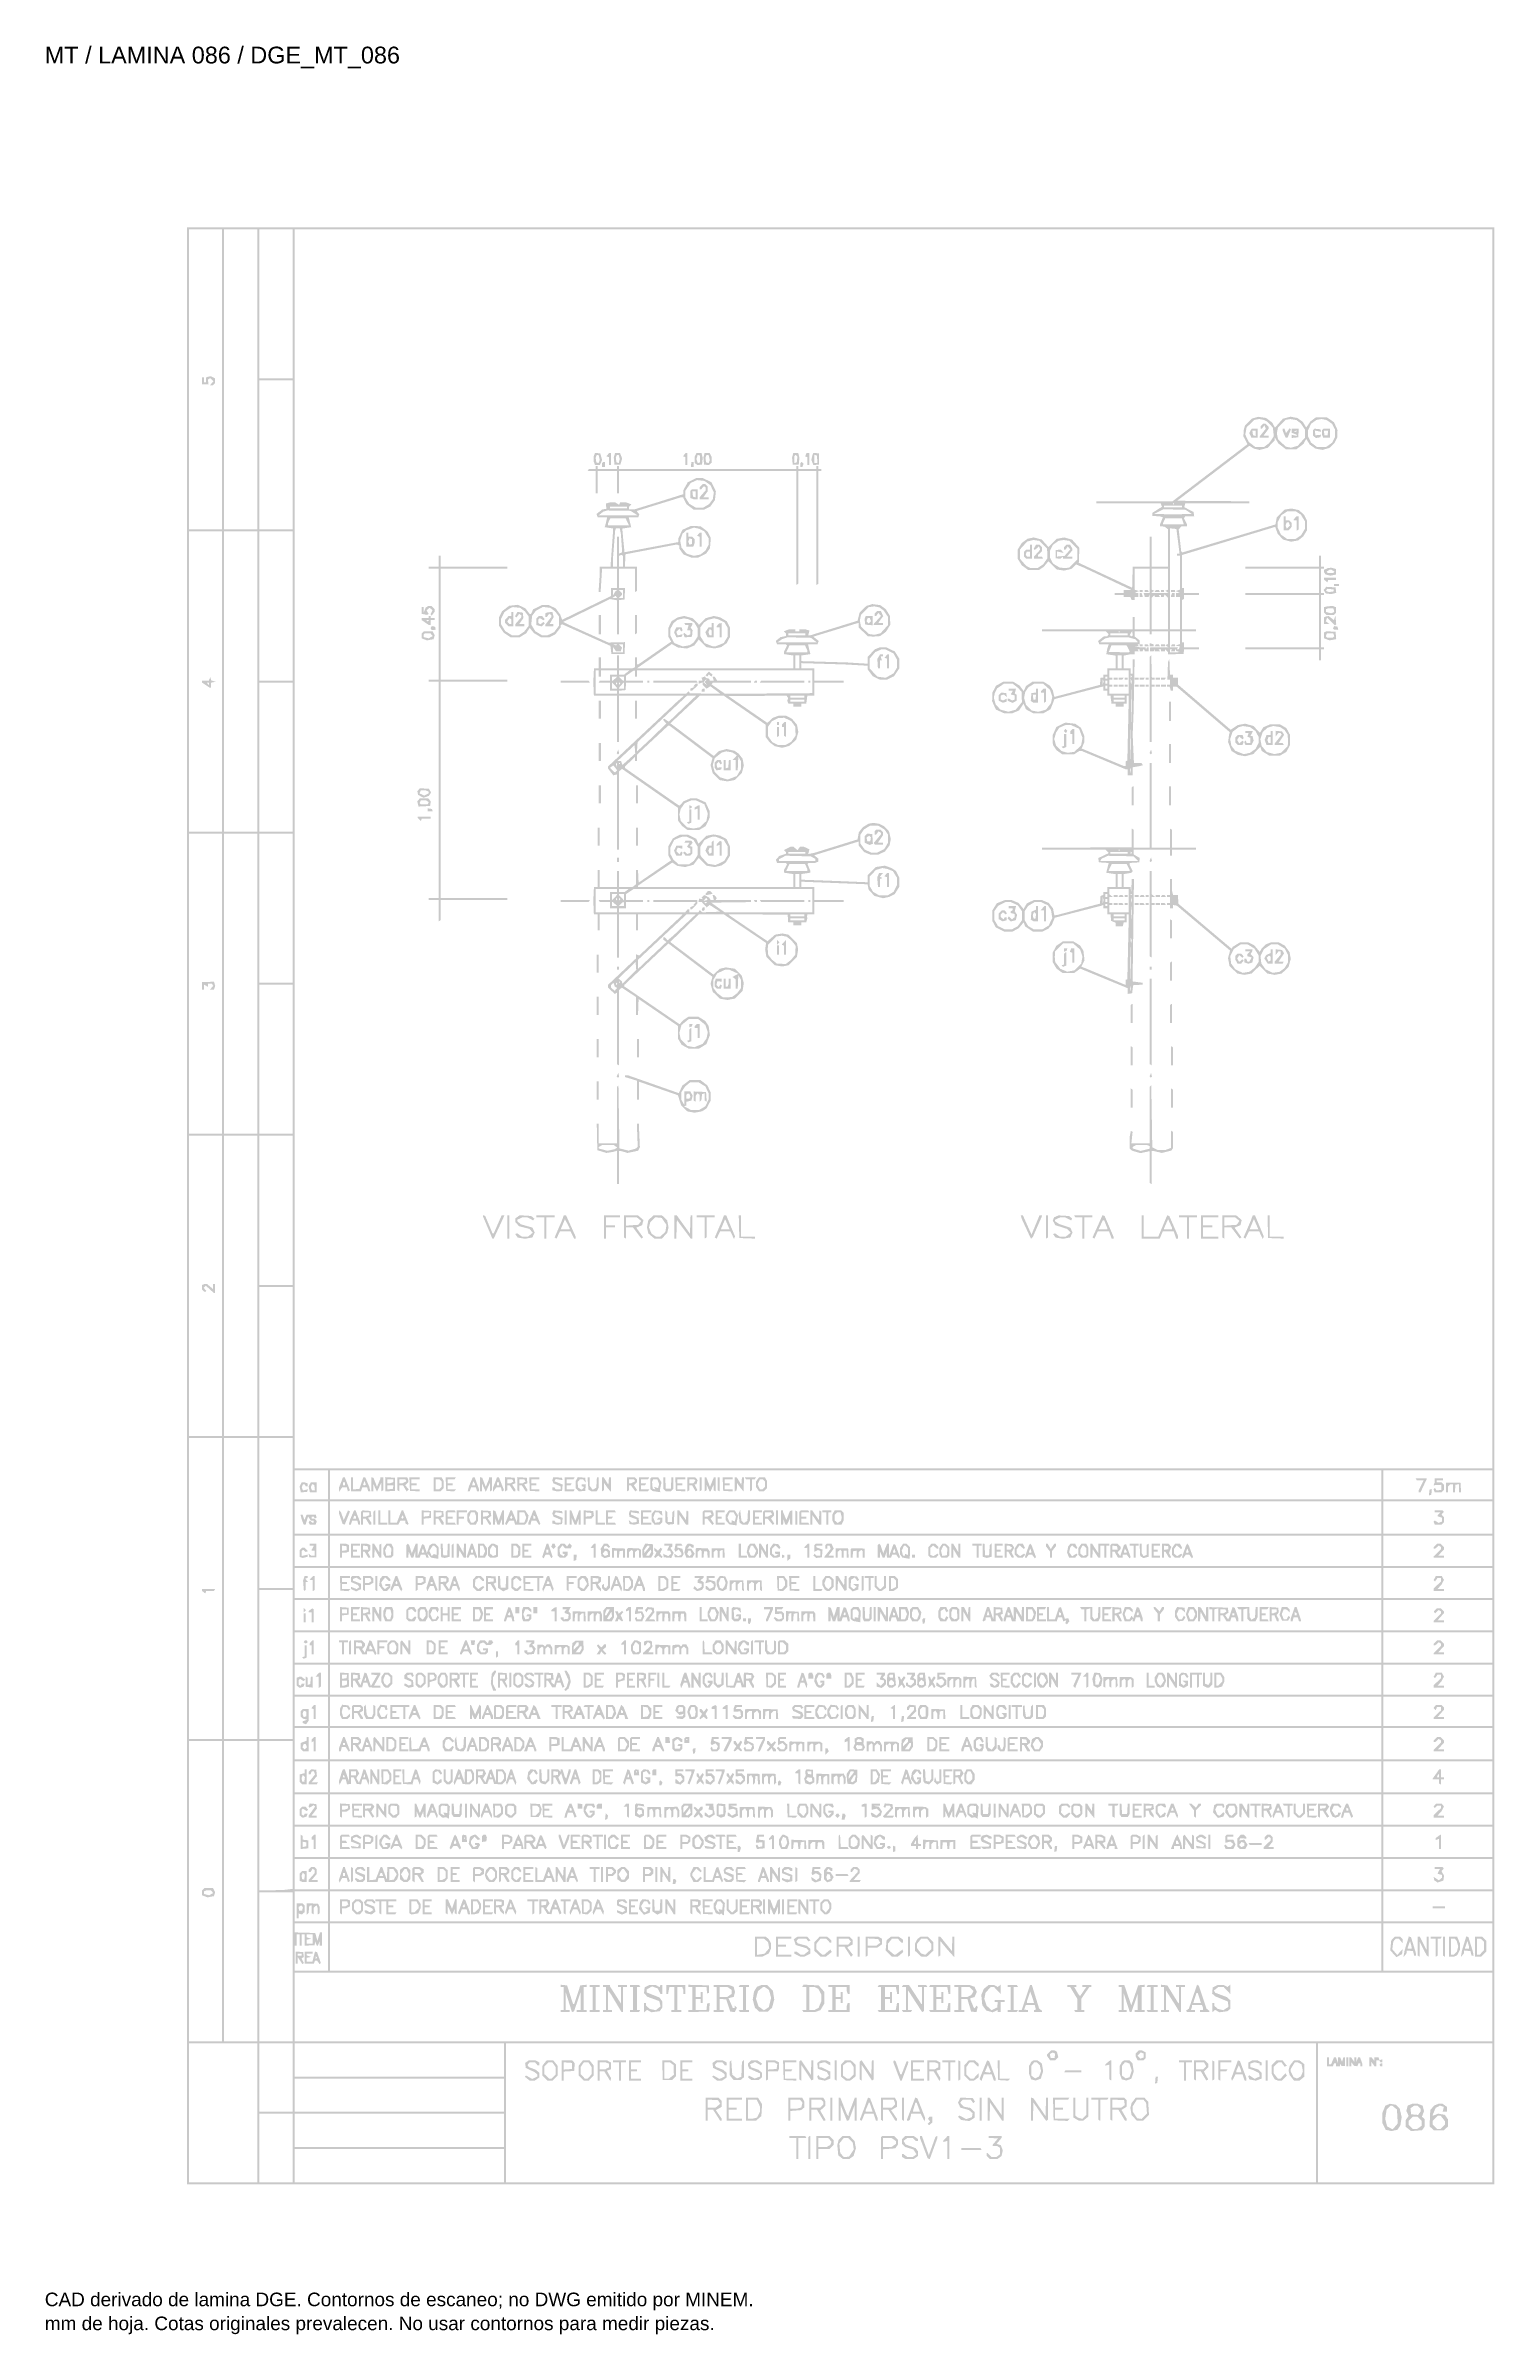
# Model space of a CAD drawing. Header units: millimetres. Extents: x 12 to 194, y 4 to 291.
import ezdxf

# ---------------------------------------------------------------- set-up
doc = ezdxf.new("R2010")
doc.units = ezdxf.units.MM
doc.layers.add('DGE_DATOS', color=7, linetype='Continuous', lineweight=0)
doc.layers.add('DGE_RELLENO', color=7, linetype='Continuous', lineweight=0)
doc.styles.add('DGE_ARIAL', font='arial.ttf')

msp = doc.modelspace()

# ---------------------------------------------------------------- texts
at = {"layer": 'DGE_DATOS', "style": 'DGE_ARIAL'}
for s, height, p in [('MT / LAMINA 086 / DGE_MT_086', 2.1, (12, 289.0389)), ('CAD derivado de lamina DGE. Contornos de escaneo; no DWG emitido por MINEM.', 1.7, (12, 8)), ('mm de hoja. Cotas originales prevalecen. No usar contornos para medir piezas.', 1.7, (12, 5))]:
    msp.add_text(s, height=height, dxfattribs=at).set_placement(p)

# ---------------------------------------------------------------- hatches: boundary and pattern name
at = {"layer": 'DGE_RELLENO'}
h = msp.add_hatch(color=7, dxfattribs=at)
h.paths.add_polyline_path([(29.8026, 145.889), (29.8026, 23.2778), (111.7149, 23.2778), (193.6272, 23.2778), (193.6272, 145.889), (193.6272, 268.5002), (111.7149, 268.5002), (29.8026, 268.5002)], flags=0)
h.paths.add_polyline_path([(34.22, 249.4428), (34.22, 230.6378), (32.1375, 230.6378), (30.055, 230.6378), (30.055, 249.4428), (30.055, 268.2478), (32.1375, 268.2478), (34.22, 268.2478)], flags=0)
h.paths.add_polyline_path([(38.6375, 249.4428), (38.6375, 230.6378), (36.555, 230.6378), (34.4725, 230.6378), (34.4725, 249.4428), (34.4725, 268.2478), (36.555, 268.2478), (38.6375, 268.2478)], flags=0)
h.paths.add_polyline_path([(43.055, 258.9084), (43.055, 249.569), (40.9725, 249.569), (38.8899, 249.569), (38.8899, 258.9084), (38.8899, 268.2478), (40.9725, 268.2478), (43.055, 268.2478)], flags=0)
h.paths.add_polyline_path([(193.3748, 190.6298), (193.3748, 113.0118), (118.3411, 113.0118), (43.3074, 113.0118), (43.3074, 190.6298), (43.3074, 268.2478), (118.3411, 268.2478), (193.3748, 268.2478)], flags=0)
h.paths.add_polyline_path([(43.055, 239.9772), (43.055, 230.6378), (40.9725, 230.6378), (38.8899, 230.6378), (38.8899, 239.9772), (38.8899, 249.3166), (40.9725, 249.3166), (43.055, 249.3166)], flags=0)
h.paths.add_polyline_path([(34.22, 211.5804), (34.22, 192.7753), (32.1375, 192.7753), (30.055, 192.7753), (30.055, 211.5804), (30.055, 230.3854), (32.1375, 230.3854), (34.22, 230.3854)], flags=0)
h.paths.add_polyline_path([(38.6375, 211.5804), (38.6375, 192.7753), (36.555, 192.7753), (34.4725, 192.7753), (34.4725, 211.5804), (34.4725, 230.3854), (36.555, 230.3854), (38.6375, 230.3854)], flags=0)
h.paths.add_polyline_path([(43.055, 221.046), (43.055, 211.7066), (40.9725, 211.7066), (38.8899, 211.7066), (38.8899, 221.046), (38.8899, 230.3854), (40.9725, 230.3854), (43.055, 230.3854)], flags=0)
h.paths.add_polyline_path([(43.055, 202.1147), (43.055, 192.7753), (40.9725, 192.7753), (38.8899, 192.7753), (38.8899, 202.1147), (38.8899, 211.4541), (40.9725, 211.4541), (43.055, 211.4541)], flags=0)
h.paths.add_polyline_path([(34.22, 173.7179), (34.22, 154.9129), (32.1375, 154.9129), (30.055, 154.9129), (30.055, 173.7179), (30.055, 192.5229), (32.1375, 192.5229), (34.22, 192.5229)], flags=0)
h.paths.add_polyline_path([(38.6375, 173.7179), (38.6375, 154.9129), (36.555, 154.9129), (34.4725, 154.9129), (34.4725, 173.7179), (34.4725, 192.5229), (36.555, 192.5229), (38.6375, 192.5229)], flags=0)
h.paths.add_polyline_path([(43.055, 183.1835), (43.055, 173.8441), (40.9725, 173.8441), (38.8899, 173.8441), (38.8899, 183.1835), (38.8899, 192.5229), (40.9725, 192.5229), (43.055, 192.5229)], flags=0)
h.paths.add_polyline_path([(43.055, 164.2523), (43.055, 154.9129), (40.9725, 154.9129), (38.8899, 154.9129), (38.8899, 164.2523), (38.8899, 173.5917), (40.9725, 173.5917), (43.055, 173.5917)], flags=0)
h.paths.add_polyline_path([(34.22, 135.8555), (34.22, 117.0505), (32.1375, 117.0505), (30.055, 117.0505), (30.055, 135.8555), (30.055, 154.6605), (32.1375, 154.6605), (34.22, 154.6605)], flags=0)
h.paths.add_polyline_path([(38.6375, 135.8555), (38.6375, 117.0505), (36.555, 117.0505), (34.4725, 117.0505), (34.4725, 135.8555), (34.4725, 154.6605), (36.555, 154.6605), (38.6375, 154.6605)], flags=0)
h.paths.add_polyline_path([(43.055, 145.3211), (43.055, 135.9817), (40.9725, 135.9817), (38.8899, 135.9817), (38.8899, 145.3211), (38.8899, 154.6605), (40.9725, 154.6605), (43.055, 154.6605)], flags=0)
h.paths.add_polyline_path([(43.055, 126.3899), (43.055, 117.0505), (40.9725, 117.0505), (38.8899, 117.0505), (38.8899, 126.3899), (38.8899, 135.7293), (40.9725, 135.7293), (43.055, 135.7293)], flags=0)
h.paths.add_polyline_path([(34.22, 97.9299), (34.22, 79.0618), (32.1375, 79.0618), (30.055, 79.0618), (30.055, 97.9299), (30.055, 116.7981), (32.1375, 116.7981), (34.22, 116.7981)], flags=0)
h.paths.add_polyline_path([(38.6375, 97.9299), (38.6375, 79.0618), (36.555, 79.0618), (34.4725, 79.0618), (34.4725, 97.9299), (34.4725, 116.7981), (36.555, 116.7981), (38.6375, 116.7981)], flags=0)
h.paths.add_polyline_path([(43.055, 107.3955), (43.055, 97.993), (40.9725, 97.993), (38.8899, 97.993), (38.8899, 107.3955), (38.8899, 116.7981), (40.9725, 116.7981), (43.055, 116.7981)], flags=0)
h.paths.add_polyline_path([(47.4724, 110.9294), (47.4724, 109.0994), (45.3899, 109.0994), (43.3074, 109.0994), (43.3074, 110.9294), (43.3074, 112.7594), (45.3899, 112.7594), (47.4724, 112.7594)], flags=0)
h.paths.add_polyline_path([(179.4914, 110.9294), (179.4914, 109.0994), (113.6081, 109.0994), (47.7249, 109.0994), (47.7249, 110.9294), (47.7249, 112.7594), (113.6081, 112.7594), (179.4914, 112.7594)], flags=0)
h.paths.add_polyline_path([(193.3748, 110.9294), (193.3748, 109.0994), (186.5593, 109.0994), (179.7438, 109.0994), (179.7438, 110.9294), (179.7438, 112.7594), (186.5593, 112.7594), (193.3748, 112.7594)], flags=0)
h.paths.add_polyline_path([(47.4724, 106.8276), (47.4724, 104.8083), (45.3899, 104.8083), (43.3074, 104.8083), (43.3074, 106.8276), (43.3074, 108.8469), (45.3899, 108.8469), (47.4724, 108.8469)], flags=0)
h.paths.add_polyline_path([(179.4914, 106.8276), (179.4914, 104.8083), (113.6081, 104.8083), (47.7249, 104.8083), (47.7249, 106.8276), (47.7249, 108.8469), (113.6081, 108.8469), (179.4914, 108.8469)], flags=0)
h.paths.add_polyline_path([(193.3748, 106.8276), (193.3748, 104.8083), (186.5593, 104.8083), (179.7438, 104.8083), (179.7438, 106.8276), (179.7438, 108.8469), (186.5593, 108.8469), (193.3748, 108.8469)], flags=0)
h.paths.add_polyline_path([(47.4724, 102.6627), (47.4724, 100.7696), (45.3899, 100.7696), (43.3074, 100.7696), (43.3074, 102.6627), (43.3074, 104.5559), (45.3899, 104.5559), (47.4724, 104.5559)], flags=0)
h.paths.add_polyline_path([(179.4914, 102.6627), (179.4914, 100.7696), (113.6081, 100.7696), (47.7249, 100.7696), (47.7249, 102.6627), (47.7249, 104.5559), (113.6081, 104.5559), (179.4914, 104.5559)], flags=0)
h.paths.add_polyline_path([(193.3748, 102.6627), (193.3748, 100.7696), (186.5593, 100.7696), (179.7438, 100.7696), (179.7438, 102.6627), (179.7438, 104.5559), (186.5593, 104.5559), (193.3748, 104.5559)], flags=0)
h.paths.add_polyline_path([(47.4724, 98.6241), (47.4724, 96.731), (45.3899, 96.731), (43.3074, 96.731), (43.3074, 98.6241), (43.3074, 100.5172), (45.3899, 100.5172), (47.4724, 100.5172)], flags=0)
h.paths.add_polyline_path([(179.4914, 98.6241), (179.4914, 96.731), (113.6081, 96.731), (47.7249, 96.731), (47.7249, 98.6241), (47.7249, 100.5172), (113.6081, 100.5172), (179.4914, 100.5172)], flags=0)
h.paths.add_polyline_path([(193.3748, 98.6241), (193.3748, 96.731), (186.5593, 96.731), (179.7438, 96.731), (179.7438, 98.6241), (179.7438, 100.5172), (186.5593, 100.5172), (193.3748, 100.5172)], flags=0)
h.paths.add_polyline_path([(43.055, 88.4012), (43.055, 79.0618), (40.9725, 79.0618), (38.8899, 79.0618), (38.8899, 88.4012), (38.8899, 97.7406), (40.9725, 97.7406), (43.055, 97.7406)], flags=0)
h.paths.add_polyline_path([(47.4724, 94.5854), (47.4724, 92.6923), (45.3899, 92.6923), (43.3074, 92.6923), (43.3074, 94.5854), (43.3074, 96.4785), (45.3899, 96.4785), (47.4724, 96.4785)], flags=0)
h.paths.add_polyline_path([(179.4914, 94.5854), (179.4914, 92.6923), (113.6081, 92.6923), (47.7249, 92.6923), (47.7249, 94.5854), (47.7249, 96.4785), (113.6081, 96.4785), (179.4914, 96.4785)], flags=0)
h.paths.add_polyline_path([(193.3748, 94.5854), (193.3748, 92.6923), (186.5593, 92.6923), (179.7438, 92.6923), (179.7438, 94.5854), (179.7438, 96.4785), (186.5593, 96.4785), (193.3748, 96.4785)], flags=0)
h.paths.add_polyline_path([(47.4724, 90.5468), (47.4724, 88.6536), (45.3899, 88.6536), (43.3074, 88.6536), (43.3074, 90.5468), (43.3074, 92.4399), (45.3899, 92.4399), (47.4724, 92.4399)], flags=0)
h.paths.add_polyline_path([(179.4914, 90.5468), (179.4914, 88.6536), (113.6081, 88.6536), (47.7249, 88.6536), (47.7249, 90.5468), (47.7249, 92.4399), (113.6081, 92.4399), (179.4914, 92.4399)], flags=0)
h.paths.add_polyline_path([(193.3748, 90.5468), (193.3748, 88.6536), (186.5593, 88.6536), (179.7438, 88.6536), (179.7438, 90.5468), (179.7438, 92.4399), (186.5593, 92.4399), (193.3748, 92.4399)], flags=0)
h.paths.add_polyline_path([(47.4724, 86.5081), (47.4724, 84.615), (45.3899, 84.615), (43.3074, 84.615), (43.3074, 86.5081), (43.3074, 88.4012), (45.3899, 88.4012), (47.4724, 88.4012)], flags=0)
h.paths.add_polyline_path([(179.4914, 86.5081), (179.4914, 84.615), (113.6081, 84.615), (47.7249, 84.615), (47.7249, 86.5081), (47.7249, 88.4012), (113.6081, 88.4012), (179.4914, 88.4012)], flags=0)
h.paths.add_polyline_path([(193.3748, 86.5081), (193.3748, 84.615), (186.5593, 84.615), (179.7438, 84.615), (179.7438, 86.5081), (179.7438, 88.4012), (186.5593, 88.4012), (193.3748, 88.4012)], flags=0)
h.paths.add_polyline_path([(47.4724, 82.5325), (47.4724, 80.7025), (45.3899, 80.7025), (43.3074, 80.7025), (43.3074, 82.5325), (43.3074, 84.3626), (45.3899, 84.3626), (47.4724, 84.3626)], flags=0)
h.paths.add_polyline_path([(179.4914, 82.5325), (179.4914, 80.7025), (113.6081, 80.7025), (47.7249, 80.7025), (47.7249, 82.5325), (47.7249, 84.3626), (113.6081, 84.3626), (179.4914, 84.3626)], flags=0)
h.paths.add_polyline_path([(193.3748, 82.5325), (193.3748, 80.7025), (186.5593, 80.7025), (179.7438, 80.7025), (179.7438, 82.5325), (179.7438, 84.3626), (186.5593, 84.3626), (193.3748, 84.3626)], flags=0)
h.paths.add_polyline_path([(47.4724, 78.4939), (47.4724, 76.5377), (45.3899, 76.5377), (43.3074, 76.5377), (43.3074, 78.4939), (43.3074, 80.4501), (45.3899, 80.4501), (47.4724, 80.4501)], flags=0)
h.paths.add_polyline_path([(179.4914, 78.4939), (179.4914, 76.5377), (113.6081, 76.5377), (47.7249, 76.5377), (47.7249, 78.4939), (47.7249, 80.4501), (113.6081, 80.4501), (179.4914, 80.4501)], flags=0)
h.paths.add_polyline_path([(193.3748, 78.4939), (193.3748, 76.5377), (186.5593, 76.5377), (179.7438, 76.5377), (179.7438, 78.4939), (179.7438, 80.4501), (186.5593, 80.4501), (193.3748, 80.4501)], flags=0)
h.paths.add_polyline_path([(34.22, 60.0044), (34.22, 41.1994), (32.1375, 41.1994), (30.055, 41.1994), (30.055, 60.0044), (30.055, 78.8094), (32.1375, 78.8094), (34.22, 78.8094)], flags=0)
h.paths.add_polyline_path([(38.6375, 60.0044), (38.6375, 41.1994), (36.555, 41.1994), (34.4725, 41.1994), (34.4725, 60.0044), (34.4725, 78.8094), (36.555, 78.8094), (38.6375, 78.8094)], flags=0)
h.paths.add_polyline_path([(43.055, 69.5507), (43.055, 60.292), (42.3923, 60.2124), (41.7297, 60.1328), (40.3098, 60.1317), (38.8899, 60.1306), (38.8899, 69.47), (38.8899, 78.8094), (40.9725, 78.8094), (43.055, 78.8094)], flags=0)
h.paths.add_polyline_path([(47.4724, 74.329), (47.4724, 72.3728), (45.3899, 72.3728), (43.3074, 72.3728), (43.3074, 74.329), (43.3074, 76.2852), (45.3899, 76.2852), (47.4724, 76.2852)], flags=0)
h.paths.add_polyline_path([(179.4914, 74.329), (179.4914, 72.3728), (113.6081, 72.3728), (47.7249, 72.3728), (47.7249, 74.329), (47.7249, 76.2852), (113.6081, 76.2852), (179.4914, 76.2852)], flags=0)
h.paths.add_polyline_path([(193.3748, 74.329), (193.3748, 72.3728), (186.5593, 72.3728), (179.7438, 72.3728), (179.7438, 74.329), (179.7438, 76.2852), (186.5593, 76.2852), (193.3748, 76.2852)], flags=0)
h.paths.add_polyline_path([(47.4724, 70.2273), (47.4724, 68.3341), (45.3899, 68.3341), (43.3074, 68.3341), (43.3074, 70.2273), (43.3074, 72.1204), (45.3899, 72.1204), (47.4724, 72.1204)], flags=0)
h.paths.add_polyline_path([(179.4914, 70.2273), (179.4914, 68.3341), (113.6081, 68.3341), (47.7249, 68.3341), (47.7249, 70.2273), (47.7249, 72.1204), (113.6081, 72.1204), (179.4914, 72.1204)], flags=0)
h.paths.add_polyline_path([(193.3748, 70.2273), (193.3748, 68.3341), (186.5593, 68.3341), (179.7438, 68.3341), (179.7438, 70.2273), (179.7438, 72.1204), (186.5593, 72.1204), (193.3748, 72.1204)], flags=0)
h.paths.add_polyline_path([(47.4724, 66.1886), (47.4724, 64.2955), (45.3899, 64.2955), (43.3074, 64.2955), (43.3074, 66.1886), (43.3074, 68.0817), (45.3899, 68.0817), (47.4724, 68.0817)], flags=0)
h.paths.add_polyline_path([(179.4914, 66.1886), (179.4914, 64.2955), (113.6081, 64.2955), (47.7249, 64.2955), (47.7249, 66.1886), (47.7249, 68.0817), (113.6081, 68.0817), (179.4914, 68.0817)], flags=0)
h.paths.add_polyline_path([(193.3748, 66.1886), (193.3748, 64.2955), (186.5593, 64.2955), (179.7438, 64.2955), (179.7438, 66.1886), (179.7438, 68.0817), (186.5593, 68.0817), (193.3748, 68.0817)], flags=0)
h.paths.add_polyline_path([(47.4724, 62.1499), (47.4724, 60.2568), (45.3899, 60.2568), (43.3074, 60.2568), (43.3074, 62.1499), (43.3074, 64.0431), (45.3899, 64.0431), (47.4724, 64.0431)], flags=0)
h.paths.add_polyline_path([(179.4914, 62.1499), (179.4914, 60.2568), (113.6081, 60.2568), (47.7249, 60.2568), (47.7249, 62.1499), (47.7249, 64.0431), (113.6081, 64.0431), (179.4914, 64.0431)], flags=0)
h.paths.add_polyline_path([(193.3748, 62.1499), (193.3748, 60.2568), (186.5593, 60.2568), (179.7438, 60.2568), (179.7438, 62.1499), (179.7438, 64.0431), (186.5593, 64.0431), (193.3748, 64.0431)], flags=0)
h.paths.add_polyline_path([(47.4724, 58.1113), (47.4724, 56.2182), (45.3899, 56.2182), (43.3074, 56.2182), (43.3074, 58.1113), (43.3074, 60.0044), (45.3899, 60.0044), (47.4724, 60.0044)], flags=0)
h.paths.add_polyline_path([(179.4914, 58.1113), (179.4914, 56.2182), (113.6081, 56.2182), (47.7249, 56.2182), (47.7249, 58.1113), (47.7249, 60.0044), (113.6081, 60.0044), (179.4914, 60.0044)], flags=0)
h.paths.add_polyline_path([(193.3748, 58.1113), (193.3748, 56.2182), (186.5593, 56.2182), (179.7438, 56.2182), (179.7438, 58.1113), (179.7438, 60.0044), (186.5593, 60.0044), (193.3748, 60.0044)], flags=0)
h.paths.add_polyline_path([(43.055, 50.5388), (43.055, 41.1994), (40.9725, 41.1994), (38.8899, 41.1994), (38.8899, 50.5388), (38.8899, 59.8782), (40.9725, 59.8782), (43.055, 59.8782)], flags=0)
h.paths.add_polyline_path([(47.4724, 52.9998), (47.4724, 50.034), (45.3899, 50.034), (43.3074, 50.034), (43.3074, 51.6116), (43.3074, 53.1892), (43.4336, 53.1892), (43.5598, 53.1892), (43.5598, 53.8833), (43.5598, 54.5774), (43.7491, 54.5774), (43.9385, 54.5774), (43.9385, 53.8833), (43.9385, 53.1892), (44.0647, 53.1892), (44.1909, 53.1892), (44.1909, 53.8833), (44.1909, 54.5774), (44.3802, 54.5774), (44.5695, 54.5774), (44.5695, 53.8771), (44.5695, 53.1767), (45.2006, 53.2055), (45.8317, 53.2343), (45.8397, 53.4957), (45.8477, 53.7571), (45.9618, 53.4731), (46.0759, 53.1892), (46.1472, 53.1892), (46.2184, 53.1892), (46.3326, 53.4731), (46.4467, 53.7571), (46.4547, 53.4731), (46.4627, 53.1892), (46.5889, 53.1892), (46.7151, 53.1892), (46.7151, 54.0095), (46.7151, 54.8299), (46.594, 54.8299), (46.4729, 54.8299), (46.3169, 54.3095), (46.161, 53.789), (46.0241, 54.2779), (45.8872, 54.7668), (44.5973, 54.8027), (43.3074, 54.8387), (43.3074, 55.4022), (43.3074, 55.9657), (45.3899, 55.9657), (47.4724, 55.9657)], flags=0)
h.paths.add_polyline_path([(179.4914, 52.9998), (179.4914, 50.034), (113.6081, 50.034), (47.7249, 50.034), (47.7249, 52.9998), (47.7249, 55.9657), (113.6081, 55.9657), (179.4914, 55.9657)], flags=0)
h.paths.add_polyline_path([(193.3748, 52.9998), (193.3748, 50.034), (186.5593, 50.034), (179.7438, 50.034), (179.7438, 52.9998), (179.7438, 55.9657), (186.5593, 55.9657), (193.3748, 55.9657)], flags=0)
h.paths.add_polyline_path([(45.5792, 54.0095), (45.5792, 53.4416), (45.2006, 53.4416), (44.822, 53.4416), (44.822, 53.6852), (44.822, 53.9288), (45.1059, 53.9847), (45.3899, 54.0406), (45.1059, 54.1344), (44.822, 54.2283), (44.822, 54.4029), (44.822, 54.5774), (45.2006, 54.5774), (45.5792, 54.5774)], flags=0)
h.paths.add_polyline_path([(193.3748, 45.4905), (193.3748, 41.1994), (118.3411, 41.1994), (43.3074, 41.1994), (43.3074, 45.4905), (43.3074, 49.7815), (118.3411, 49.7815), (193.3748, 49.7815)], flags=0)
h.paths.add_polyline_path([(38.6375, 32.2386), (38.6375, 23.5302), (34.3463, 23.5302), (30.055, 23.5302), (30.055, 32.2386), (30.055, 40.947), (34.3463, 40.947), (38.6375, 40.947)], flags=0)
h.paths.add_polyline_path([(43.055, 36.6559), (43.055, 32.3648), (40.9725, 32.3648), (38.8899, 32.3648), (38.8899, 36.6559), (38.8899, 40.947), (40.9725, 40.947), (43.055, 40.947)], flags=0)
h.paths.add_polyline_path([(69.5597, 38.8645), (69.5597, 36.7821), (56.4336, 36.7821), (43.3074, 36.7821), (43.3074, 38.8645), (43.3074, 40.947), (56.4336, 40.947), (69.5597, 40.947)], flags=0)
h.paths.add_polyline_path([(171.2875, 32.2386), (171.2875, 23.5302), (120.5498, 23.5302), (69.8122, 23.5302), (69.8122, 32.2386), (69.8122, 40.947), (120.5498, 40.947), (171.2875, 40.947)], flags=0)
h.paths.add_polyline_path([(193.3748, 32.2386), (193.3748, 23.5302), (182.4574, 23.5302), (171.5399, 23.5302), (171.5399, 32.2386), (171.5399, 40.947), (182.4574, 40.947), (193.3748, 40.947)], flags=0)
h.paths.add_polyline_path([(69.5597, 34.4472), (69.5597, 32.3648), (56.4336, 32.3648), (43.3074, 32.3648), (43.3074, 34.4472), (43.3074, 36.5297), (56.4336, 36.5297), (69.5597, 36.5297)], flags=0)
h.paths.add_polyline_path([(43.055, 27.8213), (43.055, 23.5302), (40.9725, 23.5302), (38.8899, 23.5302), (38.8899, 27.8213), (38.8899, 32.1124), (40.9725, 32.1124), (43.055, 32.1124)], flags=0)
h.paths.add_polyline_path([(69.5597, 30.03), (69.5597, 27.9475), (56.4336, 27.9475), (43.3074, 27.9475), (43.3074, 30.03), (43.3074, 32.1124), (56.4336, 32.1124), (69.5597, 32.1124)], flags=0)
h.paths.add_polyline_path([(69.5597, 25.6127), (69.5597, 23.5302), (56.4336, 23.5302), (43.3074, 23.5302), (43.3074, 25.6127), (43.3074, 27.6951), (56.4336, 27.6951), (69.5597, 27.6951)], flags=0)
h.paths.add_polyline_path([(32.3584, 249.7378), (32.2006, 249.6742), (32.2006, 249.3692), (32.2006, 249.0642), (32.0744, 249.0642), (31.9482, 249.0642), (31.9482, 249.3797), (31.9482, 249.6952), (31.822, 249.6952), (31.6958, 249.6952), (31.6958, 249.2535), (31.6958, 248.8117), (32.0113, 248.8117), (32.3269, 248.8117), (32.4215, 248.8176), (32.5162, 248.8234), (32.4772, 249.121), (32.4382, 249.4187), (32.5839, 249.5088), (32.7297, 249.5989), (32.93, 249.3985), (33.1304, 249.1982), (32.8984, 248.9419), (32.6664, 248.6855), (32.85, 248.6855), (33.0336, 248.6855), (33.1851, 248.837), (33.3366, 248.9884), (33.3366, 249.2743), (33.3366, 249.5601), (33.0924, 249.6908), (32.8483, 249.8214), (32.6822, 249.8115), (32.5162, 249.8015)], flags=0)
h.paths.add_polyline_path([(163.6391, 244.6396), (163.2479, 244.5233), (162.8187, 244.0847), (162.3895, 243.6461), (162.3074, 243.3577), (162.2253, 243.0693), (162.2128, 242.6858), (162.2002, 242.3023), (162.4507, 241.8109), (162.7012, 241.3196), (162.6716, 241.2966), (162.6419, 241.2736), (157.9768, 237.7226), (153.3117, 234.1716), (148.5424, 234.1716), (143.7731, 234.1716), (143.7731, 234.0454), (143.7731, 233.9192), (147.7984, 233.9192), (151.8237, 233.9192), (151.9088, 233.6983), (151.994, 233.4775), (151.7809, 233.3513), (151.5678, 233.225), (151.1729, 232.9676), (150.7779, 232.7102), (150.7779, 232.5259), (150.7779, 232.3416), (151.2827, 232.3056), (151.7876, 232.2697), (151.9482, 232.2138), (152.1089, 232.158), (151.9167, 231.698), (151.7245, 231.238), (151.7245, 231.1272), (151.7245, 231.0164), (152.0085, 231.0124), (152.2924, 231.0084), (152.5133, 230.8407), (152.7342, 230.6731), (152.7342, 228.3206), (152.7342, 225.9681), (151.7245, 225.9681), (150.7148, 225.9681), (150.7148, 227.8612), (150.7148, 229.7543), (150.5886, 229.7543), (150.4624, 229.7543), (150.4624, 227.8612), (150.4624, 225.9681), (149.3938, 225.9681), (148.3253, 225.9681), (148.2894, 224.6559), (148.2536, 223.3437), (144.9119, 224.9031), (141.5703, 226.4625), (141.6095, 227.4022), (141.6487, 228.3418), (141.1827, 228.8575), (140.7167, 229.3733), (140.2236, 229.5061), (139.7305, 229.6389), (139.2692, 229.5523), (138.808, 229.4658), (138.2928, 228.9475), (137.7775, 228.4291), (137.354, 228.9012), (136.9305, 229.3733), (136.4286, 229.5084), (135.9267, 229.6435), (135.5321, 229.5569), (135.1374, 229.4702), (134.7773, 229.2039), (134.4172, 228.9377), (134.1614, 228.5238), (133.9056, 228.1099), (133.8972, 227.5592), (133.8889, 227.0084), (134.153, 226.581), (134.4172, 226.1537), (134.8231, 225.8535), (135.2291, 225.5534), (135.8986, 225.5534), (136.5682, 225.5534), (136.8734, 225.7533), (137.1785, 225.9533), (137.4734, 226.3093), (137.7682, 226.6653), (138.2858, 226.1477), (138.8034, 225.6302), (139.255, 225.5569), (139.7066, 225.4836), (140.1744, 225.5891), (140.6421, 225.6946), (140.9393, 225.9737), (141.2364, 226.2529), (141.7159, 226.0563), (142.1954, 225.8598), (145.1614, 224.4631), (148.1274, 223.0665), (147.6541, 223.0659), (147.1808, 223.0653), (147.1808, 222.876), (147.1808, 222.6867), (146.6128, 222.6867), (146.0449, 222.6867), (146.0449, 222.5605), (146.0449, 222.4343), (146.6128, 222.4343), (147.1808, 222.4343), (147.1808, 222.308), (147.1808, 222.1818), (147.6091, 222.1818), (148.0373, 222.1818), (148.1099, 221.9925), (148.1826, 221.8032), (148.3759, 221.8032), (148.5692, 221.8032), (148.5692, 221.9925), (148.5692, 222.1818), (148.7945, 222.1818), (149.0199, 222.1818), (149.0199, 222.4343), (149.0199, 222.6867), (148.763, 222.6992), (148.506, 222.7118), (148.8216, 222.8142), (149.1371, 222.9166), (148.8531, 223.0057), (148.5692, 223.0947), (148.5692, 224.4052), (148.5692, 225.7157), (149.5158, 225.7157), (150.4624, 225.7157), (150.4624, 224.2012), (150.4624, 222.6867), (150.0702, 222.6867), (149.6781, 222.6867), (149.7547, 222.487), (149.8313, 222.2874), (149.8313, 222.2346), (149.8313, 222.1818), (150.0732, 222.1818), (150.3151, 222.1818), (150.3788, 222.3396), (150.4424, 222.4974), (150.4524, 220.3203), (150.4624, 218.1432), (149.5158, 218.1432), (148.5692, 218.1432), (148.5692, 218.9004), (148.5692, 219.6577), (148.4429, 219.6577), (148.3167, 219.6577), (148.3167, 218.9004), (148.3167, 218.1432), (142.6371, 218.1432), (136.9575, 218.1432), (136.9575, 218.017), (136.9575, 217.8908), (140.9423, 217.8908), (144.927, 217.8908), (145.1154, 217.7024), (145.3037, 217.5141), (145.2251, 217.3869), (145.1465, 217.2597), (144.9331, 217.2591), (144.7197, 217.2585), (144.3513, 216.9638), (143.983, 216.669), (144.0634, 216.4595), (144.1438, 216.2501), (144.7304, 216.2501), (145.3171, 216.2501), (145.2274, 215.9661), (145.1378, 215.6821), (145.0736, 215.3447), (145.0094, 215.0073), (145.5902, 214.9202), (146.1711, 214.8331), (146.1711, 214.0271), (146.1711, 213.2211), (145.6663, 213.2211), (145.1614, 213.2211), (145.1614, 212.8424), (145.1614, 212.4638), (144.909, 212.4638), (144.6565, 212.4638), (144.6565, 212.2745), (144.6565, 212.0852), (144.4748, 212.0852), (144.2931, 212.0852), (144.254, 211.6249), (144.2148, 211.1647), (141.4381, 210.4304), (138.6614, 209.6962), (138.5768, 209.6917), (138.4922, 209.6872), (138.4025, 210.0956), (138.3128, 210.5039), (138.127, 210.7875), (137.9411, 211.0711), (137.5291, 211.3257), (137.1171, 211.5804), (136.4456, 211.5804), (135.7741, 211.5804), (135.3631, 211.2987), (134.952, 211.017), (134.8078, 210.7005), (134.6636, 210.384), (134.4167, 210.7229), (134.1698, 211.0617), (133.7503, 211.321), (133.3307, 211.5804), (132.7317, 211.5804), (132.1327, 211.5804), (131.6654, 211.3177), (131.1982, 211.0551), (130.9662, 210.6244), (130.7342, 210.1937), (130.7221, 209.6525), (130.71, 209.1113), (130.9441, 208.5921), (131.1782, 208.0729), (131.6973, 207.8389), (132.2164, 207.6048), (132.7253, 207.6063), (133.2343, 207.6077), (133.6526, 207.7827), (134.0709, 207.9577), (134.3613, 208.3849), (134.6516, 208.8122), (134.7993, 208.4557), (134.9469, 208.0992), (135.4065, 207.852), (135.866, 207.6048), (136.5145, 207.611), (137.163, 207.6173), (137.5967, 207.8689), (138.0304, 208.1204), (138.2775, 208.7518), (138.5247, 209.3831), (141.3066, 210.1094), (144.0886, 210.8358), (144.3726, 210.9073), (144.6565, 210.9788), (144.6565, 210.7116), (144.6565, 210.4445), (144.909, 210.4445), (145.1614, 210.4445), (145.1614, 210.129), (145.1614, 209.8134), (145.3507, 209.8134), (145.54, 209.8134), (145.5587, 209.6557), (145.5774, 209.4979), (145.6031, 209.3086), (145.6289, 209.1193), (145.6476, 208.9615), (145.6663, 208.8038), (145.9187, 208.8038), (146.1711, 208.8038), (146.1711, 208.6145), (146.1711, 208.4251), (146.676, 208.4251), (147.1808, 208.4251), (147.1808, 208.6145), (147.1808, 208.8038), (147.3701, 208.8038), (147.5594, 208.8038), (147.5594, 209.3086), (147.5594, 209.8134), (147.6974, 209.8134), (147.8353, 209.8134), (147.7438, 205.7432), (147.6524, 201.673), (147.5428, 201.6309), (147.4332, 201.5889), (147.4332, 201.2839), (147.4332, 200.9789), (147.3386, 200.9801), (147.2439, 200.9813), (144.5854, 202.0875), (141.9268, 203.1937), (142.087, 203.5692), (142.2471, 203.9448), (142.2528, 204.3524), (142.2585, 204.76), (142.0548, 205.269), (141.8511, 205.778), (141.4913, 206.0342), (141.1315, 206.2904), (140.5065, 206.3645), (139.8814, 206.4385), (139.321, 206.1672), (138.7606, 205.8959), (138.5217, 205.3656), (138.2828, 204.8352), (138.3013, 204.2477), (138.3198, 203.6602), (138.5388, 203.3259), (138.7578, 202.9917), (139.1373, 202.7215), (139.5168, 202.4513), (140.2466, 202.4513), (140.9765, 202.4513), (141.2975, 202.6616), (141.6185, 202.872), (141.7897, 202.872), (141.9609, 202.872), (144.6851, 201.7361), (147.4092, 200.6002), (147.5474, 200.6002), (147.6857, 200.6002), (147.6857, 200.2216), (147.6857, 199.843), (148.0012, 199.843), (148.3167, 199.843), (148.3167, 200.3421), (148.3167, 200.8412), (148.79, 200.9199), (149.2633, 200.9985), (149.4291, 201.0509), (149.5949, 201.1033), (149.5163, 201.2304), (149.4377, 201.3575), (148.96, 201.3575), (148.4822, 201.3575), (148.4012, 203.1374), (148.3203, 204.9174), (148.3799, 206.3873), (148.4395, 207.8572), (148.5038, 211.1071), (148.5681, 214.3569), (148.4424, 214.3569), (148.3167, 214.3569), (148.3167, 213.4735), (148.3167, 212.59), (148.1905, 212.59), (148.0643, 212.59), (148.0643, 212.9055), (148.0643, 213.2211), (147.6226, 213.2211), (147.1808, 213.2211), (147.1808, 214.0256), (147.1808, 214.8302), (147.5752, 214.9091), (147.9696, 214.988), (148.2694, 214.988), (148.5692, 214.988), (148.5692, 215.1773), (148.5692, 215.3666), (148.829, 215.3666), (149.0889, 215.3666), (149.0109, 215.4928), (148.9329, 215.619), (149.0666, 215.619), (149.2002, 215.619), (149.2002, 215.4928), (149.2002, 215.3666), (149.379, 215.3666), (149.5578, 215.3666), (149.6314, 215.5244), (149.7051, 215.6821), (149.7787, 215.5244), (149.8523, 215.3666), (150.0942, 215.3666), (150.3361, 215.3666), (150.3361, 215.619), (150.3361, 215.8714), (150.2204, 215.8714), (150.1047, 215.8714), (150.0411, 215.7137), (149.9774, 215.5559), (149.9675, 215.7137), (149.9575, 215.8714), (149.2318, 215.8886), (148.506, 215.9058), (148.7919, 215.9607), (149.0777, 216.0157), (149.0053, 216.1329), (148.9329, 216.2501), (149.0666, 216.2501), (149.2002, 216.2501), (149.2002, 216.4933), (149.2002, 216.7366), (148.8847, 216.9848), (148.5692, 217.2329), (148.5692, 217.5619), (148.5692, 217.8908), (149.5158, 217.8908), (150.4624, 217.8908), (150.4624, 217.7014), (150.4624, 217.5121), (150.5886, 217.5121), (150.7148, 217.5121), (150.7148, 217.7014), (150.7148, 217.8908), (151.7245, 217.8908), (152.7342, 217.8908), (152.7342, 217.0809), (152.7342, 216.2711), (152.5764, 216.2071), (152.4187, 216.1431), (152.608, 216.0092), (152.7973, 215.8753), (151.6567, 215.8734), (150.5161, 215.8714), (150.4971, 215.619), (150.478, 215.3666), (150.7121, 215.3666), (150.9462, 215.3666), (151.0098, 215.5244), (151.0735, 215.6821), (151.0835, 215.5244), (151.0934, 215.3666), (151.4164, 215.3666), (151.7394, 215.3666), (151.6614, 215.4928), (151.5834, 215.619), (151.717, 215.619), (151.8507, 215.619), (151.8507, 215.4928), (151.8507, 215.3666), (152.1031, 215.3666), (152.3555, 215.3666), (152.3555, 215.5018), (152.3555, 215.637), (152.5449, 215.4477), (152.7342, 215.2584), (152.7342, 215.1179), (152.7342, 214.9774), (153.7123, 215.0142), (154.6905, 215.0511), (154.7308, 215.335), (154.7712, 215.619), (155.709, 215.619), (156.6468, 215.619), (156.6468, 215.7452), (156.6468, 215.8714), (155.7002, 215.8714), (154.7536, 215.8714), (154.7536, 216.1869), (154.7536, 216.5025), (154.6274, 216.5025), (154.5012, 216.5025), (154.5012, 217.1966), (154.5012, 217.8908), (155.3847, 217.8908), (156.2682, 217.8908), (156.2682, 218.017), (156.2682, 218.1432), (155.3847, 218.1432), (154.5012, 218.1432), (154.5012, 219.9657), (154.5012, 221.7883), (154.6274, 221.8663), (154.7536, 221.9443), (154.7536, 222.1893), (154.7536, 222.4343), (155.7002, 222.4343), (156.6468, 222.4343), (156.6468, 222.5605), (156.6468, 222.6867), (155.7002, 222.6867), (154.7536, 222.6867), (154.7536, 223.0022), (154.7536, 223.3177), (154.6274, 223.3177), (154.5012, 223.3177), (154.5012, 225.3788), (154.5012, 227.4399), (160.3385, 229.2018), (166.1759, 230.9636), (166.3367, 230.5205), (166.4975, 230.0774), (166.8355, 229.7245), (167.1736, 229.3717), (167.673, 229.2372), (168.1724, 229.1027), (168.6189, 229.1865), (169.0654, 229.2702), (169.3794, 229.5172), (169.6934, 229.7642), (169.9371, 230.1649), (170.1807, 230.5656), (170.1807, 231.1477), (170.1807, 231.7299), (169.9888, 232.0988), (169.7969, 232.4678), (169.4816, 232.7623), (169.1663, 233.0568), (168.6985, 233.1623), (168.2308, 233.2678), (167.7831, 233.1952), (167.3355, 233.1225), (166.8574, 232.6444), (166.3793, 232.1664), (166.295, 231.7173), (166.2108, 231.2683), (165.1836, 230.9556), (164.1565, 230.6428), (159.3604, 229.2032), (154.5643, 227.7635), (154.4868, 227.8092), (154.4094, 227.8548), (154.2493, 229.2448), (154.0892, 230.6348), (154.2475, 230.8256), (154.4059, 231.0164), (154.7691, 231.0164), (155.1322, 231.0164), (155.1322, 231.1489), (155.1322, 231.2814), (154.9378, 231.6574), (154.7433, 232.0335), (154.819, 232.156), (154.8947, 232.2785), (155.464, 232.2785), (156.0333, 232.2785), (155.993, 232.5556), (155.9526, 232.8327), (155.3675, 233.1332), (154.7823, 233.4337), (154.8458, 233.6764), (154.9093, 233.9192), (158.9334, 233.9192), (162.9575, 233.9192), (162.9575, 234.0438), (162.9575, 234.1685), (158.4248, 234.2016), (153.8921, 234.2347), (156.8763, 236.5065), (159.8605, 238.7782), (161.404, 239.9518), (162.9475, 241.1254), (163.2364, 240.9449), (163.5254, 240.7645), (163.8772, 240.6827), (164.229, 240.601), (164.7273, 240.7352), (165.2256, 240.8694), (165.6692, 241.3261), (166.1128, 241.7828), (166.1133, 241.9843), (166.1137, 242.1858), (166.3549, 241.7903), (166.5961, 241.3947), (167.0647, 241.0373), (167.5333, 240.6799), (168.1966, 240.6895), (168.86, 240.6991), (169.294, 241.0301), (169.728, 241.3611), (169.8975, 241.6779), (170.0671, 241.9947), (170.2862, 241.6345), (170.5053, 241.2742), (170.8648, 241.0218), (171.2244, 240.7694), (171.6671, 240.6888), (172.1098, 240.6083), (172.5392, 240.7314), (172.9687, 240.8546), (173.276, 241.1416), (173.5833, 241.4286), (173.7676, 241.7829), (173.9519, 242.1372), (173.9712, 242.6192), (173.9904, 243.1012), (173.7693, 243.5914), (173.5482, 244.0817), (173.0963, 244.3913), (172.6444, 244.701), (171.9692, 244.701), (171.294, 244.701), (170.9436, 244.4415), (170.5933, 244.1819), (170.3297, 243.7949), (170.0661, 243.4079), (169.8529, 243.7689), (169.6396, 244.1299), (169.2961, 244.3697), (168.9526, 244.6094), (168.5253, 244.6915), (168.098, 244.7736), (167.6187, 244.6446), (167.1394, 244.5155), (166.6453, 243.9542), (166.1511, 243.3928), (165.9833, 243.7065), (165.8154, 244.0202), (165.4256, 244.3175), (165.0359, 244.6147), (164.5331, 244.6853), (164.0303, 244.7559)], flags=0)
h.paths.add_polyline_path([(164.9769, 244.2617), (165.1662, 244.1638), (165.5277, 243.7839), (165.8892, 243.404), (165.949, 242.858), (166.0089, 242.312), (165.7137, 241.8819), (165.4186, 241.4518), (165.0844, 241.2043), (164.7501, 240.9567), (164.223, 240.964), (163.6959, 240.9713), (163.2813, 241.2875), (162.8668, 241.6036), (162.6479, 242.0648), (162.4291, 242.5259), (162.5154, 242.9858), (162.6017, 243.4456), (163.0905, 243.9107), (163.5794, 244.3757), (163.868, 244.4278), (164.1565, 244.4798), (164.472, 244.4197), (164.7875, 244.3595)], flags=0)
h.paths.add_polyline_path([(169.0971, 244.1532), (169.3678, 243.9527), (169.6335, 243.5663), (169.8992, 243.1799), (169.8992, 242.6517), (169.8992, 242.1234), (169.445, 241.6208), (168.9908, 241.1181), (168.5772, 241.0039), (168.1636, 240.8896), (167.8324, 240.9529), (167.5013, 241.0162), (167.0144, 241.4887), (166.5276, 241.9611), (166.4569, 242.3259), (166.3861, 242.6907), (166.4585, 243.0574), (166.5309, 243.4242), (167.0059, 243.8993), (167.4809, 244.3743), (167.775, 244.4253), (168.0691, 244.4763), (168.4477, 244.4149), (168.8264, 244.3536)], flags=0)
h.paths.add_polyline_path([(172.9617, 244.1137), (173.3107, 243.8697), (173.4982, 243.5073), (173.6856, 243.1449), (173.6856, 242.6907), (173.6856, 242.2364), (173.4982, 241.874), (173.3107, 241.5116), (172.9275, 241.2387), (172.5442, 240.9658), (171.9881, 240.9658), (171.432, 240.9658), (171.049, 241.2489), (170.6661, 241.532), (170.4719, 241.9411), (170.2778, 242.3502), (170.2778, 242.6907), (170.2778, 243.0311), (170.4827, 243.4629), (170.6876, 243.8946), (171.0208, 244.1318), (171.3539, 244.3691), (171.6678, 244.4245), (171.9817, 244.4798), (172.2972, 244.4188), (172.6128, 244.3577)], flags=0)
h.paths.add_polyline_path([(153.4915, 233.8561), (153.4915, 233.793), (153.4284, 233.793), (153.3653, 233.793), (153.3653, 233.8561), (153.3653, 233.9192), (153.4284, 233.9192), (153.4915, 233.9192)], flags=0)
h.paths.add_polyline_path([(154.5012, 233.5255), (154.5012, 233.4144), (153.3653, 233.4144), (152.2293, 233.4144), (152.2293, 233.5255), (152.2293, 233.6367), (153.3653, 233.6367), (154.5012, 233.6367)], flags=0)
h.paths.add_polyline_path([(155.3277, 232.8464), (155.7002, 232.594), (154.5327, 232.5577), (153.3653, 232.5214), (152.1978, 232.5577), (151.0303, 232.594), (151.5983, 232.8835), (152.1662, 233.1729), (153.5607, 233.1359), (154.9552, 233.0988)], flags=0)
h.paths.add_polyline_path([(169.081, 232.7072), (169.3899, 232.5048), (169.6445, 232.0928), (169.8992, 231.6808), (169.8987, 231.1908), (169.8982, 230.7009), (169.6523, 230.2976), (169.4064, 229.8942), (169.0749, 229.677), (168.7434, 229.4598), (168.2028, 229.4598), (167.6623, 229.4598), (167.2817, 229.7308), (166.9012, 230.0018), (166.6963, 230.4335), (166.4914, 230.8652), (166.4967, 231.2248), (166.502, 231.5843), (166.7241, 232.0008), (166.9461, 232.4172), (167.3183, 232.6626), (167.6904, 232.9079), (168.2313, 232.9087), (168.7721, 232.9095)], flags=0)
h.paths.add_polyline_path([(154.6085, 231.6474), (154.7405, 231.2688), (153.4218, 231.2688), (152.1031, 231.2688), (152.1031, 231.326), (152.1031, 231.3832), (152.2496, 231.7046), (152.3961, 232.0261), (153.4363, 232.0261), (154.4765, 232.0261)], flags=0)
h.paths.add_polyline_path([(153.9979, 229.1548), (154.1932, 227.6088), (154.0317, 227.6088), (153.8701, 227.6088), (153.8701, 227.4826), (153.8701, 227.3564), (154.0594, 227.3564), (154.2487, 227.3564), (154.2487, 225.2256), (154.2487, 223.0947), (153.9648, 223.0057), (153.6808, 222.9166), (153.9963, 222.8142), (154.3119, 222.7118), (154.0279, 222.6992), (153.7439, 222.6867), (153.7439, 222.4343), (153.7439, 222.1818), (153.9963, 222.1818), (154.2487, 222.1818), (154.2487, 220.1625), (154.2487, 218.1432), (153.6211, 218.1432), (152.9935, 218.1432), (152.9903, 224.4616), (152.987, 230.7799), (153.3948, 230.7404), (153.8026, 230.7009)], flags=0)
h.paths.add_polyline_path([(137.1005, 228.7279), (137.5886, 228.2398), (137.6045, 227.9559), (137.6205, 227.6719), (137.6134, 227.3251), (137.6062, 226.9784), (137.3483, 226.6161), (137.0903, 226.2538), (136.7637, 226.0398), (136.4371, 225.8258), (135.9591, 225.8192), (135.481, 225.8126), (135.2269, 225.9486), (134.9728, 226.0846), (134.5768, 226.5356), (134.1809, 226.9865), (134.1809, 227.5497), (134.1809, 228.1129), (134.6375, 228.6183), (135.0942, 229.1238), (135.4822, 229.2243), (135.8701, 229.3249), (136.2413, 229.2704), (136.6125, 229.2159)], flags=0)
h.paths.add_polyline_path([(140.8869, 228.7279), (141.375, 228.2398), (141.375, 227.5457), (141.375, 226.8515), (140.8702, 226.3467), (140.3653, 225.8419), (140.0182, 225.8273), (139.6711, 225.8128), (139.4187, 225.8389), (139.1663, 225.865), (138.753, 226.118), (138.3398, 226.3711), (138.1535, 226.7312), (137.9672, 227.0914), (137.9672, 227.5457), (137.9672, 227.9999), (138.1547, 228.3624), (138.3421, 228.7248), (138.6927, 228.9744), (139.0434, 229.2241), (139.3572, 229.2693), (139.6711, 229.3145), (140.035, 229.2652), (140.3989, 229.2159)], flags=0)
h.paths.add_polyline_path([(152.7342, 224.401), (152.7342, 223.0863), (152.5764, 223.0223), (152.4187, 222.9583), (152.608, 222.8244), (152.7973, 222.6905), (151.7245, 222.6905), (150.6517, 222.6905), (150.841, 222.8244), (151.0303, 222.9583), (150.8725, 223.0223), (150.7148, 223.0863), (150.7148, 224.401), (150.7148, 225.7157), (151.7245, 225.7157), (152.7342, 225.7157)], flags=0)
h.paths.add_polyline_path([(151.4269, 222.1818), (151.7394, 222.1818), (151.6614, 222.308), (151.5834, 222.4343), (151.717, 222.4343), (151.8507, 222.4343), (151.8507, 222.308), (151.8507, 222.1818), (152.0295, 222.1818), (152.2083, 222.1818), (152.2605, 222.3385), (152.3127, 222.4951), (152.5235, 222.2844), (152.7342, 222.0737), (152.7342, 220.1084), (152.7342, 218.1432), (151.7245, 218.1432), (150.7148, 218.1432), (150.7148, 220.1047), (150.7148, 222.0663), (150.8725, 222.2378), (151.0303, 222.4094), (151.0724, 222.2956), (151.1145, 222.1818)], flags=0)
h.paths.add_polyline_path([(146.676, 217.8277), (146.676, 217.7646), (146.6128, 217.7646), (146.5497, 217.7646), (146.5497, 217.8277), (146.5497, 217.8908), (146.6128, 217.8908), (146.676, 217.8908)], flags=0)
h.paths.add_polyline_path([(148.2722, 217.2993), (148.2073, 217.2344), (148.0753, 217.316), (147.9433, 217.3976), (148.0984, 217.6491), (148.2536, 217.9006), (148.2954, 217.6324), (148.3371, 217.3643)], flags=0)
h.paths.add_polyline_path([(154.2487, 217.0851), (154.2487, 216.2795), (153.9648, 216.1856), (153.6808, 216.0918), (153.9578, 216.0369), (154.2348, 215.9819), (154.1652, 215.8005), (154.0955, 215.619), (153.9754, 215.619), (153.8552, 215.619), (153.9332, 215.7452), (154.0112, 215.8714), (153.4989, 215.8714), (152.9866, 215.8714), (152.9866, 216.8811), (152.9866, 217.8908), (153.6177, 217.8908), (154.2487, 217.8908)], flags=0)
h.paths.add_polyline_path([(147.6857, 217.4995), (147.6857, 217.3859), (146.6128, 217.3859), (145.54, 217.3859), (145.54, 217.4995), (145.54, 217.6131), (146.6128, 217.6131), (147.6857, 217.6131)], flags=0)
h.paths.add_polyline_path([(148.2084, 217.0044), (148.668, 216.8768), (148.8234, 216.6896), (148.9787, 216.5025), (146.6113, 216.5025), (144.2439, 216.5025), (144.5454, 216.7397), (144.847, 216.9769), (145.0988, 217.0405), (145.3507, 217.1042), (146.5497, 217.1182), (147.7488, 217.1321)], flags=0)
h.paths.add_polyline_path([(147.7548, 215.7335), (147.9567, 215.3431), (147.9007, 215.2872), (147.8448, 215.2312), (146.5882, 215.2673), (145.3316, 215.3035), (145.4993, 215.7137), (145.667, 216.1238), (146.61, 216.1238), (147.553, 216.1238)], flags=0)
h.paths.add_polyline_path([(153.1759, 215.4928), (153.0979, 215.3666), (153.3578, 215.3666), (153.6177, 215.3666), (153.6196, 215.5244), (153.6215, 215.6821), (153.7143, 215.539), (153.807, 215.3958), (154.0594, 215.3327), (154.3119, 215.2697), (153.6492, 215.255), (152.9866, 215.2404), (152.9866, 215.4297), (152.9866, 215.619), (153.1203, 215.619), (153.2539, 215.619)], flags=0)
h.paths.add_polyline_path([(146.9284, 214.0414), (146.9284, 213.2211), (146.676, 213.2211), (146.4235, 213.2211), (146.4235, 214.0414), (146.4235, 214.8618), (146.676, 214.8618), (146.9284, 214.8618)], flags=0)
h.paths.add_polyline_path([(147.8119, 211.5172), (147.8119, 210.0659), (146.6128, 210.0659), (145.4138, 210.0659), (145.4138, 210.5076), (145.4138, 210.9493), (145.6031, 210.9493), (145.7925, 210.9493), (145.7925, 211.0755), (145.7925, 211.2017), (145.6031, 211.2017), (145.4138, 211.2017), (145.4138, 211.5172), (145.4138, 211.8328), (145.6031, 211.8328), (145.7925, 211.8328), (145.7925, 211.959), (145.7925, 212.0852), (145.6031, 212.0852), (145.4138, 212.0852), (145.4138, 212.5269), (145.4138, 212.9686), (146.6128, 212.9686), (147.8119, 212.9686)], flags=0)
h.paths.add_polyline_path([(148.1484, 212.1273), (148.0643, 212.0431), (148.0643, 212.2114), (148.0643, 212.3797), (148.1484, 212.2955), (148.2326, 212.2114)], flags=0)
h.paths.add_polyline_path([(145.1614, 212.0852), (145.1614, 211.959), (145.0352, 211.959), (144.909, 211.959), (144.909, 212.0852), (144.909, 212.2114), (145.0352, 212.2114), (145.1614, 212.2114)], flags=0)
h.paths.add_polyline_path([(144.6178, 211.3619), (144.5596, 211.1386), (144.5549, 211.5172), (144.5503, 211.8959), (144.6131, 211.7405), (144.676, 211.5852)], flags=0)
h.paths.add_polyline_path([(148.1518, 211.3619), (148.0936, 211.1386), (148.0889, 211.5172), (148.0842, 211.8959), (148.1471, 211.7405), (148.2099, 211.5852)], flags=0)
h.paths.add_polyline_path([(145.1614, 211.5172), (145.1614, 211.3279), (145.0352, 211.3279), (144.909, 211.3279), (144.909, 211.5172), (144.909, 211.7066), (145.0352, 211.7066), (145.1614, 211.7066)], flags=0)
h.paths.add_polyline_path([(133.6274, 211.0451), (133.9915, 210.7622), (134.2082, 210.5087), (134.4249, 210.2552), (134.4291, 209.6213), (134.4333, 208.9875), (134.0491, 208.5214), (133.6649, 208.0553), (133.2011, 207.9273), (132.7374, 207.7992), (132.246, 207.9315), (131.7547, 208.0638), (131.4544, 208.3878), (131.1541, 208.7118), (131.0377, 209.1334), (130.9213, 209.5549), (130.984, 209.8419), (131.0466, 210.129), (131.192, 210.4286), (131.3373, 210.7281), (131.7787, 211.028), (132.22, 211.3279), (132.7417, 211.3279), (133.2633, 211.3279)], flags=0)
h.paths.add_polyline_path([(137.5134, 210.943), (137.9518, 210.5581), (138.0993, 210.1114), (138.2467, 209.6646), (138.169, 209.2763), (138.0914, 208.888), (137.7735, 208.4712), (137.4556, 208.0544), (136.9712, 207.924), (136.4869, 207.7936), (136.0836, 207.8742), (135.6802, 207.9549), (135.3137, 208.3215), (134.9471, 208.688), (134.8309, 209.1088), (134.7147, 209.5297), (134.7828, 209.8924), (134.8509, 210.2552), (135.0469, 210.5569), (135.2429, 210.8586), (135.6269, 211.0928), (136.0109, 211.327), (136.543, 211.3275), (137.075, 211.3279)], flags=0)
h.paths.add_polyline_path([(145.1614, 210.8862), (145.1614, 210.6969), (145.0352, 210.6969), (144.909, 210.6969), (144.909, 210.8862), (144.909, 211.0755), (145.0352, 211.0755), (145.1614, 211.0755)], flags=0)
h.paths.add_polyline_path([(148.1584, 207.3208), (148.1171, 206.0903), (148.1171, 208.5514), (148.1171, 211.0124), (148.1584, 209.7819), (148.1997, 208.5514)], flags=0)
h.paths.add_polyline_path([(147.307, 209.6872), (147.307, 209.561), (146.6128, 209.561), (145.9187, 209.561), (145.9187, 209.6872), (145.9187, 209.8134), (146.6128, 209.8134), (147.307, 209.8134)], flags=0)
h.paths.add_polyline_path([(147.307, 209.1824), (147.307, 209.0562), (146.6128, 209.0562), (145.9187, 209.0562), (145.9187, 209.1824), (145.9187, 209.3086), (146.6128, 209.3086), (147.307, 209.3086)], flags=0)
h.paths.add_polyline_path([(141.0756, 205.9113), (141.5966, 205.6747), (141.8164, 205.0992), (142.0362, 204.5236), (141.9473, 204.0496), (141.8584, 203.5757), (141.4347, 203.1761), (141.0111, 202.7766), (140.5974, 202.7159), (140.1838, 202.6552), (139.7853, 202.7652), (139.3868, 202.8753), (139.0573, 203.2047), (138.7278, 203.5342), (138.6095, 203.9628), (138.4911, 204.3913), (138.6035, 204.783), (138.7158, 205.1747), (138.919, 205.4848), (139.1222, 205.795), (139.5229, 205.9692), (139.9236, 206.1435), (140.2391, 206.1457), (140.5546, 206.1479)], flags=0)
h.paths.add_polyline_path([(148.0322, 202.5944), (147.9905, 201.4206), (147.9902, 203.6923), (147.99, 205.9641), (148.032, 204.8662), (148.0739, 203.7682)], flags=0)
h.paths.add_polyline_path([(148.0251, 200.2532), (147.9674, 200.0323), (147.9674, 200.474), (147.9674, 200.9158), (148.0251, 200.6949), (148.0828, 200.474)], flags=0)
h.paths.add_polyline_path([(80.8719, 240.0368), (80.7927, 239.8303), (80.7927, 239.4723), (80.7927, 239.1144), (80.8693, 238.9147), (80.9459, 238.7151), (81.2507, 238.7151), (81.5554, 238.7151), (81.6979, 239.0279), (81.8405, 239.3408), (81.7228, 239.7536), (81.605, 240.1665), (81.2781, 240.2049), (80.9512, 240.2433)], flags=0)
h.paths.add_polyline_path([(81.4731, 239.6717), (81.5498, 239.3662), (81.4712, 239.1615), (81.3927, 238.9568), (81.2504, 239.0036), (81.1082, 239.0504), (81.0667, 239.3337), (81.0252, 239.6169), (81.0943, 239.797), (81.1634, 239.9772), (81.2799, 239.9772), (81.3964, 239.9772)], flags=0)
h.paths.add_polyline_path([(82.5436, 240.0198), (82.3704, 239.8099), (82.5281, 239.7568), (82.6859, 239.7037), (82.6859, 239.2094), (82.6859, 238.7151), (82.8121, 238.7151), (82.9383, 238.7151), (82.9383, 239.4723), (82.9383, 240.2296), (82.8276, 240.2296), (82.7168, 240.2296)], flags=0)
h.paths.add_polyline_path([(83.3732, 239.9315), (83.2984, 239.6335), (83.3392, 239.2058), (83.3801, 238.7782), (83.754, 238.7782), (84.1279, 238.7782), (84.2363, 239.1568), (84.3448, 239.5355), (84.2126, 239.8825), (84.0805, 240.2296), (83.7642, 240.2296), (83.448, 240.2296)], flags=0)
h.paths.add_polyline_path([(83.9846, 239.7248), (84.0506, 239.4723), (83.9832, 239.2148), (83.9159, 238.9572), (83.7742, 239.0038), (83.6325, 239.0504), (83.591, 239.3337), (83.5494, 239.6169), (83.6186, 239.797), (83.6877, 239.9772), (83.8031, 239.9772), (83.9186, 239.9772)], flags=0)
h.paths.add_polyline_path([(92.1358, 240.0198), (91.9626, 239.8099), (92.1203, 239.7568), (92.2781, 239.7037), (92.2781, 239.2094), (92.2781, 238.7151), (92.4043, 238.7151), (92.5305, 238.7151), (92.5305, 239.4723), (92.5305, 240.2296), (92.4198, 240.2296), (92.309, 240.2296)], flags=0)
h.paths.add_polyline_path([(93.5447, 239.9855), (93.414, 239.7414), (93.414, 239.3699), (93.414, 238.9984), (93.5964, 238.8471), (93.7788, 238.6957), (94.0697, 238.737), (94.3606, 238.7782), (94.4015, 239.2058), (94.4423, 239.6335), (94.3675, 239.9315), (94.2927, 240.2296), (93.984, 240.2296), (93.6753, 240.2296)], flags=0)
h.paths.add_polyline_path([(94.1082, 239.4723), (94.1082, 239.0517), (93.9611, 239.0026), (93.8141, 238.9536), (93.7317, 239.213), (93.6494, 239.4723), (93.7317, 239.7317), (93.8141, 239.9911), (93.9611, 239.9421), (94.1082, 239.893)], flags=0)
h.paths.add_polyline_path([(94.6061, 239.9315), (94.5313, 239.6335), (94.5722, 239.2058), (94.613, 238.7782), (94.904, 238.737), (95.1949, 238.6957), (95.3773, 238.8471), (95.5596, 238.9984), (95.5596, 239.3699), (95.5596, 239.7414), (95.429, 239.9855), (95.2983, 240.2296), (94.9896, 240.2296), (94.681, 240.2296)], flags=0)
h.paths.add_polyline_path([(95.2553, 239.6619), (95.3344, 239.3467), (95.2576, 239.1466), (95.1809, 238.9465), (95.0232, 238.9985), (94.8655, 239.0504), (94.8239, 239.3337), (94.7824, 239.6169), (94.8515, 239.797), (94.9206, 239.9772), (95.0484, 239.9772), (95.1762, 239.9772)], flags=0)
h.paths.add_polyline_path([(105.7129, 239.9315), (105.6381, 239.6335), (105.6789, 239.2058), (105.7198, 238.7782), (106.0984, 238.7782), (106.4771, 238.7782), (106.5179, 239.2058), (106.5588, 239.6335), (106.484, 239.9315), (106.4092, 240.2296), (106.0984, 240.2296), (105.7877, 240.2296)], flags=0)
h.paths.add_polyline_path([(106.2661, 239.4028), (106.2246, 239.0501), (106.0669, 238.9983), (105.9091, 238.9465), (105.9091, 239.3777), (105.9091, 239.8089), (105.9954, 239.8951), (106.0816, 239.9814), (106.1945, 239.8685), (106.3075, 239.7555)], flags=0)
h.paths.add_polyline_path([(107.3668, 240.0111), (107.283, 239.7927), (107.4164, 239.7482), (107.5499, 239.7037), (107.5499, 239.2094), (107.5499, 238.7151), (107.6761, 238.7151), (107.8023, 238.7151), (107.8023, 239.4723), (107.8023, 240.2296), (107.6265, 240.2296), (107.4507, 240.2296)], flags=0)
h.paths.add_polyline_path([(108.2734, 240.1422), (108.2158, 240.0403), (108.1351, 239.702), (108.0543, 239.3637), (108.1808, 239.031), (108.3073, 238.6983), (108.6543, 238.7383), (109.0013, 238.7782), (109.0013, 239.4723), (109.0013, 240.1665), (108.6662, 240.2053), (108.331, 240.2441)], flags=0)
h.paths.add_polyline_path([(108.7881, 239.431), (108.8273, 238.9675), (108.6303, 238.9675), (108.4334, 238.9675), (108.4334, 239.4829), (108.4334, 239.9982), (108.5911, 239.9464), (108.7489, 239.8946)], flags=0)
h.paths.add_polyline_path([(81.8865, 239.0096), (81.8024, 238.9254), (81.8024, 238.6941), (81.8024, 238.4627), (81.9917, 238.4627), (82.181, 238.4627), (82.181, 238.7782), (82.181, 239.0937), (82.0759, 239.0937), (81.9707, 239.0937)], flags=0)
h.paths.add_polyline_path([(93.0249, 239.0622), (93.0143, 239.0306), (92.9828, 238.7467), (92.9513, 238.4627), (93.1196, 238.4627), (93.2878, 238.4627), (93.2878, 238.7782), (93.2878, 239.0937), (93.1616, 239.0937), (93.0354, 239.0937)], flags=0)
h.paths.add_polyline_path([(106.7526, 239.0117), (106.6664, 238.9254), (106.6664, 238.6941), (106.6664, 238.4627), (106.7966, 238.4627), (106.9267, 238.4627), (107.0026, 238.6605), (107.0785, 238.8583), (106.9587, 238.9781), (106.8389, 239.0979)], flags=0)
h.paths.add_polyline_path([(81.0451, 238.3996), (81.0451, 238.2103), (80.6108, 238.2103), (80.1765, 238.2103), (80.0985, 238.0841), (80.0205, 237.9579), (80.5328, 237.9579), (81.0451, 237.9579), (81.0451, 236.5696), (81.0451, 235.1813), (81.1713, 235.1813), (81.2975, 235.1813), (81.2975, 236.5696), (81.2975, 237.9579), (82.4966, 237.9579), (83.6956, 237.9579), (83.6956, 236.5696), (83.6956, 235.1813), (83.8218, 235.1813), (83.948, 235.1813), (83.948, 236.5696), (83.948, 237.9579), (95.0548, 237.9579), (106.1615, 237.9579), (106.1615, 230.8196), (106.1615, 223.6814), (106.2878, 223.7594), (106.414, 223.8374), (106.414, 230.8976), (106.414, 237.9579), (107.5499, 237.9579), (108.6858, 237.9579), (108.6858, 230.8196), (108.6858, 223.6814), (108.812, 223.7594), (108.9382, 223.8374), (108.9382, 230.8976), (108.9382, 237.9579), (109.1275, 237.9579), (109.3169, 237.9579), (109.3169, 238.0841), (109.3169, 238.2103), (109.1275, 238.2103), (108.9382, 238.2103), (108.9382, 238.3996), (108.9382, 238.5889), (108.812, 238.5889), (108.6858, 238.5889), (108.6858, 238.3996), (108.6858, 238.2103), (107.5499, 238.2103), (106.414, 238.2103), (106.414, 238.3996), (106.414, 238.5889), (106.2878, 238.5889), (106.1615, 238.5889), (106.1615, 238.3996), (106.1615, 238.2103), (95.0548, 238.2103), (83.948, 238.2103), (83.948, 238.3996), (83.948, 238.5889), (83.8218, 238.5889), (83.6956, 238.5889), (83.6956, 238.3996), (83.6956, 238.2103), (82.4966, 238.2103), (81.2975, 238.2103), (81.2975, 238.3996), (81.2975, 238.5889), (81.1713, 238.5889), (81.0451, 238.5889)], flags=0)
h.paths.add_polyline_path([(93.0888, 236.8195), (92.5744, 236.5649), (92.3, 236.0768), (92.0257, 235.5886), (92.0257, 235.3273), (92.0257, 235.0659), (90.4164, 234.5602), (88.8072, 234.0546), (87.3558, 233.6086), (85.9043, 233.1627), (85.5572, 233.1623), (85.2102, 233.1619), (85.2102, 233.326), (85.2102, 233.4901), (85.3569, 233.6368), (85.5037, 233.7836), (85.1594, 233.9145), (84.8151, 234.0454), (84.4552, 234.0454), (84.0953, 234.0454), (84.0381, 233.8876), (83.981, 233.7299), (83.7138, 233.8876), (83.4466, 234.0454), (83.1609, 234.0437), (82.8752, 234.042), (82.5889, 233.9652), (82.3025, 233.8885), (82.3364, 233.5568), (82.3704, 233.225), (82.1134, 233.1883), (81.8565, 233.1515), (81.4927, 232.8614), (81.1288, 232.5713), (81.2092, 232.3618), (81.2896, 232.1523), (81.8773, 232.1523), (82.465, 232.1523), (82.3892, 231.8052), (82.3133, 231.4581), (82.2371, 231.1919), (82.1609, 230.9257), (82.6758, 230.8433), (83.1907, 230.761), (83.1919, 230.4785), (83.193, 230.1961), (83.0391, 228.0821), (82.8853, 225.9681), (82.2176, 225.9681), (81.55, 225.9681), (81.55, 225.5457), (81.55, 225.1234), (81.468, 223.9681), (81.386, 222.8129), (81.5186, 222.8129), (81.6513, 222.8129), (81.742, 224.2643), (81.8327, 225.7157), (82.7641, 225.7157), (83.6956, 225.7157), (83.6956, 224.5167), (83.6956, 223.3177), (83.317, 223.3177), (82.9383, 223.3177), (82.9383, 222.8056), (82.9383, 222.2935), (79.8777, 220.8065), (76.817, 219.3196), (76.7062, 219.6464), (76.5955, 219.9732), (76.3031, 220.3656), (76.0108, 220.758), (75.5745, 220.9651), (75.1381, 221.1722), (74.7237, 221.1722), (74.3093, 221.1722), (73.7546, 220.9036), (73.1998, 220.6351), (73.0634, 220.3357), (72.927, 220.0363), (72.8447, 220.0363), (72.7625, 220.0363), (72.4969, 220.3955), (72.2313, 220.7548), (71.7611, 220.9779), (71.291, 221.201), (70.7417, 221.1391), (70.1924, 221.0772), (69.7497, 220.7395), (69.307, 220.4019), (69.1178, 220.036), (68.9287, 219.6702), (68.9287, 219.1147), (68.9287, 218.5591), (69.2156, 218.1333), (69.5026, 217.7075), (69.9285, 217.4205), (70.3543, 217.1335), (70.9352, 217.134), (71.516, 217.1345), (71.9194, 217.3804), (72.3227, 217.6263), (72.5436, 217.9634), (72.7645, 218.3005), (73.0237, 217.9828), (73.283, 217.6651), (73.7248, 217.3998), (74.1665, 217.1345), (74.7092, 217.134), (75.2519, 217.1335), (75.6177, 217.3227), (75.9835, 217.5119), (76.3056, 217.9341), (76.6277, 218.3563), (76.6277, 218.4947), (76.6277, 218.6331), (76.7296, 218.6961), (76.8316, 218.7591), (79.8534, 217.4042), (82.8752, 216.0493), (82.9383, 215.5502), (83.0014, 215.0511), (83.8218, 215.0511), (84.6422, 215.0511), (84.6803, 215.7856), (84.7184, 216.5201), (83.6706, 216.4941), (82.6228, 216.468), (80.038, 217.6322), (77.4531, 218.7964), (77.2094, 218.9268), (76.9656, 219.0573), (79.8908, 220.4851), (82.8159, 221.9129), (83.2558, 221.8416), (83.6956, 221.7702), (83.6956, 219.6412), (83.6956, 217.5121), (83.8218, 217.5121), (83.948, 217.5121), (83.948, 219.6493), (83.948, 221.7864), (84.2951, 221.8264), (84.6422, 221.8663), (84.68, 222.592), (84.7179, 223.3177), (84.333, 223.3177), (83.948, 223.3177), (83.948, 224.5167), (83.948, 225.7157), (84.9577, 225.7157), (85.9674, 225.7157), (85.9674, 224.2568), (85.9674, 222.798), (86.0936, 222.876), (86.2199, 222.954), (86.2199, 224.461), (86.2199, 225.9681), (85.4566, 225.9681), (84.6933, 225.9681), (84.7308, 226.7503), (84.7684, 227.5324), (87.9761, 228.1441), (91.1838, 228.7557), (91.3523, 228.691), (91.5208, 228.6264), (91.5208, 228.421), (91.5208, 228.2157), (91.7716, 227.8635), (92.0224, 227.5113), (92.5314, 227.3076), (93.0405, 227.104), (93.4398, 227.104), (93.8392, 227.104), (94.3523, 227.3582), (94.8655, 227.6125), (95.1094, 227.9489), (95.3533, 228.2853), (95.4073, 228.9361), (95.4613, 229.5868), (95.2582, 229.9796), (95.055, 230.3723), (94.6166, 230.7067), (94.1782, 231.0411), (93.5717, 231.0603), (92.9653, 231.0795), (92.4349, 230.8406), (91.9045, 230.6017), (91.6496, 230.0751), (91.3946, 229.5484), (91.3944, 229.3043), (91.3941, 229.0602), (88.0182, 228.4236), (84.6422, 227.787), (84.5603, 228.6129), (84.4785, 229.4388), (84.4216, 230.0965), (84.3647, 230.7542), (84.9253, 230.8383), (85.4859, 230.9223), (85.4111, 231.2218), (85.3364, 231.5212), (85.2585, 231.8368), (85.1807, 232.1523), (85.7674, 232.1523), (86.354, 232.1523), (86.4273, 232.3432), (86.5005, 232.5341), (86.3422, 232.7249), (86.1839, 232.9156), (86.2334, 232.9526), (86.283, 232.9896), (89.0148, 233.833), (91.7467, 234.6764), (91.8628, 234.6764), (91.9789, 234.6764), (92.1836, 234.2473), (92.3883, 233.8181), (92.8413, 233.4725), (93.2944, 233.1269), (93.9537, 233.1207), (94.613, 233.1145), (95.0133, 233.3256), (95.4135, 233.5368), (95.6927, 233.9288), (95.9719, 234.3209), (96.0336, 234.8686), (96.0954, 235.4164), (95.8199, 235.9854), (95.5445, 236.5544), (95.0073, 236.8144), (94.4702, 237.0744), (94.0368, 237.0743), (93.6033, 237.0742)], flags=0)
h.paths.add_polyline_path([(95.0333, 236.4586), (95.4023, 236.1959), (95.621, 235.7351), (95.8397, 235.2742), (95.7713, 234.8526), (95.7028, 234.4309), (95.4735, 234.1226), (95.2441, 233.8143), (94.88, 233.5971), (94.5158, 233.3799), (94.0451, 233.3799), (93.5743, 233.3799), (93.1699, 233.618), (92.7655, 233.8561), (92.5218, 234.2496), (92.2781, 234.6431), (92.2781, 235.0722), (92.2781, 235.5013), (92.6058, 235.9835), (92.9335, 236.4658), (93.3315, 236.6455), (93.7295, 236.8253), (94.1969, 236.7733), (94.6643, 236.7214)], flags=0)
h.paths.add_polyline_path([(84.9577, 233.4017), (84.9577, 233.2882), (83.8849, 233.2882), (82.8121, 233.2882), (82.8121, 233.4017), (82.8121, 233.5153), (83.8849, 233.5153), (84.9577, 233.5153)], flags=0)
h.paths.add_polyline_path([(85.8426, 232.6908), (86.283, 232.4089), (83.8363, 232.4068), (81.3897, 232.4047), (81.6913, 232.6419), (81.9928, 232.8791), (82.2447, 232.949), (82.4966, 233.019), (83.9494, 232.9958), (85.4023, 232.9726)], flags=0)
h.paths.add_polyline_path([(84.9954, 231.5843), (85.2061, 231.1426), (83.8829, 231.1426), (82.5597, 231.1426), (82.5597, 231.2629), (82.5597, 231.3832), (82.7062, 231.7046), (82.8526, 232.0261), (83.8187, 232.0261), (84.7848, 232.0261)], flags=0)
h.paths.add_polyline_path([(94.3169, 230.56), (94.6518, 230.3915), (94.9164, 229.9634), (95.181, 229.5352), (95.181, 229.1337), (95.181, 228.7321), (94.9942, 228.3709), (94.8074, 228.0097), (94.4765, 227.7495), (94.1457, 227.4892), (93.725, 227.4103), (93.3043, 227.3314), (92.8584, 227.4785), (92.4126, 227.6256), (92.0979, 227.9995), (91.7833, 228.3735), (91.7027, 228.8033), (91.622, 229.233), (91.7655, 229.6677), (91.909, 230.1024), (92.1483, 230.319), (92.3876, 230.5356), (92.8693, 230.7043), (93.3509, 230.8731), (93.6664, 230.8008), (93.982, 230.7286)], flags=0)
h.paths.add_polyline_path([(84.1207, 230.4169), (84.1873, 230.0698), (84.2689, 228.9205), (84.3506, 227.7712), (84.1493, 227.6939), (83.948, 227.6167), (83.948, 228.6855), (83.948, 229.7543), (83.8218, 229.7543), (83.6956, 229.7543), (83.6956, 227.8612), (83.6956, 225.9681), (83.4432, 225.9681), (83.1907, 225.9681), (83.1907, 226.4348), (83.1907, 226.9015), (83.3282, 228.675), (83.4657, 230.4485), (83.5136, 230.6062), (83.5615, 230.764), (83.8078, 230.764), (84.0542, 230.764)], flags=0)
h.paths.add_polyline_path([(84.4529, 226.6548), (84.4529, 225.9681), (84.2005, 225.9681), (83.948, 225.9681), (83.948, 226.6517), (83.948, 227.3353), (84.1058, 227.3919), (84.2636, 227.4485), (84.3582, 227.395), (84.4529, 227.3415)], flags=0)
h.paths.add_polyline_path([(83.6217, 222.9687), (83.4847, 222.876), (83.3416, 222.6236), (83.1984, 222.3711), (83.1946, 222.7182), (83.1907, 223.0653), (83.4747, 223.0634), (83.7587, 223.0614)], flags=0)
h.paths.add_polyline_path([(84.4529, 222.5605), (84.4529, 222.0556), (84.1914, 222.0556), (83.93, 222.0556), (84.1283, 222.254), (84.3267, 222.4523), (84.3267, 222.5605), (84.3267, 222.6686), (84.1283, 222.867), (83.93, 223.0653), (84.1914, 223.0653), (84.4529, 223.0653)], flags=0)
h.paths.add_polyline_path([(83.6325, 222.1818), (83.7105, 222.0556), (83.4191, 222.0576), (83.1276, 222.0595), (83.317, 222.1818), (83.5063, 222.3042), (83.5304, 222.3061), (83.5545, 222.308)], flags=0)
h.paths.add_polyline_path([(71.8604, 220.5932), (72.1614, 220.3661), (72.4067, 220.0435), (72.6519, 219.7208), (72.6519, 219.1498), (72.6519, 218.5787), (72.3587, 218.206), (72.0655, 217.8332), (71.7276, 217.6104), (71.3898, 217.3876), (70.963, 217.3868), (70.5361, 217.3859), (70.1174, 217.6447), (69.6987, 217.9035), (69.4399, 218.3222), (69.1811, 218.7409), (69.1811, 219.0856), (69.1811, 219.4302), (69.3813, 219.8521), (69.5815, 220.2739), (69.9177, 220.5022), (70.2539, 220.7304), (70.4432, 220.8226), (70.6325, 220.9148), (71.096, 220.8675), (71.5594, 220.8202)], flags=0)
h.paths.add_polyline_path([(75.6468, 220.5932), (75.9478, 220.3661), (76.1931, 220.0435), (76.4383, 219.7208), (76.4381, 219.1528), (76.4378, 218.5849), (76.1339, 218.1795), (75.83, 217.7742), (75.4209, 217.58), (75.0118, 217.3859), (74.6523, 217.3864), (74.2927, 217.3869), (73.8814, 217.6377), (73.47, 217.8885), (73.2118, 218.2998), (72.9536, 218.7111), (73.0098, 219.2619), (73.0659, 219.8127), (73.3048, 220.1326), (73.5436, 220.4524), (73.9812, 220.6935), (74.4189, 220.9345), (74.8824, 220.8774), (75.3458, 220.8202)], flags=0)
h.paths.add_polyline_path([(83.6614, 216.1738), (83.5852, 216.0976), (83.4195, 216.1638), (83.2539, 216.2301), (83.4958, 216.2401), (83.7377, 216.2501)], flags=0)
h.paths.add_polyline_path([(84.4529, 215.7452), (84.4529, 215.2404), (83.8218, 215.2404), (83.1907, 215.2404), (83.1907, 215.584), (83.1907, 215.9276), (83.3872, 215.6471), (83.5837, 215.3666), (83.8921, 215.3666), (84.2005, 215.3666), (84.2005, 215.4194), (84.2005, 215.4722), (84.2708, 215.6555), (84.3412, 215.8389), (84.1356, 216.0445), (83.93, 216.2501), (84.1914, 216.2501), (84.4529, 216.2501)], flags=0)
h.paths.add_polyline_path([(61.3559, 226.6622), (61.3559, 225.9681), (60.7248, 225.9681), (60.0937, 225.9681), (60.0937, 225.8419), (60.0937, 225.7157), (60.7248, 225.7157), (61.3559, 225.7157), (61.3559, 218.7742), (61.3559, 211.8328), (60.7248, 211.8328), (60.0937, 211.8328), (60.0937, 211.7066), (60.0937, 211.5804), (60.7248, 211.5804), (61.3559, 211.5804), (61.3559, 198.013), (61.3559, 184.4456), (60.7248, 184.4456), (60.0937, 184.4456), (60.0937, 184.3194), (60.0937, 184.1932), (60.7248, 184.1932), (61.3559, 184.1932), (61.3559, 182.8606), (61.3559, 181.5279), (61.4821, 181.6059), (61.6083, 181.6839), (61.6083, 182.9386), (61.6083, 184.1932), (65.7733, 184.1932), (69.9384, 184.1932), (69.9384, 184.3194), (69.9384, 184.4456), (65.7733, 184.4456), (61.6083, 184.4456), (61.6083, 198.013), (61.6083, 211.5804), (65.7733, 211.5804), (69.9384, 211.5804), (69.9384, 211.7066), (69.9384, 211.8328), (65.7733, 211.8328), (61.6083, 211.8328), (61.6083, 218.7742), (61.6083, 225.7157), (65.7733, 225.7157), (69.9384, 225.7157), (69.9384, 225.8419), (69.9384, 225.9681), (65.7733, 225.9681), (61.6083, 225.9681), (61.6083, 226.6622), (61.6083, 227.3564), (61.4821, 227.3564), (61.3559, 227.3564)], flags=0)
h.paths.add_polyline_path([(171.6662, 226.6622), (171.6662, 225.9681), (167.0594, 225.9681), (162.4526, 225.9681), (162.4526, 225.8419), (162.4526, 225.7157), (167.0594, 225.7157), (171.6662, 225.7157), (171.6662, 224.2012), (171.6662, 222.6867), (167.0594, 222.6867), (162.4526, 222.6867), (162.4526, 222.5605), (162.4526, 222.4343), (167.0594, 222.4343), (171.6662, 222.4343), (171.6662, 219.1528), (171.6662, 215.8714), (167.0594, 215.8714), (162.4526, 215.8714), (162.4526, 215.7452), (162.4526, 215.619), (167.0594, 215.619), (171.6662, 215.619), (171.6662, 214.9249), (171.6662, 214.2307), (171.7924, 214.2307), (171.9186, 214.2307), (171.9186, 214.9249), (171.9186, 215.619), (172.1079, 215.619), (172.2972, 215.619), (172.2972, 215.7452), (172.2972, 215.8714), (172.1079, 215.8714), (171.9186, 215.8714), (171.9186, 219.1528), (171.9186, 222.4343), (172.1079, 222.4343), (172.2972, 222.4343), (172.2972, 222.5605), (172.2972, 222.6867), (172.1079, 222.6867), (171.9186, 222.6867), (171.9186, 224.2012), (171.9186, 225.7157), (172.1079, 225.7157), (172.2972, 225.7157), (172.2972, 225.8419), (172.2972, 225.9681), (172.1079, 225.9681), (171.9186, 225.9681), (171.9186, 226.6622), (171.9186, 227.3564), (171.7924, 227.3564), (171.6662, 227.3564)], flags=0)
h.paths.add_polyline_path([(172.5812, 225.7117), (172.2972, 225.5976), (172.2992, 225.4358), (172.3011, 225.2739), (172.3938, 225.1367), (172.4865, 224.9994), (172.7893, 224.9227), (173.092, 224.846), (173.4519, 224.918), (173.8118, 224.99), (173.8118, 225.3381), (173.8118, 225.6862), (173.5278, 225.7623), (173.2438, 225.8384), (173.0545, 225.8321), (172.8652, 225.8259)], flags=0)
h.paths.add_polyline_path([(173.4295, 225.4682), (173.6152, 225.3508), (173.5294, 225.265), (173.4437, 225.1793), (173.1176, 225.1793), (172.7916, 225.1793), (172.7058, 225.265), (172.6201, 225.3508), (172.8057, 225.4682), (172.9914, 225.5856), (173.1176, 225.5856), (173.2438, 225.5856)], flags=0)
h.paths.add_polyline_path([(172.2972, 224.469), (172.2972, 224.3583), (172.5071, 224.1851), (172.7169, 224.0119), (172.77, 224.1696), (172.8231, 224.3274), (173.3174, 224.3274), (173.8118, 224.3274), (173.8118, 224.4536), (173.8118, 224.5798), (173.0545, 224.5798), (172.2972, 224.5798)], flags=0)
h.paths.add_polyline_path([(173.5594, 223.6963), (173.5594, 223.5701), (173.8749, 223.5701), (174.1904, 223.5701), (174.1904, 223.6963), (174.1904, 223.8225), (173.8749, 223.8225), (173.5594, 223.8225)], flags=0)
h.paths.add_polyline_path([(172.4197, 223.2501), (172.2488, 223.0441), (172.3804, 222.8338), (172.512, 222.6236), (172.8616, 222.5822), (173.2112, 222.5408), (173.5195, 222.6181), (173.8277, 222.6955), (173.7882, 223.0381), (173.7487, 223.3808), (173.1697, 223.4184), (172.5906, 223.4561)], flags=0)
h.paths.add_polyline_path([(173.4962, 223.0022), (173.4962, 222.876), (173.2031, 222.8344), (172.9099, 222.7929), (172.7218, 222.8651), (172.5337, 222.9373), (172.6166, 223.0715), (172.6996, 223.2057), (173.0979, 223.1671), (173.4962, 223.1284)], flags=0)
h.paths.add_polyline_path([(149.2002, 222.9391), (149.2002, 222.8129), (149.3895, 222.8129), (149.5789, 222.8129), (149.5789, 222.9391), (149.5789, 223.0653), (149.3895, 223.0653), (149.2002, 223.0653)], flags=0)
h.paths.add_polyline_path([(149.8313, 222.9391), (149.8313, 222.8129), (150.0912, 222.8129), (150.351, 222.8129), (150.273, 222.9391), (150.195, 223.0653), (150.0132, 223.0653), (149.8313, 223.0653)], flags=0)
h.paths.add_polyline_path([(149.2002, 222.4343), (149.2002, 222.1818), (149.3895, 222.1818), (149.5789, 222.1818), (149.5789, 222.2346), (149.5789, 222.2874), (149.5022, 222.487), (149.4256, 222.6867), (149.3129, 222.6867), (149.2002, 222.6867)], flags=0)
h.paths.add_polyline_path([(115.3238, 221.1725), (114.957, 221.0572), (114.5291, 220.6426), (114.1013, 220.2279), (113.9723, 219.7157), (113.8433, 219.2036), (110.899, 218.2947), (107.9547, 217.3859), (107.813, 217.3859), (107.6713, 217.3859), (107.7462, 217.6843), (107.8211, 217.9826), (107.5277, 218.0612), (107.2343, 218.1397), (106.8873, 218.1415), (106.5402, 218.1432), (106.5402, 218.017), (106.5402, 217.8908), (106.2878, 217.8908), (106.0353, 217.8908), (106.0353, 218.017), (106.0353, 218.1432), (105.6649, 218.1432), (105.2945, 218.1432), (104.9502, 218.0123), (104.6059, 217.8814), (104.7526, 217.7346), (104.8994, 217.5879), (104.8994, 217.4396), (104.8994, 217.2913), (104.5445, 217.2203), (104.1896, 217.1493), (103.8924, 216.9087), (103.5952, 216.668), (103.6754, 216.459), (103.7556, 216.2501), (104.3065, 216.2501), (104.8573, 216.2501), (104.9364, 216.1709), (105.0156, 216.0918), (104.8313, 215.7355), (104.647, 215.3791), (104.647, 215.1979), (104.647, 215.0166), (105.2149, 214.9315), (105.7829, 214.8463), (105.7829, 214.0337), (105.7829, 213.2211), (95.9793, 213.2211), (86.1757, 213.2211), (88.3736, 214.7521), (90.5715, 216.2831), (90.9459, 216.0683), (91.3203, 215.8534), (91.8958, 215.7852), (92.4713, 215.7171), (92.9303, 215.9089), (93.3893, 216.1006), (93.6677, 216.4772), (93.9462, 216.8538), (94.424, 216.376), (94.9019, 215.8981), (95.4173, 215.811), (95.9328, 215.724), (96.3457, 215.8134), (96.7587, 215.9028), (97.1076, 216.1495), (97.4566, 216.3962), (97.6586, 216.7867), (97.8606, 217.1773), (97.8606, 217.7646), (97.8606, 218.3518), (97.6598, 218.7401), (97.459, 219.1285), (97.0457, 219.3795), (96.6324, 219.6304), (96.2328, 219.7149), (95.8332, 219.7993), (95.316, 219.66), (94.7989, 219.5208), (94.3904, 219.1097), (93.982, 218.6986), (93.6002, 219.1025), (93.2185, 219.5064), (92.6746, 219.6529), (92.1308, 219.7993), (91.7311, 219.7149), (91.3315, 219.6304), (90.9347, 219.3897), (90.538, 219.1489), (90.3352, 218.7216), (90.1325, 218.2943), (90.1369, 217.7455), (90.1414, 217.1966), (90.3115, 216.8895), (90.4816, 216.5825), (88.425, 215.1542), (86.3685, 213.7259), (86.2942, 213.7259), (86.2199, 213.7259), (86.2199, 214.1676), (86.2199, 214.6093), (86.0936, 214.6093), (85.9674, 214.6093), (85.9674, 213.9918), (85.9674, 213.3743), (85.7678, 213.2977), (85.5682, 213.2211), (84.7581, 213.2211), (83.948, 213.2211), (83.948, 214.0414), (83.948, 214.8618), (83.8218, 214.8618), (83.6956, 214.8618), (83.6956, 214.0414), (83.6956, 213.2211), (82.6859, 213.2211), (81.6762, 213.2211), (81.6762, 213.9152), (81.6762, 214.6093), (81.55, 214.6093), (81.4238, 214.6093), (81.4238, 213.9152), (81.4238, 213.2211), (81.1186, 213.2211), (80.8134, 213.2211), (80.7715, 212.3692), (80.7296, 211.5172), (80.7669, 210.6653), (80.8042, 209.8134), (82.2499, 209.8134), (83.6956, 209.8134), (83.6956, 206.9107), (83.6956, 204.0079), (83.8218, 204.0079), (83.948, 204.0079), (83.948, 206.9107), (83.948, 209.8134), (88.0184, 209.8116), (92.0888, 209.8097), (91.6213, 209.4014), (91.1539, 208.9931), (86.8568, 204.9576), (82.5597, 200.9222), (82.5597, 200.8159), (82.5597, 200.7096), (82.8971, 200.2673), (83.2344, 199.825), (83.465, 199.8853), (83.6956, 199.9456), (83.6956, 195.2246), (83.6956, 190.5036), (83.8218, 190.5036), (83.948, 190.5036), (83.948, 195.4103), (83.948, 200.3169), (84.1409, 200.477), (84.3339, 200.6371), (85.3134, 199.9561), (86.293, 199.2751), (88.8211, 197.5148), (91.3492, 195.7546), (91.3404, 194.9684), (91.3315, 194.1822), (91.5917, 193.8337), (91.8519, 193.4851), (92.1977, 193.227), (92.5434, 192.9689), (93.2627, 192.9704), (93.982, 192.972), (94.3948, 193.218), (94.8077, 193.464), (95.0575, 193.9799), (95.3072, 194.4957), (95.3044, 194.9292), (95.3017, 195.3626), (95.0563, 195.9033), (94.8109, 196.4439), (94.2702, 196.6893), (93.7295, 196.9347), (93.3153, 196.9374), (92.9011, 196.9402), (92.4812, 196.7648), (92.0614, 196.5894), (91.8008, 196.3097), (91.5401, 196.0299), (91.3727, 196.129), (91.2053, 196.2281), (87.9553, 198.4886), (84.7053, 200.7492), (84.7053, 200.8372), (84.7053, 200.9253), (85.3364, 201.5468), (85.9674, 202.1684), (85.9674, 201.8891), (85.9674, 201.6099), (86.0936, 201.6099), (86.2199, 201.6099), (86.2217, 202.0201), (86.2235, 202.4303), (88.1677, 204.2397), (90.1119, 206.0492), (90.1953, 206.0515), (90.2787, 206.0538), (92.9731, 204.0247), (95.6674, 201.9956), (95.545, 201.5523), (95.4226, 201.109), (95.5593, 200.6013), (95.6961, 200.0936), (96.1244, 199.6653), (96.5528, 199.2369), (97.0508, 199.1528), (97.5489, 199.0687), (98.0178, 199.1566), (98.4868, 199.2446), (98.9113, 199.6691), (99.3358, 200.0936), (99.4674, 200.5823), (99.599, 201.0709), (99.516, 201.4982), (99.4331, 201.9254), (99.1956, 202.2323), (98.9581, 202.5392), (98.6972, 202.722), (98.4362, 202.9047), (97.936, 203.0171), (97.4357, 203.1295), (96.958, 203.0009), (96.4803, 202.8723), (96.1494, 202.5656), (95.8185, 202.259), (93.1332, 204.2842), (90.448, 206.3094), (90.4201, 206.3329), (90.3922, 206.3564), (92.2459, 208.0849), (94.0995, 209.8134), (95.5854, 209.8134), (97.0713, 209.8134), (99.6917, 208.0002), (102.312, 206.1869), (102.319, 205.4128), (102.326, 204.6387), (102.5793, 204.2995), (102.8325, 203.9604), (103.15, 203.7233), (103.4675, 203.4863), (103.9372, 203.3803), (104.407, 203.2744), (104.846, 203.3956), (105.2849, 203.5168), (105.7215, 203.9001), (106.158, 204.2833), (106.2914, 204.7785), (106.4247, 205.2737), (106.3405, 205.7226), (106.2563, 206.1714), (105.9414, 206.5456), (105.6266, 206.9197), (105.2693, 207.1045), (104.9119, 207.2893), (104.409, 207.2893), (103.9061, 207.2893), (103.5508, 207.155), (103.1955, 207.0208), (102.8708, 206.7112), (102.5461, 206.4015), (100.1129, 208.0759), (97.6796, 209.7503), (101.3124, 209.7839), (104.9452, 209.8174), (105.0472, 209.6577), (105.1492, 209.4979), (105.0914, 209.3402), (105.0335, 209.1824), (105.1062, 208.9931), (105.1788, 208.8038), (105.4809, 208.8038), (105.7829, 208.8038), (105.7829, 208.6145), (105.7829, 208.4251), (106.2878, 208.4251), (106.7926, 208.4251), (106.7926, 208.6145), (106.7926, 208.8038), (107.1081, 208.8038), (107.4237, 208.8038), (107.4424, 208.9615), (107.461, 209.1193), (107.4868, 209.3086), (107.5125, 209.4979), (107.5312, 209.6557), (107.5499, 209.8134), (107.9916, 209.8134), (108.4334, 209.8134), (108.4334, 210.6338), (108.4334, 211.4541), (110.2635, 211.4541), (112.0936, 211.4541), (112.0936, 211.5804), (112.0936, 211.7066), (110.2635, 211.7066), (108.4334, 211.7066), (108.4334, 212.4638), (108.4334, 213.2211), (107.613, 213.2211), (106.7926, 213.2211), (106.7926, 213.5552), (106.7926, 213.8893), (109.5377, 213.8064), (112.2829, 213.7235), (113.7028, 213.6445), (115.1227, 213.5654), (115.1227, 213.3217), (115.1227, 213.078), (115.4445, 212.6561), (115.7663, 212.2342), (116.1893, 212.0335), (116.6123, 211.8328), (117.079, 211.8328), (117.5457, 211.8328), (117.9862, 212.0418), (118.4267, 212.2508), (118.7456, 212.7326), (119.0644, 213.2144), (119.0644, 213.8419), (119.0644, 214.4693), (118.7927, 214.909), (118.5209, 215.3487), (117.981, 215.6101), (117.441, 215.8714), (117.0473, 215.8714), (116.6537, 215.8714), (116.3444, 215.7538), (116.035, 215.6362), (115.5789, 215.1665), (115.1227, 214.6968), (115.1227, 214.2572), (115.1227, 213.8177), (113.829, 213.8962), (112.5353, 213.9748), (109.664, 214.0582), (106.7926, 214.1416), (106.7926, 214.4939), (106.7926, 214.8463), (107.3711, 214.933), (107.9496, 215.0198), (107.8729, 215.2879), (107.7962, 215.5559), (107.7204, 215.903), (107.6445, 216.2501), (108.2322, 216.2501), (108.8199, 216.2501), (108.9003, 216.4595), (108.9807, 216.669), (108.6426, 216.9386), (108.3045, 217.2082), (110.9248, 218.0096), (113.545, 218.811), (113.7659, 218.8704), (113.9868, 218.9299), (113.9868, 218.6411), (113.9868, 218.3523), (114.5569, 217.806), (115.1271, 217.2597), (115.472, 217.237), (115.8168, 217.2144), (116.2421, 217.2444), (116.6673, 217.2744), (117.039, 217.5492), (117.4106, 217.8239), (117.6747, 218.2513), (117.9389, 218.6786), (117.9306, 219.2294), (117.9222, 219.7802), (117.6495, 220.2215), (117.3767, 220.6628), (117.0252, 220.9131), (116.6738, 221.1633), (116.1822, 221.2255), (115.6906, 221.2877)], flags=0)
h.paths.add_polyline_path([(116.8448, 220.6788), (117.1156, 220.478), (117.3813, 220.0916), (117.6469, 219.7052), (117.6469, 219.1769), (117.6469, 218.6487), (117.1903, 218.1433), (116.7336, 217.6378), (116.3456, 217.5373), (115.9576, 217.4368), (115.6038, 217.4887), (115.25, 217.5406), (114.7627, 218.0135), (114.2754, 218.4864), (114.2046, 218.8512), (114.1339, 219.2159), (114.2063, 219.5827), (114.2786, 219.9495), (114.7545, 220.4254), (115.2303, 220.9012), (115.5867, 220.9514), (115.9431, 221.0016), (116.2586, 220.9406), (116.5741, 220.8795)], flags=0)
h.paths.add_polyline_path([(93.0498, 219.1817), (93.3798, 218.9924), (93.5862, 218.643), (93.7927, 218.2935), (93.7918, 217.7451), (93.791, 217.1966), (93.5576, 216.8426), (93.3241, 216.4886), (93.0786, 216.3166), (92.8332, 216.1447), (92.3919, 216.0619), (91.9507, 215.9792), (91.4147, 216.1936), (90.8786, 216.4081), (90.6318, 216.892), (90.3849, 217.3759), (90.3849, 217.7658), (90.3849, 218.1557), (90.5613, 218.4968), (90.7377, 218.8379), (90.9979, 219.0734), (91.258, 219.3088), (91.6734, 219.4041), (92.0888, 219.4994), (92.4043, 219.4352), (92.7198, 219.371)], flags=0)
h.paths.add_polyline_path([(96.7752, 219.1867), (97.1703, 218.9854), (97.3747, 218.6395), (97.579, 218.2935), (97.579, 217.76), (97.579, 217.2264), (97.3242, 216.8141), (97.0693, 216.4017), (96.5644, 216.1997), (96.0594, 215.9976), (95.8752, 215.9976), (95.691, 215.9976), (95.186, 216.1997), (94.681, 216.4017), (94.4041, 216.8498), (94.1271, 217.2978), (94.1357, 217.8366), (94.1442, 218.3753), (94.3786, 218.6889), (94.613, 219.0025), (94.8655, 219.1625), (95.1179, 219.3224), (95.4965, 219.4127), (95.8752, 219.5029), (96.1276, 219.4454), (96.38, 219.3879)], flags=0)
h.paths.add_polyline_path([(107.2975, 217.4995), (107.2975, 217.3859), (106.2246, 217.3859), (105.1518, 217.3859), (105.1518, 217.4995), (105.1518, 217.6131), (106.2246, 217.6131), (107.2975, 217.6131)], flags=0)
h.paths.add_polyline_path([(108.3666, 216.7803), (108.7198, 216.5025), (106.2767, 216.5025), (103.8335, 216.5025), (104.1227, 216.705), (104.4119, 216.9076), (104.7503, 217.0171), (105.0887, 217.1267), (106.5511, 217.0924), (108.0134, 217.0581)], flags=0)
h.paths.add_polyline_path([(107.4034, 215.8024), (107.5499, 215.4809), (107.5499, 215.3607), (107.5499, 215.2404), (106.2267, 215.2404), (104.9035, 215.2404), (105.1141, 215.6821), (105.3248, 216.1238), (106.2909, 216.1238), (107.2569, 216.1238)], flags=0)
h.paths.add_polyline_path([(117.828, 215.3687), (118.3411, 215.1184), (118.562, 214.7275), (118.7829, 214.3365), (118.7829, 213.8298), (118.7829, 213.3231), (118.5733, 212.9685), (118.3638, 212.6138), (117.8669, 212.3345), (117.37, 212.0552), (116.8462, 212.1255), (116.3224, 212.1957), (115.8488, 212.7035), (115.3751, 213.2113), (115.3751, 213.8375), (115.3751, 214.4638), (115.7159, 214.8688), (116.0568, 215.2738), (116.4417, 215.4415), (116.8265, 215.6091), (117.0707, 215.6141), (117.3148, 215.619)], flags=0)
h.paths.add_polyline_path([(106.5402, 214.0414), (106.5402, 213.2211), (106.2878, 213.2211), (106.0353, 213.2211), (106.0353, 214.0414), (106.0353, 214.8618), (106.2878, 214.8618), (106.5402, 214.8618)], flags=0)
h.paths.add_polyline_path([(81.4238, 212.59), (81.4238, 212.2114), (81.55, 212.2114), (81.6762, 212.2114), (81.6762, 212.59), (81.6762, 212.9686), (82.6859, 212.9686), (83.6956, 212.9686), (83.6956, 212.7162), (83.6956, 212.4638), (83.2539, 212.4638), (82.8121, 212.4638), (82.8121, 212.0852), (82.8121, 211.7066), (82.1885, 211.7066), (81.5649, 211.7066), (81.4869, 211.5804), (81.4089, 211.4541), (82.1105, 211.4541), (82.8121, 211.4541), (82.8121, 210.9493), (82.8121, 210.4445), (83.2539, 210.4445), (83.6956, 210.4445), (83.6956, 210.2552), (83.6956, 210.0659), (82.3704, 210.0659), (81.0451, 210.0659), (81.0451, 211.5172), (81.0451, 212.9686), (81.2344, 212.9686), (81.4238, 212.9686)], flags=0)
h.paths.add_polyline_path([(84.9233, 212.7162), (84.6024, 212.4638), (84.2752, 212.4638), (83.948, 212.4638), (83.948, 212.7162), (83.948, 212.9686), (84.5961, 212.9686), (85.2442, 212.9686)], flags=0)
h.paths.add_polyline_path([(85.9674, 212.59), (85.9674, 212.2114), (86.0936, 212.2114), (86.2199, 212.2114), (86.2199, 212.59), (86.2199, 212.9686), (97.2004, 212.9686), (108.1809, 212.9686), (108.1809, 211.5488), (108.1809, 210.129), (102.712, 210.0867), (97.243, 210.0445), (96.4003, 210.6336), (95.5577, 211.2226), (95.6292, 211.3384), (95.7007, 211.4541), (98.0913, 211.4541), (100.4819, 211.4541), (100.4819, 211.5804), (100.4819, 211.7066), (98.3667, 211.7066), (96.2514, 211.7066), (96.0938, 211.959), (95.9361, 212.2114), (95.8025, 212.2114), (95.6688, 212.2114), (95.749, 211.959), (95.8291, 211.7066), (95.5787, 211.7066), (95.3282, 211.7066), (95.2862, 211.8233), (95.2441, 211.94), (95.0548, 211.9811), (94.8655, 212.0221), (94.7923, 212.121), (94.7191, 212.2199), (94.501, 212.1363), (94.283, 212.0526), (94.3494, 211.8796), (94.4158, 211.7066), (94.1673, 211.7066), (93.9189, 211.7066), (93.9189, 211.5087), (93.9189, 211.3109), (94.1713, 211.391), (94.4237, 211.4712), (94.4237, 211.3364), (94.4237, 211.2017), (94.6768, 210.9487), (94.9299, 210.6956), (95.1644, 210.842), (95.3989, 210.9885), (95.8895, 210.6288), (96.38, 210.2691), (96.4999, 210.1675), (96.6197, 210.066), (94.7329, 210.0806), (92.8461, 210.0953), (92.7566, 210.2373), (92.6672, 210.3793), (92.5105, 210.2226), (92.3538, 210.0659), (88.1509, 210.0659), (83.948, 210.0659), (83.948, 210.2472), (83.948, 210.4285), (84.3582, 210.468), (84.7684, 210.5076), (84.8076, 210.9809), (84.8468, 211.4541), (85.9119, 211.4541), (86.9771, 211.4541), (86.9771, 211.5804), (86.9771, 211.7066), (85.9043, 211.7066), (84.8315, 211.7066), (84.8315, 212.005), (84.8315, 212.3035), (85.3048, 212.6285), (85.7781, 212.9535), (85.8728, 212.9611), (85.9674, 212.9686)], flags=0)
h.paths.add_polyline_path([(83.4722, 211.959), (83.2013, 211.7066), (83.1329, 211.7066), (83.0645, 211.7066), (83.0645, 211.959), (83.0645, 212.2114), (83.4039, 212.2114), (83.7432, 212.2114)], flags=0)
h.paths.add_polyline_path([(84.5791, 211.959), (84.5791, 211.7066), (84.5107, 211.7066), (84.4423, 211.7066), (84.1714, 211.959), (83.9004, 212.2114), (84.2398, 212.2114), (84.5791, 212.2114)], flags=0)
h.paths.add_polyline_path([(94.8306, 211.6843), (94.6821, 211.5359), (94.8369, 211.3373), (94.9917, 211.1386), (94.7692, 211.3131), (94.5468, 211.4876), (94.69, 211.6602), (94.8333, 211.8328), (94.9062, 211.8328), (94.9791, 211.8328)], flags=0)
h.paths.add_polyline_path([(83.6956, 210.7535), (83.6956, 210.6969), (83.3801, 210.6969), (83.0645, 210.6969), (83.0645, 211.0939), (83.0645, 211.491), (83.3801, 211.1506), (83.6956, 210.8101)], flags=0)
h.paths.add_polyline_path([(83.6535, 211.2438), (83.5694, 211.1597), (83.5694, 211.3279), (83.5694, 211.4962), (83.6535, 211.4121), (83.7377, 211.3279)], flags=0)
h.paths.add_polyline_path([(84.0322, 211.2438), (83.948, 211.1597), (83.948, 211.3279), (83.948, 211.4962), (84.0322, 211.4121), (84.1163, 211.3279)], flags=0)
h.paths.add_polyline_path([(84.5791, 211.0755), (84.5791, 210.6969), (84.2636, 210.6969), (83.948, 210.6969), (83.948, 210.7493), (83.948, 210.8017), (84.232, 211.1256), (84.516, 211.4496), (84.5475, 211.4519), (84.5791, 211.4541)], flags=0)
h.paths.add_polyline_path([(91.8995, 208.1774), (90.1956, 206.5508), (89.9006, 206.7408), (89.6057, 206.9308), (89.5333, 206.8584), (89.4609, 206.786), (89.6732, 206.5514), (89.8855, 206.3168), (88.7784, 205.2482), (87.6713, 204.1796), (86.9376, 203.4999), (86.2039, 202.8203), (86.2434, 203.4074), (86.283, 203.9945), (89.3752, 206.8987), (92.4674, 209.8028), (93.0354, 209.8034), (93.6033, 209.804)], flags=0)
h.paths.add_polyline_path([(107.1712, 209.6872), (107.1712, 209.561), (106.2878, 209.561), (105.4043, 209.561), (105.4043, 209.6872), (105.4043, 209.8134), (106.2878, 209.8134), (107.1712, 209.8134)], flags=0)
h.paths.add_polyline_path([(107.1712, 209.1824), (107.1712, 209.0562), (106.2878, 209.0562), (105.4043, 209.0562), (105.4043, 209.1824), (105.4043, 209.3086), (106.2878, 209.3086), (107.1712, 209.3086)], flags=0)
h.paths.add_polyline_path([(105.1037, 206.832), (105.5354, 206.6271), (105.7968, 206.26), (106.0583, 205.8929), (106.0665, 205.3447), (106.0748, 204.7965), (105.7927, 204.4003), (105.5106, 204.0041), (105.1482, 203.8166), (104.7857, 203.6292), (104.3314, 203.6292), (103.8772, 203.6292), (103.5147, 203.8166), (103.1523, 204.0041), (102.8794, 204.3873), (102.6065, 204.7705), (102.6065, 205.3331), (102.6065, 205.8956), (102.8655, 206.2592), (103.1244, 206.6228), (103.5386, 206.827), (103.9528, 207.0311), (104.3124, 207.034), (104.6719, 207.0369)], flags=0)
h.paths.add_polyline_path([(85.1872, 201.8499), (84.3898, 201.1331), (84.2992, 201.3715), (84.2086, 201.6099), (83.9836, 201.6154), (83.7587, 201.6209), (84.8315, 202.6181), (85.9043, 203.6153), (85.9444, 203.091), (85.9845, 202.5667)], flags=0)
h.paths.add_polyline_path([(98.4362, 202.5183), (98.7253, 202.3313), (98.4457, 202.0337), (98.1661, 201.7361), (98.3774, 201.7361), (98.5887, 201.7361), (98.5887, 201.1051), (98.5887, 200.474), (98.7092, 200.474), (98.8296, 200.474), (98.867, 201.3259), (98.9043, 202.1778), (99.0793, 201.87), (99.2542, 201.5622), (99.2542, 201.0924), (99.2542, 200.6226), (98.9796, 200.1782), (98.7049, 199.7338), (98.1378, 199.5173), (97.5707, 199.3007), (97.0874, 199.4455), (96.604, 199.5903), (96.2728, 199.9216), (95.9415, 200.2528), (95.8239, 200.6789), (95.7062, 201.1051), (95.8279, 201.546), (95.9497, 201.9869), (96.3848, 202.3348), (96.82, 202.6827), (97.1048, 202.7597), (97.3897, 202.8368), (97.7684, 202.771), (98.147, 202.7053)], flags=0)
h.paths.add_polyline_path([(83.6556, 201.0814), (83.5893, 200.9158), (83.5793, 201.1577), (83.5694, 201.3996), (83.6456, 201.3233), (83.7219, 201.2471)], flags=0)
h.paths.add_polyline_path([(84.0742, 201.2944), (84.0742, 201.2313), (84.0111, 201.2313), (83.948, 201.2313), (83.948, 201.2944), (83.948, 201.3575), (84.0111, 201.3575), (84.0742, 201.3575)], flags=0)
h.paths.add_polyline_path([(83.5873, 200.3153), (83.4465, 200.1745), (83.1319, 200.47), (82.8173, 200.7655), (83.0291, 200.9204), (83.241, 201.0753), (83.4845, 200.7657), (83.7281, 200.456)], flags=0)
h.paths.add_polyline_path([(94.1243, 196.4457), (94.6453, 196.2091), (94.8651, 195.6335), (95.0849, 195.058), (94.996, 194.584), (94.9071, 194.1101), (94.4859, 193.7129), (94.0647, 193.3157), (93.6763, 193.238), (93.2878, 193.1603), (92.8947, 193.2389), (92.5016, 193.3175), (92.093, 193.7261), (91.6844, 194.1347), (91.6033, 194.5401), (91.5222, 194.9455), (91.603, 195.2803), (91.6838, 195.615), (91.9363, 195.976), (92.1888, 196.3369), (92.5805, 196.5074), (92.9723, 196.6779), (93.2878, 196.6801), (93.6033, 196.6823)], flags=0)
h.paths.add_polyline_path([(59.8792, 220.9458), (59.7277, 220.8495), (59.6032, 220.5376), (59.4787, 220.2256), (59.4707, 220.5727), (59.4627, 220.9198), (59.3365, 220.9198), (59.2102, 220.9198), (59.2102, 220.4927), (59.2102, 220.0657), (59.5566, 219.9995), (59.903, 219.9333), (59.9987, 219.9925), (60.0944, 220.0516), (59.9705, 220.2831), (59.8466, 220.5146), (60.0333, 220.6695), (60.22, 220.8245), (60.4066, 220.6695), (60.5933, 220.5146), (60.4595, 220.2647), (60.3257, 220.0147), (60.4094, 219.931), (60.493, 219.8474), (60.672, 220.0922), (60.851, 220.337), (60.851, 220.4931), (60.851, 220.6493), (60.6527, 220.8476), (60.4544, 221.046), (60.2425, 221.044), (60.0306, 221.0421)], flags=0)
h.paths.add_polyline_path([(172.5181, 220.959), (172.2972, 220.9012), (172.2972, 220.5571), (172.2972, 220.213), (172.4487, 220.0615), (172.6001, 219.9101), (173.0545, 219.9101), (173.5089, 219.9101), (173.6603, 220.0615), (173.8118, 220.213), (173.8118, 220.5529), (173.8118, 220.8927), (173.6121, 220.9694), (173.4125, 221.046), (173.0757, 221.0313), (172.739, 221.0167)], flags=0)
h.paths.add_polyline_path([(173.5361, 220.5092), (173.578, 220.288), (173.3791, 220.2116), (173.1802, 220.1353), (172.8649, 220.2144), (172.5496, 220.2935), (172.5496, 220.4699), (172.5496, 220.6463), (172.7074, 220.7127), (172.8652, 220.7791), (173.1796, 220.7548), (173.4941, 220.7304)], flags=0)
h.paths.add_polyline_path([(81.4238, 218.7111), (81.4238, 217.5121), (81.55, 217.5121), (81.6762, 217.5121), (81.6762, 218.7111), (81.6762, 219.9101), (81.55, 219.9101), (81.4238, 219.9101)], flags=0)
h.paths.add_polyline_path([(85.9674, 218.7037), (85.9674, 217.4972), (86.0936, 217.5752), (86.2199, 217.6532), (86.2199, 218.7817), (86.2199, 219.9101), (86.0936, 219.9101), (85.9674, 219.9101)], flags=0)
h.paths.add_polyline_path([(60.0937, 219.6577), (60.0937, 219.5315), (59.652, 219.5315), (59.2102, 219.5315), (59.2102, 219.4098), (59.2102, 219.2881), (59.6813, 218.9681), (60.1523, 218.648), (60.2493, 218.648), (60.3462, 218.648), (60.3462, 218.9635), (60.3462, 219.279), (60.5986, 219.279), (60.851, 219.279), (60.851, 219.4053), (60.851, 219.5315), (60.5986, 219.5315), (60.3462, 219.5315), (60.3462, 219.6577), (60.3462, 219.7839), (60.22, 219.7839), (60.0937, 219.7839)], flags=0)
h.paths.add_polyline_path([(60.0517, 219.1949), (59.9675, 219.1108), (59.8834, 219.1949), (59.7992, 219.279), (59.9675, 219.279), (60.1358, 219.279)], flags=0)
h.paths.add_polyline_path([(172.455, 219.7003), (172.2972, 219.6366), (172.2972, 219.2054), (172.2972, 218.7742), (172.6443, 218.7782), (172.9914, 218.7822), (172.7547, 218.9615), (172.518, 219.1407), (172.6012, 219.3575), (172.6844, 219.5744), (173.1827, 219.0878), (173.6809, 218.6013), (173.7543, 218.6746), (173.8276, 218.7479), (173.7776, 219.2975), (173.7277, 219.847), (173.6293, 219.565), (173.531, 219.2831), (173.2126, 219.5335), (172.8942, 219.7839), (172.7535, 219.7739), (172.6128, 219.764)], flags=0)
h.paths.add_polyline_path([(60.4136, 218.4026), (60.3313, 218.2694), (60.4043, 218.1512), (60.4774, 218.033), (60.7313, 218.0522), (60.9853, 218.0713), (60.9483, 218.2635), (60.9112, 218.4558), (60.7036, 218.4958), (60.4959, 218.5358)], flags=0)
h.paths.add_polyline_path([(173.4954, 218.3942), (173.4079, 218.2526), (173.4862, 218.1743), (173.5645, 218.096), (173.8196, 218.0772), (174.0747, 218.0584), (174.0365, 218.2571), (173.9982, 218.4558), (173.7905, 218.4958), (173.5829, 218.5358)], flags=0)
h.paths.add_polyline_path([(59.3617, 217.7393), (59.2102, 217.5879), (59.2102, 217.2945), (59.2102, 217.0011), (59.556, 216.8696), (59.9018, 216.7381), (60.3062, 216.814), (60.7106, 216.8899), (60.7878, 217.1331), (60.865, 217.3764), (60.7274, 217.6336), (60.5897, 217.8908), (60.0514, 217.8908), (59.5132, 217.8908)], flags=0)
h.paths.add_polyline_path([(60.4651, 217.4578), (60.6149, 217.2773), (60.3569, 217.1393), (60.0989, 217.0012), (59.7808, 217.081), (59.4627, 217.1609), (59.4627, 217.3155), (59.4627, 217.4701), (59.5468, 217.5542), (59.631, 217.6383), (59.9731, 217.6383), (60.3153, 217.6383)], flags=0)
h.paths.add_polyline_path([(172.455, 217.8101), (172.2972, 217.7435), (172.2972, 217.3723), (172.2972, 217.0011), (172.643, 216.8696), (172.9888, 216.7381), (173.4075, 216.8167), (173.8262, 216.8952), (173.7874, 217.3614), (173.7487, 217.8277), (173.1807, 217.8522), (172.6128, 217.8767)], flags=0)
h.paths.add_polyline_path([(173.5158, 217.4436), (173.5905, 217.2488), (173.5118, 217.1701), (173.4331, 217.0914), (173.0545, 217.0914), (172.6759, 217.0914), (172.5972, 217.1701), (172.5185, 217.2488), (172.5932, 217.4436), (172.6679, 217.6383), (173.0545, 217.6383), (173.4411, 217.6383)], flags=0)
h.paths.add_polyline_path([(150.4624, 216.1869), (150.4624, 215.9976), (150.7148, 215.9976), (150.9672, 215.9976), (150.9672, 216.1103), (150.9672, 216.223), (150.7676, 216.2997), (150.5679, 216.3763), (150.5151, 216.3763), (150.4624, 216.3763)], flags=0)
h.paths.add_polyline_path([(149.2002, 216.1238), (149.2002, 215.9976), (149.3895, 215.9976), (149.5789, 215.9976), (149.5789, 216.1238), (149.5789, 216.2501), (149.3895, 216.2501), (149.2002, 216.2501)], flags=0)
h.paths.add_polyline_path([(149.8313, 216.1238), (149.8313, 215.9976), (150.0912, 215.9976), (150.351, 215.9976), (150.273, 216.1238), (150.195, 216.2501), (150.0132, 216.2501), (149.8313, 216.2501)], flags=0)
h.paths.add_polyline_path([(151.1565, 216.1238), (151.0785, 215.9976), (151.4089, 215.9976), (151.7394, 215.9976), (151.6614, 216.1238), (151.5834, 216.2501), (151.4089, 216.2501), (151.2345, 216.2501)], flags=0)
h.paths.add_polyline_path([(151.8507, 216.1238), (151.8507, 215.9976), (152.1031, 215.9976), (152.3555, 215.9976), (152.3555, 216.1238), (152.3555, 216.2501), (152.1031, 216.2501), (151.8507, 216.2501)], flags=0)
h.paths.add_polyline_path([(150.557, 214.7886), (150.4624, 214.6935), (150.4624, 209.3507), (150.4624, 204.0079), (150.5886, 204.0079), (150.7148, 204.0079), (150.7148, 207.4786), (150.7148, 210.9493), (150.9041, 210.9493), (151.0934, 210.9493), (151.0934, 211.0755), (151.0934, 211.2017), (150.9041, 211.2017), (150.7148, 211.2017), (150.7148, 211.5172), (150.7148, 211.8328), (150.9041, 211.8328), (151.0934, 211.8328), (151.0934, 211.959), (151.0934, 212.0852), (150.9082, 212.0852), (150.723, 212.0852), (150.6874, 213.4844), (150.6517, 214.8836)], flags=0)
h.paths.add_polyline_path([(152.8352, 214.2307), (152.7481, 214.0414), (152.7096, 212.9371), (152.6711, 211.8327), (152.8288, 211.8328), (152.9866, 211.8328), (152.9866, 211.5172), (152.9866, 211.2017), (152.7973, 211.2017), (152.608, 211.2017), (152.608, 211.0755), (152.608, 210.9493), (152.7826, 210.9493), (152.9572, 210.9493), (153.0232, 210.6969), (153.0892, 210.4445), (153.2272, 210.4445), (153.3653, 210.4445), (153.3653, 210.6969), (153.3653, 210.9493), (153.5913, 210.9493), (153.8174, 210.9493), (157.1568, 208.091), (160.4963, 205.2327), (160.4512, 205.0936), (160.4062, 204.9544), (160.3398, 204.4801), (160.2735, 204.0058), (160.4881, 203.4439), (160.7027, 202.8821), (161.1043, 202.6352), (161.506, 202.3884), (161.9592, 202.3044), (162.4124, 202.2204), (162.9243, 202.3582), (163.4361, 202.496), (163.8779, 202.9508), (164.3196, 203.4056), (164.4023, 203.1451), (164.485, 202.8845), (164.9513, 202.5964), (165.4175, 202.3083), (166.1122, 202.3098), (166.807, 202.3114), (167.1965, 202.5436), (167.5861, 202.7759), (167.8203, 203.2107), (168.0545, 203.6456), (168.0545, 204.2603), (168.0545, 204.875), (167.8203, 205.3098), (167.5861, 205.7447), (167.1971, 205.9745), (166.808, 206.2043), (166.1764, 206.2104), (165.5448, 206.2165), (165.1197, 206.0373), (164.6946, 205.858), (164.4803, 205.5057), (164.266, 205.1534), (163.8566, 205.5875), (163.4471, 206.0216), (162.9298, 206.1609), (162.4124, 206.3002), (161.9592, 206.2183), (161.506, 206.1364), (161.0514, 205.84), (160.5968, 205.5435), (157.2966, 208.3747), (153.9963, 211.2059), (153.9963, 211.6455), (153.9963, 212.0852), (153.6808, 212.0852), (153.3653, 212.0852), (153.3653, 212.2745), (153.3653, 212.4638), (153.1812, 212.4638), (152.9972, 212.4638), (152.9598, 213.4419), (152.9223, 214.42)], flags=0)
h.paths.add_polyline_path([(163.3653, 205.6278), (163.7185, 205.3763), (163.906, 205.0138), (164.0934, 204.6514), (164.0934, 204.2603), (164.0934, 203.8691), (163.906, 203.5067), (163.7185, 203.1443), (163.3695, 202.8976), (163.0206, 202.651), (162.6282, 202.5661), (162.2358, 202.4811), (161.7108, 202.6912), (161.1857, 202.9013), (160.939, 203.215), (160.6922, 203.5286), (160.6133, 203.9493), (160.5344, 204.37), (160.6834, 204.8214), (160.8323, 205.2727), (161.2323, 205.574), (161.6322, 205.8753), (161.8846, 205.9404), (162.1371, 206.0055), (162.5746, 205.9424), (163.012, 205.8793)], flags=0)
h.paths.add_polyline_path([(167.0691, 205.6937), (167.3574, 205.5048), (167.5446, 205.2191), (167.7318, 204.9335), (167.7617, 204.5653), (167.7916, 204.1972), (167.7726, 203.8543), (167.7536, 203.5114), (167.3263, 203.0842), (166.899, 202.6569), (166.4888, 202.5749), (166.0786, 202.4928), (165.6001, 202.6217), (165.1215, 202.7506), (164.8018, 203.1305), (164.4821, 203.5105), (164.4014, 203.9403), (164.3208, 204.37), (164.4632, 204.8014), (164.6055, 205.2328), (164.9009, 205.5103), (165.1963, 205.7878), (165.5599, 205.9006), (165.9235, 206.0134), (166.3521, 205.948), (166.7807, 205.8826)], flags=0)
h.paths.add_polyline_path([(148.5692, 211.959), (148.5692, 211.8328), (148.8216, 211.8328), (149.074, 211.8328), (149.074, 211.959), (149.074, 212.0852), (148.8216, 212.0852), (148.5692, 212.0852)], flags=0)
h.paths.add_polyline_path([(149.2002, 211.959), (149.2002, 211.8328), (149.4452, 211.8328), (149.6902, 211.8328), (149.7682, 211.959), (149.8462, 212.0852), (149.5232, 212.0852), (149.2002, 212.0852)], flags=0)
h.paths.add_polyline_path([(149.9575, 211.959), (149.9575, 211.8328), (150.1468, 211.8328), (150.3361, 211.8328), (150.3361, 211.959), (150.3361, 212.0852), (150.1468, 212.0852), (149.9575, 212.0852)], flags=0)
h.paths.add_polyline_path([(151.2196, 211.959), (151.2196, 211.8328), (151.4721, 211.8328), (151.7245, 211.8328), (151.7245, 211.959), (151.7245, 212.0852), (151.4721, 212.0852), (151.2196, 212.0852)], flags=0)
h.paths.add_polyline_path([(151.8507, 211.959), (151.8507, 211.8328), (152.0957, 211.8328), (152.3406, 211.8328), (152.4187, 211.959), (152.4967, 212.0852), (152.1737, 212.0852), (151.8507, 212.0852)], flags=0)
h.paths.add_polyline_path([(76.6277, 211.5804), (76.6277, 211.4541), (78.4652, 211.4541), (80.3027, 211.4541), (80.2247, 211.5804), (80.1467, 211.7066), (78.3872, 211.7066), (76.6277, 211.7066)], flags=0)
h.paths.add_polyline_path([(148.5692, 211.0755), (148.5692, 210.9493), (148.8216, 210.9493), (149.074, 210.9493), (149.074, 211.0755), (149.074, 211.2017), (148.8216, 211.2017), (148.5692, 211.2017)], flags=0)
h.paths.add_polyline_path([(149.2002, 211.0755), (149.2002, 210.9493), (149.5158, 210.9493), (149.8313, 210.9493), (149.8313, 211.0755), (149.8313, 211.2017), (149.5158, 211.2017), (149.2002, 211.2017)], flags=0)
h.paths.add_polyline_path([(149.9575, 211.0755), (149.9575, 210.9493), (150.1468, 210.9493), (150.3361, 210.9493), (150.3361, 211.0755), (150.3361, 211.2017), (150.1468, 211.2017), (149.9575, 211.2017)], flags=0)
h.paths.add_polyline_path([(151.2196, 211.0755), (151.2196, 210.9493), (151.4721, 210.9493), (151.7245, 210.9493), (151.7245, 211.0755), (151.7245, 211.2017), (151.4721, 211.2017), (151.2196, 211.2017)], flags=0)
h.paths.add_polyline_path([(151.8507, 211.0755), (151.8507, 210.9493), (152.1662, 210.9493), (152.4818, 210.9493), (152.4818, 211.0755), (152.4818, 211.2017), (152.1662, 211.2017), (151.8507, 211.2017)], flags=0)
h.paths.add_polyline_path([(81.4238, 208.0465), (81.4238, 206.9107), (81.55, 206.9107), (81.6762, 206.9107), (81.6762, 208.0465), (81.6762, 209.1824), (81.55, 209.1824), (81.4238, 209.1824)], flags=0)
h.paths.add_polyline_path([(85.9674, 208.0465), (85.9674, 206.9107), (86.0936, 206.9107), (86.2199, 206.9107), (86.2199, 208.0465), (86.2199, 209.1824), (86.0936, 209.1824), (85.9674, 209.1824)], flags=0)
h.paths.add_polyline_path([(152.8604, 207.8572), (152.8604, 206.6582), (152.9866, 206.6582), (153.1128, 206.6582), (153.1128, 207.8572), (153.1128, 209.0562), (152.9866, 209.0562), (152.8604, 209.0562)], flags=0)
h.paths.add_polyline_path([(81.4238, 202.7458), (81.4238, 201.6099), (81.55, 201.6099), (81.6762, 201.6099), (81.6762, 202.7458), (81.6762, 203.8817), (81.55, 203.8817), (81.4238, 203.8817)], flags=0)
h.paths.add_polyline_path([(152.8604, 202.5565), (152.8604, 201.3575), (152.9866, 201.3575), (153.1128, 201.3575), (153.1128, 202.5565), (153.1128, 203.7554), (152.9866, 203.7554), (152.8604, 203.7554)], flags=0)
h.paths.add_polyline_path([(83.7626, 202.835), (83.6644, 202.6087), (83.7431, 202.53), (83.8218, 202.4513), (83.8961, 202.5256), (83.9703, 202.5998), (83.9156, 202.8306), (83.8609, 203.0613)], flags=0)
h.paths.add_polyline_path([(150.5294, 202.835), (150.4312, 202.6087), (150.5099, 202.53), (150.5886, 202.4513), (150.6628, 202.5256), (150.7371, 202.5998), (150.6824, 202.8306), (150.6276, 203.0613)], flags=0)
h.paths.add_polyline_path([(150.4624, 196.0568), (150.4624, 190.756), (149.4526, 190.756), (148.4429, 190.756), (148.4429, 191.8844), (148.4429, 193.0129), (148.3167, 193.0909), (148.1905, 193.1689), (148.1905, 191.9816), (148.1905, 190.7942), (146.9599, 190.7976), (145.7294, 190.8009), (141.3435, 190.7785), (136.9575, 190.756), (136.9575, 190.6298), (136.9575, 190.5036), (140.9423, 190.5036), (144.927, 190.5036), (145.1223, 190.3083), (145.3177, 190.113), (145.2711, 190.0763), (145.2245, 190.0396), (144.6181, 189.7522), (144.0117, 189.4648), (144.0502, 189.1954), (144.0886, 188.926), (144.7014, 188.887), (145.3142, 188.848), (145.2378, 188.5399), (145.1614, 188.2318), (145.0854, 187.926), (145.0095, 187.6201), (145.5903, 187.533), (146.1711, 187.4459), (146.1711, 186.6399), (146.1711, 185.8339), (145.6663, 185.8339), (145.1614, 185.8339), (145.1614, 185.5184), (145.1614, 185.2029), (144.909, 185.2029), (144.6565, 185.2029), (144.6565, 185.027), (144.6565, 184.8512), (144.4753, 184.7817), (144.294, 184.7121), (144.2544, 184.2321), (144.2148, 183.7521), (141.5012, 183.0324), (138.7876, 182.3128), (138.6439, 182.3064), (138.5002, 182.3001), (138.4197, 182.729), (138.3393, 183.1579), (138.069, 183.5015), (137.7987, 183.8452), (137.3822, 184.0192), (136.9657, 184.1932), (136.4443, 184.1932), (135.9229, 184.1932), (135.4917, 183.9886), (135.0606, 183.784), (134.8538, 183.434), (134.647, 183.0839), (134.3252, 183.4664), (134.0033, 183.8489), (133.5913, 184.021), (133.1793, 184.1932), (132.736, 184.1932), (132.2928, 184.1932), (131.7878, 183.9911), (131.2828, 183.7891), (131.0103, 183.3482), (130.7378, 182.9074), (130.7317, 182.2567), (130.7256, 181.6059), (130.9413, 181.197), (131.1569, 180.788), (131.6907, 180.5153), (132.2246, 180.2425), (132.7447, 180.25), (133.2648, 180.2574), (133.6447, 180.4539), (134.0246, 180.6503), (134.3467, 181.0331), (134.6689, 181.416), (134.7505, 181.159), (134.832, 180.9021), (135.3235, 180.5768), (135.8149, 180.2516), (136.4275, 180.2516), (137.04, 180.2516), (137.4092, 180.4426), (137.7785, 180.6335), (137.9865, 180.8673), (138.1945, 181.1011), (138.3774, 181.5442), (138.5602, 181.9874), (141.4506, 182.7331), (144.341, 183.4788), (144.4988, 183.534), (144.6565, 183.5892), (144.6565, 183.3863), (144.6565, 183.1835), (144.909, 183.1835), (145.1614, 183.1835), (145.1614, 182.8049), (145.1614, 182.4263), (145.3507, 182.4263), (145.54, 182.4263), (145.5587, 182.2685), (145.5774, 182.1108), (145.5903, 181.8583), (145.6031, 181.6059), (145.8871, 181.4813), (146.1711, 181.3568), (146.1711, 181.1343), (146.1711, 180.9118), (146.6247, 180.9118), (147.0782, 180.9118), (147.1442, 181.1642), (147.2102, 181.4166), (147.3848, 181.4166), (147.5594, 181.4166), (147.5594, 181.9214), (147.5594, 182.4263), (147.6974, 182.4263), (147.8353, 182.4263), (147.7438, 178.3561), (147.6524, 174.2859), (147.5428, 174.2438), (147.4332, 174.2017), (147.4332, 173.8832), (147.4332, 173.5647), (147.2755, 173.6305), (147.1177, 173.6962), (144.7828, 174.6674), (142.4478, 175.6386), (142.1707, 175.7453), (141.8935, 175.852), (142.092, 176.2499), (142.2905, 176.6477), (142.218, 177.2596), (142.1455, 177.8715), (141.9365, 178.1904), (141.7275, 178.5094), (141.2919, 178.7786), (140.8563, 179.0478), (140.2297, 179.0478), (139.603, 179.0478), (139.1803, 178.7581), (138.7575, 178.4684), (138.5274, 178.0412), (138.2973, 177.614), (138.2973, 177.0202), (138.2973, 176.4263), (138.5344, 176.0251), (138.7714, 175.6239), (139.1581, 175.3365), (139.5449, 175.0491), (140.2629, 175.0482), (140.9809, 175.0473), (141.3617, 175.3288), (141.7424, 175.6103), (144.714, 174.3838), (147.6857, 173.1573), (147.6857, 172.7978), (147.6857, 172.4383), (147.9696, 172.4786), (148.2536, 172.5189), (148.3167, 173.0238), (148.3798, 173.5286), (148.9793, 173.5671), (149.5789, 173.6055), (149.5789, 173.7205), (149.5789, 173.8354), (148.9448, 173.9195), (148.3107, 174.0036), (148.3973, 180.4236), (148.4838, 186.8436), (148.3372, 186.8436), (148.1905, 186.8436), (148.1716, 185.9917), (148.1527, 185.1398), (148.1001, 185.4868), (148.0475, 185.8339), (147.6142, 185.8339), (147.1808, 185.8339), (147.1808, 186.6432), (147.1808, 187.4524), (147.685, 187.5376), (148.1892, 187.6228), (148.2581, 187.7343), (148.327, 187.8458), (148.1326, 188.2219), (147.9381, 188.5979), (147.9381, 188.7235), (147.9381, 188.8491), (148.5376, 188.8875), (149.1371, 188.926), (149.1759, 189.1985), (149.2148, 189.4711), (148.8289, 189.699), (148.4429, 189.927), (148.4429, 190.2153), (148.4429, 190.5036), (150.7148, 190.5036), (152.9866, 190.5036), (152.9866, 190.125), (152.9866, 189.7463), (153.1128, 189.7463), (153.239, 189.7463), (153.239, 190.125), (153.239, 190.5036), (154.7536, 190.5036), (156.2682, 190.5036), (156.2682, 190.6298), (156.2682, 190.756), (154.7536, 190.756), (153.239, 190.756), (153.239, 191.8844), (153.239, 193.0129), (153.1128, 193.0909), (152.9866, 193.1689), (152.9866, 191.9624), (152.9866, 190.756), (151.8507, 190.756), (150.7148, 190.756), (150.7148, 196.0568), (150.7148, 201.3575), (150.5886, 201.3575), (150.4624, 201.3575)], flags=0)
h.paths.add_polyline_path([(146.676, 190.4405), (146.676, 190.3774), (146.6128, 190.3774), (146.5497, 190.3774), (146.5497, 190.4405), (146.5497, 190.5036), (146.6128, 190.5036), (146.676, 190.5036)], flags=0)
h.paths.add_polyline_path([(147.6857, 190.1124), (147.6857, 189.9988), (146.6128, 189.9988), (145.54, 189.9988), (145.54, 190.1124), (145.54, 190.2259), (146.6128, 190.2259), (147.6857, 190.2259)], flags=0)
h.paths.add_polyline_path([(148.1484, 190.0408), (148.0643, 189.9567), (148.0643, 190.125), (148.0643, 190.2932), (148.1484, 190.2091), (148.2326, 190.125)], flags=0)
h.paths.add_polyline_path([(148.7203, 189.3993), (149.0039, 189.1153), (146.6334, 189.1153), (144.263, 189.1153), (144.3487, 189.254), (144.4344, 189.3926), (144.8295, 189.5696), (145.2245, 189.7466), (146.8306, 189.7149), (148.4366, 189.6832)], flags=0)
h.paths.add_polyline_path([(147.7455, 188.3643), (147.9381, 187.992), (147.9381, 187.9226), (147.9381, 187.8532), (146.6149, 187.8532), (145.2917, 187.8532), (145.5023, 188.295), (145.713, 188.7367), (146.633, 188.7367), (147.553, 188.7367)], flags=0)
h.paths.add_polyline_path([(146.9284, 186.6542), (146.9284, 185.8339), (146.676, 185.8339), (146.4235, 185.8339), (146.4235, 186.6542), (146.4235, 187.4746), (146.676, 187.4746), (146.9284, 187.4746)], flags=0)
h.paths.add_polyline_path([(147.8119, 184.1301), (147.8119, 182.6787), (146.6128, 182.6787), (145.4138, 182.6787), (145.4138, 183.1204), (145.4138, 183.5621), (145.6031, 183.5621), (145.7925, 183.5621), (145.7925, 183.6884), (145.7925, 183.8146), (145.6031, 183.8146), (145.4138, 183.8146), (145.4138, 184.1932), (145.4138, 184.5718), (145.6347, 184.5758), (145.8556, 184.5798), (145.6347, 184.7475), (145.4138, 184.9152), (145.4138, 185.2483), (145.4138, 185.5815), (146.6128, 185.5815), (147.8119, 185.5815)], flags=0)
h.paths.add_polyline_path([(145.1614, 184.7611), (145.1614, 184.5718), (145.0352, 184.5718), (144.909, 184.5718), (144.909, 184.7611), (144.909, 184.9504), (145.0352, 184.9504), (145.1614, 184.9504)], flags=0)
h.paths.add_polyline_path([(148.1905, 184.8873), (148.1905, 184.8242), (148.1274, 184.8242), (148.0643, 184.8242), (148.0643, 184.8873), (148.0643, 184.9504), (148.1274, 184.9504), (148.1905, 184.9504)], flags=0)
h.paths.add_polyline_path([(144.6173, 183.9723), (144.5596, 183.7515), (144.5596, 184.1932), (144.5596, 184.6349), (144.6173, 184.4141), (144.6751, 184.1932)], flags=0)
h.paths.add_polyline_path([(148.1513, 183.9723), (148.0936, 183.7515), (148.0936, 184.1932), (148.0936, 184.6349), (148.1513, 184.4141), (148.209, 184.1932)], flags=0)
h.paths.add_polyline_path([(145.1614, 184.1301), (145.1614, 183.9408), (145.0352, 183.9408), (144.909, 183.9408), (144.909, 184.1301), (144.909, 184.3194), (145.0352, 184.3194), (145.1614, 184.3194)], flags=0)
h.paths.add_polyline_path([(133.5016, 183.7359), (133.9334, 183.531), (134.1833, 183.18), (134.4333, 182.829), (134.4333, 182.237), (134.4333, 181.6449), (134.1709, 181.2764), (133.9085, 180.908), (133.5461, 180.7206), (133.1837, 180.5332), (132.74, 180.5332), (132.2962, 180.5332), (131.8689, 180.7369), (131.4415, 180.9407), (131.223, 181.3106), (131.0045, 181.6805), (131.0045, 182.2616), (131.0045, 182.8427), (131.2449, 183.1709), (131.4852, 183.499), (131.918, 183.7197), (132.3508, 183.9404), (132.7103, 183.9406), (133.0699, 183.9408)], flags=0)
h.paths.add_polyline_path([(137.2782, 183.7406), (137.7, 183.5404), (137.8938, 183.2446), (138.0876, 182.9489), (138.1672, 182.4513), (138.2468, 181.9536), (138.0225, 181.4809), (137.7981, 181.0082), (137.4094, 180.7711), (137.0207, 180.5341), (136.4722, 180.5336), (135.9237, 180.5332), (135.5742, 180.7396), (135.2248, 180.946), (135.0078, 181.3132), (134.7909, 181.6805), (134.7909, 182.2488), (134.7909, 182.8171), (134.9976, 183.1325), (135.2043, 183.448), (135.6076, 183.6939), (136.0109, 183.9398), (136.4336, 183.9403), (136.8563, 183.9408)], flags=0)
h.paths.add_polyline_path([(145.1614, 183.5621), (145.1614, 183.4359), (145.0352, 183.4359), (144.909, 183.4359), (144.909, 183.5621), (144.909, 183.6884), (145.0352, 183.6884), (145.1614, 183.6884)], flags=0)
h.paths.add_polyline_path([(148.1569, 182.1456), (148.1084, 181.6059), (148.1076, 182.6156), (148.1067, 183.6253), (148.156, 183.1553), (148.2054, 182.6854)], flags=0)
h.paths.add_polyline_path([(147.307, 182.3001), (147.307, 182.1739), (146.6128, 182.1739), (145.9187, 182.1739), (145.9187, 182.3001), (145.9187, 182.4263), (146.6128, 182.4263), (147.307, 182.4263)], flags=0)
h.paths.add_polyline_path([(147.307, 181.7952), (147.307, 181.669), (146.6128, 181.669), (145.9187, 181.669), (145.9187, 181.7952), (145.9187, 181.9214), (146.6128, 181.9214), (147.307, 181.9214)], flags=0)
h.paths.add_polyline_path([(148.1518, 178.9264), (148.0936, 178.7031), (148.0889, 179.0818), (148.0842, 179.4604), (148.1471, 179.305), (148.2099, 179.1497)], flags=0)
h.paths.add_polyline_path([(141.2998, 178.3813), (141.7382, 177.9964), (141.8847, 177.5527), (142.0311, 177.1091), (141.9494, 176.6737), (141.8677, 176.2384), (141.4442, 175.8148), (141.0206, 175.3913), (140.5734, 175.3074), (140.1262, 175.2235), (139.6944, 175.4039), (139.2627, 175.5843), (138.94, 176.0078), (138.6173, 176.4314), (138.5882, 176.7469), (138.5591, 177.0624), (138.5787, 177.4095), (138.5983, 177.7566), (139.1032, 178.2614), (139.608, 178.7662), (140.2347, 178.7662), (140.8614, 178.7662)], flags=0)
h.paths.add_polyline_path([(148.0323, 175.1443), (147.9909, 173.9072), (147.9907, 176.3052), (147.9905, 178.7031), (148.032, 177.5423), (148.0736, 176.3814)], flags=0)
h.paths.add_polyline_path([(148.0251, 172.866), (147.9674, 172.6451), (147.9674, 173.0869), (147.9674, 173.5286), (148.0251, 173.3077), (148.0828, 173.0869)], flags=0)
h.paths.add_polyline_path([(81.4238, 197.445), (81.4238, 196.3092), (81.55, 196.3092), (81.6762, 196.3092), (81.6762, 197.445), (81.6762, 198.5809), (81.55, 198.5809), (81.4238, 198.5809)], flags=0)
h.paths.add_polyline_path([(86.0936, 197.445), (86.0936, 196.3092), (86.2199, 196.3092), (86.3461, 196.3092), (86.3461, 197.445), (86.3461, 198.5809), (86.2199, 198.5809), (86.0936, 198.5809)], flags=0)
h.paths.add_polyline_path([(148.2747, 198.3706), (148.1905, 198.2864), (148.1905, 197.1716), (148.1905, 196.0568), (148.3167, 196.0568), (148.4429, 196.0568), (148.4429, 197.2557), (148.4429, 198.4547), (148.4009, 198.4547), (148.3588, 198.4547)], flags=0)
h.paths.add_polyline_path([(152.8604, 197.2557), (152.8604, 196.0568), (152.9866, 196.0568), (153.1128, 196.0568), (153.1128, 197.2557), (153.1128, 198.4547), (152.9866, 198.4547), (152.8604, 198.4547)], flags=0)
h.paths.add_polyline_path([(58.8417, 198.0251), (58.6846, 197.8358), (58.7274, 197.6132), (58.7703, 197.3906), (59.1079, 197.2011), (59.4455, 197.0116), (59.7881, 197.1337), (60.1307, 197.2557), (60.2693, 197.4766), (60.408, 197.6975), (60.2695, 197.9183), (60.131, 198.1392), (59.5649, 198.1768), (58.9988, 198.2144)], flags=0)
h.paths.add_polyline_path([(59.8941, 197.8733), (60.0937, 197.7967), (60.0937, 197.6884), (60.0937, 197.5801), (59.8254, 197.4365), (59.557, 197.2929), (59.2599, 197.4282), (58.9628, 197.5636), (59.0369, 197.7567), (59.111, 197.9499), (59.4028, 197.9499), (59.6945, 197.9499)], flags=0)
h.paths.add_polyline_path([(58.833, 196.7525), (58.6772, 196.5649), (58.7584, 196.2415), (58.8395, 195.9182), (59.5613, 195.9559), (60.2831, 195.9936), (60.3243, 196.2846), (60.3655, 196.5755), (60.2142, 196.7578), (60.0628, 196.9402), (59.5258, 196.9402), (58.9887, 196.9402)], flags=0)
h.paths.add_polyline_path([(59.9521, 196.5738), (60.1261, 196.4636), (60.0394, 196.3233), (59.9526, 196.183), (59.5394, 196.183), (59.1261, 196.183), (59.0507, 196.2584), (58.9752, 196.3338), (59.0431, 196.5108), (59.111, 196.6878), (59.4446, 196.6859), (59.7782, 196.6839)], flags=0)
h.paths.add_polyline_path([(59.9675, 195.4976), (59.9675, 195.2995), (60.2936, 195.2995), (60.6196, 195.2995), (60.5677, 195.4573), (60.5157, 195.615), (60.2416, 195.6554), (59.9675, 195.6957)], flags=0)
h.paths.add_polyline_path([(58.7054, 194.5963), (58.7054, 194.5242), (58.9161, 194.3135), (59.1269, 194.1028), (59.1791, 194.2594), (59.2313, 194.416), (59.7887, 194.416), (60.3462, 194.416), (60.3462, 194.5423), (60.3462, 194.6685), (59.5258, 194.6685), (58.7054, 194.6685)], flags=0)
h.paths.add_polyline_path([(115.5184, 193.8214), (115.2199, 193.7636), (114.8607, 193.5452), (114.5015, 193.3268), (114.2545, 193.0128), (114.0075, 192.6988), (113.9231, 192.249), (113.8387, 191.7991), (111.1449, 190.9606), (108.451, 190.1222), (108.0568, 190.0434), (107.6627, 189.9645), (107.7363, 190.2656), (107.8099, 190.5667), (107.4654, 190.7245), (107.1209, 190.8822), (106.876, 190.8822), (106.6311, 190.8822), (106.4708, 190.663), (106.3105, 190.4438), (106.0683, 190.663), (105.8261, 190.8822), (105.6346, 190.8822), (105.443, 190.8822), (105.0343, 190.6783), (104.6256, 190.4745), (104.7625, 190.3376), (104.8994, 190.2007), (104.8994, 190.1095), (104.8994, 190.0183), (104.4729, 189.8776), (104.0464, 189.7368), (103.8265, 189.4939), (103.6067, 189.2509), (103.6811, 189.0569), (103.7556, 188.8629), (104.3065, 188.8629), (104.8573, 188.8629), (104.9364, 188.7838), (105.0156, 188.7047), (104.8313, 188.3483), (104.647, 187.992), (104.647, 187.8107), (104.647, 187.6295), (105.2149, 187.5443), (105.7829, 187.4591), (105.7829, 186.6465), (105.7829, 185.8339), (96.0645, 185.8339), (86.3461, 185.8339), (86.351, 185.9286), (86.3559, 186.0232), (88.4901, 187.4618), (90.6244, 188.9004), (90.9375, 188.6952), (91.2506, 188.4901), (91.7381, 188.4121), (92.2256, 188.3342), (92.7533, 188.4763), (93.281, 188.6184), (93.6148, 189.056), (93.9486, 189.4937), (94.4256, 189.0023), (94.9025, 188.5109), (95.4176, 188.4238), (95.9328, 188.3368), (96.3439, 188.4271), (96.755, 188.5174), (97.0386, 188.7032), (97.3222, 188.889), (97.5883, 189.3195), (97.8543, 189.75), (97.8629, 190.3144), (97.8714, 190.8787), (97.6539, 191.361), (97.4364, 191.8433), (97.0344, 192.0565), (96.6324, 192.2696), (96.2267, 192.348), (95.821, 192.4265), (95.3677, 192.3415), (94.9145, 192.2564), (94.4148, 191.7568), (93.9151, 191.2571), (93.7714, 191.5726), (93.6276, 191.8882), (93.1023, 192.1424), (92.577, 192.3967), (92.0785, 192.3967), (91.58, 192.3967), (91.1402, 192.1627), (90.7004, 191.9287), (90.4185, 191.437), (90.1366, 190.9453), (90.1353, 190.3774), (90.134, 189.8095), (90.3005, 189.4904), (90.467, 189.1714), (88.4381, 187.7786), (86.4092, 186.3858), (86.3719, 187.1826), (86.3345, 187.9794), (86.2141, 187.9794), (86.0936, 187.9794), (86.0936, 187.0783), (86.0936, 186.1772), (85.8728, 186.0096), (85.6519, 185.8419), (84.8, 185.8379), (83.948, 185.8339), (83.948, 186.8436), (83.948, 187.8532), (83.8218, 187.8532), (83.6956, 187.8532), (83.6956, 186.8436), (83.6956, 185.8339), (82.6228, 185.8339), (81.55, 185.8339), (81.55, 186.9067), (81.55, 187.9794), (81.4238, 187.9794), (81.2975, 187.9794), (81.2975, 186.9067), (81.2975, 185.8339), (81.0555, 185.8339), (80.8134, 185.8339), (80.7715, 184.982), (80.7296, 184.1301), (80.7669, 183.2782), (80.8042, 182.4263), (81.0509, 182.4263), (81.2975, 182.4263), (81.2975, 181.4166), (81.2975, 180.4069), (81.4238, 180.4069), (81.55, 180.4069), (81.55, 181.4166), (81.55, 182.4263), (82.6228, 182.4263), (83.6956, 182.4263), (83.6956, 179.7128), (83.6956, 176.9993), (83.8218, 176.9993), (83.948, 176.9993), (83.948, 179.7128), (83.948, 182.4263), (85.0208, 182.4263), (86.0936, 182.4263), (86.0936, 181.4166), (86.0936, 180.4069), (86.2199, 180.4069), (86.3461, 180.4069), (86.3461, 181.4166), (86.3461, 182.4263), (89.1228, 182.4263), (91.8995, 182.4263), (91.8995, 182.384), (91.8995, 182.3418), (89.1936, 179.7978), (86.4878, 177.2537), (86.2907, 177.3293), (86.0936, 177.405), (86.0936, 177.1535), (86.0936, 176.902), (84.3267, 175.2324), (82.5597, 173.5628), (82.5597, 173.4127), (82.5597, 173.2626), (82.9905, 172.845), (83.4214, 172.4275), (83.5585, 172.5122), (83.6956, 172.5969), (83.6956, 168.1166), (83.6956, 163.6362), (83.8218, 163.5582), (83.948, 163.4802), (83.948, 168.205), (83.948, 172.9298), (84.1277, 173.0789), (84.3073, 173.2279), (85.2005, 172.6341), (86.0936, 172.0402), (86.0936, 170.9228), (86.0936, 169.8055), (86.2148, 169.8055), (86.3359, 169.8055), (86.3725, 170.8041), (86.4092, 171.8027), (88.8703, 170.1183), (91.3315, 168.4338), (91.3354, 167.6367), (91.3392, 166.8396), (91.5713, 166.45), (91.8033, 166.0604), (92.2522, 165.819), (92.7011, 165.5775), (93.3488, 165.5837), (93.9964, 165.5899), (94.454, 165.8727), (94.9115, 166.1555), (95.1265, 166.7184), (95.3415, 167.2813), (95.2635, 167.8502), (95.1856, 168.4191), (94.9809, 168.7314), (94.7762, 169.0438), (94.3406, 169.313), (93.905, 169.5822), (93.281, 169.5822), (92.6569, 169.5822), (92.3469, 169.3791), (92.037, 169.176), (91.7897, 168.9106), (91.5425, 168.6452), (88.0667, 171.0238), (84.591, 173.4024), (84.6166, 173.492), (84.6422, 173.5817), (87.3908, 176.1722), (90.1395, 178.7628), (92.8995, 176.6712), (95.6595, 174.5797), (95.5411, 174.1507), (95.4226, 173.7218), (95.5586, 173.2169), (95.6946, 172.7119), (96.1416, 172.2778), (96.5886, 171.8437), (97.0687, 171.7626), (97.5489, 171.6815), (98.0047, 171.767), (98.4606, 171.8525), (98.95, 172.342), (99.4395, 172.8314), (99.5162, 173.311), (99.5929, 173.7906), (99.4629, 174.2615), (99.3328, 174.7323), (98.9018, 175.1633), (98.4708, 175.5943), (97.9104, 175.6784), (97.3499, 175.7624), (96.963, 175.6774), (96.5762, 175.5925), (96.1834, 175.2256), (95.7906, 174.8586), (93.079, 176.9071), (90.3674, 178.9556), (92.1747, 180.6861), (93.982, 182.4167), (95.5215, 182.4215), (97.061, 182.4263), (99.7224, 180.6278), (102.3839, 178.8293), (102.3243, 178.4192), (102.2648, 178.009), (102.3403, 177.5436), (102.4159, 177.0782), (102.9398, 176.5543), (103.4637, 176.0304), (103.9423, 175.9527), (104.4209, 175.875), (104.8103, 175.9529), (105.1996, 176.0308), (105.7233, 176.5545), (106.247, 177.0782), (106.3247, 177.5568), (106.4024, 178.0354), (106.3245, 178.4247), (106.2466, 178.814), (105.7231, 179.3375), (105.1996, 179.861), (104.8103, 179.9389), (104.4209, 180.0167), (103.9684, 179.9433), (103.5158, 179.8699), (103.0401, 179.458), (102.5645, 179.0461), (100.2295, 180.627), (97.8946, 182.2078), (97.7727, 182.319), (97.6509, 182.4302), (101.3698, 182.3967), (105.0887, 182.3632), (105.1069, 182.1108), (105.125, 181.8583), (105.1384, 181.6375), (105.1518, 181.4166), (105.4674, 181.4166), (105.7829, 181.4166), (105.7829, 181.2273), (105.7829, 181.038), (106.2878, 181.038), (106.7926, 181.038), (106.7926, 181.2273), (106.7926, 181.4166), (107.0996, 181.4166), (107.4067, 181.4166), (107.4826, 181.656), (107.5586, 181.8953), (107.5393, 182.003), (107.52, 182.1108), (107.5349, 182.2685), (107.5499, 182.4263), (107.9916, 182.4263), (108.4334, 182.4263), (108.4334, 183.1835), (108.4334, 183.9408), (110.2635, 183.9408), (112.0936, 183.9408), (112.0936, 184.067), (112.0936, 184.1932), (110.2635, 184.1932), (108.4334, 184.1932), (108.4334, 185.0135), (108.4334, 185.8339), (107.613, 185.8339), (106.7926, 185.8339), (106.7926, 186.1675), (106.7926, 186.5011), (108.8751, 186.4199), (110.9576, 186.3387), (113.0279, 186.2581), (115.0981, 186.1774), (115.1661, 185.8376), (115.2341, 185.4978), (115.5974, 185.1089), (115.9607, 184.72), (116.4988, 184.5751), (117.037, 184.4302), (117.4366, 184.5162), (117.8363, 184.6022), (118.1712, 184.7733), (118.5061, 184.9443), (118.7852, 185.396), (119.0644, 185.8477), (119.0644, 186.45), (119.0644, 187.0522), (118.8579, 187.4515), (118.6514, 187.8508), (118.3644, 188.0389), (118.0774, 188.2269), (117.6689, 188.3693), (117.2603, 188.5117), (116.6873, 188.4258), (116.1142, 188.3399), (115.6184, 187.8441), (115.1227, 187.3484), (115.1227, 186.8885), (115.1227, 186.4286), (113.1979, 186.508), (111.2732, 186.5874), (109.0329, 186.6704), (106.7926, 186.7534), (106.7926, 187.1063), (106.7926, 187.4591), (107.3606, 187.5443), (107.9285, 187.6295), (107.9285, 187.7454), (107.9285, 187.8613), (107.7499, 188.2887), (107.5714, 188.7161), (107.6448, 188.7895), (107.7182, 188.8629), (108.1286, 188.8629), (108.5389, 188.8629), (108.7386, 188.9395), (108.9382, 189.0161), (108.9382, 189.2032), (108.9382, 189.3904), (108.6753, 189.6033), (108.4123, 189.8162), (110.9786, 190.6088), (113.545, 191.4014), (113.7659, 191.4658), (113.9868, 191.5303), (113.9868, 191.279), (113.9868, 191.0278), (114.3279, 190.6223), (114.6691, 190.2169), (115.0812, 190.0447), (115.4932, 189.8726), (115.9515, 189.8726), (116.4098, 189.8726), (116.8462, 190.0796), (117.2825, 190.2867), (117.574, 190.6791), (117.8655, 191.0715), (117.9376, 191.4579), (118.0097, 191.8442), (117.902, 192.322), (117.7942, 192.7997), (117.4997, 193.1151), (117.2052, 193.4304), (116.8897, 193.5925), (116.5741, 193.7546), (116.1955, 193.8168), (115.8168, 193.8791)], flags=0)
h.paths.add_polyline_path([(116.8301, 193.278), (117.2422, 193.0233), (117.4446, 192.7145), (117.6469, 192.4056), (117.6469, 191.8842), (117.6469, 191.3629), (117.4261, 190.9843), (117.2052, 190.6058), (116.7369, 190.3654), (116.2686, 190.125), (115.9356, 190.125), (115.6026, 190.125), (115.1708, 190.3298), (114.7391, 190.5347), (114.4681, 190.9153), (114.1971, 191.2958), (114.1971, 191.8363), (114.1971, 192.3768), (114.4143, 192.7083), (114.6315, 193.0398), (115.0349, 193.2857), (115.4382, 193.5316), (115.9282, 193.5321), (116.4181, 193.5326)], flags=0)
h.paths.add_polyline_path([(92.8565, 191.9416), (93.2838, 191.7388), (93.5382, 191.3272), (93.7927, 190.9155), (93.7918, 190.3625), (93.791, 189.8095), (93.5576, 189.4554), (93.3241, 189.1014), (93.0251, 188.892), (92.7262, 188.6826), (92.0657, 188.6826), (91.4053, 188.6826), (91.0724, 188.9936), (90.7396, 189.3046), (90.5622, 189.6454), (90.3849, 189.9862), (90.3849, 190.3761), (90.3849, 190.7661), (90.6259, 191.2384), (90.8669, 191.7108), (91.1623, 191.8552), (91.4577, 191.9996), (91.647, 192.062), (91.8363, 192.1244), (92.1328, 192.1343), (92.4293, 192.1443)], flags=0)
h.paths.add_polyline_path([(96.5644, 191.9423), (97.0693, 191.7402), (97.3242, 191.3279), (97.579, 190.9155), (97.579, 190.382), (97.579, 189.8484), (97.3609, 189.4792), (97.1428, 189.1099), (96.6039, 188.8491), (96.065, 188.5882), (95.5654, 188.6726), (95.0658, 188.757), (94.6185, 189.252), (94.1713, 189.7471), (94.1554, 189.9676), (94.1394, 190.1881), (94.1467, 190.5379), (94.1541, 190.8877), (94.4108, 191.303), (94.6675, 191.7184), (94.9558, 191.859), (95.2441, 191.9996), (95.4334, 192.062), (95.6227, 192.1244), (95.8411, 192.1343), (96.0594, 192.1443)], flags=0)
h.paths.add_polyline_path([(107.2975, 190.1124), (107.2975, 189.9988), (106.2246, 189.9988), (105.1518, 189.9988), (105.1518, 190.1124), (105.1518, 190.2259), (106.2246, 190.2259), (107.2975, 190.2259)], flags=0)
h.paths.add_polyline_path([(108.2756, 189.5145), (108.5596, 189.3588), (108.5596, 189.2371), (108.5596, 189.1153), (106.2878, 189.1153), (104.0159, 189.1153), (104.0159, 189.2258), (104.0159, 189.3362), (104.4261, 189.5461), (104.8363, 189.756), (106.414, 189.7131), (107.9916, 189.6702)], flags=0)
h.paths.add_polyline_path([(107.4034, 188.4152), (107.5499, 188.0938), (107.5499, 187.9735), (107.5499, 187.8532), (106.2267, 187.8532), (104.9035, 187.8532), (105.1141, 188.295), (105.3248, 188.7367), (106.2909, 188.7367), (107.2569, 188.7367)], flags=0)
h.paths.add_polyline_path([(117.9298, 187.9602), (118.2758, 187.8235), (118.5293, 187.4133), (118.7829, 187.0031), (118.7829, 186.549), (118.7829, 186.0949), (118.5791, 185.6675), (118.3753, 185.2402), (117.9876, 185.0112), (117.5999, 184.7822), (117.079, 184.7822), (116.5581, 184.7822), (116.173, 185.0096), (115.788, 185.2371), (115.5815, 185.5865), (115.3751, 185.9359), (115.3751, 186.5551), (115.3751, 187.1743), (115.7691, 187.5772), (116.163, 187.9802), (116.5579, 188.0972), (116.9528, 188.2141), (117.2683, 188.1555), (117.5838, 188.0969)], flags=0)
h.paths.add_polyline_path([(106.5402, 186.6542), (106.5402, 185.8339), (106.2878, 185.8339), (106.0353, 185.8339), (106.0353, 186.6542), (106.0353, 187.4746), (106.2878, 187.4746), (106.5402, 187.4746)], flags=0)
h.paths.add_polyline_path([(83.6956, 185.3922), (83.6956, 185.2029), (83.2539, 185.2029), (82.8121, 185.2029), (82.8121, 184.698), (82.8121, 184.1932), (82.1105, 184.1932), (81.4089, 184.1932), (81.4869, 184.067), (81.5649, 183.9408), (82.1885, 183.9408), (82.8121, 183.9408), (82.8121, 183.5621), (82.8121, 183.1835), (83.2539, 183.1835), (83.6956, 183.1835), (83.6956, 182.9311), (83.6956, 182.6787), (82.3704, 182.6787), (81.0451, 182.6787), (81.0451, 184.1301), (81.0451, 185.5815), (82.3704, 185.5815), (83.6956, 185.5815)], flags=0)
h.paths.add_polyline_path([(84.9021, 185.3882), (84.6571, 185.2029), (84.3025, 185.2029), (83.948, 185.2029), (83.948, 185.3922), (83.948, 185.5815), (84.5475, 185.5775), (85.1471, 185.5735)], flags=0)
h.paths.add_polyline_path([(108.1809, 184.1301), (108.1809, 182.6787), (102.6817, 182.6787), (97.1825, 182.6787), (96.3421, 183.2782), (95.5017, 183.8777), (97.9918, 183.9119), (100.4819, 183.9461), (100.4819, 184.0696), (100.4819, 184.1932), (98.2658, 184.1932), (96.0496, 184.1932), (96.131, 184.3249), (96.2124, 184.4567), (96.0599, 184.6404), (95.9074, 184.8242), (95.7942, 184.8242), (95.681, 184.8242), (95.7602, 184.5087), (95.8394, 184.1932), (95.6427, 184.1932), (95.446, 184.1932), (95.345, 184.3509), (95.2441, 184.5087), (94.9502, 184.6737), (94.6564, 184.8387), (94.4783, 184.691), (94.3003, 184.5432), (94.3747, 184.4229), (94.449, 184.3025), (94.2201, 184.3425), (93.9911, 184.3825), (93.9457, 184.1616), (93.9004, 183.9408), (94.116, 183.9408), (94.3317, 183.9408), (94.6348, 183.6137), (94.9379, 183.2866), (95.121, 183.4385), (95.3041, 183.5905), (95.9664, 183.1661), (96.6287, 182.7418), (95.5137, 182.7051), (94.3988, 182.6685), (94.2332, 182.8059), (94.0675, 182.9434), (93.9858, 182.811), (93.904, 182.6787), (93.3435, 182.6787), (92.7829, 182.6787), (92.7829, 182.868), (92.7829, 183.0573), (92.6722, 183.0573), (92.5614, 183.0573), (92.4043, 182.868), (92.2472, 182.6787), (88.0976, 182.6787), (83.948, 182.6787), (83.948, 182.9311), (83.948, 183.1835), (84.3898, 183.1835), (84.8315, 183.1835), (84.8315, 183.5621), (84.8315, 183.9408), (85.9043, 183.9408), (86.9771, 183.9408), (86.9771, 184.067), (86.9771, 184.1932), (85.9043, 184.1932), (84.8315, 184.1932), (84.8315, 184.5673), (84.8315, 184.9413), (85.3026, 185.2614), (85.7736, 185.5815), (96.9773, 185.5815), (108.1809, 185.5815)], flags=0)
h.paths.add_polyline_path([(83.6956, 184.8938), (83.6956, 184.8372), (83.3801, 184.4968), (83.0645, 184.1563), (83.0645, 184.5534), (83.0645, 184.9504), (83.3801, 184.9504), (83.6956, 184.9504)], flags=0)
h.paths.add_polyline_path([(84.5791, 184.5534), (84.5791, 184.1563), (84.2636, 184.4968), (83.948, 184.8372), (83.948, 184.8938), (83.948, 184.9504), (84.2636, 184.9504), (84.5791, 184.9504)], flags=0)
h.paths.add_polyline_path([(83.6535, 184.2353), (83.5694, 184.1511), (83.5694, 184.3194), (83.5694, 184.4877), (83.6535, 184.4035), (83.7377, 184.3194)], flags=0)
h.paths.add_polyline_path([(84.0322, 184.2353), (83.948, 184.1511), (83.948, 184.3194), (83.948, 184.4877), (84.0322, 184.4035), (84.1163, 184.3194)], flags=0)
h.paths.add_polyline_path([(94.9828, 184.3337), (95.0519, 184.2219), (94.7937, 184.1544), (94.5355, 184.0868), (94.6844, 184.2662), (94.8333, 184.4456), (94.8735, 184.4456), (94.9137, 184.4456)], flags=0)
h.paths.add_polyline_path([(83.4722, 183.6884), (83.7432, 183.4359), (83.4039, 183.4359), (83.0645, 183.4359), (83.0645, 183.6884), (83.0645, 183.9408), (83.1329, 183.9408), (83.2013, 183.9408)], flags=0)
h.paths.add_polyline_path([(84.5791, 183.6884), (84.5791, 183.4359), (84.2415, 183.4359), (83.9039, 183.4359), (84.1468, 183.6809), (84.3898, 183.9258), (84.4844, 183.9333), (84.5791, 183.9408)], flags=0)
h.paths.add_polyline_path([(94.8865, 183.8566), (94.8024, 183.7725), (94.7182, 183.8566), (94.6341, 183.9408), (94.8024, 183.9408), (94.9706, 183.9408)], flags=0)
h.paths.add_polyline_path([(92.2006, 181.1136), (90.8127, 179.801), (90.4241, 179.474), (90.0354, 179.147), (89.8792, 179.3352), (89.7229, 179.5235), (89.6122, 179.5235), (89.5014, 179.5235), (89.5014, 179.3796), (89.5014, 179.2358), (89.6987, 179.0915), (89.896, 178.9473), (88.121, 177.2682), (86.3461, 175.5891), (86.3461, 176.1539), (86.3461, 176.7187), (89.3935, 179.5725), (92.4409, 182.4263), (93.0146, 182.4263), (93.5884, 182.4263)], flags=0)
h.paths.add_polyline_path([(107.1712, 182.3001), (107.1712, 182.1739), (106.2878, 182.1739), (105.4043, 182.1739), (105.4043, 182.3001), (105.4043, 182.4263), (106.2878, 182.4263), (107.1712, 182.4263)], flags=0)
h.paths.add_polyline_path([(107.1712, 181.7952), (107.1712, 181.669), (106.2878, 181.669), (105.4043, 181.669), (105.4043, 181.7952), (105.4043, 181.9214), (106.2878, 181.9214), (107.1712, 181.9214)], flags=0)
h.paths.add_polyline_path([(105.254, 179.3855), (105.5455, 179.1599), (105.8102, 178.8233), (106.0749, 178.4868), (106.0666, 177.9353), (106.0582, 177.3838), (105.8018, 177.0578), (105.5455, 176.7319), (105.2089, 176.4672), (104.8724, 176.2025), (104.3208, 176.2108), (103.7693, 176.2192), (103.4434, 176.4756), (103.1174, 176.7319), (102.8841, 177.0285), (102.6508, 177.3251), (102.6201, 177.6986), (102.5895, 178.0721), (102.6085, 178.3412), (102.6276, 178.6103), (103.1396, 179.1223), (103.6516, 179.6343), (103.9915, 179.6829), (104.3314, 179.7316), (104.647, 179.6714), (104.9625, 179.6112)], flags=0)
h.paths.add_polyline_path([(85.2513, 174.5793), (84.3915, 173.7128), (84.3446, 173.8731), (84.2976, 174.0334), (84.0913, 174.1967), (83.8849, 174.36), (84.9577, 175.3957), (86.0305, 176.4314), (86.0709, 175.9386), (86.1112, 175.4458)], flags=0)
h.paths.add_polyline_path([(98.3363, 175.22), (98.9043, 174.9607), (98.5339, 174.7648), (98.1636, 174.5689), (98.3762, 174.4135), (98.5887, 174.258), (98.5887, 173.6724), (98.5887, 173.0869), (98.7092, 173.0869), (98.8296, 173.0869), (98.867, 173.9388), (98.9043, 174.7907), (99.0793, 174.4829), (99.2542, 174.175), (99.2542, 173.6841), (99.2542, 173.1932), (99.0084, 172.8639), (98.7625, 172.5345), (98.4304, 172.2866), (98.0983, 172.0386), (97.5324, 172.0264), (96.9666, 172.0141), (96.618, 172.2743), (96.2694, 172.5345), (96.0235, 172.8639), (95.7776, 173.1932), (95.7776, 173.6909), (95.7776, 174.1886), (96.0157, 174.6015), (96.2538, 175.0145), (96.7587, 175.2469), (97.2635, 175.4793), (97.5159, 175.4793), (97.7684, 175.4793)], flags=0)
h.paths.add_polyline_path([(84.0742, 173.9072), (84.0742, 173.8441), (84.0111, 173.8441), (83.948, 173.8441), (83.948, 173.9072), (83.948, 173.9703), (84.0111, 173.9703), (84.0742, 173.9703)], flags=0)
h.paths.add_polyline_path([(83.5667, 173.2779), (83.7079, 173.1906), (83.5574, 173.0094), (83.407, 172.8281), (83.1726, 173.0401), (82.9383, 173.2522), (82.9383, 173.3967), (82.9383, 173.5412), (83.0923, 173.6952), (83.2464, 173.8493), (83.3359, 173.6072), (83.4255, 173.3651)], flags=0)
h.paths.add_polyline_path([(83.6535, 173.6338), (83.5694, 173.5496), (83.5694, 173.7179), (83.5694, 173.8862), (83.6535, 173.8021), (83.7377, 173.7179)], flags=0)
h.paths.add_polyline_path([(94.3226, 168.9205), (94.7838, 168.5403), (94.9328, 168.0888), (95.0818, 167.6373), (95.0062, 167.2594), (94.9306, 166.8814), (94.6788, 166.5278), (94.427, 166.1741), (93.909, 165.9669), (93.3911, 165.7597), (92.9487, 165.8427), (92.5063, 165.9256), (92.0953, 166.3366), (91.6844, 166.7475), (91.6023, 167.1577), (91.5203, 167.5679), (91.6498, 168.049), (91.7794, 168.5301), (92.2468, 168.9154), (92.7142, 169.3006), (93.2878, 169.3006), (93.8613, 169.3006)], flags=0)
h.paths.add_polyline_path([(81.2975, 192.1443), (81.2975, 191.0084), (81.4238, 191.0084), (81.55, 191.0084), (81.55, 192.1443), (81.55, 193.2802), (81.4238, 193.2802), (81.2975, 193.2802)], flags=0)
h.paths.add_polyline_path([(86.0936, 192.1443), (86.0936, 191.0084), (86.2199, 191.0084), (86.3461, 191.0084), (86.3461, 192.1443), (86.3461, 193.2802), (86.2199, 193.2802), (86.0936, 193.2802)], flags=0)
h.paths.add_polyline_path([(83.6956, 189.2415), (83.6956, 188.9891), (83.8218, 188.9891), (83.948, 188.9891), (83.948, 189.2415), (83.948, 189.4939), (83.8218, 189.4939), (83.6956, 189.4939)], flags=0)
h.paths.add_polyline_path([(150.5294, 189.3307), (150.4312, 189.1044), (150.5099, 189.0257), (150.5886, 188.947), (150.6628, 189.0213), (150.7371, 189.0956), (150.6824, 189.3263), (150.6276, 189.557)], flags=0)
h.paths.add_polyline_path([(150.4624, 182.4968), (150.4624, 177.1404), (150.5886, 177.0624), (150.7148, 176.9844), (150.7148, 180.2733), (150.7148, 183.5621), (150.9041, 183.5621), (151.0934, 183.5621), (151.0934, 183.6884), (151.0934, 183.8146), (150.9041, 183.8146), (150.7148, 183.8146), (150.7148, 184.1932), (150.7148, 184.5718), (150.9356, 184.5758), (151.1565, 184.5798), (150.9356, 184.7475), (150.7148, 184.9152), (150.7148, 186.3842), (150.7148, 187.8532), (150.5886, 187.8532), (150.4624, 187.8532)], flags=0)
h.paths.add_polyline_path([(152.9866, 185.8339), (152.9866, 184.8242), (152.7973, 184.8242), (152.608, 184.8242), (152.608, 184.698), (152.608, 184.5718), (152.7973, 184.5718), (152.9866, 184.5718), (152.9866, 184.1932), (152.9866, 183.8146), (152.7973, 183.8146), (152.608, 183.8146), (152.608, 183.6884), (152.608, 183.5621), (152.7973, 183.5621), (152.9866, 183.5621), (152.9866, 183.3728), (152.9866, 183.1835), (153.1759, 183.1835), (153.3653, 183.1835), (153.3653, 183.3816), (153.3653, 183.5797), (153.613, 183.5394), (153.8608, 183.499), (157.1918, 180.6879), (160.5227, 177.8768), (160.3958, 177.4014), (160.269, 176.926), (160.3625, 176.4274), (160.456, 175.9288), (160.9486, 175.4603), (161.4412, 174.9918), (161.8838, 174.9087), (162.3264, 174.8257), (162.769, 174.9087), (163.2116, 174.9918), (163.718, 175.4735), (164.2244, 175.9552), (164.7015, 175.478), (165.1787, 175.0009), (165.6457, 174.9133), (166.1128, 174.8257), (166.5509, 174.9079), (166.989, 174.9901), (167.4218, 175.3983), (167.8547, 175.8065), (167.9937, 176.3227), (168.1327, 176.8389), (168.0524, 177.2662), (167.9721, 177.6935), (167.667, 178.1038), (167.3619, 178.5141), (166.996, 178.7033), (166.6302, 178.8924), (166.1273, 178.8924), (165.6244, 178.8924), (165.3322, 178.7784), (165.04, 178.6643), (164.7633, 178.4017), (164.4867, 178.1391), (164.3658, 177.9231), (164.2449, 177.7071), (163.9017, 178.115), (163.5584, 178.5229), (163.2011, 178.7077), (162.8438, 178.8924), (162.3011, 178.892), (161.7584, 178.8915), (161.3167, 178.6237), (160.8749, 178.3559), (160.7946, 178.2298), (160.7143, 178.1037), (157.3869, 180.918), (154.0594, 183.7323), (154.021, 184.2783), (153.9825, 184.8242), (153.6886, 184.8242), (153.3947, 184.8242), (153.3186, 185.1082), (153.2425, 185.3922), (153.2408, 186.1179), (153.239, 186.8436), (153.1128, 186.8436), (152.9866, 186.8436)], flags=0)
h.paths.add_polyline_path([(163.1571, 178.3813), (163.5758, 178.1225), (163.8346, 177.7038), (164.0934, 177.2851), (164.0925, 176.8582), (164.0917, 176.4314), (163.8689, 176.0936), (163.6461, 175.7558), (163.3037, 175.4865), (162.9614, 175.2172), (162.5343, 175.1479), (162.1072, 175.0786), (161.6464, 175.2973), (161.1855, 175.5159), (160.9228, 175.8849), (160.66, 176.2539), (160.6031, 176.7213), (160.5462, 177.1886), (160.7737, 177.6279), (161.0011, 178.0671), (161.43, 178.3535), (161.8589, 178.64), (162.2986, 178.64), (162.7383, 178.64)], flags=0)
h.paths.add_polyline_path([(166.9529, 178.3754), (167.381, 178.1108), (167.5845, 177.7174), (167.788, 177.3239), (167.788, 176.8632), (167.788, 176.4024), (167.5708, 176.0383), (167.3536, 175.6741), (167.0453, 175.4448), (166.7369, 175.2154), (166.3153, 175.147), (165.8936, 175.0786), (165.4328, 175.2973), (164.9719, 175.5159), (164.7091, 175.8849), (164.4464, 176.2539), (164.3895, 176.7213), (164.3326, 177.1886), (164.5601, 177.6279), (164.7875, 178.0671), (165.2164, 178.3535), (165.6453, 178.64), (166.085, 178.64), (166.5247, 178.64)], flags=0)
h.paths.add_polyline_path([(148.5692, 184.698), (148.5692, 184.5718), (148.8216, 184.5718), (149.074, 184.5718), (149.074, 184.698), (149.074, 184.8242), (148.8216, 184.8242), (148.5692, 184.8242)], flags=0)
h.paths.add_polyline_path([(149.2633, 184.698), (149.1853, 184.5718), (149.5158, 184.5718), (149.8462, 184.5718), (149.7682, 184.698), (149.6902, 184.8242), (149.5158, 184.8242), (149.3413, 184.8242)], flags=0)
h.paths.add_polyline_path([(149.9575, 184.698), (149.9575, 184.5718), (150.1468, 184.5718), (150.3361, 184.5718), (150.3361, 184.698), (150.3361, 184.8242), (150.1468, 184.8242), (149.9575, 184.8242)], flags=0)
h.paths.add_polyline_path([(151.2196, 184.698), (151.2196, 184.5718), (151.4721, 184.5718), (151.7245, 184.5718), (151.7245, 184.698), (151.7245, 184.8242), (151.4721, 184.8242), (151.2196, 184.8242)], flags=0)
h.paths.add_polyline_path([(151.9138, 184.698), (151.8358, 184.5718), (152.1662, 184.5718), (152.4967, 184.5718), (152.4187, 184.698), (152.3406, 184.8242), (152.1662, 184.8242), (151.9918, 184.8242)], flags=0)
h.paths.add_polyline_path([(76.6277, 184.067), (76.6277, 183.9408), (78.3872, 183.9408), (80.1467, 183.9408), (80.2247, 184.067), (80.3027, 184.1932), (78.4652, 184.1932), (76.6277, 184.1932)], flags=0)
h.paths.add_polyline_path([(148.5692, 183.6884), (148.5692, 183.5621), (148.8216, 183.5621), (149.074, 183.5621), (149.074, 183.6884), (149.074, 183.8146), (148.8216, 183.8146), (148.5692, 183.8146)], flags=0)
h.paths.add_polyline_path([(149.2002, 183.6884), (149.2002, 183.5621), (149.5232, 183.5621), (149.8462, 183.5621), (149.7682, 183.6884), (149.6902, 183.8146), (149.4452, 183.8146), (149.2002, 183.8146)], flags=0)
h.paths.add_polyline_path([(149.9575, 183.6884), (149.9575, 183.5621), (150.1468, 183.5621), (150.3361, 183.5621), (150.3361, 183.6884), (150.3361, 183.8146), (150.1468, 183.8146), (149.9575, 183.8146)], flags=0)
h.paths.add_polyline_path([(151.2196, 183.6884), (151.2196, 183.5621), (151.4721, 183.5621), (151.7245, 183.5621), (151.7245, 183.6884), (151.7245, 183.8146), (151.4721, 183.8146), (151.2196, 183.8146)], flags=0)
h.paths.add_polyline_path([(151.8507, 183.6884), (151.8507, 183.5621), (152.1737, 183.5621), (152.4967, 183.5621), (152.4187, 183.6884), (152.3406, 183.8146), (152.0957, 183.8146), (151.8507, 183.8146)], flags=0)
h.paths.add_polyline_path([(152.9866, 180.6037), (152.9866, 179.3973), (153.1128, 179.3973), (153.239, 179.3973), (153.239, 180.5257), (153.239, 181.6541), (153.1128, 181.7321), (152.9866, 181.8101)], flags=0)
h.paths.add_polyline_path([(81.1713, 176.2421), (81.1713, 175.1062), (81.2975, 175.1062), (81.4238, 175.1062), (81.4238, 176.2421), (81.4238, 177.378), (81.2975, 177.378), (81.1713, 177.378)], flags=0)
h.paths.add_polyline_path([(153.0708, 176.4104), (152.9866, 176.3262), (152.9866, 175.2114), (152.9866, 174.0965), (153.1128, 174.0965), (153.239, 174.0965), (153.239, 175.2955), (153.239, 176.4945), (153.197, 176.4945), (153.1549, 176.4945)], flags=0)
h.paths.add_polyline_path([(83.6956, 175.6741), (83.6956, 175.4848), (83.8218, 175.4848), (83.948, 175.4848), (83.948, 175.6741), (83.948, 175.8635), (83.8218, 175.8635), (83.6956, 175.8635)], flags=0)
h.paths.add_polyline_path([(150.4624, 175.6741), (150.4624, 175.4848), (150.5886, 175.4848), (150.7148, 175.4848), (150.7148, 175.6741), (150.7148, 175.8635), (150.5886, 175.8635), (150.4624, 175.8635)], flags=0)
h.paths.add_polyline_path([(150.4624, 168.9926), (150.4624, 163.6362), (150.5886, 163.5582), (150.7148, 163.4802), (150.7148, 168.9146), (150.7148, 174.349), (150.5886, 174.349), (150.4624, 174.349)], flags=0)
h.paths.add_polyline_path([(81.1713, 170.9413), (81.1713, 169.8055), (81.2975, 169.8055), (81.4238, 169.8055), (81.4238, 170.9413), (81.4238, 172.0772), (81.2975, 172.0772), (81.1713, 172.0772)], flags=0)
h.paths.add_polyline_path([(148.1484, 171.1096), (148.0643, 171.0255), (148.0643, 169.9106), (148.0643, 168.7958), (148.1905, 168.7958), (148.3167, 168.7958), (148.3167, 169.9948), (148.3167, 171.1938), (148.2747, 171.1938), (148.2326, 171.1938)], flags=0)
h.paths.add_polyline_path([(153.0708, 171.1096), (152.9866, 171.0255), (152.9866, 169.9106), (152.9866, 168.7958), (153.1128, 168.7958), (153.239, 168.7958), (153.239, 169.9948), (153.239, 171.1938), (153.197, 171.1938), (153.1549, 171.1938)], flags=0)
h.paths.add_polyline_path([(81.1713, 165.6406), (81.1713, 164.5047), (81.2975, 164.5047), (81.4238, 164.5047), (81.4238, 165.6406), (81.4238, 166.7765), (81.2975, 166.7765), (81.1713, 166.7765)], flags=0)
h.paths.add_polyline_path([(86.2199, 165.6406), (86.2199, 164.5047), (86.3461, 164.5047), (86.4723, 164.5047), (86.4723, 165.6406), (86.4723, 166.7765), (86.3461, 166.7765), (86.2199, 166.7765)], flags=0)
h.paths.add_polyline_path([(148.0643, 164.7015), (148.0643, 163.4951), (148.1905, 163.4951), (148.3167, 163.4951), (148.3167, 164.6235), (148.3167, 165.7519), (148.1905, 165.8299), (148.0643, 165.9079)], flags=0)
h.paths.add_polyline_path([(153.1128, 164.7015), (153.1128, 163.4951), (153.239, 163.4951), (153.3653, 163.4951), (153.3653, 164.6235), (153.3653, 165.7519), (153.239, 165.8299), (153.1128, 165.9079)], flags=0)
h.paths.add_polyline_path([(83.7626, 162.3222), (83.6644, 162.0959), (83.7431, 162.0172), (83.8218, 161.9385), (83.8961, 162.0128), (83.9703, 162.087), (83.9156, 162.3178), (83.8609, 162.5485)], flags=0)
h.paths.add_polyline_path([(150.5294, 162.3222), (150.4312, 162.0959), (150.5099, 162.0172), (150.5886, 161.9385), (150.6628, 162.0128), (150.7371, 162.087), (150.6824, 162.3178), (150.6276, 162.5485)], flags=0)
h.paths.add_polyline_path([(84.7053, 162.1267), (84.7053, 162.0205), (85.4626, 161.7912), (86.2199, 161.562), (86.2199, 160.383), (86.2199, 159.204), (86.3461, 159.204), (86.4723, 159.204), (86.4723, 160.3208), (86.4723, 161.4377), (88.9019, 160.5926), (91.3315, 159.7475), (91.5294, 159.1287), (91.7273, 158.5098), (92.1161, 158.1161), (92.5049, 157.7224), (92.9595, 157.6371), (93.414, 157.5518), (93.8873, 157.6397), (94.3606, 157.7276), (94.6519, 157.9171), (94.9431, 158.1067), (95.1883, 158.5872), (95.4334, 159.0677), (95.4334, 159.5901), (95.4334, 160.1124), (95.2263, 160.5488), (95.0193, 160.9851), (94.5913, 161.3116), (94.1633, 161.638), (93.4771, 161.638), (92.7909, 161.638), (92.3315, 161.2875), (91.872, 160.9371), (91.6629, 160.47), (91.4537, 160.003), (88.3004, 161.1108), (85.1471, 162.2187), (84.9262, 162.2258), (84.7053, 162.233)], flags=0)
h.paths.add_polyline_path([(94.3638, 161.0951), (94.7755, 160.8407), (94.9782, 160.4134), (95.181, 159.9862), (95.181, 159.5994), (95.181, 159.2125), (94.9772, 158.7852), (94.7734, 158.3578), (94.3857, 158.1288), (93.998, 157.8998), (93.4851, 157.9005), (92.9723, 157.9011), (92.5305, 158.1312), (92.0888, 158.3612), (92.2465, 158.4145), (92.4043, 158.4678), (92.4043, 158.696), (92.4043, 158.9242), (92.7179, 159.0029), (93.0315, 159.0816), (93.1073, 159.3835), (93.183, 159.6853), (93.0417, 159.9495), (92.9003, 160.2136), (92.5261, 160.2136), (92.1519, 160.2136), (92.1474, 159.3617), (92.1429, 158.5098), (91.9626, 158.8254), (91.7822, 159.1409), (91.7785, 159.6457), (91.7749, 160.1505), (91.9949, 160.4836), (92.215, 160.8167), (92.5305, 161.0789), (92.8461, 161.3411), (93.3991, 161.3453), (93.9522, 161.3495)], flags=0)
h.paths.add_polyline_path([(92.833, 159.7605), (92.91, 159.5598), (92.839, 159.445), (92.768, 159.3302), (92.5862, 159.3302), (92.4043, 159.3302), (92.4043, 159.5616), (92.4043, 159.793), (92.4884, 159.8771), (92.5726, 159.9612), (92.6643, 159.9612), (92.7559, 159.9612)], flags=0)
h.paths.add_polyline_path([(81.1713, 160.3399), (81.1713, 159.204), (81.2975, 159.204), (81.4238, 159.204), (81.4238, 160.3399), (81.4238, 161.4757), (81.2975, 161.4757), (81.1713, 161.4757)], flags=0)
h.paths.add_polyline_path([(83.7903, 160.8974), (83.6956, 160.8026), (83.6956, 157.2583), (83.6956, 153.7139), (82.5597, 153.7139), (81.4238, 153.7139), (81.4238, 154.9445), (81.4238, 156.175), (81.2939, 156.175), (81.164, 156.175), (81.1992, 154.5165), (81.2344, 152.858), (81.8024, 152.6842), (82.3704, 152.5105), (82.8121, 152.5826), (83.2539, 152.6546), (83.4747, 152.7195), (83.6956, 152.7844), (83.6956, 150.6934), (83.6956, 148.6025), (83.8218, 148.6025), (83.948, 148.6025), (83.948, 150.6849), (83.948, 152.7674), (84.0435, 152.7674), (84.139, 152.7674), (84.5799, 152.6398), (85.0208, 152.5123), (85.6838, 152.6488), (86.3469, 152.7854), (86.4586, 152.9973), (86.5704, 153.2091), (86.5038, 154.692), (86.4371, 156.175), (86.3126, 156.175), (86.1881, 156.175), (86.2438, 154.7197), (86.2995, 153.2645), (86.165, 153.1552), (86.0305, 153.046), (85.5888, 152.9266), (85.1471, 152.8072), (84.5791, 152.945), (84.0111, 153.0829), (83.948, 157.0376), (83.8849, 160.9922)], flags=0)
h.paths.add_polyline_path([(83.5013, 153.3546), (83.7338, 153.1845), (83.5736, 153.0855), (83.4134, 152.9865), (82.9606, 152.8844), (82.5077, 152.7822), (81.9657, 152.9272), (81.4238, 153.0721), (81.4238, 153.1659), (81.4238, 153.2597), (81.6446, 153.3883), (81.8655, 153.5169), (82.5671, 153.5208), (83.2687, 153.5246)], flags=0)
h.paths.add_polyline_path([(150.557, 160.8974), (150.4624, 160.8026), (150.4618, 157.2583), (150.4613, 153.7139), (149.3112, 153.7139), (148.1611, 153.7139), (148.2364, 154.4338), (148.3116, 155.1536), (148.2033, 155.2205), (148.095, 155.2874), (148.0166, 154.8951), (147.9381, 154.5027), (147.9381, 153.7767), (147.9381, 153.0507), (148.0959, 152.9221), (148.2536, 152.7934), (148.771, 152.6399), (149.2884, 152.4864), (149.8754, 152.6116), (150.4624, 152.7368), (150.4624, 150.7402), (150.4624, 148.7436), (150.5886, 148.6656), (150.7148, 148.5876), (150.7148, 150.6775), (150.7148, 152.7674), (150.8094, 152.7643), (150.9041, 152.7612), (151.443, 152.6369), (151.9819, 152.5126), (152.5789, 152.6604), (153.1759, 152.8083), (153.2687, 152.9456), (153.3614, 153.0829), (153.3633, 154.1167), (153.3653, 155.1504), (153.239, 155.2284), (153.1128, 155.3064), (153.1128, 154.2231), (153.1128, 153.1397), (152.7672, 153.0083), (152.4215, 152.8769), (151.963, 152.8706), (151.5045, 152.8643), (151.1412, 153.0383), (150.7779, 153.2123), (150.7148, 157.1023), (150.6517, 160.9922)], flags=0)
h.paths.add_polyline_path([(150.2627, 153.448), (150.4624, 153.3714), (150.4624, 153.2106), (150.4624, 153.0497), (149.8965, 152.9073), (149.3307, 152.7648), (148.8237, 152.923), (148.3167, 153.0812), (148.3167, 153.1704), (148.3167, 153.2597), (148.5376, 153.3883), (148.7585, 153.5169), (149.4108, 153.5208), (150.0631, 153.5246)], flags=0)
h.paths.add_polyline_path([(148.0643, 159.4007), (148.0643, 158.1943), (148.1905, 158.1943), (148.3167, 158.1943), (148.3167, 159.3227), (148.3167, 160.4512), (148.1905, 160.5292), (148.0643, 160.6072)], flags=0)
h.paths.add_polyline_path([(153.1128, 159.4007), (153.1128, 158.1943), (153.239, 158.1943), (153.3653, 158.1943), (153.3653, 159.3227), (153.3653, 160.4512), (153.239, 160.5292), (153.1128, 160.6072)], flags=0)
h.paths.add_polyline_path([(66.9093, 144.6324), (66.9093, 144.5536), (67.4962, 143.1704), (68.0832, 141.7873), (68.1713, 141.7873), (68.2594, 141.7873), (68.8591, 143.0809), (69.4588, 144.3745), (69.5228, 144.5323), (69.5867, 144.69), (69.4155, 144.6883), (69.2442, 144.6866), (68.7479, 143.5525), (68.2517, 142.4183), (68.18, 142.4196), (68.1083, 142.4209), (67.6489, 143.5193), (67.1895, 144.6177), (67.0494, 144.6644), (66.9093, 144.7111)], flags=0)
h.paths.add_polyline_path([(69.9384, 143.2387), (69.9384, 141.7873), (70.0646, 141.7873), (70.1908, 141.7873), (70.1908, 143.2387), (70.1908, 144.69), (70.0646, 144.69), (69.9384, 144.69)], flags=0)
h.paths.add_polyline_path([(71.2321, 144.5023), (70.9481, 144.2971), (70.9481, 144.0756), (70.9481, 143.8542), (71.1927, 143.5916), (71.4373, 143.3291), (72.0788, 143.1647), (72.7203, 143.0003), (72.9375, 142.7603), (73.1546, 142.5204), (72.8577, 142.2801), (72.5609, 142.0397), (72.1612, 142.0397), (71.7615, 142.0397), (71.4778, 142.2384), (71.194, 142.4372), (71.0667, 142.3947), (70.9393, 142.3523), (71.1019, 142.13), (71.2644, 141.9077), (71.7303, 141.8321), (72.1961, 141.7565), (72.6507, 141.8418), (73.1053, 141.9271), (73.246, 142.2358), (73.3866, 142.5445), (73.248, 142.8488), (73.1093, 143.1531), (72.3758, 143.3649), (71.6422, 143.5768), (71.4214, 143.7744), (71.2005, 143.9719), (71.2005, 144.0583), (71.2005, 144.1447), (71.522, 144.2912), (71.8434, 144.4376), (72.1593, 144.4376), (72.4752, 144.4376), (72.8404, 144.2488), (73.2056, 144.0599), (73.2745, 144.1714), (73.3433, 144.2828), (73.1448, 144.4476), (72.9462, 144.6124), (72.2311, 144.6599), (71.516, 144.7074)], flags=0)
h.paths.add_polyline_path([(73.5985, 144.5638), (73.5985, 144.4376), (74.1034, 144.4376), (74.6083, 144.4376), (74.6083, 143.1124), (74.6083, 141.7873), (74.7345, 141.7873), (74.8607, 141.7873), (74.8607, 143.1124), (74.8607, 144.4376), (75.3655, 144.4376), (75.8704, 144.4376), (75.8704, 144.5638), (75.8704, 144.69), (74.7345, 144.69), (73.5985, 144.69)], flags=0)
h.paths.add_polyline_path([(76.9057, 144.343), (76.7804, 143.9959), (76.3317, 142.9582), (75.883, 141.9206), (76.0017, 141.8472), (76.1205, 141.7738), (76.3343, 142.2223), (76.5482, 142.6707), (77.221, 142.6707), (77.8939, 142.6707), (78.1045, 142.229), (78.3152, 141.7873), (78.418, 141.7873), (78.5209, 141.7873), (78.5209, 141.9065), (78.5209, 142.0258), (77.9213, 143.3548), (77.3218, 144.6837), (77.1764, 144.6869), (77.031, 144.69)], flags=0)
h.paths.add_polyline_path([(77.7579, 143.0178), (77.7636, 142.9231), (77.2026, 142.9231), (76.6417, 142.9231), (76.9094, 143.5673), (77.1771, 144.2115), (77.4646, 143.662), (77.7522, 143.1124)], flags=0)
h.paths.add_polyline_path([(82.0548, 143.2387), (82.0548, 141.7873), (82.181, 141.7873), (82.3073, 141.7873), (82.3073, 142.4814), (82.3073, 143.1755), (82.8752, 143.1755), (83.4432, 143.1755), (83.4432, 143.3018), (83.4432, 143.428), (82.8752, 143.428), (82.3073, 143.428), (82.3073, 143.9328), (82.3073, 144.4376), (83.1907, 144.4376), (84.0742, 144.4376), (84.0742, 144.5638), (84.0742, 144.69), (83.0645, 144.69), (82.0548, 144.69)], flags=0)
h.paths.add_polyline_path([(84.5791, 143.3092), (84.5791, 141.9284), (84.7053, 141.8504), (84.8315, 141.7724), (84.8315, 142.474), (84.8315, 143.1755), (85.2692, 143.1755), (85.7068, 143.1755), (86.2299, 142.4827), (86.7531, 141.7899), (86.8696, 141.8619), (86.9861, 141.9339), (86.5485, 142.543), (86.1109, 143.1521), (86.4825, 143.306), (86.8541, 143.4599), (86.9348, 143.7811), (87.0154, 144.1023), (86.6737, 144.3962), (86.332, 144.69), (85.4555, 144.69), (84.5791, 144.69)], flags=0)
h.paths.add_polyline_path([(86.4641, 144.2168), (86.7363, 143.9959), (86.5581, 143.7528), (86.38, 143.5096), (85.6058, 143.4536), (84.8315, 143.3976), (84.8315, 143.9176), (84.8315, 144.4376), (85.5117, 144.4376), (86.1919, 144.4376)], flags=0)
h.paths.add_polyline_path([(87.9505, 144.3882), (87.6248, 144.0864), (87.5412, 143.6409), (87.4576, 143.1953), (87.5422, 142.8102), (87.6268, 142.4251), (88.0058, 142.1062), (88.3849, 141.7873), (88.8564, 141.7873), (89.328, 141.7873), (89.6581, 142.1343), (89.9883, 142.4814), (90.0743, 142.8293), (90.1603, 143.1772), (90.075, 143.6318), (89.9897, 144.0864), (89.664, 144.3882), (89.3383, 144.69), (88.8072, 144.69), (88.2761, 144.69)], flags=0)
h.paths.add_polyline_path([(89.6023, 143.9328), (89.9006, 143.4911), (89.8315, 143.0493), (89.7624, 142.6076), (89.4355, 142.3236), (89.1087, 142.0397), (88.8283, 142.0397), (88.5479, 142.0397), (88.2847, 142.224), (88.0216, 142.4082), (87.8637, 142.7894), (87.7058, 143.1706), (87.7884, 143.4995), (87.8709, 143.8283), (88.1834, 144.1408), (88.4959, 144.4533), (88.9, 144.4139), (89.304, 144.3745)], flags=0)
h.paths.add_polyline_path([(90.8897, 143.2387), (90.8897, 141.7873), (91.0112, 141.7873), (91.1327, 141.7873), (91.169, 142.9492), (91.2053, 144.1112), (92.0699, 142.9492), (92.9345, 141.7873), (93.0481, 141.7873), (93.1616, 141.7873), (93.1616, 143.2387), (93.1616, 144.69), (93.0401, 144.69), (92.9186, 144.69), (92.8823, 143.5408), (92.8461, 142.3916), (92.0257, 143.5341), (91.2053, 144.6766), (91.0475, 144.6833), (90.8897, 144.69)], flags=0)
h.paths.add_polyline_path([(93.6664, 144.5638), (93.6664, 144.4376), (94.1713, 144.4376), (94.6761, 144.4376), (94.6761, 143.105), (94.6761, 141.7724), (94.8024, 141.8504), (94.9286, 141.9284), (94.9286, 143.183), (94.9286, 144.4376), (95.4334, 144.4376), (95.9383, 144.4376), (95.9383, 144.5638), (95.9383, 144.69), (94.8024, 144.69), (93.6664, 144.69)], flags=0)
h.paths.add_polyline_path([(96.9736, 144.343), (96.8483, 143.9959), (96.3996, 142.9582), (95.9509, 141.9206), (96.0696, 141.8472), (96.1884, 141.7738), (96.4022, 142.2223), (96.6161, 142.6707), (97.2635, 142.6707), (97.9109, 142.6707), (98.1408, 142.1974), (98.3708, 141.7242), (98.4303, 141.8912), (98.4898, 142.0582), (97.9397, 143.3729), (97.3897, 144.6876), (97.2443, 144.6888), (97.0989, 144.69)], flags=0)
h.paths.add_polyline_path([(97.5556, 143.5226), (97.8173, 142.9231), (97.2634, 142.9231), (96.7095, 142.9231), (96.973, 143.5571), (97.2365, 144.1912), (97.2652, 144.1566), (97.2939, 144.1221)], flags=0)
h.paths.add_polyline_path([(98.9948, 143.2702), (99.0305, 141.8504), (100.0086, 141.8135), (100.9868, 141.7766), (100.9868, 141.9082), (100.9868, 142.0397), (100.1033, 142.0397), (99.2198, 142.0397), (99.2198, 143.3649), (99.2198, 144.69), (99.0895, 144.69), (98.9591, 144.69)], flags=0)
h.paths.add_polyline_path([(134.3727, 144.4296), (134.4554, 144.1691), (135.0175, 142.9581), (135.5796, 141.7471), (135.6952, 141.8627), (135.8108, 141.9783), (136.3842, 143.2893), (136.9575, 144.6003), (136.9575, 144.6452), (136.9575, 144.69), (136.7998, 144.6894), (136.642, 144.6888), (136.142, 143.4832), (135.642, 142.2777), (135.3408, 142.9475), (135.0395, 143.6173), (134.804, 144.1537), (134.5685, 144.69), (134.4293, 144.69), (134.2901, 144.69)], flags=0)
h.paths.add_polyline_path([(137.4624, 143.2312), (137.4624, 141.7724), (137.5886, 141.8504), (137.7148, 141.9284), (137.7148, 143.3092), (137.7148, 144.69), (137.5886, 144.69), (137.4624, 144.69)], flags=0)
h.paths.add_polyline_path([(138.7533, 144.5657), (138.4665, 144.4437), (138.3894, 144.2428), (138.3123, 144.042), (138.4674, 143.7522), (138.6225, 143.4625), (139.3754, 143.2244), (140.1283, 142.9862), (140.3404, 142.7533), (140.5524, 142.5204), (140.2556, 142.2801), (139.9587, 142.0397), (139.559, 142.0397), (139.1593, 142.0397), (138.8756, 142.2384), (138.5918, 142.4372), (138.4645, 142.3947), (138.3372, 142.3523), (138.4997, 142.13), (138.6622, 141.9077), (139.1281, 141.8321), (139.5939, 141.7565), (140.0485, 141.8418), (140.5031, 141.9271), (140.6438, 142.2358), (140.7845, 142.5445), (140.6466, 142.847), (140.5088, 143.1495), (139.8375, 143.3661), (139.1663, 143.5828), (138.8823, 143.7607), (138.5983, 143.9386), (138.5983, 144.0417), (138.5983, 144.1447), (138.9198, 144.2912), (139.2413, 144.4376), (139.5571, 144.4376), (139.873, 144.4376), (140.2382, 144.2488), (140.6034, 144.0599), (140.6723, 144.1714), (140.7412, 144.2828), (140.5456, 144.4451), (140.35, 144.6074), (139.695, 144.6476), (139.0401, 144.6878)], flags=0)
h.paths.add_polyline_path([(141.0595, 144.5638), (141.1375, 144.4376), (141.5718, 144.4376), (142.0061, 144.4376), (142.0061, 143.1124), (142.0061, 141.7873), (142.1323, 141.7873), (142.2585, 141.7873), (142.2585, 143.1124), (142.2585, 144.4376), (142.7633, 144.4376), (143.2682, 144.4376), (143.2682, 144.5638), (143.2682, 144.69), (142.1248, 144.69), (140.9815, 144.69)], flags=0)
h.paths.add_polyline_path([(144.2914, 144.1642), (144.0524, 143.6173), (143.6671, 142.7686), (143.2817, 141.92), (143.4, 141.8469), (143.5183, 141.7738), (143.7322, 142.2223), (143.946, 142.6707), (144.6546, 142.6707), (145.3631, 142.6707), (145.5229, 142.229), (145.6826, 141.7873), (145.8006, 141.7873), (145.9187, 141.7873), (145.9187, 141.9016), (145.9187, 142.016), (145.3619, 143.3177), (144.8051, 144.6195), (144.6677, 144.6653), (144.5304, 144.7111)], flags=0)
h.paths.add_polyline_path([(144.9584, 143.5516), (145.1614, 143.0442), (145.1614, 142.9837), (145.1614, 142.9231), (144.5951, 142.9231), (144.0288, 142.9231), (144.3047, 143.4911), (144.5806, 144.059), (144.668, 144.059), (144.7554, 144.059)], flags=0)
h.paths.add_polyline_path([(149.4526, 143.2387), (149.4526, 141.7873), (150.5869, 141.7873), (151.7211, 141.7873), (151.9057, 142.229), (152.0902, 142.6707), (152.7811, 142.6707), (153.4719, 142.6707), (153.6177, 142.229), (153.7635, 141.7873), (153.8799, 141.7873), (153.9963, 141.7873), (153.9963, 141.957), (153.9963, 142.1268), (153.4551, 143.3679), (152.914, 144.6091), (152.7802, 144.6537), (152.6465, 144.6983), (152.0908, 143.3702), (151.5352, 142.0421), (150.6201, 142.0409), (149.7051, 142.0397), (149.7051, 143.3649), (149.7051, 144.69), (149.5789, 144.69), (149.4526, 144.69)], flags=0)
h.paths.add_polyline_path([(153.239, 143.0356), (153.239, 142.9231), (152.7342, 142.9231), (152.2293, 142.9231), (152.2293, 142.9702), (152.2293, 143.0173), (152.4948, 143.6173), (152.7602, 144.2174), (152.9996, 143.6827), (153.239, 143.148)], flags=0)
h.paths.add_polyline_path([(154.1225, 144.5638), (154.1225, 144.4376), (154.6274, 144.4376), (155.1322, 144.4376), (155.1322, 143.1124), (155.1322, 141.7873), (155.2584, 141.7873), (155.3847, 141.7873), (155.3847, 143.1124), (155.3847, 144.4376), (155.8895, 144.4376), (156.3944, 144.4376), (156.3944, 144.5638), (156.3944, 144.69), (155.2584, 144.69), (154.1225, 144.69)], flags=0)
h.paths.add_polyline_path([(156.8992, 143.2387), (156.8992, 141.7873), (157.972, 141.7873), (159.0448, 141.7873), (159.0448, 141.9135), (159.0448, 142.0397), (158.0982, 142.0397), (157.1516, 142.0397), (157.1516, 142.6076), (157.1516, 143.1755), (157.7196, 143.1755), (158.2876, 143.1755), (158.2876, 143.3018), (158.2876, 143.428), (157.7196, 143.428), (157.1516, 143.428), (157.1516, 143.9328), (157.1516, 144.4376), (158.0982, 144.4376), (159.0448, 144.4376), (159.0448, 144.5638), (159.0448, 144.69), (157.972, 144.69), (156.8992, 144.69)], flags=0)
h.paths.add_polyline_path([(159.5497, 143.3092), (159.5497, 141.9284), (159.6759, 141.8504), (159.8021, 141.7724), (159.8021, 142.474), (159.8021, 143.1755), (160.2398, 143.1755), (160.6774, 143.1755), (161.2006, 142.4827), (161.7237, 141.7899), (161.8402, 141.8619), (161.9567, 141.9339), (161.5191, 142.543), (161.0815, 143.1521), (161.4531, 143.306), (161.8247, 143.4599), (161.9054, 143.7811), (161.986, 144.1023), (161.6443, 144.3962), (161.3026, 144.69), (160.4262, 144.69), (159.5497, 144.69)], flags=0)
h.paths.add_polyline_path([(161.4347, 144.2168), (161.7069, 143.9959), (161.5287, 143.7528), (161.3506, 143.5096), (160.5764, 143.4536), (159.8021, 143.3976), (159.8021, 143.9176), (159.8021, 144.4376), (160.4823, 144.4376), (161.1625, 144.4376)], flags=0)
h.paths.add_polyline_path([(163.2355, 144.343), (163.1102, 143.9959), (162.6615, 142.9582), (162.2128, 141.9206), (162.3315, 141.8472), (162.4503, 141.7738), (162.6641, 142.2223), (162.878, 142.6707), (163.5254, 142.6707), (164.1728, 142.6707), (164.4027, 142.1974), (164.6327, 141.7242), (164.6922, 141.8912), (164.7517, 142.0582), (164.2016, 143.3729), (163.6516, 144.6876), (163.5062, 144.6888), (163.3608, 144.69)], flags=0)
h.paths.add_polyline_path([(163.8175, 143.5226), (164.0792, 142.9231), (163.5253, 142.9231), (162.9714, 142.9231), (163.2349, 143.5571), (163.4984, 144.1912), (163.5271, 144.1566), (163.5558, 144.1221)], flags=0)
h.paths.add_polyline_path([(165.2567, 143.2702), (165.2924, 141.8504), (166.2705, 141.8135), (167.2487, 141.7766), (167.2487, 141.9082), (167.2487, 142.0397), (166.3652, 142.0397), (165.4817, 142.0397), (165.4817, 143.3649), (165.4817, 144.69), (165.3514, 144.69), (165.221, 144.69)], flags=0)
h.paths.add_polyline_path([(32.6484, 211.9274), (32.5523, 211.7066), (32.124, 211.7066), (31.6958, 211.7066), (31.6958, 211.5849), (31.6958, 211.4632), (32.1668, 211.1432), (32.6379, 210.8231), (32.7348, 210.8231), (32.8317, 210.8231), (32.8317, 211.1298), (32.8317, 211.4366), (33.1157, 211.4924), (33.3997, 211.5483), (33.1224, 211.6404), (32.8452, 211.7325), (32.7949, 211.9404), (32.7446, 212.1483)], flags=0)
h.paths.add_polyline_path([(32.5793, 211.3279), (32.5793, 211.2017), (32.5236, 211.2017), (32.468, 211.2017), (32.39, 211.3279), (32.312, 211.4541), (32.4456, 211.4541), (32.5793, 211.4541)], flags=0)
h.paths.add_polyline_path([(31.6958, 173.4429), (31.6958, 172.9607), (31.822, 172.9607), (31.9482, 172.9607), (31.9482, 173.2806), (31.9482, 173.6006), (32.2006, 173.4655), (32.4531, 173.3304), (32.4531, 173.5242), (32.4531, 173.7179), (32.698, 173.7179), (32.943, 173.7179), (33.0259, 173.5838), (33.1089, 173.4496), (32.8876, 173.2051), (32.6664, 172.9607), (32.9298, 172.9607), (33.1933, 172.9607), (33.2734, 173.2131), (33.3536, 173.4655), (33.2741, 173.716), (33.1946, 173.9665), (32.4452, 173.9458), (31.6958, 173.9251)], flags=0)
h.paths.add_polyline_path([(31.8536, 136.0243), (31.6958, 135.9607), (31.6958, 135.6711), (31.6958, 135.3816), (31.8882, 135.2219), (32.0805, 135.0623), (32.1586, 135.1403), (32.2366, 135.2183), (32.0725, 135.416), (31.9084, 135.6138), (32.0411, 135.7464), (32.1738, 135.8791), (32.6758, 135.4256), (33.1778, 134.972), (33.2572, 134.972), (33.3366, 134.972), (33.3366, 135.54), (33.3366, 136.1079), (33.2103, 136.1079), (33.0841, 136.1079), (33.0841, 135.7812), (33.0841, 135.4544), (32.6958, 135.7812), (32.3075, 136.1079), (32.1594, 136.0979), (32.0113, 136.088)], flags=0)
h.paths.add_polyline_path([(31.6958, 97.7561), (31.6958, 97.6453), (31.9056, 97.4721), (32.1155, 97.2989), (32.1686, 97.4567), (32.2217, 97.6144), (32.7086, 97.6144), (33.1954, 97.6144), (33.2734, 97.7406), (33.3515, 97.8668), (32.5236, 97.8668), (31.6958, 97.8668)], flags=0)
h.paths.add_polyline_path([(44.0607, 110.9851), (43.9217, 110.7253), (44.0048, 110.3469), (44.0879, 109.9685), (44.4767, 110.0072), (44.8656, 110.0459), (44.9192, 110.2092), (44.9729, 110.3724), (44.6621, 110.2944), (44.3513, 110.2165), (44.2751, 110.4152), (44.1988, 110.6139), (44.2715, 110.8032), (44.3441, 110.9925), (44.4494, 110.9925), (44.5546, 110.9925), (44.6326, 110.8663), (44.7106, 110.7401), (44.8294, 110.7401), (44.9482, 110.7401), (44.9482, 110.9159), (44.9482, 111.0917), (44.7485, 111.1683), (44.5489, 111.2449), (44.3743, 111.2449), (44.1998, 111.2449)], flags=0)
h.paths.add_polyline_path([(45.1966, 110.9851), (45.0576, 110.7253), (45.1391, 110.354), (45.2206, 109.9828), (45.6524, 109.9828), (46.0841, 109.9828), (46.0841, 110.6139), (46.0841, 111.2449), (45.7099, 111.2449), (45.3357, 111.2449)], flags=0)
h.paths.add_polyline_path([(45.8085, 110.5726), (45.8484, 110.2352), (45.6642, 110.2352), (45.48, 110.2352), (45.4074, 110.4245), (45.3347, 110.6139), (45.4094, 110.8085), (45.4841, 111.0031), (45.6263, 110.9565), (45.7686, 110.9099)], flags=0)
h.paths.add_polyline_path([(49.2799, 111.6551), (49.2021, 111.4342), (49.0315, 111.0086), (48.8608, 110.583), (48.8674, 110.3145), (48.874, 110.0459), (49.0721, 110.3299), (49.2702, 110.6139), (49.5556, 110.6139), (49.841, 110.6139), (49.9104, 110.3487), (49.9797, 110.0836), (50.1106, 110.1645), (50.2414, 110.2454), (49.9795, 110.9029), (49.7176, 111.5604), (49.6543, 111.7182), (49.591, 111.8759), (49.4744, 111.8759), (49.3577, 111.8759)], flags=0)
h.paths.add_polyline_path([(49.6181, 111.0556), (49.6181, 110.8663), (49.4918, 110.8663), (49.3656, 110.8663), (49.3656, 111.0556), (49.3656, 111.2449), (49.4918, 111.2449), (49.6181, 111.2449)], flags=0)
h.paths.add_polyline_path([(50.3753, 110.9925), (50.3753, 110.109), (50.9979, 110.109), (51.6205, 110.109), (51.7006, 110.3614), (51.7807, 110.6139), (52.0792, 110.6139), (52.3777, 110.6139), (52.4578, 110.3614), (52.538, 110.109), (52.6694, 110.109), (52.8007, 110.109), (52.7245, 110.4128), (52.6482, 110.7166), (52.3998, 111.2963), (52.1513, 111.8759), (52.0311, 111.8759), (51.9109, 111.8759), (51.6698, 111.1502), (51.4287, 110.4245), (51.0282, 110.385), (50.6278, 110.3454), (50.6278, 111.1107), (50.6278, 111.8759), (50.5015, 111.8759), (50.3753, 111.8759)], flags=0)
h.paths.add_polyline_path([(52.1175, 110.8847), (52.0003, 110.84), (51.9421, 110.8982), (51.8839, 110.9563), (51.9721, 111.186), (52.0602, 111.4158), (52.1475, 111.1726), (52.2347, 110.9294)], flags=0)
h.paths.add_polyline_path([(52.8996, 111.003), (52.8996, 110.109), (53.0258, 110.109), (53.152, 110.109), (53.1553, 110.5823), (53.1586, 111.0556), (53.3925, 110.5507), (53.6265, 110.0459), (53.8913, 110.6139), (54.1562, 111.1818), (54.159, 110.638), (54.1617, 110.0941), (54.2879, 110.1721), (54.4142, 110.2501), (54.4142, 111.063), (54.4142, 111.8759), (54.2248, 111.8759), (54.0355, 111.8759), (54.0355, 111.7651), (54.0355, 111.6543), (53.8312, 111.1657), (53.6268, 110.677), (53.4069, 111.2391), (53.1869, 111.8012), (53.0433, 111.8491), (52.8996, 111.897)], flags=0)
h.paths.add_polyline_path([(54.6666, 110.9925), (54.6666, 110.0952), (55.2661, 110.1337), (55.8656, 110.1721), (55.8656, 110.9925), (55.8656, 111.8128), (55.2661, 111.8513), (54.6666, 111.8898)], flags=0)
h.paths.add_polyline_path([(55.6763, 111.4477), (55.6763, 111.2719), (55.4766, 111.1953), (55.277, 111.1187), (55.098, 111.1187), (54.919, 111.1187), (54.919, 111.3711), (54.919, 111.6235), (55.2976, 111.6235), (55.6763, 111.6235)], flags=0)
h.paths.add_polyline_path([(55.6529, 110.6454), (55.611, 110.4245), (55.265, 110.3846), (54.919, 110.3447), (54.919, 110.6055), (54.919, 110.8663), (55.3069, 110.8663), (55.6948, 110.8663)], flags=0)
h.paths.add_polyline_path([(56.1811, 111.063), (56.1811, 110.2501), (56.3073, 110.1721), (56.4336, 110.0941), (56.4336, 110.4802), (56.4336, 110.8663), (56.6588, 110.8663), (56.884, 110.8663), (57.1144, 110.4763), (57.3448, 110.0863), (57.4794, 110.2209), (57.614, 110.3555), (57.3879, 110.6053), (57.1617, 110.8552), (57.3656, 111.0591), (57.5695, 111.2629), (57.5695, 111.3698), (57.5695, 111.4767), (57.4929, 111.6763), (57.4163, 111.8759), (56.7987, 111.8759), (56.1811, 111.8759)], flags=0)
h.paths.add_polyline_path([(57.25, 111.5036), (57.3241, 111.3838), (57.0765, 111.2512), (56.8288, 111.1187), (56.6312, 111.1187), (56.4336, 111.1187), (56.4336, 111.3711), (56.4336, 111.6235), (56.8048, 111.6235), (57.1759, 111.6235)], flags=0)
h.paths.add_polyline_path([(57.7215, 111.024), (57.7588, 110.1721), (58.3583, 110.1337), (58.9578, 110.0952), (58.9578, 110.2283), (58.9578, 110.3614), (58.453, 110.3614), (57.9481, 110.3614), (57.9481, 110.6139), (57.9481, 110.8663), (58.2637, 110.8663), (58.5792, 110.8663), (58.5792, 110.9925), (58.5792, 111.1187), (58.2637, 111.1187), (57.9481, 111.1187), (57.9481, 111.3711), (57.9481, 111.6235), (58.453, 111.6235), (58.9578, 111.6235), (58.9578, 111.7497), (58.9578, 111.8759), (58.321, 111.8759), (57.6842, 111.8759)], flags=0)
h.paths.add_polyline_path([(60.7248, 110.9925), (60.7248, 110.109), (61.1575, 110.109), (61.5903, 110.109), (61.7886, 110.3073), (61.9869, 110.5057), (61.9869, 110.9467), (61.9869, 111.3877), (61.8563, 111.6318), (61.7256, 111.8759), (61.2252, 111.8759), (60.7248, 111.8759)], flags=0)
h.paths.add_polyline_path([(61.5831, 111.4721), (61.7345, 111.3206), (61.7345, 110.9925), (61.7345, 110.6643), (61.5831, 110.5129), (61.4316, 110.3614), (61.2044, 110.3614), (60.9772, 110.3614), (60.9772, 110.9925), (60.9772, 111.6235), (61.2044, 111.6235), (61.4316, 111.6235)], flags=0)
h.paths.add_polyline_path([(62.2652, 111.024), (62.3025, 110.1721), (62.7924, 110.132), (63.2823, 110.0918), (63.4172, 110.2266), (63.552, 110.3614), (63.0219, 110.3614), (62.4918, 110.3614), (62.4918, 110.6139), (62.4918, 110.8663), (62.8073, 110.8663), (63.1229, 110.8663), (63.1229, 110.9925), (63.1229, 111.1187), (62.8073, 111.1187), (62.4918, 111.1187), (62.4918, 111.3711), (62.4918, 111.6235), (62.9261, 111.6235), (63.3604, 111.6235), (63.4384, 111.7497), (63.5164, 111.8759), (62.8721, 111.8759), (62.2278, 111.8759)], flags=0)
h.paths.add_polyline_path([(65.3897, 111.2963), (65.1412, 110.7166), (65.0649, 110.4128), (64.9887, 110.109), (65.1201, 110.109), (65.2515, 110.109), (65.3316, 110.3614), (65.4117, 110.6139), (65.7102, 110.6139), (66.0087, 110.6139), (66.0889, 110.3614), (66.169, 110.109), (66.2867, 110.109), (66.4044, 110.109), (66.4044, 110.2538), (66.4044, 110.3986), (66.1351, 111.1373), (65.8657, 111.8759), (65.7519, 111.8759), (65.6381, 111.8759)], flags=0)
h.paths.add_polyline_path([(65.8976, 110.9609), (65.8995, 110.8663), (65.722, 110.8663), (65.5445, 110.8663), (65.6133, 111.1294), (65.6821, 111.3924), (65.7889, 111.224), (65.8957, 111.0556)], flags=0)
h.paths.add_polyline_path([(66.5306, 111.003), (66.5306, 110.109), (66.6568, 110.109), (66.783, 110.109), (66.7863, 110.5823), (66.7897, 111.0556), (67.0236, 110.5507), (67.2575, 110.0459), (67.5223, 110.6139), (67.7872, 111.1818), (67.79, 110.638), (67.7927, 110.0941), (67.919, 110.1721), (68.0452, 110.2501), (68.0452, 111.063), (68.0452, 111.8759), (67.8558, 111.8759), (67.6665, 111.8759), (67.6665, 111.7651), (67.6665, 111.6543), (67.4622, 111.1657), (67.2578, 110.677), (67.0379, 111.2391), (66.818, 111.8012), (66.6743, 111.8491), (66.5306, 111.897)], flags=0)
h.paths.add_polyline_path([(68.5905, 111.6551), (68.5128, 111.4342), (68.3421, 111.0086), (68.1714, 110.583), (68.178, 110.3145), (68.1846, 110.0459), (68.3827, 110.3299), (68.5808, 110.6139), (68.8662, 110.6139), (69.1516, 110.6139), (69.221, 110.3487), (69.2903, 110.0836), (69.4212, 110.1645), (69.552, 110.2454), (69.2901, 110.9029), (69.0282, 111.5604), (68.9649, 111.7182), (68.9017, 111.8759), (68.785, 111.8759), (68.6683, 111.8759)], flags=0)
h.paths.add_polyline_path([(68.9287, 111.0556), (68.9287, 110.8663), (68.8024, 110.8663), (68.6762, 110.8663), (68.6762, 111.0556), (68.6762, 111.2449), (68.8024, 111.2449), (68.9287, 111.2449)], flags=0)
h.paths.add_polyline_path([(69.6859, 110.9919), (69.6859, 110.0941), (69.8122, 110.1721), (69.9384, 110.2501), (69.9384, 110.5582), (69.9384, 110.8663), (70.0961, 110.8659), (70.2539, 110.8655), (70.5063, 110.4876), (70.7588, 110.1097), (70.8534, 110.1094), (70.9481, 110.109), (70.9481, 110.2397), (70.9481, 110.3703), (70.7542, 110.6662), (70.5604, 110.962), (70.7627, 111.0396), (70.965, 111.1173), (70.925, 111.465), (70.885, 111.8128), (70.2855, 111.8513), (69.6859, 111.8898)], flags=0)
h.paths.add_polyline_path([(70.6413, 111.4832), (70.728, 111.3429), (70.554, 111.2327), (70.3801, 111.1226), (70.1592, 111.1206), (69.9384, 111.1187), (69.9384, 111.3711), (69.9384, 111.6235), (70.2465, 111.6235), (70.5545, 111.6235)], flags=0)
h.paths.add_polyline_path([(71.2005, 111.0699), (71.2005, 110.2501), (71.3267, 110.1721), (71.4529, 110.0941), (71.4529, 110.4802), (71.4529, 110.8663), (71.6107, 110.8659), (71.7685, 110.8655), (72.0209, 110.4876), (72.2733, 110.1097), (72.368, 110.1094), (72.4626, 110.109), (72.4626, 110.2397), (72.4626, 110.3703), (72.2688, 110.6662), (72.0749, 110.962), (72.2772, 111.0396), (72.4795, 111.1173), (72.4395, 111.465), (72.3995, 111.8128), (71.8, 111.8513), (71.2005, 111.8898)], flags=0)
h.paths.add_polyline_path([(72.1558, 111.4832), (72.2425, 111.3429), (72.0686, 111.2327), (71.8947, 111.1226), (71.6738, 111.1206), (71.4529, 111.1187), (71.4529, 111.3711), (71.4529, 111.6235), (71.761, 111.6235), (72.0691, 111.6235)], flags=0)
h.paths.add_polyline_path([(72.7408, 111.024), (72.7782, 110.1721), (73.3777, 110.1337), (73.9772, 110.0952), (73.9772, 110.2283), (73.9772, 110.3614), (73.4723, 110.3614), (72.9675, 110.3614), (72.9675, 110.6139), (72.9675, 110.8663), (73.283, 110.8663), (73.5985, 110.8663), (73.5985, 110.9925), (73.5985, 111.1187), (73.283, 111.1187), (72.9675, 111.1187), (72.9675, 111.3711), (72.9675, 111.6235), (73.4723, 111.6235), (73.9772, 111.6235), (73.9772, 111.7497), (73.9772, 111.8759), (73.3404, 111.8759), (72.7035, 111.8759)], flags=0)
h.paths.add_polyline_path([(75.6664, 111.6939), (75.591, 111.4973), (75.6658, 111.3023), (75.7406, 111.1073), (76.1841, 110.922), (76.6277, 110.7367), (76.6277, 110.5491), (76.6277, 110.3614), (76.3196, 110.3614), (76.0115, 110.3614), (75.9335, 110.4876), (75.8555, 110.6139), (75.7367, 110.6139), (75.618, 110.6139), (75.618, 110.4269), (75.618, 110.24), (75.9207, 110.1641), (76.2233, 110.0881), (76.5202, 110.1301), (76.817, 110.1721), (76.8553, 110.5659), (76.8936, 110.9597), (76.3755, 111.1669), (75.8574, 111.3742), (75.9431, 111.5128), (76.0287, 111.6513), (76.4627, 111.5809), (76.8967, 111.5105), (76.847, 111.6617), (76.7974, 111.8128), (76.2696, 111.8517), (75.7419, 111.8906)], flags=0)
h.paths.add_polyline_path([(77.1325, 110.9925), (77.1325, 110.109), (77.693, 110.109), (78.2535, 110.109), (78.3315, 110.2352), (78.4095, 110.3614), (77.8972, 110.3614), (77.3849, 110.3614), (77.3849, 110.6139), (77.3849, 110.8663), (77.6299, 110.8663), (77.8749, 110.8663), (77.9529, 110.9925), (78.0309, 111.1187), (77.7079, 111.1187), (77.3849, 111.1187), (77.3849, 111.3711), (77.3849, 111.6235), (77.8192, 111.6235), (78.2535, 111.6235), (78.3315, 111.7497), (78.4095, 111.8759), (77.771, 111.8759), (77.1325, 111.8759)], flags=0)
h.paths.add_polyline_path([(78.6553, 111.6389), (78.5209, 111.3877), (78.5209, 110.9467), (78.5209, 110.5057), (78.726, 110.3005), (78.9312, 110.0954), (79.3255, 110.1338), (79.7199, 110.1721), (79.7594, 110.5823), (79.799, 110.9925), (79.5386, 110.9925), (79.2781, 110.9925), (79.2781, 110.8768), (79.2781, 110.7611), (79.4359, 110.7033), (79.5937, 110.6454), (79.4324, 110.4747), (79.2712, 110.304), (79.0538, 110.4401), (78.8364, 110.5762), (78.7957, 110.9182), (78.755, 111.2602), (78.9058, 111.4418), (79.0566, 111.6235), (79.2481, 111.6235), (79.4396, 111.6235), (79.615, 111.4027), (79.7904, 111.1818), (79.7551, 111.4973), (79.7199, 111.8128), (79.2548, 111.8515), (78.7898, 111.8902)], flags=0)
h.paths.add_polyline_path([(80.0606, 111.1087), (80.1161, 110.3414), (80.2966, 110.2271), (80.4772, 110.1129), (80.8198, 110.111), (81.1625, 110.109), (81.2931, 110.3531), (81.4238, 110.5973), (81.4238, 111.2366), (81.4238, 111.8759), (81.3041, 111.8759), (81.1845, 111.8759), (81.1464, 111.2263), (81.1082, 110.5767), (80.88, 110.4375), (80.6517, 110.2983), (80.4698, 110.5433), (80.2878, 110.7883), (80.2878, 111.3321), (80.2878, 111.8759), (80.1465, 111.8759), (80.0051, 111.8759)], flags=0)
h.paths.add_polyline_path([(81.8024, 110.985), (81.8024, 110.0941), (81.9286, 110.1721), (82.0548, 110.2501), (82.0614, 110.716), (82.0681, 111.1818), (82.2823, 110.8731), (82.4966, 110.5645), (82.7132, 110.3052), (82.9299, 110.0459), (82.9341, 110.9609), (82.9383, 111.8759), (82.8197, 111.8759), (82.7011, 111.8759), (82.662, 111.4027), (82.6228, 110.9294), (82.3285, 111.4027), (82.0342, 111.8759), (81.9183, 111.8759), (81.8024, 111.8759)], flags=0)
h.paths.add_polyline_path([(84.9577, 110.985), (84.9577, 110.0941), (85.0839, 110.1721), (85.2102, 110.2501), (85.2102, 110.5582), (85.2102, 110.8663), (85.3278, 110.8663), (85.4454, 110.8663), (85.7161, 110.4862), (85.9867, 110.1061), (86.1102, 110.1823), (86.2336, 110.2586), (86.0321, 110.5661), (85.8306, 110.8736), (86.0252, 111.0683), (86.2199, 111.2629), (86.2199, 111.418), (86.2199, 111.573), (86.0684, 111.7245), (85.917, 111.8759), (85.4373, 111.8759), (84.9577, 111.8759)], flags=0)
h.paths.add_polyline_path([(85.9004, 111.5036), (85.9745, 111.3838), (85.7268, 111.2512), (85.4792, 111.1187), (85.3447, 111.1187), (85.2102, 111.1187), (85.2102, 111.3711), (85.2102, 111.6235), (85.5182, 111.6235), (85.8263, 111.6235)], flags=0)
h.paths.add_polyline_path([(86.4723, 110.9925), (86.4723, 110.109), (87.0328, 110.109), (87.5933, 110.109), (87.6713, 110.2352), (87.7493, 110.3614), (87.237, 110.3614), (86.7247, 110.3614), (86.7247, 110.6139), (86.7247, 110.8663), (86.9697, 110.8663), (87.2147, 110.8663), (87.2927, 110.9925), (87.3707, 111.1187), (87.0477, 111.1187), (86.7247, 111.1187), (86.7247, 111.3711), (86.7247, 111.6235), (87.159, 111.6235), (87.5933, 111.6235), (87.6713, 111.7497), (87.7493, 111.8759), (87.1108, 111.8759), (86.4723, 111.8759)], flags=0)
h.paths.add_polyline_path([(87.9448, 111.7918), (87.8606, 111.7077), (87.8606, 111.05), (87.8606, 110.3923), (88.0184, 110.2682), (88.1762, 110.144), (88.6533, 110.0707), (89.1305, 109.9974), (89.1055, 110.1479), (89.0806, 110.2983), (89.1789, 110.7722), (89.2773, 111.246), (89.0709, 111.561), (88.8645, 111.8759), (88.4467, 111.8759), (88.0289, 111.8759)], flags=0)
h.paths.add_polyline_path([(88.8652, 111.3215), (88.98, 111.0196), (88.9143, 110.7683), (88.8486, 110.517), (88.5873, 110.5853), (88.326, 110.6536), (88.4264, 110.4912), (88.5268, 110.3287), (88.3515, 110.3863), (88.1762, 110.444), (88.1357, 110.8565), (88.0953, 111.2689), (88.1633, 111.4462), (88.2313, 111.6235), (88.4909, 111.6235), (88.7504, 111.6235)], flags=0)
h.paths.add_polyline_path([(89.5014, 111.1439), (89.5014, 110.4119), (89.6529, 110.2605), (89.8043, 110.109), (90.1325, 110.109), (90.4606, 110.109), (90.6121, 110.2605), (90.7635, 110.4119), (90.7635, 111.1439), (90.7635, 111.8759), (90.6436, 111.8759), (90.5237, 111.8759), (90.4859, 111.1502), (90.448, 110.4245), (90.1325, 110.4245), (89.8169, 110.4245), (89.7791, 111.1502), (89.7412, 111.8759), (89.6213, 111.8759), (89.5014, 111.8759)], flags=0)
h.paths.add_polyline_path([(91.0417, 111.024), (91.0791, 110.1721), (91.6786, 110.1337), (92.2781, 110.0952), (92.2781, 110.2283), (92.2781, 110.3614), (91.7732, 110.3614), (91.2684, 110.3614), (91.2684, 110.6139), (91.2684, 110.8663), (91.5839, 110.8663), (91.8995, 110.8663), (91.8995, 110.9925), (91.8995, 111.1187), (91.5839, 111.1187), (91.2684, 111.1187), (91.2684, 111.3711), (91.2684, 111.6235), (91.7732, 111.6235), (92.2781, 111.6235), (92.2781, 111.7497), (92.2781, 111.8759), (91.6413, 111.8759), (91.0044, 111.8759)], flags=0)
h.paths.add_polyline_path([(92.5305, 110.985), (92.5305, 110.0941), (92.6567, 110.1721), (92.7829, 110.2501), (92.7829, 110.5582), (92.7829, 110.8663), (92.9451, 110.8663), (93.1072, 110.8663), (93.3321, 110.4854), (93.5571, 110.1046), (93.6744, 110.1771), (93.7917, 110.2496), (93.5996, 110.621), (93.4075, 110.9925), (93.5285, 110.9925), (93.6494, 110.9925), (93.7315, 111.2509), (93.8135, 111.5094), (93.6614, 111.6927), (93.5093, 111.8759), (93.0199, 111.8759), (92.5305, 111.8759)], flags=0)
h.paths.add_polyline_path([(93.455, 111.5405), (93.538, 111.4574), (93.3975, 111.2881), (93.2569, 111.1187), (93.0199, 111.1187), (92.7829, 111.1187), (92.7829, 111.3711), (92.7829, 111.6235), (93.0774, 111.6235), (93.3719, 111.6235)], flags=0)
h.paths.add_polyline_path([(94.0451, 110.985), (94.0451, 110.0941), (94.1713, 110.1721), (94.2975, 110.2501), (94.2975, 111.063), (94.2975, 111.8759), (94.1713, 111.8759), (94.0451, 111.8759)], flags=0)
h.paths.add_polyline_path([(94.6761, 110.985), (94.6761, 110.0941), (94.8024, 110.1721), (94.9286, 110.2501), (94.9335, 110.5897), (94.9384, 110.9294), (95.1167, 110.5192), (95.295, 110.109), (95.3639, 110.109), (95.4327, 110.109), (95.6121, 110.5192), (95.7915, 110.9294), (95.8018, 110.5897), (95.8121, 110.2501), (95.9383, 110.1721), (96.0645, 110.0941), (96.0645, 110.985), (96.0645, 111.8759), (95.954, 111.8759), (95.8436, 111.8759), (95.5977, 111.2769), (95.3519, 110.6778), (95.1231, 111.2769), (94.8943, 111.8759), (94.7852, 111.8759), (94.6761, 111.8759)], flags=0)
h.paths.add_polyline_path([(96.3169, 111.063), (96.3169, 110.2501), (96.4431, 110.1721), (96.5693, 110.0941), (96.5693, 110.985), (96.5693, 111.8759), (96.4431, 111.8759), (96.3169, 111.8759)], flags=0)
h.paths.add_polyline_path([(96.9738, 111.024), (97.0111, 110.1721), (97.6106, 110.1337), (98.2101, 110.0952), (98.2101, 110.2283), (98.2101, 110.3614), (97.7053, 110.3614), (97.2004, 110.3614), (97.2004, 110.6139), (97.2004, 110.8663), (97.5159, 110.8663), (97.8315, 110.8663), (97.8315, 110.9925), (97.8315, 111.1187), (97.5159, 111.1187), (97.2004, 111.1187), (97.2004, 111.3711), (97.2004, 111.6235), (97.7053, 111.6235), (98.2101, 111.6235), (98.2101, 111.7497), (98.2101, 111.8759), (97.5733, 111.8759), (96.9364, 111.8759)], flags=0)
h.paths.add_polyline_path([(98.4625, 110.985), (98.4625, 110.0941), (98.5887, 110.1721), (98.715, 110.2501), (98.7216, 110.716), (98.7282, 111.1818), (98.9425, 110.8731), (99.1567, 110.5645), (99.3734, 110.3052), (99.5901, 110.0459), (99.5943, 110.9609), (99.5985, 111.8759), (99.4799, 111.8759), (99.3613, 111.8759), (99.3221, 111.4027), (99.2829, 110.9294), (98.9886, 111.4027), (98.6944, 111.8759), (98.5785, 111.8759), (98.4625, 111.8759)], flags=0)
h.paths.add_polyline_path([(99.7878, 111.7497), (99.8658, 111.6235), (100.1108, 111.6235), (100.3557, 111.6235), (100.3557, 110.8588), (100.3557, 110.0941), (100.4819, 110.1721), (100.6082, 110.2501), (100.6082, 110.9368), (100.6082, 111.6235), (100.79, 111.6235), (100.9719, 111.6235), (101.0499, 111.7497), (101.1279, 111.8759), (100.4188, 111.8759), (99.7098, 111.8759)], flags=0)
h.paths.add_polyline_path([(101.3095, 111.5954), (101.113, 111.3149), (101.113, 110.9925), (101.113, 110.67), (101.3095, 110.3895), (101.506, 110.109), (101.8053, 110.109), (102.1047, 110.109), (102.303, 110.3073), (102.5014, 110.5057), (102.5014, 110.9467), (102.5014, 111.3877), (102.3707, 111.6318), (102.24, 111.8759), (101.873, 111.8759), (101.506, 111.8759)], flags=0)
h.paths.add_polyline_path([(102.0975, 111.4721), (102.2489, 111.3206), (102.2489, 110.9925), (102.2489, 110.6643), (102.0975, 110.5129), (101.946, 110.3614), (101.7792, 110.3614), (101.6125, 110.3614), (101.4687, 110.677), (101.3249, 110.9925), (101.4687, 111.308), (101.6125, 111.6235), (101.7792, 111.6235), (101.946, 111.6235)], flags=0)
h.paths.add_polyline_path([(183.8457, 111.6235), (183.9237, 111.4973), (184.3602, 111.4973), (184.7966, 111.4973), (184.4789, 110.8705), (184.1613, 110.2436), (184.1613, 110.1132), (184.1613, 109.9828), (184.2756, 109.9828), (184.3899, 109.9828), (184.7804, 110.8173), (185.171, 111.6519), (185.171, 111.7008), (185.171, 111.7497), (184.4693, 111.7497), (183.7677, 111.7497)], flags=0)
h.paths.add_polyline_path([(186.1807, 111.5076), (186.1807, 111.2655), (186.1049, 111.0682), (186.0292, 110.8709), (186.5151, 110.9001), (187.0011, 110.9294), (187.0011, 110.6139), (187.0011, 110.2983), (186.6998, 110.2557), (186.3985, 110.2131), (186.2965, 110.3783), (186.1944, 110.5434), (186.1088, 110.4579), (186.0233, 110.3723), (186.098, 110.1776), (186.1727, 109.9828), (186.5932, 109.9828), (187.0137, 109.9828), (187.1651, 110.1343), (187.3166, 110.2857), (187.3166, 110.6139), (187.3166, 110.942), (187.1651, 111.0934), (187.0137, 111.2449), (186.7234, 111.2449), (186.4331, 111.2449), (186.4331, 111.3711), (186.4331, 111.4973), (186.8117, 111.4973), (187.1904, 111.4973), (187.1904, 111.6235), (187.1904, 111.7497), (186.6855, 111.7497), (186.1807, 111.7497)], flags=0)
h.paths.add_polyline_path([(187.569, 110.599), (187.569, 109.9828), (187.6952, 109.9828), (187.8214, 109.9828), (187.8214, 110.3362), (187.8214, 110.6896), (187.9729, 110.841), (188.1244, 110.9925), (188.2884, 110.9925), (188.4525, 110.9925), (188.4525, 110.4876), (188.4525, 109.9828), (188.5711, 109.9828), (188.6897, 109.9828), (188.7289, 110.455), (188.768, 110.9273), (188.9889, 110.9691), (189.2098, 111.011), (189.2098, 110.4969), (189.2098, 109.9828), (189.3429, 109.9828), (189.476, 109.9828), (189.4376, 110.5823), (189.3991, 111.1818), (188.4841, 111.1985), (187.569, 111.2151)], flags=0)
h.paths.add_polyline_path([(185.5352, 110.3299), (185.5208, 110.2983), (185.479, 109.9431), (185.4373, 109.5878), (185.5881, 109.6373), (185.7389, 109.6868), (185.7789, 110.0241), (185.8188, 110.3614), (185.6842, 110.3614), (185.5496, 110.3614)], flags=0)
h.paths.add_polyline_path([(44.1151, 106.8963), (44.1929, 106.5863), (44.315, 106.2652), (44.4371, 105.9442), (44.5613, 105.9442), (44.6856, 105.9442), (44.8368, 106.4487), (44.9879, 106.9532), (45.1645, 106.7011), (45.3411, 106.449), (45.5233, 106.449), (45.7054, 106.449), (45.7054, 106.3228), (45.7054, 106.1966), (45.6045, 106.1966), (45.5035, 106.1966), (45.3663, 106.3338), (45.2291, 106.471), (45.1443, 106.3338), (45.0595, 106.1966), (45.1375, 106.0704), (45.2155, 105.9442), (45.5732, 105.9442), (45.9309, 105.9442), (46.0097, 106.1495), (46.0884, 106.3548), (45.9446, 106.5281), (45.8007, 106.7014), (45.6269, 106.7014), (45.453, 106.7014), (45.453, 106.8276), (45.453, 106.9538), (45.5718, 106.9538), (45.6905, 106.9538), (45.7698, 106.8256), (45.8491, 106.6973), (45.9611, 106.7665), (46.0731, 106.8357), (46.0018, 107.0215), (45.9305, 107.2072), (45.3652, 107.1859), (44.7998, 107.1645), (44.6696, 106.8383), (44.5394, 106.5121), (44.4178, 106.8592), (44.2961, 107.2062), (44.1667, 107.2062), (44.0373, 107.2062)], flags=0)
h.paths.add_polyline_path([(48.8706, 107.5154), (48.8803, 107.2693), (49.0997, 106.646), (49.3191, 106.0228), (49.453, 105.9781), (49.587, 105.9335), (49.6523, 106.0966), (49.7176, 106.2597), (49.9795, 106.9172), (50.2414, 107.5747), (50.118, 107.651), (49.9946, 107.7272), (49.7292, 107.1197), (49.4637, 106.5121), (49.2852, 107.0139), (49.1067, 107.5157), (48.9837, 107.6386), (48.8608, 107.7615)], flags=0)
h.paths.add_polyline_path([(50.4965, 107.1314), (50.248, 106.5518), (50.1718, 106.248), (50.0955, 105.9442), (50.2269, 105.9442), (50.3583, 105.9442), (50.4384, 106.1966), (50.5186, 106.449), (50.8374, 106.449), (51.1562, 106.449), (51.2223, 106.1966), (51.2883, 105.9442), (51.3998, 105.9442), (51.5112, 105.9442), (51.5112, 106.0969), (51.5112, 106.2497), (51.2279, 106.9804), (50.9446, 107.7111), (50.8448, 107.7111), (50.745, 107.7111)], flags=0)
h.paths.add_polyline_path([(51.0064, 106.8202), (51.0064, 106.7014), (50.821, 106.7014), (50.6357, 106.7014), (50.708, 106.89), (50.7804, 107.0786), (50.8934, 107.0087), (51.0064, 106.9389)], flags=0)
h.paths.add_polyline_path([(51.7275, 107.6329), (51.6375, 107.5428), (51.6375, 106.7435), (51.6375, 105.9442), (51.7637, 105.9442), (51.8899, 105.9442), (51.8899, 106.3228), (51.8899, 106.7014), (52.052, 106.7014), (52.2141, 106.7014), (52.4378, 106.3228), (52.6614, 105.9442), (52.7805, 105.9442), (52.8996, 105.9442), (52.8996, 106.0748), (52.8996, 106.2054), (52.7057, 106.5013), (52.5119, 106.7971), (52.7142, 106.8748), (52.9165, 106.9524), (52.8765, 107.3002), (52.8365, 107.648), (52.3271, 107.6855), (51.8176, 107.7229)], flags=0)
h.paths.add_polyline_path([(52.6472, 107.2828), (52.6472, 107.107), (52.4475, 107.0304), (52.2479, 106.9538), (52.0689, 106.9538), (51.8899, 106.9538), (51.8899, 107.2062), (51.8899, 107.4586), (52.2685, 107.4586), (52.6472, 107.4586)], flags=0)
h.paths.add_polyline_path([(53.2362, 107.6269), (53.152, 107.5428), (53.152, 106.7435), (53.152, 105.9442), (53.2782, 105.9442), (53.4044, 105.9442), (53.4044, 106.8276), (53.4044, 107.7111), (53.3624, 107.7111), (53.3203, 107.7111)], flags=0)
h.paths.add_polyline_path([(53.7831, 106.8276), (53.7831, 105.9442), (54.351, 105.9442), (54.919, 105.9442), (54.919, 106.0704), (54.919, 106.1966), (54.4773, 106.1966), (54.0355, 106.1966), (54.0355, 106.9538), (54.0355, 107.7111), (53.9093, 107.7111), (53.7831, 107.7111)], flags=0)
h.paths.add_polyline_path([(55.0452, 106.8276), (55.0452, 105.9442), (55.6718, 105.9442), (56.2985, 105.9442), (56.4336, 106.1966), (56.5687, 106.449), (56.8797, 106.449), (57.1908, 106.449), (57.1908, 106.2671), (57.1908, 106.0853), (57.3254, 106.0021), (57.4601, 105.9189), (57.5204, 105.9792), (57.5807, 106.0396), (57.2462, 106.8753), (56.9116, 107.7111), (56.8091, 107.7111), (56.7066, 107.7111), (56.413, 106.9538), (56.1193, 106.1966), (55.7085, 106.1966), (55.2976, 106.1966), (55.2976, 106.9538), (55.2976, 107.7111), (55.1714, 107.7111), (55.0452, 107.7111)], flags=0)
h.paths.add_polyline_path([(56.8885, 106.7356), (56.8122, 106.6593), (56.7365, 106.7351), (56.6607, 106.8108), (56.7596, 106.9708), (56.8584, 107.1307), (56.9116, 106.9713), (56.9647, 106.8118)], flags=0)
h.paths.add_polyline_path([(59.2102, 106.8345), (59.2102, 105.9442), (59.3365, 105.9442), (59.4627, 105.9442), (59.4627, 106.3152), (59.4627, 106.6862), (59.936, 106.7253), (60.4093, 106.7645), (60.4093, 107.2062), (60.4093, 107.648), (59.8098, 107.6864), (59.2102, 107.7249)], flags=0)
h.paths.add_polyline_path([(60.1966, 107.2378), (60.1547, 107.0169), (59.8087, 106.977), (59.4627, 106.9371), (59.4627, 107.1979), (59.4627, 107.4586), (59.8506, 107.4586), (60.2385, 107.4586)], flags=0)
h.paths.add_polyline_path([(60.7248, 106.8345), (60.7248, 105.9442), (60.851, 105.9442), (60.9772, 105.9442), (60.9772, 106.3228), (60.9772, 106.7014), (61.1393, 106.7014), (61.3014, 106.7014), (61.5251, 106.3228), (61.7488, 105.9442), (61.8679, 105.9442), (61.9869, 105.9442), (61.9869, 106.0748), (61.9869, 106.2054), (61.7931, 106.5013), (61.5992, 106.7971), (61.8015, 106.8748), (62.0038, 106.9524), (61.9638, 107.3002), (61.9238, 107.648), (61.3243, 107.6864), (60.7248, 107.7249)], flags=0)
h.paths.add_polyline_path([(61.7345, 107.2828), (61.7345, 107.107), (61.5349, 107.0304), (61.3352, 106.9538), (61.1562, 106.9538), (60.9772, 106.9538), (60.9772, 107.2062), (60.9772, 107.4586), (61.3559, 107.4586), (61.7345, 107.4586)], flags=0)
h.paths.add_polyline_path([(62.3235, 107.6269), (62.2394, 107.5428), (62.2394, 106.7435), (62.2394, 105.9442), (62.8779, 105.9442), (63.5164, 105.9442), (63.4384, 106.0704), (63.3604, 106.1966), (62.9261, 106.1966), (62.4918, 106.1966), (62.4918, 106.449), (62.4918, 106.7014), (62.8073, 106.7014), (63.1229, 106.7014), (63.1229, 106.8276), (63.1229, 106.9538), (62.8073, 106.9538), (62.4918, 106.9538), (62.4918, 107.2062), (62.4918, 107.4586), (63.0041, 107.4586), (63.5164, 107.4586), (63.4384, 107.5849), (63.3604, 107.7111), (62.884, 107.7111), (62.4076, 107.7111)], flags=0)
h.paths.add_polyline_path([(63.6277, 106.8276), (63.6277, 105.9442), (63.7539, 105.9442), (63.8801, 105.9442), (63.8801, 106.3228), (63.8801, 106.7014), (64.1957, 106.7014), (64.5112, 106.7014), (64.5112, 106.8276), (64.5112, 106.9538), (64.1957, 106.9538), (63.8801, 106.9538), (63.8801, 107.2062), (63.8801, 107.4586), (64.385, 107.4586), (64.8898, 107.4586), (64.8898, 107.5849), (64.8898, 107.7111), (64.2588, 107.7111), (63.6277, 107.7111)], flags=0)
h.paths.add_polyline_path([(65.129, 107.5058), (64.9587, 107.3006), (64.9587, 106.8276), (64.9587, 106.3547), (65.129, 106.1494), (65.2994, 105.9442), (65.6581, 105.9442), (66.0169, 105.9442), (66.1475, 106.1883), (66.2782, 106.4324), (66.2782, 106.9203), (66.2782, 107.4082), (66.1267, 107.5596), (65.9753, 107.7111), (65.6373, 107.7111), (65.2994, 107.7111)], flags=0)
h.paths.add_polyline_path([(65.9491, 107.259), (66.0258, 107.0594), (66.0258, 106.7794), (66.0258, 106.4995), (65.8743, 106.348), (65.7228, 106.1966), (65.5556, 106.1966), (65.3884, 106.1966), (65.2685, 106.5121), (65.1485, 106.8276), (65.2685, 107.1431), (65.3884, 107.4586), (65.6305, 107.4586), (65.8725, 107.4586)], flags=0)
h.paths.add_polyline_path([(66.6568, 106.8345), (66.6568, 105.9442), (66.783, 105.9442), (66.9093, 105.9442), (66.9093, 106.3228), (66.9093, 106.7014), (67.0714, 106.7014), (67.2335, 106.7014), (67.4571, 106.3228), (67.6808, 105.9442), (67.7999, 105.9442), (67.919, 105.9442), (67.919, 106.0423), (67.919, 106.1404), (67.7167, 106.4291), (67.5145, 106.7178), (67.7287, 106.8744), (67.9429, 107.0311), (67.8994, 107.3395), (67.8558, 107.648), (67.2563, 107.6864), (66.6568, 107.7249)], flags=0)
h.paths.add_polyline_path([(67.6121, 107.3183), (67.6989, 107.178), (67.5249, 107.0678), (67.351, 106.9577), (67.1301, 106.9557), (66.9093, 106.9538), (66.9093, 107.2062), (66.9093, 107.4586), (67.2173, 107.4586), (67.5254, 107.4586)], flags=0)
h.paths.add_polyline_path([(68.1714, 106.8381), (68.1714, 105.9442), (68.2976, 105.9442), (68.4238, 105.9442), (68.4367, 106.3543), (68.4496, 106.7645), (68.5812, 106.3543), (68.7128, 105.9442), (68.8594, 105.9442), (69.0061, 105.9442), (69.1433, 106.2912), (69.2804, 106.6383), (69.2939, 106.2912), (69.3073, 105.9442), (69.4335, 105.9442), (69.5597, 105.9442), (69.5597, 106.8276), (69.5597, 107.7111), (69.4462, 107.7111), (69.3327, 107.7111), (69.1025, 107.071), (68.8723, 106.4309), (68.6713, 107.0317), (68.4703, 107.6325), (68.3208, 107.6823), (68.1714, 107.7321)], flags=0)
h.paths.add_polyline_path([(70.0093, 106.8753), (69.6747, 106.0396), (69.7572, 105.9603), (69.8397, 105.881), (70.0307, 106.165), (70.2216, 106.449), (70.507, 106.449), (70.7924, 106.449), (70.8584, 106.1966), (70.9244, 105.9442), (71.5519, 105.9442), (72.1793, 105.9442), (72.3202, 106.1139), (72.4611, 106.2837), (72.5405, 106.6804), (72.6198, 107.0771), (72.4121, 107.3941), (72.2044, 107.7111), (71.7024, 107.7111), (71.2005, 107.7111), (71.1943, 106.9223), (71.1882, 106.1335), (70.8655, 106.9223), (70.5427, 107.7111), (70.4433, 107.7111), (70.3438, 107.7111)], flags=0)
h.paths.add_polyline_path([(72.2102, 107.1431), (72.3302, 106.8276), (72.2102, 106.5121), (72.0902, 106.1966), (71.7716, 106.1966), (71.4529, 106.1966), (71.4529, 106.8276), (71.4529, 107.4586), (71.7716, 107.4586), (72.0902, 107.4586)], flags=0)
h.paths.add_polyline_path([(70.5195, 106.7356), (70.4432, 106.6593), (70.3675, 106.7351), (70.2917, 106.8108), (70.3906, 106.9708), (70.4894, 107.1307), (70.5426, 106.9713), (70.5957, 106.8118)], flags=0)
h.paths.add_polyline_path([(73.1056, 107.4271), (72.9975, 107.1431), (72.7932, 106.6544), (72.5888, 106.1657), (72.5888, 106.0549), (72.5888, 105.9442), (72.7269, 105.9442), (72.8649, 105.9442), (72.9309, 106.1966), (72.9969, 106.449), (73.2823, 106.449), (73.5678, 106.449), (73.7587, 106.165), (73.9496, 105.881), (74.0244, 105.9526), (74.0992, 106.0241), (73.7646, 106.8676), (73.4299, 107.7111), (73.3218, 107.7111), (73.2137, 107.7111)], flags=0)
h.paths.add_polyline_path([(73.4723, 106.8202), (73.4723, 106.7014), (73.3461, 106.7014), (73.2199, 106.7014), (73.2199, 106.8982), (73.2199, 107.0949), (73.3461, 107.0169), (73.4723, 106.9389)], flags=0)
h.paths.add_polyline_path([(75.6664, 107.5291), (75.591, 107.3324), (75.6658, 107.1374), (75.7406, 106.9424), (76.1841, 106.7571), (76.6277, 106.5718), (76.6277, 106.3842), (76.6277, 106.1966), (76.3196, 106.1966), (76.0115, 106.1966), (75.9335, 106.3228), (75.8555, 106.449), (75.7367, 106.449), (75.618, 106.449), (75.618, 106.2621), (75.618, 106.0752), (75.9207, 105.9992), (76.2233, 105.9232), (76.5202, 105.9652), (76.817, 106.0073), (76.8553, 106.401), (76.8936, 106.7948), (76.3755, 107.0021), (75.8574, 107.2094), (75.9431, 107.3479), (76.0287, 107.4865), (76.4627, 107.416), (76.8967, 107.3456), (76.847, 107.4968), (76.7974, 107.648), (76.2696, 107.6868), (75.7419, 107.7257)], flags=0)
h.paths.add_polyline_path([(77.1325, 106.8276), (77.1325, 105.9442), (77.2587, 105.9442), (77.3849, 105.9442), (77.3849, 106.8276), (77.3849, 107.7111), (77.2587, 107.7111), (77.1325, 107.7111)], flags=0)
h.paths.add_polyline_path([(77.7636, 106.8276), (77.7636, 105.9442), (77.8898, 105.9442), (78.016, 105.9442), (78.0209, 106.3543), (78.0259, 106.7645), (78.2042, 106.3543), (78.3825, 105.9442), (78.5042, 105.9442), (78.626, 105.9442), (78.7528, 106.2912), (78.8796, 106.6383), (78.8895, 106.2912), (78.8995, 105.9442), (79.0257, 105.9442), (79.1519, 105.9442), (79.1519, 106.8276), (79.1519, 107.7111), (79.0506, 107.7111), (78.9494, 107.7111), (78.7142, 107.0572), (78.4791, 106.4034), (78.2307, 107.0572), (77.9822, 107.7111), (77.8729, 107.7111), (77.7636, 107.7111)], flags=0)
h.paths.add_polyline_path([(79.5306, 106.8345), (79.5306, 105.9442), (79.6568, 105.9442), (79.783, 105.9442), (79.783, 106.3228), (79.783, 106.7014), (80.1462, 106.7014), (80.5094, 106.7014), (80.6607, 106.8838), (80.8121, 107.0661), (80.7708, 107.357), (80.7296, 107.648), (80.1301, 107.6864), (79.5306, 107.7249)], flags=0)
h.paths.add_polyline_path([(80.4772, 107.2062), (80.4772, 107.0169), (80.1301, 106.977), (79.783, 106.9371), (79.783, 107.2062), (79.783, 107.4754), (80.1301, 107.4355), (80.4772, 107.3955)], flags=0)
h.paths.add_polyline_path([(81.0451, 106.8276), (81.0451, 105.9442), (81.6131, 105.9442), (82.181, 105.9442), (82.181, 106.0704), (82.181, 106.1966), (81.7393, 106.1966), (81.2975, 106.1966), (81.2975, 106.9538), (81.2975, 107.7111), (81.1713, 107.7111), (81.0451, 107.7111)], flags=0)
h.paths.add_polyline_path([(82.3073, 106.8276), (82.3073, 105.9442), (82.9458, 105.9442), (83.5843, 105.9442), (83.5063, 106.0704), (83.4283, 106.1966), (82.994, 106.1966), (82.5597, 106.1966), (82.5597, 106.449), (82.5597, 106.7014), (82.8047, 106.7014), (83.0496, 106.7014), (83.1276, 106.8276), (83.2056, 106.9538), (82.8827, 106.9538), (82.5597, 106.9538), (82.5597, 107.2062), (82.5597, 107.4586), (83.072, 107.4586), (83.5843, 107.4586), (83.5063, 107.5849), (83.4283, 107.7111), (82.8678, 107.7111), (82.3073, 107.7111)], flags=0)
h.paths.add_polyline_path([(85.2614, 107.5364), (85.1888, 107.3472), (85.231, 107.1301), (85.2733, 106.9131), (85.715, 106.7644), (86.1568, 106.6158), (86.1568, 106.4377), (86.1568, 106.2597), (85.8658, 106.2184), (85.5749, 106.1772), (85.378, 106.3406), (85.181, 106.5041), (85.2284, 106.2557), (85.2758, 106.0073), (85.5714, 105.9652), (85.8669, 105.9232), (86.1776, 106.0012), (86.4882, 106.0792), (86.4487, 106.4216), (86.4092, 106.764), (85.9359, 106.9861), (85.4626, 107.2082), (85.4626, 107.3496), (85.4626, 107.4909), (85.9791, 107.4083), (86.4956, 107.3257), (86.4426, 107.4868), (86.3896, 107.648), (85.8618, 107.6868), (85.3341, 107.7257)], flags=0)
h.paths.add_polyline_path([(86.7247, 106.8276), (86.7247, 105.9442), (87.3558, 105.9442), (87.9868, 105.9442), (87.9868, 106.0704), (87.9868, 106.1966), (87.482, 106.1966), (86.9771, 106.1966), (86.9771, 106.449), (86.9771, 106.7014), (87.2927, 106.7014), (87.6082, 106.7014), (87.6082, 106.8276), (87.6082, 106.9538), (87.2927, 106.9538), (86.9771, 106.9538), (86.9771, 107.2062), (86.9771, 107.4586), (87.482, 107.4586), (87.9868, 107.4586), (87.9868, 107.5849), (87.9868, 107.7111), (87.3558, 107.7111), (86.7247, 107.7111)], flags=0)
h.paths.add_polyline_path([(88.2313, 107.5122), (88.0557, 107.3006), (88.0557, 106.8276), (88.0557, 106.3547), (88.226, 106.1494), (88.3964, 105.9442), (88.7343, 105.9442), (89.0723, 105.9442), (89.2237, 106.0956), (89.3752, 106.2471), (89.3752, 106.5373), (89.3752, 106.8276), (89.1302, 106.8276), (88.8852, 106.8276), (88.8072, 106.7014), (88.7292, 106.5752), (88.9365, 106.5752), (89.1438, 106.5752), (89.0918, 106.4174), (89.0399, 106.2597), (88.766, 106.2194), (88.4921, 106.1791), (88.3688, 106.5033), (88.2455, 106.8276), (88.3655, 107.1431), (88.4855, 107.4586), (88.6995, 107.4586), (88.9136, 107.4586), (89.1572, 107.2381), (89.4009, 107.0176), (89.3565, 107.3328), (89.3121, 107.648), (88.8595, 107.6859), (88.407, 107.7238)], flags=0)
h.paths.add_polyline_path([(89.7538, 106.9945), (89.7538, 106.2275), (89.9355, 106.0767), (90.1172, 105.9259), (90.4719, 105.9666), (90.8266, 106.0073), (90.8646, 106.8907), (90.9026, 107.7742), (90.7775, 107.648), (90.6525, 107.5218), (90.6133, 106.8907), (90.5742, 106.2597), (90.3218, 106.2597), (90.0694, 106.2597), (90.0302, 106.8907), (89.9911, 107.5218), (89.8725, 107.6417), (89.7538, 107.7615)], flags=0)
h.paths.add_polyline_path([(91.2684, 106.8276), (91.2684, 105.9442), (91.3946, 105.9442), (91.5208, 105.9442), (91.5216, 106.5436), (91.5223, 107.1431), (91.9318, 106.5477), (92.3412, 105.9523), (92.499, 105.9482), (92.6567, 105.9442), (92.6567, 106.7571), (92.6567, 107.57), (92.5376, 107.6436), (92.4184, 107.7173), (92.3798, 107.1147), (92.3412, 106.5121), (91.9249, 107.1116), (91.5087, 107.7111), (91.3885, 107.7111), (91.2684, 107.7111)], flags=0)
h.paths.add_polyline_path([(94.5079, 107.6269), (94.4237, 107.5428), (94.4237, 106.7435), (94.4237, 105.9442), (94.5499, 105.9442), (94.6761, 105.9442), (94.6761, 106.3228), (94.6761, 106.7014), (94.8339, 106.7025), (94.9917, 106.7037), (95.3291, 106.2932), (95.6664, 105.8827), (95.7563, 105.9726), (95.8463, 106.0625), (95.6345, 106.3856), (95.4228, 106.7088), (95.6174, 106.9034), (95.8121, 107.0981), (95.8121, 107.2049), (95.8121, 107.3118), (95.7355, 107.5114), (95.6588, 107.7111), (95.1254, 107.7111), (94.592, 107.7111)], flags=0)
h.paths.add_polyline_path([(95.4926, 107.3388), (95.5667, 107.2189), (95.319, 107.0864), (95.0714, 106.9538), (94.8738, 106.9538), (94.6761, 106.9538), (94.6761, 107.2062), (94.6761, 107.4586), (95.0473, 107.4586), (95.4185, 107.4586)], flags=0)
h.paths.add_polyline_path([(96.0645, 106.8276), (96.0645, 105.9442), (96.6324, 105.9442), (97.2004, 105.9442), (97.2004, 106.0704), (97.2004, 106.1966), (96.7587, 106.1966), (96.3169, 106.1966), (96.3169, 106.449), (96.3169, 106.7014), (96.5693, 106.7014), (96.8218, 106.7014), (96.8218, 106.8276), (96.8218, 106.9538), (96.5693, 106.9538), (96.3169, 106.9538), (96.3169, 107.2062), (96.3169, 107.4586), (96.7587, 107.4586), (97.2004, 107.4586), (97.2004, 107.5849), (97.2004, 107.7111), (96.6324, 107.7111), (96.0645, 107.7111)], flags=0)
h.paths.add_polyline_path([(97.5231, 107.4306), (97.3266, 107.1501), (97.3266, 106.8135), (97.3266, 106.4769), (97.5475, 106.2241), (97.7684, 105.9712), (98.2331, 105.9039), (98.6979, 105.8366), (98.7026, 106.0481), (98.7074, 106.2597), (98.7886, 106.6701), (98.8699, 107.0805), (98.6633, 107.3958), (98.4567, 107.7111), (98.0881, 107.7111), (97.7196, 107.7111)], flags=0)
h.paths.add_polyline_path([(98.4688, 107.1945), (98.6102, 106.9303), (98.5351, 106.631), (98.46, 106.3317), (98.2719, 106.4038), (98.0839, 106.476), (98.0839, 106.3363), (98.0839, 106.1966), (97.955, 106.1966), (97.8261, 106.1966), (97.6823, 106.5121), (97.5385, 106.8276), (97.6823, 107.1431), (97.8261, 107.4586), (98.0768, 107.4586), (98.3274, 107.4586)], flags=0)
h.paths.add_polyline_path([(99.0375, 107.5474), (98.9359, 107.3207), (99.001, 106.743), (99.0661, 106.1653), (99.2376, 106.0567), (99.4091, 105.948), (99.7518, 105.9461), (100.0944, 105.9442), (100.2251, 106.1883), (100.3557, 106.4324), (100.3557, 107.0717), (100.3557, 107.7111), (100.2361, 107.7111), (100.1165, 107.7111), (100.0783, 107.0615), (100.0402, 106.4119), (99.8228, 106.2755), (99.6054, 106.1391), (99.4474, 106.2972), (99.2893, 106.4552), (99.2143, 107.1147), (99.1392, 107.7742)], flags=0)
h.paths.add_polyline_path([(100.7344, 106.8276), (100.7344, 105.9442), (101.3023, 105.9442), (101.8703, 105.9442), (101.8703, 106.0704), (101.8703, 106.1966), (101.4285, 106.1966), (100.9868, 106.1966), (100.9868, 106.449), (100.9868, 106.7014), (101.2392, 106.7014), (101.4917, 106.7014), (101.4917, 106.8276), (101.4917, 106.9538), (101.2392, 106.9538), (100.9868, 106.9538), (100.9868, 107.2062), (100.9868, 107.4586), (101.4285, 107.4586), (101.8703, 107.4586), (101.8703, 107.5849), (101.8703, 107.7111), (101.3023, 107.7111), (100.7344, 107.7111)], flags=0)
h.paths.add_polyline_path([(102.0806, 107.6269), (101.9965, 107.5428), (101.9965, 106.7435), (101.9965, 105.9442), (102.1227, 105.9442), (102.2489, 105.9442), (102.2489, 106.3228), (102.2489, 106.7014), (102.4067, 106.7025), (102.5645, 106.7037), (102.9018, 106.2932), (103.2392, 105.8827), (103.3291, 105.9726), (103.419, 106.0625), (103.2073, 106.3856), (102.9956, 106.7088), (103.1902, 106.9034), (103.3848, 107.0981), (103.3848, 107.2049), (103.3848, 107.3118), (103.3082, 107.5114), (103.2316, 107.7111), (102.6982, 107.7111), (102.1648, 107.7111)], flags=0)
h.paths.add_polyline_path([(103.0654, 107.3388), (103.1395, 107.2189), (102.8918, 107.0864), (102.6442, 106.9538), (102.4465, 106.9538), (102.2489, 106.9538), (102.2489, 107.2062), (102.2489, 107.4586), (102.6201, 107.4586), (102.9913, 107.4586)], flags=0)
h.paths.add_polyline_path([(103.6373, 106.8276), (103.6373, 105.9442), (103.7635, 105.9442), (103.8897, 105.9442), (103.8897, 106.8276), (103.8897, 107.7111), (103.7635, 107.7111), (103.6373, 107.7111)], flags=0)
h.paths.add_polyline_path([(104.2683, 106.8276), (104.2683, 105.9442), (104.3946, 105.9442), (104.5208, 105.9442), (104.5307, 106.2912), (104.5407, 106.6383), (104.6675, 106.2912), (104.7942, 105.9442), (104.9096, 105.9442), (105.0249, 105.9442), (105.2043, 106.3543), (105.3837, 106.7645), (105.394, 106.3543), (105.4043, 105.9442), (105.5305, 105.9442), (105.6567, 105.9442), (105.6567, 106.8381), (105.6567, 107.7321), (105.513, 107.6842), (105.3693, 107.6363), (105.1494, 107.0742), (104.9295, 106.5121), (104.7251, 107.0008), (104.5208, 107.4895), (104.5208, 107.6003), (104.5208, 107.7111), (104.3946, 107.7111), (104.2683, 107.7111)], flags=0)
h.paths.add_polyline_path([(106.0353, 106.8351), (106.0353, 105.9442), (106.1615, 105.9442), (106.2878, 105.9442), (106.2878, 106.7571), (106.2878, 107.57), (106.1615, 107.648), (106.0353, 107.726)], flags=0)
h.paths.add_polyline_path([(106.6243, 107.6269), (106.5402, 107.5428), (106.5402, 106.7435), (106.5402, 105.9442), (107.1787, 105.9442), (107.8172, 105.9442), (107.7392, 106.0704), (107.6612, 106.1966), (107.2269, 106.1966), (106.7926, 106.1966), (106.7926, 106.449), (106.7926, 106.7014), (107.1081, 106.7014), (107.4237, 106.7014), (107.4237, 106.8276), (107.4237, 106.9538), (107.1081, 106.9538), (106.7926, 106.9538), (106.7926, 107.2062), (106.7926, 107.4586), (107.3049, 107.4586), (107.8172, 107.4586), (107.7392, 107.5849), (107.6612, 107.7111), (107.1848, 107.7111), (106.7085, 107.7111)], flags=0)
h.paths.add_polyline_path([(107.9285, 106.8276), (107.9285, 105.9442), (108.0547, 105.9442), (108.1809, 105.9442), (108.1817, 106.5436), (108.1825, 107.1431), (108.5919, 106.5477), (109.0013, 105.9523), (109.1591, 105.9482), (109.3169, 105.9442), (109.3169, 106.7571), (109.3169, 107.57), (109.1977, 107.6436), (109.0785, 107.7173), (109.0399, 107.1147), (109.0013, 106.5121), (108.5851, 107.1116), (108.1688, 107.7111), (108.0487, 107.7111), (107.9285, 107.7111)], flags=0)
h.paths.add_polyline_path([(109.4431, 107.5849), (109.4431, 107.4586), (109.6955, 107.4586), (109.9479, 107.4586), (109.9479, 106.7014), (109.9479, 105.9442), (110.0741, 105.9442), (110.2004, 105.9442), (110.2004, 106.7014), (110.2004, 107.4586), (110.3897, 107.4586), (110.579, 107.4586), (110.579, 107.5849), (110.579, 107.7111), (110.011, 107.7111), (109.4431, 107.7111)], flags=0)
h.paths.add_polyline_path([(110.8359, 107.4669), (110.7052, 107.2228), (110.7052, 106.8276), (110.7052, 106.4324), (110.8359, 106.1883), (110.9665, 105.9442), (111.3994, 105.9442), (111.8322, 105.9442), (111.9629, 106.1883), (112.0936, 106.4324), (112.0936, 106.9203), (112.0936, 107.4082), (111.9421, 107.5596), (111.7906, 107.7111), (111.3786, 107.7111), (110.9665, 107.7111)], flags=0)
h.paths.add_polyline_path([(111.7868, 107.1531), (111.8635, 106.8476), (111.8208, 106.6303), (111.778, 106.4129), (111.5677, 106.2805), (111.3574, 106.1481), (111.1575, 106.314), (110.9576, 106.4799), (110.9576, 106.8178), (110.9576, 107.1558), (111.1091, 107.3072), (111.2605, 107.4586), (111.4853, 107.4586), (111.7101, 107.4586)], flags=0)
h.paths.add_polyline_path([(186.1807, 107.5849), (186.1807, 107.4586), (186.5214, 107.4586), (186.8622, 107.4586), (186.7108, 107.3072), (186.5593, 107.1558), (186.5593, 107.0633), (186.5593, 106.9708), (186.8117, 106.8907), (187.0642, 106.8106), (187.0642, 106.5627), (187.0642, 106.3149), (186.8581, 106.2358), (186.6521, 106.1567), (186.4041, 106.3116), (186.1561, 106.4665), (186.0897, 106.4001), (186.0233, 106.3337), (186.098, 106.1389), (186.1727, 105.9442), (186.5932, 105.9442), (187.0137, 105.9442), (187.1651, 106.0956), (187.3166, 106.2471), (187.3166, 106.5752), (187.3166, 106.9033), (187.1705, 107.0494), (187.0244, 107.1955), (187.1694, 107.3703), (187.3144, 107.545), (187.2313, 107.628), (187.1483, 107.7111), (186.6645, 107.7111), (186.1807, 107.7111)], flags=0)
h.paths.add_polyline_path([(45.2006, 103.42), (45.2006, 103.2938), (45.4575, 103.2938), (45.7143, 103.2938), (45.5837, 103.0497), (45.453, 102.8055), (45.453, 102.7341), (45.453, 102.6627), (45.6423, 102.6627), (45.8317, 102.6627), (45.8317, 102.3472), (45.8317, 102.0317), (45.6045, 102.0317), (45.3773, 102.0317), (45.2136, 102.1895), (45.0499, 102.3472), (45.0954, 102.0948), (45.1409, 101.8424), (45.581, 101.8424), (46.021, 101.8424), (46.0306, 102.6943), (46.0402, 103.5462), (45.6204, 103.5462), (45.2006, 103.5462)], flags=0)
h.paths.add_polyline_path([(44.0899, 102.8899), (43.9385, 102.7385), (43.9385, 102.318), (43.9385, 101.8976), (44.1281, 101.8248), (44.3177, 101.7521), (44.6329, 101.8312), (44.9482, 101.9103), (44.9482, 102.0441), (44.9482, 102.178), (44.5695, 102.0948), (44.1909, 102.0116), (44.1909, 102.3162), (44.1909, 102.6207), (44.2739, 102.7037), (44.357, 102.7868), (44.5221, 102.6497), (44.6873, 102.5127), (44.8346, 102.5618), (44.982, 102.6109), (44.7667, 102.8261), (44.5515, 103.0414), (44.3964, 103.0414), (44.2414, 103.0414)], flags=0)
h.paths.add_polyline_path([(48.987, 102.6627), (48.987, 101.7793), (49.1132, 101.7793), (49.2394, 101.7793), (49.2394, 102.0948), (49.2394, 102.4103), (49.4815, 102.4103), (49.7236, 102.4103), (49.9233, 102.4869), (50.1229, 102.5635), (50.1229, 102.9783), (50.1229, 103.393), (49.9233, 103.4696), (49.7236, 103.5462), (49.3553, 103.5462), (48.987, 103.5462)], flags=0)
h.paths.add_polyline_path([(49.8074, 102.9783), (49.8074, 102.7258), (49.5234, 102.6855), (49.2394, 102.6452), (49.2394, 102.9783), (49.2394, 103.3113), (49.5234, 103.271), (49.8074, 103.2307)], flags=0)
h.paths.add_polyline_path([(50.3753, 102.6627), (50.3753, 101.7793), (50.9433, 101.7793), (51.5112, 101.7793), (51.5112, 101.9055), (51.5112, 102.0317), (51.0695, 102.0317), (50.6278, 102.0317), (50.6278, 102.2841), (50.6278, 102.5365), (50.8802, 102.5365), (51.1326, 102.5365), (51.1326, 102.6627), (51.1326, 102.7889), (50.8802, 102.7889), (50.6278, 102.7889), (50.6278, 103.0414), (50.6278, 103.2938), (51.0695, 103.2938), (51.5112, 103.2938), (51.5112, 103.42), (51.5112, 103.5462), (50.9433, 103.5462), (50.3753, 103.5462)], flags=0)
h.paths.add_polyline_path([(51.6375, 102.6627), (51.6375, 101.7793), (51.7637, 101.7793), (51.8899, 101.7793), (51.8899, 102.1579), (51.8899, 102.5365), (51.9889, 102.5365), (52.0879, 102.5365), (52.3116, 102.1579), (52.5352, 101.7793), (52.6543, 101.7793), (52.7734, 101.7793), (52.7734, 101.8507), (52.7734, 101.9221), (52.6355, 102.1798), (52.4976, 102.4374), (52.6355, 102.5753), (52.7734, 102.7132), (52.7734, 103.0531), (52.7734, 103.393), (52.5737, 103.4696), (52.3741, 103.5462), (52.0058, 103.5462), (51.6375, 103.5462)], flags=0)
h.paths.add_polyline_path([(52.4974, 103.0098), (52.5395, 102.7889), (52.2147, 102.7889), (51.8899, 102.7889), (51.8899, 103.0501), (51.8899, 103.3113), (52.1726, 103.271), (52.4553, 103.2307)], flags=0)
h.paths.add_polyline_path([(53.0258, 102.6627), (53.0258, 101.7793), (53.1448, 101.7793), (53.2637, 101.7793), (53.3025, 102.3157), (53.3413, 102.8521), (53.6486, 102.3157), (53.9558, 101.7793), (54.0588, 101.7793), (54.1617, 101.7793), (54.1617, 102.6702), (54.1617, 103.5611), (54.0355, 103.4831), (53.9093, 103.4051), (53.9081, 102.9393), (53.9069, 102.4734), (53.5854, 103.0098), (53.2639, 103.5462), (53.1449, 103.5462), (53.0258, 103.5462)], flags=0)
h.paths.add_polyline_path([(54.6106, 103.2657), (54.4142, 102.9852), (54.4142, 102.6264), (54.4142, 102.2675), (54.5448, 102.0234), (54.6755, 101.7793), (55.0244, 101.7793), (55.3734, 101.7793), (55.5248, 101.9307), (55.6763, 102.0822), (55.6763, 102.5701), (55.6763, 103.058), (55.5456, 103.3021), (55.415, 103.5462), (55.111, 103.5462), (54.8071, 103.5462)], flags=0)
h.paths.add_polyline_path([(55.2908, 103.1127), (55.4411, 102.9316), (55.4009, 102.5132), (55.3607, 102.0948), (55.0812, 102.0551), (54.8017, 102.0153), (54.7181, 102.3483), (54.6345, 102.6814), (54.7741, 102.9876), (54.9136, 103.2938), (55.0271, 103.2938), (55.1405, 103.2938)], flags=0)
h.paths.add_polyline_path([(57.4033, 103.4642), (57.3171, 103.3779), (57.3171, 102.5786), (57.3171, 101.7793), (57.4433, 101.7793), (57.5695, 101.7793), (57.5744, 102.1895), (57.5794, 102.5996), (57.7576, 102.1895), (57.9359, 101.7793), (58.05, 101.7793), (58.164, 101.7793), (58.2956, 102.1895), (58.4272, 102.5996), (58.4401, 102.1895), (58.453, 101.7793), (58.7094, 101.7793), (58.9657, 101.7793), (59.0384, 101.9686), (59.111, 102.1579), (59.3996, 102.1579), (59.6881, 102.1579), (59.7607, 101.9686), (59.8334, 101.7793), (59.9721, 101.7793), (60.1108, 101.7793), (60.0223, 102.0633), (59.9339, 102.3472), (60.1716, 102.0756), (60.4093, 101.8039), (60.863, 101.7264), (61.3168, 101.649), (61.3401, 102.3626), (61.3634, 103.0762), (61.1508, 103.3112), (60.9381, 103.5462), (60.7368, 103.5443), (60.5355, 103.5423), (60.3694, 103.437), (60.2032, 103.3317), (60.0387, 102.8532), (59.8742, 102.3747), (59.7, 102.8973), (59.5258, 103.42), (59.3996, 103.4501), (59.2734, 103.4802), (58.9969, 102.7244), (58.7204, 101.9686), (58.7129, 102.7574), (58.7054, 103.5462), (58.5949, 103.5462), (58.4845, 103.5462), (58.2375, 102.9467), (57.9904, 102.3472), (57.8278, 102.8521), (57.6652, 103.3569), (57.5774, 103.4536), (57.4895, 103.5504)], flags=0)
h.paths.add_polyline_path([(60.952, 103.1423), (61.1034, 102.9909), (61.1034, 102.5609), (61.1034, 102.1309), (60.9295, 102.1976), (60.7556, 102.2644), (60.62, 102.1288), (60.4845, 101.9933), (60.3343, 102.3229), (60.1841, 102.6524), (60.3943, 102.9731), (60.6044, 103.2938), (60.7025, 103.2938), (60.8005, 103.2938)], flags=0)
h.paths.add_polyline_path([(59.4379, 102.4287), (59.3207, 102.384), (59.2625, 102.4422), (59.2043, 102.5004), (59.2925, 102.7301), (59.3806, 102.9598), (59.4678, 102.7166), (59.555, 102.4734)], flags=0)
h.paths.add_polyline_path([(61.6341, 102.6956), (61.6714, 101.845), (61.9023, 101.801), (62.1331, 101.7569), (62.4387, 101.8336), (62.7442, 101.9103), (62.7442, 102.7282), (62.7442, 103.5462), (62.6243, 103.5462), (62.5044, 103.5462), (62.4665, 102.8205), (62.4287, 102.0948), (62.1763, 102.0948), (61.9238, 102.0948), (61.886, 102.8205), (61.8481, 103.5462), (61.7224, 103.5462), (61.5968, 103.5462)], flags=0)
h.paths.add_polyline_path([(63.0808, 103.4621), (62.9966, 103.3779), (62.9966, 102.5786), (62.9966, 101.7793), (63.1229, 101.7793), (63.2491, 101.7793), (63.2491, 102.6627), (63.2491, 103.5462), (63.207, 103.5462), (63.1649, 103.5462)], flags=0)
h.paths.add_polyline_path([(63.6277, 102.6627), (63.6277, 101.7793), (63.7463, 101.7793), (63.8649, 101.7793), (63.9041, 102.2526), (63.9432, 102.7258), (64.223, 102.2526), (64.5027, 101.7793), (64.6332, 101.7793), (64.7636, 101.7793), (64.7636, 102.6627), (64.7636, 103.5462), (64.6374, 103.5462), (64.5112, 103.5462), (64.5076, 102.9467), (64.504, 102.3472), (64.1605, 102.9462), (63.817, 103.5452), (63.7224, 103.5457), (63.6277, 103.5462)], flags=0)
h.paths.add_polyline_path([(65.1396, 102.7178), (64.8639, 101.8894), (64.9494, 101.8038), (65.035, 101.7183), (65.158, 101.9381), (65.281, 102.1579), (65.5209, 102.1579), (65.7608, 102.1579), (65.8838, 101.9381), (66.0068, 101.7183), (66.0924, 101.8038), (66.1779, 101.8894), (65.9022, 102.7178), (65.6265, 103.5462), (65.5209, 103.5462), (65.4153, 103.5462)], flags=0)
h.paths.add_polyline_path([(65.6471, 102.5996), (65.6471, 102.4103), (65.5209, 102.4103), (65.3947, 102.4103), (65.3947, 102.5996), (65.3947, 102.7889), (65.5209, 102.7889), (65.6471, 102.7889)], flags=0)
h.paths.add_polyline_path([(66.2782, 102.6627), (66.2782, 101.7793), (66.7155, 101.7793), (67.1528, 101.7793), (67.2834, 102.0234), (67.4141, 102.2675), (67.4141, 102.6264), (67.4141, 102.9852), (67.2176, 103.2657), (67.0212, 103.5462), (66.6497, 103.5462), (66.2782, 103.5462)], flags=0)
h.paths.add_polyline_path([(67.0461, 102.9503), (67.1767, 102.6068), (67.0457, 102.3192), (66.9147, 102.0317), (66.7226, 102.0317), (66.5306, 102.0317), (66.5306, 102.6627), (66.5306, 103.2938), (66.7231, 103.2938), (66.9155, 103.2938)], flags=0)
h.paths.add_polyline_path([(67.7492, 103.3154), (67.5403, 103.0846), (67.5403, 102.5834), (67.5403, 102.0822), (67.6918, 101.9307), (67.8432, 101.7793), (68.1232, 101.7793), (68.4032, 101.7793), (68.6028, 101.8559), (68.8024, 101.9325), (68.8024, 102.6087), (68.8024, 103.2849), (68.5583, 103.4155), (68.3142, 103.5462), (68.1361, 103.5462), (67.9581, 103.5462)], flags=0)
h.paths.add_polyline_path([(68.3986, 103.1423), (68.55, 102.9909), (68.55, 102.5704), (68.55, 102.15), (68.3591, 102.0767), (68.1682, 102.0035), (67.9805, 102.1592), (67.7927, 102.315), (67.7927, 102.5603), (67.7927, 102.8055), (67.9234, 103.0497), (68.0541, 103.2938), (68.1506, 103.2938), (68.2471, 103.2938)], flags=0)
h.paths.add_polyline_path([(70.4432, 102.6627), (70.4432, 101.7793), (70.8597, 101.7793), (71.2762, 101.7793), (71.4277, 101.9307), (71.5791, 102.0822), (71.5791, 102.6159), (71.5791, 103.1495), (71.3808, 103.3479), (71.1825, 103.5462), (70.8128, 103.5462), (70.4432, 103.5462)], flags=0)
h.paths.add_polyline_path([(71.1937, 103.1127), (71.3439, 102.9316), (71.3038, 102.5132), (71.2636, 102.0948), (70.9796, 102.0545), (70.6956, 102.0141), (70.6956, 102.654), (70.6956, 103.2938), (70.8695, 103.2938), (71.0434, 103.2938)], flags=0)
h.paths.add_polyline_path([(71.8316, 102.6627), (71.8316, 101.7793), (72.3995, 101.7793), (72.9675, 101.7793), (72.9675, 101.9055), (72.9675, 102.0317), (72.5257, 102.0317), (72.084, 102.0317), (72.084, 102.2841), (72.084, 102.5365), (72.3364, 102.5365), (72.5888, 102.5365), (72.5888, 102.6627), (72.5888, 102.7889), (72.3364, 102.7889), (72.084, 102.7889), (72.084, 103.0414), (72.084, 103.2938), (72.5257, 103.2938), (72.9675, 103.2938), (72.9675, 103.42), (72.9675, 103.5462), (72.3995, 103.5462), (71.8316, 103.5462)], flags=0)
h.paths.add_polyline_path([(74.6056, 102.7178), (74.3299, 101.8894), (74.4154, 101.8038), (74.501, 101.7183), (74.624, 101.9381), (74.747, 102.1579), (74.9869, 102.1579), (75.2268, 102.1579), (75.3498, 101.9381), (75.4728, 101.7183), (75.5584, 101.8038), (75.6439, 101.8894), (75.3682, 102.7178), (75.0925, 103.5462), (74.9869, 103.5462), (74.8813, 103.5462)], flags=0)
h.paths.add_polyline_path([(75.1131, 102.5996), (75.1131, 102.4103), (74.9869, 102.4103), (74.8607, 102.4103), (74.8607, 102.5996), (74.8607, 102.7889), (74.9869, 102.7889), (75.1131, 102.7889)], flags=0)
h.paths.add_polyline_path([(75.5341, 103.3484), (75.4582, 103.1506), (75.6012, 103.0076), (75.7442, 102.8647), (75.8871, 103.0076), (76.0301, 103.1506), (75.9542, 103.3484), (75.8783, 103.5462), (75.7442, 103.5462), (75.61, 103.5462)], flags=0)
h.paths.add_polyline_path([(76.4579, 103.3154), (76.249, 103.0846), (76.249, 102.5834), (76.249, 102.0822), (76.4005, 101.9307), (76.5519, 101.7793), (76.8801, 101.7793), (77.2082, 101.7793), (77.3597, 101.9307), (77.5112, 102.0822), (77.5112, 102.3094), (77.5112, 102.5365), (77.1956, 102.5365), (76.8801, 102.5365), (76.8801, 102.4208), (76.8801, 102.3052), (77.0379, 102.2488), (77.1956, 102.1925), (77.0949, 102.085), (76.9942, 101.9775), (76.7794, 102.112), (76.5646, 102.2465), (76.5277, 102.5494), (76.4908, 102.8523), (76.6854, 103.1046), (76.8801, 103.3569), (77.0402, 103.1518), (77.2004, 102.9467), (77.5551, 102.9467), (77.9098, 102.9467), (77.9797, 103.1287), (78.0495, 103.3107), (77.8981, 103.46), (77.7466, 103.6093), (77.5957, 103.4053), (77.4448, 103.2012), (77.2837, 103.3737), (77.1226, 103.5462), (76.8947, 103.5462), (76.6668, 103.5462)], flags=0)
h.paths.add_polyline_path([(80.6034, 103.2938), (80.3749, 103.0414), (80.4892, 103.0264), (80.6034, 103.0115), (80.698, 103.0264), (80.7927, 103.0414), (80.7927, 102.4103), (80.7927, 101.7793), (80.9189, 101.7793), (81.0451, 101.7793), (81.0451, 102.6627), (81.0451, 103.5462), (80.9385, 103.5462), (80.8318, 103.5462)], flags=0)
h.paths.add_polyline_path([(81.8602, 103.2403), (81.6598, 102.9345), (81.6995, 102.4643), (81.7393, 101.9942), (81.9406, 101.8681), (82.142, 101.7421), (82.477, 101.8262), (82.8121, 101.9103), (82.8121, 102.2613), (82.8121, 102.6123), (82.6607, 102.7637), (82.5092, 102.9152), (82.282, 102.9152), (82.0548, 102.9152), (82.0548, 103.0339), (82.0548, 103.1527), (82.1866, 103.2341), (82.3183, 103.3155), (82.5052, 103.1605), (82.692, 103.0054), (82.77, 103.0834), (82.8481, 103.1615), (82.6884, 103.3538), (82.5288, 103.5462), (82.2947, 103.5462), (82.0606, 103.5462)], flags=0)
h.paths.add_polyline_path([(82.5375, 102.3679), (82.5783, 102.1571), (82.3712, 102.0777), (82.1641, 101.9982), (82.0265, 102.1358), (81.8888, 102.2734), (82.0539, 102.4723), (82.2189, 102.6711), (82.3578, 102.6249), (82.4966, 102.5787)], flags=0)
h.paths.add_polyline_path([(87.0451, 103.1769), (86.8552, 102.8097), (86.8846, 102.2951), (86.914, 101.7806), (87.446, 101.7799), (87.978, 101.7793), (88.109, 102.024), (88.24, 102.2688), (88.213, 102.8879), (88.1861, 103.5069), (87.7105, 103.5255), (87.235, 103.5442)], flags=0)
h.paths.add_polyline_path([(87.7338, 103.1991), (87.7332, 103.1045), (87.4228, 102.7258), (87.1124, 102.3472), (87.1079, 102.54), (87.1034, 102.7328), (87.2998, 103.0133), (87.4963, 103.2938), (87.6154, 103.2938), (87.7344, 103.2938)], flags=0)
h.paths.add_polyline_path([(87.8644, 102.2911), (87.7255, 102.0317), (87.5332, 102.0317), (87.3409, 102.0317), (87.4306, 102.1895), (87.5204, 102.3472), (87.7188, 102.5778), (87.9173, 102.8083), (87.9602, 102.6794), (88.0032, 102.5505)], flags=0)
h.paths.add_polyline_path([(89.6276, 103.42), (89.6276, 103.2938), (89.9476, 103.2938), (90.2676, 103.2938), (90.1369, 103.0497), (90.0063, 102.8055), (90.0063, 102.7341), (90.0063, 102.6627), (90.1821, 102.6627), (90.3579, 102.6627), (90.427, 102.4827), (90.4961, 102.3026), (90.3105, 102.1486), (90.125, 101.9946), (89.8036, 102.141), (89.4823, 102.2874), (89.5244, 102.0649), (89.5666, 101.8424), (90.0381, 101.8033), (90.5096, 101.7641), (90.6545, 102.0821), (90.7993, 102.4), (90.5935, 102.7141), (90.3877, 103.0282), (90.5125, 103.1053), (90.6373, 103.1825), (90.6373, 103.3643), (90.6373, 103.5462), (90.1325, 103.5462), (89.6276, 103.5462)], flags=0)
h.paths.add_polyline_path([(90.9692, 103.1546), (90.8909, 102.763), (90.9647, 102.6437), (91.0384, 102.5243), (91.2302, 102.6834), (91.4219, 102.8425), (91.5976, 102.6023), (91.7732, 102.3621), (91.7732, 102.256), (91.7732, 102.15), (91.5672, 102.0709), (91.3612, 101.9919), (91.1147, 102.1458), (90.8682, 102.2997), (90.9123, 102.071), (90.9563, 101.8424), (91.3826, 101.8424), (91.8088, 101.8424), (91.9358, 102.0437), (92.0628, 102.245), (91.9792, 102.5782), (91.8956, 102.9113), (91.582, 102.99), (91.2684, 103.0687), (91.2684, 103.1813), (91.2684, 103.2938), (91.5914, 103.2938), (91.9144, 103.2938), (91.8363, 103.42), (91.7583, 103.5462), (91.4029, 103.5462), (91.0475, 103.5462)], flags=0)
h.paths.add_polyline_path([(92.4343, 103.3884), (92.3072, 103.2307), (92.2243, 102.8424), (92.1415, 102.4542), (92.2698, 102.1167), (92.3981, 101.7793), (92.7754, 101.7793), (93.1527, 101.7793), (93.2923, 102.0402), (93.432, 102.301), (93.2308, 102.6081), (93.0296, 102.9152), (92.7646, 102.9152), (92.4996, 102.9152), (92.6612, 103.1098), (92.8227, 103.3045), (92.9543, 103.1729), (93.0859, 103.0414), (93.1868, 103.0414), (93.2878, 103.0414), (93.2878, 103.2172), (93.2878, 103.393), (93.0882, 103.4696), (92.8885, 103.5462), (92.725, 103.5462), (92.5614, 103.5462)], flags=0)
h.paths.add_polyline_path([(92.993, 102.4649), (93.0689, 102.2671), (92.9259, 102.1242), (92.7829, 101.9812), (92.64, 102.1242), (92.497, 102.2671), (92.5729, 102.4649), (92.6488, 102.6627), (92.7829, 102.6627), (92.9171, 102.6627)], flags=0)
h.paths.add_polyline_path([(98.9674, 102.6627), (98.9674, 101.7793), (99.4722, 101.7793), (99.9771, 101.7793), (99.9771, 101.9055), (99.9771, 102.0317), (99.5985, 102.0317), (99.2198, 102.0317), (99.2198, 102.7889), (99.2198, 103.5462), (99.0936, 103.5462), (98.9674, 103.5462)], flags=0)
h.paths.add_polyline_path([(100.2457, 103.3764), (100.1048, 103.2066), (100.0318, 102.84), (99.9587, 102.4734), (100.091, 102.1264), (100.2233, 101.7793), (100.5979, 101.7793), (100.9725, 101.7793), (101.169, 102.0598), (101.3654, 102.3403), (101.3654, 102.5709), (101.3654, 102.8015), (101.1729, 103.1738), (100.9803, 103.5462), (100.6835, 103.5462), (100.3866, 103.5462)], flags=0)
h.paths.add_polyline_path([(100.9387, 102.9731), (101.1488, 102.6524), (101.0074, 102.3421), (100.866, 102.0317), (100.6713, 102.0317), (100.4765, 102.0317), (100.3455, 102.3192), (100.2145, 102.6068), (100.3451, 102.9503), (100.4757, 103.2938), (100.6021, 103.2938), (100.7286, 103.2938)], flags=0)
h.paths.add_polyline_path([(101.4917, 102.6627), (101.4917, 101.7793), (101.6106, 101.7793), (101.7296, 101.7793), (101.7684, 102.3157), (101.8072, 102.8521), (102.1144, 102.3157), (102.4216, 101.7793), (102.5246, 101.7793), (102.6276, 101.7793), (102.6276, 102.6702), (102.6276, 103.5611), (102.5014, 103.4831), (102.3751, 103.4051), (102.3739, 102.9393), (102.3728, 102.4734), (102.0513, 103.0098), (101.7298, 103.5462), (101.6107, 103.5462), (101.4917, 103.5462)], flags=0)
h.paths.add_polyline_path([(103.0815, 103.2729), (102.88, 102.9852), (102.88, 102.5806), (102.88, 102.1759), (103.0783, 101.9776), (103.2767, 101.7793), (103.5098, 101.7793), (103.7428, 101.7793), (103.9425, 101.8559), (104.1421, 101.9325), (104.1421, 102.2345), (104.1421, 102.5365), (103.8266, 102.5365), (103.5111, 102.5365), (103.5111, 102.4196), (103.5111, 102.3026), (103.7319, 102.2498), (103.9528, 102.197), (103.7303, 102.1002), (103.5078, 102.0035), (103.3201, 102.1592), (103.1324, 102.315), (103.1324, 102.6061), (103.1324, 102.8971), (103.3308, 103.0955), (103.5291, 103.2938), (103.5742, 103.2938), (103.6192, 103.2938), (103.8236, 103.0894), (104.0279, 102.8851), (104.1121, 102.9693), (104.1963, 103.0535), (104.0618, 103.2683), (103.9273, 103.4831), (103.6052, 103.5219), (103.283, 103.5606)], flags=0)
h.paths.add_polyline_path([(107.3606, 103.2938), (107.1321, 103.0414), (107.2463, 103.0264), (107.3606, 103.0115), (107.4552, 103.0264), (107.5499, 103.0414), (107.5499, 102.4103), (107.5499, 101.7793), (107.6761, 101.7793), (107.8023, 101.7793), (107.8023, 102.6627), (107.8023, 103.5462), (107.6957, 103.5462), (107.589, 103.5462)], flags=0)
h.paths.add_polyline_path([(108.5175, 103.4621), (108.4334, 103.3779), (108.4334, 102.9528), (108.4334, 102.5277), (108.6542, 102.6412), (108.8751, 102.7548), (109.0329, 102.6983), (109.1907, 102.6417), (109.1907, 102.3367), (109.1907, 102.0317), (108.9635, 102.0317), (108.7363, 102.0317), (108.5991, 102.1689), (108.4619, 102.3061), (108.3859, 102.1832), (108.3099, 102.0603), (108.4902, 101.9107), (108.6705, 101.761), (109.0253, 101.8017), (109.38, 101.8424), (109.4196, 102.3236), (109.4593, 102.8048), (109.0725, 102.9507), (108.6858, 103.0967), (108.6858, 103.1952), (108.6858, 103.2938), (109.0644, 103.2938), (109.4431, 103.2938), (109.4431, 103.42), (109.4431, 103.5462), (109.0224, 103.5462), (108.6017, 103.5462)], flags=0)
h.paths.add_polyline_path([(109.9059, 103.4621), (109.8217, 103.3779), (109.8217, 103.1465), (109.8217, 102.9152), (109.9479, 102.9152), (110.0741, 102.9152), (110.0741, 103.1045), (110.0741, 103.2938), (110.2043, 103.2938), (110.3345, 103.2938), (110.4096, 103.0981), (110.4847, 102.9023), (110.0901, 102.4113), (109.6955, 101.9203), (109.6955, 101.8498), (109.6955, 101.7793), (110.2635, 101.7793), (110.8314, 101.7793), (110.8314, 101.9055), (110.8314, 102.0317), (110.5095, 102.0317), (110.1875, 102.0317), (110.5278, 102.4778), (110.868, 102.9238), (110.7262, 103.235), (110.5844, 103.5462), (110.2872, 103.5462), (109.99, 103.5462)], flags=0)
h.paths.add_polyline_path([(116.471, 103.4642), (116.3848, 103.3779), (116.3848, 102.5786), (116.3848, 101.7793), (116.511, 101.7793), (116.6372, 101.7793), (116.6422, 102.1895), (116.6471, 102.5996), (116.8254, 102.1895), (117.0037, 101.7793), (117.1177, 101.7793), (117.2318, 101.7793), (117.3634, 102.1895), (117.495, 102.5996), (117.5078, 102.1895), (117.5207, 101.7793), (117.7771, 101.7793), (118.0335, 101.7793), (118.1061, 101.9686), (118.1788, 102.1579), (118.4354, 102.1579), (118.6919, 102.1579), (118.8533, 101.9372), (119.0146, 101.7166), (119.0896, 101.7915), (119.1646, 101.8665), (118.8695, 102.6515), (118.5744, 103.4365), (118.4577, 103.4583), (118.3411, 103.4802), (118.0646, 102.7244), (117.7882, 101.9686), (117.7806, 102.7574), (117.7731, 103.5462), (117.6627, 103.5462), (117.5522, 103.5462), (117.3052, 102.9467), (117.0582, 102.3472), (116.8956, 102.8521), (116.7329, 103.3569), (116.6451, 103.4536), (116.5573, 103.5504)], flags=0)
h.paths.add_polyline_path([(118.5056, 102.4287), (118.3884, 102.384), (118.3302, 102.4422), (118.2721, 102.5004), (118.3602, 102.7301), (118.4484, 102.9598), (118.5356, 102.7166), (118.6228, 102.4734)], flags=0)
h.paths.add_polyline_path([(119.358, 103.2657), (119.1615, 102.9852), (119.1615, 102.5957), (119.1615, 102.2062), (119.3193, 102.0068), (119.477, 101.8074), (119.9308, 101.7282), (120.3845, 101.649), (120.4079, 102.3626), (120.4312, 103.0762), (120.2185, 103.3112), (120.0059, 103.5462), (119.7802, 103.5462), (119.5544, 103.5462)], flags=0)
h.paths.add_polyline_path([(120.0197, 103.1423), (120.1712, 102.9909), (120.1712, 102.5609), (120.1712, 102.1309), (119.9819, 102.2035), (119.7926, 102.2762), (119.7926, 102.1539), (119.7926, 102.0317), (119.6687, 102.0317), (119.5449, 102.0317), (119.4634, 102.3565), (119.3819, 102.6814), (119.5214, 102.9876), (119.6609, 103.2938), (119.7646, 103.2938), (119.8683, 103.2938)], flags=0)
h.paths.add_polyline_path([(122.9043, 103.3154), (122.6955, 103.0846), (122.6955, 102.5834), (122.6955, 102.0822), (122.8469, 101.9307), (122.9984, 101.7793), (123.3363, 101.7793), (123.6743, 101.7793), (123.8339, 101.9716), (123.9936, 102.164), (123.9248, 102.2328), (123.856, 102.3016), (123.608, 102.1467), (123.36, 101.9919), (123.1539, 102.0709), (122.9479, 102.15), (122.9479, 102.5802), (122.9479, 103.0105), (123.1396, 103.1695), (123.3313, 103.3286), (123.5597, 103.1219), (123.7881, 102.9152), (123.8729, 102.9152), (123.9576, 102.9152), (123.9576, 103.0324), (123.9576, 103.1495), (123.7593, 103.3479), (123.5609, 103.5462), (123.3371, 103.5462), (123.1132, 103.5462)], flags=0)
h.paths.add_polyline_path([(124.2803, 103.2657), (124.0838, 102.9852), (124.0838, 102.6264), (124.0838, 102.2675), (124.2145, 102.0234), (124.3451, 101.7793), (124.6941, 101.7793), (125.043, 101.7793), (125.1945, 101.9307), (125.3459, 102.0822), (125.3459, 102.6053), (125.3459, 103.1285), (125.1151, 103.3373), (124.8843, 103.5462), (124.6805, 103.5462), (124.4768, 103.5462)], flags=0)
h.paths.add_polyline_path([(124.9605, 103.1127), (125.1107, 102.9316), (125.0706, 102.5132), (125.0304, 102.0948), (124.7509, 102.0551), (124.4714, 102.0153), (124.3878, 102.3483), (124.3042, 102.6814), (124.4437, 102.9876), (124.5832, 103.2938), (124.6967, 103.2938), (124.8102, 103.2938)], flags=0)
h.paths.add_polyline_path([(125.5984, 102.6627), (125.5984, 101.7793), (125.7246, 101.7793), (125.8508, 101.7793), (125.8557, 102.3157), (125.8606, 102.8521), (126.1841, 102.3157), (126.5075, 101.7793), (126.6209, 101.7793), (126.7343, 101.7793), (126.7343, 102.6627), (126.7343, 103.5462), (126.6081, 103.5462), (126.4819, 103.5462), (126.4769, 103.0098), (126.472, 102.4734), (126.1486, 103.0098), (125.8252, 103.5462), (125.7118, 103.5462), (125.5984, 103.5462)], flags=0)
h.paths.add_polyline_path([(128.2488, 103.42), (128.2488, 103.2938), (128.5013, 103.2938), (128.7537, 103.2938), (128.7537, 102.5365), (128.7537, 101.7793), (128.8799, 101.7793), (129.0061, 101.7793), (129.0061, 102.5365), (129.0061, 103.2938), (129.1954, 103.2938), (129.3848, 103.2938), (129.3848, 103.42), (129.3848, 103.5462), (128.8168, 103.5462), (128.2488, 103.5462)], flags=0)
h.paths.add_polyline_path([(129.511, 102.7343), (129.511, 101.9225), (129.7725, 101.8395), (130.034, 101.7565), (130.3405, 101.8334), (130.6469, 101.9103), (130.6469, 102.7535), (130.6469, 103.5967), (130.5282, 103.4768), (130.4096, 103.3569), (130.3705, 102.7258), (130.3314, 102.0948), (130.0789, 102.0948), (129.8265, 102.0948), (129.7886, 102.8205), (129.7508, 103.5462), (129.6309, 103.5462), (129.511, 103.5462)], flags=0)
h.paths.add_polyline_path([(131.0255, 102.6627), (131.0255, 101.7793), (131.5304, 101.7793), (132.0352, 101.7793), (132.0352, 101.9055), (132.0352, 102.0317), (131.6566, 102.0317), (131.278, 102.0317), (131.278, 102.2841), (131.278, 102.5365), (131.5304, 102.5365), (131.7828, 102.5365), (131.7828, 102.6627), (131.7828, 102.7889), (131.5304, 102.7889), (131.278, 102.7889), (131.278, 103.0414), (131.278, 103.2938), (131.6566, 103.2938), (132.0352, 103.2938), (132.0352, 103.42), (132.0352, 103.5462), (131.5304, 103.5462), (131.0255, 103.5462)], flags=0)
h.paths.add_polyline_path([(132.2877, 102.6704), (132.2877, 101.7793), (132.4139, 101.7793), (132.5401, 101.7793), (132.5401, 102.1579), (132.5401, 102.5365), (132.6391, 102.5365), (132.7381, 102.5365), (132.9618, 102.1579), (133.1854, 101.7793), (133.3045, 101.7793), (133.4236, 101.7793), (133.4236, 101.8507), (133.4236, 101.9221), (133.2845, 102.182), (133.1454, 102.4419), (133.3102, 102.7498), (133.475, 103.0578), (133.3419, 103.2704), (133.2087, 103.4831), (132.7482, 103.5223), (132.2877, 103.5614)], flags=0)
h.paths.add_polyline_path([(133.0296, 103.1798), (133.2035, 103.0696), (133.1168, 102.9293), (133.03, 102.7889), (132.7851, 102.7889), (132.5401, 102.7889), (132.5401, 103.0414), (132.5401, 103.2938), (132.6979, 103.2918), (132.8556, 103.2899)], flags=0)
h.paths.add_polyline_path([(133.7463, 103.2657), (133.5498, 102.9852), (133.5498, 102.5806), (133.5498, 102.1759), (133.7481, 101.9776), (133.9465, 101.7793), (134.2375, 101.7793), (134.5286, 101.7793), (134.6882, 101.9716), (134.8479, 102.164), (134.7791, 102.2328), (134.7103, 102.3016), (134.4558, 102.1427), (134.2014, 101.9838), (134.0018, 102.1494), (133.8022, 102.315), (133.8022, 102.591), (133.8022, 102.8669), (133.9801, 103.1102), (134.1581, 103.3535), (134.4227, 103.1141), (134.6873, 102.8746), (134.7598, 102.9472), (134.8324, 103.0197), (134.6915, 103.283), (134.5506, 103.5462), (134.2467, 103.5462), (133.9427, 103.5462)], flags=0)
h.paths.add_polyline_path([(135.3881, 103.4334), (135.3048, 103.2985), (135.058, 102.5813), (134.8113, 101.8641), (134.885, 101.7903), (134.9588, 101.7166), (135.1201, 101.9372), (135.2815, 102.1579), (135.5061, 102.1579), (135.7307, 102.1579), (135.8921, 101.9372), (136.0534, 101.7166), (136.1296, 101.7927), (136.2057, 101.8688), (135.9294, 102.6129), (135.6532, 103.3569), (135.5623, 103.4625), (135.4715, 103.5682)], flags=0)
h.paths.add_polyline_path([(135.5444, 102.4287), (135.4272, 102.384), (135.369, 102.4422), (135.3108, 102.5004), (135.399, 102.7301), (135.4871, 102.9598), (135.5743, 102.7166), (135.6615, 102.4734)], flags=0)
h.paths.add_polyline_path([(137.4624, 103.3739), (137.4624, 103.2016), (137.7148, 102.8807), (137.9672, 102.5598), (137.9672, 102.1696), (137.9672, 101.7793), (138.0935, 101.7793), (138.2197, 101.7793), (138.2197, 102.204), (138.2197, 102.6287), (138.4721, 102.9496), (138.7245, 103.2705), (138.7245, 103.4083), (138.7245, 103.5462), (138.6128, 103.5462), (138.5011, 103.5462), (138.2818, 103.2115), (138.0625, 102.8768), (137.8594, 103.2115), (137.6564, 103.5462), (137.5594, 103.5462), (137.4624, 103.5462)], flags=0)
h.paths.add_polyline_path([(140.3815, 103.3764), (140.2406, 103.2066), (140.1675, 102.84), (140.0945, 102.4734), (140.2268, 102.1264), (140.3591, 101.7793), (140.7254, 101.7793), (141.0917, 101.7793), (141.2513, 101.9716), (141.411, 102.164), (141.3422, 102.2328), (141.2734, 102.3016), (141.001, 102.1351), (140.7286, 101.9686), (140.5413, 102.221), (140.354, 102.4734), (140.4317, 102.7889), (140.5094, 103.1045), (140.6237, 103.2214), (140.738, 103.3383), (140.9942, 103.1065), (141.2503, 102.8746), (141.3229, 102.9472), (141.3955, 103.0197), (141.2546, 103.283), (141.1137, 103.5462), (140.8181, 103.5462), (140.5224, 103.5462)], flags=0)
h.paths.add_polyline_path([(141.6977, 103.2657), (141.5012, 102.9852), (141.5012, 102.5806), (141.5012, 102.1759), (141.6996, 101.9776), (141.8979, 101.7793), (142.1792, 101.7793), (142.4604, 101.7793), (142.6119, 101.9307), (142.7633, 102.0822), (142.7633, 102.5701), (142.7633, 103.058), (142.6327, 103.3021), (142.502, 103.5462), (142.1981, 103.5462), (141.8942, 103.5462)], flags=0)
h.paths.add_polyline_path([(142.3595, 103.1423), (142.5109, 102.9909), (142.5109, 102.5704), (142.5109, 102.15), (142.32, 102.0767), (142.1291, 102.0035), (141.9414, 102.1592), (141.7536, 102.315), (141.7536, 102.5603), (141.7536, 102.8055), (141.8843, 103.0497), (142.015, 103.2938), (142.1115, 103.2938), (142.208, 103.2938)], flags=0)
h.paths.add_polyline_path([(143.0158, 102.6627), (143.0158, 101.7793), (143.1347, 101.7793), (143.2537, 101.7793), (143.2925, 102.3085), (143.3313, 102.8378), (143.6802, 102.3085), (144.0291, 101.7793), (144.1535, 101.7793), (144.2779, 101.7793), (144.2779, 102.5365), (144.2779, 103.2938), (144.5303, 103.2938), (144.7828, 103.2938), (144.7828, 102.5365), (144.7828, 101.7793), (144.909, 101.7793), (145.0352, 101.7793), (145.0352, 102.5365), (145.0352, 103.2938), (145.2245, 103.2938), (145.4138, 103.2938), (145.4138, 103.42), (145.4138, 103.5462), (144.7197, 103.5462), (144.0255, 103.5462), (144.024, 102.9467), (144.0225, 102.3472), (143.6304, 102.9467), (143.2383, 103.5462), (143.1271, 103.5462), (143.0158, 103.5462)], flags=0)
h.paths.add_polyline_path([(145.6242, 103.4621), (145.54, 103.3779), (145.54, 102.5786), (145.54, 101.7793), (145.6663, 101.7793), (145.7925, 101.7793), (145.7925, 102.1579), (145.7925, 102.5365), (145.9245, 102.5365), (146.0566, 102.5365), (146.2716, 102.1587), (146.4866, 101.7809), (146.7706, 101.7801), (147.0546, 101.7793), (147.0546, 101.9686), (147.0546, 102.1579), (147.3247, 102.1579), (147.5947, 102.1579), (147.7561, 101.9372), (147.9174, 101.7166), (147.9936, 101.7927), (148.0698, 101.8689), (147.7831, 102.6733), (147.4963, 103.4777), (147.3701, 103.4488), (147.2439, 103.42), (147.0054, 102.7045), (146.7669, 101.989), (146.5962, 102.2224), (146.4256, 102.4558), (146.6139, 102.6639), (146.8022, 102.8719), (146.8022, 103.0107), (146.8022, 103.1495), (146.6038, 103.3479), (146.4055, 103.5462), (146.0569, 103.5462), (145.7083, 103.5462)], flags=0)
h.paths.add_polyline_path([(146.3999, 103.0098), (146.442, 102.7889), (146.1173, 102.7889), (145.7925, 102.7889), (145.7925, 103.0501), (145.7925, 103.3113), (146.0752, 103.271), (146.3578, 103.2307)], flags=0)
h.paths.add_polyline_path([(147.5575, 102.505), (147.5594, 102.4103), (147.3819, 102.4103), (147.2044, 102.4103), (147.2732, 102.6734), (147.342, 102.9365), (147.4488, 102.7681), (147.5556, 102.5996)], flags=0)
h.paths.add_polyline_path([(147.9381, 103.42), (147.9381, 103.2938), (148.1905, 103.2938), (148.4429, 103.2938), (148.4429, 102.5365), (148.4429, 101.7793), (148.5692, 101.7793), (148.6954, 101.7793), (148.6954, 102.5365), (148.6954, 103.2938), (148.8847, 103.2938), (149.074, 103.2938), (149.074, 103.42), (149.074, 103.5462), (148.506, 103.5462), (147.9381, 103.5462)], flags=0)
h.paths.add_polyline_path([(149.2257, 102.7705), (149.2633, 101.9948), (149.4647, 101.8685), (149.666, 101.7421), (150.0011, 101.8262), (150.3361, 101.9103), (150.3361, 102.7357), (150.3361, 103.5611), (150.2099, 103.4831), (150.0837, 103.4051), (150.0837, 102.7775), (150.0837, 102.15), (149.8817, 102.0725), (149.6796, 101.9949), (149.5681, 102.1711), (149.4565, 102.3472), (149.4546, 102.9467), (149.4526, 103.5462), (149.3204, 103.5462), (149.1882, 103.5462)], flags=0)
h.paths.add_polyline_path([(150.7148, 102.6627), (150.7148, 101.7793), (151.2196, 101.7793), (151.7245, 101.7793), (151.7245, 101.9055), (151.7245, 102.0317), (151.3458, 102.0317), (150.9672, 102.0317), (150.9672, 102.2841), (150.9672, 102.5365), (151.2196, 102.5365), (151.4721, 102.5365), (151.4721, 102.6627), (151.4721, 102.7889), (151.2196, 102.7889), (150.9672, 102.7889), (150.9672, 103.0414), (150.9672, 103.2938), (151.3458, 103.2938), (151.7245, 103.2938), (151.7245, 103.42), (151.7245, 103.5462), (151.2196, 103.5462), (150.7148, 103.5462)], flags=0)
h.paths.add_polyline_path([(151.9769, 102.6627), (151.9769, 101.7793), (152.1031, 101.7793), (152.2293, 101.7793), (152.2293, 102.1579), (152.2293, 102.5365), (152.3283, 102.5365), (152.4273, 102.5365), (152.651, 102.1579), (152.8747, 101.7793), (152.9937, 101.7793), (153.1128, 101.7793), (153.1128, 101.8507), (153.1128, 101.9221), (152.9912, 102.1493), (152.8696, 102.3766), (153.0151, 102.762), (153.1605, 103.1473), (152.995, 103.3468), (152.8295, 103.5462), (152.4032, 103.5462), (151.9769, 103.5462)], flags=0)
h.paths.add_polyline_path([(152.7973, 103.0414), (152.7973, 102.8521), (152.5133, 102.8117), (152.2293, 102.7714), (152.2293, 103.0414), (152.2293, 103.3113), (152.5133, 103.271), (152.7973, 103.2307)], flags=0)
h.paths.add_polyline_path([(153.4355, 103.2657), (153.239, 102.9852), (153.239, 102.5806), (153.239, 102.1759), (153.4374, 101.9776), (153.6357, 101.7793), (153.9268, 101.7793), (154.2178, 101.7793), (154.3775, 101.9716), (154.5371, 102.164), (154.4683, 102.2328), (154.3995, 102.3016), (154.1451, 102.1427), (153.8906, 101.9838), (153.691, 102.1494), (153.4915, 102.315), (153.4915, 102.591), (153.4915, 102.8669), (153.6694, 103.1102), (153.8473, 103.3535), (154.1119, 103.1141), (154.3765, 102.8746), (154.4491, 102.9472), (154.5216, 103.0197), (154.3807, 103.283), (154.2399, 103.5462), (153.9359, 103.5462), (153.632, 103.5462)], flags=0)
h.paths.add_polyline_path([(155.0774, 103.4334), (154.9941, 103.2985), (154.7473, 102.5813), (154.5005, 101.8641), (154.5743, 101.7903), (154.648, 101.7166), (154.8094, 101.9372), (154.9707, 102.1579), (155.1953, 102.1579), (155.4199, 102.1579), (155.5813, 101.9372), (155.7427, 101.7166), (155.8188, 101.7927), (155.8949, 101.8688), (155.6187, 102.6129), (155.3424, 103.3569), (155.2516, 103.4625), (155.1607, 103.5682)], flags=0)
h.paths.add_polyline_path([(155.2336, 102.4287), (155.1165, 102.384), (155.0583, 102.4422), (155.0001, 102.5004), (155.0882, 102.7301), (155.1764, 102.9598), (155.2636, 102.7166), (155.3508, 102.4734)], flags=0)
h.paths.add_polyline_path([(83.0645, 102.3911), (83.0645, 101.7793), (83.1907, 101.7793), (83.317, 101.7793), (83.317, 102.221), (83.317, 102.6627), (83.5063, 102.6627), (83.6956, 102.6627), (83.6956, 102.221), (83.6956, 101.7793), (83.8138, 101.7793), (83.932, 101.7793), (83.9716, 102.1884), (84.0111, 102.5976), (84.232, 102.6394), (84.4529, 102.6812), (84.4529, 102.2303), (84.4529, 101.7793), (84.5791, 101.7793), (84.7053, 101.7793), (84.7053, 102.3472), (84.7053, 102.9152), (84.6106, 102.9339), (84.516, 102.9527), (83.7903, 102.9778), (83.0645, 103.0029)], flags=0)
h.paths.add_polyline_path([(85.0187, 102.9341), (84.9577, 102.8731), (84.9577, 102.3262), (84.9577, 101.7793), (85.0839, 101.7793), (85.2102, 101.7793), (85.2102, 102.1425), (85.2102, 102.5056), (85.3795, 102.6462), (85.5489, 102.7868), (85.632, 102.7037), (85.715, 102.6207), (85.715, 102.2), (85.715, 101.7793), (85.8412, 101.7793), (85.9674, 101.7793), (85.9674, 102.1425), (85.9674, 102.5056), (86.1368, 102.6462), (86.3062, 102.7868), (86.3892, 102.7037), (86.4723, 102.6207), (86.4723, 102.2), (86.4723, 101.7793), (86.5985, 101.7793), (86.7247, 101.7793), (86.7247, 102.2767), (86.7247, 102.7741), (86.5669, 102.8759), (86.4092, 102.9778), (85.7445, 102.9865), (85.0797, 102.9951)], flags=0)
h.paths.add_polyline_path([(88.3655, 102.8969), (88.3655, 102.7132), (88.5034, 102.5753), (88.6413, 102.4374), (88.4932, 102.1606), (88.345, 101.8839), (88.4153, 101.8136), (88.4856, 101.7433), (88.678, 101.903), (88.8703, 102.0626), (89.0627, 101.903), (89.2551, 101.7433), (89.3331, 101.8214), (89.4112, 101.8994), (89.2484, 102.0955), (89.0857, 102.2916), (89.2257, 102.5989), (89.3657, 102.9061), (89.2585, 102.9724), (89.1514, 103.0386), (88.9928, 102.8475), (88.8341, 102.6564), (88.5998, 102.8684), (88.3655, 103.0805)], flags=0)
h.paths.add_polyline_path([(93.6012, 102.9341), (93.5402, 102.8731), (93.5402, 102.3262), (93.5402, 101.7793), (93.6664, 101.7793), (93.7927, 101.7793), (93.7927, 102.1425), (93.7927, 102.5056), (93.962, 102.6462), (94.1314, 102.7868), (94.2145, 102.7037), (94.2975, 102.6207), (94.2975, 102.2), (94.2975, 101.7793), (94.4157, 101.7793), (94.5339, 101.7793), (94.5735, 102.1895), (94.613, 102.5996), (94.8024, 102.5996), (94.9917, 102.5996), (95.0312, 102.1895), (95.0708, 101.7793), (95.189, 101.7793), (95.3072, 101.7793), (95.3053, 102.1895), (95.3033, 102.5996), (95.1837, 102.7889), (95.064, 102.9783), (94.3631, 102.9867), (93.6622, 102.9951)], flags=0)
h.paths.add_polyline_path([(95.5596, 102.3813), (95.5596, 101.7793), (95.6858, 101.7793), (95.8121, 101.7793), (95.8121, 102.1425), (95.8121, 102.5056), (95.9814, 102.6462), (96.1508, 102.7868), (96.2339, 102.7037), (96.3169, 102.6207), (96.3169, 102.2), (96.3169, 101.7793), (96.4431, 101.7793), (96.5693, 101.7793), (96.5693, 102.2075), (96.5693, 102.6357), (96.7587, 102.7084), (96.948, 102.781), (96.948, 102.2802), (96.948, 101.7793), (97.0811, 101.7793), (97.2142, 101.7793), (97.1758, 102.3788), (97.1373, 102.9783), (96.3485, 102.9808), (95.5596, 102.9833)], flags=0)
h.paths.add_polyline_path([(111.0839, 102.3813), (111.0839, 101.7793), (111.2101, 101.7793), (111.3363, 101.7793), (111.3363, 102.1425), (111.3363, 102.5056), (111.5057, 102.6462), (111.675, 102.7868), (111.7581, 102.7037), (111.8411, 102.6207), (111.8411, 102.2), (111.8411, 101.7793), (111.9673, 101.7793), (112.0936, 101.7793), (112.0936, 102.221), (112.0936, 102.6627), (112.2829, 102.6627), (112.4722, 102.6627), (112.4722, 102.221), (112.4722, 101.7793), (112.6053, 101.7793), (112.7385, 101.7793), (112.7, 102.3788), (112.6615, 102.9783), (111.8727, 102.9808), (111.0839, 102.9833)], flags=0)
h.paths.add_polyline_path([(113.0296, 102.9257), (112.977, 102.8731), (112.977, 102.3262), (112.977, 101.7793), (113.0953, 101.7793), (113.2135, 101.7793), (113.253, 102.1884), (113.2926, 102.5976), (113.5135, 102.6394), (113.7343, 102.6812), (113.7343, 102.2303), (113.7343, 101.7793), (113.8605, 101.7793), (113.9868, 101.7793), (113.9868, 102.1425), (113.9868, 102.5056), (114.1561, 102.6462), (114.3255, 102.7868), (114.4086, 102.7037), (114.4916, 102.6207), (114.4916, 102.2), (114.4916, 101.7793), (114.6178, 101.7793), (114.744, 101.7793), (114.744, 102.3472), (114.744, 102.9152), (114.5863, 102.9328), (114.4285, 102.9505), (113.7554, 102.9644), (113.0822, 102.9783)], flags=0)
h.paths.add_polyline_path([(78.2684, 101.7688), (78.2684, 101.3796), (78.4262, 101.4314), (78.584, 101.4832), (78.6239, 101.8206), (78.6638, 102.1579), (78.4661, 102.1579), (78.2684, 102.1579)], flags=0)
h.paths.add_polyline_path([(104.3946, 101.9686), (104.3946, 101.7582), (104.5302, 101.8035), (104.6659, 101.8487), (104.6659, 101.9686), (104.6659, 102.0885), (104.5302, 102.1337), (104.3946, 102.1789)], flags=0)
h.paths.add_polyline_path([(105.0256, 101.7638), (105.0256, 101.3698), (105.2149, 101.5269), (105.4043, 101.684), (105.4043, 101.9209), (105.4043, 102.1579), (105.2149, 102.1579), (105.0256, 102.1579)], flags=0)
h.paths.add_polyline_path([(120.676, 101.9686), (120.676, 101.7793), (120.8654, 101.7793), (121.0547, 101.7793), (121.0547, 101.9686), (121.0547, 102.1579), (120.8654, 102.1579), (120.676, 102.1579)], flags=0)
h.paths.add_polyline_path([(186.2528, 103.3479), (186.0545, 103.1495), (186.0545, 103.0324), (186.0545, 102.9152), (186.1392, 102.9152), (186.2239, 102.9152), (186.4468, 103.1168), (186.6696, 103.3185), (186.8038, 103.2356), (186.9379, 103.1527), (186.9379, 102.9956), (186.9379, 102.8385), (186.4962, 102.4103), (186.0545, 101.9822), (186.0545, 101.8807), (186.0545, 101.7793), (186.6855, 101.7793), (187.3166, 101.7793), (187.3166, 101.9055), (187.3166, 102.0317), (186.9504, 102.0317), (186.5842, 102.0317), (186.9504, 102.4237), (187.3166, 102.8156), (187.3166, 102.9826), (187.3166, 103.1495), (187.1183, 103.3479), (186.9199, 103.5462), (186.6855, 103.5462), (186.4511, 103.5462)], flags=0)
h.paths.add_polyline_path([(44.4636, 99.2236), (44.3638, 98.9396), (44.4157, 98.2771), (44.4677, 97.6146), (44.5817, 97.685), (44.6957, 97.7555), (44.6957, 98.2529), (44.6957, 98.7503), (44.8374, 98.7503), (44.9791, 98.7503), (44.8059, 98.9601), (44.6326, 99.17), (44.7904, 99.2231), (44.9482, 99.2762), (44.9482, 99.3918), (44.9482, 99.5075), (44.7557, 99.5075), (44.5633, 99.5075)], flags=0)
h.paths.add_polyline_path([(45.3899, 99.2551), (45.1615, 99.0027), (45.3703, 99.0027), (45.5792, 99.0027), (45.5792, 98.3011), (45.5792, 97.5995), (45.7054, 97.6775), (45.8317, 97.7555), (45.8317, 98.6315), (45.8317, 99.5075), (45.725, 99.5075), (45.6184, 99.5075)], flags=0)
h.paths.add_polyline_path([(49.013, 98.5925), (49.0501, 97.6775), (49.54, 97.6374), (50.03, 97.5972), (50.1648, 97.732), (50.2996, 97.8668), (49.7695, 97.8668), (49.2394, 97.8668), (49.2394, 98.1824), (49.2394, 98.4979), (49.5549, 98.4979), (49.8705, 98.4979), (49.8705, 98.6241), (49.8705, 98.7503), (49.5549, 98.7503), (49.2394, 98.7503), (49.2394, 99.0027), (49.2394, 99.2551), (49.7443, 99.2551), (50.2491, 99.2551), (50.2491, 99.3813), (50.2491, 99.5075), (49.6125, 99.5075), (48.9759, 99.5075)], flags=0)
h.paths.add_polyline_path([(50.4595, 99.4234), (50.3753, 99.3393), (50.3753, 99.0383), (50.3753, 98.7374), (50.8084, 98.5564), (51.2416, 98.3755), (51.3295, 98.2333), (51.4174, 98.091), (51.2434, 97.9803), (51.0695, 97.8695), (50.9117, 97.9313), (50.754, 97.993), (50.5646, 98.0696), (50.3753, 98.1463), (50.3753, 98.0038), (50.3753, 97.8614), (50.6909, 97.7177), (51.0064, 97.5739), (51.3219, 97.7177), (51.6375, 97.8614), (51.6375, 98.1898), (51.6375, 98.5182), (51.1326, 98.7165), (50.6278, 98.9148), (50.6278, 99.0258), (50.6278, 99.1368), (50.8338, 99.2159), (51.0398, 99.295), (51.2878, 99.1401), (51.5358, 98.9852), (51.6046, 99.054), (51.6734, 99.1228), (51.5138, 99.3152), (51.3541, 99.5075), (50.9489, 99.5075), (50.5436, 99.5075)], flags=0)
h.paths.add_polyline_path([(51.8899, 98.6315), (51.8899, 97.7555), (52.0161, 97.6775), (52.1423, 97.5995), (52.1423, 97.9856), (52.1423, 98.3717), (52.403, 98.3717), (52.6638, 98.3717), (52.9079, 98.5023), (53.152, 98.633), (53.152, 98.9188), (53.152, 99.2046), (53.0006, 99.3561), (52.8491, 99.5075), (52.3695, 99.5075), (51.8899, 99.5075)], flags=0)
h.paths.add_polyline_path([(52.8588, 99.0531), (52.9364, 98.851), (52.7602, 98.7395), (52.5841, 98.6279), (52.3632, 98.626), (52.1423, 98.6241), (52.1423, 98.9396), (52.1423, 99.2551), (52.4618, 99.2551), (52.7813, 99.2551)], flags=0)
h.paths.add_polyline_path([(53.4044, 98.6315), (53.4044, 97.7555), (53.5307, 97.6775), (53.6569, 97.5995), (53.6569, 98.5535), (53.6569, 99.5075), (53.5307, 99.5075), (53.4044, 99.5075)], flags=0)
h.paths.add_polyline_path([(54.1711, 99.3295), (54.0233, 99.1514), (53.9549, 98.73), (53.8865, 98.3085), (54.1595, 97.9614), (54.4325, 97.6144), (54.6562, 97.6144), (54.8799, 97.6144), (55.0888, 97.8452), (55.2976, 98.076), (55.2976, 98.2869), (55.2976, 98.4979), (54.9821, 98.4979), (54.6666, 98.4979), (54.6666, 98.3717), (54.6666, 98.2455), (54.8874, 98.2414), (55.1083, 98.2374), (54.8616, 98.0509), (54.615, 97.8644), (54.465, 98.0234), (54.315, 98.1824), (54.2355, 98.4487), (54.1559, 98.7151), (54.3992, 99.0156), (54.6425, 99.316), (54.8853, 99.0963), (55.1282, 98.8765), (55.2129, 98.8765), (55.2976, 98.8765), (55.2976, 98.9937), (55.2976, 99.1109), (55.0993, 99.3092), (54.901, 99.5075), (54.6099, 99.5075), (54.3188, 99.5075)], flags=0)
h.paths.add_polyline_path([(55.6292, 98.6691), (55.3051, 97.8306), (55.3831, 97.7045), (55.461, 97.5784), (55.6358, 97.9119), (55.8106, 98.2455), (56.0549, 98.2455), (56.2993, 98.2455), (56.4741, 97.9119), (56.6488, 97.5784), (56.7268, 97.7045), (56.8047, 97.8306), (56.4806, 98.6691), (56.1566, 99.5075), (56.0549, 99.5075), (55.9532, 99.5075)], flags=0)
h.paths.add_polyline_path([(56.1312, 98.5321), (56.0549, 98.4558), (55.9792, 98.5315), (55.9034, 98.6073), (56.0023, 98.7672), (56.1011, 98.9272), (56.1543, 98.7677), (56.2074, 98.6083)], flags=0)
h.paths.add_polyline_path([(58.453, 98.5535), (58.453, 97.5995), (58.5792, 97.6775), (58.7054, 97.7555), (58.7054, 98.0636), (58.7054, 98.3717), (58.9661, 98.3717), (59.2268, 98.3717), (59.471, 98.5023), (59.7151, 98.633), (59.7151, 98.9936), (59.7151, 99.3543), (59.5155, 99.4309), (59.3158, 99.5075), (58.8844, 99.5075), (58.453, 99.5075)], flags=0)
h.paths.add_polyline_path([(59.4219, 99.0531), (59.4995, 98.851), (59.3233, 98.7395), (59.1471, 98.6279), (58.9263, 98.626), (58.7054, 98.6241), (58.7054, 98.9396), (58.7054, 99.2551), (59.0249, 99.2551), (59.3444, 99.2551)], flags=0)
h.paths.add_polyline_path([(60.3073, 99.4129), (60.2536, 99.3182), (60.0379, 98.6573), (59.8222, 97.9964), (59.8734, 97.7739), (59.9247, 97.5513), (60.0926, 97.8984), (60.2605, 98.2455), (60.4958, 98.2455), (60.7311, 98.2455), (60.8539, 97.9223), (60.9768, 97.5992), (61.1001, 97.6754), (61.2234, 97.7516), (60.911, 98.5815), (60.5986, 99.4114), (60.5986, 99.4595), (60.5986, 99.5075), (60.4798, 99.5075), (60.3611, 99.5075)], flags=0)
h.paths.add_polyline_path([(60.5986, 98.6241), (60.5986, 98.4979), (60.4724, 98.4979), (60.3462, 98.4979), (60.3462, 98.6241), (60.3462, 98.7503), (60.4724, 98.7503), (60.5986, 98.7503)], flags=0)
h.paths.add_polyline_path([(61.3559, 98.5535), (61.3559, 97.5995), (61.4821, 97.6775), (61.6083, 97.7555), (61.6083, 98.1267), (61.6083, 98.4979), (61.7334, 98.4979), (61.8584, 98.4979), (62.1414, 98.0662), (62.4244, 97.6345), (62.6611, 97.6524), (62.8979, 97.6702), (63.0072, 97.9578), (63.1166, 98.2455), (63.3519, 98.2455), (63.5872, 98.2455), (63.7502, 97.8984), (63.9132, 97.5513), (63.9719, 97.7139), (64.0306, 97.8766), (63.7419, 98.6945), (63.4531, 99.5124), (63.3277, 99.4706), (63.2022, 99.4288), (62.9337, 98.6244), (62.6651, 97.8201), (62.4548, 98.1203), (62.2445, 98.4205), (62.4312, 98.6269), (62.618, 98.8333), (62.618, 99.019), (62.618, 99.2046), (62.4665, 99.3561), (62.3151, 99.5075), (61.8355, 99.5075), (61.3559, 99.5075)], flags=0)
h.paths.add_polyline_path([(62.3025, 99.0027), (62.3025, 98.8134), (61.9554, 98.7735), (61.6083, 98.7335), (61.6083, 99.0027), (61.6083, 99.2719), (61.9554, 99.232), (62.3025, 99.192)], flags=0)
h.paths.add_polyline_path([(63.5015, 98.6166), (63.5015, 98.4979), (63.3753, 98.4979), (63.2491, 98.4979), (63.2491, 98.6946), (63.2491, 98.8914), (63.3753, 98.8134), (63.5015, 98.7354)], flags=0)
h.paths.add_polyline_path([(65.856, 99.2767), (65.6471, 99.0459), (65.6471, 98.5826), (65.6471, 98.1192), (65.8995, 97.8668), (66.152, 97.6144), (66.3848, 97.6144), (66.6177, 97.6144), (66.8468, 97.8676), (67.076, 98.1208), (67.0036, 98.1932), (66.9312, 98.2656), (66.6189, 98.061), (66.3066, 97.8564), (66.0963, 98.0668), (65.8859, 98.2771), (65.9243, 98.6587), (65.9627, 99.0404), (66.1761, 99.174), (66.3896, 99.3076), (66.6278, 99.0921), (66.866, 98.8765), (66.9507, 98.8765), (67.0355, 98.8765), (67.0355, 98.9937), (67.0355, 99.1109), (66.8371, 99.3092), (66.6388, 99.5075), (66.3518, 99.5075), (66.0649, 99.5075)], flags=0)
h.paths.add_polyline_path([(67.2879, 98.5679), (67.2879, 97.6144), (67.4141, 97.6144), (67.5403, 97.6144), (67.5403, 98.0561), (67.5403, 98.4979), (67.6981, 98.4963), (67.8558, 98.4947), (68.1611, 98.0238), (68.4664, 97.5529), (68.5229, 97.7223), (68.5794, 97.8917), (68.4128, 98.203), (68.2462, 98.5143), (68.4082, 98.6144), (68.5702, 98.7146), (68.5286, 99.0795), (68.4869, 99.4444), (67.8874, 99.4829), (67.2879, 99.5214)], flags=0)
h.paths.add_polyline_path([(68.2345, 99.0027), (68.2345, 98.8134), (67.8874, 98.7735), (67.5403, 98.7335), (67.5403, 99.0027), (67.5403, 99.2719), (67.8874, 99.232), (68.2345, 99.192)], flags=0)
h.paths.add_polyline_path([(68.8024, 98.7532), (68.8024, 97.9989), (69.1232, 97.7887), (69.4439, 97.5786), (69.7542, 97.72), (70.0646, 97.8614), (70.0646, 98.6845), (70.0646, 99.5075), (69.9447, 99.5075), (69.8248, 99.5075), (69.7869, 98.7818), (69.749, 98.0561), (69.4335, 98.0561), (69.118, 98.0561), (69.0801, 98.7818), (69.0423, 99.5075), (68.9224, 99.5075), (68.8024, 99.5075)], flags=0)
h.paths.add_polyline_path([(70.6484, 99.3161), (70.4432, 99.1109), (70.4432, 98.5715), (70.4432, 98.0322), (70.674, 97.8233), (70.9048, 97.6144), (71.0962, 97.6144), (71.2876, 97.6144), (71.5167, 97.8676), (71.7459, 98.1208), (71.6633, 98.2034), (71.5807, 98.286), (71.359, 98.0853), (71.1372, 97.8847), (70.9164, 98.0082), (70.6956, 98.1318), (70.6956, 98.5518), (70.6956, 98.9718), (70.8873, 99.1309), (71.079, 99.29), (71.3299, 99.063), (71.5807, 98.836), (71.6701, 98.9254), (71.7595, 99.0148), (71.625, 99.2296), (71.4906, 99.4444), (71.1721, 99.4828), (70.8536, 99.5212)], flags=0)
h.paths.add_polyline_path([(71.9838, 98.5925), (72.0209, 97.6775), (72.6204, 97.6391), (73.2199, 97.6006), (73.2199, 97.7337), (73.2199, 97.8668), (72.7151, 97.8668), (72.2102, 97.8668), (72.2102, 98.1824), (72.2102, 98.4979), (72.5257, 98.4979), (72.8413, 98.4979), (72.8413, 98.6241), (72.8413, 98.7503), (72.5257, 98.7503), (72.2102, 98.7503), (72.2102, 99.0027), (72.2102, 99.2551), (72.9675, 99.2551), (73.7248, 99.2551), (73.7248, 98.4348), (73.7248, 97.6144), (73.851, 97.6144), (73.9772, 97.6144), (73.9772, 98.4348), (73.9772, 99.2551), (74.2296, 99.2551), (74.482, 99.2551), (74.482, 99.3813), (74.482, 99.5075), (73.2144, 99.5075), (71.9467, 99.5075)], flags=0)
h.paths.add_polyline_path([(74.9382, 99.4046), (74.8746, 99.3017), (74.6054, 98.5822), (74.3362, 97.8627), (74.3926, 97.707), (74.4489, 97.5513), (74.612, 97.8984), (74.775, 98.2455), (75.05, 98.2455), (75.325, 98.2455), (75.488, 97.8984), (75.6511, 97.5513), (75.7098, 97.7139), (75.7684, 97.8766), (75.4805, 98.692), (75.1926, 99.5075), (75.0972, 99.5075), (75.0018, 99.5075)], flags=0)
h.paths.add_polyline_path([(75.2393, 98.6166), (75.2393, 98.4979), (75.054, 98.4979), (74.8686, 98.4979), (74.941, 98.6865), (75.0133, 98.875), (75.1263, 98.8052), (75.2393, 98.7354)], flags=0)
h.paths.add_polyline_path([(77.3849, 98.6315), (77.3849, 97.7555), (77.5112, 97.6775), (77.6374, 97.5995), (77.6374, 98.0487), (77.6374, 98.4979), (77.9529, 98.4979), (78.2684, 98.4979), (78.2684, 98.6241), (78.2684, 98.7503), (77.9529, 98.7503), (77.6374, 98.7503), (77.6374, 99.0027), (77.6374, 99.2551), (78.1422, 99.2551), (78.6471, 99.2551), (78.6471, 99.3813), (78.6471, 99.5075), (78.016, 99.5075), (77.3849, 99.5075)], flags=0)
h.paths.add_polyline_path([(78.9716, 99.3092), (78.7733, 99.1109), (78.7733, 98.5715), (78.7733, 98.0322), (79.0041, 97.8233), (79.2349, 97.6144), (79.4367, 97.6144), (79.6385, 97.6144), (79.9114, 97.9614), (80.1844, 98.3085), (80.116, 98.73), (80.0476, 99.1514), (79.8999, 99.3295), (79.7521, 99.5075), (79.461, 99.5075), (79.17, 99.5075)], flags=0)
h.paths.add_polyline_path([(79.7755, 98.8494), (79.9573, 98.527), (79.7396, 98.1948), (79.5219, 97.8626), (79.2738, 97.9953), (79.0257, 98.1281), (79.0257, 98.5402), (79.0257, 98.9522), (79.1787, 99.1052), (79.3318, 99.2583), (79.4627, 99.215), (79.5937, 99.1718)], flags=0)
h.paths.add_polyline_path([(80.4141, 98.5535), (80.4141, 97.5995), (80.5403, 97.6775), (80.6665, 97.7555), (80.6665, 98.1267), (80.6665, 98.4979), (80.8473, 98.4979), (81.0281, 98.4979), (81.1029, 98.2621), (81.1778, 98.0263), (81.427, 97.8008), (81.6762, 97.5753), (81.6762, 97.7561), (81.6762, 97.9369), (81.4892, 98.2038), (81.3022, 98.4708), (81.4892, 98.626), (81.6762, 98.7812), (81.6762, 99.0678), (81.6762, 99.3543), (81.4765, 99.4309), (81.2769, 99.5075), (80.8455, 99.5075), (80.4141, 99.5075)], flags=0)
h.paths.add_polyline_path([(81.3607, 99.0027), (81.3607, 98.8134), (81.0136, 98.7735), (80.6665, 98.7335), (80.6665, 99.0027), (80.6665, 99.2719), (81.0136, 99.232), (81.3607, 99.192)], flags=0)
h.paths.add_polyline_path([(82.5577, 98.908), (82.5558, 98.3086), (82.4456, 98.1346), (82.3355, 97.9607), (82.1952, 98.0474), (82.0548, 98.1341), (82.0548, 98.3235), (82.0548, 98.5128), (81.9286, 98.4348), (81.8024, 98.3568), (81.8024, 98.1839), (81.8024, 98.0111), (82.0007, 97.8127), (82.1991, 97.6144), (82.3073, 97.6144), (82.4154, 97.6144), (82.6138, 97.8127), (82.8121, 98.0111), (82.8121, 98.7593), (82.8121, 99.5075), (82.6859, 99.5075), (82.5597, 99.5075)], flags=0)
h.paths.add_polyline_path([(83.2028, 98.6945), (82.914, 97.8766), (82.9727, 97.7139), (83.0314, 97.5513), (83.1945, 97.8984), (83.3575, 98.2455), (83.6325, 98.2455), (83.9075, 98.2455), (84.0754, 97.8984), (84.2433, 97.5513), (84.2912, 97.7566), (84.3392, 97.9618), (84.0448, 98.694), (83.7505, 99.4261), (83.621, 99.4693), (83.4916, 99.5124)], flags=0)
h.paths.add_polyline_path([(83.7322, 98.7503), (83.7982, 98.4979), (83.6325, 98.4979), (83.4668, 98.4979), (83.5328, 98.7503), (83.5988, 99.0027), (83.6325, 99.0027), (83.6662, 99.0027)], flags=0)
h.paths.add_polyline_path([(84.4789, 98.5925), (84.516, 97.6775), (84.8554, 97.6383), (85.1949, 97.5991), (85.4549, 97.8592), (85.715, 98.1192), (85.715, 98.5329), (85.715, 98.9465), (85.5185, 99.227), (85.3221, 99.5075), (84.8819, 99.5075), (84.4418, 99.5075)], flags=0)
h.paths.add_polyline_path([(85.3319, 99.011), (85.4626, 98.7669), (85.4626, 98.5477), (85.4626, 98.3284), (85.2537, 98.0976), (85.0448, 97.8668), (84.8751, 97.8668), (84.7053, 97.8668), (84.7053, 98.561), (84.7053, 99.2551), (84.9533, 99.2551), (85.2013, 99.2551)], flags=0)
h.paths.add_polyline_path([(86.3461, 99.4578), (86.3461, 99.3871), (86.0374, 98.5671), (85.7287, 97.747), (85.8483, 97.6731), (85.9679, 97.5992), (86.0908, 97.9223), (86.2136, 98.2455), (86.5186, 98.2455), (86.8236, 98.2455), (86.9028, 97.9299), (86.9819, 97.6144), (87.1058, 97.6144), (87.2296, 97.6144), (87.2231, 97.7722), (87.2165, 97.9299), (86.9293, 98.6799), (86.642, 99.4299), (86.494, 99.4793), (86.3461, 99.5286)], flags=0)
h.paths.add_polyline_path([(86.5485, 98.5321), (86.4723, 98.4558), (86.3965, 98.5315), (86.3208, 98.6073), (86.4197, 98.7672), (86.5185, 98.9272), (86.5716, 98.7677), (86.6248, 98.6083)], flags=0)
h.paths.add_polyline_path([(88.8703, 98.561), (88.8703, 97.6144), (89.2209, 97.6144), (89.5715, 97.6144), (89.852, 97.8109), (90.1325, 98.0074), (90.1325, 98.5591), (90.1325, 99.1109), (89.9341, 99.3092), (89.7358, 99.5075), (89.3031, 99.5075), (88.8703, 99.5075)], flags=0)
h.paths.add_polyline_path([(89.7286, 99.1037), (89.88, 98.9522), (89.88, 98.5402), (89.88, 98.1281), (89.6359, 97.9975), (89.3918, 97.8668), (89.2573, 97.8668), (89.1228, 97.8668), (89.1228, 98.561), (89.1228, 99.2551), (89.3499, 99.2551), (89.5771, 99.2551)], flags=0)
h.paths.add_polyline_path([(90.5111, 98.561), (90.5111, 97.6144), (91.0085, 97.6144), (91.5059, 97.6144), (91.5839, 97.7406), (91.6619, 97.8668), (91.2127, 97.8668), (90.7635, 97.8668), (90.7635, 98.1824), (90.7635, 98.4979), (91.016, 98.4979), (91.2684, 98.4979), (91.2684, 98.6241), (91.2684, 98.7503), (91.016, 98.7503), (90.7635, 98.7503), (90.7635, 99.0027), (90.7635, 99.2551), (91.2053, 99.2551), (91.647, 99.2551), (91.647, 99.3813), (91.647, 99.5075), (91.0791, 99.5075), (90.5111, 99.5075)], flags=0)
h.paths.add_polyline_path([(93.414, 99.3813), (93.414, 99.2551), (93.7548, 99.2551), (94.0956, 99.2551), (93.9441, 99.1037), (93.7927, 98.9522), (93.7927, 98.8029), (93.7927, 98.6535), (94.0451, 98.5875), (94.2975, 98.5215), (94.2975, 98.3248), (94.2975, 98.1281), (94.0538, 97.9977), (93.8102, 97.8673), (93.6201, 98.0574), (93.4301, 98.2474), (93.3397, 98.1011), (93.2492, 97.9547), (93.4894, 97.779), (93.7295, 97.6032), (94.0438, 97.6819), (94.3581, 97.7606), (94.4521, 97.9084), (94.5461, 98.0561), (94.548, 98.3969), (94.5499, 98.7377), (94.3526, 98.8482), (94.1553, 98.9586), (94.3526, 99.1223), (94.5499, 99.286), (94.5499, 99.3968), (94.5499, 99.5075), (93.982, 99.5075), (93.414, 99.5075)], flags=0)
h.paths.add_polyline_path([(94.9286, 99.2654), (94.9286, 99.0233), (94.8447, 98.8048), (94.7609, 98.5863), (95.1092, 98.6737), (95.4576, 98.7612), (95.6348, 98.6141), (95.8121, 98.467), (95.8121, 98.2975), (95.8121, 98.1281), (95.5684, 97.9977), (95.3247, 97.8673), (95.1357, 98.0564), (94.9466, 98.2455), (94.8745, 98.2455), (94.8024, 98.2455), (94.8024, 98.0606), (94.8024, 97.8757), (95.0522, 97.742), (95.302, 97.6083), (95.6212, 97.6884), (95.9405, 97.7685), (96.0137, 98.0601), (96.0868, 98.3517), (96.0438, 98.5825), (96.0009, 98.8134), (95.5909, 98.9341), (95.181, 99.0549), (95.181, 99.155), (95.181, 99.2551), (95.5596, 99.2551), (95.9383, 99.2551), (95.9383, 99.3813), (95.9383, 99.5075), (95.4334, 99.5075), (94.9286, 99.5075)], flags=0)
h.paths.add_polyline_path([(96.3922, 99.2342), (96.1907, 98.9465), (96.1907, 98.6673), (96.1907, 98.3881), (96.3097, 98.0752), (96.4287, 97.7622), (96.6836, 97.6813), (96.9384, 97.6004), (97.1809, 97.7302), (97.4235, 97.86), (97.5073, 98.3069), (97.5911, 98.7538), (97.4264, 99.0991), (97.2616, 99.4444), (96.9277, 99.4832), (96.5937, 99.5219)], flags=0)
h.paths.add_polyline_path([(97.2, 98.9407), (97.3195, 98.6263), (97.2404, 98.4043), (97.1612, 98.1824), (97.0454, 98.0321), (96.9295, 97.8818), (96.7608, 97.9466), (96.5921, 98.0113), (96.5174, 98.3089), (96.4427, 98.6066), (96.566, 98.9308), (96.6893, 99.2551), (96.8849, 99.2551), (97.0804, 99.2551)], flags=0)
h.paths.add_polyline_path([(103.7895, 98.5925), (103.8266, 97.6775), (104.166, 97.6383), (104.5055, 97.5991), (104.7655, 97.8592), (105.0256, 98.1192), (105.0256, 98.5329), (105.0256, 98.9465), (104.8291, 99.227), (104.6327, 99.5075), (104.1925, 99.5075), (103.7524, 99.5075)], flags=0)
h.paths.add_polyline_path([(104.6425, 99.011), (104.7732, 98.7669), (104.7732, 98.5477), (104.7732, 98.3284), (104.5643, 98.0976), (104.3554, 97.8668), (104.1857, 97.8668), (104.0159, 97.8668), (104.0159, 98.561), (104.0159, 99.2551), (104.2639, 99.2551), (104.5119, 99.2551)], flags=0)
h.paths.add_polyline_path([(105.3041, 98.5925), (105.3412, 97.6775), (105.9407, 97.6391), (106.5402, 97.6006), (106.5402, 97.7337), (106.5402, 97.8668), (106.0353, 97.8668), (105.5305, 97.8668), (105.5305, 98.1824), (105.5305, 98.4979), (105.846, 98.4979), (106.1615, 98.4979), (106.1615, 98.6241), (106.1615, 98.7503), (105.846, 98.7503), (105.5305, 98.7503), (105.5305, 99.0027), (105.5305, 99.2551), (106.0353, 99.2551), (106.5402, 99.2551), (106.5402, 99.3813), (106.5402, 99.5075), (105.9036, 99.5075), (105.267, 99.5075)], flags=0)
h.paths.add_polyline_path([(108.3072, 98.561), (108.3072, 97.6144), (108.8046, 97.6144), (109.302, 97.6144), (109.38, 97.7406), (109.458, 97.8668), (109.0088, 97.8668), (108.5596, 97.8668), (108.5596, 98.6872), (108.5596, 99.5075), (108.4334, 99.5075), (108.3072, 99.5075)], flags=0)
h.paths.add_polyline_path([(109.6396, 99.227), (109.4431, 98.9465), (109.4431, 98.6508), (109.4431, 98.3551), (109.5882, 98.0794), (109.7333, 97.8037), (109.8722, 97.711), (110.011, 97.6183), (110.1688, 97.6163), (110.3266, 97.6144), (110.579, 97.8668), (110.8314, 98.1192), (110.8314, 98.6045), (110.8314, 99.0898), (110.6006, 99.2987), (110.3698, 99.5075), (110.1029, 99.5075), (109.836, 99.5075)], flags=0)
h.paths.add_polyline_path([(110.4275, 99.1037), (110.579, 98.9522), (110.579, 98.6079), (110.579, 98.2635), (110.3763, 98.0608), (110.1736, 97.8581), (110.0026, 98.0001), (109.8315, 98.142), (109.7603, 98.3664), (109.6891, 98.5907), (109.8154, 98.9229), (109.9417, 99.2551), (110.1089, 99.2551), (110.2761, 99.2551)], flags=0)
h.paths.add_polyline_path([(111.0839, 98.6315), (111.0839, 97.7555), (111.2034, 97.6817), (111.3229, 97.6078), (111.3611, 98.2726), (111.3994, 98.9374), (111.8224, 98.2764), (112.2455, 97.6154), (112.3588, 97.6855), (112.4722, 97.7555), (112.4722, 98.6315), (112.4722, 99.5075), (112.3529, 99.5075), (112.2336, 99.5075), (112.1951, 98.908), (112.1567, 98.3086), (111.778, 98.9078), (111.3994, 99.5071), (111.2416, 99.5073), (111.0839, 99.5075)], flags=0)
h.paths.add_polyline_path([(112.8818, 99.3618), (112.7246, 99.2046), (112.7246, 98.6184), (112.7246, 98.0322), (112.9809, 97.8003), (113.2371, 97.5684), (113.5804, 97.6884), (113.9236, 97.8084), (113.9636, 98.1531), (114.0035, 98.4979), (113.648, 98.4939), (113.2926, 98.4898), (113.5149, 98.3212), (113.7371, 98.1525), (113.5464, 97.9942), (113.3557, 97.8359), (113.16, 97.9983), (112.9643, 98.1607), (113.0022, 98.6005), (113.0402, 99.0402), (113.2684, 99.1792), (113.4967, 99.3182), (113.6773, 99.075), (113.8579, 98.8318), (113.9494, 98.9233), (114.0409, 99.0148), (113.9065, 99.2296), (113.772, 99.4444), (113.4054, 99.4817), (113.0389, 99.5189)], flags=0)
h.paths.add_polyline_path([(114.3654, 98.5535), (114.3654, 97.5995), (114.4916, 97.6775), (114.6178, 97.7555), (114.6178, 98.6315), (114.6178, 99.5075), (114.4916, 99.5075), (114.3654, 99.5075)], flags=0)
h.paths.add_polyline_path([(114.744, 99.3813), (114.744, 99.2551), (114.9965, 99.2551), (115.2489, 99.2551), (115.2489, 98.4273), (115.2489, 97.5995), (115.3751, 97.6775), (115.5013, 97.7555), (115.5013, 98.5053), (115.5013, 99.2551), (115.6906, 99.2551), (115.8799, 99.2551), (115.8799, 99.3813), (115.8799, 99.5075), (115.312, 99.5075), (114.744, 99.5075)], flags=0)
h.paths.add_polyline_path([(116.0062, 98.8134), (116.0062, 98.1192), (116.2586, 97.8668), (116.511, 97.6144), (116.6723, 97.6144), (116.8335, 97.6144), (117.114, 97.8109), (117.3945, 98.0074), (117.3945, 98.7574), (117.3945, 99.5075), (117.2683, 99.5075), (117.1421, 99.5075), (117.1421, 98.8855), (117.1421, 98.2635), (116.9437, 98.0652), (116.7454, 97.8668), (116.7003, 97.8668), (116.6553, 97.8668), (116.4569, 98.0652), (116.2586, 98.2635), (116.2586, 98.8855), (116.2586, 99.5075), (116.1324, 99.5075), (116.0062, 99.5075)], flags=0)
h.paths.add_polyline_path([(117.7731, 98.561), (117.7731, 97.6144), (118.0606, 97.6144), (118.348, 97.6144), (118.6286, 97.8109), (118.9091, 98.0074), (118.9091, 98.5591), (118.9091, 99.1109), (118.7107, 99.3092), (118.5124, 99.5075), (118.1428, 99.5075), (117.7731, 99.5075)], flags=0)
h.paths.add_polyline_path([(118.5052, 99.1037), (118.6566, 98.9522), (118.6566, 98.5402), (118.6566, 98.1281), (118.4125, 97.9975), (118.1684, 97.8668), (118.097, 97.8668), (118.0256, 97.8668), (118.0256, 98.561), (118.0256, 99.2551), (118.1897, 99.2551), (118.3537, 99.2551)], flags=0)
h.paths.add_polyline_path([(97.8315, 98.2846), (97.8315, 97.5995), (97.9577, 97.6775), (98.0839, 97.7555), (98.0839, 98.1015), (98.0839, 98.4474), (98.2354, 98.5988), (98.3868, 98.7503), (98.4878, 98.7503), (98.5887, 98.7503), (98.5887, 98.2529), (98.5887, 97.7555), (98.715, 97.6775), (98.8412, 97.5995), (98.8412, 98.0235), (98.8412, 98.4474), (98.9926, 98.5988), (99.1441, 98.7503), (99.2451, 98.7503), (99.346, 98.7503), (99.346, 98.2529), (99.346, 97.7555), (99.4792, 97.6732), (99.6125, 97.5909), (99.5739, 98.2652), (99.5353, 98.9396), (98.6834, 98.9547), (97.8315, 98.9697)], flags=0)
h.paths.add_polyline_path([(99.9771, 98.3614), (99.9771, 97.7555), (100.1033, 97.6775), (100.2295, 97.5995), (100.2295, 98.0332), (100.2295, 98.467), (100.4133, 98.6195), (100.5971, 98.772), (100.7288, 98.6906), (100.8606, 98.6092), (100.8606, 98.1044), (100.8606, 97.5995), (100.9868, 97.6775), (101.113, 97.7555), (101.113, 98.1015), (101.113, 98.4474), (101.2645, 98.5988), (101.4159, 98.7503), (101.5169, 98.7503), (101.6179, 98.7503), (101.6179, 98.2529), (101.6179, 97.7555), (101.7511, 97.6732), (101.8843, 97.5909), (101.8457, 98.2652), (101.8072, 98.9396), (100.8921, 98.9534), (99.9771, 98.9672)], flags=0)
h.paths.add_polyline_path([(186.1749, 99.2443), (186.034, 98.9811), (186.1177, 98.8974), (186.2013, 98.8138), (186.3627, 99.0345), (186.524, 99.2551), (186.731, 99.2551), (186.9379, 99.2551), (186.9379, 99.0275), (186.9379, 98.7998), (186.4962, 98.3717), (186.0545, 97.9435), (186.0545, 97.779), (186.0545, 97.6144), (186.6855, 97.6144), (187.3166, 97.6144), (187.3166, 97.7406), (187.3166, 97.8668), (186.9159, 97.8668), (186.5153, 97.8668), (186.774, 98.1508), (187.0326, 98.4348), (187.179, 98.7187), (187.3255, 99.0027), (187.1904, 99.2551), (187.0553, 99.5075), (186.6855, 99.5075), (186.3158, 99.5075)], flags=0)
h.paths.add_polyline_path([(44.4433, 95.2165), (44.4433, 94.9136), (44.5948, 95.065), (44.7462, 95.2165), (44.5948, 95.3679), (44.4433, 95.5194)], flags=0)
h.paths.add_polyline_path([(45.2939, 95.286), (45.0744, 95.1255), (45.0744, 95.0448), (45.0744, 94.964), (45.2637, 94.964), (45.453, 94.964), (45.453, 94.333), (45.453, 93.702), (45.5792, 93.702), (45.7054, 93.702), (45.7054, 94.5149), (45.7054, 95.3278), (45.6094, 95.3871), (45.5133, 95.4465)], flags=0)
h.paths.add_polyline_path([(44.4433, 94.2699), (44.4433, 93.702), (44.5695, 93.702), (44.6957, 93.702), (44.6957, 94.2699), (44.6957, 94.8378), (44.5695, 94.8378), (44.4433, 94.8378)], flags=0)
h.paths.add_polyline_path([(48.987, 94.7189), (48.987, 93.8282), (49.1132, 93.8282), (49.2394, 93.8282), (49.2394, 94.1988), (49.2394, 94.5694), (49.6496, 94.609), (50.0598, 94.6485), (50.0598, 95.0903), (50.0598, 95.532), (49.5234, 95.5708), (48.987, 95.6096)], flags=0)
h.paths.add_polyline_path([(49.8705, 95.0903), (49.8705, 94.8378), (49.5549, 94.8378), (49.2394, 94.8378), (49.2394, 95.0903), (49.2394, 95.3427), (49.5549, 95.3427), (49.8705, 95.3427)], flags=0)
h.paths.add_polyline_path([(50.3753, 94.7116), (50.3753, 93.8282), (50.9433, 93.8282), (51.5112, 93.8282), (51.5112, 93.9544), (51.5112, 94.0806), (51.0695, 94.0806), (50.6278, 94.0806), (50.6278, 94.333), (50.6278, 94.5854), (50.8802, 94.5854), (51.1326, 94.5854), (51.1326, 94.7116), (51.1326, 94.8378), (50.8802, 94.8378), (50.6278, 94.8378), (50.6278, 95.0903), (50.6278, 95.3427), (50.9989, 95.3427), (51.3701, 95.3427), (51.4481, 95.4689), (51.5261, 95.5951), (50.9507, 95.5951), (50.3753, 95.5951)], flags=0)
h.paths.add_polyline_path([(51.6375, 94.7189), (51.6375, 93.8282), (51.7637, 93.8282), (51.8899, 93.8282), (51.8899, 94.2068), (51.8899, 94.5854), (52.0129, 94.5854), (52.1358, 94.5854), (52.3316, 94.2068), (52.5274, 93.8282), (52.6504, 93.8282), (52.7734, 93.8282), (52.7734, 93.8975), (52.7734, 93.9669), (52.5808, 94.3393), (52.3883, 94.7116), (52.5888, 94.7116), (52.7894, 94.7116), (52.7498, 95.1218), (52.7103, 95.532), (52.1739, 95.5708), (51.6375, 95.6096)], flags=0)
h.paths.add_polyline_path([(52.521, 95.1669), (52.521, 94.9911), (52.3213, 94.9144), (52.1217, 94.8378), (52.0058, 94.8378), (51.8899, 94.8378), (51.8899, 95.0903), (51.8899, 95.3427), (52.2054, 95.3427), (52.521, 95.3427)], flags=0)
h.paths.add_polyline_path([(53.0258, 94.7116), (53.0258, 93.8282), (53.152, 93.8282), (53.2782, 93.8282), (53.2819, 94.4277), (53.2855, 95.0271), (53.6289, 94.4282), (53.9724, 93.8292), (54.0671, 93.8287), (54.1617, 93.8282), (54.1617, 94.7116), (54.1617, 95.5951), (54.0431, 95.5951), (53.9245, 95.5951), (53.883, 95.1218), (53.8416, 94.6485), (53.5996, 95.1218), (53.3577, 95.5951), (53.1917, 95.5951), (53.0258, 95.5951)], flags=0)
h.paths.add_polyline_path([(54.5448, 95.351), (54.4142, 95.1068), (54.4142, 94.7912), (54.4142, 94.4756), (54.5372, 94.1519), (54.6603, 93.8282), (55.0377, 93.8282), (55.415, 93.8282), (55.5456, 94.0723), (55.6763, 94.3164), (55.6763, 94.7561), (55.6763, 95.1958), (55.5997, 95.3955), (55.5231, 95.5951), (55.0993, 95.5951), (54.6755, 95.5951)], flags=0)
h.paths.add_polyline_path([(55.372, 95.0271), (55.4512, 94.7116), (55.372, 94.3961), (55.2928, 94.0806), (55.1104, 94.0806), (54.9279, 94.0806), (54.7888, 94.3404), (54.6498, 94.6002), (54.7313, 94.9714), (54.8128, 95.3427), (55.0528, 95.3427), (55.2928, 95.3427)], flags=0)
h.paths.add_polyline_path([(57.4685, 95.4436), (57.3171, 95.2922), (57.3171, 94.7116), (57.3171, 94.1311), (57.4685, 93.9796), (57.62, 93.8282), (57.9689, 93.8282), (58.3179, 93.8282), (58.4441, 94.064), (58.5703, 94.2998), (58.4903, 94.3798), (58.4103, 94.4598), (58.1839, 94.2549), (57.9575, 94.05), (57.7635, 94.1244), (57.5695, 94.1989), (57.5695, 94.7116), (57.5695, 95.2244), (57.7635, 95.2988), (57.9575, 95.3733), (58.1839, 95.1684), (58.4103, 94.9635), (58.4903, 95.0435), (58.5703, 95.1234), (58.4441, 95.3593), (58.3179, 95.5951), (57.9689, 95.5951), (57.62, 95.5951)], flags=0)
h.paths.add_polyline_path([(58.8569, 95.4436), (58.7054, 95.2922), (58.7054, 94.8043), (58.7054, 94.3164), (58.8361, 94.0723), (58.9667, 93.8282), (59.3365, 93.8282), (59.7062, 93.8282), (59.8369, 94.0723), (59.9675, 94.3164), (59.9675, 94.7116), (59.9675, 95.1068), (59.8369, 95.351), (59.7062, 95.5951), (59.3573, 95.5951), (59.0083, 95.5951)], flags=0)
h.paths.add_polyline_path([(59.6385, 95.143), (59.7151, 94.9434), (59.7151, 94.7254), (59.7151, 94.5075), (59.5394, 94.2672), (59.3638, 94.027), (59.1608, 94.1955), (58.9578, 94.3639), (58.9578, 94.6537), (58.9578, 94.9434), (59.0344, 95.143), (59.111, 95.3427), (59.3365, 95.3427), (59.5619, 95.3427)], flags=0)
h.paths.add_polyline_path([(60.2244, 95.351), (60.0937, 95.1068), (60.0937, 94.748), (60.0937, 94.3892), (60.2953, 94.1015), (60.4968, 93.8138), (60.8189, 93.8525), (61.1411, 93.8913), (61.2756, 94.1061), (61.4101, 94.3209), (61.3104, 94.4206), (61.2107, 94.5202), (61.0877, 94.3004), (60.9647, 94.0806), (60.7789, 94.0806), (60.5932, 94.0806), (60.4494, 94.3961), (60.3056, 94.7116), (60.4494, 95.0271), (60.5932, 95.3427), (60.7789, 95.3427), (60.9647, 95.3427), (61.0887, 95.1218), (61.2127, 94.9009), (61.2955, 95.1158), (61.3782, 95.3306), (61.2965, 95.4628), (61.2148, 95.5951), (60.7849, 95.5951), (60.355, 95.5951)], flags=0)
h.paths.add_polyline_path([(61.6083, 94.7116), (61.6083, 93.8282), (61.7345, 93.8282), (61.8607, 93.8282), (61.8607, 94.2068), (61.8607, 94.5854), (62.1763, 94.5854), (62.4918, 94.5854), (62.4918, 94.2068), (62.4918, 93.8282), (62.618, 93.8282), (62.7442, 93.8282), (62.7442, 94.7116), (62.7442, 95.5951), (62.618, 95.5951), (62.4918, 95.5951), (62.4918, 95.2165), (62.4918, 94.8378), (62.1763, 94.8378), (61.8607, 94.8378), (61.8607, 95.2165), (61.8607, 95.5951), (61.7345, 95.5951), (61.6083, 95.5951)], flags=0)
h.paths.add_polyline_path([(62.9966, 94.7116), (62.9966, 93.8282), (63.5646, 93.8282), (64.1326, 93.8282), (64.1326, 93.9544), (64.1326, 94.0806), (63.6908, 94.0806), (63.2491, 94.0806), (63.2491, 94.333), (63.2491, 94.5854), (63.494, 94.5854), (63.739, 94.5854), (63.817, 94.7116), (63.895, 94.8378), (63.5721, 94.8378), (63.2491, 94.8378), (63.2491, 95.0903), (63.2491, 95.3427), (63.6908, 95.3427), (64.1326, 95.3427), (64.1326, 95.4689), (64.1326, 95.5951), (63.5646, 95.5951), (62.9966, 95.5951)], flags=0)
h.paths.add_polyline_path([(65.6471, 94.7116), (65.6471, 93.8282), (66.0734, 93.8282), (66.4997, 93.8282), (66.6312, 93.9866), (66.7627, 94.1451), (66.8503, 94.4939), (66.9378, 94.8427), (66.782, 95.2189), (66.6262, 95.5951), (66.1367, 95.5951), (65.6471, 95.5951)], flags=0)
h.paths.add_polyline_path([(66.5306, 95.0271), (66.6506, 94.7116), (66.5306, 94.3961), (66.4106, 94.0806), (66.1551, 94.0806), (65.8995, 94.0806), (65.8995, 94.7116), (65.8995, 95.3427), (66.1551, 95.3427), (66.4106, 95.3427)], flags=0)
h.paths.add_polyline_path([(67.0355, 94.7116), (67.0355, 93.8282), (67.6034, 93.8282), (68.1714, 93.8282), (68.1714, 93.9544), (68.1714, 94.0806), (67.7296, 94.0806), (67.2879, 94.0806), (67.2879, 94.333), (67.2879, 94.5854), (67.5403, 94.5854), (67.7927, 94.5854), (67.7927, 94.7116), (67.7927, 94.8378), (67.5403, 94.8378), (67.2879, 94.8378), (67.2879, 95.0903), (67.2879, 95.3427), (67.7296, 95.3427), (68.1714, 95.3427), (68.1714, 95.4689), (68.1714, 95.5951), (67.6034, 95.5951), (67.0355, 95.5951)], flags=0)
h.paths.add_polyline_path([(69.8258, 94.8193), (69.5597, 94.0316), (69.5597, 93.9299), (69.5597, 93.8282), (69.6774, 93.8282), (69.7951, 93.8282), (69.8753, 94.0806), (69.9554, 94.333), (70.2111, 94.333), (70.4669, 94.333), (70.5329, 94.0806), (70.5989, 93.8282), (70.7104, 93.8282), (70.8219, 93.8282), (70.8121, 94.049), (70.8023, 94.2699), (70.5829, 94.8932), (70.3635, 95.5165), (70.2277, 95.5618), (70.0918, 95.607)], flags=0)
h.paths.add_polyline_path([(70.267, 94.6196), (70.1908, 94.5434), (70.115, 94.6191), (70.0393, 94.6948), (70.1382, 94.8548), (70.237, 95.0147), (70.2902, 94.8553), (70.3433, 94.6959)], flags=0)
h.paths.add_polyline_path([(70.9481, 95.2165), (70.9481, 94.8378), (71.2005, 94.8378), (71.4529, 94.8378), (71.4529, 95.2165), (71.4529, 95.5951), (71.2005, 95.5951), (70.9481, 95.5951)], flags=0)
h.paths.add_polyline_path([(71.8635, 95.3742), (71.7771, 95.1534), (71.7771, 94.7116), (71.7771, 94.2699), (71.8635, 94.049), (71.9499, 93.8282), (72.3072, 93.8282), (72.6646, 93.8282), (72.816, 93.9796), (72.9675, 94.1311), (72.9675, 94.4214), (72.9675, 94.7116), (72.7225, 94.7116), (72.4775, 94.7116), (72.3995, 94.5854), (72.3215, 94.4592), (72.5288, 94.4592), (72.7361, 94.4592), (72.6836, 94.3015), (72.631, 94.1437), (72.421, 94.103), (72.2109, 94.0622), (72.0875, 94.3869), (71.964, 94.7116), (72.084, 95.0271), (72.204, 95.3427), (72.3549, 95.3427), (72.5059, 95.3427), (72.7367, 95.1338), (72.9675, 94.9249), (72.9675, 95.1086), (72.9675, 95.2922), (72.816, 95.4436), (72.6646, 95.5951), (72.3072, 95.5951), (71.9499, 95.5951)], flags=0)
h.paths.add_polyline_path([(73.2199, 95.2165), (73.2199, 94.8378), (73.4723, 94.8378), (73.7248, 94.8378), (73.7248, 95.2165), (73.7248, 95.5951), (73.4723, 95.5951), (73.2199, 95.5951)], flags=0)
h.paths.add_polyline_path([(75.7126, 95.4194), (75.4917, 95.2517), (75.4917, 95.171), (75.4917, 95.0903), (75.6811, 95.0903), (75.8704, 95.0903), (75.8704, 94.4592), (75.8704, 93.8282), (75.9966, 93.8282), (76.1228, 93.8282), (76.1228, 94.7116), (76.1228, 95.5951), (76.0282, 95.5911), (75.9335, 95.5871)], flags=0)
h.paths.add_polyline_path([(76.8801, 95.4689), (76.8801, 95.3427), (77.1578, 95.3427), (77.4354, 95.3427), (77.284, 95.1912), (77.1325, 95.0398), (77.1325, 94.9473), (77.1325, 94.8548), (77.3923, 94.7724), (77.6521, 94.6899), (77.6132, 94.4168), (77.5743, 94.1437), (77.2903, 94.1034), (77.0063, 94.063), (77.0063, 94.198), (77.0063, 94.333), (76.817, 94.333), (76.6277, 94.333), (76.6277, 94.232), (76.6277, 94.1311), (76.7791, 93.9796), (76.9306, 93.8282), (77.2587, 93.8282), (77.5869, 93.8282), (77.7383, 93.9796), (77.8898, 94.1311), (77.8898, 94.4592), (77.8898, 94.7874), (77.7519, 94.9253), (77.614, 95.0632), (77.7563, 95.3291), (77.8987, 95.5951), (77.3894, 95.5951), (76.8801, 95.5951)], flags=0)
h.paths.add_polyline_path([(82.1706, 95.3932), (82.0031, 95.1913), (81.9959, 94.5098), (81.9888, 93.8282), (82.5222, 93.8282), (83.0557, 93.8282), (83.1863, 94.0723), (83.317, 94.3164), (83.317, 94.9557), (83.317, 95.5951), (82.8276, 95.5951), (82.3382, 95.5951)], flags=0)
h.paths.add_polyline_path([(82.6027, 94.964), (82.379, 94.5854), (82.28, 94.5854), (82.181, 94.5854), (82.181, 94.6403), (82.181, 94.6952), (82.3041, 95.0189), (82.4272, 95.3427), (82.6268, 95.3427), (82.8264, 95.3427)], flags=0)
h.paths.add_polyline_path([(82.8985, 94.2391), (82.7107, 94.0513), (82.5766, 94.0975), (82.4424, 94.1437), (82.7219, 94.5854), (83.0014, 95.0271), (83.0439, 94.727), (83.0863, 94.4269)], flags=0)
h.paths.add_polyline_path([(84.983, 95.4436), (84.8315, 95.2922), (84.8315, 95.1777), (84.8315, 95.0632), (85.0208, 95.1359), (85.2102, 95.2085), (85.2102, 94.5184), (85.2102, 93.8282), (85.3364, 93.8282), (85.4626, 93.8282), (85.4626, 94.7116), (85.4626, 95.5951), (85.2985, 95.5951), (85.1344, 95.5951)], flags=0)
h.paths.add_polyline_path([(86.047, 95.3111), (85.9709, 95.0271), (85.9692, 94.8725), (85.9674, 94.7179), (86.3279, 94.79), (86.6884, 94.8621), (86.7657, 94.6607), (86.843, 94.4592), (86.7704, 94.2699), (86.6977, 94.0806), (86.4693, 94.0806), (86.2409, 94.0806), (86.1846, 94.2383), (86.1282, 94.3961), (86.0322, 94.3069), (85.9363, 94.2177), (86.011, 94.0229), (86.0857, 93.8282), (86.471, 93.8282), (86.8563, 93.8282), (87.0001, 94.1437), (87.1439, 94.4592), (87.0001, 94.7747), (86.8563, 95.0903), (86.6012, 95.0903), (86.3461, 95.0903), (86.3461, 95.2165), (86.3461, 95.3427), (86.6616, 95.3427), (86.9771, 95.3427), (86.9771, 95.4689), (86.9771, 95.5951), (86.5501, 95.5951), (86.1231, 95.5951)], flags=0)
h.paths.add_polyline_path([(87.3657, 95.4177), (87.2078, 95.2275), (87.2993, 95.0796), (87.3907, 94.9316), (87.5057, 95.1372), (87.6207, 95.3427), (87.7963, 95.3427), (87.9719, 95.3427), (88.0513, 95.2142), (88.1307, 95.0858), (87.7644, 94.6147), (87.3981, 94.1437), (87.3064, 93.9859), (87.2147, 93.8282), (87.8606, 93.8282), (88.5066, 93.8282), (88.4286, 93.9544), (88.3506, 94.0806), (88.0361, 94.0806), (87.7216, 94.0806), (88.0532, 94.5154), (88.3849, 94.9502), (88.3436, 95.2411), (88.3024, 95.532), (87.913, 95.57), (87.5236, 95.608)], flags=0)
h.paths.add_polyline_path([(94.0451, 94.7116), (94.0451, 93.8282), (94.5499, 93.8282), (95.0548, 93.8282), (95.0548, 93.9544), (95.0548, 94.0806), (94.6761, 94.0806), (94.2975, 94.0806), (94.2975, 94.8378), (94.2975, 95.5951), (94.1713, 95.5951), (94.0451, 95.5951)], flags=0)
h.paths.add_polyline_path([(95.2013, 95.2736), (95.0548, 94.9522), (95.0548, 94.7116), (95.0548, 94.4711), (95.2013, 94.1496), (95.3477, 93.8282), (95.6907, 93.8282), (96.0336, 93.8282), (96.1745, 93.998), (96.3154, 94.1677), (96.3948, 94.5644), (96.4741, 94.9611), (96.2664, 95.2781), (96.0587, 95.5951), (95.7032, 95.5951), (95.3477, 95.5951)], flags=0)
h.paths.add_polyline_path([(96.0645, 95.0271), (96.1845, 94.7116), (96.0645, 94.3961), (95.9445, 94.0806), (95.7494, 94.0806), (95.5542, 94.0806), (95.4105, 94.3961), (95.2667, 94.7116), (95.4105, 95.0271), (95.5542, 95.3427), (95.7494, 95.3427), (95.9445, 95.3427)], flags=0)
h.paths.add_polyline_path([(96.5693, 94.7116), (96.5693, 93.8282), (96.6956, 93.8282), (96.8218, 93.8282), (96.8254, 94.4277), (96.829, 95.0271), (97.1725, 94.4282), (97.5159, 93.8292), (97.6106, 93.8287), (97.7053, 93.8282), (97.7053, 94.7116), (97.7053, 95.5951), (97.5867, 95.5951), (97.4681, 95.5951), (97.4266, 95.1218), (97.3851, 94.6485), (97.1432, 95.1218), (96.9012, 95.5951), (96.7353, 95.5951), (96.5693, 95.5951)], flags=0)
h.paths.add_polyline_path([(98.174, 95.517), (98.0839, 95.4268), (98.0839, 94.7789), (98.0839, 94.1311), (98.2354, 93.9796), (98.3868, 93.8282), (98.6519, 93.8282), (98.9169, 93.8282), (99.0684, 93.9796), (99.2198, 94.1311), (99.2198, 94.4214), (99.2198, 94.7116), (98.9748, 94.7116), (98.7299, 94.7116), (98.6519, 94.5854), (98.5739, 94.4592), (98.7811, 94.4592), (98.9884, 94.4592), (98.9358, 94.3015), (98.8832, 94.1437), (98.6413, 94.1437), (98.3994, 94.1437), (98.3606, 94.6812), (98.3217, 95.2188), (98.523, 95.296), (98.7244, 95.3733), (98.985, 95.1375), (99.2456, 94.9016), (99.2011, 95.2168), (99.1567, 95.532), (98.7105, 95.5695), (98.2642, 95.6071)], flags=0)
h.paths.add_polyline_path([(102.1227, 95.4689), (102.1227, 95.3427), (102.5014, 95.3427), (102.88, 95.3427), (102.88, 95.29), (102.88, 95.2374), (102.6276, 94.6485), (102.3751, 94.0597), (102.3751, 93.9439), (102.3751, 93.8282), (102.4849, 93.8282), (102.5946, 93.8282), (102.9266, 94.5937), (103.2586, 95.3593), (103.2586, 95.4772), (103.2586, 95.5951), (102.6907, 95.5951), (102.1227, 95.5951)], flags=0)
h.paths.add_polyline_path([(103.5111, 95.1663), (103.5111, 94.7375), (103.9213, 94.7561), (104.3314, 94.7747), (104.3719, 94.4902), (104.4123, 94.2057), (104.1974, 94.1232), (103.9825, 94.0408), (103.7345, 94.1956), (103.4865, 94.3505), (103.4177, 94.2817), (103.3489, 94.2129), (103.5085, 94.0205), (103.6682, 93.8282), (104.0061, 93.8282), (104.3441, 93.8282), (104.4955, 93.9796), (104.647, 94.1311), (104.647, 94.4592), (104.647, 94.7874), (104.4955, 94.9388), (104.3441, 95.0903), (104.0538, 95.0903), (103.7635, 95.0903), (103.7635, 95.2165), (103.7635, 95.3427), (104.0716, 95.3427), (104.3797, 95.3427), (104.4577, 95.4689), (104.5357, 95.5951), (104.0234, 95.5951), (103.5111, 95.5951)], flags=0)
h.paths.add_polyline_path([(110.2004, 94.7221), (110.2004, 93.8282), (110.3266, 93.8282), (110.4528, 93.8282), (110.4657, 94.2383), (110.4786, 94.6485), (110.6101, 94.2383), (110.7417, 93.8282), (110.8945, 93.8282), (111.0473, 93.8282), (111.1789, 94.2383), (111.3105, 94.6485), (111.3234, 94.2383), (111.3363, 93.8282), (111.5802, 93.8282), (111.8241, 93.8282), (111.9042, 94.0806), (111.9844, 94.333), (112.2401, 94.333), (112.4958, 94.333), (112.5618, 94.0806), (112.6278, 93.8282), (112.7393, 93.8282), (112.8508, 93.8282), (112.8411, 94.049), (112.8313, 94.2699), (112.6119, 94.8932), (112.3925, 95.5165), (112.2556, 95.5621), (112.1188, 95.6077), (111.8637, 94.8757), (111.6086, 94.1437), (111.5987, 94.8694), (111.5887, 95.5951), (111.4215, 95.5951), (111.2544, 95.5951), (111.0661, 94.9956), (110.8778, 94.3961), (110.689, 94.9562), (110.5001, 95.5162), (110.3502, 95.5662), (110.2004, 95.6161)], flags=0)
h.paths.add_polyline_path([(112.296, 94.6196), (112.2198, 94.5434), (112.144, 94.6191), (112.0683, 94.6948), (112.1671, 94.8548), (112.266, 95.0147), (112.3191, 94.8553), (112.3723, 94.6959)], flags=0)
h.paths.add_polyline_path([(113.1285, 95.4436), (112.977, 95.2922), (112.977, 94.7018), (112.977, 94.1115), (113.1348, 93.9863), (113.2926, 93.8611), (113.7343, 93.7822), (114.1761, 93.7033), (114.2134, 94.3943), (114.2507, 95.0853), (114.1143, 95.3402), (113.9779, 95.5951), (113.6289, 95.5951), (113.28, 95.5951)], flags=0)
h.paths.add_polyline_path([(113.8542, 95.161), (114.005, 94.9793), (113.9643, 94.6246), (113.9236, 94.2699), (113.7028, 94.307), (113.4819, 94.3441), (113.4819, 94.2049), (113.4819, 94.0657), (113.3557, 94.1437), (113.2295, 94.2217), (113.2295, 94.698), (113.2295, 95.1744), (113.3136, 95.2585), (113.3978, 95.3427), (113.5506, 95.3427), (113.7034, 95.3427)], flags=0)
h.paths.add_polyline_path([(114.4916, 94.9113), (114.4916, 94.2274), (114.5682, 94.0278), (114.6448, 93.8282), (114.9847, 93.8282), (115.3246, 93.8282), (115.4761, 93.9796), (115.6275, 94.1311), (115.6275, 94.8631), (115.6275, 95.5951), (115.5076, 95.5951), (115.3877, 95.5951), (115.3498, 94.8694), (115.312, 94.1437), (115.0596, 94.1437), (114.8071, 94.1437), (114.7693, 94.8694), (114.7314, 95.5951), (114.6115, 95.5951), (114.4916, 95.5951)], flags=0)
h.paths.add_polyline_path([(115.8799, 94.7116), (115.8799, 93.8282), (116.0062, 93.8282), (116.1324, 93.8282), (116.1324, 94.7116), (116.1324, 95.5951), (116.0062, 95.5951), (115.8799, 95.5951)], flags=0)
h.paths.add_polyline_path([(116.3848, 94.7116), (116.3848, 93.8282), (116.5041, 93.8282), (116.6234, 93.8282), (116.6619, 94.4251), (116.7003, 95.0221), (117.0157, 94.4251), (117.331, 93.8282), (117.489, 93.8282), (117.6469, 93.8282), (117.6469, 94.7116), (117.6469, 95.5951), (117.5207, 95.5951), (117.3945, 95.5951), (117.3909, 94.9956), (117.3873, 94.3961), (117.0438, 94.9951), (116.7003, 95.5941), (116.5426, 95.5946), (116.3848, 95.5951)], flags=0)
h.paths.add_polyline_path([(118.213, 95.4373), (118.156, 95.2796), (117.9646, 94.7273), (117.7731, 94.1751), (117.7731, 94.0016), (117.7731, 93.8282), (117.8846, 93.8282), (117.9961, 93.8282), (118.0621, 94.0806), (118.1282, 94.333), (118.3839, 94.333), (118.6396, 94.333), (118.7197, 94.0806), (118.7999, 93.8282), (119.3278, 93.8301), (119.8557, 93.832), (120.0018, 93.9251), (120.148, 94.0181), (120.2311, 94.4608), (120.3142, 94.9036), (120.1827, 95.2493), (120.0512, 95.5951), (119.5433, 95.5951), (119.0353, 95.5951), (119.0253, 94.8694), (119.0153, 94.1437), (118.7624, 94.8694), (118.5094, 95.5951), (118.3897, 95.5951), (118.2701, 95.5951)], flags=0)
h.paths.add_polyline_path([(119.9188, 95.0271), (120.0387, 94.7116), (119.9188, 94.3961), (119.7988, 94.0806), (119.5433, 94.0806), (119.2877, 94.0806), (119.2877, 94.7116), (119.2877, 95.3427), (119.5433, 95.3427), (119.7988, 95.3427)], flags=0)
h.paths.add_polyline_path([(118.5304, 94.7042), (118.5304, 94.5854), (118.4042, 94.5854), (118.278, 94.5854), (118.278, 94.7822), (118.278, 94.9789), (118.4042, 94.9009), (118.5304, 94.8229)], flags=0)
h.paths.add_polyline_path([(120.5751, 95.4436), (120.4236, 95.2922), (120.4236, 94.8043), (120.4236, 94.3164), (120.5543, 94.0723), (120.6849, 93.8282), (121.0437, 93.8282), (121.4024, 93.8282), (121.5433, 93.998), (121.6843, 94.1677), (121.7636, 94.5644), (121.8429, 94.9611), (121.6352, 95.2781), (121.4275, 95.5951), (121.077, 95.5951), (120.7265, 95.5951)], flags=0)
h.paths.add_polyline_path([(121.4333, 95.0271), (121.5533, 94.7116), (121.4333, 94.3961), (121.3134, 94.0806), (121.1462, 94.0806), (120.979, 94.0806), (120.8275, 94.232), (120.676, 94.3835), (120.676, 94.6634), (120.676, 94.9434), (120.7527, 95.143), (120.8293, 95.3427), (121.0713, 95.3427), (121.3134, 95.3427)], flags=0)
h.paths.add_polyline_path([(124.0882, 95.351), (123.9576, 95.1068), (123.9576, 94.7116), (123.9576, 94.3164), (124.0882, 94.0723), (124.2189, 93.8282), (124.5887, 93.8282), (124.9584, 93.8282), (125.0894, 94.0729), (125.2204, 94.3177), (125.1016, 94.3911), (124.9828, 94.4645), (124.8556, 94.241), (124.7284, 94.0175), (124.5007, 94.1574), (124.2731, 94.2974), (124.2731, 94.7116), (124.2731, 95.1258), (124.5007, 95.2658), (124.7284, 95.4058), (124.8556, 95.1823), (124.9828, 94.9587), (125.1016, 95.0322), (125.2204, 95.1056), (125.0894, 95.3503), (124.9584, 95.5951), (124.5887, 95.5951), (124.2189, 95.5951)], flags=0)
h.paths.add_polyline_path([(125.4974, 95.4436), (125.3459, 95.2922), (125.3459, 94.8043), (125.3459, 94.3164), (125.4766, 94.0723), (125.6072, 93.8282), (125.9562, 93.8282), (126.3052, 93.8282), (126.4566, 93.9796), (126.6081, 94.1311), (126.6081, 94.7116), (126.6081, 95.2922), (126.4566, 95.4436), (126.3052, 95.5951), (125.977, 95.5951), (125.6488, 95.5951)], flags=0)
h.paths.add_polyline_path([(126.3314, 94.742), (126.3703, 94.2045), (126.172, 94.1284), (125.9738, 94.0523), (125.7861, 94.2081), (125.5984, 94.3639), (125.5984, 94.6537), (125.5984, 94.9434), (125.6775, 95.1497), (125.7567, 95.356), (126.0246, 95.3178), (126.2925, 95.2796)], flags=0)
h.paths.add_polyline_path([(126.8605, 94.7116), (126.8605, 93.8282), (126.9867, 93.8282), (127.1129, 93.8282), (127.1165, 94.4277), (127.1202, 95.0271), (127.4636, 94.4282), (127.8071, 93.8292), (127.9018, 93.8287), (127.9964, 93.8282), (127.9964, 94.7116), (127.9964, 95.5951), (127.8778, 95.5951), (127.7592, 95.5951), (127.7177, 95.1218), (127.6762, 94.6485), (127.4343, 95.1218), (127.1924, 95.5951), (127.0264, 95.5951), (126.8605, 95.5951)], flags=0)
h.paths.add_polyline_path([(129.7854, 94.7565), (129.5054, 93.9179), (129.5629, 93.8604), (129.6204, 93.8029), (129.755, 93.8861), (129.8896, 93.9693), (129.8896, 94.1511), (129.8896, 94.333), (130.1904, 94.333), (130.4912, 94.333), (130.5572, 94.0806), (130.6233, 93.8282), (130.8875, 93.8282), (131.1517, 93.8282), (131.1517, 94.2068), (131.1517, 94.5854), (131.2708, 94.5854), (131.3899, 94.5854), (131.6136, 94.2068), (131.8372, 93.8282), (131.9362, 93.8282), (132.0352, 93.8282), (132.0352, 93.9627), (132.0352, 94.0972), (131.896, 94.3574), (131.7567, 94.6175), (131.9061, 94.7098), (132.0554, 94.8021), (132.0138, 95.1671), (131.9721, 95.532), (131.4357, 95.5708), (130.8993, 95.6096), (130.8877, 94.8135), (130.8761, 94.0175), (130.611, 94.8063), (130.3459, 95.5951), (130.2056, 95.5951), (130.0654, 95.5951)], flags=0)
h.paths.add_polyline_path([(131.7828, 95.1669), (131.7828, 94.9911), (131.5832, 94.9144), (131.3835, 94.8378), (131.2676, 94.8378), (131.1517, 94.8378), (131.1517, 95.0903), (131.1517, 95.3427), (131.4673, 95.3427), (131.7828, 95.3427)], flags=0)
h.paths.add_polyline_path([(130.3048, 94.8378), (130.3708, 94.5854), (130.2051, 94.5854), (130.0395, 94.5854), (130.1055, 94.8378), (130.1715, 95.0903), (130.2051, 95.0903), (130.2388, 95.0903)], flags=0)
h.paths.add_polyline_path([(132.6013, 95.4373), (132.5443, 95.2796), (132.3529, 94.7273), (132.1614, 94.1751), (132.1614, 94.0016), (132.1614, 93.8282), (132.2729, 93.8282), (132.3844, 93.8282), (132.4504, 94.0806), (132.5165, 94.333), (132.7722, 94.333), (133.0279, 94.333), (133.108, 94.0806), (133.1882, 93.8282), (133.4252, 93.8282), (133.6622, 93.8282), (133.7006, 94.4251), (133.7391, 95.0221), (134.0544, 94.4251), (134.3697, 93.8282), (134.5277, 93.8282), (134.6857, 93.8282), (134.6857, 94.7116), (134.6857, 95.5951), (134.5595, 95.5951), (134.4333, 95.5951), (134.4297, 94.9956), (134.426, 94.3961), (134.0826, 94.9951), (133.7391, 95.5941), (133.5813, 95.5946), (133.4236, 95.5951), (133.4136, 94.8694), (133.4036, 94.1437), (133.1507, 94.8694), (132.8977, 95.5951), (132.778, 95.5951), (132.6584, 95.5951)], flags=0)
h.paths.add_polyline_path([(132.9187, 94.7042), (132.9187, 94.5854), (132.7925, 94.5854), (132.6663, 94.5854), (132.6663, 94.7822), (132.6663, 94.9789), (132.7925, 94.9009), (132.9187, 94.8229)], flags=0)
h.paths.add_polyline_path([(134.9381, 94.7116), (134.9381, 93.8282), (135.3644, 93.8282), (135.7907, 93.8282), (135.9316, 93.998), (136.0726, 94.1677), (136.1519, 94.5644), (136.2312, 94.9611), (136.0235, 95.2781), (135.8158, 95.5951), (135.377, 95.5951), (134.9381, 95.5951)], flags=0)
h.paths.add_polyline_path([(135.8216, 95.0271), (135.9416, 94.7116), (135.8216, 94.3961), (135.7017, 94.0806), (135.4461, 94.0806), (135.1906, 94.0806), (135.1906, 94.7116), (135.1906, 95.3427), (135.4461, 95.3427), (135.7017, 95.3427)], flags=0)
h.paths.add_polyline_path([(136.3265, 94.7116), (136.3265, 93.8282), (136.8944, 93.8282), (137.4624, 93.8282), (137.4624, 93.9544), (137.4624, 94.0806), (137.0207, 94.0806), (136.5789, 94.0806), (136.5789, 94.333), (136.5789, 94.5854), (136.8313, 94.5854), (137.0838, 94.5854), (137.0838, 94.7116), (137.0838, 94.8378), (136.8313, 94.8378), (136.5789, 94.8378), (136.5789, 95.0903), (136.5789, 95.3427), (136.9501, 95.3427), (137.3213, 95.3427), (137.3993, 95.4689), (137.4773, 95.5951), (136.9019, 95.5951), (136.3265, 95.5951)], flags=0)
h.paths.add_polyline_path([(137.5886, 94.7116), (137.5886, 93.8282), (138.205, 93.8282), (138.8213, 93.8282), (138.8873, 94.0806), (138.9533, 94.333), (139.2091, 94.333), (139.4648, 94.333), (139.5478, 94.0715), (139.6308, 93.8099), (139.8228, 93.8836), (140.0148, 93.9572), (139.9431, 93.7705), (139.8715, 93.5838), (139.9779, 93.5181), (140.0843, 93.4523), (140.2389, 93.6386), (140.3935, 93.825), (140.318, 94.0218), (140.2425, 94.2186), (140.033, 94.1812), (139.8235, 94.1437), (139.5769, 94.8757), (139.3304, 95.6077), (139.1931, 95.562), (139.0558, 95.5162), (138.8166, 94.7984), (138.5773, 94.0806), (138.2092, 94.0806), (137.841, 94.0806), (137.841, 94.8378), (137.841, 95.5951), (137.7148, 95.5951), (137.5886, 95.5951)], flags=0)
h.paths.add_polyline_path([(139.3556, 94.7042), (139.3556, 94.5854), (139.2294, 94.5854), (139.1032, 94.5854), (139.1032, 94.7822), (139.1032, 94.9789), (139.2294, 94.9009), (139.3556, 94.8229)], flags=0)
h.paths.add_polyline_path([(141.8168, 95.4689), (141.8948, 95.3427), (142.0766, 95.3427), (142.2585, 95.3427), (142.2585, 94.5854), (142.2585, 93.8282), (142.3847, 93.8282), (142.5109, 93.8282), (142.5109, 94.5707), (142.5109, 95.3132), (142.7633, 95.3792), (143.0158, 95.4452), (143.0158, 94.7882), (143.0158, 94.1311), (143.1672, 93.9796), (143.3187, 93.8282), (143.6676, 93.8282), (144.0166, 93.8282), (144.1473, 94.0723), (144.2779, 94.3164), (144.2779, 94.9557), (144.2779, 95.5951), (144.1583, 95.5951), (144.0387, 95.5951), (144.0005, 94.9455), (143.9624, 94.2959), (143.7379, 94.1567), (143.5134, 94.0175), (143.3928, 94.2068), (143.2721, 94.3961), (143.2701, 94.9956), (143.2682, 95.5951), (142.5035, 95.5951), (141.7387, 95.5951)], flags=0)
h.paths.add_polyline_path([(144.5303, 94.7116), (144.5303, 93.8282), (145.1057, 93.8282), (145.6811, 93.8282), (145.6031, 93.9544), (145.5251, 94.0806), (145.1539, 94.0806), (144.7828, 94.0806), (144.7828, 94.333), (144.7828, 94.5854), (145.0352, 94.5854), (145.2876, 94.5854), (145.2876, 94.7116), (145.2876, 94.8378), (145.0352, 94.8378), (144.7828, 94.8378), (144.7828, 95.0903), (144.7828, 95.3427), (145.1539, 95.3427), (145.5251, 95.3427), (145.6031, 95.4689), (145.6811, 95.5951), (145.1057, 95.5951), (144.5303, 95.5951)], flags=0)
h.paths.add_polyline_path([(145.7925, 94.7189), (145.7925, 93.8282), (145.9187, 93.8282), (146.0449, 93.8282), (146.0449, 94.2068), (146.0449, 94.5854), (146.1439, 94.5854), (146.2429, 94.5854), (146.4666, 94.2068), (146.6902, 93.8282), (146.8093, 93.8282), (146.9284, 93.8282), (146.9284, 93.8975), (146.9284, 93.9669), (146.7422, 94.327), (146.556, 94.687), (146.7506, 94.7617), (146.9453, 94.8364), (146.9053, 95.1842), (146.8653, 95.532), (146.3289, 95.5708), (145.7925, 95.6096)], flags=0)
h.paths.add_polyline_path([(146.676, 95.1669), (146.676, 94.9911), (146.4763, 94.9144), (146.2767, 94.8378), (146.1608, 94.8378), (146.0449, 94.8378), (146.0449, 95.0903), (146.0449, 95.3427), (146.3604, 95.3427), (146.676, 95.3427)], flags=0)
h.paths.add_polyline_path([(147.1808, 95.1534), (147.035, 94.7116), (147.1808, 94.2699), (147.3266, 93.8282), (147.6702, 93.8282), (148.0138, 93.8282), (148.1653, 93.9796), (148.3167, 94.1311), (148.3167, 93.9796), (148.3167, 93.8282), (148.4344, 93.8282), (148.5521, 93.8282), (148.6323, 94.0806), (148.7124, 94.333), (148.9681, 94.333), (149.2239, 94.333), (149.2899, 94.0806), (149.3559, 93.8282), (149.4674, 93.8282), (149.5789, 93.8282), (149.5691, 94.049), (149.5593, 94.2699), (149.3399, 94.8932), (149.1205, 95.5165), (148.9799, 95.5634), (148.8393, 95.6102), (148.6177, 94.9074), (148.3961, 94.2045), (148.291, 94.3634), (148.1859, 94.5223), (148.0557, 94.3015), (147.9255, 94.0806), (147.7394, 94.0806), (147.5532, 94.0806), (147.4332, 94.3961), (147.3133, 94.7116), (147.4332, 95.0271), (147.5532, 95.3427), (147.7042, 95.3427), (147.8551, 95.3427), (148.0859, 95.1338), (148.3167, 94.9249), (148.3167, 95.1086), (148.3167, 95.2922), (148.1653, 95.4436), (148.0138, 95.5951), (147.6702, 95.5951), (147.3266, 95.5951)], flags=0)
h.paths.add_polyline_path([(149.024, 94.6196), (148.9478, 94.5434), (148.872, 94.6191), (148.7963, 94.6948), (148.8952, 94.8548), (148.994, 95.0147), (149.0472, 94.8553), (149.1003, 94.6959)], flags=0)
h.paths.add_polyline_path([(150.97, 95.5004), (150.9728, 95.4058), (151.2196, 95.0903), (151.4664, 94.7747), (151.4692, 94.3015), (151.4721, 93.8282), (151.5983, 93.8282), (151.7245, 93.8282), (151.7245, 94.2529), (151.7245, 94.6776), (151.9769, 94.9985), (152.2293, 95.3194), (152.2293, 95.4572), (152.2293, 95.5951), (152.1076, 95.5951), (151.9858, 95.5951), (151.8443, 95.3308), (151.7029, 95.0665), (151.4216, 95.3308), (151.1403, 95.5951), (151.0537, 95.5951), (150.9672, 95.5951)], flags=0)
h.paths.add_polyline_path([(153.7521, 95.3581), (153.6177, 95.1068), (153.6177, 94.748), (153.6177, 94.3892), (153.8192, 94.1015), (154.0207, 93.8138), (154.3429, 93.8525), (154.665, 93.8913), (154.7995, 94.1061), (154.934, 94.3209), (154.8343, 94.4206), (154.7347, 94.5202), (154.6116, 94.3004), (154.4886, 94.0806), (154.3029, 94.0806), (154.1171, 94.0806), (153.9734, 94.3961), (153.8296, 94.7116), (153.9734, 95.0271), (154.1171, 95.3427), (154.2677, 95.3427), (154.4182, 95.3427), (154.6619, 95.1222), (154.9055, 94.9016), (154.8611, 95.2168), (154.8167, 95.532), (154.3517, 95.5707), (153.8866, 95.6093)], flags=0)
h.paths.add_polyline_path([(155.1322, 95.1534), (154.9864, 94.7116), (155.1322, 94.2699), (155.278, 93.8282), (155.6397, 93.8282), (156.0014, 93.8282), (156.1979, 94.1087), (156.3944, 94.3892), (156.3944, 94.7116), (156.3944, 95.0341), (156.1979, 95.3146), (156.0014, 95.5951), (155.6397, 95.5951), (155.278, 95.5951)], flags=0)
h.paths.add_polyline_path([(156.0387, 95.0271), (156.1825, 94.7116), (156.0387, 94.3961), (155.8949, 94.0806), (155.6998, 94.0806), (155.5046, 94.0806), (155.3847, 94.3961), (155.2647, 94.7116), (155.3847, 95.0271), (155.5046, 95.3427), (155.6998, 95.3427), (155.8949, 95.3427)], flags=0)
h.paths.add_polyline_path([(156.5206, 94.7116), (156.5206, 93.8282), (156.6399, 93.8282), (156.7592, 93.8282), (156.7976, 94.4251), (156.8361, 95.0221), (157.1514, 94.4251), (157.4667, 93.8282), (157.6247, 93.8282), (157.7827, 93.8282), (157.7827, 94.7116), (157.7827, 95.5951), (157.6565, 95.5951), (157.5303, 95.5951), (157.5267, 94.9956), (157.523, 94.3961), (157.1796, 94.9951), (156.8361, 95.5941), (156.6783, 95.5946), (156.5206, 95.5951)], flags=0)
h.paths.add_polyline_path([(157.9089, 95.4736), (157.9089, 95.3427), (158.0982, 95.3427), (158.2876, 95.3427), (158.2876, 94.5854), (158.2876, 93.8282), (158.4138, 93.8282), (158.54, 93.8282), (158.54, 94.5707), (158.54, 95.3132), (158.7924, 95.3792), (159.0448, 95.4452), (159.0448, 94.6367), (159.0448, 93.8282), (159.1711, 93.8282), (159.2973, 93.8282), (159.2973, 94.2068), (159.2973, 94.5854), (159.4594, 94.5854), (159.6215, 94.5854), (159.8452, 94.2068), (160.0688, 93.8282), (160.3056, 93.8282), (160.5424, 93.8282), (160.6225, 94.0806), (160.7026, 94.333), (160.938, 94.333), (161.1735, 94.333), (161.2536, 94.0806), (161.3337, 93.8282), (161.4514, 93.8282), (161.5691, 93.8282), (161.5593, 94.049), (161.5495, 94.2699), (161.3301, 94.8932), (161.1108, 95.5165), (160.9736, 95.5622), (160.8364, 95.6079), (160.618, 94.9389), (160.3996, 94.2699), (160.3401, 94.166), (160.2806, 94.062), (160.0916, 94.3319), (159.9025, 94.6018), (160.1167, 94.7585), (160.3309, 94.9151), (160.2874, 95.2235), (160.2439, 95.532), (159.0764, 95.5683), (157.9089, 95.6046)], flags=0)
h.paths.add_polyline_path([(160.0002, 95.2024), (160.0869, 95.062), (159.913, 94.9519), (159.739, 94.8417), (159.5181, 94.8398), (159.2973, 94.8378), (159.2973, 95.0903), (159.2973, 95.3427), (159.6054, 95.3427), (159.9134, 95.3427)], flags=0)
h.paths.add_polyline_path([(161.0643, 94.7116), (161.0643, 94.5854), (160.938, 94.5854), (160.8118, 94.5854), (160.8118, 94.7116), (160.8118, 94.8378), (160.938, 94.8378), (161.0643, 94.8378)], flags=0)
h.paths.add_polyline_path([(161.506, 95.4689), (161.584, 95.3427), (161.7659, 95.3427), (161.9477, 95.3427), (161.9477, 94.5854), (161.9477, 93.8282), (162.074, 93.8282), (162.2002, 93.8282), (162.2002, 94.5707), (162.2002, 95.3132), (162.4526, 95.3792), (162.705, 95.4452), (162.705, 94.7882), (162.705, 94.1311), (162.8565, 93.9796), (163.0079, 93.8282), (163.3569, 93.8282), (163.7058, 93.8282), (163.8365, 94.0723), (163.9672, 94.3164), (163.9672, 94.9557), (163.9672, 95.5951), (163.8475, 95.5951), (163.7279, 95.5951), (163.6898, 94.9455), (163.6516, 94.2959), (163.4272, 94.1567), (163.2027, 94.0175), (163.082, 94.2068), (162.9613, 94.3961), (162.9594, 94.9956), (162.9575, 95.5951), (162.1927, 95.5951), (161.428, 95.5951)], flags=0)
h.paths.add_polyline_path([(164.2196, 94.7116), (164.2196, 93.8282), (164.795, 93.8282), (165.3704, 93.8282), (165.2924, 93.9544), (165.2144, 94.0806), (164.8432, 94.0806), (164.472, 94.0806), (164.472, 94.333), (164.472, 94.5854), (164.7244, 94.5854), (164.9769, 94.5854), (164.9769, 94.7116), (164.9769, 94.8378), (164.7244, 94.8378), (164.472, 94.8378), (164.472, 95.0903), (164.472, 95.3427), (164.8432, 95.3427), (165.2144, 95.3427), (165.2924, 95.4689), (165.3704, 95.5951), (164.795, 95.5951), (164.2196, 95.5951)], flags=0)
h.paths.add_polyline_path([(165.4817, 94.7189), (165.4817, 93.8282), (165.6079, 93.8282), (165.7341, 93.8282), (165.7341, 94.2068), (165.7341, 94.5854), (165.9081, 94.5854), (166.0822, 94.5854), (166.239, 94.2068), (166.3958, 93.8282), (166.5067, 93.8282), (166.6176, 93.8282), (166.6176, 93.9627), (166.6176, 94.0972), (166.4827, 94.3494), (166.3477, 94.6016), (166.4923, 94.7759), (166.637, 94.9502), (166.5958, 95.2411), (166.5545, 95.532), (166.0181, 95.5708), (165.4817, 95.6096)], flags=0)
h.paths.add_polyline_path([(166.3652, 95.1669), (166.3652, 94.9911), (166.1656, 94.9144), (165.9659, 94.8378), (165.85, 94.8378), (165.7341, 94.8378), (165.7341, 95.0903), (165.7341, 95.3427), (166.0497, 95.3427), (166.3652, 95.3427)], flags=0)
h.paths.add_polyline_path([(166.8602, 95.1071), (166.714, 94.619), (166.8884, 94.2552), (167.0628, 93.8913), (167.426, 93.8913), (167.7891, 93.8913), (167.9247, 94.1061), (168.0602, 94.3209), (167.9605, 94.4206), (167.8608, 94.5202), (167.7378, 94.3004), (167.6148, 94.0806), (167.4286, 94.0806), (167.2424, 94.0806), (167.1225, 94.3961), (167.0025, 94.7116), (167.1225, 95.0271), (167.2424, 95.3427), (167.3934, 95.3427), (167.5444, 95.3427), (167.7752, 95.1338), (168.006, 94.9249), (168.006, 95.1086), (168.006, 95.2922), (167.8545, 95.4436), (167.7031, 95.5951), (167.3547, 95.5951), (167.0064, 95.5951)], flags=0)
h.paths.add_polyline_path([(168.5721, 95.4373), (168.515, 95.2796), (168.3236, 94.7273), (168.1322, 94.1751), (168.1322, 94.0016), (168.1322, 93.8282), (168.2437, 93.8282), (168.3552, 93.8282), (168.4212, 94.0806), (168.4872, 94.333), (168.7429, 94.333), (168.9987, 94.333), (169.0788, 94.0806), (169.1589, 93.8282), (169.2766, 93.8282), (169.3943, 93.8282), (169.3943, 93.9299), (169.3943, 94.0316), (169.1303, 94.8133), (168.8663, 95.5951), (168.7477, 95.5951), (168.6291, 95.5951)], flags=0)
h.paths.add_polyline_path([(168.8895, 94.7042), (168.8895, 94.5854), (168.7633, 94.5854), (168.637, 94.5854), (168.637, 94.7822), (168.637, 94.9789), (168.7633, 94.9009), (168.8895, 94.8229)], flags=0)
h.paths.add_polyline_path([(78.1422, 94.4582), (78.1422, 93.8282), (78.2608, 93.8282), (78.3794, 93.8282), (78.4186, 94.2917), (78.4578, 94.7552), (78.6155, 94.807), (78.7733, 94.8589), (78.7733, 94.3435), (78.7733, 93.8282), (78.8995, 93.8282), (79.0257, 93.8282), (79.0257, 94.1816), (79.0257, 94.5349), (79.1772, 94.6864), (79.3286, 94.8378), (79.4296, 94.8378), (79.5306, 94.8378), (79.5306, 94.333), (79.5306, 93.8282), (79.6637, 93.8282), (79.7968, 93.8282), (79.7584, 94.4277), (79.7199, 95.0271), (78.9311, 95.0577), (78.1422, 95.0882)], flags=0)
h.paths.add_polyline_path([(80.0354, 94.4592), (80.0354, 93.8282), (80.1616, 93.8282), (80.2878, 93.8282), (80.2878, 94.1816), (80.2878, 94.5349), (80.4393, 94.6864), (80.5908, 94.8378), (80.6917, 94.8378), (80.7927, 94.8378), (80.7927, 94.333), (80.7927, 93.8282), (80.9189, 93.8282), (81.0451, 93.8282), (81.0471, 94.1752), (81.049, 94.5223), (81.1592, 94.6962), (81.2693, 94.8702), (81.4097, 94.7835), (81.55, 94.6967), (81.55, 94.2625), (81.55, 93.8282), (81.6762, 93.8282), (81.8024, 93.8282), (81.8024, 94.2596), (81.8024, 94.691), (81.7258, 94.8906), (81.6492, 95.0903), (80.8423, 95.0903), (80.0354, 95.0903)], flags=0)
h.paths.add_polyline_path([(83.5924, 94.7747), (83.7361, 94.4592), (83.5924, 94.1437), (83.4486, 93.8282), (83.6247, 93.8282), (83.8008, 93.8282), (83.8539, 93.9859), (83.907, 94.1437), (84.1199, 93.9679), (84.3328, 93.7922), (84.3975, 93.857), (84.4623, 93.9218), (84.3128, 94.2499), (84.1633, 94.5779), (84.3261, 94.774), (84.4888, 94.9701), (84.4108, 95.0482), (84.3328, 95.1262), (84.1199, 94.9505), (83.907, 94.7747), (83.8539, 94.9325), (83.8008, 95.0903), (83.6247, 95.0903), (83.4486, 95.0903)], flags=0)
h.paths.add_polyline_path([(88.6179, 94.4563), (88.6179, 93.8282), (88.7441, 93.8282), (88.8703, 93.8282), (88.8703, 94.1816), (88.8703, 94.5349), (89.0218, 94.6864), (89.1732, 94.8378), (89.2742, 94.8378), (89.3752, 94.8378), (89.3752, 94.333), (89.3752, 93.8282), (89.4938, 93.8282), (89.6124, 93.8282), (89.6516, 94.3015), (89.6907, 94.7747), (89.88, 94.7747), (90.0694, 94.7747), (90.1085, 94.3015), (90.1477, 93.8282), (90.2663, 93.8282), (90.3849, 93.8282), (90.383, 94.3015), (90.381, 94.7747), (90.2883, 94.9189), (90.1956, 95.0631), (89.4067, 95.0738), (88.6179, 95.0844)], flags=0)
h.paths.add_polyline_path([(90.6373, 94.4563), (90.6373, 93.8282), (90.7559, 93.8282), (90.8745, 93.8282), (90.9137, 94.3015), (90.9529, 94.7747), (91.1422, 94.7747), (91.3315, 94.7747), (91.3707, 94.3015), (91.4098, 93.8282), (91.5208, 93.8282), (91.6318, 93.8282), (91.671, 94.3015), (91.7101, 94.7747), (91.8995, 94.7747), (92.0888, 94.7747), (92.1279, 94.3015), (92.1671, 93.8282), (92.2857, 93.8282), (92.4043, 93.8282), (92.4024, 94.3015), (92.4004, 94.7747), (92.3077, 94.9189), (92.215, 95.0631), (91.4262, 95.0738), (90.6373, 95.0844)], flags=0)
h.paths.add_polyline_path([(104.8994, 94.4652), (104.8994, 93.8282), (105.018, 93.8282), (105.1366, 93.8282), (105.1758, 94.2917), (105.2149, 94.7552), (105.3727, 94.807), (105.5305, 94.8589), (105.5305, 94.3435), (105.5305, 93.8282), (105.6491, 93.8282), (105.7677, 93.8282), (105.8068, 94.3004), (105.846, 94.7726), (106.0669, 94.8145), (106.2878, 94.8563), (106.2878, 94.3423), (106.2878, 93.8282), (106.4209, 93.8282), (106.554, 93.8282), (106.5155, 94.4277), (106.4771, 95.0271), (105.6882, 95.0647), (104.8994, 95.1023)], flags=0)
h.paths.add_polyline_path([(106.7926, 94.4563), (106.7926, 93.8282), (106.9188, 93.8282), (107.045, 93.8282), (107.045, 94.1816), (107.045, 94.5349), (107.1965, 94.6864), (107.3479, 94.8378), (107.4489, 94.8378), (107.5499, 94.8378), (107.5499, 94.333), (107.5499, 93.8282), (107.6685, 93.8282), (107.7871, 93.8282), (107.8262, 94.3015), (107.8654, 94.7747), (108.0547, 94.7747), (108.2441, 94.7747), (108.2832, 94.3015), (108.3224, 93.8282), (108.441, 93.8282), (108.5596, 93.8282), (108.5577, 94.3015), (108.5557, 94.7747), (108.463, 94.9189), (108.3703, 95.0631), (107.5814, 95.0738), (106.7926, 95.0844)], flags=0)
h.paths.add_polyline_path([(99.4722, 94.0175), (99.4722, 93.8282), (99.6616, 93.8282), (99.8509, 93.8282), (99.8509, 94.0175), (99.8509, 94.2068), (99.6616, 94.2068), (99.4722, 94.2068)], flags=0)
h.paths.add_polyline_path([(100.1033, 93.8987), (100.1033, 93.5907), (100.2163, 93.5208), (100.3293, 93.451), (100.4056, 93.6499), (100.4819, 93.8488), (100.4819, 94.0278), (100.4819, 94.2068), (100.2926, 94.2068), (100.1033, 94.2068)], flags=0)
h.paths.add_polyline_path([(122.0163, 94.1049), (121.9534, 94.0031), (121.9894, 93.7579), (122.0254, 93.5127), (122.1395, 93.5403), (122.2537, 93.5679), (122.2936, 93.8874), (122.3336, 94.2068), (122.2064, 94.2068), (122.0793, 94.2068)], flags=0)
h.paths.add_polyline_path([(186.2516, 95.2694), (186.0521, 95.0699), (186.1289, 94.9456), (186.2057, 94.8214), (186.4377, 95.0313), (186.6696, 95.2412), (186.8038, 95.1583), (186.9379, 95.0754), (186.9379, 94.9183), (186.9379, 94.7611), (186.4962, 94.333), (186.0545, 93.9049), (186.0545, 93.8034), (186.0545, 93.702), (186.6855, 93.702), (187.3166, 93.702), (187.3166, 93.8282), (187.3166, 93.9544), (186.9249, 93.9544), (186.5332, 93.9544), (186.9249, 94.4005), (187.3166, 94.8466), (187.3166, 94.9594), (187.3166, 95.0722), (187.1183, 95.2706), (186.9199, 95.4689), (186.6855, 95.4689), (186.4511, 95.4689)], flags=0)
h.paths.add_polyline_path([(44.5118, 91.3127), (44.4392, 91.1952), (44.5675, 91.116), (44.6957, 91.0367), (44.824, 91.116), (44.9523, 91.1952), (44.8797, 91.3127), (44.8071, 91.4302), (44.6957, 91.4302), (44.5844, 91.4302)], flags=0)
h.paths.add_polyline_path([(45.3584, 91.2414), (45.2006, 91.0622), (45.2006, 90.9307), (45.2006, 90.7992), (45.3268, 90.7992), (45.453, 90.7992), (45.453, 90.2312), (45.453, 89.6633), (45.5792, 89.6633), (45.7054, 89.6633), (45.7054, 90.5468), (45.7054, 91.4302), (45.6108, 91.4254), (45.5161, 91.4206)], flags=0)
h.paths.add_polyline_path([(44.5695, 90.1155), (44.5695, 89.4319), (44.4118, 89.3756), (44.254, 89.3192), (44.3432, 89.2233), (44.4324, 89.1273), (44.6272, 89.202), (44.822, 89.2768), (44.822, 90.038), (44.822, 90.7992), (44.6957, 90.7992), (44.5695, 90.7992)], flags=0)
h.paths.add_polyline_path([(48.8608, 91.304), (48.8608, 91.1778), (49.0501, 91.1778), (49.2394, 91.1778), (49.2394, 90.4206), (49.2394, 89.6633), (49.3656, 89.6633), (49.4918, 89.6633), (49.4918, 90.4206), (49.4918, 91.1778), (49.7443, 91.1778), (49.9967, 91.1778), (49.9967, 91.304), (49.9967, 91.4302), (49.4287, 91.4302), (48.8608, 91.4302)], flags=0)
h.paths.add_polyline_path([(50.207, 91.3461), (50.1229, 91.2619), (50.1229, 90.4626), (50.1229, 89.6633), (50.2491, 89.6633), (50.3753, 89.6633), (50.3753, 90.5468), (50.3753, 91.4302), (50.3333, 91.4302), (50.2912, 91.4302)], flags=0)
h.paths.add_polyline_path([(50.754, 90.5468), (50.754, 89.6633), (50.8802, 89.6633), (51.0064, 89.6633), (51.0064, 90.0419), (51.0064, 90.4206), (51.1886, 90.4206), (51.3708, 90.4206), (51.5944, 90.0419), (51.8181, 89.6633), (52.1064, 89.6633), (52.3947, 89.6633), (52.3947, 89.8526), (52.3947, 90.0419), (52.7671, 90.0419), (53.1395, 90.0419), (53.2625, 89.8221), (53.3855, 89.6023), (53.4736, 89.6904), (53.5618, 89.7785), (53.246, 90.5677), (52.9303, 91.3569), (52.8059, 91.3983), (52.6815, 91.4398), (52.3905, 90.6616), (52.0995, 89.8834), (51.9326, 90.1116), (51.7657, 90.3398), (51.954, 90.5479), (52.1423, 90.7559), (52.1423, 90.8948), (52.1423, 91.0336), (51.944, 91.2319), (51.7456, 91.4302), (51.2498, 91.4302), (50.754, 91.4302)], flags=0)
h.paths.add_polyline_path([(51.7403, 90.8938), (51.7822, 90.673), (51.3943, 90.673), (51.0064, 90.673), (51.0064, 90.9338), (51.0064, 91.1946), (51.3524, 91.1546), (51.6984, 91.1147)], flags=0)
h.paths.add_polyline_path([(53.0239, 90.389), (53.0258, 90.2943), (52.8365, 90.2943), (52.6472, 90.2943), (52.6472, 90.4626), (52.6472, 90.6309), (52.7332, 90.7169), (52.8192, 90.803), (52.9206, 90.6433), (53.0219, 90.4837)], flags=0)
h.paths.add_polyline_path([(53.6569, 90.5468), (53.6569, 89.6633), (53.7831, 89.6633), (53.9093, 89.6633), (53.9093, 90.0419), (53.9093, 90.4206), (54.2248, 90.4206), (54.5404, 90.4206), (54.5404, 90.5468), (54.5404, 90.673), (54.2248, 90.673), (53.9093, 90.673), (53.9093, 90.9254), (53.9093, 91.1778), (54.4142, 91.1778), (54.919, 91.1778), (54.919, 91.304), (54.919, 91.4302), (54.2879, 91.4302), (53.6569, 91.4302)], flags=0)
h.paths.add_polyline_path([(55.1279, 91.1994), (54.919, 90.9686), (54.919, 90.5601), (54.919, 90.1515), (55.0497, 89.9074), (55.1803, 89.6633), (55.6132, 89.6633), (56.046, 89.6633), (56.1767, 89.9074), (56.3073, 90.1515), (56.3073, 90.582), (56.3073, 91.0125), (56.0765, 91.2213), (55.8457, 91.4302), (55.5912, 91.4302), (55.3368, 91.4302)], flags=0)
h.paths.add_polyline_path([(55.9322, 90.9189), (56.0708, 90.6599), (56.0313, 90.3954), (55.9918, 90.1308), (55.7815, 89.999), (55.5712, 89.8673), (55.3713, 90.0331), (55.1714, 90.199), (55.1714, 90.537), (55.1714, 90.8749), (55.3229, 91.0264), (55.4743, 91.1778), (55.634, 91.1778), (55.7936, 91.1778)], flags=0)
h.paths.add_polyline_path([(56.6526, 91.3547), (56.5598, 91.2619), (56.5598, 90.4626), (56.5598, 89.6633), (56.686, 89.6633), (56.8122, 89.6633), (56.8137, 90.2628), (56.8152, 90.8623), (57.2073, 90.2628), (57.5994, 89.6633), (57.7106, 89.6633), (57.8219, 89.6633), (57.8219, 90.5468), (57.8219, 91.4302), (57.6957, 91.4302), (57.5695, 91.4302), (57.5629, 90.8938), (57.5562, 90.3574), (57.342, 90.6661), (57.1277, 90.9748), (56.9366, 91.2112), (56.7454, 91.4475)], flags=0)
h.paths.add_polyline_path([(59.8413, 90.5468), (59.8413, 89.6633), (60.2786, 89.6633), (60.7159, 89.6633), (60.8466, 89.9074), (60.9772, 90.1515), (60.9772, 90.582), (60.9772, 91.0125), (60.7464, 91.2213), (60.5156, 91.4302), (60.1785, 91.4302), (59.8413, 91.4302)], flags=0)
h.paths.add_polyline_path([(60.5734, 91.0264), (60.7248, 90.8749), (60.7248, 90.5468), (60.7248, 90.2186), (60.5734, 90.0672), (60.4219, 89.9157), (60.2578, 89.9157), (60.0937, 89.9157), (60.0937, 90.5468), (60.0937, 91.1778), (60.2578, 91.1778), (60.4219, 91.1778)], flags=0)
h.paths.add_polyline_path([(61.3559, 90.5468), (61.3559, 89.6633), (61.9238, 89.6633), (62.4918, 89.6633), (62.4918, 89.7895), (62.4918, 89.9157), (62.05, 89.9157), (61.6083, 89.9157), (61.6083, 90.1681), (61.6083, 90.4206), (61.8607, 90.4206), (62.1132, 90.4206), (62.1132, 90.5468), (62.1132, 90.673), (61.8607, 90.673), (61.6083, 90.673), (61.6083, 90.9254), (61.6083, 91.1778), (62.05, 91.1778), (62.4918, 91.1778), (62.4918, 91.304), (62.4918, 91.4302), (61.9238, 91.4302), (61.3559, 91.4302)], flags=0)
h.paths.add_polyline_path([(64.3297, 90.5945), (63.9951, 89.7587), (64.0741, 89.6797), (64.1532, 89.6006), (64.3146, 89.8213), (64.4759, 90.0419), (64.7636, 90.0419), (65.0513, 90.0419), (65.2127, 89.8213), (65.3741, 89.6006), (65.4531, 89.6797), (65.5322, 89.7587), (65.1976, 90.5945), (64.863, 91.4302), (64.7636, 91.4302), (64.6643, 91.4302)], flags=0)
h.paths.add_polyline_path([(64.9264, 90.5468), (64.9924, 90.2943), (64.7474, 90.2943), (64.5023, 90.2943), (64.6374, 90.5468), (64.7725, 90.7992), (64.8165, 90.7992), (64.8604, 90.7992)], flags=0)
h.paths.add_polyline_path([(65.4175, 91.1462), (65.4578, 90.8623), (65.6471, 90.8623), (65.8364, 90.8623), (65.8768, 91.1462), (65.9171, 91.4302), (65.6471, 91.4302), (65.3771, 91.4302)], flags=0)
h.paths.add_polyline_path([(66.3484, 91.1497), (66.152, 90.8692), (66.152, 90.4751), (66.152, 90.081), (66.3828, 89.8722), (66.6136, 89.6633), (66.9255, 89.6633), (67.2374, 89.6633), (67.3889, 89.8148), (67.5403, 89.9662), (67.5403, 90.1934), (67.5403, 90.4206), (67.2248, 90.4206), (66.9093, 90.4206), (66.9093, 90.2943), (66.9093, 90.1681), (67.106, 90.1681), (67.3028, 90.1681), (67.2248, 90.0419), (67.1468, 89.9157), (66.9062, 89.9157), (66.6657, 89.9157), (66.5243, 90.1799), (66.3829, 90.4441), (66.4557, 90.7339), (66.5284, 91.0238), (66.7371, 91.1038), (66.9458, 91.1839), (67.1484, 91.0068), (67.351, 90.8298), (67.6369, 90.8543), (67.9229, 90.8788), (68.0614, 91.0173), (68.1999, 91.1558), (68.1151, 91.293), (68.0303, 91.4302), (67.8444, 91.4302), (67.6586, 91.4302), (67.5872, 91.2441), (67.5158, 91.0581), (67.3297, 91.2441), (67.1436, 91.4302), (66.8443, 91.4302), (66.5449, 91.4302)], flags=0)
h.paths.add_polyline_path([(71.1058, 91.2414), (70.9481, 91.0622), (70.9481, 90.9307), (70.9481, 90.7992), (71.0743, 90.7992), (71.2005, 90.7992), (71.2005, 90.2312), (71.2005, 89.6633), (71.3267, 89.6633), (71.4529, 89.6633), (71.4529, 90.5468), (71.4529, 91.4302), (71.3583, 91.4254), (71.2636, 91.4206)], flags=0)
h.paths.add_polyline_path([(72.3364, 91.304), (72.3364, 91.1778), (72.6772, 91.1778), (73.018, 91.1778), (72.8665, 91.0264), (72.7151, 90.8749), (72.7151, 90.7108), (72.7151, 90.5468), (72.8909, 90.5468), (73.0667, 90.5468), (73.1334, 90.3728), (73.2002, 90.1989), (73.0586, 90.0573), (72.917, 89.9157), (72.6898, 89.9157), (72.4626, 89.9157), (72.4626, 90.0419), (72.4626, 90.1681), (72.2733, 90.1681), (72.084, 90.1681), (72.084, 90.0574), (72.084, 89.9466), (72.2651, 89.7964), (72.4461, 89.6461), (72.8623, 89.6862), (73.2785, 89.7264), (73.3984, 90.0697), (73.5184, 90.4129), (73.2978, 90.6566), (73.0773, 90.9003), (73.2117, 90.9834), (73.3461, 91.0665), (73.3461, 91.2484), (73.3461, 91.4302), (72.8413, 91.4302), (72.3364, 91.4302)], flags=0)
h.paths.add_polyline_path([(78.3226, 91.2499), (78.0958, 91.0842), (78.0676, 90.3737), (78.0394, 89.6633), (78.5928, 89.6633), (79.1461, 89.6633), (79.3367, 89.9541), (79.5273, 90.245), (79.5026, 90.8118), (79.4779, 91.3787), (79.0136, 91.3972), (78.5493, 91.4157)], flags=0)
h.paths.add_polyline_path([(78.8995, 91.0105), (78.8995, 90.8432), (78.584, 90.5468), (78.2684, 90.2503), (78.2684, 90.4336), (78.2684, 90.6168), (78.4649, 90.8973), (78.6614, 91.1778), (78.7804, 91.1778), (78.8995, 91.1778)], flags=0)
h.paths.add_polyline_path([(79.2781, 90.5385), (79.2781, 90.404), (79.1475, 90.1598), (79.0168, 89.9157), (78.7651, 89.9157), (78.5133, 89.9157), (78.7932, 90.2943), (79.0732, 90.673), (79.1757, 90.673), (79.2781, 90.673)], flags=0)
h.paths.add_polyline_path([(84.3898, 91.1778), (84.1613, 90.9254), (84.2755, 90.9104), (84.3898, 90.8955), (84.4844, 90.9104), (84.5791, 90.9254), (84.5791, 90.2943), (84.5791, 89.6633), (84.7053, 89.6633), (84.8315, 89.6633), (84.8315, 90.5468), (84.8315, 91.4302), (84.7249, 91.4302), (84.6182, 91.4302)], flags=0)
h.paths.add_polyline_path([(85.6591, 91.1497), (85.4626, 90.8692), (85.4626, 90.5104), (85.4626, 90.1515), (85.5932, 89.9074), (85.7239, 89.6633), (86.0728, 89.6633), (86.4218, 89.6633), (86.5733, 89.8148), (86.7247, 89.9662), (86.7247, 90.5676), (86.7247, 91.1689), (86.4806, 91.2996), (86.2365, 91.4302), (86.046, 91.4302), (85.8555, 91.4302)], flags=0)
h.paths.add_polyline_path([(86.3208, 91.0264), (86.4723, 90.8749), (86.4723, 90.4545), (86.4723, 90.034), (86.2814, 89.9607), (86.0904, 89.8875), (85.9027, 90.0433), (85.715, 90.199), (85.715, 90.4443), (85.715, 90.6896), (85.8457, 90.9337), (85.9763, 91.1778), (86.0728, 91.1778), (86.1694, 91.1778)], flags=0)
h.paths.add_polyline_path([(87.2611, 91.3494), (87.1034, 91.283), (87.1034, 91.0411), (87.1034, 90.7992), (87.1841, 90.7992), (87.2648, 90.7992), (87.4174, 91.0078), (87.5699, 91.2164), (87.7153, 91.1265), (87.8606, 91.0367), (87.8606, 90.8579), (87.8606, 90.6791), (87.4189, 90.2771), (86.9771, 89.8752), (86.9771, 89.7692), (86.9771, 89.6633), (87.6082, 89.6633), (88.2393, 89.6633), (88.2393, 89.7895), (88.2393, 89.9157), (87.92, 89.9157), (87.6006, 89.9157), (87.867, 90.276), (88.1334, 90.6362), (88.0917, 91.0017), (88.05, 91.3671), (87.7344, 91.3915), (87.4189, 91.4158)], flags=0)
h.paths.add_polyline_path([(94.5184, 91.3575), (94.4237, 91.2619), (94.4237, 90.4626), (94.4237, 89.6633), (95.0622, 89.6633), (95.7007, 89.6633), (95.6227, 89.7895), (95.5447, 89.9157), (95.1165, 89.9157), (94.6882, 89.9157), (94.6506, 90.6844), (94.613, 91.4531)], flags=0)
h.paths.add_polyline_path([(95.8823, 91.1497), (95.6858, 90.8692), (95.6858, 90.4751), (95.6858, 90.081), (95.9167, 89.8722), (96.1475, 89.6633), (96.4019, 89.6633), (96.6564, 89.6633), (96.8653, 89.8941), (97.0742, 90.1249), (97.0742, 90.4971), (97.0742, 90.8692), (96.8777, 91.1497), (96.6812, 91.4302), (96.38, 91.4302), (96.0788, 91.4302)], flags=0)
h.paths.add_polyline_path([(96.7705, 90.7339), (96.8432, 90.4441), (96.7018, 90.1799), (96.5605, 89.9157), (96.38, 89.9157), (96.1996, 89.9157), (96.0689, 90.1598), (95.9383, 90.404), (95.9383, 90.5926), (95.9383, 90.7811), (96.1312, 90.9741), (96.3242, 91.1671), (96.511, 91.0954), (96.6977, 91.0238)], flags=0)
h.paths.add_polyline_path([(97.3266, 90.5468), (97.3266, 89.6633), (97.4528, 89.6633), (97.579, 89.6633), (97.5798, 90.2628), (97.5806, 90.8623), (97.99, 90.2669), (98.3994, 89.6714), (98.5572, 89.6674), (98.715, 89.6633), (98.715, 90.4762), (98.715, 91.2891), (98.5958, 91.3628), (98.4766, 91.4364), (98.438, 90.8338), (98.3994, 90.2312), (97.9832, 90.8307), (97.5669, 91.4302), (97.4468, 91.4302), (97.3266, 91.4302)], flags=0)
h.paths.add_polyline_path([(99.1933, 91.2967), (98.9775, 91.1709), (98.8952, 90.7321), (98.8129, 90.2932), (99.0193, 89.9783), (99.2256, 89.6633), (99.5761, 89.6633), (99.9266, 89.6633), (100.0781, 89.8148), (100.2295, 89.9662), (100.2295, 90.1934), (100.2295, 90.4206), (99.914, 90.4206), (99.5985, 90.4206), (99.5985, 90.2943), (99.5985, 90.1681), (99.7952, 90.1681), (99.992, 90.1681), (99.914, 90.0419), (99.836, 89.9157), (99.5883, 89.9157), (99.3406, 89.9157), (99.1992, 90.2261), (99.0578, 90.5364), (99.2679, 90.8571), (99.4781, 91.1778), (99.5859, 91.1778), (99.6938, 91.1778), (99.8509, 90.9885), (100.008, 90.7992), (100.1188, 90.7992), (100.2295, 90.7992), (100.2295, 90.984), (100.2295, 91.1689), (99.9854, 91.2996), (99.7413, 91.4302), (99.5752, 91.4264), (99.4091, 91.4225)], flags=0)
h.paths.add_polyline_path([(100.5661, 91.3461), (100.4819, 91.2619), (100.4819, 90.4626), (100.4819, 89.6633), (100.6082, 89.6633), (100.7344, 89.6633), (100.7344, 90.5468), (100.7344, 91.4302), (100.6923, 91.4302), (100.6502, 91.4302)], flags=0)
h.paths.add_polyline_path([(100.9237, 91.304), (100.8457, 91.1778), (101.1687, 91.1778), (101.4917, 91.1778), (101.4917, 90.4206), (101.4917, 89.6633), (101.6179, 89.6633), (101.7441, 89.6633), (101.7441, 90.4206), (101.7441, 91.1778), (101.9334, 91.1778), (102.1227, 91.1778), (102.1227, 91.304), (102.1227, 91.4302), (101.5622, 91.4302), (101.0017, 91.4302)], flags=0)
h.paths.add_polyline_path([(102.2489, 90.7909), (102.2489, 90.1515), (102.3796, 89.9074), (102.5102, 89.6633), (102.8754, 89.6633), (103.2406, 89.6633), (103.4389, 89.8616), (103.6373, 90.06), (103.6373, 90.6745), (103.6373, 91.2891), (103.5111, 91.3671), (103.3848, 91.4451), (103.3848, 90.8221), (103.3848, 90.199), (103.1849, 90.0331), (102.9851, 89.8673), (102.7748, 89.9991), (102.5645, 90.131), (102.5263, 90.7806), (102.4882, 91.4302), (102.3685, 91.4302), (102.2489, 91.4302)], flags=0)
h.paths.add_polyline_path([(103.9738, 91.3461), (103.8897, 91.2619), (103.8897, 90.4626), (103.8897, 89.6633), (104.3224, 89.6633), (104.7552, 89.6633), (104.9535, 89.8616), (105.1518, 90.06), (105.1518, 90.5362), (105.1518, 91.0125), (104.921, 91.2213), (104.6902, 91.4302), (104.3741, 91.4302), (104.058, 91.4302)], flags=0)
h.paths.add_polyline_path([(104.7011, 90.9795), (104.8994, 90.7811), (104.8994, 90.4999), (104.8994, 90.2186), (104.748, 90.0672), (104.5965, 89.9157), (104.3693, 89.9157), (104.1421, 89.9157), (104.1421, 90.5468), (104.1421, 91.1778), (104.3224, 91.1778), (104.5027, 91.1778)], flags=0)
h.paths.add_polyline_path([(73.7248, 90.2786), (73.7248, 89.6633), (73.851, 89.6633), (73.9772, 89.6633), (73.9772, 90.0265), (73.9772, 90.3896), (74.1466, 90.5302), (74.3159, 90.6708), (74.399, 90.5877), (74.482, 90.5047), (74.482, 90.084), (74.482, 89.6633), (74.6083, 89.6633), (74.7345, 89.6633), (74.7345, 90.0167), (74.7345, 90.3701), (74.8829, 90.5185), (75.0314, 90.667), (75.1985, 90.5283), (75.3655, 90.3896), (75.3655, 90.0265), (75.3655, 89.6633), (75.4917, 89.6633), (75.618, 89.6633), (75.618, 90.0502), (75.618, 90.4371), (75.4873, 90.6813), (75.3567, 90.9254), (75.1161, 90.9254), (74.8756, 90.9254), (74.7938, 90.793), (74.712, 90.6607), (74.5655, 90.7791), (74.4189, 90.8976), (74.0718, 90.8957), (73.7248, 90.8938)], flags=0)
h.paths.add_polyline_path([(75.9258, 90.8125), (75.8704, 90.7571), (75.8704, 90.2102), (75.8704, 89.6633), (75.9966, 89.6633), (76.1228, 89.6633), (76.1228, 90.0375), (76.1228, 90.4117), (76.3586, 90.5379), (76.5945, 90.6641), (76.6742, 90.5844), (76.7539, 90.5047), (76.7539, 90.084), (76.7539, 89.6633), (76.8801, 89.6633), (77.0063, 89.6633), (77.0063, 90.0265), (77.0063, 90.3896), (77.1757, 90.5302), (77.3451, 90.6708), (77.4281, 90.5877), (77.5112, 90.5047), (77.5112, 90.084), (77.5112, 89.6633), (77.6374, 89.6633), (77.7636, 89.6633), (77.7636, 90.1607), (77.7636, 90.6581), (77.6058, 90.7602), (77.448, 90.8623), (76.7146, 90.8651), (75.9812, 90.8679)], flags=0)
h.paths.add_polyline_path([(81.2602, 90.846), (81.1802, 90.766), (81.3571, 90.5135), (81.534, 90.261), (81.3381, 89.9622), (81.1423, 89.6633), (81.3501, 89.6633), (81.5579, 89.6633), (81.6326, 89.8581), (81.7074, 90.0528), (81.945, 89.8378), (82.1826, 89.6228), (82.2652, 89.7054), (82.3478, 89.788), (82.135, 90.0231), (81.9222, 90.2582), (82.1148, 90.4179), (82.3073, 90.5777), (82.3073, 90.7515), (82.3073, 90.9254), (82.1965, 90.9254), (82.0857, 90.9254), (81.926, 90.7329), (81.7662, 90.5404), (81.5532, 90.7332), (81.3402, 90.9259)], flags=0)
h.paths.add_polyline_path([(88.4917, 90.2786), (88.4917, 89.6633), (88.6179, 89.6633), (88.7441, 89.6633), (88.7441, 90.0167), (88.7441, 90.3701), (88.8926, 90.5185), (89.041, 90.667), (89.2081, 90.5283), (89.3752, 90.3896), (89.3752, 90.0265), (89.3752, 89.6633), (89.5014, 89.6633), (89.6276, 89.6633), (89.6276, 90.0265), (89.6276, 90.3896), (89.797, 90.5302), (89.9664, 90.6708), (90.0494, 90.5877), (90.1325, 90.5047), (90.1325, 90.084), (90.1325, 89.6633), (90.2587, 89.6633), (90.3849, 89.6633), (90.3849, 90.2312), (90.3849, 90.7992), (90.2902, 90.8152), (90.1956, 90.8312), (89.3436, 90.8626), (88.4917, 90.8939)], flags=0)
h.paths.add_polyline_path([(90.6902, 90.8097), (90.6373, 90.7571), (90.6373, 90.2102), (90.6373, 89.6633), (90.7635, 89.6633), (90.8897, 89.6633), (90.8897, 90.0375), (90.8897, 90.4117), (91.1256, 90.5379), (91.3614, 90.6641), (91.4411, 90.5844), (91.5208, 90.5047), (91.5208, 90.084), (91.5208, 89.6633), (91.647, 89.6633), (91.7732, 89.6633), (91.7732, 90.0167), (91.7732, 90.3701), (91.9217, 90.5185), (92.0701, 90.667), (92.2372, 90.5283), (92.4043, 90.3896), (92.4043, 90.0265), (92.4043, 89.6633), (92.5305, 89.6633), (92.6567, 89.6633), (92.6567, 90.0502), (92.6567, 90.4371), (92.5261, 90.6813), (92.3954, 90.9254), (92.1549, 90.9254), (91.9144, 90.9254), (91.8326, 90.793), (91.7508, 90.6607), (91.6042, 90.7819), (91.4577, 90.9031), (91.1004, 90.8827), (90.743, 90.8623)], flags=0)
h.paths.add_polyline_path([(68.55, 89.6559), (68.55, 89.2698), (68.6762, 89.3478), (68.8024, 89.4258), (68.8024, 89.7339), (68.8024, 90.0419), (68.6762, 90.0419), (68.55, 90.0419)], flags=0)
h.paths.add_polyline_path([(186.2528, 91.2319), (186.0545, 91.0336), (186.0545, 90.9164), (186.0545, 90.7992), (186.1392, 90.7992), (186.2239, 90.7992), (186.4468, 91.0009), (186.6696, 91.2025), (186.8038, 91.1196), (186.9379, 91.0367), (186.9379, 90.8796), (186.9379, 90.7225), (186.4962, 90.2943), (186.0545, 89.8662), (186.0545, 89.7648), (186.0545, 89.6633), (186.6855, 89.6633), (187.3166, 89.6633), (187.3166, 89.7895), (187.3166, 89.9157), (186.9504, 89.9157), (186.5842, 89.9157), (186.9504, 90.3077), (187.3166, 90.6997), (187.3166, 90.8666), (187.3166, 91.0336), (187.1183, 91.2319), (186.9199, 91.4302), (186.6855, 91.4302), (186.4511, 91.4302)], flags=0)
h.paths.add_polyline_path([(46.1472, 87.1391), (45.9187, 86.8867), (46.1276, 86.8867), (46.3365, 86.8867), (46.3365, 86.1851), (46.3365, 85.4835), (46.4627, 85.5615), (46.5889, 85.6395), (46.5889, 86.5155), (46.5889, 87.3916), (46.4823, 87.3916), (46.3756, 87.3916)], flags=0)
h.paths.add_polyline_path([(43.7176, 86.8031), (43.5598, 86.7395), (43.5598, 86.2606), (43.5598, 85.7818), (43.7431, 85.6297), (43.9263, 85.4776), (44.1732, 85.5559), (44.42, 85.6343), (44.4908, 85.8188), (44.5616, 86.0033), (44.3837, 86.0033), (44.2058, 86.0033), (44.1265, 85.875), (44.0472, 85.7467), (43.9297, 85.8193), (43.8122, 85.892), (43.8122, 86.179), (43.8122, 86.466), (43.889, 86.5427), (43.9657, 86.6195), (44.1988, 86.4739), (44.4318, 86.3283), (44.532, 86.4285), (44.6322, 86.5287), (44.3874, 86.7077), (44.1426, 86.8867), (44.009, 86.8768), (43.8754, 86.8668)], flags=0)
h.paths.add_polyline_path([(44.6957, 86.2631), (44.6957, 85.6246), (44.7904, 85.6103), (44.8851, 85.5959), (45.2321, 85.5547), (45.5792, 85.5136), (45.5792, 86.2001), (45.5792, 86.8867), (45.4606, 86.8867), (45.342, 86.8867), (45.3029, 86.4232), (45.2637, 85.9597), (45.1059, 85.9079), (44.9482, 85.856), (44.9482, 86.3008), (44.9482, 86.7456), (44.822, 86.8236), (44.6957, 86.9016)], flags=0)
h.paths.add_polyline_path([(68.1679, 87.4505), (68.0073, 87.257), (67.9485, 86.6448), (67.8897, 86.0327), (68.0403, 85.5763), (68.191, 85.1198), (68.3705, 85.1198), (68.55, 85.1198), (68.55, 85.1685), (68.55, 85.2172), (68.3615, 85.5787), (68.1729, 85.9402), (68.1766, 86.3819), (68.1803, 86.8236), (68.3607, 87.1391), (68.5411, 87.4547), (68.5455, 87.5493), (68.55, 87.644), (68.4393, 87.644), (68.3285, 87.644)], flags=0)
h.paths.add_polyline_path([(77.1325, 87.5969), (77.1325, 87.5499), (77.3819, 86.9861), (77.6313, 86.4223), (77.5134, 86.0112), (77.3955, 85.6002), (77.246, 85.42), (77.0965, 85.2399), (77.1746, 85.1619), (77.2526, 85.0838), (77.4385, 85.2381), (77.6245, 85.3924), (77.7671, 85.8245), (77.9097, 86.2566), (77.8242, 86.6663), (77.7388, 87.076), (77.559, 87.36), (77.3791, 87.644), (77.2558, 87.644), (77.1325, 87.644)], flags=0)
h.paths.add_polyline_path([(48.987, 86.4523), (48.987, 85.4984), (49.271, 85.5002), (49.5549, 85.5019), (49.8443, 85.5794), (50.1337, 85.6569), (50.0967, 86.4927), (50.0598, 87.3285), (49.5234, 87.3673), (48.987, 87.4061)], flags=0)
h.paths.add_polyline_path([(49.8469, 86.9183), (49.8048, 86.6974), (49.5221, 86.6571), (49.2394, 86.6168), (49.2394, 86.8779), (49.2394, 87.1391), (49.5642, 87.1391), (49.889, 87.1391)], flags=0)
h.paths.add_polyline_path([(49.8705, 86.143), (49.8705, 85.9041), (49.6708, 85.8275), (49.4712, 85.7509), (49.3553, 85.7509), (49.2394, 85.7509), (49.2394, 86.0664), (49.2394, 86.3819), (49.5549, 86.3819), (49.8705, 86.3819)], flags=0)
h.paths.add_polyline_path([(50.3753, 86.5228), (50.3753, 85.6395), (50.5015, 85.5615), (50.6278, 85.4835), (50.6278, 85.9327), (50.6278, 86.3819), (50.7415, 86.3819), (50.8552, 86.3819), (51.1035, 85.9612), (51.3517, 85.5405), (51.5606, 85.5405), (51.7694, 85.5405), (51.8433, 85.835), (51.9173, 86.1295), (52.1591, 86.1295), (52.401, 86.1295), (52.5126, 85.836), (52.6241, 85.5426), (53.3298, 85.514), (54.0355, 85.4855), (54.0355, 85.6182), (54.0355, 85.7509), (53.6448, 85.7509), (53.2541, 85.7509), (53.6448, 86.4431), (54.0355, 87.1353), (54.0355, 87.2634), (54.0355, 87.3916), (53.4676, 87.3916), (52.8996, 87.3916), (52.8996, 87.2733), (52.8996, 87.1551), (53.2766, 87.1156), (53.6536, 87.076), (53.2559, 86.3819), (52.8582, 85.6877), (52.5868, 86.5003), (52.3154, 87.3128), (52.1907, 87.3544), (52.0661, 87.3959), (51.8117, 86.6049), (51.5572, 85.814), (51.395, 86.114), (51.2328, 86.414), (51.3821, 86.5063), (51.5315, 86.5986), (51.4898, 86.9635), (51.4481, 87.3285), (50.9117, 87.3673), (50.3753, 87.4061)], flags=0)
h.paths.add_polyline_path([(51.1957, 86.8867), (51.1957, 86.6974), (50.9117, 86.6571), (50.6278, 86.6168), (50.6278, 86.8867), (50.6278, 87.1567), (50.9117, 87.1164), (51.1957, 87.076)], flags=0)
h.paths.add_polyline_path([(52.2685, 86.5712), (52.2685, 86.3819), (52.1463, 86.3819), (52.024, 86.3819), (52.0967, 86.5712), (52.1693, 86.7605), (52.2189, 86.7605), (52.2685, 86.7605)], flags=0)
h.paths.add_polyline_path([(54.3582, 87.1111), (54.1617, 86.8306), (54.1617, 86.5348), (54.1617, 86.2391), (54.3068, 85.9634), (54.4519, 85.6877), (54.5908, 85.595), (54.7297, 85.5023), (54.8874, 85.5004), (55.0452, 85.4984), (55.2976, 85.7509), (55.5501, 86.0033), (55.5501, 86.4885), (55.5501, 86.9738), (55.3193, 87.1827), (55.0884, 87.3916), (54.8216, 87.3916), (54.5547, 87.3916)], flags=0)
h.paths.add_polyline_path([(55.1462, 86.9877), (55.2976, 86.8362), (55.2976, 86.4919), (55.2976, 86.1475), (55.095, 85.9448), (54.8923, 85.7421), (54.7212, 85.8841), (54.5501, 86.0261), (54.4789, 86.2504), (54.4077, 86.4748), (54.534, 86.807), (54.6603, 87.1391), (54.8275, 87.1391), (54.9947, 87.1391)], flags=0)
h.paths.add_polyline_path([(57.2161, 87.2401), (57.0646, 87.0887), (57.0646, 86.855), (57.0646, 86.6214), (57.5064, 86.4369), (57.9481, 86.2523), (57.9481, 86.0782), (57.9481, 85.9041), (57.7789, 85.8391), (57.6097, 85.7742), (57.4318, 85.8868), (57.2539, 85.9994), (57.1593, 86.0013), (57.0646, 86.0033), (57.0646, 85.8815), (57.0646, 85.7597), (57.3288, 85.6184), (57.593, 85.477), (57.9044, 85.5551), (58.2159, 85.6333), (58.1767, 86.0298), (58.1374, 86.4263), (57.7739, 86.6269), (57.4104, 86.8274), (57.4202, 86.9517), (57.4299, 87.076), (57.6423, 87.12), (57.8548, 87.164), (57.9577, 86.9975), (58.0606, 86.8309), (58.1462, 86.9165), (58.2317, 87.002), (58.157, 87.1968), (58.0823, 87.3916), (57.7249, 87.3916), (57.3675, 87.3916)], flags=0)
h.paths.add_polyline_path([(58.6044, 87.2401), (58.453, 87.0887), (58.453, 86.4919), (58.453, 85.8951), (58.6513, 85.6968), (58.8496, 85.4984), (59.0299, 85.4984), (59.2102, 85.4984), (59.4627, 85.7509), (59.7151, 86.0033), (59.7151, 86.4885), (59.7151, 86.9738), (59.4843, 87.1827), (59.2535, 87.3916), (59.0047, 87.3916), (58.7559, 87.3916)], flags=0)
h.paths.add_polyline_path([(59.3112, 86.9877), (59.4627, 86.8362), (59.4627, 86.4919), (59.4627, 86.1475), (59.26, 85.9448), (59.0573, 85.7421), (58.8813, 85.8882), (58.7054, 86.0342), (58.7054, 86.5025), (58.7054, 86.9709), (58.7895, 87.055), (58.8737, 87.1391), (59.0167, 87.1391), (59.1598, 87.1391)], flags=0)
h.paths.add_polyline_path([(59.9675, 86.4375), (59.9675, 85.4835), (60.0937, 85.5615), (60.22, 85.6395), (60.22, 85.9215), (60.22, 86.2035), (60.6301, 86.3242), (61.0403, 86.445), (61.0816, 86.7359), (61.1228, 87.0268), (60.9715, 87.2092), (60.8201, 87.3916), (60.3938, 87.3916), (59.9675, 87.3916)], flags=0)
h.paths.add_polyline_path([(60.8103, 86.9371), (60.8878, 86.735), (60.7116, 86.6235), (60.5355, 86.512), (60.3777, 86.51), (60.22, 86.5081), (60.22, 86.8236), (60.22, 87.1391), (60.4763, 87.1391), (60.7327, 87.1391)], flags=0)
h.paths.add_polyline_path([(61.4261, 87.1111), (61.2297, 86.8306), (61.2297, 86.445), (61.2297, 86.0594), (61.4261, 85.7789), (61.6226, 85.4984), (61.8589, 85.4984), (62.0951, 85.4984), (62.2935, 85.6968), (62.4918, 85.8951), (62.4918, 86.3992), (62.4918, 86.9033), (62.3611, 87.1474), (62.2305, 87.3916), (61.9265, 87.3916), (61.6226, 87.3916)], flags=0)
h.paths.add_polyline_path([(62.1628, 86.9395), (62.2394, 86.7399), (62.2394, 86.3968), (62.2394, 86.0538), (62.0896, 85.904), (61.9399, 85.7543), (61.711, 85.9614), (61.4821, 86.1686), (61.4821, 86.4098), (61.4821, 86.6509), (61.6127, 86.895), (61.7434, 87.1391), (61.9148, 87.1391), (62.0861, 87.1391)], flags=0)
h.paths.add_polyline_path([(62.7442, 86.445), (62.7442, 85.4984), (62.8704, 85.4984), (62.9966, 85.4984), (62.9966, 85.9402), (62.9966, 86.3819), (63.1126, 86.3819), (63.2285, 86.3819), (63.5072, 85.9309), (63.7859, 85.48), (63.9079, 85.6019), (64.0298, 85.7239), (63.8259, 86.0351), (63.622, 86.3463), (63.8142, 86.5057), (64.0063, 86.6652), (64.0063, 86.8769), (64.0063, 87.0887), (63.8549, 87.2401), (63.7034, 87.3916), (63.2238, 87.3916), (62.7442, 87.3916)], flags=0)
h.paths.add_polyline_path([(63.6908, 86.8867), (63.6908, 86.6974), (63.3437, 86.6575), (62.9966, 86.6175), (62.9966, 86.8867), (62.9966, 87.1559), (63.3437, 87.116), (63.6908, 87.076)], flags=0)
h.paths.add_polyline_path([(64.0063, 87.2653), (64.0063, 87.1391), (64.1957, 87.1391), (64.385, 87.1391), (64.385, 86.3893), (64.385, 85.6395), (64.5112, 85.5615), (64.6374, 85.4835), (64.6374, 86.3113), (64.6374, 87.1391), (64.8898, 87.1391), (65.1423, 87.1391), (65.1423, 87.2653), (65.1423, 87.3916), (64.5743, 87.3916), (64.0063, 87.3916)], flags=0)
h.paths.add_polyline_path([(65.2685, 86.445), (65.2685, 85.4984), (65.7733, 85.4984), (66.2782, 85.4984), (66.2782, 85.6246), (66.2782, 85.7509), (65.8995, 85.7509), (65.5209, 85.7509), (65.5209, 86.0664), (65.5209, 86.3819), (65.7733, 86.3819), (66.0258, 86.3819), (66.0258, 86.5081), (66.0258, 86.6343), (65.7733, 86.6343), (65.5209, 86.6343), (65.5209, 86.8867), (65.5209, 87.1391), (65.8995, 87.1391), (66.2782, 87.1391), (66.2782, 87.2653), (66.2782, 87.3916), (65.7733, 87.3916), (65.2685, 87.3916)], flags=0)
h.paths.add_polyline_path([(68.8024, 86.4523), (68.8024, 85.4984), (68.9287, 85.4984), (69.0549, 85.4984), (69.0549, 85.9402), (69.0549, 86.3819), (69.1686, 86.3819), (69.2824, 86.3819), (69.5653, 85.9086), (69.8482, 85.4353), (69.9015, 85.5861), (69.9547, 85.7369), (69.8116, 86.0043), (69.6684, 86.2718), (69.8125, 86.4454), (69.9566, 86.619), (69.9159, 86.9737), (69.8753, 87.3285), (69.3389, 87.3673), (68.8024, 87.4061)], flags=0)
h.paths.add_polyline_path([(69.6859, 86.8867), (69.6859, 86.6343), (69.3704, 86.6343), (69.0549, 86.6343), (69.0549, 86.8867), (69.0549, 87.1391), (69.3704, 87.1391), (69.6859, 87.1391)], flags=0)
h.paths.add_polyline_path([(70.1908, 86.4375), (70.1908, 85.4835), (70.317, 85.5615), (70.4432, 85.6395), (70.4432, 86.5155), (70.4432, 87.3916), (70.317, 87.3916), (70.1908, 87.3916)], flags=0)
h.paths.add_polyline_path([(70.8471, 87.2401), (70.6956, 87.0887), (70.6956, 86.5024), (70.6956, 85.9162), (70.9265, 85.7073), (71.1573, 85.4984), (71.3486, 85.4984), (71.54, 85.4984), (71.7489, 85.7292), (71.9578, 85.96), (71.9578, 86.4775), (71.9578, 86.9949), (71.7594, 87.1932), (71.5611, 87.3916), (71.2798, 87.3916), (70.9986, 87.3916)], flags=0)
h.paths.add_polyline_path([(71.5539, 86.9877), (71.7054, 86.8362), (71.7054, 86.4242), (71.7054, 86.0121), (71.4723, 85.8874), (71.2392, 85.7627), (71.0936, 85.9082), (70.9481, 86.0538), (70.9481, 86.445), (70.9481, 86.8362), (71.0995, 86.9877), (71.251, 87.1391), (71.3267, 87.1391), (71.4024, 87.1391)], flags=0)
h.paths.add_polyline_path([(72.2014, 87.1917), (72.0355, 86.9918), (72.1668, 86.7815), (72.2981, 86.5712), (72.5803, 86.4281), (72.8625, 86.2849), (72.9835, 86.164), (73.1044, 86.0431), (72.9044, 85.8771), (72.7044, 85.7111), (72.5583, 85.8572), (72.4121, 86.0033), (72.252, 86.0033), (72.0919, 86.0033), (72.1627, 85.8188), (72.2335, 85.6343), (72.4743, 85.5578), (72.7151, 85.4814), (72.961, 85.5595), (73.207, 85.6376), (73.2879, 85.8926), (73.3689, 86.1476), (73.1486, 86.3909), (72.9284, 86.6343), (72.7741, 86.6343), (72.6198, 86.6343), (72.4639, 86.8221), (72.308, 87.0099), (72.5282, 87.0945), (72.7485, 87.179), (72.9783, 87.0354), (73.2082, 86.8919), (73.2846, 87.0155), (73.361, 87.1391), (73.606, 87.1391), (73.851, 87.1391), (73.851, 86.3113), (73.851, 85.4835), (73.9772, 85.5615), (74.1034, 85.6395), (74.1034, 86.3893), (74.1034, 87.1391), (74.2927, 87.1391), (74.482, 87.1391), (74.482, 87.2653), (74.482, 87.3916), (73.9141, 87.3916), (73.3461, 87.3916), (73.3461, 87.2401), (73.3461, 87.0887), (73.1947, 87.2401), (73.0432, 87.3916), (72.7053, 87.3916), (72.3673, 87.3916)], flags=0)
h.paths.add_polyline_path([(74.6083, 86.4448), (74.6083, 85.4835), (74.7345, 85.5615), (74.8607, 85.6395), (74.8607, 86.0107), (74.8607, 86.3819), (74.9553, 86.3803), (75.05, 86.3788), (75.3213, 85.9596), (75.5927, 85.5405), (75.7975, 85.5405), (76.0023, 85.5405), (76.0763, 85.835), (76.1502, 86.1295), (76.392, 86.1295), (76.6339, 86.1295), (76.7568, 85.8064), (76.8796, 85.4832), (76.9971, 85.5559), (77.1146, 85.6285), (76.8304, 86.471), (76.5462, 87.3135), (76.4187, 87.3561), (76.2911, 87.3986), (76.061, 86.6387), (75.831, 85.8789), (75.6614, 86.0196), (75.4917, 86.1604), (75.4917, 86.3342), (75.4917, 86.5081), (75.626, 86.5081), (75.7602, 86.5081), (75.7206, 86.9183), (75.6811, 87.3285), (75.1447, 87.3673), (74.6083, 87.4061)], flags=0)
h.paths.add_polyline_path([(75.4286, 86.8867), (75.4286, 86.6974), (75.1447, 86.6571), (74.8607, 86.6168), (74.8607, 86.8867), (74.8607, 87.1567), (75.1447, 87.1164), (75.4286, 87.076)], flags=0)
h.paths.add_polyline_path([(76.5014, 86.5712), (76.5014, 86.3819), (76.3792, 86.3819), (76.2569, 86.3819), (76.3296, 86.5712), (76.4022, 86.7605), (76.4518, 86.7605), (76.5014, 86.7605)], flags=0)
h.paths.add_polyline_path([(79.5306, 86.445), (79.5306, 85.4984), (79.818, 85.4984), (80.1055, 85.4984), (80.386, 85.6949), (80.6665, 85.8914), (80.6665, 86.4431), (80.6665, 86.9949), (80.4681, 87.1932), (80.2698, 87.3916), (79.9002, 87.3916), (79.5306, 87.3916)], flags=0)
h.paths.add_polyline_path([(80.2626, 86.9877), (80.4141, 86.8362), (80.4141, 86.4242), (80.4141, 86.0121), (80.1699, 85.8815), (79.9258, 85.7509), (79.8544, 85.7509), (79.783, 85.7509), (79.783, 86.445), (79.783, 87.1391), (79.9471, 87.1391), (80.1111, 87.1391)], flags=0)
h.paths.add_polyline_path([(80.9189, 86.445), (80.9189, 85.4984), (81.4163, 85.4984), (81.9137, 85.4984), (81.9917, 85.6246), (82.0697, 85.7509), (81.6205, 85.7509), (81.1713, 85.7509), (81.1713, 86.0664), (81.1713, 86.3819), (81.4238, 86.3819), (81.6762, 86.3819), (81.6762, 86.5081), (81.6762, 86.6343), (81.4238, 86.6343), (81.1713, 86.6343), (81.1713, 86.8867), (81.1713, 87.1391), (81.6131, 87.1391), (82.0548, 87.1391), (82.0548, 87.2653), (82.0548, 87.3916), (81.4869, 87.3916), (80.9189, 87.3916)], flags=0)
h.paths.add_polyline_path([(83.5694, 86.445), (83.5694, 85.4984), (83.6956, 85.4984), (83.8218, 85.4984), (83.8218, 85.851), (83.8218, 86.2035), (84.232, 86.3242), (84.6422, 86.445), (84.6839, 86.8099), (84.7255, 87.1749), (84.5576, 87.2813), (84.3898, 87.3877), (83.9796, 87.3896), (83.5694, 87.3916)], flags=0)
h.paths.add_polyline_path([(84.4121, 86.9371), (84.4897, 86.735), (84.3135, 86.6235), (84.1373, 86.512), (83.9796, 86.51), (83.8218, 86.5081), (83.8218, 86.8236), (83.8218, 87.1391), (84.0782, 87.1391), (84.3346, 87.1391)], flags=0)
h.paths.add_polyline_path([(84.9577, 86.445), (84.9577, 85.4984), (85.4626, 85.4984), (85.9674, 85.4984), (85.9674, 85.6246), (85.9674, 85.7509), (85.5888, 85.7509), (85.2102, 85.7509), (85.2102, 86.0664), (85.2102, 86.3819), (85.4626, 86.3819), (85.715, 86.3819), (85.715, 86.5081), (85.715, 86.6343), (85.4626, 86.6343), (85.2102, 86.6343), (85.2102, 86.8867), (85.2102, 87.1391), (85.5888, 87.1391), (85.9674, 87.1391), (85.9674, 87.2653), (85.9674, 87.3916), (85.4626, 87.3916), (84.9577, 87.3916)], flags=0)
h.paths.add_polyline_path([(86.2199, 86.445), (86.2199, 85.4984), (86.3461, 85.4984), (86.4723, 85.4984), (86.4723, 85.9402), (86.4723, 86.3819), (86.586, 86.3819), (86.6998, 86.3819), (86.9698, 85.9243), (87.2398, 85.4666), (87.3148, 85.5416), (87.3898, 85.6166), (87.2283, 86.0062), (87.0669, 86.3959), (87.2113, 86.5404), (87.3558, 86.6848), (87.3558, 86.9616), (87.3558, 87.2383), (87.1561, 87.315), (86.9565, 87.3916), (86.5882, 87.3916), (86.2199, 87.3916)], flags=0)
h.paths.add_polyline_path([(87.0402, 86.8867), (87.0402, 86.6974), (86.7563, 86.6571), (86.4723, 86.6168), (86.4723, 86.8867), (86.4723, 87.1567), (86.7563, 87.1164), (87.0402, 87.076)], flags=0)
h.paths.add_polyline_path([(87.6082, 86.4375), (87.6082, 85.4835), (87.7344, 85.5615), (87.8606, 85.6395), (87.8606, 86.0107), (87.8606, 86.3819), (88.1131, 86.3819), (88.3655, 86.3819), (88.3655, 86.5081), (88.3655, 86.6343), (88.1131, 86.6343), (87.8606, 86.6343), (87.8606, 86.8867), (87.8606, 87.1391), (88.2393, 87.1391), (88.6179, 87.1391), (88.6179, 87.2653), (88.6179, 87.3916), (88.1131, 87.3916), (87.6082, 87.3916)], flags=0)
h.paths.add_polyline_path([(88.7441, 86.5155), (88.7441, 85.6395), (88.8703, 85.5615), (88.9966, 85.4835), (88.9966, 86.4375), (88.9966, 87.3916), (88.8703, 87.3916), (88.7441, 87.3916)], flags=0)
h.paths.add_polyline_path([(89.3752, 86.445), (89.3752, 85.4984), (89.8095, 85.4984), (90.2438, 85.4984), (90.3218, 85.6246), (90.3998, 85.7509), (90.0137, 85.7509), (89.6276, 85.7509), (89.6276, 86.5712), (89.6276, 87.3916), (89.5014, 87.3916), (89.3752, 87.3916)], flags=0)
h.paths.add_polyline_path([(92.113, 87.2969), (92.0593, 87.2022), (91.8436, 86.5413), (91.6279, 85.8804), (91.6791, 85.6579), (91.7304, 85.4353), (91.8983, 85.7824), (92.0662, 86.1295), (92.2847, 86.1295), (92.5032, 86.1295), (92.5823, 85.814), (92.6615, 85.4984), (92.7853, 85.4984), (92.9092, 85.4984), (92.9092, 85.6632), (92.9092, 85.828), (92.6451, 86.6098), (92.3811, 87.3916), (92.274, 87.3916), (92.1668, 87.3916)], flags=0)
h.paths.add_polyline_path([(92.3412, 86.5081), (92.4192, 86.3819), (92.2855, 86.3819), (92.1519, 86.3819), (92.1519, 86.5081), (92.1519, 86.6343), (92.2075, 86.6343), (92.2632, 86.6343)], flags=0)
h.paths.add_polyline_path([(93.0354, 86.445), (93.0354, 85.4984), (93.1616, 85.4984), (93.2878, 85.4984), (93.2902, 86.0979), (93.2926, 86.6974), (93.6691, 86.0979), (94.0455, 85.4984), (94.1084, 85.4984), (94.1713, 85.4984), (94.1713, 86.445), (94.1713, 87.3916), (94.0451, 87.3916), (93.9189, 87.3916), (93.9139, 86.8552), (93.909, 86.3188), (93.5856, 86.8552), (93.2622, 87.3916), (93.1488, 87.3916), (93.0354, 87.3916)], flags=0)
h.paths.add_polyline_path([(94.6326, 87.1608), (94.4237, 86.93), (94.4237, 86.4947), (94.4237, 86.0594), (94.6202, 85.7789), (94.8167, 85.4984), (95.0548, 85.4984), (95.2929, 85.4984), (95.4894, 85.7789), (95.6858, 86.0594), (95.6858, 86.2207), (95.6858, 86.3819), (95.3703, 86.3819), (95.0548, 86.3819), (95.0548, 86.2662), (95.0548, 86.1505), (95.2125, 86.0927), (95.3703, 86.0348), (95.2041, 85.8613), (95.0378, 85.6877), (94.8514, 85.9402), (94.665, 86.1926), (94.7021, 86.5585), (94.7392, 86.9244), (94.9567, 87.0605), (95.1742, 87.1967), (95.3566, 86.9472), (95.539, 86.6978), (95.6226, 86.7815), (95.7063, 86.8651), (95.5654, 87.1283), (95.4245, 87.3916), (95.133, 87.3916), (94.8415, 87.3916)], flags=0)
h.paths.add_polyline_path([(95.8121, 86.6974), (95.8121, 86.0033), (96.0645, 85.7509), (96.3169, 85.4984), (96.415, 85.4984), (96.5132, 85.4984), (96.7937, 85.6949), (97.0742, 85.8914), (97.0742, 86.6415), (97.0742, 87.3916), (96.9543, 87.3916), (96.8344, 87.3916), (96.7965, 86.6671), (96.7587, 85.9426), (96.5214, 85.8974), (96.2841, 85.8522), (96.1762, 86.0224), (96.0684, 86.1926), (96.0664, 86.7921), (96.0645, 87.3916), (95.9383, 87.3916), (95.8121, 87.3916)], flags=0)
h.paths.add_polyline_path([(97.3526, 86.4765), (97.3897, 85.5615), (97.9265, 85.5227), (98.4633, 85.4839), (98.586, 85.8067), (98.7087, 86.1295), (98.9506, 86.1295), (99.1925, 86.1295), (99.2649, 85.841), (99.3373, 85.5525), (99.5941, 85.5525), (99.8509, 85.5525), (99.8509, 85.9672), (99.8509, 86.3819), (100.0203, 86.3819), (100.1898, 86.3819), (100.4277, 85.9402), (100.6656, 85.4984), (100.7631, 85.4984), (100.8606, 85.4984), (100.8606, 85.6329), (100.8606, 85.7674), (100.7215, 86.0273), (100.5824, 86.2872), (100.7472, 86.5952), (100.912, 86.9032), (100.7788, 87.1158), (100.6456, 87.3285), (100.122, 87.3673), (99.5985, 87.4061), (99.5868, 86.61), (99.5752, 85.814), (99.3094, 86.6049), (99.0436, 87.3959), (98.9151, 87.3531), (98.7866, 87.3102), (98.5371, 86.5305), (98.2877, 85.7509), (97.9334, 85.7509), (97.579, 85.7509), (97.579, 86.5712), (97.579, 87.3916), (97.4473, 87.3916), (97.3156, 87.3916)], flags=0)
h.paths.add_polyline_path([(100.5451, 86.8867), (100.5451, 86.6974), (100.198, 86.6575), (99.8509, 86.6175), (99.8509, 86.8867), (99.8509, 87.1559), (100.198, 87.116), (100.5451, 87.076)], flags=0)
h.paths.add_polyline_path([(99.013, 86.5712), (99.0857, 86.3819), (98.9634, 86.3819), (98.8412, 86.3819), (98.8412, 86.5712), (98.8412, 86.7605), (98.8908, 86.7605), (98.9404, 86.7605)], flags=0)
h.paths.add_polyline_path([(102.4012, 86.4765), (102.4383, 85.5615), (102.7777, 85.5223), (103.1171, 85.4831), (103.3772, 85.7432), (103.6373, 86.0033), (103.6373, 86.4885), (103.6373, 86.9738), (103.4065, 87.1827), (103.1757, 87.3916), (102.7699, 87.3916), (102.3641, 87.3916)], flags=0)
h.paths.add_polyline_path([(103.2334, 86.9877), (103.3848, 86.8362), (103.3848, 86.4919), (103.3848, 86.1475), (103.1865, 85.9492), (102.9882, 85.7509), (102.8079, 85.7509), (102.6276, 85.7509), (102.6276, 86.445), (102.6276, 87.1391), (102.8548, 87.1391), (103.0819, 87.1391)], flags=0)
h.paths.add_polyline_path([(103.8897, 86.445), (103.8897, 85.4984), (104.3946, 85.4984), (104.8994, 85.4984), (104.8994, 85.6246), (104.8994, 85.7509), (104.5208, 85.7509), (104.1421, 85.7509), (104.1421, 86.0664), (104.1421, 86.3819), (104.3946, 86.3819), (104.647, 86.3819), (104.647, 86.5081), (104.647, 86.6343), (104.3946, 86.6343), (104.1421, 86.6343), (104.1421, 86.8867), (104.1421, 87.1391), (104.5208, 87.1391), (104.8994, 87.1391), (104.8994, 87.2653), (104.8994, 87.3916), (104.3946, 87.3916), (103.8897, 87.3916)], flags=0)
h.paths.add_polyline_path([(106.5657, 86.5327), (106.2878, 85.6698), (106.2878, 85.5841), (106.2878, 85.4984), (106.4116, 85.4984), (106.5354, 85.4984), (106.6146, 85.814), (106.6938, 86.1295), (106.9356, 86.1295), (107.1775, 86.1295), (107.3231, 85.7824), (107.4687, 85.4353), (107.5132, 85.6877), (107.5576, 85.9402), (107.3233, 86.627), (107.089, 87.3138), (106.9663, 87.3547), (106.8436, 87.3956)], flags=0)
h.paths.add_polyline_path([(107.045, 86.5712), (107.045, 86.3819), (106.9228, 86.3819), (106.8005, 86.3819), (106.8732, 86.5712), (106.9458, 86.7605), (106.9954, 86.7605), (107.045, 86.7605)], flags=0)
h.paths.add_polyline_path([(107.7602, 87.3074), (107.6761, 87.2233), (107.6761, 86.9288), (107.6761, 86.6343), (107.9916, 86.6343), (108.3072, 86.6343), (108.3072, 86.8133), (108.3072, 86.9923), (108.2306, 87.1919), (108.1539, 87.3916), (107.9992, 87.3916), (107.8444, 87.3916)], flags=0)
h.paths.add_polyline_path([(108.7073, 87.2281), (108.5611, 87.052), (108.4845, 86.6693), (108.408, 86.2865), (108.5658, 85.9871), (108.7236, 85.6877), (108.8625, 85.595), (109.0013, 85.5023), (109.1501, 85.5004), (109.2988, 85.4984), (109.4972, 85.6968), (109.6955, 85.8951), (109.6955, 86.1385), (109.6955, 86.3819), (109.4431, 86.3819), (109.1907, 86.3819), (109.1907, 86.2557), (109.1907, 86.1295), (109.3323, 86.1295), (109.474, 86.1295), (109.318, 85.9416), (109.1621, 85.7536), (109.0424, 85.8276), (108.9227, 85.9016), (108.8072, 86.2053), (108.6917, 86.5091), (108.8352, 86.8241), (108.9787, 87.1391), (109.1415, 87.1391), (109.3043, 87.1391), (109.4273, 86.9193), (109.5504, 86.6995), (109.65, 86.7992), (109.7497, 86.8988), (109.6152, 87.1136), (109.4807, 87.3285), (109.1671, 87.3664), (108.8535, 87.4043)], flags=0)
h.paths.add_polyline_path([(110.0321, 87.3074), (109.9479, 87.2233), (109.9479, 86.9288), (109.9479, 86.6343), (110.2635, 86.6343), (110.579, 86.6343), (110.579, 86.8133), (110.579, 86.9923), (110.5024, 87.1919), (110.4258, 87.3916), (110.271, 87.3916), (110.1162, 87.3916)], flags=0)
h.paths.add_polyline_path([(112.2198, 86.445), (112.2198, 85.4984), (112.5353, 85.4984), (112.8508, 85.4984), (113.1033, 85.7509), (113.3557, 86.0033), (113.3557, 86.376), (113.3557, 86.7486), (113.2092, 87.0701), (113.0627, 87.3916), (112.6413, 87.3916), (112.2198, 87.3916)], flags=0)
h.paths.add_polyline_path([(112.9726, 86.895), (113.1033, 86.6509), (113.1033, 86.3992), (113.1033, 86.1475), (112.9049, 85.9492), (112.7066, 85.7509), (112.5894, 85.7509), (112.4722, 85.7509), (112.4722, 86.445), (112.4722, 87.1391), (112.6571, 87.1391), (112.842, 87.1391)], flags=0)
h.paths.add_polyline_path([(113.6081, 86.445), (113.6081, 85.4984), (114.1055, 85.4984), (114.6029, 85.4984), (114.6809, 85.6246), (114.7589, 85.7509), (114.3097, 85.7509), (113.8605, 85.7509), (113.8605, 86.0664), (113.8605, 86.3819), (114.113, 86.3819), (114.3654, 86.3819), (114.3654, 86.5081), (114.3654, 86.6343), (114.113, 86.6343), (113.8605, 86.6343), (113.8605, 86.8867), (113.8605, 87.1391), (114.3023, 87.1391), (114.744, 87.1391), (114.744, 87.2653), (114.744, 87.3916), (114.1761, 87.3916), (113.6081, 87.3916)], flags=0)
h.paths.add_polyline_path([(116.2586, 87.2653), (116.2586, 87.1391), (116.5786, 87.1391), (116.8985, 87.1391), (116.7679, 86.895), (116.6372, 86.6509), (116.6372, 86.5942), (116.6372, 86.5375), (116.8897, 86.4715), (117.1421, 86.4055), (117.1421, 86.2765), (117.1421, 86.1475), (116.9378, 85.9432), (116.7334, 85.7389), (116.496, 85.9537), (116.2586, 86.1686), (116.2586, 85.899), (116.2586, 85.6295), (116.5792, 85.549), (116.8998, 85.4685), (117.1472, 85.6924), (117.3945, 85.9162), (117.3945, 86.1967), (117.3945, 86.4772), (117.1998, 86.6387), (117.0052, 86.8003), (117.1367, 86.9319), (117.2683, 87.0634), (117.2683, 87.2275), (117.2683, 87.3916), (116.7634, 87.3916), (116.2586, 87.3916)], flags=0)
h.paths.add_polyline_path([(117.6845, 87.2338), (117.5649, 87.076), (117.5446, 86.4557), (117.5244, 85.8354), (117.6642, 85.6669), (117.8041, 85.4984), (118.0169, 85.4984), (118.2298, 85.4984), (118.4448, 85.6562), (118.6599, 85.814), (118.5772, 86.6028), (118.4945, 87.3916), (118.1493, 87.3916), (117.8041, 87.3916)], flags=0)
h.paths.add_polyline_path([(118.278, 86.9498), (118.278, 86.7605), (118.0961, 86.7605), (117.9143, 86.7605), (117.8471, 86.8691), (117.78, 86.9777), (117.8607, 87.0584), (117.9414, 87.1391), (118.1097, 87.1391), (118.278, 87.1391)], flags=0)
h.paths.add_polyline_path([(118.4042, 86.0614), (118.4042, 85.8981), (118.2464, 85.8431), (118.0887, 85.788), (117.9309, 85.8461), (117.7731, 85.9041), (117.7731, 86.0546), (117.7731, 86.2052), (117.9216, 86.3536), (118.0701, 86.5021), (118.2371, 86.3634), (118.4042, 86.2248)], flags=0)
h.paths.add_polyline_path([(120.045, 87.2653), (120.045, 87.1391), (120.365, 87.1391), (120.6849, 87.1391), (120.5543, 86.895), (120.4236, 86.6509), (120.4236, 86.5942), (120.4236, 86.5375), (120.676, 86.4715), (120.9285, 86.4055), (120.9285, 86.2765), (120.9285, 86.1475), (120.7355, 85.9545), (120.5425, 85.7616), (120.3569, 85.8328), (120.1712, 85.9041), (120.1712, 86.0168), (120.1712, 86.1295), (120.045, 86.1295), (119.9188, 86.1295), (119.9188, 85.9375), (119.9188, 85.7454), (120.2291, 85.604), (120.5395, 85.4626), (120.8602, 85.6728), (121.1809, 85.8829), (121.1809, 86.18), (121.1809, 86.4772), (120.9862, 86.6387), (120.7916, 86.8003), (120.9231, 86.9319), (121.0547, 87.0634), (121.0547, 87.2275), (121.0547, 87.3916), (120.5498, 87.3916), (120.045, 87.3916)], flags=0)
h.paths.add_polyline_path([(121.4709, 87.2338), (121.3513, 87.076), (121.331, 86.4557), (121.3108, 85.8354), (121.4506, 85.6669), (121.5904, 85.4984), (121.8033, 85.4984), (122.0161, 85.4984), (122.2312, 85.6562), (122.4463, 85.814), (122.3636, 86.6028), (122.2809, 87.3916), (121.9357, 87.3916), (121.5904, 87.3916)], flags=0)
h.paths.add_polyline_path([(122.0644, 86.9498), (122.0644, 86.7605), (121.8825, 86.7605), (121.7007, 86.7605), (121.6335, 86.8691), (121.5664, 86.9777), (121.6471, 87.0584), (121.7278, 87.1391), (121.8961, 87.1391), (122.0644, 87.1391)], flags=0)
h.paths.add_polyline_path([(122.1906, 86.0614), (122.1906, 85.8981), (122.0328, 85.8431), (121.8751, 85.788), (121.7173, 85.8461), (121.5595, 85.9041), (121.5595, 86.0546), (121.5595, 86.2052), (121.708, 86.3536), (121.8564, 86.5021), (122.0235, 86.3634), (122.1906, 86.2248)], flags=0)
h.paths.add_polyline_path([(123.8314, 86.9361), (123.8314, 86.4807), (124.1325, 86.5563), (124.4336, 86.6319), (124.5764, 86.4598), (124.7192, 86.2877), (124.6442, 86.0921), (124.5691, 85.8966), (124.3932, 85.8291), (124.2173, 85.7616), (124.0334, 85.9455), (123.8494, 86.1295), (123.7773, 86.1295), (123.7052, 86.1295), (123.7052, 85.9375), (123.7052, 85.7454), (124.0155, 85.604), (124.3259, 85.4626), (124.6466, 85.6728), (124.9673, 85.8829), (124.9673, 86.1759), (124.9673, 86.469), (124.7365, 86.6779), (124.5057, 86.8867), (124.2947, 86.8867), (124.0838, 86.8867), (124.0838, 87.0129), (124.0838, 87.1391), (124.4624, 87.1391), (124.8411, 87.1391), (124.8411, 87.2653), (124.8411, 87.3916), (124.3362, 87.3916), (123.8314, 87.3916)], flags=0)
h.paths.add_polyline_path([(130.5119, 87.1917), (130.346, 86.9918), (130.4773, 86.7815), (130.6086, 86.5712), (130.8908, 86.4281), (131.173, 86.2849), (131.2939, 86.164), (131.4149, 86.0431), (131.2148, 85.8771), (131.0148, 85.7111), (130.8687, 85.8572), (130.7226, 86.0033), (130.5625, 86.0033), (130.4024, 86.0033), (130.4732, 85.8188), (130.544, 85.6343), (130.7848, 85.5578), (131.0255, 85.4814), (131.2715, 85.5595), (131.5175, 85.6376), (131.5984, 85.8926), (131.6793, 86.1476), (131.4591, 86.3909), (131.2388, 86.6343), (131.0845, 86.6343), (130.9302, 86.6343), (130.7743, 86.8221), (130.6185, 87.0099), (130.8387, 87.0945), (131.059, 87.179), (131.2811, 87.0403), (131.5032, 86.9016), (131.5788, 86.9772), (131.6544, 87.0528), (131.5138, 87.2222), (131.3733, 87.3916), (131.0255, 87.3916), (130.6778, 87.3916)], flags=0)
h.paths.add_polyline_path([(131.8088, 86.4765), (131.8459, 85.5615), (132.3823, 85.5227), (132.9187, 85.4839), (132.9187, 85.6174), (132.9187, 85.7509), (132.477, 85.7509), (132.0352, 85.7509), (132.0352, 86.0664), (132.0352, 86.3819), (132.2877, 86.3819), (132.5401, 86.3819), (132.5401, 86.5081), (132.5401, 86.6343), (132.2877, 86.6343), (132.0352, 86.6343), (132.0352, 86.8867), (132.0352, 87.1391), (132.477, 87.1391), (132.9187, 87.1391), (132.9187, 87.2653), (132.9187, 87.3916), (132.3452, 87.3916), (131.7717, 87.3916)], flags=0)
h.paths.add_polyline_path([(133.2538, 87.1608), (133.0449, 86.93), (133.0449, 86.4947), (133.0449, 86.0594), (133.2414, 85.7789), (133.4379, 85.4984), (133.676, 85.4984), (133.9141, 85.4984), (134.1126, 85.7817), (134.311, 86.0651), (134.1748, 86.1105), (134.0386, 86.1558), (133.8573, 85.9218), (133.676, 85.6877), (133.4811, 85.9402), (133.2862, 86.1926), (133.3234, 86.5585), (133.3605, 86.9244), (133.5779, 87.0605), (133.7954, 87.1967), (133.9778, 86.9472), (134.1602, 86.6978), (134.2439, 86.7815), (134.3275, 86.8651), (134.1866, 87.1283), (134.0458, 87.3916), (133.7542, 87.3916), (133.4627, 87.3916)], flags=0)
h.paths.add_polyline_path([(134.6385, 87.2001), (134.4333, 86.9949), (134.4333, 86.4555), (134.4333, 85.9162), (134.6641, 85.7073), (134.8949, 85.4984), (135.0863, 85.4984), (135.2777, 85.4984), (135.5068, 85.7516), (135.7359, 86.0048), (135.6533, 86.0874), (135.5707, 86.17), (135.349, 85.9693), (135.1273, 85.7687), (134.9065, 85.8923), (134.6857, 86.0158), (134.6857, 86.4358), (134.6857, 86.8558), (134.8774, 87.0149), (135.0691, 87.174), (135.3199, 86.947), (135.5707, 86.72), (135.6602, 86.8094), (135.7496, 86.8988), (135.6151, 87.1136), (135.4806, 87.3285), (135.1621, 87.3669), (134.8437, 87.4053)], flags=0)
h.paths.add_polyline_path([(135.9478, 86.4375), (135.9478, 85.4835), (136.0741, 85.5615), (136.2003, 85.6395), (136.2003, 86.5155), (136.2003, 87.3916), (136.0741, 87.3916), (135.9478, 87.3916)], flags=0)
h.paths.add_polyline_path([(136.5026, 87.0736), (136.2942, 86.7556), (136.3674, 86.3051), (136.4405, 85.8545), (136.5883, 85.6765), (136.736, 85.4984), (136.9638, 85.4984), (137.1916, 85.4984), (137.4646, 85.8455), (137.7376, 86.1925), (137.6692, 86.614), (137.6008, 87.0355), (137.4531, 87.2135), (137.3053, 87.3916), (137.0081, 87.3916), (136.7109, 87.3916)], flags=0)
h.paths.add_polyline_path([(137.3287, 86.7334), (137.5105, 86.411), (137.2887, 86.0725), (137.0669, 85.734), (136.8909, 85.88), (136.7149, 86.0261), (136.6437, 86.2504), (136.5725, 86.4748), (136.7027, 86.8172), (136.8329, 87.1597), (136.9899, 87.1077), (137.1469, 87.0558)], flags=0)
h.paths.add_polyline_path([(137.841, 86.5155), (137.841, 85.6395), (137.9602, 85.5659), (138.0794, 85.4922), (138.118, 86.0948), (138.1566, 86.6974), (138.4387, 86.1696), (138.7209, 85.6418), (138.8489, 85.5627), (138.977, 85.4835), (138.977, 86.4375), (138.977, 87.3916), (138.8507, 87.3916), (138.7245, 87.3916), (138.7233, 86.8552), (138.7221, 86.3188), (138.4006, 86.8552), (138.0792, 87.3916), (137.9601, 87.3916), (137.841, 87.3916)], flags=0)
h.paths.add_polyline_path([(140.6177, 87.2653), (140.6177, 87.1391), (141.0579, 87.1391), (141.498, 87.1391), (141.1812, 86.4227), (140.8643, 85.7062), (140.9887, 85.5818), (141.1132, 85.4573), (141.232, 85.7619), (141.3507, 86.0664), (141.6153, 86.6763), (141.8799, 87.2863), (141.8799, 87.3389), (141.8799, 87.3916), (141.2488, 87.3916), (140.6177, 87.3916)], flags=0)
h.paths.add_polyline_path([(142.3216, 87.1391), (142.0932, 86.8867), (142.302, 86.8867), (142.5109, 86.8867), (142.5109, 86.1851), (142.5109, 85.4835), (142.6371, 85.5615), (142.7633, 85.6395), (142.7633, 86.5155), (142.7633, 87.3916), (142.6567, 87.3916), (142.55, 87.3916)], flags=0)
h.paths.add_polyline_path([(143.4568, 87.2107), (143.3944, 87.0129), (143.3288, 86.8067), (143.2631, 86.6004), (143.3435, 86.1722), (143.4238, 85.744), (143.6615, 85.6168), (143.8993, 85.4896), (144.137, 85.6168), (144.3747, 85.744), (144.4586, 86.1909), (144.5424, 86.6378), (144.3777, 86.9831), (144.2129, 87.3285), (143.8661, 87.3685), (143.5192, 87.4085)], flags=0)
h.paths.add_polyline_path([(144.1517, 86.8236), (144.2717, 86.5081), (144.1517, 86.1926), (144.0317, 85.8771), (143.8393, 85.8771), (143.6468, 85.8771), (143.6319, 86.161), (143.6169, 86.445), (143.6379, 86.6343), (143.6588, 86.8236), (143.712, 86.9814), (143.7651, 87.1391), (143.8984, 87.1391), (144.0317, 87.1391)], flags=0)
h.paths.add_polyline_path([(150.0837, 86.445), (150.0837, 85.4984), (150.5886, 85.4984), (151.0934, 85.4984), (151.0934, 85.6246), (151.0934, 85.7509), (150.7148, 85.7509), (150.3361, 85.7509), (150.3361, 86.5712), (150.3361, 87.3916), (150.2099, 87.3916), (150.0837, 87.3916)], flags=0)
h.paths.add_polyline_path([(151.2899, 87.1111), (151.0934, 86.8306), (151.0934, 86.5491), (151.0934, 86.2676), (151.2367, 85.953), (151.38, 85.6385), (151.57, 85.5656), (151.76, 85.4927), (151.9811, 85.5629), (152.2022, 85.633), (152.3563, 86.005), (152.5104, 86.377), (152.4228, 86.7258), (152.3353, 87.0746), (152.2037, 87.2331), (152.0722, 87.3916), (151.7793, 87.3916), (151.4864, 87.3916)], flags=0)
h.paths.add_polyline_path([(152.1028, 86.7613), (152.2593, 86.3834), (152.0466, 86.0587), (151.8338, 85.734), (151.6578, 85.88), (151.4818, 86.0261), (151.4106, 86.2504), (151.3394, 86.4748), (151.4657, 86.807), (151.592, 87.1391), (151.7692, 87.1391), (151.9463, 87.1391)], flags=0)
h.paths.add_polyline_path([(152.608, 86.5155), (152.608, 85.6395), (152.7342, 85.5615), (152.8604, 85.4835), (152.8604, 86.1533), (152.8604, 86.8231), (153.2677, 86.1608), (153.6751, 85.4984), (153.7726, 85.4984), (153.8701, 85.4984), (153.8701, 86.445), (153.8701, 87.3916), (153.7439, 87.3916), (153.6177, 87.3916), (153.6153, 86.7921), (153.6129, 86.1926), (153.2364, 86.7921), (152.8599, 87.3916), (152.734, 87.3916), (152.608, 87.3916)], flags=0)
h.paths.add_polyline_path([(154.2794, 87.2455), (154.1225, 87.0887), (154.1225, 86.417), (154.1225, 85.7454), (154.4221, 85.609), (154.7217, 85.4725), (154.9901, 85.6161), (155.2584, 85.7597), (155.2584, 86.0708), (155.2584, 86.3819), (154.9114, 86.3779), (154.5643, 86.3739), (154.7808, 86.2094), (154.9972, 86.045), (154.8532, 85.9009), (154.7091, 85.7569), (154.542, 85.8955), (154.375, 86.0342), (154.375, 86.5275), (154.375, 87.0209), (154.5825, 87.1005), (154.7901, 87.1802), (154.9599, 86.948), (155.1296, 86.7158), (155.2211, 86.8073), (155.3126, 86.8988), (155.1781, 87.1136), (155.0437, 87.3285), (154.74, 87.3654), (154.4363, 87.4024)], flags=0)
h.paths.add_polyline_path([(155.5109, 86.445), (155.5109, 85.4984), (155.6371, 85.4984), (155.7633, 85.4984), (155.7633, 86.3188), (155.7633, 87.1391), (156.0788, 87.1391), (156.3944, 87.1391), (156.3944, 86.3113), (156.3944, 85.4835), (156.5206, 85.5615), (156.6468, 85.6395), (156.6468, 86.3893), (156.6468, 87.1391), (156.8361, 87.1391), (157.0254, 87.1391), (157.0254, 87.2653), (157.0254, 87.3916), (156.2682, 87.3916), (155.5109, 87.3916)], flags=0)
h.paths.add_polyline_path([(157.1516, 86.5756), (157.1516, 85.7597), (157.3958, 85.6291), (157.6399, 85.4984), (157.7654, 85.4984), (157.8909, 85.4984), (158.0892, 85.6968), (158.2876, 85.8951), (158.2876, 86.6433), (158.2876, 87.3916), (158.1614, 87.3916), (158.0351, 87.3916), (158.0332, 86.7921), (158.0313, 86.1926), (157.9197, 86.0164), (157.8082, 85.8403), (157.6061, 85.9178), (157.4041, 85.9953), (157.4041, 86.6935), (157.4041, 87.3916), (157.2779, 87.3916), (157.1516, 87.3916)], flags=0)
h.paths.add_polyline_path([(158.54, 86.445), (158.54, 85.4984), (158.7609, 85.5002), (158.9817, 85.5019), (159.2503, 85.574), (159.5189, 85.646), (159.6605, 85.9568), (159.8021, 86.2676), (159.8021, 86.5491), (159.8021, 86.8306), (159.6056, 87.1111), (159.4092, 87.3916), (158.9746, 87.3916), (158.54, 87.3916)], flags=0)
h.paths.add_polyline_path([(159.419, 86.895), (159.5497, 86.6509), (159.5497, 86.4533), (159.5497, 86.2557), (159.2973, 86.0033), (159.0448, 85.7509), (158.9186, 85.7509), (158.7924, 85.7509), (158.7924, 86.445), (158.7924, 87.1391), (159.0404, 87.1391), (159.2884, 87.1391)], flags=0)
h.paths.add_polyline_path([(118.9666, 86.6028), (119.0536, 86.3188), (119.0536, 86.1926), (119.0536, 86.0664), (118.9615, 85.7509), (118.8694, 85.4353), (119.1302, 85.6654), (119.3911, 85.8955), (119.5192, 85.6665), (119.6474, 85.4374), (119.7412, 85.5312), (119.835, 85.625), (119.6756, 85.9229), (119.5162, 86.2207), (119.6811, 86.4849), (119.8461, 86.749), (119.7459, 86.8492), (119.6457, 86.9494), (119.4702, 86.7094), (119.2947, 86.4694), (119.2146, 86.678), (119.1345, 86.8867), (119.0071, 86.8867), (118.8796, 86.8867)], flags=0)
h.paths.add_polyline_path([(122.753, 86.6028), (122.84, 86.3188), (122.84, 86.1926), (122.84, 86.0664), (122.7479, 85.7509), (122.6558, 85.4353), (122.9166, 85.6654), (123.1775, 85.8955), (123.3056, 85.6665), (123.4338, 85.4374), (123.5276, 85.5312), (123.6214, 85.625), (123.462, 85.9229), (123.3026, 86.2207), (123.4675, 86.4849), (123.6325, 86.749), (123.5323, 86.8492), (123.4321, 86.9494), (123.2566, 86.7094), (123.081, 86.4694), (123.001, 86.678), (122.9209, 86.8867), (122.7934, 86.8867), (122.666, 86.8867)], flags=0)
h.paths.add_polyline_path([(125.1566, 86.7816), (125.0935, 86.7184), (125.0935, 86.179), (125.0935, 85.6395), (125.2197, 85.5615), (125.3459, 85.4835), (125.3459, 85.9075), (125.3459, 86.3314), (125.4974, 86.4829), (125.6488, 86.6343), (125.7498, 86.6343), (125.8508, 86.6343), (125.8508, 86.0589), (125.8508, 85.4835), (125.977, 85.5615), (126.1032, 85.6395), (126.1032, 85.9953), (126.1032, 86.351), (126.2726, 86.4916), (126.442, 86.6321), (126.525, 86.5491), (126.6081, 86.466), (126.6081, 85.9748), (126.6081, 85.4835), (126.7343, 85.5615), (126.8605, 85.6395), (126.8605, 86.1215), (126.8605, 86.6034), (126.7027, 86.7279), (126.545, 86.8523), (125.8823, 86.8485), (125.2197, 86.8447)], flags=0)
h.paths.add_polyline_path([(127.1129, 86.1901), (127.1129, 85.4984), (127.2391, 85.4984), (127.3653, 85.4984), (127.3653, 85.9247), (127.3653, 86.351), (127.5347, 86.4916), (127.7041, 86.6321), (127.7872, 86.5491), (127.8702, 86.466), (127.8702, 85.9822), (127.8702, 85.4984), (127.9964, 85.4984), (128.1226, 85.4984), (128.1226, 85.8667), (128.1226, 86.235), (128.1992, 86.4347), (128.2758, 86.6343), (128.3886, 86.6343), (128.5013, 86.6343), (128.5013, 86.1369), (128.5013, 85.6395), (128.6345, 85.5572), (128.7677, 85.4749), (128.7291, 86.1493), (128.6906, 86.8236), (127.9018, 86.8527), (127.1129, 86.8819)], flags=0)
h.paths.add_polyline_path([(144.6565, 86.247), (144.6565, 85.6395), (144.7828, 85.5615), (144.909, 85.4835), (144.909, 85.9173), (144.909, 86.351), (145.0784, 86.4916), (145.2477, 86.6321), (145.3308, 86.5491), (145.4138, 86.466), (145.4138, 86.0528), (145.4138, 85.6395), (145.54, 85.5615), (145.6663, 85.4835), (145.6663, 85.9173), (145.6663, 86.351), (145.8356, 86.4916), (146.005, 86.6321), (146.0881, 86.5491), (146.1711, 86.466), (146.1711, 85.957), (146.1711, 85.448), (146.3054, 85.5823), (146.4397, 85.7166), (146.4001, 86.2701), (146.3604, 86.8236), (145.5085, 86.8391), (144.6565, 86.8545)], flags=0)
h.paths.add_polyline_path([(146.676, 86.169), (146.676, 85.4835), (146.8022, 85.5615), (146.9284, 85.6395), (146.9284, 85.9953), (146.9284, 86.351), (147.0978, 86.4916), (147.2671, 86.6321), (147.3502, 86.5491), (147.4332, 86.466), (147.4332, 85.9748), (147.4332, 85.4835), (147.5594, 85.5615), (147.6857, 85.6395), (147.6857, 85.9953), (147.6857, 86.351), (147.855, 86.4916), (148.0244, 86.6321), (148.1075, 86.5491), (148.1905, 86.466), (148.1905, 85.9748), (148.1905, 85.4835), (148.3167, 85.5615), (148.4429, 85.6395), (148.4429, 86.1215), (148.4429, 86.6034), (148.2852, 86.7262), (148.1274, 86.8489), (147.4017, 86.8517), (146.676, 86.8545)], flags=0)
h.paths.add_polyline_path([(186.1749, 87.1283), (186.034, 86.8651), (186.1177, 86.7815), (186.2013, 86.6978), (186.3627, 86.9185), (186.524, 87.1391), (186.731, 87.1391), (186.9379, 87.1391), (186.9379, 86.9115), (186.9379, 86.6838), (186.4962, 86.2557), (186.0545, 85.8275), (186.0545, 85.663), (186.0545, 85.4984), (186.6855, 85.4984), (187.3166, 85.4984), (187.3166, 85.6246), (187.3166, 85.7509), (186.9159, 85.7509), (186.5153, 85.7509), (186.774, 86.0348), (187.0326, 86.3188), (187.179, 86.6028), (187.3255, 86.8867), (187.1904, 87.1391), (187.0553, 87.3916), (186.6855, 87.3916), (186.3158, 87.3916)], flags=0)
h.paths.add_polyline_path([(45.5631, 83.1431), (45.3899, 82.9332), (45.5477, 82.8801), (45.7054, 82.827), (45.7054, 82.2065), (45.7054, 81.586), (45.8317, 81.586), (45.9579, 81.586), (45.9579, 82.4694), (45.9579, 83.3529), (45.8471, 83.3529), (45.7364, 83.3529)], flags=0)
h.paths.add_polyline_path([(44.2161, 82.6966), (44.0647, 82.5452), (44.0647, 82.2072), (44.0647, 81.8693), (44.2224, 81.7412), (44.3802, 81.6131), (44.6326, 81.5498), (44.8851, 81.4865), (44.6011, 81.3953), (44.3171, 81.3041), (44.3171, 81.1887), (44.3171, 81.0732), (44.5247, 80.9936), (44.7322, 80.9139), (44.9033, 81.1479), (45.0744, 81.3818), (45.0744, 82.1149), (45.0744, 82.8481), (44.721, 82.8481), (44.3676, 82.8481)], flags=0)
h.paths.add_polyline_path([(44.7588, 82.217), (44.7588, 81.9225), (44.6011, 81.87), (44.4434, 81.8174), (44.3668, 82.0172), (44.2901, 82.217), (44.3668, 82.4168), (44.4434, 82.6166), (44.6011, 82.5641), (44.7588, 82.5115)], flags=0)
h.paths.add_polyline_path([(49.1216, 83.1161), (48.987, 82.8647), (48.987, 82.4694), (48.987, 82.0742), (49.1176, 81.8301), (49.2483, 81.586), (49.5972, 81.586), (49.9462, 81.586), (50.0977, 81.7374), (50.2491, 81.8889), (50.2491, 82.0725), (50.2491, 82.2561), (50.0183, 82.0473), (49.7875, 81.8384), (49.579, 81.8384), (49.3704, 81.8384), (49.2912, 82.1539), (49.212, 82.4694), (49.2912, 82.785), (49.3704, 83.1005), (49.6142, 83.1005), (49.8579, 83.1005), (49.981, 82.8807), (50.104, 82.6609), (50.2036, 82.7605), (50.3033, 82.8602), (50.1688, 83.075), (50.0343, 83.2898), (49.6453, 83.3287), (49.2562, 83.3676)], flags=0)
h.paths.add_polyline_path([(50.5857, 83.2688), (50.5015, 83.1846), (50.5015, 82.3853), (50.5015, 81.586), (50.6278, 81.586), (50.754, 81.586), (50.754, 81.9646), (50.754, 82.3432), (50.9492, 82.3432), (51.1443, 82.3432), (51.3594, 81.9654), (51.5744, 81.5876), (51.7321, 81.5868), (51.8899, 81.586), (51.8899, 81.6535), (51.8899, 81.7211), (51.6772, 82.0456), (51.4646, 82.3702), (51.6772, 82.4892), (51.8899, 82.6082), (51.8899, 82.8291), (51.8899, 83.05), (51.7384, 83.2014), (51.587, 83.3529), (51.1284, 83.3529), (50.6698, 83.3529)], flags=0)
h.paths.add_polyline_path([(51.5522, 83.0174), (51.6353, 82.9344), (51.4947, 82.765), (51.3541, 82.5956), (51.054, 82.5956), (50.754, 82.5956), (50.754, 82.8481), (50.754, 83.1005), (51.1116, 83.1005), (51.4692, 83.1005)], flags=0)
h.paths.add_polyline_path([(52.1108, 83.2804), (52.0161, 83.1846), (52.0161, 82.6294), (52.0161, 82.0742), (52.1468, 81.8301), (52.2774, 81.586), (52.7103, 81.586), (53.1431, 81.586), (53.2738, 81.8301), (53.4044, 82.0742), (53.4044, 82.643), (53.4044, 83.2118), (53.2782, 83.2898), (53.152, 83.3678), (53.152, 82.8027), (53.152, 82.2377), (53.0754, 82.038), (52.9988, 81.8384), (52.7673, 81.8384), (52.5359, 81.8384), (52.436, 81.9962), (52.3361, 82.1539), (52.2708, 82.7651), (52.2054, 83.3762)], flags=0)
h.paths.add_polyline_path([(53.8583, 83.0795), (53.6569, 82.7919), (53.6569, 82.4024), (53.6569, 82.0129), (53.8202, 81.7895), (53.9835, 81.5661), (54.4197, 81.6076), (54.8559, 81.6491), (54.8912, 81.9646), (54.9264, 82.2801), (54.751, 82.0593), (54.5756, 81.8384), (54.366, 81.8384), (54.1563, 81.8384), (54.0125, 82.1539), (53.8688, 82.4694), (54.0125, 82.785), (54.1563, 83.1005), (54.3523, 83.1005), (54.5483, 83.1005), (54.6209, 82.9112), (54.6936, 82.7219), (54.8151, 82.7219), (54.9366, 82.7219), (54.8962, 83.0058), (54.8559, 83.2898), (54.4578, 83.3284), (54.0598, 83.3671)], flags=0)
h.paths.add_polyline_path([(55.2976, 82.4637), (55.2976, 81.586), (55.8656, 81.586), (56.4336, 81.586), (56.4336, 81.7122), (56.4336, 81.8384), (55.9918, 81.8384), (55.5501, 81.8384), (55.5501, 82.0908), (55.5501, 82.3432), (55.8025, 82.3432), (56.0549, 82.3432), (56.0549, 82.4694), (56.0549, 82.5956), (55.8025, 82.5956), (55.5501, 82.5956), (55.5501, 82.8481), (55.5501, 83.1005), (56.2442, 83.1005), (56.9384, 83.1005), (56.9384, 82.3432), (56.9384, 81.586), (57.0646, 81.586), (57.1908, 81.586), (57.1908, 82.3432), (57.1908, 83.1005), (57.4433, 83.1005), (57.6957, 83.1005), (57.6957, 83.221), (57.6957, 83.3414), (56.4967, 83.3414), (55.2976, 83.3414)], flags=0)
h.paths.add_polyline_path([(57.9083, 82.5094), (57.5736, 81.666), (57.6485, 81.5944), (57.7233, 81.5229), (57.9142, 81.8068), (58.1051, 82.0908), (58.3268, 82.0908), (58.5484, 82.0908), (58.7393, 81.8068), (58.9302, 81.5229), (59.0128, 81.6021), (59.0953, 81.6814), (58.7607, 82.5171), (58.4261, 83.3529), (58.3346, 83.3529), (58.243, 83.3529)], flags=0)
h.paths.add_polyline_path([(58.453, 82.4694), (58.453, 82.3432), (58.3268, 82.3432), (58.2005, 82.3432), (58.2005, 82.4694), (58.2005, 82.5956), (58.3268, 82.5956), (58.453, 82.5956)], flags=0)
h.paths.add_polyline_path([(60.7248, 82.4694), (60.7248, 81.586), (61.2252, 81.586), (61.7256, 81.586), (61.8563, 81.8301), (61.9869, 82.0742), (61.9869, 82.5152), (61.9869, 82.9562), (61.7886, 83.1546), (61.5903, 83.3529), (61.1575, 83.3529), (60.7248, 83.3529)], flags=0)
h.paths.add_polyline_path([(61.5831, 82.949), (61.7345, 82.7976), (61.7345, 82.4694), (61.7345, 82.1413), (61.5831, 81.9898), (61.4316, 81.8384), (61.2044, 81.8384), (60.9772, 81.8384), (60.9772, 82.4694), (60.9772, 83.1005), (61.2044, 83.1005), (61.4316, 83.1005)], flags=0)
h.paths.add_polyline_path([(62.3235, 83.2688), (62.2394, 83.1846), (62.2394, 82.3853), (62.2394, 81.586), (62.8779, 81.586), (63.5164, 81.586), (63.4384, 81.7122), (63.3604, 81.8384), (62.9261, 81.8384), (62.4918, 81.8384), (62.4918, 82.0908), (62.4918, 82.3432), (62.8073, 82.3432), (63.1229, 82.3432), (63.1229, 82.4694), (63.1229, 82.5956), (62.8073, 82.5956), (62.4918, 82.5956), (62.4918, 82.8481), (62.4918, 83.1005), (63.0041, 83.1005), (63.5164, 83.1005), (63.4384, 83.2267), (63.3604, 83.3529), (62.884, 83.3529), (62.4076, 83.3529)], flags=0)
h.paths.add_polyline_path([(65.2685, 82.4694), (65.2685, 81.586), (65.3947, 81.586), (65.5209, 81.586), (65.5294, 81.87), (65.538, 82.1539), (65.6749, 81.87), (65.8119, 81.586), (65.9185, 81.586), (66.025, 81.586), (66.2044, 81.9962), (66.3838, 82.4063), (66.3941, 81.9962), (66.4044, 81.586), (66.5306, 81.586), (66.6568, 81.586), (66.6568, 82.3853), (66.6568, 83.1846), (66.5622, 83.2796), (66.4675, 83.3746), (66.1965, 82.7643), (65.9255, 82.1539), (65.6646, 82.7534), (65.4037, 83.3529), (65.3361, 83.3529), (65.2685, 83.3529)], flags=0)
h.paths.add_polyline_path([(67.2998, 83.0689), (67.1917, 82.785), (66.9874, 82.2963), (66.783, 81.8076), (66.783, 81.6968), (66.783, 81.586), (66.9007, 81.586), (67.0185, 81.586), (67.0986, 81.8384), (67.1787, 82.0908), (67.4772, 82.0908), (67.7757, 82.0908), (67.8558, 81.8384), (67.936, 81.586), (68.0537, 81.586), (68.1714, 81.586), (68.1714, 81.7717), (68.1714, 81.9574), (67.8628, 82.6552), (67.5542, 83.3529), (67.481, 83.3529), (67.4079, 83.3529)], flags=0)
h.paths.add_polyline_path([(67.586, 82.5325), (67.6586, 82.3432), (67.4772, 82.3432), (67.2958, 82.3432), (67.3685, 82.5325), (67.4411, 82.7219), (67.4772, 82.7219), (67.5133, 82.7219)], flags=0)
h.paths.add_polyline_path([(68.3817, 83.2688), (68.2976, 83.1846), (68.2976, 82.3853), (68.2976, 81.586), (68.798, 81.586), (69.2984, 81.586), (69.4291, 81.8301), (69.5597, 82.0742), (69.5597, 82.5152), (69.5597, 82.9562), (69.3614, 83.1546), (69.1631, 83.3529), (68.8145, 83.3529), (68.4659, 83.3529)], flags=0)
h.paths.add_polyline_path([(69.1558, 82.949), (69.3073, 82.7976), (69.3073, 82.4694), (69.3073, 82.1413), (69.1558, 81.9898), (69.0044, 81.8384), (68.7772, 81.8384), (68.55, 81.8384), (68.55, 82.4694), (68.55, 83.1005), (68.7772, 83.1005), (69.0044, 83.1005)], flags=0)
h.paths.add_polyline_path([(69.8963, 83.2688), (69.8122, 83.1846), (69.8122, 82.3853), (69.8122, 81.586), (70.4432, 81.586), (71.0743, 81.586), (71.0743, 81.7122), (71.0743, 81.8384), (70.5694, 81.8384), (70.0646, 81.8384), (70.0646, 82.0908), (70.0646, 82.3432), (70.3801, 82.3432), (70.6956, 82.3432), (70.6956, 82.4694), (70.6956, 82.5956), (70.3801, 82.5956), (70.0646, 82.5956), (70.0646, 82.8481), (70.0646, 83.1005), (70.5694, 83.1005), (71.0743, 83.1005), (71.0743, 83.2267), (71.0743, 83.3529), (70.5274, 83.3529), (69.9804, 83.3529)], flags=0)
h.paths.add_polyline_path([(71.2846, 83.2688), (71.2005, 83.1846), (71.2005, 82.3853), (71.2005, 81.586), (71.3267, 81.586), (71.4529, 81.586), (71.4529, 81.9646), (71.4529, 82.3432), (71.6351, 82.3432), (71.8173, 82.3432), (72.041, 81.9646), (72.2646, 81.586), (72.5648, 81.586), (72.8649, 81.586), (72.9309, 81.8384), (72.9969, 82.0908), (73.3096, 82.0908), (73.6222, 82.0908), (73.6882, 81.8384), (73.7542, 81.586), (73.9423, 81.586), (74.1304, 81.586), (74.0676, 81.7437), (74.0049, 81.9015), (73.7834, 82.4694), (73.5619, 83.0374), (73.4084, 83.2047), (73.2549, 83.372), (73.0347, 82.826), (72.8145, 82.2801), (72.6916, 81.9646), (72.5686, 81.6491), (72.3837, 81.9994), (72.1987, 82.3498), (72.3938, 82.5448), (72.5888, 82.7399), (72.5888, 82.8949), (72.5888, 83.05), (72.4374, 83.2014), (72.2859, 83.3529), (71.8274, 83.3529), (71.3688, 83.3529)], flags=0)
h.paths.add_polyline_path([(72.1868, 82.8796), (72.1449, 82.6588), (71.7989, 82.6188), (71.4529, 82.5789), (71.4529, 82.8397), (71.4529, 83.1005), (71.8408, 83.1005), (72.2287, 83.1005)], flags=0)
h.paths.add_polyline_path([(73.4723, 82.462), (73.4723, 82.3432), (73.3461, 82.3432), (73.2199, 82.3432), (73.2199, 82.54), (73.2199, 82.7368), (73.3461, 82.6588), (73.4723, 82.5808)], flags=0)
h.paths.add_polyline_path([(75.4917, 83.2267), (75.4917, 83.1005), (75.7442, 83.1005), (75.9966, 83.1005), (75.9966, 82.3432), (75.9966, 81.586), (76.1228, 81.586), (76.249, 81.586), (76.249, 82.3432), (76.249, 83.1005), (76.5014, 83.1005), (76.7539, 83.1005), (76.7539, 83.2267), (76.7539, 83.3529), (76.1228, 83.3529), (75.4917, 83.3529)], flags=0)
h.paths.add_polyline_path([(76.8801, 82.4694), (76.8801, 81.586), (77.0063, 81.586), (77.1325, 81.586), (77.1325, 81.9646), (77.1325, 82.3432), (77.2903, 82.3424), (77.448, 82.3416), (77.6631, 81.9638), (77.8781, 81.586), (78.1847, 81.586), (78.4914, 81.586), (78.5574, 81.8384), (78.6234, 82.0908), (78.9361, 82.0908), (79.2487, 82.0908), (79.3147, 81.8384), (79.3807, 81.586), (79.5187, 81.586), (79.6568, 81.586), (79.6568, 81.6908), (79.6568, 81.7955), (79.3728, 82.4935), (79.0888, 83.1915), (78.9666, 83.2406), (78.8443, 83.2898), (78.5123, 82.4941), (78.1803, 81.6984), (77.9571, 82.039), (77.7339, 82.3797), (77.9381, 82.4939), (78.1422, 82.6082), (78.1422, 82.8291), (78.1422, 83.05), (77.9908, 83.2014), (77.8393, 83.3529), (77.3597, 83.3529), (76.8801, 83.3529)], flags=0)
h.paths.add_polyline_path([(77.8354, 82.9602), (77.9221, 82.8198), (77.7482, 82.7097), (77.5743, 82.5995), (77.3534, 82.5976), (77.1325, 82.5956), (77.1325, 82.8481), (77.1325, 83.1005), (77.4406, 83.1005), (77.7487, 83.1005)], flags=0)
h.paths.add_polyline_path([(78.9758, 82.3774), (78.8995, 82.3012), (78.8238, 82.3769), (78.748, 82.4526), (78.8469, 82.6126), (78.9457, 82.7725), (78.9989, 82.6131), (79.052, 82.4537)], flags=0)
h.paths.add_polyline_path([(79.5937, 83.2267), (79.5157, 83.1005), (79.7755, 83.1005), (80.0354, 83.1005), (80.0354, 82.3432), (80.0354, 81.586), (80.1616, 81.586), (80.2878, 81.586), (80.2878, 82.3432), (80.2878, 83.1005), (80.5403, 83.1005), (80.7927, 83.1005), (80.7927, 83.2267), (80.7927, 83.3529), (80.2322, 83.3529), (79.6717, 83.3529)], flags=0)
h.paths.add_polyline_path([(81.0053, 82.5094), (80.6707, 81.666), (80.7455, 81.5944), (80.8203, 81.5229), (81.0112, 81.8068), (81.2021, 82.0908), (81.4238, 82.0908), (81.6454, 82.0908), (81.8363, 81.8068), (82.0272, 81.5229), (82.1098, 81.6021), (82.1923, 81.6814), (81.8577, 82.5171), (81.5231, 83.3529), (81.4316, 83.3529), (81.34, 83.3529)], flags=0)
h.paths.add_polyline_path([(81.55, 82.4694), (81.55, 82.3432), (81.4238, 82.3432), (81.2975, 82.3432), (81.2975, 82.4694), (81.2975, 82.5956), (81.4238, 82.5956), (81.55, 82.5956)], flags=0)
h.paths.add_polyline_path([(82.3073, 82.4694), (82.3073, 81.586), (82.7461, 81.586), (83.1849, 81.586), (83.3926, 81.903), (83.6003, 82.22), (83.521, 82.6166), (83.4417, 83.0133), (83.3008, 83.1831), (83.1598, 83.3529), (82.7335, 83.3529), (82.3073, 83.3529)], flags=0)
h.paths.add_polyline_path([(83.1907, 82.785), (83.3107, 82.4694), (83.1907, 82.1539), (83.0708, 81.8384), (82.8152, 81.8384), (82.5597, 81.8384), (82.5597, 82.4694), (82.5597, 83.1005), (82.8152, 83.1005), (83.0708, 83.1005)], flags=0)
h.paths.add_polyline_path([(83.8966, 82.5269), (83.5581, 81.6814), (83.6185, 81.621), (83.6788, 81.5607), (83.8134, 81.6439), (83.948, 81.7271), (83.948, 81.909), (83.948, 82.0908), (84.2754, 82.0908), (84.6027, 82.0908), (84.6687, 81.8384), (84.7347, 81.586), (84.9228, 81.586), (85.111, 81.586), (85.0482, 81.7437), (84.9854, 81.9015), (84.7639, 82.4694), (84.5425, 83.0374), (84.3888, 83.2049), (84.2351, 83.3724)], flags=0)
h.paths.add_polyline_path([(84.4529, 82.462), (84.4529, 82.3432), (84.3267, 82.3432), (84.2005, 82.3432), (84.2005, 82.54), (84.2005, 82.7368), (84.3267, 82.6588), (84.4529, 82.5808)], flags=0)
h.paths.add_polyline_path([(86.7247, 82.4694), (86.7247, 81.586), (87.2251, 81.586), (87.7255, 81.586), (87.8562, 81.8301), (87.9868, 82.0742), (87.9868, 82.5047), (87.9868, 82.9352), (87.756, 83.144), (87.5252, 83.3529), (87.125, 83.3529), (86.7247, 83.3529)], flags=0)
h.paths.add_polyline_path([(87.6639, 82.6836), (87.7878, 82.3299), (87.6536, 82.1157), (87.5193, 81.9015), (87.2482, 81.8612), (86.9771, 81.8208), (86.9771, 82.4694), (86.9771, 83.118), (87.2586, 83.0777), (87.54, 83.0374)], flags=0)
h.paths.add_polyline_path([(88.2393, 82.4694), (88.2393, 81.586), (88.8072, 81.586), (89.3752, 81.586), (89.3752, 81.7122), (89.3752, 81.8384), (88.9334, 81.8384), (88.4917, 81.8384), (88.4917, 82.0908), (88.4917, 82.3432), (88.7441, 82.3432), (88.9966, 82.3432), (88.9966, 82.4694), (88.9966, 82.5956), (88.7441, 82.5956), (88.4917, 82.5956), (88.4917, 82.8481), (88.4917, 83.1005), (88.9334, 83.1005), (89.3752, 83.1005), (89.3752, 83.2267), (89.3752, 83.3529), (88.8072, 83.3529), (88.2393, 83.3529)], flags=0)
h.paths.add_polyline_path([(91.317, 83.2563), (91.1762, 83.1636), (91.0896, 82.8861), (91.003, 82.6086), (91.2684, 82.3432), (91.5337, 82.0779), (91.7946, 82.1607), (92.0555, 82.2435), (91.9956, 82.0725), (91.9357, 81.9015), (91.5325, 81.9208), (91.1293, 81.9401), (91.177, 81.7946), (91.2247, 81.6491), (91.5697, 81.6084), (91.9147, 81.5677), (92.0964, 81.7185), (92.2781, 81.8693), (92.2781, 82.4597), (92.2781, 83.05), (92.1266, 83.2014), (91.9752, 83.3529), (91.7164, 83.351), (91.4577, 83.349)], flags=0)
h.paths.add_polyline_path([(91.9626, 82.7832), (91.9626, 82.5325), (91.6786, 82.4922), (91.3946, 82.4519), (91.3946, 82.692), (91.3946, 82.9322), (91.4831, 83.0207), (91.5716, 83.1092), (91.7671, 83.0716), (91.9626, 83.0339)], flags=0)
h.paths.add_polyline_path([(92.8138, 83.1951), (92.6876, 83.0374), (92.5999, 82.7514), (92.5123, 82.4655), (92.6574, 82.0257), (92.8025, 81.586), (93.1461, 81.586), (93.4897, 81.586), (93.6412, 81.7374), (93.7927, 81.8889), (93.7927, 82.4694), (93.7927, 83.05), (93.6412, 83.2014), (93.4897, 83.3529), (93.2149, 83.3529), (92.9401, 83.3529)], flags=0)
h.paths.add_polyline_path([(93.4852, 82.7978), (93.5611, 82.4951), (93.5191, 82.1996), (93.4771, 81.9041), (93.2566, 81.8621), (93.0361, 81.82), (92.9126, 82.1447), (92.7892, 82.4694), (92.9092, 82.785), (93.0291, 83.1005), (93.2192, 83.1005), (93.4092, 83.1005)], flags=0)
h.paths.add_polyline_path([(95.7778, 83.21), (95.5596, 83.0879), (95.5596, 82.968), (95.5596, 82.8481), (95.749, 82.8481), (95.9383, 82.8481), (95.9383, 82.217), (95.9383, 81.586), (96.0645, 81.586), (96.1907, 81.586), (96.1907, 82.3989), (96.1907, 83.2118), (96.0933, 83.272), (95.996, 83.3321)], flags=0)
h.paths.add_polyline_path([(97.1689, 83.1772), (96.948, 83.0096), (96.948, 82.9288), (96.948, 82.8481), (97.1373, 82.8481), (97.3266, 82.8481), (97.3266, 82.217), (97.3266, 81.586), (97.4528, 81.586), (97.579, 81.586), (97.579, 82.4694), (97.579, 83.3529), (97.4844, 83.3489), (97.3897, 83.3449)], flags=0)
h.paths.add_polyline_path([(98.4129, 83.1533), (98.3363, 82.9536), (98.3363, 82.7245), (98.3363, 82.4953), (98.7465, 82.5139), (99.1567, 82.5325), (99.1971, 82.248), (99.2375, 81.9635), (99.0226, 81.881), (98.8077, 81.7986), (98.5597, 81.9534), (98.3117, 82.1083), (98.2429, 82.0395), (98.1741, 81.9707), (98.3338, 81.7783), (98.4934, 81.586), (98.8314, 81.586), (99.1693, 81.586), (99.3208, 81.7374), (99.4722, 81.8889), (99.4722, 82.217), (99.4722, 82.5452), (99.3208, 82.6966), (99.1693, 82.8481), (98.8716, 82.8481), (98.5739, 82.8481), (98.6519, 82.9743), (98.7299, 83.1005), (99.0379, 83.1005), (99.346, 83.1005), (99.346, 83.2267), (99.346, 83.3529), (98.9178, 83.3529), (98.4895, 83.3529)], flags=0)
h.paths.add_polyline_path([(105.7842, 83.1652), (105.6284, 82.9775), (105.7004, 82.7901), (105.7723, 82.6026), (106.2368, 82.3783), (106.7014, 82.1539), (106.6782, 82.0277), (106.655, 81.9015), (106.1476, 81.9262), (105.6402, 81.9509), (105.6898, 81.8), (105.7394, 81.6491), (106.2454, 81.6113), (106.7513, 81.5735), (106.9086, 81.763), (107.0659, 81.9525), (106.9896, 82.1929), (106.9133, 82.4333), (106.4001, 82.6349), (105.887, 82.8364), (105.9686, 82.9685), (106.0502, 83.1005), (106.3509, 83.1005), (106.6515, 83.1005), (106.7308, 82.9722), (106.81, 82.8439), (106.9337, 82.9203), (107.0573, 82.9967), (106.9095, 83.1748), (106.7617, 83.3529), (106.3509, 83.3529), (105.94, 83.3529)], flags=0)
h.paths.add_polyline_path([(107.2554, 83.2688), (107.1712, 83.1846), (107.1712, 82.3853), (107.1712, 81.586), (107.8023, 81.586), (108.4334, 81.586), (108.4334, 81.7122), (108.4334, 81.8384), (107.9285, 81.8384), (107.4237, 81.8384), (107.4237, 82.0908), (107.4237, 82.3432), (107.7392, 82.3432), (108.0547, 82.3432), (108.0547, 82.4694), (108.0547, 82.5956), (107.7392, 82.5956), (107.4237, 82.5956), (107.4237, 82.8481), (107.4237, 83.1005), (107.9285, 83.1005), (108.4334, 83.1005), (108.4334, 83.2267), (108.4334, 83.3529), (107.8865, 83.3529), (107.3395, 83.3529)], flags=0)
h.paths.add_polyline_path([(108.761, 83.0795), (108.5596, 82.7919), (108.5596, 82.4024), (108.5596, 82.0129), (108.7229, 81.7895), (108.8863, 81.5661), (109.3097, 81.6076), (109.7332, 81.6491), (109.8676, 81.8639), (110.0021, 82.0787), (109.9024, 82.1784), (109.8028, 82.278), (109.6798, 82.0582), (109.5567, 81.8384), (109.3079, 81.8384), (109.059, 81.8384), (108.9153, 82.1539), (108.7715, 82.4694), (108.9153, 82.785), (109.059, 83.1005), (109.3079, 83.1005), (109.5567, 83.1005), (109.6798, 82.8807), (109.8028, 82.6609), (109.9024, 82.7605), (110.0021, 82.8602), (109.8676, 83.075), (109.7332, 83.2898), (109.3478, 83.3284), (108.9625, 83.3671)], flags=0)
h.paths.add_polyline_path([(110.2756, 83.0795), (110.0741, 82.7919), (110.0741, 82.4024), (110.0741, 82.0129), (110.2375, 81.7895), (110.4008, 81.5661), (110.8243, 81.6076), (111.2477, 81.6491), (111.3822, 81.8639), (111.5167, 82.0787), (111.417, 82.1784), (111.3173, 82.278), (111.1943, 82.0582), (111.0713, 81.8384), (110.8224, 81.8384), (110.5736, 81.8384), (110.4298, 82.1539), (110.2861, 82.4694), (110.4298, 82.785), (110.5736, 83.1005), (110.8224, 83.1005), (111.0713, 83.1005), (111.1943, 82.8807), (111.3173, 82.6609), (111.417, 82.7605), (111.5167, 82.8602), (111.3822, 83.075), (111.2477, 83.2898), (110.8624, 83.3284), (110.477, 83.3671)], flags=0)
h.paths.add_polyline_path([(111.7991, 83.2688), (111.7149, 83.1846), (111.7149, 82.3853), (111.7149, 81.586), (111.8411, 81.586), (111.9673, 81.586), (111.9673, 82.4694), (111.9673, 83.3529), (111.9253, 83.3529), (111.8832, 83.3529)], flags=0)
h.paths.add_polyline_path([(112.459, 83.1476), (112.2886, 82.9424), (112.2886, 82.4694), (112.2886, 81.9965), (112.459, 81.7912), (112.6293, 81.586), (112.9673, 81.586), (113.3052, 81.586), (113.4567, 81.7374), (113.6081, 81.8889), (113.6081, 82.3768), (113.6081, 82.8647), (113.4775, 83.1088), (113.3468, 83.3529), (112.9881, 83.3529), (112.6293, 83.3529)], flags=0)
h.paths.add_polyline_path([(113.2042, 82.949), (113.3557, 82.7976), (113.3557, 82.5176), (113.3557, 82.2377), (113.2791, 82.038), (113.2025, 81.8384), (112.9604, 81.8384), (112.7184, 81.8384), (112.5984, 82.1539), (112.4784, 82.4694), (112.5984, 82.785), (112.7184, 83.1005), (112.8856, 83.1005), (113.0528, 83.1005)], flags=0)
h.paths.add_polyline_path([(113.9907, 82.501), (113.9868, 81.586), (114.113, 81.586), (114.2392, 81.586), (114.2392, 82.1157), (114.2392, 82.6454), (114.6287, 82.1157), (115.0183, 81.586), (115.1336, 81.586), (115.2489, 81.586), (115.2489, 82.4694), (115.2489, 83.3529), (115.1227, 83.3529), (114.9965, 83.3529), (114.9898, 82.7534), (114.9832, 82.1539), (114.769, 82.4653), (114.5547, 82.7767), (114.2747, 83.0964), (113.9947, 83.416)], flags=0)
h.paths.add_polyline_path([(118.2149, 83.1451), (117.9625, 82.9453), (118.1202, 82.8862), (118.278, 82.827), (118.278, 82.2065), (118.278, 81.586), (118.4042, 81.586), (118.5304, 81.586), (118.5304, 82.4694), (118.5304, 83.3529), (118.4989, 83.3489), (118.4673, 83.3449)], flags=0)
h.paths.add_polyline_path([(120.2021, 83.2071), (120.045, 83.05), (120.045, 82.8859), (120.045, 82.7219), (120.1577, 82.7219), (120.2704, 82.7219), (120.3431, 82.9112), (120.4157, 83.1005), (120.6721, 83.1005), (120.9285, 83.1005), (120.9285, 82.9115), (120.9285, 82.7226), (120.4867, 82.2336), (120.045, 81.7447), (120.045, 81.6653), (120.045, 81.586), (120.6129, 81.586), (121.1809, 81.586), (121.1809, 81.7122), (121.1809, 81.8384), (120.8418, 81.8384), (120.5026, 81.8384), (120.8515, 82.2026), (121.2005, 82.5668), (121.1591, 82.9283), (121.1178, 83.2898), (120.7385, 83.327), (120.3593, 83.3643)], flags=0)
h.paths.add_polyline_path([(121.564, 83.1088), (121.4333, 82.8647), (121.4333, 82.4694), (121.4333, 82.0742), (121.564, 81.8301), (121.6946, 81.586), (122.1184, 81.586), (122.5422, 81.586), (122.6188, 81.7856), (122.6955, 81.9853), (122.6955, 82.5176), (122.6955, 83.05), (122.544, 83.2014), (122.3925, 83.3529), (122.0436, 83.3529), (121.6946, 83.3529)], flags=0)
h.paths.add_polyline_path([(122.3799, 82.4694), (122.3799, 81.905), (122.1426, 81.8593), (121.9053, 81.8136), (121.7975, 81.9837), (121.6896, 82.1539), (121.6877, 82.4758), (121.6858, 82.7976), (121.8409, 82.9527), (121.996, 83.1078), (122.188, 83.0709), (122.3799, 83.0339)], flags=0)
h.paths.add_polyline_path([(126.7343, 82.4694), (126.7343, 81.586), (127.3022, 81.586), (127.8702, 81.586), (127.8702, 81.7122), (127.8702, 81.8384), (127.4285, 81.8384), (126.9867, 81.8384), (126.9867, 82.5956), (126.9867, 83.3529), (126.8605, 83.3529), (126.7343, 83.3529)], flags=0)
h.paths.add_polyline_path([(128.1271, 83.1088), (127.9964, 82.8647), (127.9964, 82.3768), (127.9964, 81.8889), (128.1479, 81.7374), (128.2993, 81.586), (128.7114, 81.586), (129.1234, 81.586), (129.2541, 81.8301), (129.3848, 82.0742), (129.3848, 82.5152), (129.3848, 82.9562), (129.1864, 83.1546), (128.9881, 83.3529), (128.6229, 83.3529), (128.2577, 83.3529)], flags=0)
h.paths.add_polyline_path([(128.9809, 82.949), (129.1323, 82.7976), (129.1323, 82.4694), (129.1323, 82.1413), (128.9809, 81.9898), (128.8294, 81.8384), (128.6157, 81.8384), (128.4021, 81.8384), (128.3254, 82.038), (128.2488, 82.2377), (128.2488, 82.5176), (128.2488, 82.7976), (128.4003, 82.949), (128.5517, 83.1005), (128.6906, 83.1005), (128.8294, 83.1005)], flags=0)
h.paths.add_polyline_path([(129.6372, 82.4694), (129.6372, 81.586), (129.7561, 81.586), (129.8751, 81.586), (129.9139, 82.1152), (129.9527, 82.6445), (130.3016, 82.1152), (130.6505, 81.586), (130.7749, 81.586), (130.8993, 81.586), (130.8993, 82.4769), (130.8993, 83.3678), (130.7731, 83.2898), (130.6469, 83.2118), (130.6469, 82.6963), (130.6469, 82.1807), (130.1994, 82.7668), (129.7518, 83.3529), (129.6945, 83.3529), (129.6372, 83.3529)], flags=0)
h.paths.add_polyline_path([(131.3909, 83.1476), (131.2206, 82.9424), (131.2206, 82.4694), (131.2206, 81.9965), (131.3909, 81.7912), (131.5613, 81.586), (131.8992, 81.586), (132.2372, 81.586), (132.3886, 81.7374), (132.5401, 81.8889), (132.5401, 82.1161), (132.5401, 82.3432), (132.1993, 82.3432), (131.8585, 82.3432), (132.01, 82.1918), (132.1614, 82.0403), (132.1614, 81.9394), (132.1614, 81.8384), (131.9059, 81.8384), (131.6503, 81.8384), (131.5304, 82.1539), (131.4104, 82.4694), (131.5304, 82.785), (131.6503, 83.1005), (131.8013, 83.1005), (131.9522, 83.1005), (132.1838, 82.8909), (132.4154, 82.6813), (132.488, 82.7539), (132.5605, 82.8264), (132.4197, 83.0897), (132.2788, 83.3529), (131.92, 83.3529), (131.5613, 83.3529)], flags=0)
h.paths.add_polyline_path([(132.7925, 82.4694), (132.7925, 81.586), (132.9187, 81.586), (133.0449, 81.586), (133.0449, 82.4694), (133.0449, 83.3529), (132.9187, 83.3529), (132.7925, 83.3529)], flags=0)
h.paths.add_polyline_path([(133.1711, 83.2267), (133.1711, 83.1005), (133.4236, 83.1005), (133.676, 83.1005), (133.676, 82.3432), (133.676, 81.586), (133.8022, 81.586), (133.9284, 81.586), (133.9284, 82.3432), (133.9284, 83.1005), (134.1809, 83.1005), (134.4333, 83.1005), (134.4333, 83.2267), (134.4333, 83.3529), (133.8022, 83.3529), (133.1711, 83.3529)], flags=0)
h.paths.add_polyline_path([(134.6542, 83.2809), (134.5595, 83.1846), (134.5595, 82.6294), (134.5595, 82.0742), (134.6901, 81.8301), (134.8208, 81.586), (135.1698, 81.586), (135.5187, 81.586), (135.6702, 81.7374), (135.8216, 81.8889), (135.8216, 82.6461), (135.8216, 83.4034), (135.703, 83.2835), (135.5843, 83.1636), (135.5452, 82.5325), (135.5061, 81.9015), (135.2293, 81.8621), (134.9525, 81.8227), (134.884, 82.2407), (134.8155, 82.6588), (134.7821, 83.0179), (134.7488, 83.3771)], flags=0)
h.paths.add_polyline_path([(136.2003, 82.4694), (136.2003, 81.586), (136.6799, 81.586), (137.1595, 81.586), (137.3109, 81.7374), (137.4624, 81.8889), (137.4624, 82.3768), (137.4624, 82.8647), (137.3317, 83.1088), (137.2011, 83.3529), (136.7007, 83.3529), (136.2003, 83.3529)], flags=0)
h.paths.add_polyline_path([(137.0585, 82.949), (137.21, 82.7976), (137.21, 82.5176), (137.21, 82.2377), (137.1334, 82.038), (137.0568, 81.8384), (136.7547, 81.8384), (136.4527, 81.8384), (136.4527, 82.4694), (136.4527, 83.1005), (136.6799, 83.1005), (136.9071, 83.1005)], flags=0)
h.paths.add_polyline_path([(94.0451, 82.684), (94.0451, 82.5199), (94.1997, 82.3653), (94.3543, 82.2107), (94.1909, 81.9492), (94.0276, 81.6876), (94.0964, 81.6188), (94.1652, 81.55), (94.3576, 81.7097), (94.5499, 81.8693), (94.7423, 81.7097), (94.9347, 81.55), (95.005, 81.6203), (95.0752, 81.6906), (94.9359, 81.9509), (94.7966, 82.2112), (94.9525, 82.4608), (95.1083, 82.7104), (95.0081, 82.8106), (94.9079, 82.9108), (94.7455, 82.6887), (94.5832, 82.4666), (94.4249, 82.6574), (94.2666, 82.8481), (94.1558, 82.8481), (94.0451, 82.8481)], flags=0)
h.paths.add_polyline_path([(99.7247, 82.1983), (99.7247, 81.586), (99.8509, 81.586), (99.9771, 81.586), (99.9771, 81.9394), (99.9771, 82.2927), (100.1285, 82.4442), (100.28, 82.5956), (100.4441, 82.5956), (100.6082, 82.5956), (100.6082, 82.0908), (100.6082, 81.586), (100.7344, 81.586), (100.8606, 81.586), (100.8606, 81.9492), (100.8606, 82.3123), (101.0595, 82.4774), (101.2585, 82.6425), (101.3731, 82.4613), (101.4878, 82.2801), (101.4897, 81.9331), (101.4917, 81.586), (101.6179, 81.586), (101.7441, 81.586), (101.7441, 82.0754), (101.7441, 82.5647), (101.5839, 82.6977), (101.4236, 82.8307), (100.5741, 82.8207), (99.7247, 82.8107)], flags=0)
h.paths.add_polyline_path([(101.9965, 82.2146), (101.9965, 81.586), (102.1151, 81.586), (102.2337, 81.586), (102.2729, 82.0582), (102.312, 82.5304), (102.5329, 82.5723), (102.7538, 82.6142), (102.7538, 82.1001), (102.7538, 81.586), (102.88, 81.586), (103.0062, 81.586), (103.0062, 81.9394), (103.0062, 82.2927), (103.1577, 82.4442), (103.3091, 82.5956), (103.4732, 82.5956), (103.6373, 82.5956), (103.6373, 82.0908), (103.6373, 81.586), (103.7704, 81.586), (103.9035, 81.586), (103.8651, 82.1855), (103.8266, 82.785), (102.9115, 82.8141), (101.9965, 82.8433)], flags=0)
h.paths.add_polyline_path([(123.0741, 82.2175), (123.0741, 81.586), (123.2003, 81.586), (123.3265, 81.586), (123.3265, 82.0203), (123.3265, 82.4545), (123.4668, 82.5413), (123.6072, 82.628), (123.7173, 82.4541), (123.8275, 82.2801), (123.8294, 81.9331), (123.8314, 81.586), (123.95, 81.586), (124.0686, 81.586), (124.1077, 82.0582), (124.1469, 82.5304), (124.3678, 82.5723), (124.5887, 82.6142), (124.5887, 82.1001), (124.5887, 81.586), (124.7218, 81.586), (124.8549, 81.586), (124.8164, 82.1855), (124.778, 82.785), (123.926, 82.817), (123.0741, 82.8491)], flags=0)
h.paths.add_polyline_path([(115.6131, 81.9331), (115.5987, 81.9015), (115.557, 81.5462), (115.5152, 81.1909), (115.666, 81.2404), (115.8168, 81.2899), (115.8568, 81.6273), (115.8967, 81.9646), (115.7621, 81.9646), (115.6275, 81.9646)], flags=0)
h.paths.add_polyline_path([(119.3995, 81.9331), (119.3851, 81.9015), (119.3434, 81.5462), (119.3016, 81.1909), (119.4524, 81.2404), (119.6032, 81.2899), (119.6432, 81.6273), (119.6831, 81.9646), (119.5485, 81.9646), (119.4139, 81.9646)], flags=0)
h.paths.add_polyline_path([(186.1762, 83.1582), (186.0147, 82.9636), (186.1566, 82.8216), (186.2986, 82.6796), (186.3794, 82.8901), (186.4601, 83.1005), (186.699, 83.1005), (186.9379, 83.1005), (186.9379, 82.8728), (186.9379, 82.6452), (186.4962, 82.217), (186.0545, 81.7889), (186.0545, 81.6874), (186.0545, 81.586), (186.6855, 81.586), (187.3166, 81.586), (187.3166, 81.7122), (187.3166, 81.8384), (186.9249, 81.8384), (186.5332, 81.8384), (186.9249, 82.2845), (187.3166, 82.7306), (187.3166, 82.8903), (187.3166, 83.05), (187.1651, 83.2014), (187.0137, 83.3529), (186.6757, 83.3529), (186.3378, 83.3529)], flags=0)
h.paths.add_polyline_path([(44.822, 79.0895), (44.822, 78.8647), (44.4433, 78.7218), (44.0647, 78.5789), (44.0647, 78.2146), (44.0647, 77.8502), (44.2161, 77.6988), (44.3676, 77.5473), (44.721, 77.5473), (45.0744, 77.5473), (45.0744, 78.4308), (45.0744, 79.3142), (44.9482, 79.3142), (44.822, 79.3142)], flags=0)
h.paths.add_polyline_path([(44.7796, 78.233), (44.8555, 78.0352), (44.7125, 77.8922), (44.5695, 77.7493), (44.4266, 77.8922), (44.2836, 78.0352), (44.3595, 78.233), (44.4354, 78.4308), (44.5695, 78.4308), (44.7037, 78.4308)], flags=0)
h.paths.add_polyline_path([(45.6045, 79.1628), (45.453, 79.0113), (45.453, 78.8398), (45.453, 78.6683), (45.5792, 78.7463), (45.7054, 78.8243), (45.7054, 78.1858), (45.7054, 77.5473), (45.8317, 77.5473), (45.9579, 77.5473), (45.9579, 78.4308), (45.9579, 79.3142), (45.8569, 79.3142), (45.7559, 79.3142)], flags=0)
h.paths.add_polyline_path([(49.1223, 78.6154), (48.8608, 77.9165), (48.8608, 77.7319), (48.8608, 77.5473), (48.9723, 77.5473), (49.0838, 77.5473), (49.1498, 77.7997), (49.2158, 78.0522), (49.4646, 78.0522), (49.7135, 78.0522), (49.9044, 77.7682), (50.0953, 77.4842), (50.1701, 77.5558), (50.2449, 77.6273), (49.9103, 78.4708), (49.5756, 79.3142), (49.4797, 79.3142), (49.3838, 79.3142)], flags=0)
h.paths.add_polyline_path([(49.6181, 78.4308), (49.6181, 78.3046), (49.4918, 78.3046), (49.3656, 78.3046), (49.3656, 78.4308), (49.3656, 78.557), (49.4918, 78.557), (49.6181, 78.557)], flags=0)
h.paths.add_polyline_path([(50.3753, 78.4308), (50.3753, 77.5473), (50.5015, 77.5473), (50.6278, 77.5473), (50.6278, 77.9259), (50.6278, 78.3046), (50.7454, 78.3046), (50.863, 78.3046), (51.1326, 77.9259), (51.4022, 77.5473), (51.6944, 77.5473), (51.9867, 77.5473), (52.0527, 77.7997), (52.1187, 78.0522), (52.3947, 78.0522), (52.6708, 78.0522), (52.7368, 77.7997), (52.8028, 77.5473), (52.9143, 77.5473), (53.0258, 77.5473), (53.0258, 77.7001), (53.0258, 77.8529), (52.7424, 78.5838), (52.459, 79.3146), (52.3401, 79.275), (52.2212, 79.2354), (51.9819, 78.5175), (51.7426, 77.7997), (51.6573, 77.7997), (51.572, 77.7997), (51.421, 78.0414), (51.2701, 78.283), (51.4538, 78.4355), (51.6375, 78.5879), (51.6375, 78.7996), (51.6375, 79.0113), (51.486, 79.1628), (51.3345, 79.3142), (50.8549, 79.3142), (50.3753, 79.3142)], flags=0)
h.paths.add_polyline_path([(51.2434, 78.9478), (51.4174, 78.8376), (51.3306, 78.6973), (51.2439, 78.557), (50.9358, 78.557), (50.6278, 78.557), (50.6278, 78.8094), (50.6278, 79.0618), (50.8486, 79.0599), (51.0695, 79.058)], flags=0)
h.paths.add_polyline_path([(52.521, 78.4233), (52.521, 78.3046), (52.3947, 78.3046), (52.2685, 78.3046), (52.2685, 78.5013), (52.2685, 78.6981), (52.3947, 78.6201), (52.521, 78.5421)], flags=0)
h.paths.add_polyline_path([(53.2453, 79.2393), (53.152, 79.146), (53.152, 78.3466), (53.152, 77.5473), (53.2713, 77.5473), (53.3906, 77.5473), (53.4291, 78.1274), (53.4676, 78.7074), (53.8751, 78.1274), (54.2827, 77.5473), (54.4115, 77.5473), (54.5404, 77.5473), (54.5404, 78.4308), (54.5404, 79.3142), (54.4142, 79.3142), (54.2879, 79.3142), (54.2813, 78.7147), (54.2747, 78.1153), (54.0604, 78.4267), (53.8462, 78.738), (53.5924, 79.0353), (53.3386, 79.3326)], flags=0)
h.paths.add_polyline_path([(54.7928, 78.4308), (54.7928, 77.5473), (55.2932, 77.5473), (55.7936, 77.5473), (55.9243, 77.7914), (56.0549, 78.0356), (56.0549, 78.466), (56.0549, 78.8965), (55.8241, 79.1054), (55.5933, 79.3142), (55.193, 79.3142), (54.7928, 79.3142)], flags=0)
h.paths.add_polyline_path([(55.651, 78.9104), (55.8025, 78.7589), (55.8025, 78.4308), (55.8025, 78.1026), (55.651, 77.9512), (55.4996, 77.7997), (55.2724, 77.7997), (55.0452, 77.7997), (55.0452, 78.4308), (55.0452, 79.0618), (55.2724, 79.0618), (55.4996, 79.0618)], flags=0)
h.paths.add_polyline_path([(56.4336, 78.4308), (56.4336, 77.5473), (57.0015, 77.5473), (57.5695, 77.5473), (57.5695, 77.6735), (57.5695, 77.7997), (57.1277, 77.7997), (56.686, 77.7997), (56.686, 78.0522), (56.686, 78.3046), (56.9384, 78.3046), (57.1908, 78.3046), (57.1908, 78.4308), (57.1908, 78.557), (56.9384, 78.557), (56.686, 78.557), (56.686, 78.8094), (56.686, 79.0618), (57.1277, 79.0618), (57.5695, 79.0618), (57.5695, 79.188), (57.5695, 79.3142), (57.0015, 79.3142), (56.4336, 79.3142)], flags=0)
h.paths.add_polyline_path([(57.7904, 79.2415), (57.6957, 79.146), (57.6957, 78.3466), (57.6957, 77.5473), (58.3814, 77.5473), (59.067, 77.5473), (59.1471, 77.7997), (59.2273, 78.0522), (59.5461, 78.0522), (59.8649, 78.0522), (59.931, 77.7997), (59.997, 77.5473), (60.1085, 77.5473), (60.22, 77.5473), (60.22, 77.7001), (60.22, 77.8529), (59.9365, 78.5838), (59.6531, 79.3146), (59.5305, 79.2737), (59.4078, 79.2328), (59.1332, 78.5478), (58.8587, 77.8628), (58.4096, 77.824), (57.9605, 77.7852), (57.9228, 78.5612), (57.885, 79.3371)], flags=0)
h.paths.add_polyline_path([(59.7151, 78.4233), (59.7151, 78.3046), (59.5297, 78.3046), (59.3444, 78.3046), (59.4168, 78.4932), (59.4891, 78.6817), (59.6021, 78.6119), (59.7151, 78.5421)], flags=0)
h.paths.add_polyline_path([(62.0696, 79.0834), (61.8607, 78.8526), (61.8607, 78.4441), (61.8607, 78.0356), (61.9914, 77.7914), (62.122, 77.5473), (62.5549, 77.5473), (62.9878, 77.5473), (63.1286, 77.8105), (63.2695, 78.0738), (63.197, 78.1463), (63.1244, 78.2189), (62.8759, 77.994), (62.6274, 77.7691), (62.4305, 77.8447), (62.2336, 77.9202), (62.1598, 78.1127), (62.0859, 78.3051), (62.1664, 78.6258), (62.2469, 78.9464), (62.4371, 79.0194), (62.6274, 79.0924), (62.8759, 78.8676), (63.1244, 78.6427), (63.207, 78.7253), (63.2896, 78.8079), (63.0605, 79.061), (62.8313, 79.3142), (62.5549, 79.3142), (62.2785, 79.3142)], flags=0)
h.paths.add_polyline_path([(63.4454, 79.1506), (63.3438, 78.9239), (63.4089, 78.3462), (63.474, 77.7685), (63.6455, 77.6599), (63.817, 77.5512), (64.1597, 77.5493), (64.5023, 77.5473), (64.633, 77.7914), (64.7636, 78.0356), (64.7636, 78.6749), (64.7636, 79.3142), (64.644, 79.3142), (64.5244, 79.3142), (64.4862, 78.6646), (64.4481, 78.015), (64.2307, 77.8787), (64.0133, 77.7423), (63.8553, 77.9003), (63.6972, 78.0584), (63.6222, 78.7178), (63.5471, 79.3773)], flags=0)
h.paths.add_polyline_path([(65.2724, 78.7554), (65.015, 78.1549), (64.9387, 77.8511), (64.8625, 77.5473), (64.9939, 77.5473), (65.1253, 77.5473), (65.2054, 77.7997), (65.2855, 78.0522), (65.5925, 78.0522), (65.8995, 78.0522), (65.8995, 77.8703), (65.8995, 77.6884), (66.0342, 77.6052), (66.1688, 77.522), (66.2238, 77.5771), (66.2788, 77.6321), (66.0232, 78.3751), (65.7676, 79.1181), (65.6487, 79.237), (65.5298, 79.3559)], flags=0)
h.paths.add_polyline_path([(65.6928, 78.4939), (65.7654, 78.3046), (65.584, 78.3046), (65.4026, 78.3046), (65.4753, 78.4939), (65.5479, 78.6832), (65.584, 78.6832), (65.6201, 78.6832)], flags=0)
h.paths.add_polyline_path([(66.4044, 78.4308), (66.4044, 77.5473), (66.8371, 77.5473), (67.2699, 77.5473), (67.4682, 77.7457), (67.6665, 77.944), (67.6665, 78.4202), (67.6665, 78.8965), (67.4357, 79.1054), (67.2049, 79.3142), (66.8047, 79.3142), (66.4044, 79.3142)], flags=0)
h.paths.add_polyline_path([(67.2158, 78.8635), (67.4141, 78.6652), (67.4141, 78.3839), (67.4141, 78.1026), (67.2626, 77.9512), (67.1112, 77.7997), (66.884, 77.7997), (66.6568, 77.7997), (66.6568, 78.4308), (66.6568, 79.0618), (66.8371, 79.0618), (67.0174, 79.0618)], flags=0)
h.paths.add_polyline_path([(68.0031, 79.2301), (67.919, 79.146), (67.919, 78.3466), (67.919, 77.5473), (68.0452, 77.5473), (68.1714, 77.5473), (68.1714, 77.9259), (68.1714, 78.3046), (68.3575, 78.3046), (68.5435, 78.3046), (68.7393, 77.9259), (68.9351, 77.5473), (69.0581, 77.5473), (69.1811, 77.5473), (69.1811, 77.7114), (69.1811, 77.8755), (69.0296, 78.0269), (68.8782, 78.1784), (69.0296, 78.3298), (69.1811, 78.4813), (69.1811, 78.7463), (69.1811, 79.0113), (69.0296, 79.1628), (68.8782, 79.3142), (68.4827, 79.3142), (68.0872, 79.3142)], flags=0)
h.paths.add_polyline_path([(68.8656, 78.8094), (68.8656, 78.6201), (68.5185, 78.5802), (68.1714, 78.5402), (68.1714, 78.8094), (68.1714, 79.0786), (68.5185, 79.0387), (68.8656, 78.9987)], flags=0)
h.paths.add_polyline_path([(69.5906, 78.5836), (69.3073, 77.8529), (69.3073, 77.7001), (69.3073, 77.5473), (69.425, 77.5473), (69.5427, 77.5473), (69.6228, 77.7997), (69.703, 78.0522), (70.0015, 78.0522), (70.3, 78.0522), (70.3801, 77.7997), (70.4602, 77.5473), (70.5916, 77.5473), (70.723, 77.5473), (70.6468, 77.8511), (70.5705, 78.1549), (70.322, 78.7346), (70.0736, 79.3142), (69.9738, 79.3142), (69.874, 79.3142)], flags=0)
h.paths.add_polyline_path([(70.1011, 78.557), (70.1672, 78.3046), (70.0015, 78.3046), (69.8358, 78.3046), (69.9018, 78.557), (69.9678, 78.8094), (70.0015, 78.8094), (70.0351, 78.8094)], flags=0)
h.paths.add_polyline_path([(70.8219, 78.4308), (70.8219, 77.5473), (71.244, 77.5473), (71.6662, 77.5473), (71.8751, 77.7781), (72.084, 78.0089), (72.084, 78.4092), (72.084, 78.8094), (71.8316, 79.0618), (71.5791, 79.3142), (71.2005, 79.3142), (70.8219, 79.3142)], flags=0)
h.paths.add_polyline_path([(71.6332, 78.8635), (71.8316, 78.6652), (71.8316, 78.4766), (71.8316, 78.288), (71.7009, 78.0439), (71.5703, 77.7997), (71.3223, 77.7997), (71.0743, 77.7997), (71.0743, 78.4308), (71.0743, 79.0618), (71.2546, 79.0618), (71.4349, 79.0618)], flags=0)
h.paths.add_polyline_path([(72.494, 78.6558), (72.2347, 77.9891), (72.1459, 77.7682), (72.057, 77.5473), (72.2451, 77.5473), (72.4332, 77.5473), (72.4992, 77.7997), (72.5652, 78.0522), (72.8841, 78.0522), (73.2029, 78.0522), (73.283, 77.7997), (73.3631, 77.5473), (73.4808, 77.5473), (73.5985, 77.5473), (73.5985, 77.6521), (73.5985, 77.7569), (73.2964, 78.4995), (72.9942, 79.2422), (72.8737, 79.2824), (72.7533, 79.3225)], flags=0)
h.paths.add_polyline_path([(72.9555, 78.323), (72.8255, 78.2783), (72.7576, 78.3461), (72.6898, 78.414), (72.7813, 78.5621), (72.8728, 78.7101), (72.9792, 78.5389), (73.0856, 78.3677)], flags=0)
h.paths.add_polyline_path([(75.2393, 78.4308), (75.2393, 77.5473), (75.3655, 77.5473), (75.4917, 77.5473), (75.4917, 77.8628), (75.4917, 78.1784), (75.797, 78.1784), (76.1022, 78.1784), (76.3018, 78.255), (76.5014, 78.3316), (76.5014, 78.7463), (76.5014, 79.161), (76.3018, 79.2376), (76.1022, 79.3142), (75.6707, 79.3142), (75.2393, 79.3142)], flags=0)
h.paths.add_polyline_path([(76.1859, 78.7463), (76.1859, 78.4939), (75.8388, 78.4539), (75.4917, 78.414), (75.4917, 78.7463), (75.4917, 79.0786), (75.8388, 79.0387), (76.1859, 78.9987)], flags=0)
h.paths.add_polyline_path([(76.7539, 78.4308), (76.7539, 77.5473), (77.4333, 77.5473), (78.1128, 77.5473), (78.1788, 77.7997), (78.2448, 78.0522), (78.5636, 78.0522), (78.8825, 78.0522), (78.9626, 77.7997), (79.0427, 77.5473), (79.1604, 77.5473), (79.2781, 77.5473), (79.2781, 77.6521), (79.2781, 77.7569), (78.976, 78.4995), (78.6738, 79.2422), (78.5514, 79.283), (78.429, 79.3238), (78.144, 78.5618), (77.859, 77.7997), (77.4327, 77.7997), (77.0063, 77.7997), (77.0063, 78.557), (77.0063, 79.3142), (76.8801, 79.3142), (76.7539, 79.3142)], flags=0)
h.paths.add_polyline_path([(78.6351, 78.323), (78.5051, 78.2783), (78.4372, 78.3461), (78.3694, 78.414), (78.4609, 78.5621), (78.5524, 78.7101), (78.6588, 78.5389), (78.7652, 78.3677)], flags=0)
h.paths.add_polyline_path([(79.4044, 78.4308), (79.4044, 77.5473), (79.5233, 77.5473), (79.6423, 77.5473), (79.6811, 78.0766), (79.7199, 78.6058), (80.0688, 78.0766), (80.4176, 77.5473), (80.5421, 77.5473), (80.6665, 77.5473), (80.6665, 78.4308), (80.6665, 79.3142), (80.5403, 79.3142), (80.4141, 79.3142), (80.4126, 78.7147), (80.4111, 78.1153), (80.019, 78.7147), (79.6269, 79.3142), (79.5156, 79.3142), (79.4044, 79.3142)], flags=0)
h.paths.add_polyline_path([(81.1663, 78.7346), (80.9178, 78.1549), (80.8416, 77.8511), (80.7653, 77.5473), (80.8967, 77.5473), (81.0281, 77.5473), (81.1082, 77.7997), (81.1883, 78.0522), (81.5072, 78.0522), (81.826, 78.0522), (81.892, 77.7997), (81.9581, 77.5473), (82.0695, 77.5473), (82.181, 77.5473), (82.181, 77.7001), (82.181, 77.8529), (81.8977, 78.5836), (81.6144, 79.3142), (81.5146, 79.3142), (81.4148, 79.3142)], flags=0)
h.paths.add_polyline_path([(81.6762, 78.4233), (81.6762, 78.3046), (81.4908, 78.3046), (81.3055, 78.3046), (81.3778, 78.4932), (81.4502, 78.6817), (81.5632, 78.6119), (81.6762, 78.5421)], flags=0)
h.paths.add_polyline_path([(83.906, 79.2301), (83.8218, 79.146), (83.8218, 78.3466), (83.8218, 77.5473), (84.3195, 77.5473), (84.8172, 77.5473), (85.0137, 77.8278), (85.2102, 78.1083), (85.2102, 78.4589), (85.2102, 78.8094), (84.9577, 79.0618), (84.7053, 79.3142), (84.3477, 79.3142), (83.9901, 79.3142)], flags=0)
h.paths.add_polyline_path([(84.7834, 78.7411), (84.9935, 78.4204), (84.8521, 78.1101), (84.7107, 77.7997), (84.3925, 77.7997), (84.0742, 77.7997), (84.0742, 78.4308), (84.0742, 79.0618), (84.3238, 79.0618), (84.5733, 79.0618)], flags=0)
h.paths.add_polyline_path([(85.4205, 79.2301), (85.3364, 79.146), (85.3364, 78.3466), (85.3364, 77.5473), (85.9674, 77.5473), (86.5985, 77.5473), (86.5985, 77.6735), (86.5985, 77.7997), (86.0936, 77.7997), (85.5888, 77.7997), (85.5888, 78.0522), (85.5888, 78.3046), (85.9043, 78.3046), (86.2199, 78.3046), (86.2199, 78.4308), (86.2199, 78.557), (85.9043, 78.557), (85.5888, 78.557), (85.5888, 78.8094), (85.5888, 79.0618), (86.0936, 79.0618), (86.5985, 79.0618), (86.5985, 79.188), (86.5985, 79.3142), (86.0516, 79.3142), (85.5047, 79.3142)], flags=0)
h.paths.add_polyline_path([(88.6298, 79.0303), (88.5217, 78.7463), (88.3174, 78.2576), (88.1131, 77.7689), (88.1131, 77.6581), (88.1131, 77.5473), (88.2511, 77.5473), (88.3891, 77.5473), (88.4551, 77.7997), (88.5211, 78.0522), (88.8066, 78.0522), (89.092, 78.0522), (89.2829, 77.7682), (89.4738, 77.4842), (89.5486, 77.5558), (89.6234, 77.6273), (89.2888, 78.4708), (88.9541, 79.3142), (88.846, 79.3142), (88.7379, 79.3142)], flags=0)
h.paths.add_polyline_path([(88.9966, 78.4233), (88.9966, 78.3046), (88.8703, 78.3046), (88.7441, 78.3046), (88.7441, 78.5013), (88.7441, 78.6981), (88.8703, 78.6201), (88.9966, 78.5421)], flags=0)
h.paths.add_polyline_path([(89.7538, 78.9356), (89.7538, 78.557), (90.0521, 78.557), (90.3504, 78.557), (90.3207, 78.841), (90.2909, 79.1249), (90.2748, 79.2196), (90.2587, 79.3142), (90.0063, 79.3142), (89.7538, 79.3142)], flags=0)
h.paths.add_polyline_path([(90.8582, 79.1779), (90.6373, 79.0493), (90.6373, 78.4498), (90.6373, 77.8502), (90.7888, 77.6988), (90.9402, 77.5473), (91.2684, 77.5473), (91.5965, 77.5473), (91.748, 77.6988), (91.8995, 77.8502), (91.8995, 78.1405), (91.8995, 78.4308), (91.6545, 78.4308), (91.4095, 78.4308), (91.3315, 78.3046), (91.2535, 78.1784), (91.4608, 78.1784), (91.6681, 78.1784), (91.6155, 78.0206), (91.5629, 77.8628), (91.2579, 77.8628), (90.9529, 77.8628), (90.9149, 78.3154), (90.877, 78.7679), (91.0751, 78.9323), (91.2731, 79.0967), (91.5016, 78.8899), (91.73, 78.6832), (91.8147, 78.6832), (91.8995, 78.6832), (91.8995, 78.8681), (91.8995, 79.0529), (91.6553, 79.1836), (91.4112, 79.3142), (91.2451, 79.3104), (91.0791, 79.3066)], flags=0)
h.paths.add_polyline_path([(92.236, 79.2301), (92.1519, 79.146), (92.1519, 78.8515), (92.1519, 78.557), (92.4674, 78.557), (92.7829, 78.557), (92.7829, 78.9356), (92.7829, 79.3142), (92.5516, 79.3142), (92.3202, 79.3142)], flags=0)
h.paths.add_polyline_path([(92.5305, 78.9987), (92.5305, 78.9356), (92.4674, 78.9356), (92.4043, 78.9356), (92.4043, 78.9987), (92.4043, 79.0618), (92.4674, 79.0618), (92.5305, 79.0618)], flags=0)
h.paths.add_polyline_path([(95.5129, 78.9227), (95.4345, 78.5311), (95.5047, 78.4175), (95.575, 78.3039), (95.8065, 78.4278), (96.038, 78.5517), (96.1916, 78.3666), (96.3452, 78.1816), (96.2719, 77.9907), (96.1986, 77.7997), (95.9528, 77.7997), (95.7069, 77.7997), (95.6505, 77.9575), (95.5942, 78.1153), (95.4982, 78.026), (95.4022, 77.9368), (95.477, 77.7421), (95.5517, 77.5473), (95.9091, 77.5473), (96.2664, 77.5473), (96.4179, 77.6988), (96.5693, 77.8502), (96.5693, 78.2146), (96.5693, 78.5789), (96.1907, 78.7218), (95.8121, 78.8647), (95.8121, 78.9633), (95.8121, 79.0618), (96.1276, 79.0618), (96.4431, 79.0618), (96.4431, 79.188), (96.4431, 79.3142), (96.0172, 79.3142), (95.5912, 79.3142)], flags=0)
h.paths.add_polyline_path([(96.8218, 79.188), (96.8218, 79.0618), (97.2635, 79.0618), (97.7053, 79.0618), (97.7053, 78.9945), (97.7053, 78.9272), (97.3897, 78.3046), (97.0742, 77.6819), (97.0742, 77.6146), (97.0742, 77.5473), (97.2372, 77.5473), (97.4002, 77.5473), (97.7421, 78.2443), (98.0839, 78.9412), (98.0839, 79.1277), (98.0839, 79.3142), (97.4528, 79.3142), (96.8218, 79.3142)], flags=0)
h.paths.add_polyline_path([(99.6779, 78.9227), (99.5996, 78.5311), (99.6698, 78.4175), (99.74, 78.3039), (99.9673, 78.4255), (100.1946, 78.5472), (100.4219, 78.381), (100.6492, 78.2149), (100.5695, 78.0073), (100.4899, 77.7997), (100.1809, 77.7997), (99.8719, 77.7997), (99.8156, 77.9575), (99.7592, 78.1153), (99.6632, 78.026), (99.5673, 77.9368), (99.642, 77.7421), (99.7167, 77.5473), (100.147, 77.5473), (100.5773, 77.5473), (100.7286, 77.7297), (100.88, 77.9121), (100.8387, 78.203), (100.7975, 78.4939), (100.39, 78.6832), (99.9826, 78.8725), (99.9798, 78.9672), (99.9771, 79.0618), (100.3557, 79.0618), (100.7344, 79.0618), (100.7344, 79.188), (100.7344, 79.3142), (100.2453, 79.3142), (99.7562, 79.3142)], flags=0)
h.paths.add_polyline_path([(101.113, 79.188), (101.113, 79.0618), (101.5573, 79.0618), (102.0016, 79.0618), (101.7628, 78.5885), (101.524, 78.1153), (101.4362, 77.8313), (101.3484, 77.5473), (101.4847, 77.5473), (101.621, 77.5473), (101.935, 78.2572), (102.2489, 78.967), (102.2489, 79.1406), (102.2489, 79.3142), (101.681, 79.3142), (101.113, 79.3142)], flags=0)
h.paths.add_polyline_path([(103.9738, 79.2301), (103.8897, 79.146), (103.8897, 78.7208), (103.8897, 78.2957), (104.1569, 78.4387), (104.424, 78.5816), (104.6159, 78.3898), (104.8077, 78.1979), (104.7313, 77.9988), (104.6549, 77.7997), (104.4238, 77.7997), (104.1926, 77.7997), (104.0433, 77.9491), (103.8939, 78.0984), (103.8107, 78.0152), (103.7275, 77.932), (103.8872, 77.7397), (104.0468, 77.5473), (104.3848, 77.5473), (104.7227, 77.5473), (104.8742, 77.6988), (105.0256, 77.8502), (105.0256, 78.1209), (105.0256, 78.3917), (104.7948, 78.6005), (104.564, 78.8094), (104.3531, 78.8094), (104.1421, 78.8094), (104.1421, 78.9356), (104.1421, 79.0618), (104.5208, 79.0618), (104.8994, 79.0618), (104.8994, 79.188), (104.8994, 79.3142), (104.4787, 79.3142), (104.058, 79.3142)], flags=0)
h.paths.add_polyline_path([(112.4406, 79.1386), (112.2198, 78.9709), (112.2198, 78.8135), (112.2198, 78.6562), (112.4091, 78.7288), (112.5984, 78.8015), (112.5984, 78.1744), (112.5984, 77.5473), (112.7246, 77.5473), (112.8508, 77.5473), (112.8508, 78.4308), (112.8508, 79.3142), (112.7562, 79.3102), (112.6615, 79.3062)], flags=0)
h.paths.add_polyline_path([(113.6284, 79.2032), (113.4593, 79.0961), (113.4894, 78.795), (113.5194, 78.4939), (113.4175, 78.2559), (113.3155, 78.0178), (113.444, 77.8141), (113.5725, 77.6104), (114.0499, 77.6104), (114.5272, 77.6104), (114.6557, 77.8141), (114.7842, 78.0178), (114.6822, 78.2559), (114.5803, 78.4939), (114.6103, 78.795), (114.6404, 79.0961), (114.4713, 79.2032), (114.3023, 79.3104), (114.0499, 79.3104), (113.7974, 79.3104)], flags=0)
h.paths.add_polyline_path([(114.3339, 78.841), (114.3864, 78.6832), (114.0604, 78.6832), (113.7343, 78.6832), (113.7343, 78.7884), (113.7343, 78.8935), (113.8228, 78.982), (113.9113, 79.0705), (114.0964, 79.0346), (114.2814, 78.9987)], flags=0)
h.paths.add_polyline_path([(114.4285, 78.0522), (114.4285, 77.8628), (114.1272, 77.8202), (113.826, 77.7777), (113.7254, 77.9404), (113.6248, 78.1032), (113.6915, 78.2111), (113.7582, 78.319), (114.0933, 78.2803), (114.4285, 78.2415)], flags=0)
h.paths.add_polyline_path([(119.5943, 79.134), (119.3675, 78.9682), (119.3393, 78.2578), (119.3111, 77.5473), (119.8645, 77.5473), (120.4178, 77.5473), (120.6084, 77.8382), (120.7989, 78.129), (120.7743, 78.6959), (120.7496, 79.2627), (120.2853, 79.2812), (119.821, 79.2997)], flags=0)
h.paths.add_polyline_path([(120.1712, 78.8945), (120.1712, 78.7272), (119.8557, 78.4308), (119.5401, 78.1344), (119.5401, 78.3176), (119.5401, 78.5008), (119.7366, 78.7813), (119.9331, 79.0618), (120.0521, 79.0618), (120.1712, 79.0618)], flags=0)
h.paths.add_polyline_path([(120.5498, 78.4225), (120.5498, 78.288), (120.4192, 78.0439), (120.2885, 77.7997), (120.0368, 77.7997), (119.785, 77.7997), (120.0649, 78.1784), (120.3449, 78.557), (120.4474, 78.557), (120.5498, 78.557)], flags=0)
h.paths.add_polyline_path([(122.5692, 78.4308), (122.5692, 77.5473), (123.0697, 77.5473), (123.5701, 77.5473), (123.7007, 77.7914), (123.8314, 78.0356), (123.8314, 78.466), (123.8314, 78.8965), (123.6006, 79.1054), (123.3698, 79.3142), (122.9695, 79.3142), (122.5692, 79.3142)], flags=0)
h.paths.add_polyline_path([(123.4275, 78.9104), (123.579, 78.7589), (123.579, 78.4308), (123.579, 78.1026), (123.4275, 77.9512), (123.276, 77.7997), (123.0489, 77.7997), (122.8217, 77.7997), (122.8217, 78.4308), (122.8217, 79.0618), (123.0489, 79.0618), (123.276, 79.0618)], flags=0)
h.paths.add_polyline_path([(124.0838, 78.4308), (124.0838, 77.5473), (124.7149, 77.5473), (125.3459, 77.5473), (125.3459, 77.6735), (125.3459, 77.7997), (124.8411, 77.7997), (124.3362, 77.7997), (124.3362, 78.0522), (124.3362, 78.3046), (124.6518, 78.3046), (124.9673, 78.3046), (124.9673, 78.4308), (124.9673, 78.557), (124.6518, 78.557), (124.3362, 78.557), (124.3362, 78.8094), (124.3362, 79.0618), (124.8411, 79.0618), (125.3459, 79.0618), (125.3459, 79.188), (125.3459, 79.3142), (124.7149, 79.3142), (124.0838, 79.3142)], flags=0)
h.paths.add_polyline_path([(127.1438, 78.5836), (126.8605, 77.8529), (126.8605, 77.7001), (126.8605, 77.5473), (126.9782, 77.5473), (127.0959, 77.5473), (127.176, 77.7997), (127.2561, 78.0522), (127.5547, 78.0522), (127.8532, 78.0522), (127.9333, 77.7997), (128.0134, 77.5473), (128.1448, 77.5473), (128.2762, 77.5473), (128.1999, 77.8511), (128.1237, 78.1549), (127.8752, 78.7346), (127.6267, 79.3142), (127.527, 79.3142), (127.4272, 79.3142)], flags=0)
h.paths.add_polyline_path([(127.6543, 78.557), (127.7204, 78.3046), (127.5547, 78.3046), (127.389, 78.3046), (127.455, 78.557), (127.521, 78.8094), (127.5547, 78.8094), (127.5883, 78.8094)], flags=0)
h.paths.add_polyline_path([(128.5839, 79.0834), (128.3751, 78.8526), (128.3751, 78.4441), (128.3751, 78.0356), (128.5057, 77.7914), (128.6364, 77.5473), (129.0602, 77.5473), (129.484, 77.5473), (129.5606, 77.747), (129.6372, 77.9466), (129.6372, 78.1887), (129.6372, 78.4308), (129.3848, 78.4308), (129.1323, 78.4308), (129.1323, 78.3151), (129.1323, 78.1994), (129.2901, 78.1416), (129.4479, 78.0837), (129.2866, 77.913), (129.1254, 77.7423), (128.908, 77.8794), (128.6906, 78.0166), (128.6906, 78.4308), (128.6906, 78.845), (128.9081, 78.9822), (129.1255, 79.1194), (129.3079, 78.8699), (129.4903, 78.6205), (129.574, 78.7041), (129.6576, 78.7878), (129.5168, 79.051), (129.3759, 79.3142), (129.0843, 79.3142), (128.7928, 79.3142)], flags=0)
h.paths.add_polyline_path([(129.8896, 78.6749), (129.8896, 78.0356), (130.0203, 77.7914), (130.1509, 77.5473), (130.5161, 77.5473), (130.8813, 77.5473), (131.0796, 77.7457), (131.278, 77.944), (131.278, 78.5586), (131.278, 79.1731), (131.1517, 79.2511), (131.0255, 79.3291), (131.0255, 78.7779), (131.0255, 78.2266), (130.8436, 77.9816), (130.6617, 77.7366), (130.4334, 77.8758), (130.2051, 78.015), (130.167, 78.6646), (130.1288, 79.3142), (130.0092, 79.3142), (129.8896, 79.3142)], flags=0)
h.paths.add_polyline_path([(132.1614, 78.7641), (132.1614, 78.199), (132.0848, 77.9994), (132.0082, 77.7997), (131.904, 77.7997), (131.7998, 77.7997), (131.7197, 78.0522), (131.6396, 78.3046), (131.5219, 78.3046), (131.4042, 78.3046), (131.4042, 78.0774), (131.4042, 77.8502), (131.5556, 77.6988), (131.7071, 77.5473), (131.9826, 77.5473), (132.2582, 77.5473), (132.3343, 77.8313), (132.4104, 78.1153), (132.4121, 78.6442), (132.4139, 79.1731), (132.2877, 79.2511), (132.1614, 79.3291)], flags=0)
h.paths.add_polyline_path([(132.7504, 79.2301), (132.6663, 79.146), (132.6663, 78.3466), (132.6663, 77.5473), (133.2974, 77.5473), (133.9284, 77.5473), (133.9284, 77.6735), (133.9284, 77.7997), (133.4236, 77.7997), (132.9187, 77.7997), (132.9187, 78.0522), (132.9187, 78.3046), (133.2343, 78.3046), (133.5498, 78.3046), (133.5498, 78.4308), (133.5498, 78.557), (133.2343, 78.557), (132.9187, 78.557), (132.9187, 78.8094), (132.9187, 79.0618), (133.4236, 79.0618), (133.9284, 79.0618), (133.9284, 79.188), (133.9284, 79.3142), (133.3815, 79.3142), (132.8346, 79.3142)], flags=0)
h.paths.add_polyline_path([(134.1809, 78.4308), (134.1809, 77.5473), (134.3071, 77.5473), (134.4333, 77.5473), (134.4333, 77.9259), (134.4333, 78.3046), (134.5654, 78.3046), (134.6974, 78.3046), (134.9125, 77.9267), (135.1275, 77.5489), (135.2852, 77.5481), (135.443, 77.5473), (135.443, 77.6149), (135.443, 77.6824), (135.2508, 77.9757), (135.0587, 78.2689), (135.2508, 78.4284), (135.443, 78.5879), (135.443, 78.7527), (135.443, 78.9176), (135.2447, 79.1159), (135.0463, 79.3142), (134.6136, 79.3142), (134.1809, 79.3142)], flags=0)
h.paths.add_polyline_path([(135.0408, 78.7779), (135.0829, 78.557), (134.7581, 78.557), (134.4333, 78.557), (134.4333, 78.8182), (134.4333, 79.0794), (134.716, 79.039), (134.9987, 78.9987)], flags=0)
h.paths.add_polyline_path([(135.9214, 79.1808), (135.7056, 79.055), (135.6232, 78.6161), (135.5409, 78.1773), (135.7473, 77.8623), (135.9537, 77.5473), (136.3222, 77.5473), (136.6908, 77.5473), (136.8873, 77.8278), (137.0838, 78.1083), (137.0838, 78.4589), (137.0838, 78.8094), (136.8313, 79.0618), (136.5789, 79.3142), (136.358, 79.3104), (136.1372, 79.3066)], flags=0)
h.paths.add_polyline_path([(136.657, 78.7411), (136.8671, 78.4204), (136.7257, 78.1101), (136.5843, 77.7997), (136.3265, 77.7997), (136.0686, 77.7997), (135.9272, 78.1101), (135.7858, 78.4204), (135.996, 78.7411), (136.2061, 79.0618), (136.3265, 79.0618), (136.4469, 79.0618)], flags=0)
h.paths.add_polyline_path([(98.3363, 78.6453), (98.3363, 78.4813), (98.4909, 78.3267), (98.6455, 78.1721), (98.4822, 77.9105), (98.3188, 77.649), (98.3876, 77.5802), (98.4564, 77.5114), (98.6488, 77.671), (98.8412, 77.8306), (99.0335, 77.671), (99.2259, 77.5114), (99.304, 77.5894), (99.382, 77.6674), (99.2188, 77.8641), (99.0556, 78.0608), (99.222, 78.3718), (99.3885, 78.6828), (99.2938, 78.7775), (99.1992, 78.8721), (99.0129, 78.6199), (98.8266, 78.3677), (98.7014, 78.5885), (98.5762, 78.8094), (98.4563, 78.8094), (98.3363, 78.8094)], flags=0)
h.paths.add_polyline_path([(102.5014, 78.6355), (102.5014, 78.4617), (102.6939, 78.3019), (102.8864, 78.1422), (102.6736, 77.9071), (102.4608, 77.672), (102.5434, 77.5894), (102.626, 77.5068), (102.8636, 77.7218), (103.1012, 77.9368), (103.176, 77.7421), (103.2507, 77.5473), (103.444, 77.5473), (103.6373, 77.5473), (103.6373, 77.6581), (103.6373, 77.7688), (103.4451, 77.9283), (103.2529, 78.0878), (103.4385, 78.371), (103.6241, 78.6543), (103.5463, 78.7321), (103.4684, 78.81), (103.2554, 78.6172), (103.0424, 78.4244), (102.8826, 78.6169), (102.7229, 78.8094), (102.6121, 78.8094), (102.5014, 78.8094)], flags=0)
h.paths.add_polyline_path([(105.3419, 78.705), (105.278, 78.6411), (105.278, 78.0942), (105.278, 77.5473), (105.4043, 77.5473), (105.5305, 77.5473), (105.5305, 77.9215), (105.5305, 78.2957), (105.7663, 78.4219), (106.0021, 78.5481), (106.0818, 78.4684), (106.1615, 78.3887), (106.1615, 77.968), (106.1615, 77.5473), (106.2878, 77.5473), (106.414, 77.5473), (106.414, 77.9105), (106.414, 78.2737), (106.5833, 78.4142), (106.7527, 78.5548), (106.8358, 78.4718), (106.9188, 78.3887), (106.9188, 77.968), (106.9188, 77.5473), (107.045, 77.5473), (107.1712, 77.5473), (107.1712, 78.1153), (107.1712, 78.6832), (107.0766, 78.7001), (106.9819, 78.7171), (106.1939, 78.743), (105.4058, 78.7689)], flags=0)
h.paths.add_polyline_path([(107.5499, 78.1482), (107.5499, 77.5473), (107.6761, 77.5473), (107.8023, 77.5473), (107.8023, 77.9105), (107.8023, 78.2737), (107.9717, 78.4142), (108.1411, 78.5548), (108.2241, 78.4718), (108.3072, 78.3887), (108.3072, 77.968), (108.3072, 77.5473), (108.4334, 77.5473), (108.5596, 77.5473), (108.5596, 77.9215), (108.5596, 78.2957), (108.7954, 78.4219), (109.0313, 78.5481), (109.111, 78.4684), (109.1907, 78.3887), (109.1907, 77.968), (109.1907, 77.5473), (109.3169, 77.5473), (109.4431, 77.5473), (109.4431, 78.0447), (109.4431, 78.5421), (109.2853, 78.6442), (109.1275, 78.7463), (108.3387, 78.7477), (107.5499, 78.749)], flags=0)
h.paths.add_polyline_path([(114.9965, 78.1626), (114.9965, 77.5473), (115.1227, 77.5473), (115.2489, 77.5473), (115.2489, 77.9105), (115.2489, 78.2737), (115.4183, 78.4142), (115.5876, 78.5548), (115.6707, 78.4718), (115.7537, 78.3887), (115.7537, 77.968), (115.7537, 77.5473), (115.8799, 77.5473), (116.0062, 77.5473), (116.0062, 77.9007), (116.0062, 78.2541), (116.1546, 78.4025), (116.3031, 78.551), (116.4701, 78.4123), (116.6372, 78.2737), (116.6372, 77.9105), (116.6372, 77.5473), (116.7634, 77.5473), (116.8897, 77.5473), (116.8897, 77.9342), (116.8897, 78.3212), (116.759, 78.5653), (116.6283, 78.8094), (116.3878, 78.8094), (116.1473, 78.8094), (116.0655, 78.6771), (115.9837, 78.5447), (115.8372, 78.6632), (115.6906, 78.7816), (115.3435, 78.7797), (114.9965, 78.7779)], flags=0)
h.paths.add_polyline_path([(117.1975, 78.6965), (117.1421, 78.6411), (117.1421, 78.0942), (117.1421, 77.5473), (117.2683, 77.5473), (117.3945, 77.5473), (117.3945, 77.9215), (117.3945, 78.2957), (117.6303, 78.4219), (117.8662, 78.5481), (117.9459, 78.4684), (118.0256, 78.3887), (118.0256, 77.968), (118.0256, 77.5473), (118.1518, 77.5473), (118.278, 77.5473), (118.278, 77.9105), (118.278, 78.2737), (118.4474, 78.4142), (118.6168, 78.5548), (118.6998, 78.4718), (118.7829, 78.3887), (118.7829, 77.968), (118.7829, 77.5473), (118.9091, 77.5473), (119.0353, 77.5473), (119.0353, 78.0447), (119.0353, 78.5421), (118.8775, 78.6442), (118.7197, 78.7463), (117.9863, 78.7491), (117.2529, 78.752)], flags=0)
h.paths.add_polyline_path([(93.2397, 77.8241), (93.1768, 77.7222), (93.2128, 77.477), (93.2488, 77.2318), (93.3629, 77.2594), (93.4771, 77.2871), (93.5171, 77.6065), (93.557, 77.9259), (93.4298, 77.9259), (93.3027, 77.9259)], flags=0)
h.paths.add_polyline_path([(109.8217, 77.5203), (109.8217, 77.1146), (110.0283, 77.3212), (110.2349, 77.5278), (110.1585, 77.7268), (110.0821, 77.9259), (109.9519, 77.9259), (109.8217, 77.9259)], flags=0)
h.paths.add_polyline_path([(186.2528, 79.1159), (186.0545, 78.9176), (186.0545, 78.8004), (186.0545, 78.6832), (186.1392, 78.6832), (186.2239, 78.6832), (186.4468, 78.8849), (186.6696, 79.0865), (186.8038, 79.0036), (186.9379, 78.9207), (186.9379, 78.7636), (186.9379, 78.6065), (186.4962, 78.1784), (186.0545, 77.7502), (186.0545, 77.6488), (186.0545, 77.5473), (186.6855, 77.5473), (187.3166, 77.5473), (187.3166, 77.6735), (187.3166, 77.7997), (186.9504, 77.7997), (186.5842, 77.7997), (186.9504, 78.1917), (187.3166, 78.5837), (187.3166, 78.7506), (187.3166, 78.9176), (187.1183, 79.1159), (186.9199, 79.3142), (186.6855, 79.3142), (186.4511, 79.3142)], flags=0)
h.paths.add_polyline_path([(31.8472, 60.2316), (31.6958, 60.0801), (31.6958, 59.7867), (31.6958, 59.4933), (32.0416, 59.3619), (32.3873, 59.2304), (32.7917, 59.3063), (33.1961, 59.3821), (33.2733, 59.6254), (33.3505, 59.8687), (33.2129, 60.1258), (33.0752, 60.383), (32.537, 60.383), (31.9987, 60.383)], flags=0)
h.paths.add_polyline_path([(32.9506, 59.9501), (33.1004, 59.7696), (32.8424, 59.6315), (32.5845, 59.4935), (32.2663, 59.5733), (31.9482, 59.6531), (31.9482, 59.8182), (31.9482, 59.9834), (32.106, 60.047), (32.2637, 60.1107), (32.5323, 60.1206), (32.8008, 60.1306)], flags=0)
h.paths.add_polyline_path([(44.5695, 75.0368), (44.5695, 74.7981), (44.254, 74.7189), (43.9385, 74.6397), (43.9385, 74.1625), (43.9385, 73.6854), (44.0899, 73.5339), (44.2414, 73.3825), (44.5317, 73.3825), (44.822, 73.3825), (44.822, 74.329), (44.822, 75.2756), (44.6957, 75.2756), (44.5695, 75.2756)], flags=0)
h.paths.add_polyline_path([(44.5487, 73.9965), (44.5064, 73.698), (44.3802, 73.7229), (44.254, 73.7477), (44.2118, 73.9511), (44.1695, 74.1544), (44.2475, 74.3575), (44.3254, 74.5605), (44.4581, 74.4278), (44.5909, 74.295)], flags=0)
h.paths.add_polyline_path([(45.2313, 75.1296), (45.0744, 74.9727), (45.0744, 74.8086), (45.0744, 74.6445), (45.1871, 74.6445), (45.2998, 74.6445), (45.3724, 74.8338), (45.4451, 75.0232), (45.5792, 75.0232), (45.7134, 75.0232), (45.7885, 74.8274), (45.8636, 74.6317), (45.469, 74.1407), (45.0744, 73.6497), (45.0744, 73.5161), (45.0744, 73.3825), (45.5718, 73.3825), (46.0692, 73.3825), (46.1472, 73.5087), (46.2252, 73.6349), (45.8279, 73.6349), (45.4306, 73.6349), (45.764, 74.0311), (46.0974, 74.4274), (46.0592, 74.8199), (46.021, 75.2125), (45.7046, 75.2494), (45.3881, 75.2864)], flags=0)
h.paths.add_polyline_path([(49.3268, 75.1809), (49.273, 75.0863), (49.0573, 74.4254), (48.8416, 73.7645), (48.8929, 73.5419), (48.9441, 73.3194), (49.112, 73.6664), (49.2799, 74.0135), (49.4984, 74.0135), (49.7169, 74.0135), (49.7941, 73.7059), (49.8713, 73.3982), (50.1233, 73.4172), (50.3753, 73.4362), (50.3753, 73.851), (50.3753, 74.2659), (50.5413, 74.2659), (50.7072, 74.2659), (50.9045, 73.8522), (51.1018, 73.4385), (51.3692, 73.4183), (51.6366, 73.3982), (51.7138, 73.7059), (51.791, 74.0135), (52.0329, 74.0135), (52.2748, 74.0135), (52.4204, 73.6664), (52.566, 73.3194), (52.6105, 73.5718), (52.6549, 73.8242), (52.4206, 74.511), (52.1863, 75.1978), (52.0591, 75.2402), (51.9319, 75.2826), (51.7724, 74.7502), (51.6129, 74.2177), (51.4895, 73.8947), (51.366, 73.5718), (51.1998, 73.881), (51.0336, 74.1901), (51.2183, 74.472), (51.403, 74.7538), (51.2634, 75.0147), (51.1237, 75.2756), (50.6233, 75.2756), (50.1229, 75.2756), (50.1129, 74.5499), (50.103, 73.8242), (49.85, 74.5499), (49.597, 75.2756), (49.4888, 75.2756), (49.3805, 75.2756)], flags=0)
h.paths.add_polyline_path([(51.0064, 74.7707), (51.0064, 74.5183), (50.6909, 74.5183), (50.3753, 74.5183), (50.3753, 74.7707), (50.3753, 75.0232), (50.6909, 75.0232), (51.0064, 75.0232)], flags=0)
h.paths.add_polyline_path([(52.1423, 74.4552), (52.1423, 74.2659), (52.0201, 74.2659), (51.8978, 74.2659), (51.9705, 74.4552), (52.0431, 74.6445), (52.0927, 74.6445), (52.1423, 74.6445)], flags=0)
h.paths.add_polyline_path([(49.5549, 74.3921), (49.6329, 74.2659), (49.4993, 74.2659), (49.3656, 74.2659), (49.3656, 74.3921), (49.3656, 74.5183), (49.4213, 74.5183), (49.4769, 74.5183)], flags=0)
h.paths.add_polyline_path([(52.7734, 74.3216), (52.7734, 73.3676), (52.8996, 73.4456), (53.0258, 73.5236), (53.0289, 74.0525), (53.0319, 74.5814), (53.3656, 73.9819), (53.6993, 73.3825), (53.8043, 73.3825), (53.9093, 73.3825), (53.9093, 74.329), (53.9093, 75.2756), (53.7831, 75.2756), (53.6569, 75.2756), (53.6538, 74.6761), (53.6507, 74.0766), (53.317, 74.6761), (52.9834, 75.2756), (52.8784, 75.2756), (52.7734, 75.2756)], flags=0)
h.paths.add_polyline_path([(54.1877, 74.3606), (54.2248, 73.4456), (54.5643, 73.4064), (54.9037, 73.3672), (55.1638, 73.6272), (55.4239, 73.8873), (55.4239, 74.3009), (55.4239, 74.7146), (55.2274, 74.9951), (55.0309, 75.2756), (54.5908, 75.2756), (54.1507, 75.2756)], flags=0)
h.paths.add_polyline_path([(55.0408, 74.779), (55.1714, 74.5349), (55.1714, 74.2814), (55.1714, 74.0278), (54.8909, 73.8313), (54.6104, 73.6349), (54.5123, 73.6349), (54.4142, 73.6349), (54.4142, 74.329), (54.4142, 75.0232), (54.6621, 75.0232), (54.9101, 75.0232)], flags=0)
h.paths.add_polyline_path([(55.6763, 74.329), (55.6763, 73.3825), (56.1811, 73.3825), (56.686, 73.3825), (56.686, 73.5087), (56.686, 73.6349), (56.3073, 73.6349), (55.9287, 73.6349), (55.9287, 73.9504), (55.9287, 74.2659), (56.1811, 74.2659), (56.4336, 74.2659), (56.4336, 74.3921), (56.4336, 74.5183), (56.1811, 74.5183), (55.9287, 74.5183), (55.9287, 74.7707), (55.9287, 75.0232), (56.3073, 75.0232), (56.686, 75.0232), (56.686, 75.1494), (56.686, 75.2756), (56.1811, 75.2756), (55.6763, 75.2756)], flags=0)
h.paths.add_polyline_path([(56.8382, 74.3606), (56.8753, 73.4456), (57.4707, 73.4073), (58.0661, 73.369), (58.147, 73.6912), (58.2279, 74.0135), (58.4698, 74.0135), (58.7116, 74.0135), (58.8573, 73.6664), (59.0029, 73.3194), (59.0473, 73.5718), (59.0918, 73.8242), (58.8575, 74.511), (58.6232, 75.1978), (58.5, 75.2389), (58.3768, 75.2799), (58.1245, 74.489), (57.8722, 73.698), (57.4684, 73.6584), (57.0646, 73.6189), (57.0646, 74.4472), (57.0646, 75.2756), (56.9329, 75.2756), (56.8011, 75.2756)], flags=0)
h.paths.add_polyline_path([(58.5792, 74.4552), (58.5792, 74.2659), (58.4569, 74.2659), (58.3347, 74.2659), (58.4073, 74.4552), (58.48, 74.6445), (58.5296, 74.6445), (58.5792, 74.6445)], flags=0)
h.paths.add_polyline_path([(60.7555, 75.1296), (60.5986, 74.9727), (60.5986, 74.3011), (60.5986, 73.6295), (60.8982, 73.493), (61.1977, 73.3565), (61.4661, 73.5001), (61.7345, 73.6438), (61.7345, 73.8286), (61.7345, 74.0135), (61.6238, 74.0135), (61.513, 74.0135), (61.3546, 73.8226), (61.1962, 73.6318), (61.0236, 73.775), (60.851, 73.9182), (60.851, 74.4115), (60.851, 74.9049), (61.0586, 74.9845), (61.2662, 75.0642), (61.4359, 74.832), (61.6057, 74.5999), (61.6972, 74.6914), (61.7887, 74.7829), (61.6542, 74.9977), (61.5197, 75.2125), (61.216, 75.2494), (60.9124, 75.2864)], flags=0)
h.paths.add_polyline_path([(61.9869, 74.5273), (61.9869, 73.7791), (62.1853, 73.5808), (62.3836, 73.3825), (62.5549, 73.3825), (62.7262, 73.3825), (62.9245, 73.5808), (63.1229, 73.7791), (63.1229, 74.5273), (63.1229, 75.2756), (62.9966, 75.2756), (62.8704, 75.2756), (62.8704, 74.5969), (62.8704, 73.9182), (62.7034, 73.7795), (62.5363, 73.6409), (62.3878, 73.7893), (62.2394, 73.9378), (62.2394, 74.6067), (62.2394, 75.2756), (62.1132, 75.2756), (61.9869, 75.2756)], flags=0)
h.paths.add_polyline_path([(63.5136, 74.4625), (63.2248, 73.6446), (63.2835, 73.482), (63.3422, 73.3194), (63.5052, 73.6664), (63.6682, 74.0135), (63.9035, 74.0135), (64.1388, 74.0135), (64.2486, 73.7247), (64.3584, 73.4358), (64.8098, 73.4054), (65.2611, 73.375), (65.5172, 73.6312), (65.7733, 73.8873), (65.7733, 74.3373), (65.7733, 74.7873), (65.6427, 75.0315), (65.512, 75.2756), (65.0747, 75.2756), (64.6374, 75.2756), (64.6276, 74.4237), (64.6177, 73.5718), (64.3354, 74.3843), (64.0532, 75.1969), (63.9278, 75.2387), (63.8023, 75.2805)], flags=0)
h.paths.add_polyline_path([(65.4443, 74.8235), (65.5209, 74.6239), (65.5209, 74.3277), (65.5209, 74.0315), (65.3226, 73.8332), (65.1242, 73.6349), (65.007, 73.6349), (64.8898, 73.6349), (64.8898, 74.329), (64.8898, 75.0232), (65.1288, 75.0232), (65.3677, 75.0232)], flags=0)
h.paths.add_polyline_path([(64.0063, 74.4552), (64.0063, 74.2659), (63.8841, 74.2659), (63.7618, 74.2659), (63.8345, 74.4552), (63.9071, 74.6445), (63.9567, 74.6445), (64.0063, 74.6445)], flags=0)
h.paths.add_polyline_path([(66.0258, 74.3216), (66.0258, 73.3676), (66.152, 73.4456), (66.2782, 73.5236), (66.2782, 73.8947), (66.2782, 74.2659), (66.3941, 74.2659), (66.51, 74.2659), (66.77, 73.8452), (67.0301, 73.4245), (67.2332, 73.4245), (67.4363, 73.4245), (67.5483, 73.719), (67.6603, 74.0135), (67.9021, 74.0135), (68.144, 74.0135), (68.2155, 73.7295), (68.287, 73.4456), (68.7943, 73.4112), (69.3016, 73.3768), (69.5569, 73.632), (69.8122, 73.8873), (69.8122, 74.3009), (69.8122, 74.7146), (69.6157, 74.9951), (69.4192, 75.2756), (68.9846, 75.2756), (68.55, 75.2756), (68.5384, 74.4868), (68.5268, 73.698), (68.261, 74.489), (67.9952, 75.2799), (67.8705, 75.2384), (67.7459, 75.1969), (67.4848, 74.4148), (67.2237, 73.6328), (67.0645, 73.8877), (66.9053, 74.1426), (67.1056, 74.4482), (67.3058, 74.7538), (67.1662, 75.0147), (67.0266, 75.2756), (66.5262, 75.2756), (66.0258, 75.2756)], flags=0)
h.paths.add_polyline_path([(66.8857, 74.8023), (66.8436, 74.5814), (66.5609, 74.5411), (66.2782, 74.5008), (66.2782, 74.762), (66.2782, 75.0232), (66.603, 75.0232), (66.9278, 75.0232)], flags=0)
h.paths.add_polyline_path([(69.4291, 74.779), (69.5597, 74.5349), (69.5597, 74.3157), (69.5597, 74.0965), (69.3508, 73.8657), (69.142, 73.6349), (68.9722, 73.6349), (68.8024, 73.6349), (68.8024, 74.329), (68.8024, 75.0232), (69.0504, 75.0232), (69.2984, 75.0232)], flags=0)
h.paths.add_polyline_path([(67.9646, 74.4552), (68.0372, 74.2659), (67.915, 74.2659), (67.7927, 74.2659), (67.7927, 74.4552), (67.7927, 74.6445), (67.8423, 74.6445), (67.8919, 74.6445)], flags=0)
h.paths.add_polyline_path([(70.0645, 74.4549), (69.7913, 73.6342), (69.8483, 73.4768), (69.9053, 73.3194), (70.0683, 73.6664), (70.2313, 74.0135), (70.4432, 74.0135), (70.6551, 74.0135), (70.8181, 73.6664), (70.9812, 73.3194), (71.0381, 73.4768), (71.0951, 73.6342), (70.822, 74.4549), (70.5489, 75.2756), (70.4432, 75.2756), (70.3376, 75.2756)], flags=0)
h.paths.add_polyline_path([(70.5694, 74.3921), (70.5694, 74.2659), (70.4432, 74.2659), (70.317, 74.2659), (70.317, 74.3921), (70.317, 74.5183), (70.4432, 74.5183), (70.5694, 74.5183)], flags=0)
h.paths.add_polyline_path([(72.7297, 75.1039), (72.5766, 74.9195), (72.5082, 74.498), (72.4398, 74.0765), (72.7182, 73.7226), (72.9966, 73.3687), (73.2531, 73.4071), (73.5097, 73.4456), (73.6443, 73.6604), (73.7789, 73.8752), (73.6895, 73.9646), (73.6001, 74.054), (73.365, 73.8413), (73.1299, 73.6285), (73.001, 73.7894), (72.8722, 73.9504), (72.7907, 74.2168), (72.7092, 74.4831), (72.9645, 74.7847), (73.2197, 75.0863), (73.4078, 74.8431), (73.5959, 74.5999), (73.6874, 74.6914), (73.7789, 74.7829), (73.6445, 74.9977), (73.51, 75.2125), (73.1964, 75.2504), (72.8828, 75.2883)], flags=0)
h.paths.add_polyline_path([(73.9791, 74.5499), (73.9811, 73.8242), (74.0738, 73.6834), (74.1665, 73.5427), (74.444, 73.4561), (74.7216, 73.3695), (74.9804, 73.6284), (75.2393, 73.8873), (75.2393, 74.5814), (75.2393, 75.2756), (75.1131, 75.2756), (74.9869, 75.2756), (74.985, 74.6761), (74.983, 74.0766), (74.8752, 73.9064), (74.7673, 73.7362), (74.53, 73.7814), (74.2927, 73.8266), (74.2549, 74.5511), (74.217, 75.2756), (74.0971, 75.2756), (73.9772, 75.2756)], flags=0)
h.paths.add_polyline_path([(75.4917, 74.3216), (75.4917, 73.3676), (75.618, 73.4456), (75.7442, 73.5236), (75.7442, 73.8947), (75.7442, 74.2659), (75.8505, 74.2659), (75.9568, 74.2659), (76.1947, 73.8242), (76.4326, 73.3825), (76.5302, 73.3825), (76.6277, 73.3825), (76.6277, 73.5027), (76.6277, 73.623), (76.4864, 73.9331), (76.345, 74.2432), (76.5275, 74.5037), (76.7099, 74.7641), (76.9276, 74.0733), (77.1454, 73.3825), (77.2536, 73.3825), (77.3618, 73.3825), (77.6258, 74.1642), (77.8898, 74.946), (77.8898, 75.1108), (77.8898, 75.2756), (77.78, 75.2756), (77.6702, 75.2756), (77.5092, 74.7007), (77.3483, 74.1259), (77.2556, 74.2275), (77.163, 74.329), (77.0118, 74.8023), (76.8605, 75.2756), (76.7441, 75.2756), (76.6277, 75.2756), (76.6277, 75.1241), (76.6277, 74.9727), (76.4762, 75.1241), (76.3248, 75.2756), (75.9082, 75.2756), (75.4917, 75.2756)], flags=0)
h.paths.add_polyline_path([(76.3121, 74.7707), (76.3121, 74.5814), (76.0282, 74.5411), (75.7442, 74.5008), (75.7442, 74.7707), (75.7442, 75.0407), (76.0282, 75.0004), (76.3121, 74.9601)], flags=0)
h.paths.add_polyline_path([(78.3289, 75.1178), (78.2712, 74.9601), (78.0251, 74.237), (77.779, 73.514), (77.8978, 73.4406), (78.0165, 73.3673), (78.1393, 73.6904), (78.2622, 74.0135), (78.5041, 74.0135), (78.7459, 74.0135), (78.8297, 73.6797), (78.9135, 73.3459), (79.0303, 73.4627), (79.1471, 73.5795), (78.8713, 74.4275), (78.5956, 75.2756), (78.4912, 75.2756), (78.3867, 75.2756)], flags=0)
h.paths.add_polyline_path([(78.5665, 74.4552), (78.6392, 74.2659), (78.5169, 74.2659), (78.3946, 74.2659), (78.3946, 74.4552), (78.3946, 74.6445), (78.4443, 74.6445), (78.4939, 74.6445)], flags=0)
h.paths.add_polyline_path([(80.6665, 74.329), (80.6665, 73.3825), (80.9579, 73.3825), (81.2493, 73.3825), (81.4943, 73.5616), (81.7393, 73.7407), (81.7393, 74.3866), (81.7393, 75.0324), (81.55, 75.152), (81.3607, 75.2717), (81.0136, 75.2736), (80.6665, 75.2756)], flags=0)
h.paths.add_polyline_path([(81.4301, 74.759), (81.5714, 74.4948), (81.4876, 74.1608), (81.4037, 73.8267), (81.256, 73.7327), (81.1082, 73.6387), (81.0136, 73.6368), (80.9189, 73.6349), (80.9189, 74.329), (80.9189, 75.0232), (81.1038, 75.0232), (81.2887, 75.0232)], flags=0)
h.paths.add_polyline_path([(81.9546, 74.3606), (81.9917, 73.4456), (82.4817, 73.4054), (82.9716, 73.3652), (83.1064, 73.5001), (83.2412, 73.6349), (82.7111, 73.6349), (82.181, 73.6349), (82.181, 73.9504), (82.181, 74.2659), (82.4966, 74.2659), (82.8121, 74.2659), (82.8121, 74.3921), (82.8121, 74.5183), (82.4966, 74.5183), (82.181, 74.5183), (82.181, 74.7707), (82.181, 75.0232), (82.6859, 75.0232), (83.1907, 75.0232), (83.1907, 75.1494), (83.1907, 75.2756), (82.5542, 75.2756), (81.9176, 75.2756)], flags=0)
h.paths.add_polyline_path([(84.734, 74.4293), (84.4577, 73.5795), (84.5745, 73.4627), (84.6913, 73.3459), (84.7751, 73.6797), (84.8589, 74.0135), (85.1007, 74.0135), (85.3426, 74.0135), (85.4655, 73.6904), (85.5883, 73.3673), (85.7058, 73.4399), (85.8233, 73.5125), (85.5391, 74.355), (85.2549, 75.1976), (85.1326, 75.2383), (85.0103, 75.2791)], flags=0)
h.paths.add_polyline_path([(85.2102, 74.4552), (85.2102, 74.2659), (85.0879, 74.2659), (84.9657, 74.2659), (85.0383, 74.4552), (85.111, 74.6445), (85.1606, 74.6445), (85.2102, 74.6445)], flags=0)
h.paths.add_polyline_path([(85.9297, 75.1958), (85.8412, 75.1073), (85.8412, 74.8128), (85.8412, 74.5183), (86.1651, 74.5183), (86.4891, 74.5183), (86.4491, 74.8643), (86.4092, 75.2103), (86.2137, 75.2473), (86.0182, 75.2843)], flags=0)
h.paths.add_polyline_path([(86.2199, 74.9601), (86.2199, 74.897), (86.1568, 74.897), (86.0936, 74.897), (86.0936, 74.9601), (86.0936, 75.0232), (86.1568, 75.0232), (86.2199, 75.0232)], flags=0)
h.paths.add_polyline_path([(86.8816, 75.1296), (86.7247, 74.9727), (86.7247, 74.3011), (86.7247, 73.6295), (87.0243, 73.493), (87.3238, 73.3565), (87.5922, 73.5001), (87.8606, 73.6438), (87.8606, 73.9548), (87.8606, 74.2659), (87.5135, 74.2619), (87.1665, 74.2579), (87.3829, 74.0934), (87.5994, 73.929), (87.4554, 73.7849), (87.3113, 73.6409), (87.1442, 73.7795), (86.9771, 73.9182), (86.9771, 74.4115), (86.9771, 74.9049), (87.1847, 74.9845), (87.3923, 75.0642), (87.562, 74.832), (87.7318, 74.5999), (87.8233, 74.6914), (87.9148, 74.7829), (87.7803, 74.9977), (87.6459, 75.2125), (87.3422, 75.2494), (87.0385, 75.2864)], flags=0)
h.paths.add_polyline_path([(88.1972, 75.1914), (88.1131, 75.1073), (88.1131, 74.8128), (88.1131, 74.5183), (88.3655, 74.5183), (88.6179, 74.5183), (88.6179, 74.897), (88.6179, 75.2756), (88.4496, 75.2756), (88.2813, 75.2756)], flags=0)
h.paths.add_polyline_path([(91.016, 74.8291), (91.016, 74.3826), (91.346, 74.4189), (91.676, 74.4552), (91.8172, 74.2367), (91.9583, 74.0182), (91.7576, 73.8175), (91.5569, 73.6168), (91.3585, 73.8152), (91.1602, 74.0135), (91.0881, 74.0135), (91.016, 74.0135), (91.016, 73.7635), (91.016, 73.5135), (91.3366, 73.433), (91.6572, 73.3525), (91.9045, 73.5764), (92.1519, 73.8002), (92.1519, 74.0871), (92.1519, 74.3741), (91.9535, 74.5724), (91.7552, 74.7707), (91.5118, 74.7707), (91.2684, 74.7707), (91.2684, 74.897), (91.2684, 75.0232), (91.647, 75.0232), (92.0257, 75.0232), (92.0257, 75.1494), (92.0257, 75.2756), (91.5208, 75.2756), (91.016, 75.2756)], flags=0)
h.paths.add_polyline_path([(92.2781, 75.1494), (92.2781, 75.0232), (92.6567, 75.0232), (93.0354, 75.0232), (93.0354, 74.9016), (93.0354, 74.7801), (92.7868, 74.1495), (92.5382, 73.5188), (92.6608, 73.443), (92.7834, 73.3673), (92.9222, 73.7219), (93.061, 74.0766), (93.2375, 74.5657), (93.414, 75.0549), (93.414, 75.1652), (93.414, 75.2756), (92.8461, 75.2756), (92.2781, 75.2756)], flags=0)
h.paths.add_polyline_path([(94.8024, 74.8291), (94.8024, 74.3826), (95.1324, 74.4189), (95.4624, 74.4552), (95.6036, 74.2367), (95.7447, 74.0182), (95.544, 73.8175), (95.3433, 73.6168), (95.1449, 73.8152), (94.9466, 74.0135), (94.8745, 74.0135), (94.8024, 74.0135), (94.8024, 73.7635), (94.8024, 73.5135), (95.123, 73.433), (95.4436, 73.3525), (95.6909, 73.5764), (95.9383, 73.8002), (95.9383, 74.0871), (95.9383, 74.3741), (95.7399, 74.5724), (95.5416, 74.7707), (95.2982, 74.7707), (95.0548, 74.7707), (95.0548, 74.897), (95.0548, 75.0232), (95.4334, 75.0232), (95.8121, 75.0232), (95.8121, 75.1494), (95.8121, 75.2756), (95.3072, 75.2756), (94.8024, 75.2756)], flags=0)
h.paths.add_polyline_path([(96.0645, 75.1494), (96.0645, 75.0232), (96.4431, 75.0232), (96.8218, 75.0232), (96.8218, 74.9016), (96.8218, 74.7801), (96.5732, 74.1495), (96.3246, 73.5188), (96.4472, 73.443), (96.5698, 73.3673), (96.7086, 73.7219), (96.8474, 74.0766), (97.0239, 74.5657), (97.2004, 75.0549), (97.2004, 75.1652), (97.2004, 75.2756), (96.6324, 75.2756), (96.0645, 75.2756)], flags=0)
h.paths.add_polyline_path([(98.5887, 74.8291), (98.5887, 74.3826), (98.9188, 74.4189), (99.2488, 74.4552), (99.3899, 74.2367), (99.5311, 74.0182), (99.3304, 73.8175), (99.1297, 73.6168), (98.9313, 73.8152), (98.733, 74.0135), (98.6609, 74.0135), (98.5887, 74.0135), (98.5887, 73.7635), (98.5887, 73.5135), (98.9094, 73.433), (99.23, 73.3525), (99.4773, 73.5764), (99.7247, 73.8002), (99.7247, 74.0871), (99.7247, 74.3741), (99.5263, 74.5724), (99.328, 74.7707), (99.0846, 74.7707), (98.8412, 74.7707), (98.8412, 74.897), (98.8412, 75.0232), (99.2198, 75.0232), (99.5985, 75.0232), (99.5985, 75.1494), (99.5985, 75.2756), (99.0936, 75.2756), (98.5887, 75.2756)], flags=0)
h.paths.add_polyline_path([(106.2562, 75.0999), (106.0353, 74.9322), (106.0353, 74.8515), (106.0353, 74.7707), (106.2246, 74.7707), (106.414, 74.7707), (106.414, 74.1472), (106.414, 73.5236), (106.5402, 73.4456), (106.6664, 73.3676), (106.6664, 74.3216), (106.6664, 75.2756), (106.5717, 75.2716), (106.4771, 75.2675)], flags=0)
h.paths.add_polyline_path([(107.3637, 75.1544), (107.2799, 75.0189), (107.3164, 74.7371), (107.3528, 74.4552), (107.2501, 74.2903), (107.1475, 74.1254), (107.2244, 73.8189), (107.3013, 73.5125), (107.6032, 73.4368), (107.905, 73.361), (108.1692, 73.5024), (108.4334, 73.6438), (108.4334, 73.9338), (108.4334, 74.2238), (108.3462, 74.311), (108.2591, 74.3981), (108.2516, 74.8053), (108.2441, 75.2125), (107.8457, 75.2511), (107.4474, 75.2898)], flags=0)
h.paths.add_polyline_path([(108.0547, 74.8246), (108.0547, 74.626), (107.8443, 74.6668), (107.6339, 74.7076), (107.5814, 74.8654), (107.5288, 75.0232), (107.7918, 75.0232), (108.0547, 75.0232)], flags=0)
h.paths.add_polyline_path([(108.1543, 73.9978), (108.1933, 73.7928), (108.0101, 73.7225), (107.8268, 73.6522), (107.606, 73.8137), (107.3851, 73.9752), (107.4794, 74.1278), (107.5737, 74.2803), (107.8445, 74.2416), (108.1153, 74.2028)], flags=0)
h.paths.add_polyline_path([(112.6588, 74.9737), (112.4623, 74.6738), (112.514, 74.0724), (112.5657, 73.4711), (112.941, 73.43), (113.3163, 73.3889), (113.5506, 73.5602), (113.7849, 73.7315), (113.8042, 74.4836), (113.8236, 75.2356), (113.3395, 75.2546), (112.8553, 75.2736)], flags=0)
h.paths.add_polyline_path([(113.3551, 74.9285), (113.3544, 74.8338), (113.0441, 74.4552), (112.7337, 74.0766), (112.7292, 74.2261), (112.7246, 74.3757), (112.8477, 74.6994), (112.9708, 75.0232), (113.1632, 75.0232), (113.3557, 75.0232)], flags=0)
h.paths.add_polyline_path([(113.5487, 74.1725), (113.4619, 73.8267), (113.3202, 73.7391), (113.1784, 73.6515), (113.0757, 73.715), (112.973, 73.7785), (113.1916, 74.1484), (113.4101, 74.5183), (113.5228, 74.5183), (113.6355, 74.5183)], flags=0)
h.paths.add_polyline_path([(115.5013, 74.329), (115.5013, 73.3825), (115.7927, 73.3825), (116.0841, 73.3825), (116.3005, 73.5406), (116.5168, 73.6988), (116.5931, 74.1692), (116.6695, 74.6396), (116.4611, 74.9576), (116.2528, 75.2756), (115.877, 75.2756), (115.5013, 75.2756)], flags=0)
h.paths.add_polyline_path([(116.2869, 74.6959), (116.436, 74.3686), (116.2526, 74.0434), (116.0693, 73.7182), (115.9115, 73.666), (115.7537, 73.6138), (115.7537, 74.3185), (115.7537, 75.0232), (115.9458, 75.0232), (116.1378, 75.0232)], flags=0)
h.paths.add_polyline_path([(116.7895, 74.3606), (116.8265, 73.4456), (117.3165, 73.4054), (117.8064, 73.3652), (117.9412, 73.5001), (118.0761, 73.6349), (117.546, 73.6349), (117.0159, 73.6349), (117.0159, 73.9504), (117.0159, 74.2659), (117.3314, 74.2659), (117.6469, 74.2659), (117.6469, 74.3921), (117.6469, 74.5183), (117.3314, 74.5183), (117.0159, 74.5183), (117.0159, 74.7707), (117.0159, 75.0232), (117.5207, 75.0232), (118.0256, 75.0232), (118.0256, 75.1494), (118.0256, 75.2756), (117.389, 75.2756), (116.7524, 75.2756)], flags=0)
h.paths.add_polyline_path([(119.5689, 74.4293), (119.2926, 73.5795), (119.4094, 73.4627), (119.5262, 73.3459), (119.6099, 73.6797), (119.6937, 74.0135), (119.9356, 74.0135), (120.1774, 74.0135), (120.3003, 73.6904), (120.4232, 73.3673), (120.5407, 73.4399), (120.6582, 73.5125), (120.3739, 74.355), (120.0897, 75.1976), (119.9674, 75.2383), (119.8452, 75.2791)], flags=0)
h.paths.add_polyline_path([(120.045, 74.4552), (120.045, 74.2659), (119.9227, 74.2659), (119.8005, 74.2659), (119.8731, 74.4552), (119.9458, 74.6445), (119.9954, 74.6445), (120.045, 74.6445)], flags=0)
h.paths.add_polyline_path([(120.8169, 75.1039), (120.6638, 74.9195), (120.5954, 74.498), (120.527, 74.0765), (120.8, 73.7295), (121.073, 73.3825), (121.291, 73.3825), (121.5091, 73.3825), (121.6605, 73.5339), (121.812, 73.6854), (121.812, 73.9756), (121.812, 74.2659), (121.5595, 74.2659), (121.3071, 74.2659), (121.3071, 74.1397), (121.3071, 74.0135), (121.4488, 74.0135), (121.5904, 74.0135), (121.4281, 73.8179), (121.2657, 73.6222), (121.1106, 73.7863), (120.9556, 73.9504), (120.876, 74.2168), (120.7964, 74.4831), (121.0517, 74.7847), (121.3069, 75.0863), (121.495, 74.8431), (121.6831, 74.5999), (121.7746, 74.6914), (121.8661, 74.7829), (121.7317, 74.9977), (121.5972, 75.2125), (121.2836, 75.2504), (120.97, 75.2883)], flags=0)
h.paths.add_polyline_path([(122.0663, 74.5499), (122.0683, 73.8242), (122.161, 73.6834), (122.2537, 73.5427), (122.5312, 73.4561), (122.8088, 73.3695), (123.0676, 73.6284), (123.3265, 73.8873), (123.3265, 74.5814), (123.3265, 75.2756), (123.2003, 75.2756), (123.0741, 75.2756), (123.0722, 74.6761), (123.0702, 74.0766), (122.9624, 73.9064), (122.8545, 73.7362), (122.6172, 73.7814), (122.3799, 73.8266), (122.3421, 74.5511), (122.3042, 75.2756), (122.1843, 75.2756), (122.0644, 75.2756)], flags=0)
h.paths.add_polyline_path([(124.0838, 74.5183), (124.0838, 73.7611), (123.9092, 73.7611), (123.7346, 73.7611), (123.6408, 74.045), (123.5469, 74.329), (123.4889, 74.0289), (123.4309, 73.7288), (123.6164, 73.5433), (123.8019, 73.3578), (124.0691, 73.5008), (124.3362, 73.6438), (124.3362, 74.4597), (124.3362, 75.2756), (124.21, 75.2756), (124.0838, 75.2756)], flags=0)
h.paths.add_polyline_path([(124.6147, 74.3606), (124.6518, 73.4456), (125.078, 73.4048), (125.5042, 73.3641), (125.6397, 73.4995), (125.7751, 73.6349), (125.3081, 73.6349), (124.8411, 73.6349), (124.8411, 73.9504), (124.8411, 74.2659), (125.0935, 74.2659), (125.3459, 74.2659), (125.3459, 74.3921), (125.3459, 74.5183), (125.0935, 74.5183), (124.8411, 74.5183), (124.8411, 74.7707), (124.8411, 75.0232), (125.2828, 75.0232), (125.7246, 75.0232), (125.7246, 75.1494), (125.7246, 75.2756), (125.1511, 75.2756), (124.5776, 75.2756)], flags=0)
h.paths.add_polyline_path([(125.8508, 74.3216), (125.8508, 73.3676), (125.977, 73.4456), (126.1032, 73.5236), (126.1032, 73.8947), (126.1032, 74.2659), (126.2692, 74.2659), (126.4351, 74.2659), (126.649, 73.8175), (126.8628, 73.369), (126.988, 73.4463), (127.1131, 73.5237), (126.938, 73.8579), (126.7628, 74.1922), (126.9468, 74.473), (127.1309, 74.7538), (126.9912, 75.0147), (126.8516, 75.2756), (126.3512, 75.2756), (125.8508, 75.2756)], flags=0)
h.paths.add_polyline_path([(126.7107, 74.8023), (126.6686, 74.5814), (126.3859, 74.5411), (126.1032, 74.5008), (126.1032, 74.762), (126.1032, 75.0232), (126.428, 75.0232), (126.7528, 75.0232)], flags=0)
h.paths.add_polyline_path([(127.3698, 75.0315), (127.2391, 74.7873), (127.2391, 74.2832), (127.2391, 73.7791), (127.4375, 73.5808), (127.6358, 73.3825), (127.8721, 73.3825), (128.1083, 73.3825), (128.3048, 73.663), (128.5013, 73.9435), (128.5013, 74.329), (128.5013, 74.7146), (128.3048, 74.9951), (128.1083, 75.2756), (127.8044, 75.2756), (127.5004, 75.2756)], flags=0)
h.paths.add_polyline_path([(128.1182, 74.779), (128.2488, 74.5349), (128.2488, 74.2938), (128.2488, 74.0526), (128.0199, 73.8455), (127.791, 73.6383), (127.6413, 73.788), (127.4916, 73.9378), (127.4916, 74.2808), (127.4916, 74.6239), (127.5682, 74.8235), (127.6448, 75.0232), (127.8162, 75.0232), (127.9875, 75.0232)], flags=0)
h.paths.add_polyline_path([(93.6664, 74.6067), (93.6664, 74.4426), (93.8043, 74.3047), (93.9422, 74.1668), (93.8043, 73.9091), (93.6664, 73.6515), (93.6664, 73.4974), (93.6664, 73.3433), (93.8944, 73.5496), (94.1224, 73.7559), (94.3361, 73.5421), (94.5499, 73.3284), (94.548, 73.5132), (94.5461, 73.698), (94.4336, 73.8757), (94.3211, 74.0534), (94.456, 74.3495), (94.5909, 74.6456), (94.506, 74.7305), (94.4211, 74.8154), (94.2421, 74.5722), (94.0631, 74.329), (93.9775, 74.5499), (93.8919, 74.7707), (93.7791, 74.7707), (93.6664, 74.7707)], flags=0)
h.paths.add_polyline_path([(97.4528, 74.6067), (97.4528, 74.4426), (97.5907, 74.3047), (97.7286, 74.1668), (97.5907, 73.9091), (97.4528, 73.6515), (97.4528, 73.4974), (97.4528, 73.3433), (97.6808, 73.5496), (97.9088, 73.7559), (98.1225, 73.5421), (98.3363, 73.3284), (98.3344, 73.5132), (98.3325, 73.698), (98.22, 73.8757), (98.1075, 74.0534), (98.2424, 74.3495), (98.3773, 74.6456), (98.2924, 74.7305), (98.2075, 74.8154), (98.0285, 74.5722), (97.8495, 74.329), (97.7639, 74.5499), (97.6783, 74.7707), (97.5655, 74.7707), (97.4528, 74.7707)], flags=0)
h.paths.add_polyline_path([(99.9771, 74.0486), (99.9771, 73.3676), (100.1033, 73.4456), (100.2295, 73.5236), (100.2295, 73.9504), (100.2295, 74.3772), (100.3698, 74.4639), (100.5102, 74.5507), (100.6203, 74.3767), (100.7305, 74.2028), (100.7324, 73.7674), (100.7344, 73.332), (100.8516, 73.4519), (100.9688, 73.5718), (101.0094, 74.0135), (101.0499, 74.4552), (101.1761, 74.4552), (101.3023, 74.4552), (101.3411, 73.9188), (101.38, 73.3825), (101.5055, 73.3825), (101.6311, 73.3825), (101.5929, 74.045), (101.5548, 74.7076), (100.7659, 74.7186), (99.9771, 74.7296)], flags=0)
h.paths.add_polyline_path([(101.8703, 74.1311), (101.8703, 73.5236), (101.9965, 73.4456), (102.1227, 73.3676), (102.1227, 73.8013), (102.1227, 74.235), (102.2921, 74.3756), (102.4615, 74.5161), (102.5445, 74.4331), (102.6276, 74.3501), (102.6276, 73.9368), (102.6276, 73.5236), (102.7538, 73.4456), (102.88, 73.3676), (102.88, 73.8013), (102.88, 74.235), (103.0494, 74.3756), (103.2188, 74.5161), (103.3018, 74.4331), (103.3848, 74.3501), (103.3848, 73.841), (103.3848, 73.332), (103.5192, 73.4663), (103.6535, 73.6006), (103.6138, 74.1541), (103.5742, 74.7076), (102.7222, 74.7231), (101.8703, 74.7385)], flags=0)
h.paths.add_polyline_path([(108.6858, 74.0321), (108.6858, 73.332), (108.803, 73.4519), (108.9202, 73.5718), (108.9608, 74.0135), (109.0013, 74.4552), (109.1275, 74.4552), (109.2538, 74.4552), (109.2926, 73.9188), (109.3314, 73.3825), (109.4503, 73.3825), (109.5693, 73.3825), (109.5693, 73.8087), (109.5693, 74.235), (109.7387, 74.3756), (109.9081, 74.5161), (109.9911, 74.4331), (110.0741, 74.3501), (110.0741, 73.8663), (110.0741, 73.3825), (110.2004, 73.3825), (110.3266, 73.3825), (110.3266, 74.0135), (110.3266, 74.6445), (110.2319, 74.6633), (110.1373, 74.6821), (109.4115, 74.7072), (108.6858, 74.7323)], flags=0)
h.paths.add_polyline_path([(110.579, 74.127), (110.579, 73.5236), (110.7052, 73.4456), (110.8314, 73.3676), (110.8314, 73.8013), (110.8314, 74.235), (111.0008, 74.3756), (111.1702, 74.5161), (111.2532, 74.4331), (111.3363, 74.3501), (111.3363, 73.9368), (111.3363, 73.5236), (111.4625, 73.4456), (111.5887, 73.3676), (111.5887, 73.8013), (111.5887, 74.235), (111.7633, 74.3799), (111.9379, 74.5248), (112.0157, 74.3219), (112.0936, 74.1191), (112.0936, 73.7433), (112.0936, 73.3676), (112.2198, 73.4456), (112.346, 73.5236), (112.346, 73.903), (112.346, 74.2825), (112.2202, 74.5176), (112.0944, 74.7526), (111.3367, 74.7415), (110.579, 74.7304)], flags=0)
h.paths.add_polyline_path([(89.0828, 73.8053), (88.9966, 73.719), (88.9966, 73.4876), (88.9966, 73.2562), (89.1267, 73.2562), (89.2569, 73.2562), (89.3328, 73.454), (89.4087, 73.6518), (89.2889, 73.7717), (89.169, 73.8915)], flags=0)
h.paths.add_polyline_path([(103.9759, 73.8053), (103.8897, 73.719), (103.8897, 73.4876), (103.8897, 73.2562), (104.0199, 73.2562), (104.1501, 73.2562), (104.226, 73.454), (104.3019, 73.6518), (104.182, 73.7717), (104.0622, 73.8915)], flags=0)
h.paths.add_polyline_path([(186.3312, 74.704), (185.9282, 74.1323), (185.9282, 74.0729), (185.9282, 74.0135), (186.3069, 74.0135), (186.6855, 74.0135), (186.6855, 73.7685), (186.6855, 73.5236), (186.8117, 73.4456), (186.9379, 73.3676), (186.9379, 73.6905), (186.9379, 74.0135), (187.1273, 74.0135), (187.3166, 74.0135), (187.3166, 74.1397), (187.3166, 74.2659), (187.1273, 74.2659), (186.9379, 74.2659), (186.9379, 74.7707), (186.9379, 75.2756), (186.836, 75.2756), (186.7341, 75.2756)], flags=0)
h.paths.add_polyline_path([(186.6855, 74.4552), (186.6855, 74.2659), (186.5633, 74.2659), (186.441, 74.2659), (186.5137, 74.4552), (186.5863, 74.6445), (186.6359, 74.6445), (186.6855, 74.6445)], flags=0)
h.paths.add_polyline_path([(45.121, 70.7978), (45.0432, 70.595), (45.1096, 70.5286), (45.176, 70.4622), (45.435, 70.6239), (45.694, 70.7856), (45.7841, 70.6955), (45.8741, 70.6055), (45.4743, 70.0487), (45.0744, 69.4918), (45.0744, 69.3547), (45.0744, 69.2176), (45.5792, 69.2176), (46.0841, 69.2176), (46.0841, 69.3438), (46.0841, 69.47), (45.7536, 69.47), (45.4231, 69.47), (45.762, 69.9144), (46.1009, 70.3587), (46.061, 70.6401), (46.021, 70.9214), (45.6099, 70.961), (45.1989, 71.0006)], flags=0)
h.paths.add_polyline_path([(44.0899, 70.4544), (43.9385, 70.303), (43.9385, 69.9019), (43.9385, 69.5009), (44.1217, 69.3488), (44.305, 69.1967), (44.5518, 69.2751), (44.7986, 69.3534), (44.8694, 69.5379), (44.9402, 69.7224), (44.7623, 69.7224), (44.5844, 69.7224), (44.5051, 69.5942), (44.4259, 69.4659), (44.3084, 69.5385), (44.1909, 69.6111), (44.1909, 69.8981), (44.1909, 70.1852), (44.2676, 70.2619), (44.3443, 70.3386), (44.5774, 70.1931), (44.8105, 70.0475), (44.8973, 70.1343), (44.9841, 70.2212), (44.8245, 70.4135), (44.6648, 70.6059), (44.4531, 70.6059), (44.2414, 70.6059)], flags=0)
h.paths.add_polyline_path([(48.987, 70.1785), (48.987, 69.3587), (49.1132, 69.2807), (49.2394, 69.2027), (49.2394, 69.5888), (49.2394, 69.9748), (49.5308, 69.9748), (49.8222, 69.9748), (50.0477, 70.1397), (50.2731, 70.3045), (50.2295, 70.6129), (50.186, 70.9214), (49.5865, 70.9599), (48.987, 70.9983)], flags=0)
h.paths.add_polyline_path([(49.9967, 70.5563), (49.9967, 70.3805), (49.797, 70.3039), (49.5974, 70.2273), (49.4184, 70.2273), (49.2394, 70.2273), (49.2394, 70.4797), (49.2394, 70.7321), (49.6181, 70.7321), (49.9967, 70.7321)], flags=0)
h.paths.add_polyline_path([(50.5273, 70.1326), (50.5646, 69.2807), (51.1642, 69.2422), (51.7637, 69.2038), (51.7637, 69.3369), (51.7637, 69.47), (51.2588, 69.47), (50.754, 69.47), (50.754, 69.7855), (50.754, 70.101), (51.0695, 70.101), (51.385, 70.101), (51.385, 70.2273), (51.385, 70.3535), (51.0695, 70.3535), (50.754, 70.3535), (50.754, 70.5428), (50.754, 70.7321), (51.2588, 70.7321), (51.7637, 70.7321), (51.7637, 70.8583), (51.7637, 70.9845), (51.1268, 70.9845), (50.49, 70.9845)], flags=0)
h.paths.add_polyline_path([(51.8899, 70.1716), (51.8899, 69.3587), (52.0161, 69.2807), (52.1423, 69.2027), (52.1423, 69.6519), (52.1423, 70.101), (52.3213, 70.101), (52.5004, 70.101), (52.7739, 69.6585), (53.0474, 69.216), (53.1697, 69.2916), (53.2919, 69.3672), (53.0929, 69.671), (52.8938, 69.9748), (53.1009, 70.291), (53.3081, 70.6071), (53.1515, 70.7958), (52.9949, 70.9845), (52.4424, 70.9845), (51.8899, 70.9845)], flags=0)
h.paths.add_polyline_path([(52.8688, 70.5743), (52.817, 70.4166), (52.4797, 70.3766), (52.1423, 70.3367), (52.1423, 70.5344), (52.1423, 70.7321), (52.5315, 70.7321), (52.9206, 70.7321)], flags=0)
h.paths.add_polyline_path([(53.5307, 70.0936), (53.5307, 69.2027), (53.6569, 69.2807), (53.7831, 69.3587), (53.7897, 69.8876), (53.7963, 70.4166), (54.0106, 70.1052), (54.2248, 69.7938), (54.5048, 69.4741), (54.7848, 69.1545), (54.7888, 70.0695), (54.7928, 70.9845), (54.6738, 70.9845), (54.5549, 70.9845), (54.5161, 70.4553), (54.4773, 69.926), (54.1284, 70.4553), (53.7795, 70.9845), (53.6551, 70.9845), (53.5307, 70.9845)], flags=0)
h.paths.add_polyline_path([(55.1967, 70.8331), (55.0452, 70.6816), (55.0452, 70.202), (55.0452, 69.7224), (55.2976, 69.47), (55.5501, 69.2176), (55.7829, 69.2176), (56.0158, 69.2176), (56.2247, 69.4484), (56.4336, 69.6792), (56.4336, 70.1804), (56.4336, 70.6816), (56.2821, 70.8331), (56.1306, 70.9845), (55.7394, 70.9845), (55.3481, 70.9845)], flags=0)
h.paths.add_polyline_path([(56.1567, 70.204), (56.1954, 69.7389), (55.9446, 69.6047), (55.6938, 69.4705), (55.4957, 69.6686), (55.2976, 69.8667), (55.2976, 70.2152), (55.2976, 70.5638), (55.3876, 70.6537), (55.4775, 70.7437), (55.7978, 70.7063), (56.118, 70.669)], flags=0)
h.paths.add_polyline_path([(58.3268, 70.0936), (58.3268, 69.2027), (58.453, 69.2807), (58.5792, 69.3587), (58.5841, 69.6983), (58.5891, 70.0379), (58.7674, 69.6278), (58.9456, 69.2176), (59.0145, 69.2176), (59.0833, 69.2176), (59.2627, 69.6278), (59.4421, 70.0379), (59.4524, 69.6983), (59.4627, 69.3587), (59.5889, 69.2807), (59.7151, 69.2027), (59.7151, 70.0936), (59.7151, 70.9845), (59.6046, 70.9845), (59.4942, 70.9845), (59.2483, 70.3854), (59.0025, 69.7864), (58.7737, 70.3854), (58.5449, 70.9845), (58.4358, 70.9845), (58.3268, 70.9845)], flags=0)
h.paths.add_polyline_path([(60.1194, 70.2144), (59.8423, 69.4443), (59.9235, 69.3129), (60.0047, 69.1816), (60.1795, 69.5151), (60.3542, 69.8486), (60.5824, 69.8486), (60.8105, 69.8486), (60.9735, 69.5016), (61.1365, 69.1545), (61.1935, 69.3119), (61.2505, 69.4694), (60.9567, 70.227), (60.663, 70.9845), (60.5297, 70.9845), (60.3965, 70.9845)], flags=0)
h.paths.add_polyline_path([(60.6442, 70.2904), (60.7169, 70.101), (60.5946, 70.101), (60.4724, 70.101), (60.4724, 70.2904), (60.4724, 70.4797), (60.522, 70.4797), (60.5716, 70.4797)], flags=0)
h.paths.add_polyline_path([(61.5073, 70.8331), (61.3559, 70.6816), (61.3559, 70.1585), (61.3559, 69.6353), (61.5975, 69.4167), (61.8391, 69.1981), (62.0708, 69.2362), (62.3025, 69.2744), (62.4602, 69.1754), (62.618, 69.0765), (62.6268, 69.1155), (62.6356, 69.1545), (62.6987, 69.8882), (62.7619, 70.6218), (62.6114, 70.8032), (62.4609, 70.9845), (62.0598, 70.9845), (61.6588, 70.9845)], flags=0)
h.paths.add_polyline_path([(62.4287, 70.2273), (62.4287, 69.7855), (62.1907, 69.8265), (61.9527, 69.8676), (62.0301, 69.6659), (62.1075, 69.4642), (61.8579, 69.5977), (61.6083, 69.7313), (61.6083, 70.1476), (61.6083, 70.5638), (61.6982, 70.6537), (61.7882, 70.7437), (62.1084, 70.7063), (62.4287, 70.669)], flags=0)
h.paths.add_polyline_path([(62.9986, 70.3219), (63.0005, 69.6593), (63.1137, 69.4805), (63.2269, 69.3017), (63.6277, 69.3017), (64.0286, 69.3017), (64.1417, 69.4805), (64.2549, 69.6593), (64.2568, 70.3219), (64.2588, 70.9845), (64.1392, 70.9845), (64.0195, 70.9845), (63.9814, 70.3219), (63.9432, 69.6593), (63.6277, 69.6593), (63.3122, 69.6593), (63.274, 70.3219), (63.2359, 70.9845), (63.1163, 70.9845), (62.9966, 70.9845)], flags=0)
h.paths.add_polyline_path([(64.6374, 70.101), (64.6374, 69.2176), (64.7636, 69.2176), (64.8898, 69.2176), (64.8898, 70.101), (64.8898, 70.9845), (64.7636, 70.9845), (64.6374, 70.9845)], flags=0)
h.paths.add_polyline_path([(65.2685, 70.0936), (65.2685, 69.2027), (65.3947, 69.2807), (65.5209, 69.3587), (65.5224, 69.8876), (65.5239, 70.4166), (65.9151, 69.8183), (66.3064, 69.2201), (66.4185, 69.2894), (66.5306, 69.3587), (66.5306, 70.1716), (66.5306, 70.9845), (66.4044, 70.9845), (66.2782, 70.9845), (66.2767, 70.385), (66.2752, 69.7855), (65.8831, 70.385), (65.491, 70.9845), (65.3798, 70.9845), (65.2685, 70.9845)], flags=0)
h.paths.add_polyline_path([(66.9118, 70.2341), (66.6312, 69.4838), (66.6906, 69.3191), (66.7499, 69.1545), (66.913, 69.5016), (67.076, 69.8486), (67.351, 69.8486), (67.626, 69.8486), (67.789, 69.5016), (67.9521, 69.1545), (68.009, 69.3119), (68.066, 69.4694), (67.7723, 70.227), (67.4785, 70.9845), (67.3355, 70.9845), (67.1925, 70.9845)], flags=0)
h.paths.add_polyline_path([(67.4597, 70.2904), (67.5324, 70.101), (67.351, 70.101), (67.1696, 70.101), (67.2422, 70.2904), (67.3149, 70.4797), (67.351, 70.4797), (67.3871, 70.4797)], flags=0)
h.paths.add_polyline_path([(68.1972, 70.1326), (68.2345, 69.2807), (68.5739, 69.2415), (68.9134, 69.2023), (69.1734, 69.4624), (69.4335, 69.7224), (69.4335, 70.1093), (69.4335, 70.4963), (69.3029, 70.7404), (69.1722, 70.9845), (68.666, 70.9845), (68.1598, 70.9845)], flags=0)
h.paths.add_polyline_path([(69.1045, 70.5325), (69.1811, 70.3328), (69.1811, 70.0979), (69.1811, 69.8629), (68.9006, 69.6665), (68.6201, 69.47), (68.5219, 69.47), (68.4238, 69.47), (68.4238, 70.101), (68.4238, 70.7321), (68.7258, 70.7321), (69.0279, 70.7321)], flags=0)
h.paths.add_polyline_path([(69.8374, 70.8331), (69.6859, 70.6816), (69.6859, 70.1585), (69.6859, 69.6353), (69.9168, 69.4265), (70.1476, 69.2176), (70.3585, 69.2176), (70.5694, 69.2176), (70.8219, 69.47), (71.0743, 69.7224), (71.0743, 70.202), (71.0743, 70.6816), (70.9228, 70.8331), (70.7714, 70.9845), (70.3801, 70.9845), (69.9889, 70.9845)], flags=0)
h.paths.add_polyline_path([(70.7971, 70.2746), (70.8355, 69.8803), (70.6306, 69.6754), (70.4257, 69.4705), (70.182, 69.6009), (69.9384, 69.7313), (69.9384, 70.1476), (69.9384, 70.5638), (70.0283, 70.6537), (70.1182, 70.7437), (70.4385, 70.7063), (70.7588, 70.669)], flags=0)
h.paths.add_polyline_path([(72.8669, 70.1398), (72.9044, 69.2807), (73.392, 69.2964), (73.8795, 69.312), (73.9926, 69.4857), (74.1056, 69.6593), (74.1858, 69.961), (74.2659, 70.2627), (74.1507, 70.592), (74.0355, 70.9214), (73.4325, 70.9601), (72.8294, 70.9988)], flags=0)
h.paths.add_polyline_path([(73.8257, 70.5806), (73.9772, 70.4292), (73.9772, 70.202), (73.9772, 69.9748), (73.7248, 69.7224), (73.4723, 69.47), (73.283, 69.47), (73.0937, 69.47), (73.0937, 70.101), (73.0937, 70.7321), (73.384, 70.7321), (73.6743, 70.7321)], flags=0)
h.paths.add_polyline_path([(74.3816, 70.1326), (74.4189, 69.2807), (75.0184, 69.2422), (75.618, 69.2038), (75.618, 69.3369), (75.618, 69.47), (75.1131, 69.47), (74.6083, 69.47), (74.6083, 69.7855), (74.6083, 70.101), (74.9238, 70.101), (75.2393, 70.101), (75.2393, 70.2273), (75.2393, 70.3535), (74.9238, 70.3535), (74.6083, 70.3535), (74.6083, 70.5428), (74.6083, 70.7321), (75.1131, 70.7321), (75.618, 70.7321), (75.618, 70.8583), (75.618, 70.9845), (74.9811, 70.9845), (74.3443, 70.9845)], flags=0)
h.paths.add_polyline_path([(77.5061, 70.4049), (77.2577, 69.8252), (77.1814, 69.5214), (77.1052, 69.2176), (77.2426, 69.2176), (77.3801, 69.2176), (77.4593, 69.5331), (77.5385, 69.8486), (77.8435, 69.8486), (78.1485, 69.8486), (78.2713, 69.5255), (78.3942, 69.2024), (78.5168, 69.2782), (78.6394, 69.3539), (78.3775, 70.0115), (78.1155, 70.669), (78.0523, 70.8267), (77.989, 70.9845), (77.8718, 70.9845), (77.7546, 70.9845)], flags=0)
h.paths.add_polyline_path([(78.016, 70.2198), (78.016, 70.101), (77.8898, 70.101), (77.7636, 70.101), (77.7636, 70.2978), (77.7636, 70.4946), (77.8898, 70.4166), (78.016, 70.3386)], flags=0)
h.paths.add_polyline_path([(78.7733, 70.6778), (78.7733, 70.3535), (79.0716, 70.3535), (79.3699, 70.3535), (79.3556, 70.6374), (79.3412, 70.9214), (79.0573, 70.9617), (78.7733, 71.0021)], flags=0)
h.paths.add_polyline_path([(79.6612, 70.7404), (79.5306, 70.4963), (79.5306, 70.2273), (79.5306, 69.9582), (79.6757, 69.6826), (79.8208, 69.4069), (79.9597, 69.3142), (80.0985, 69.2215), (80.3104, 69.2195), (80.5222, 69.2176), (80.7206, 69.4159), (80.9189, 69.6142), (80.9189, 69.8576), (80.9189, 70.101), (80.6034, 70.101), (80.2878, 70.101), (80.2878, 69.9748), (80.2878, 69.8486), (80.4926, 69.8486), (80.6974, 69.8486), (80.5403, 69.6593), (80.3831, 69.47), (80.2753, 69.47), (80.1675, 69.47), (79.9573, 69.7907), (79.7472, 70.1114), (79.8886, 70.4217), (80.03, 70.7321), (80.2599, 70.7321), (80.4898, 70.7321), (80.6391, 70.5827), (80.7885, 70.4334), (80.8693, 70.5142), (80.9501, 70.595), (80.8754, 70.7897), (80.8006, 70.9845), (80.2962, 70.9845), (79.7919, 70.9845)], flags=0)
h.paths.add_polyline_path([(81.2555, 70.9004), (81.1713, 70.8162), (81.1713, 70.5848), (81.1713, 70.3535), (81.4869, 70.3535), (81.8024, 70.3535), (81.8024, 70.669), (81.8024, 70.9845), (81.571, 70.9845), (81.3396, 70.9845)], flags=0)
h.paths.add_polyline_path([(84.7053, 70.7952), (84.5482, 70.6059), (84.753, 70.6059), (84.9577, 70.6059), (84.9577, 69.9823), (84.9577, 69.3587), (85.0839, 69.2807), (85.2102, 69.2027), (85.2102, 70.0936), (85.2102, 70.9845), (85.0363, 70.9845), (84.8624, 70.9845)], flags=0)
h.paths.add_polyline_path([(86.0576, 70.9064), (85.9674, 70.8162), (85.9674, 70.1404), (85.9674, 69.4646), (86.267, 69.3281), (86.5666, 69.1916), (86.835, 69.3353), (87.1034, 69.4789), (87.1034, 69.8278), (87.1034, 70.1768), (86.9519, 70.3282), (86.8004, 70.4797), (86.5027, 70.4797), (86.205, 70.4797), (86.2908, 70.6186), (86.3767, 70.7575), (86.7502, 70.6828), (87.1236, 70.6081), (87.0722, 70.7648), (87.0207, 70.9214), (86.5842, 70.959), (86.1477, 70.9965)], flags=0)
h.paths.add_polyline_path([(86.8273, 69.9415), (86.8696, 69.7217), (86.6625, 69.6422), (86.4553, 69.5627), (86.3208, 69.6972), (86.1863, 69.8317), (86.2658, 70.0388), (86.3453, 70.2459), (86.5651, 70.2036), (86.7849, 70.1612)], flags=0)
h.paths.add_polyline_path([(91.9151, 70.814), (91.7736, 70.6435), (91.7898, 69.9621), (91.806, 69.2807), (92.2606, 69.2561), (92.7153, 69.2315), (92.9384, 69.4334), (93.1616, 69.6353), (93.1616, 70.3099), (93.1616, 70.9845), (92.6091, 70.9845), (92.0566, 70.9845)], flags=0)
h.paths.add_polyline_path([(92.6567, 70.6556), (92.6567, 70.5792), (92.3412, 70.2042), (92.0257, 69.8293), (92.0257, 70.1965), (92.0257, 70.5638), (92.1098, 70.6479), (92.194, 70.7321), (92.4253, 70.7321), (92.6567, 70.7321)], flags=0)
h.paths.add_polyline_path([(92.7132, 69.6389), (92.4933, 69.4781), (92.3834, 69.546), (92.2735, 69.6139), (92.5598, 70.0152), (92.8461, 70.4166), (92.8896, 70.1081), (92.9331, 69.7997)], flags=0)
h.paths.add_polyline_path([(94.8024, 70.8583), (94.8024, 70.7321), (95.043, 70.7321), (95.2836, 70.7321), (95.2221, 70.497), (95.1606, 70.262), (95.4232, 70.1933), (95.6858, 70.1247), (95.6858, 69.928), (95.6858, 69.7313), (95.4422, 69.6009), (95.1985, 69.4705), (95.0095, 69.6596), (94.8204, 69.8486), (94.7483, 69.8486), (94.6761, 69.8486), (94.6761, 69.6566), (94.6761, 69.4646), (94.9865, 69.3232), (95.2969, 69.1818), (95.6302, 69.4002), (95.9636, 69.6186), (95.8807, 70.0176), (95.7978, 70.4166), (95.7916, 70.7005), (95.7854, 70.9845), (95.2939, 70.9845), (94.8024, 70.9845)], flags=0)
h.paths.add_polyline_path([(96.2808, 70.9064), (96.1907, 70.8162), (96.1907, 70.1476), (96.1907, 69.4789), (96.4479, 69.3412), (96.7051, 69.2036), (96.9525, 69.2821), (97.1998, 69.3606), (97.272, 69.6482), (97.3442, 69.9358), (97.3038, 70.4286), (97.2635, 70.9214), (96.8173, 70.959), (96.371, 70.9965)], flags=0)
h.paths.add_polyline_path([(97.0111, 70.1641), (97.0111, 69.6593), (96.7271, 69.619), (96.4431, 69.5787), (96.4431, 70.1641), (96.4431, 70.7496), (96.7271, 70.7093), (97.0111, 70.669)], flags=0)
h.paths.add_polyline_path([(97.7053, 70.5912), (97.7053, 70.1978), (97.9699, 70.267), (98.2345, 70.3362), (98.4116, 70.2682), (98.5887, 70.2002), (98.5887, 69.9658), (98.5887, 69.7313), (98.3451, 69.6009), (98.1014, 69.4705), (97.9124, 69.6596), (97.7233, 69.8486), (97.6512, 69.8486), (97.579, 69.8486), (97.579, 69.6566), (97.579, 69.4646), (97.8946, 69.3208), (98.2101, 69.1771), (98.5332, 69.3243), (98.8563, 69.4715), (98.8172, 69.944), (98.7781, 70.4166), (98.3363, 70.5672), (97.8946, 70.7178), (98.3048, 70.725), (98.715, 70.7321), (98.715, 70.8583), (98.715, 70.9845), (98.2101, 70.9845), (97.7053, 70.9845)], flags=0)
h.paths.add_polyline_path([(105.0514, 70.1326), (105.0887, 69.2807), (105.5787, 69.2405), (106.0686, 69.2004), (106.2034, 69.3352), (106.3382, 69.47), (105.8081, 69.47), (105.278, 69.47), (105.278, 70.2273), (105.278, 70.9845), (105.1461, 70.9845), (105.0141, 70.9845)], flags=0)
h.paths.add_polyline_path([(106.4184, 70.7404), (106.2878, 70.4963), (106.2878, 70.1093), (106.2878, 69.7224), (106.5402, 69.47), (106.7926, 69.2176), (107.0379, 69.2176), (107.2831, 69.2176), (107.4796, 69.4981), (107.6761, 69.7786), (107.6761, 70.1374), (107.6761, 70.4963), (107.5454, 70.7404), (107.4148, 70.9845), (106.9819, 70.9845), (106.5491, 70.9845)], flags=0)
h.paths.add_polyline_path([(107.3471, 70.5325), (107.4237, 70.3328), (107.4237, 70.1148), (107.4237, 69.8969), (107.2457, 69.6536), (107.0678, 69.4103), (106.804, 69.649), (106.5402, 69.8877), (106.5402, 70.1103), (106.5402, 70.3328), (106.6168, 70.5325), (106.6934, 70.7321), (106.9819, 70.7321), (107.2704, 70.7321)], flags=0)
h.paths.add_polyline_path([(107.9285, 70.1716), (107.9285, 69.3587), (108.0547, 69.2807), (108.1809, 69.2027), (108.1809, 69.871), (108.1809, 70.5394), (108.6286, 69.8747), (109.0763, 69.21), (109.1966, 69.2843), (109.3169, 69.3587), (109.3169, 70.1716), (109.3169, 70.9845), (109.1907, 70.9845), (109.0644, 70.9845), (109.0637, 70.385), (109.0629, 69.7855), (108.6535, 70.3809), (108.2441, 70.9764), (108.0863, 70.9804), (107.9285, 70.9845)], flags=0)
h.paths.add_polyline_path([(109.7207, 70.8331), (109.5693, 70.6816), (109.5693, 70.2301), (109.5693, 69.7786), (109.7658, 69.4981), (109.9622, 69.2176), (110.1985, 69.2176), (110.4348, 69.2176), (110.6331, 69.4159), (110.8314, 69.6142), (110.8314, 69.8576), (110.8314, 70.101), (110.5159, 70.101), (110.2004, 70.101), (110.2004, 69.9748), (110.2004, 69.8486), (110.4167, 69.8486), (110.6331, 69.8486), (110.409, 69.6278), (110.1849, 69.4069), (110.0033, 69.6519), (109.8217, 69.8969), (109.8217, 70.2553), (109.8217, 70.6138), (110.0278, 70.6929), (110.2338, 70.7719), (110.4818, 70.6171), (110.7298, 70.4622), (110.7962, 70.5286), (110.8626, 70.595), (110.7879, 70.7897), (110.7131, 70.9845), (110.2927, 70.9845), (109.8722, 70.9845)], flags=0)
h.paths.add_polyline_path([(114.5232, 70.9009), (114.3654, 70.8373), (114.3654, 70.7216), (114.3654, 70.6059), (114.5547, 70.6059), (114.744, 70.6059), (114.744, 69.9043), (114.744, 69.2027), (114.8702, 69.2807), (114.9965, 69.3587), (114.9965, 70.1716), (114.9965, 70.9845), (114.8387, 70.9745), (114.6809, 70.9646)], flags=0)
h.paths.add_polyline_path([(115.6275, 70.5922), (115.6275, 70.1999), (115.9339, 70.2768), (116.2403, 70.3537), (116.4388, 70.1552), (116.6372, 69.9568), (116.6372, 69.9117), (116.6372, 69.8667), (116.4337, 69.6631), (116.2302, 69.4596), (115.9179, 69.6642), (115.6056, 69.8688), (115.5505, 69.8137), (115.4954, 69.7585), (115.5754, 69.5501), (115.6554, 69.3416), (115.9452, 69.2689), (116.2351, 69.1961), (116.4907, 69.3329), (116.7463, 69.4697), (116.8285, 69.7285), (116.9106, 69.9872), (116.7136, 70.2879), (116.5165, 70.5886), (116.1667, 70.6414), (115.8168, 70.6943), (116.227, 70.7132), (116.6372, 70.7321), (116.6372, 70.8583), (116.6372, 70.9845), (116.1324, 70.9845), (115.6275, 70.9845)], flags=0)
h.paths.add_polyline_path([(117.1886, 70.7974), (117.1109, 70.595), (117.2069, 70.5058), (117.3029, 70.4166), (117.3592, 70.5743), (117.4155, 70.7321), (117.65, 70.7321), (117.8845, 70.7321), (117.9605, 70.609), (118.0366, 70.486), (117.5279, 69.9342), (117.0193, 69.3824), (117.1017, 69.3), (117.1842, 69.2176), (117.7236, 69.2176), (118.2631, 69.2176), (118.3411, 69.3438), (118.4191, 69.47), (117.9568, 69.47), (117.4946, 69.47), (117.8934, 69.9243), (118.2923, 70.3785), (118.2536, 70.6499), (118.2149, 70.9214), (117.7406, 70.9606), (117.2663, 70.9999)], flags=0)
h.paths.add_polyline_path([(124.5887, 70.0936), (124.5887, 69.2027), (124.7149, 69.2807), (124.8411, 69.3587), (124.846, 69.6983), (124.851, 70.0379), (125.0292, 69.6278), (125.2075, 69.2176), (125.2764, 69.2176), (125.3452, 69.2176), (125.5246, 69.6278), (125.704, 70.0379), (125.7143, 69.6983), (125.7246, 69.3587), (125.8508, 69.2807), (125.977, 69.2027), (125.977, 70.0936), (125.977, 70.9845), (125.8665, 70.9845), (125.7561, 70.9845), (125.5102, 70.3854), (125.2644, 69.7864), (125.0356, 70.3854), (124.8068, 70.9845), (124.6977, 70.9845), (124.5887, 70.9845)], flags=0)
h.paths.add_polyline_path([(126.3813, 70.2144), (126.1042, 69.4443), (126.1854, 69.3129), (126.2666, 69.1816), (126.4414, 69.5151), (126.6161, 69.8486), (126.8443, 69.8486), (127.0724, 69.8486), (127.2354, 69.5016), (127.3984, 69.1545), (127.4554, 69.3119), (127.5124, 69.4694), (127.2186, 70.227), (126.9249, 70.9845), (126.7916, 70.9845), (126.6584, 70.9845)], flags=0)
h.paths.add_polyline_path([(126.9061, 70.2904), (126.9788, 70.101), (126.8565, 70.101), (126.7343, 70.101), (126.7343, 70.2904), (126.7343, 70.4797), (126.7839, 70.4797), (126.8335, 70.4797)], flags=0)
h.paths.add_polyline_path([(127.7692, 70.8331), (127.6178, 70.6816), (127.6178, 70.1585), (127.6178, 69.6353), (127.8594, 69.4167), (128.101, 69.1981), (128.3327, 69.2362), (128.5644, 69.2744), (128.7221, 69.1754), (128.8799, 69.0765), (128.8887, 69.1155), (128.8975, 69.1545), (128.9606, 69.8882), (129.0238, 70.6218), (128.8733, 70.8032), (128.7228, 70.9845), (128.3217, 70.9845), (127.9207, 70.9845)], flags=0)
h.paths.add_polyline_path([(128.6906, 70.2273), (128.6906, 69.7855), (128.4526, 69.8265), (128.2146, 69.8676), (128.292, 69.6659), (128.3694, 69.4642), (128.1198, 69.5977), (127.8702, 69.7313), (127.8702, 70.1476), (127.8702, 70.5638), (127.9601, 70.6537), (128.0501, 70.7437), (128.3703, 70.7063), (128.6906, 70.669)], flags=0)
h.paths.add_polyline_path([(129.2605, 70.3219), (129.2624, 69.6593), (129.3756, 69.4805), (129.4888, 69.3017), (129.8896, 69.3017), (130.2905, 69.3017), (130.4036, 69.4805), (130.5168, 69.6593), (130.5187, 70.3219), (130.5207, 70.9845), (130.4011, 70.9845), (130.2814, 70.9845), (130.2433, 70.3219), (130.2051, 69.6593), (129.8896, 69.6593), (129.5741, 69.6593), (129.5359, 70.3219), (129.4978, 70.9845), (129.3782, 70.9845), (129.2585, 70.9845)], flags=0)
h.paths.add_polyline_path([(130.8993, 70.101), (130.8993, 69.2176), (131.0255, 69.2176), (131.1517, 69.2176), (131.1517, 70.101), (131.1517, 70.9845), (131.0255, 70.9845), (130.8993, 70.9845)], flags=0)
h.paths.add_polyline_path([(131.5304, 70.0936), (131.5304, 69.2027), (131.6566, 69.2807), (131.7828, 69.3587), (131.7843, 69.8876), (131.7858, 70.4166), (132.177, 69.8183), (132.5683, 69.2201), (132.6804, 69.2894), (132.7925, 69.3587), (132.7925, 70.1716), (132.7925, 70.9845), (132.6663, 70.9845), (132.5401, 70.9845), (132.5386, 70.385), (132.5371, 69.7855), (132.145, 70.385), (131.7529, 70.9845), (131.6417, 70.9845), (131.5304, 70.9845)], flags=0)
h.paths.add_polyline_path([(133.1737, 70.2341), (132.8931, 69.4838), (132.9525, 69.3191), (133.0118, 69.1545), (133.1749, 69.5016), (133.3379, 69.8486), (133.6129, 69.8486), (133.8879, 69.8486), (134.0509, 69.5016), (134.214, 69.1545), (134.2709, 69.3119), (134.3279, 69.4694), (134.0342, 70.227), (133.7404, 70.9845), (133.5974, 70.9845), (133.4544, 70.9845)], flags=0)
h.paths.add_polyline_path([(133.7216, 70.2904), (133.7943, 70.101), (133.6129, 70.101), (133.4315, 70.101), (133.5041, 70.2904), (133.5768, 70.4797), (133.6129, 70.4797), (133.649, 70.4797)], flags=0)
h.paths.add_polyline_path([(134.4591, 70.1326), (134.4964, 69.2807), (134.8358, 69.2415), (135.1753, 69.2023), (135.4353, 69.4624), (135.6954, 69.7224), (135.6954, 70.1093), (135.6954, 70.4963), (135.5648, 70.7404), (135.4341, 70.9845), (134.9279, 70.9845), (134.4217, 70.9845)], flags=0)
h.paths.add_polyline_path([(135.3664, 70.5325), (135.443, 70.3328), (135.443, 70.0979), (135.443, 69.8629), (135.1625, 69.6665), (134.882, 69.47), (134.7838, 69.47), (134.6857, 69.47), (134.6857, 70.101), (134.6857, 70.7321), (134.9877, 70.7321), (135.2898, 70.7321)], flags=0)
h.paths.add_polyline_path([(136.0993, 70.8331), (135.9478, 70.6816), (135.9478, 70.1585), (135.9478, 69.6353), (136.1787, 69.4265), (136.4095, 69.2176), (136.6204, 69.2176), (136.8313, 69.2176), (137.0838, 69.47), (137.3362, 69.7224), (137.3362, 70.202), (137.3362, 70.6816), (137.1847, 70.8331), (137.0333, 70.9845), (136.642, 70.9845), (136.2508, 70.9845)], flags=0)
h.paths.add_polyline_path([(137.059, 70.2746), (137.0974, 69.8803), (136.8925, 69.6754), (136.6876, 69.4705), (136.4439, 69.6009), (136.2003, 69.7313), (136.2003, 70.1476), (136.2003, 70.5638), (136.2902, 70.6537), (136.3801, 70.7437), (136.7004, 70.7063), (137.0207, 70.669)], flags=0)
h.paths.add_polyline_path([(139.2546, 70.8331), (139.1032, 70.6816), (139.1032, 70.202), (139.1032, 69.7224), (139.3556, 69.47), (139.608, 69.2176), (139.8409, 69.2176), (140.0737, 69.2176), (140.3029, 69.4708), (140.532, 69.724), (140.4596, 69.7964), (140.3872, 69.8688), (140.0749, 69.6642), (139.7627, 69.4596), (139.5523, 69.6699), (139.342, 69.8803), (139.3803, 70.2746), (139.4187, 70.669), (139.7096, 70.7102), (140.0006, 70.7515), (140.186, 70.5976), (140.3714, 70.4437), (140.4494, 70.5217), (140.5275, 70.5998), (140.3678, 70.7921), (140.2082, 70.9845), (139.8071, 70.9845), (139.4061, 70.9845)], flags=0)
h.paths.add_polyline_path([(140.7692, 70.8331), (140.6177, 70.6816), (140.6177, 70.202), (140.6177, 69.7224), (140.8702, 69.47), (141.1226, 69.2176), (141.3554, 69.2176), (141.5883, 69.2176), (141.7972, 69.4484), (142.0061, 69.6792), (142.0061, 70.1804), (142.0061, 70.6816), (141.8546, 70.8331), (141.7032, 70.9845), (141.3119, 70.9845), (140.9206, 70.9845)], flags=0)
h.paths.add_polyline_path([(141.7292, 70.204), (141.7679, 69.7389), (141.5171, 69.6047), (141.2663, 69.4705), (141.0682, 69.6686), (140.8702, 69.8667), (140.8702, 70.2152), (140.8702, 70.5638), (140.9601, 70.6537), (141.05, 70.7437), (141.3703, 70.7063), (141.6905, 70.669)], flags=0)
h.paths.add_polyline_path([(142.3847, 70.0936), (142.3847, 69.2027), (142.5109, 69.2807), (142.6371, 69.3587), (142.6438, 69.8245), (142.6504, 70.2904), (142.8646, 69.9817), (143.0789, 69.673), (143.2956, 69.4138), (143.5122, 69.1545), (143.5164, 70.0695), (143.5206, 70.9845), (143.402, 70.9845), (143.2834, 70.9845), (143.2443, 70.5112), (143.2051, 70.0379), (142.9108, 70.5112), (142.6165, 70.9845), (142.5006, 70.9845), (142.3847, 70.9845)], flags=0)
h.paths.add_polyline_path([(145.2876, 70.8583), (145.2876, 70.7321), (145.54, 70.7321), (145.7925, 70.7321), (145.7925, 70.0454), (145.7925, 69.3587), (145.9187, 69.2807), (146.0449, 69.2027), (146.0449, 69.9674), (146.0449, 70.7321), (146.2268, 70.7321), (146.4086, 70.7321), (146.4866, 70.8583), (146.5646, 70.9845), (145.9261, 70.9845), (145.2876, 70.9845)], flags=0)
h.paths.add_polyline_path([(146.6779, 70.3219), (146.6798, 69.6593), (146.793, 69.4805), (146.9062, 69.3017), (147.307, 69.3017), (147.7079, 69.3017), (147.821, 69.4805), (147.9342, 69.6593), (147.9362, 70.3219), (147.9381, 70.9845), (147.8185, 70.9845), (147.6989, 70.9845), (147.6607, 70.3219), (147.6226, 69.6593), (147.307, 69.6593), (146.9915, 69.6593), (146.9533, 70.3219), (146.9152, 70.9845), (146.7956, 70.9845), (146.676, 70.9845)], flags=0)
h.paths.add_polyline_path([(148.3167, 70.101), (148.3167, 69.2176), (148.8847, 69.2176), (149.4526, 69.2176), (149.4526, 69.3438), (149.4526, 69.47), (149.0109, 69.47), (148.5692, 69.47), (148.5692, 69.7855), (148.5692, 70.101), (148.8216, 70.101), (149.074, 70.101), (149.074, 70.2273), (149.074, 70.3535), (148.8216, 70.3535), (148.5692, 70.3535), (148.5692, 70.5428), (148.5692, 70.7321), (149.0109, 70.7321), (149.4526, 70.7321), (149.4526, 70.8583), (149.4526, 70.9845), (148.8847, 70.9845), (148.3167, 70.9845)], flags=0)
h.paths.add_polyline_path([(149.7051, 70.1005), (149.7051, 69.2027), (149.8313, 69.2807), (149.9575, 69.3587), (149.9575, 69.7299), (149.9575, 70.101), (150.1383, 70.101), (150.3191, 70.101), (150.394, 69.8653), (150.4688, 69.6295), (150.718, 69.404), (150.9672, 69.1785), (150.9672, 69.3593), (150.9672, 69.54), (150.7759, 69.8132), (150.5846, 70.0863), (150.7873, 70.1997), (150.99, 70.3132), (150.9471, 70.6173), (150.9041, 70.9214), (150.3046, 70.9599), (149.7051, 70.9983)], flags=0)
h.paths.add_polyline_path([(150.684, 70.5743), (150.6322, 70.4166), (150.2949, 70.3766), (149.9575, 70.3367), (149.9575, 70.5344), (149.9575, 70.7321), (150.3467, 70.7321), (150.7358, 70.7321)], flags=0)
h.paths.add_polyline_path([(151.3711, 70.8331), (151.2196, 70.6816), (151.2196, 70.216), (151.2196, 69.7504), (151.4508, 69.465), (151.6819, 69.1795), (152.0048, 69.2606), (152.3277, 69.3416), (152.4077, 69.5501), (152.4877, 69.7585), (152.4224, 69.8238), (152.3571, 69.8892), (152.0925, 69.6497), (151.8279, 69.4103), (151.65, 69.6536), (151.4721, 69.8969), (151.4721, 70.2553), (151.4721, 70.6138), (151.6781, 70.6929), (151.8841, 70.7719), (152.1321, 70.6171), (152.3801, 70.4622), (152.4465, 70.5286), (152.5129, 70.595), (152.4382, 70.7897), (152.3635, 70.9845), (151.943, 70.9845), (151.5225, 70.9845)], flags=0)
h.paths.add_polyline_path([(152.863, 70.2341), (152.5823, 69.4838), (152.6417, 69.3191), (152.7011, 69.1545), (152.8641, 69.5016), (153.0271, 69.8486), (153.3021, 69.8486), (153.5772, 69.8486), (153.7402, 69.5016), (153.9032, 69.1545), (153.9602, 69.3119), (154.0172, 69.4694), (153.7234, 70.227), (153.4296, 70.9845), (153.2866, 70.9845), (153.1436, 70.9845)], flags=0)
h.paths.add_polyline_path([(153.4109, 70.2904), (153.4835, 70.101), (153.3021, 70.101), (153.1207, 70.101), (153.1934, 70.2904), (153.266, 70.4797), (153.3021, 70.4797), (153.3382, 70.4797)], flags=0)
h.paths.add_polyline_path([(155.6852, 70.5512), (156.0157, 70.1179), (156.0157, 69.7383), (156.0157, 69.3587), (156.1419, 69.2807), (156.2682, 69.2027), (156.2682, 69.693), (156.2682, 70.1833), (156.5837, 70.4797), (156.8992, 70.7761), (156.8992, 70.8803), (156.8992, 70.9845), (156.7403, 70.9845), (156.5813, 70.9845), (156.4154, 70.7189), (156.2495, 70.4532), (155.9667, 70.7189), (155.6839, 70.9845), (155.5193, 70.9845), (155.3547, 70.9845)], flags=0)
h.paths.add_polyline_path([(158.6933, 70.8777), (158.531, 70.7748), (158.4595, 70.3338), (158.3879, 69.8928), (158.6947, 69.5361), (159.0016, 69.1794), (159.3442, 69.2653), (159.6867, 69.3513), (159.76, 69.5423), (159.8333, 69.7333), (159.7554, 69.8112), (159.6775, 69.8892), (159.4322, 69.6672), (159.187, 69.4453), (159.045, 69.533), (158.9031, 69.6207), (158.7846, 69.9323), (158.6662, 70.2438), (158.7968, 70.4879), (158.9275, 70.7321), (159.2281, 70.7321), (159.5287, 70.7321), (159.585, 70.5743), (159.6414, 70.4166), (159.7373, 70.5058), (159.8333, 70.595), (159.7586, 70.7897), (159.6838, 70.9845), (159.2697, 70.9826), (158.8555, 70.9806)], flags=0)
h.paths.add_polyline_path([(160.2078, 70.8777), (160.0456, 70.7748), (159.9756, 70.3432), (159.9055, 69.9117), (160.1785, 69.5646), (160.4515, 69.2176), (160.6948, 69.2176), (160.938, 69.2176), (161.1905, 69.47), (161.4429, 69.7224), (161.4429, 70.1093), (161.4429, 70.4963), (161.3122, 70.7404), (161.1816, 70.9845), (160.7758, 70.9826), (160.3701, 70.9806)], flags=0)
h.paths.add_polyline_path([(161.1139, 70.5325), (161.1905, 70.3328), (161.1905, 70.1103), (161.1905, 69.8877), (160.946, 69.6665), (160.7015, 69.4453), (160.5596, 69.533), (160.4176, 69.6207), (160.2992, 69.9323), (160.1807, 70.2438), (160.3114, 70.4879), (160.4421, 70.7321), (160.7397, 70.7321), (161.0372, 70.7321)], flags=0)
h.paths.add_polyline_path([(161.6953, 70.1716), (161.6953, 69.3587), (161.8145, 69.285), (161.9337, 69.2114), (161.9723, 69.814), (162.0109, 70.4166), (162.3895, 69.8173), (162.7681, 69.218), (162.8628, 69.2178), (162.9575, 69.2176), (162.9575, 70.101), (162.9575, 70.9845), (162.8385, 70.9845), (162.7195, 70.9845), (162.6807, 70.4481), (162.6419, 69.9117), (162.3347, 70.4481), (162.0275, 70.9845), (161.8614, 70.9845), (161.6953, 70.9845)], flags=0)
h.paths.add_polyline_path([(163.0837, 70.8583), (163.0837, 70.7321), (163.3361, 70.7321), (163.5885, 70.7321), (163.5885, 70.0454), (163.5885, 69.3587), (163.7147, 69.2807), (163.8409, 69.2027), (163.8409, 69.9674), (163.8409, 70.7321), (164.0934, 70.7321), (164.3458, 70.7321), (164.3458, 70.8583), (164.3458, 70.9845), (163.7147, 70.9845), (163.0837, 70.9845)], flags=0)
h.paths.add_polyline_path([(164.472, 70.1785), (164.472, 69.3587), (164.5982, 69.2807), (164.7244, 69.2027), (164.7244, 69.6519), (164.7244, 70.101), (164.9013, 70.101), (165.0781, 70.101), (165.3482, 69.6434), (165.6182, 69.1858), (165.6932, 69.2607), (165.7681, 69.3357), (165.6048, 69.73), (165.4414, 70.1244), (165.5988, 70.2216), (165.7562, 70.3189), (165.7136, 70.6201), (165.671, 70.9214), (165.0715, 70.9599), (164.472, 70.9983)], flags=0)
h.paths.add_polyline_path([(165.4509, 70.5743), (165.3991, 70.4166), (165.0618, 70.3766), (164.7244, 70.3367), (164.7244, 70.5344), (164.7244, 70.7321), (165.1136, 70.7321), (165.5027, 70.7321)], flags=0)
h.paths.add_polyline_path([(166.1154, 70.2341), (165.8347, 69.4838), (165.8941, 69.3191), (165.9535, 69.1545), (166.1165, 69.5016), (166.2795, 69.8486), (166.5545, 69.8486), (166.8295, 69.8486), (166.9926, 69.5016), (167.1556, 69.1545), (167.2126, 69.3119), (167.2695, 69.4694), (166.9758, 70.227), (166.682, 70.9845), (166.539, 70.9845), (166.396, 70.9845)], flags=0)
h.paths.add_polyline_path([(166.6633, 70.2904), (166.7359, 70.101), (166.5545, 70.101), (166.3731, 70.101), (166.4458, 70.2904), (166.5184, 70.4797), (166.5545, 70.4797), (166.5906, 70.4797)], flags=0)
h.paths.add_polyline_path([(167.1856, 70.8583), (167.2636, 70.7321), (167.5086, 70.7321), (167.7536, 70.7321), (167.7536, 69.9674), (167.7536, 69.2027), (167.8798, 69.2807), (168.006, 69.3587), (168.006, 70.0454), (168.006, 70.7321), (168.1953, 70.7321), (168.3846, 70.7321), (168.3846, 70.8583), (168.3846, 70.9845), (167.7461, 70.9845), (167.1076, 70.9845)], flags=0)
h.paths.add_polyline_path([(168.5108, 70.3535), (168.5108, 69.7224), (168.7633, 69.47), (169.0157, 69.2176), (169.205, 69.2176), (169.3943, 69.2176), (169.6467, 69.47), (169.8992, 69.7224), (169.8992, 70.3535), (169.8992, 70.9845), (169.773, 70.9845), (169.6467, 70.9845), (169.6467, 70.4256), (169.6467, 69.8667), (169.4484, 69.6683), (169.2501, 69.47), (169.205, 69.47), (169.1599, 69.47), (168.9616, 69.6683), (168.7633, 69.8667), (168.7633, 70.4256), (168.7633, 70.9845), (168.637, 70.9845), (168.5108, 70.9845)], flags=0)
h.paths.add_polyline_path([(170.1774, 70.1326), (170.2147, 69.2807), (170.7046, 69.2405), (171.1946, 69.2004), (171.3294, 69.3352), (171.4642, 69.47), (170.9341, 69.47), (170.404, 69.47), (170.404, 69.7855), (170.404, 70.101), (170.7196, 70.101), (171.0351, 70.101), (171.0351, 70.2273), (171.0351, 70.3535), (170.7196, 70.3535), (170.404, 70.3535), (170.404, 70.5428), (170.404, 70.7321), (170.8383, 70.7321), (171.2726, 70.7321), (171.3506, 70.8583), (171.4286, 70.9845), (170.7843, 70.9845), (170.1401, 70.9845)], flags=0)
h.paths.add_polyline_path([(171.5399, 70.1716), (171.5399, 69.3587), (171.6662, 69.2807), (171.7924, 69.2027), (171.7924, 69.6519), (171.7924, 70.101), (171.9714, 70.101), (172.1504, 70.101), (172.4239, 69.6585), (172.6974, 69.216), (172.8197, 69.2916), (172.942, 69.3672), (172.7429, 69.671), (172.5438, 69.9748), (172.751, 70.291), (172.9581, 70.6071), (172.8016, 70.7958), (172.645, 70.9845), (172.0924, 70.9845), (171.5399, 70.9845)], flags=0)
h.paths.add_polyline_path([(172.5189, 70.5743), (172.4671, 70.4166), (172.1297, 70.3766), (171.7924, 70.3367), (171.7924, 70.5344), (171.7924, 70.7321), (172.1815, 70.7321), (172.5707, 70.7321)], flags=0)
h.paths.add_polyline_path([(173.1852, 70.7404), (173.0545, 70.4963), (173.0545, 70.2415), (173.0545, 69.9867), (173.1978, 69.6722), (173.3411, 69.3577), (173.5311, 69.2848), (173.7211, 69.2119), (173.9559, 69.2864), (174.1907, 69.3609), (174.3212, 69.6048), (174.4517, 69.8486), (174.258, 69.8486), (174.0642, 69.8486), (174.0642, 69.7359), (174.0642, 69.6232), (173.8751, 69.5507), (173.6861, 69.4781), (173.4786, 69.7948), (173.2711, 70.1114), (173.4125, 70.4217), (173.5539, 70.7321), (173.7838, 70.7321), (174.0137, 70.7321), (174.1631, 70.5827), (174.3124, 70.4334), (174.3956, 70.5166), (174.4788, 70.5998), (174.3192, 70.7921), (174.1595, 70.9845), (173.7377, 70.9845), (173.3158, 70.9845)], flags=0)
h.paths.add_polyline_path([(174.8165, 70.4049), (174.568, 69.8252), (174.4917, 69.5214), (174.4155, 69.2176), (174.553, 69.2176), (174.6905, 69.2176), (174.7697, 69.5331), (174.8489, 69.8486), (175.1538, 69.8486), (175.4588, 69.8486), (175.5817, 69.5255), (175.7045, 69.2024), (175.8271, 69.2782), (175.9497, 69.3539), (175.6878, 70.0115), (175.4259, 70.669), (175.3626, 70.8267), (175.2993, 70.9845), (175.1821, 70.9845), (175.0649, 70.9845)], flags=0)
h.paths.add_polyline_path([(175.3263, 70.2198), (175.3263, 70.101), (175.2001, 70.101), (175.0739, 70.101), (175.0739, 70.2978), (175.0739, 70.4946), (175.2001, 70.4166), (175.3263, 70.3386)], flags=0)
h.paths.add_polyline_path([(87.482, 69.8828), (87.482, 69.2027), (87.6082, 69.2807), (87.7344, 69.3587), (87.7344, 69.7795), (87.7344, 70.2002), (87.9133, 70.2689), (88.0922, 70.3375), (88.1657, 70.1459), (88.2393, 69.9542), (88.2393, 69.5784), (88.2393, 69.2027), (88.3655, 69.2807), (88.4917, 69.3587), (88.4917, 69.7795), (88.4917, 70.2002), (88.6687, 70.2682), (88.8457, 70.3361), (88.9211, 70.2606), (88.9966, 70.1852), (88.9966, 69.7719), (88.9966, 69.3587), (89.1298, 69.2764), (89.263, 69.194), (89.2244, 69.8684), (89.1859, 70.5428), (88.3339, 70.5529), (87.482, 70.563)], flags=0)
h.paths.add_polyline_path([(89.6276, 69.891), (89.6276, 69.2176), (89.7538, 69.2176), (89.88, 69.2176), (89.88, 69.6439), (89.88, 70.0701), (90.079, 70.2352), (90.2779, 70.4003), (90.3926, 70.2191), (90.5072, 70.0379), (90.5092, 69.6203), (90.5111, 69.2027), (90.6373, 69.2807), (90.7635, 69.3587), (90.7635, 69.7855), (90.7635, 70.2124), (90.9039, 70.2991), (91.0442, 70.3858), (91.1544, 70.2119), (91.2645, 70.0379), (91.2665, 69.6203), (91.2684, 69.2027), (91.3946, 69.2807), (91.5208, 69.3587), (91.5208, 69.7382), (91.5208, 70.1176), (91.3977, 70.3477), (91.2745, 70.5778), (90.4511, 70.5711), (89.6276, 70.5645)], flags=0)
h.paths.add_polyline_path([(93.3719, 70.5217), (93.2872, 70.437), (93.4935, 70.2092), (93.6997, 69.9813), (93.5003, 69.677), (93.3009, 69.3727), (93.3788, 69.2949), (93.4566, 69.217), (93.6981, 69.4355), (93.9396, 69.6541), (94.0617, 69.4358), (94.1838, 69.2176), (94.3038, 69.2176), (94.4237, 69.2176), (94.4237, 69.3654), (94.4237, 69.5132), (94.2312, 69.7259), (94.0387, 69.9386), (94.2312, 70.0984), (94.4237, 70.2582), (94.4237, 70.432), (94.4237, 70.6059), (94.313, 70.6059), (94.2022, 70.6059), (94.0424, 70.4134), (93.8827, 70.2209), (93.6697, 70.4137), (93.4566, 70.6064)], flags=0)
h.paths.add_polyline_path([(99.0936, 69.894), (99.0936, 69.2176), (99.2198, 69.2176), (99.346, 69.2176), (99.346, 69.6439), (99.346, 70.0701), (99.545, 70.2352), (99.7439, 70.4003), (99.8586, 70.2191), (99.9732, 70.0379), (99.9752, 69.6203), (99.9771, 69.2027), (100.1033, 69.2807), (100.2295, 69.3587), (100.2295, 69.7795), (100.2295, 70.2002), (100.4065, 70.2682), (100.5835, 70.3361), (100.6589, 70.2606), (100.7344, 70.1852), (100.7344, 69.7719), (100.7344, 69.3587), (100.8676, 69.2764), (101.0008, 69.194), (100.9623, 69.8684), (100.9237, 70.5428), (100.0086, 70.5566), (99.0936, 70.5704)], flags=0)
h.paths.add_polyline_path([(101.3654, 69.9023), (101.3654, 69.2176), (101.4917, 69.2176), (101.6179, 69.2176), (101.6179, 69.6439), (101.6179, 70.0701), (101.7872, 70.2107), (101.9566, 70.3513), (102.0397, 70.2682), (102.1227, 70.1852), (102.1227, 69.7014), (102.1227, 69.2176), (102.2489, 69.2176), (102.3751, 69.2176), (102.3751, 69.6439), (102.3751, 70.0701), (102.5741, 70.2352), (102.773, 70.4003), (102.8877, 70.2191), (103.0023, 70.0379), (103.0043, 69.6203), (103.0062, 69.2027), (103.1324, 69.2807), (103.2586, 69.3587), (103.2586, 69.7382), (103.2586, 70.1176), (103.1397, 70.3398), (103.0209, 70.5619), (102.1932, 70.5745), (101.3654, 70.587)], flags=0)
h.paths.add_polyline_path([(118.5304, 69.9645), (118.5304, 69.3587), (118.6566, 69.2807), (118.7829, 69.2027), (118.7829, 69.6364), (118.7829, 70.0701), (118.9666, 70.2227), (119.1504, 70.3752), (119.2822, 70.2938), (119.4139, 70.2124), (119.4139, 69.7075), (119.4139, 69.2027), (119.5401, 69.2807), (119.6663, 69.3587), (119.6663, 69.7046), (119.6663, 70.0506), (119.8178, 70.202), (119.9693, 70.3535), (120.0702, 70.3535), (120.1712, 70.3535), (120.1712, 69.8561), (120.1712, 69.3587), (120.3044, 69.2764), (120.4376, 69.194), (120.3991, 69.8684), (120.3605, 70.5428), (119.4455, 70.5566), (118.5304, 70.5704)], flags=0)
h.paths.add_polyline_path([(120.8023, 69.9806), (120.8023, 69.3587), (120.9285, 69.2807), (121.0547, 69.2027), (121.0547, 69.6364), (121.0547, 70.0701), (121.2241, 70.2107), (121.3934, 70.3513), (121.4765, 70.2682), (121.5595, 70.1852), (121.5595, 69.7719), (121.5595, 69.3587), (121.6858, 69.2807), (121.812, 69.2027), (121.812, 69.6364), (121.812, 70.0701), (121.9958, 70.2227), (122.1795, 70.3752), (122.3113, 70.2938), (122.443, 70.2124), (122.443, 69.7075), (122.443, 69.2027), (122.5692, 69.2807), (122.6955, 69.3587), (122.6955, 69.8406), (122.6955, 70.3226), (122.5377, 70.4455), (122.3799, 70.5684), (121.5911, 70.5854), (120.8023, 70.6024)], flags=0)
h.paths.add_polyline_path([(82.2929, 69.7161), (82.2785, 69.6593), (82.2367, 69.304), (82.1949, 68.9488), (82.3457, 68.999), (82.4966, 69.0492), (82.54, 69.273), (82.5834, 69.4968), (82.4453, 69.6349), (82.3073, 69.7729)], flags=0)
h.paths.add_polyline_path([(111.1402, 69.5852), (111.0554, 69.448), (111.1958, 69.3076), (111.3363, 69.1671), (111.4767, 69.3076), (111.6172, 69.448), (111.5324, 69.5852), (111.4476, 69.7224), (111.3363, 69.7224), (111.225, 69.7224)], flags=0)
h.paths.add_polyline_path([(111.953, 69.6909), (111.9386, 69.6593), (111.8974, 69.3122), (111.8563, 68.9652), (112.0295, 68.9652), (112.2028, 68.9652), (112.2825, 69.2165), (112.3623, 69.4677), (112.2836, 69.5951), (112.2049, 69.7224), (112.0861, 69.7224), (111.9673, 69.7224)], flags=0)
h.paths.add_polyline_path([(186.1781, 70.7921), (186.0185, 70.5998), (186.1017, 70.5166), (186.1849, 70.4334), (186.3342, 70.5827), (186.4836, 70.7321), (186.7108, 70.7321), (186.9379, 70.7321), (186.9379, 70.5675), (186.9379, 70.403), (186.4962, 69.9748), (186.0545, 69.5467), (186.0545, 69.3821), (186.0545, 69.2176), (186.6855, 69.2176), (187.3166, 69.2176), (187.3166, 69.3438), (187.3166, 69.47), (186.9159, 69.47), (186.5153, 69.47), (186.774, 69.754), (187.0326, 70.0379), (187.1834, 70.33), (187.3341, 70.622), (187.1837, 70.8033), (187.0333, 70.9845), (186.6855, 70.9845), (186.3378, 70.9845)], flags=0)
h.paths.add_polyline_path([(44.0647, 66.1884), (44.0647, 65.2899), (44.538, 65.3291), (45.0113, 65.3682), (45.0113, 65.8731), (45.0113, 66.3779), (44.6642, 66.4178), (44.3171, 66.4578), (44.3171, 66.6944), (44.3171, 66.9309), (44.1909, 67.0089), (44.0647, 67.0869)], flags=0)
h.paths.add_polyline_path([(44.7588, 65.8731), (44.7588, 65.6241), (44.538, 65.5816), (44.3171, 65.539), (44.3171, 65.8731), (44.3171, 66.2071), (44.538, 66.1646), (44.7588, 66.122)], flags=0)
h.paths.add_polyline_path([(45.6045, 66.9206), (45.453, 66.7691), (45.453, 66.6051), (45.453, 66.441), (45.5792, 66.441), (45.7054, 66.441), (45.7054, 65.8731), (45.7054, 65.3051), (45.8317, 65.3051), (45.9579, 65.3051), (45.9579, 66.1886), (45.9579, 67.072), (45.8569, 67.072), (45.7559, 67.072)], flags=0)
h.paths.add_polyline_path([(49.0711, 66.9879), (48.987, 66.9038), (48.987, 66.1045), (48.987, 65.3051), (49.6255, 65.3051), (50.264, 65.3051), (50.186, 65.4313), (50.108, 65.5576), (49.6737, 65.5576), (49.2394, 65.5576), (49.2394, 65.81), (49.2394, 66.0624), (49.5624, 66.0624), (49.8854, 66.0624), (49.8074, 66.1886), (49.7294, 66.3148), (49.4844, 66.3148), (49.2394, 66.3148), (49.2394, 66.5672), (49.2394, 66.8196), (49.7517, 66.8196), (50.264, 66.8196), (50.186, 66.9458), (50.108, 67.072), (49.6316, 67.072), (49.1553, 67.072)], flags=0)
h.paths.add_polyline_path([(50.5962, 66.9357), (50.3753, 66.8071), (50.3753, 66.517), (50.3753, 66.2269), (50.8912, 66.0242), (51.4071, 65.8216), (51.3169, 65.6757), (51.2267, 65.5297), (50.7927, 65.6002), (50.3587, 65.6706), (50.4091, 65.5194), (50.4595, 65.3682), (51.0169, 65.3682), (51.5744, 65.3682), (51.5744, 65.6838), (51.5744, 65.9993), (51.1011, 66.2305), (50.6278, 66.4618), (50.6278, 66.5641), (50.6278, 66.6664), (50.8262, 66.7426), (51.0247, 66.8187), (51.2788, 66.6827), (51.5329, 66.5468), (51.6165, 66.6304), (51.7002, 66.7141), (51.4554, 66.8931), (51.2106, 67.072), (51.0138, 67.0682), (50.8171, 67.0644)], flags=0)
h.paths.add_polyline_path([(51.974, 66.9879), (51.8899, 66.9038), (51.8899, 66.1045), (51.8899, 65.3051), (52.0161, 65.3051), (52.1423, 65.3051), (52.1423, 65.6207), (52.1423, 65.9362), (52.4957, 65.9362), (52.8491, 65.9362), (53.0006, 66.0876), (53.152, 66.2391), (53.152, 66.5249), (53.152, 66.8108), (52.9079, 66.9414), (52.6638, 67.072), (52.361, 67.072), (52.0582, 67.072)], flags=0)
h.paths.add_polyline_path([(52.7602, 66.7042), (52.9364, 66.5927), (52.8588, 66.3906), (52.7813, 66.1886), (52.4618, 66.1886), (52.1423, 66.1886), (52.1423, 66.5041), (52.1423, 66.8196), (52.3632, 66.8177), (52.5841, 66.8158)], flags=0)
h.paths.add_polyline_path([(53.4886, 66.9879), (53.4044, 66.9038), (53.4044, 66.1045), (53.4044, 65.3051), (53.5307, 65.3051), (53.6569, 65.3051), (53.6569, 66.1886), (53.6569, 67.072), (53.6148, 67.072), (53.5727, 67.072)], flags=0)
h.paths.add_polyline_path([(54.1709, 66.7395), (53.9093, 66.407), (53.9093, 66.1366), (53.9093, 65.8661), (54.1058, 65.5856), (54.3023, 65.3051), (54.6485, 65.3051), (54.9947, 65.3051), (55.1462, 65.4566), (55.2976, 65.608), (55.2976, 65.8352), (55.2976, 66.0624), (54.9821, 66.0624), (54.6666, 66.0624), (54.6666, 65.9362), (54.6666, 65.81), (54.7928, 65.81), (54.919, 65.81), (54.919, 65.6838), (54.919, 65.5576), (54.671, 65.5576), (54.423, 65.5576), (54.2928, 65.8008), (54.1626, 66.0441), (54.2449, 66.2741), (54.3271, 66.5041), (54.4516, 66.6647), (54.576, 66.8253), (54.8847, 66.6231), (55.1933, 66.4208), (55.2657, 66.4933), (55.3382, 66.5657), (55.109, 66.8189), (54.8799, 67.072), (54.6562, 67.072), (54.4325, 67.072)], flags=0)
h.paths.add_polyline_path([(55.6365, 66.2286), (55.3018, 65.3851), (55.3732, 65.3138), (55.4445, 65.2424), (55.6059, 65.4631), (55.7672, 65.6838), (56.0549, 65.6838), (56.3426, 65.6838), (56.504, 65.4631), (56.6653, 65.2424), (56.7444, 65.3215), (56.8235, 65.4005), (56.4889, 66.2363), (56.1543, 67.072), (56.0627, 67.072), (55.9711, 67.072)], flags=0)
h.paths.add_polyline_path([(56.2268, 66.1255), (56.2994, 65.9362), (56.0549, 65.9362), (55.8104, 65.9362), (55.8831, 66.1255), (55.9557, 66.3148), (56.0549, 66.3148), (56.1541, 66.3148)], flags=0)
h.paths.add_polyline_path([(58.453, 66.1886), (58.453, 65.3051), (58.9534, 65.3051), (59.4538, 65.3051), (59.5844, 65.5493), (59.7151, 65.7934), (59.7151, 66.1803), (59.7151, 66.5672), (59.4627, 66.8196), (59.2102, 67.072), (58.8316, 67.072), (58.453, 67.072)], flags=0)
h.paths.add_polyline_path([(59.2643, 66.6213), (59.4627, 66.423), (59.4627, 66.1417), (59.4627, 65.8605), (59.3112, 65.709), (59.1598, 65.5576), (58.9326, 65.5576), (58.7054, 65.5576), (58.7054, 66.1886), (58.7054, 66.8196), (58.8857, 66.8196), (59.066, 66.8196)], flags=0)
h.paths.add_polyline_path([(60.0517, 66.9879), (59.9675, 66.9038), (59.9675, 66.1045), (59.9675, 65.3051), (60.606, 65.3051), (61.2446, 65.3051), (61.1666, 65.4313), (61.0885, 65.5576), (60.6543, 65.5576), (60.22, 65.5576), (60.22, 65.81), (60.22, 66.0624), (60.5429, 66.0624), (60.8659, 66.0624), (60.7879, 66.1886), (60.7099, 66.3148), (60.4649, 66.3148), (60.22, 66.3148), (60.22, 66.5672), (60.22, 66.8196), (60.7323, 66.8196), (61.2446, 66.8196), (61.1666, 66.9458), (61.0885, 67.072), (60.6122, 67.072), (60.1358, 67.072)], flags=0)
h.paths.add_polyline_path([(63.3334, 66.9801), (63.2629, 66.8662), (62.9913, 66.1401), (62.7196, 65.4139), (62.8053, 65.3282), (62.8911, 65.2424), (63.0524, 65.4631), (63.2138, 65.6838), (63.4384, 65.6838), (63.663, 65.6838), (63.8243, 65.4631), (63.9857, 65.2424), (64.0756, 65.3324), (64.1656, 65.4223), (63.877, 66.1525), (63.5884, 66.8827), (63.4961, 66.9884), (63.4038, 67.094)], flags=0)
h.paths.add_polyline_path([(63.4767, 65.9546), (63.3595, 65.9099), (63.3013, 65.9681), (63.2431, 66.0263), (63.3313, 66.256), (63.4194, 66.4857), (63.5066, 66.2425), (63.5938, 65.9993)], flags=0)
h.paths.add_polyline_path([(64.3473, 66.9923), (64.2588, 66.9038), (64.2588, 66.5462), (64.2588, 66.1886), (64.5823, 66.1886), (64.9058, 66.1886), (64.8663, 66.5977), (64.8267, 67.0069), (64.6313, 67.0438), (64.4358, 67.0808)], flags=0)
h.paths.add_polyline_path([(64.6374, 66.6303), (64.6374, 66.5672), (64.5743, 66.5672), (64.5112, 66.5672), (64.5112, 66.6303), (64.5112, 66.6934), (64.5743, 66.6934), (64.6374, 66.6934)], flags=0)
h.paths.add_polyline_path([(65.4944, 66.9386), (65.2786, 66.8128), (65.1963, 66.3739), (65.114, 65.9351), (65.3203, 65.6201), (65.5267, 65.3051), (65.898, 65.3051), (66.2693, 65.3051), (66.4058, 65.5602), (66.5423, 65.8152), (66.4659, 65.9388), (66.3895, 66.0624), (66.1445, 66.0624), (65.8995, 66.0624), (65.8995, 65.9467), (65.8995, 65.831), (66.0573, 65.7721), (66.2151, 65.7131), (65.976, 65.6148), (65.7368, 65.5165), (65.5658, 65.7505), (65.3947, 65.9844), (65.3947, 66.1356), (65.3947, 66.2868), (65.6228, 66.5685), (65.8509, 66.8502), (66.0657, 66.6355), (66.2804, 66.4207), (66.4292, 66.4703), (66.5779, 66.5199), (66.3019, 66.796), (66.0258, 67.072), (65.868, 67.0682), (65.7102, 67.0644)], flags=0)
h.paths.add_polyline_path([(66.8672, 66.9879), (66.783, 66.9038), (66.783, 66.5374), (66.783, 66.171), (67.0556, 66.2114), (67.3281, 66.2517), (67.362, 66.4861), (67.3958, 66.7206), (67.3283, 66.8963), (67.2609, 67.072), (67.1061, 67.072), (66.9513, 67.072)], flags=0)
h.paths.add_polyline_path([(69.3073, 66.1886), (69.3073, 65.3051), (69.4335, 65.3051), (69.5597, 65.3051), (69.5597, 65.6207), (69.5597, 65.9362), (69.9131, 65.9362), (70.2665, 65.9362), (70.418, 66.0876), (70.5694, 66.2391), (70.5694, 66.5249), (70.5694, 66.8108), (70.3253, 66.9414), (70.0812, 67.072), (69.6942, 67.072), (69.3073, 67.072)], flags=0)
h.paths.add_polyline_path([(70.1776, 66.7042), (70.3538, 66.5927), (70.2763, 66.3906), (70.1987, 66.1886), (69.8792, 66.1886), (69.5597, 66.1886), (69.5597, 66.5041), (69.5597, 66.8196), (69.7806, 66.8177), (70.0015, 66.8158)], flags=0)
h.paths.add_polyline_path([(71.2283, 66.8696), (71.0851, 66.6041), (70.8291, 65.9546), (70.5731, 65.3051), (70.7606, 65.3051), (70.9481, 65.3051), (70.9481, 65.4944), (70.9481, 65.6838), (71.3267, 65.6838), (71.7054, 65.6838), (71.7054, 65.4944), (71.7054, 65.3051), (71.8473, 65.3051), (71.9893, 65.3051), (71.9122, 65.6906), (71.8351, 66.0761), (71.6033, 66.6056), (71.3714, 67.1352)], flags=0)
h.paths.add_polyline_path([(71.4986, 66.1255), (71.5712, 65.9362), (71.3859, 65.9362), (71.2005, 65.9362), (71.2005, 66.1255), (71.2005, 66.3148), (71.3132, 66.3148), (71.4259, 66.3148)], flags=0)
h.paths.add_polyline_path([(72.1681, 66.9879), (72.084, 66.9038), (72.084, 66.1045), (72.084, 65.3051), (72.2102, 65.3051), (72.3364, 65.3051), (72.3364, 65.6838), (72.3364, 66.0624), (72.5186, 66.0624), (72.7008, 66.0624), (72.9245, 65.6838), (73.1481, 65.3051), (73.4404, 65.3051), (73.7327, 65.3051), (73.8053, 65.4944), (73.878, 65.6838), (74.1737, 65.6838), (74.4695, 65.6838), (74.5925, 65.4639), (74.7155, 65.2441), (74.8083, 65.3369), (74.9011, 65.4297), (74.5969, 66.2009), (74.2927, 66.9721), (74.168, 66.9905), (74.0433, 67.0089), (73.7998, 66.3148), (73.5562, 65.6207), (73.504, 65.5578), (73.4517, 65.4948), (73.2791, 65.7309), (73.1065, 65.967), (73.2894, 66.1499), (73.4723, 66.3328), (73.4723, 66.5041), (73.4723, 66.6754), (73.274, 66.8737), (73.0757, 67.072), (72.664, 67.072), (72.2523, 67.072)], flags=0)
h.paths.add_polyline_path([(73.0771, 66.6503), (73.2177, 66.4809), (73.1347, 66.3978), (73.0516, 66.3148), (72.694, 66.3148), (72.3364, 66.3148), (72.3364, 66.5672), (72.3364, 66.8196), (72.6365, 66.8196), (72.9366, 66.8196)], flags=0)
h.paths.add_polyline_path([(74.3539, 66.0308), (74.3558, 65.9362), (74.1665, 65.9362), (73.9772, 65.9362), (73.9772, 65.989), (73.9772, 66.0417), (74.0579, 66.252), (74.1385, 66.4622), (74.2452, 66.2938), (74.352, 66.1255)], flags=0)
h.paths.add_polyline_path([(76.3752, 66.9703), (76.3752, 66.8686), (76.6392, 66.0869), (76.9033, 65.3051), (77.0224, 65.3051), (77.1415, 65.3051), (77.39, 65.8848), (77.6384, 66.4644), (77.7147, 66.7682), (77.7909, 67.072), (77.668, 67.072), (77.545, 67.072), (77.2948, 66.4138), (77.0447, 65.7555), (76.826, 66.4138), (76.6074, 67.072), (76.4913, 67.072), (76.3752, 67.072)], flags=0)
h.paths.add_polyline_path([(77.8898, 66.1886), (77.8898, 65.3051), (78.5283, 65.3051), (79.1668, 65.3051), (79.0888, 65.4313), (79.0108, 65.5576), (78.5765, 65.5576), (78.1422, 65.5576), (78.1422, 65.81), (78.1422, 66.0624), (78.4652, 66.0624), (78.7882, 66.0624), (78.7102, 66.1886), (78.6322, 66.3148), (78.3872, 66.3148), (78.1422, 66.3148), (78.1422, 66.5672), (78.1422, 66.8196), (78.6545, 66.8196), (79.1668, 66.8196), (79.0888, 66.9458), (79.0108, 67.072), (78.4503, 67.072), (77.8898, 67.072)], flags=0)
h.paths.add_polyline_path([(79.3623, 66.9879), (79.2781, 66.9038), (79.2781, 66.1045), (79.2781, 65.3051), (79.4044, 65.3051), (79.5306, 65.3051), (79.5306, 65.6838), (79.5306, 66.0624), (79.6252, 66.0635), (79.7199, 66.0647), (80.0573, 65.6542), (80.3946, 65.2436), (80.4845, 65.3336), (80.5745, 65.4235), (80.3728, 65.7312), (80.1711, 66.039), (80.3557, 66.1098), (80.5403, 66.1807), (80.5403, 66.4957), (80.5403, 66.8108), (80.2961, 66.9414), (80.052, 67.072), (79.7492, 67.072), (79.4464, 67.072)], flags=0)
h.paths.add_polyline_path([(80.0882, 66.743), (80.2878, 66.6664), (80.2878, 66.4906), (80.2878, 66.3148), (79.9092, 66.3148), (79.5306, 66.3148), (79.5306, 66.5672), (79.5306, 66.8196), (79.7096, 66.8196), (79.8886, 66.8196)], flags=0)
h.paths.add_polyline_path([(80.6665, 66.9458), (80.6665, 66.8196), (80.9189, 66.8196), (81.1713, 66.8196), (81.1713, 66.0624), (81.1713, 65.3051), (81.2975, 65.3051), (81.4238, 65.3051), (81.4238, 66.0624), (81.4238, 66.8196), (81.6762, 66.8196), (81.9286, 66.8196), (81.9286, 66.9458), (81.9286, 67.072), (81.2975, 67.072), (80.6665, 67.072)], flags=0)
h.paths.add_polyline_path([(82.0548, 66.1886), (82.0548, 65.3051), (82.181, 65.3051), (82.3073, 65.3051), (82.3073, 66.1886), (82.3073, 67.072), (82.181, 67.072), (82.0548, 67.072)], flags=0)
h.paths.add_polyline_path([(82.7686, 66.8412), (82.5597, 66.6104), (82.5597, 66.1092), (82.5597, 65.608), (82.7111, 65.4566), (82.8626, 65.3051), (83.2747, 65.3051), (83.6867, 65.3051), (83.8177, 65.5499), (83.9487, 65.7946), (83.8365, 65.864), (83.7242, 65.9334), (83.5682, 65.7455), (83.4123, 65.5576), (83.1888, 65.5576), (82.9653, 65.5576), (82.8887, 65.7572), (82.8121, 65.9568), (82.8121, 66.2576), (82.8121, 66.5583), (83.0558, 66.6887), (83.2994, 66.8191), (83.4986, 66.6199), (83.6979, 66.4207), (83.8466, 66.4703), (83.9954, 66.5199), (83.7193, 66.796), (83.4432, 67.072), (83.2103, 67.072), (82.9774, 67.072)], flags=0)
h.paths.add_polyline_path([(84.2005, 66.1886), (84.2005, 65.3051), (84.7684, 65.3051), (85.3364, 65.3051), (85.3364, 65.4313), (85.3364, 65.5576), (84.8946, 65.5576), (84.4529, 65.5576), (84.4529, 65.81), (84.4529, 66.0624), (84.7759, 66.0624), (85.0988, 66.0624), (85.0208, 66.1886), (84.9428, 66.3148), (84.6979, 66.3148), (84.4529, 66.3148), (84.4529, 66.5672), (84.4529, 66.8196), (84.8946, 66.8196), (85.3364, 66.8196), (85.3364, 66.9458), (85.3364, 67.072), (84.7684, 67.072), (84.2005, 67.072)], flags=0)
h.paths.add_polyline_path([(87.1875, 66.9879), (87.1034, 66.9038), (87.1034, 66.1045), (87.1034, 65.3051), (87.6038, 65.3051), (88.1042, 65.3051), (88.2348, 65.5493), (88.3655, 65.7934), (88.3655, 66.1803), (88.3655, 66.5672), (88.1131, 66.8196), (87.8606, 67.072), (87.5661, 67.072), (87.2716, 67.072)], flags=0)
h.paths.add_polyline_path([(87.8822, 66.6108), (88.1131, 66.4019), (88.1131, 66.1312), (88.1131, 65.8605), (87.9616, 65.709), (87.8101, 65.5576), (87.583, 65.5576), (87.3558, 65.5576), (87.3558, 66.1886), (87.3558, 66.8196), (87.5036, 66.8196), (87.6514, 66.8196)], flags=0)
h.paths.add_polyline_path([(88.7021, 66.9879), (88.6179, 66.9038), (88.6179, 66.1045), (88.6179, 65.3051), (89.249, 65.3051), (89.88, 65.3051), (89.88, 65.4313), (89.88, 65.5576), (89.3752, 65.5576), (88.8703, 65.5576), (88.8703, 65.81), (88.8703, 66.0624), (89.1859, 66.0624), (89.5014, 66.0624), (89.5014, 66.1886), (89.5014, 66.3148), (89.1859, 66.3148), (88.8703, 66.3148), (88.8703, 66.5672), (88.8703, 66.8196), (89.3752, 66.8196), (89.88, 66.8196), (89.88, 66.9458), (89.88, 67.072), (89.3331, 67.072), (88.7862, 67.072)], flags=0)
h.paths.add_polyline_path([(91.647, 66.1886), (91.647, 65.3051), (91.7732, 65.3051), (91.8995, 65.3051), (91.8995, 65.6207), (91.8995, 65.9362), (92.2528, 65.9362), (92.6062, 65.9362), (92.7577, 66.0876), (92.9092, 66.2391), (92.9092, 66.5249), (92.9092, 66.8108), (92.665, 66.9414), (92.4209, 67.072), (92.034, 67.072), (91.647, 67.072)], flags=0)
h.paths.add_polyline_path([(92.5174, 66.7042), (92.6935, 66.5927), (92.616, 66.3906), (92.5384, 66.1886), (92.2189, 66.1886), (91.8995, 66.1886), (91.8995, 66.5041), (91.8995, 66.8196), (92.1203, 66.8177), (92.3412, 66.8158)], flags=0)
h.paths.add_polyline_path([(93.3599, 66.8737), (93.1616, 66.6754), (93.1616, 66.1417), (93.1616, 65.608), (93.313, 65.4566), (93.4645, 65.3051), (93.8107, 65.3051), (94.157, 65.3051), (94.3535, 65.5856), (94.5499, 65.8661), (94.5499, 66.1366), (94.5499, 66.407), (94.2883, 66.7395), (94.0268, 67.072), (93.7925, 67.072), (93.5583, 67.072)], flags=0)
h.paths.add_polyline_path([(94.1232, 66.4989), (94.3333, 66.1783), (94.1919, 65.8679), (94.0505, 65.5576), (93.8089, 65.5576), (93.5672, 65.5576), (93.4906, 65.7572), (93.414, 65.9568), (93.414, 66.2368), (93.414, 66.5167), (93.5655, 66.6682), (93.7169, 66.8196), (93.815, 66.8196), (93.913, 66.8196)], flags=0)
h.paths.add_polyline_path([(94.8759, 66.9059), (94.6487, 66.7398), (94.694, 66.5093), (94.7392, 66.2788), (94.9286, 66.1705), (95.1179, 66.0622), (95.4726, 65.9363), (95.8272, 65.8104), (95.7407, 65.6704), (95.6541, 65.5304), (95.1535, 65.6104), (94.6529, 65.6905), (94.7059, 65.5294), (94.7589, 65.3682), (95.2648, 65.3304), (95.7708, 65.2926), (95.9318, 65.4866), (96.0927, 65.6805), (96.021, 65.8675), (95.9493, 66.0544), (95.502, 66.2413), (95.0548, 66.4281), (95.0548, 66.5533), (95.0548, 66.6785), (95.1784, 66.7549), (95.302, 66.8313), (95.564, 66.6911), (95.8261, 66.5508), (95.9622, 66.5962), (96.0983, 66.6416), (95.8831, 66.8568), (95.6678, 67.072), (95.3854, 67.072), (95.103, 67.072)], flags=0)
h.paths.add_polyline_path([(96.0645, 66.9458), (96.0645, 66.8196), (96.3169, 66.8196), (96.5693, 66.8196), (96.5693, 66.0624), (96.5693, 65.3051), (96.6956, 65.3051), (96.8218, 65.3051), (96.8218, 66.0624), (96.8218, 66.8196), (97.0816, 66.8196), (97.3415, 66.8196), (97.2635, 66.9458), (97.1855, 67.072), (96.625, 67.072), (96.0645, 67.072)], flags=0)
h.paths.add_polyline_path([(97.4528, 66.1886), (97.4528, 65.3051), (98.0913, 65.3051), (98.7299, 65.3051), (98.6519, 65.4313), (98.5739, 65.5576), (98.1396, 65.5576), (97.7053, 65.5576), (97.7053, 65.81), (97.7053, 66.0624), (98.0282, 66.0624), (98.3512, 66.0624), (98.2732, 66.1886), (98.1952, 66.3148), (97.9502, 66.3148), (97.7053, 66.3148), (97.7053, 66.5672), (97.7053, 66.8196), (98.2176, 66.8196), (98.7299, 66.8196), (98.6519, 66.9458), (98.5739, 67.072), (98.0133, 67.072), (97.4528, 67.072)], flags=0)
h.paths.add_polyline_path([(101.1919, 66.6776), (101.113, 66.2832), (101.113, 66.1858), (101.113, 66.0883), (101.5232, 66.1069), (101.9334, 66.1255), (101.9334, 65.8748), (101.9334, 65.6241), (101.6961, 65.5784), (101.4588, 65.5327), (101.3559, 65.6992), (101.253, 65.8658), (101.1674, 65.7802), (101.0818, 65.6946), (101.1595, 65.4922), (101.2372, 65.2898), (101.7115, 65.329), (102.1858, 65.3682), (102.1858, 65.8731), (102.1858, 66.3779), (101.8387, 66.4178), (101.4917, 66.4578), (101.4917, 66.6387), (101.4917, 66.8196), (101.8072, 66.8196), (102.1227, 66.8196), (102.1227, 66.9458), (102.1227, 67.072), (101.6967, 67.072), (101.2708, 67.072)], flags=0)
h.paths.add_polyline_path([(102.96, 66.8383), (102.7538, 66.6104), (102.7538, 66.5122), (102.7538, 66.414), (102.9431, 66.4866), (103.1324, 66.5593), (103.1324, 65.9322), (103.1324, 65.3051), (103.2586, 65.3051), (103.3848, 65.3051), (103.3848, 66.118), (103.3848, 66.9309), (103.2755, 66.9985), (103.1662, 67.0661)], flags=0)
h.paths.add_polyline_path([(104.2124, 66.7916), (104.0159, 66.5111), (104.0159, 66.1522), (104.0159, 65.7934), (104.1466, 65.5493), (104.2772, 65.3051), (104.6545, 65.3051), (105.0319, 65.3051), (105.1633, 65.6509), (105.2948, 65.9967), (105.2179, 66.4066), (105.141, 66.8166), (104.9023, 66.9443), (104.6636, 67.072), (104.5362, 67.072), (104.4089, 67.072)], flags=0)
h.paths.add_polyline_path([(104.9542, 66.3662), (105.0317, 66.0572), (104.898, 65.8074), (104.7643, 65.5576), (104.5818, 65.5576), (104.3994, 65.5576), (104.3178, 65.8824), (104.2363, 66.2072), (104.3747, 66.5109), (104.5131, 66.8147), (104.6949, 66.7449), (104.8766, 66.6752)], flags=0)
h.paths.add_polyline_path([(111.5571, 66.9993), (111.4625, 66.9038), (111.4625, 66.1045), (111.4625, 65.3051), (112.101, 65.3051), (112.7395, 65.3051), (112.6615, 65.4313), (112.5835, 65.5576), (112.1552, 65.5576), (111.727, 65.5576), (111.6894, 66.3262), (111.6518, 67.0949)], flags=0)
h.paths.add_polyline_path([(112.9335, 66.8412), (112.7246, 66.6104), (112.7246, 66.1092), (112.7246, 65.608), (112.8761, 65.4566), (113.0275, 65.3051), (113.4396, 65.3051), (113.8517, 65.3051), (113.9823, 65.5493), (114.113, 65.7934), (114.113, 66.1803), (114.113, 66.5672), (113.8605, 66.8196), (113.6081, 67.072), (113.3752, 67.072), (113.1424, 67.072)], flags=0)
h.paths.add_polyline_path([(113.6618, 66.5776), (113.8808, 66.3356), (113.8391, 66.0541), (113.7974, 65.7726), (113.5937, 65.645), (113.39, 65.5174), (113.1835, 65.5966), (112.977, 65.6758), (112.977, 66.0963), (112.977, 66.5167), (113.1285, 66.6682), (113.28, 66.8196), (113.3614, 66.8196), (113.4428, 66.8196)], flags=0)
h.paths.add_polyline_path([(114.4516, 66.99), (114.3654, 66.9038), (114.3654, 66.1045), (114.3654, 65.3051), (114.4916, 65.3051), (114.6178, 65.3051), (114.6178, 65.8995), (114.6178, 66.4939), (115.028, 65.9008), (115.4382, 65.3076), (115.596, 65.3064), (115.7537, 65.3051), (115.7537, 66.118), (115.7537, 66.9309), (115.6275, 67.0089), (115.5013, 67.0869), (115.5013, 66.4295), (115.5013, 65.7721), (115.1065, 66.3274), (114.7117, 66.8827), (114.6248, 66.9795), (114.5379, 67.0763)], flags=0)
h.paths.add_polyline_path([(116.2321, 66.9386), (116.0163, 66.8128), (115.934, 66.3739), (115.8516, 65.9351), (116.058, 65.6201), (116.2644, 65.3051), (116.6149, 65.3051), (116.9654, 65.3051), (117.1168, 65.4566), (117.2683, 65.608), (117.2683, 65.8352), (117.2683, 66.0624), (116.9528, 66.0624), (116.6372, 66.0624), (116.6372, 65.9362), (116.6372, 65.81), (116.834, 65.81), (117.0308, 65.81), (116.9528, 65.6838), (116.8748, 65.5576), (116.6271, 65.5576), (116.3794, 65.5576), (116.238, 65.8679), (116.0966, 66.1783), (116.3067, 66.4989), (116.5168, 66.8196), (116.6247, 66.8196), (116.7325, 66.8196), (116.8897, 66.6303), (117.0468, 66.441), (117.1575, 66.441), (117.2683, 66.441), (117.2683, 66.6259), (117.2683, 66.8108), (117.0242, 66.9414), (116.78, 67.072), (116.614, 67.0682), (116.4479, 67.0644)], flags=0)
h.paths.add_polyline_path([(121.173, 66.8658), (120.9758, 66.6303), (120.7628, 66.2877), (120.5498, 65.9451), (120.5498, 65.8144), (120.5498, 65.6838), (120.8654, 65.6838), (121.1809, 65.6838), (121.1809, 65.4944), (121.1809, 65.3051), (121.3071, 65.3051), (121.4333, 65.3051), (121.4333, 65.4944), (121.4333, 65.6838), (121.6226, 65.6838), (121.812, 65.6838), (121.812, 65.81), (121.812, 65.9362), (121.6296, 65.9362), (121.4472, 65.9362), (121.4087, 66.5187), (121.3702, 67.1012)], flags=0)
h.paths.add_polyline_path([(121.1809, 66.1255), (121.1809, 65.9362), (121.0586, 65.9362), (120.9364, 65.9362), (121.009, 66.1255), (121.0817, 66.3148), (121.1313, 66.3148), (121.1809, 66.3148)], flags=0)
h.paths.add_polyline_path([(128.0806, 66.9879), (127.9964, 66.9038), (127.9964, 66.1045), (127.9964, 65.3051), (128.6275, 65.3051), (129.2585, 65.3051), (129.2585, 65.4468), (129.2585, 65.5885), (129.4391, 65.4387), (129.6196, 65.2888), (130.1017, 65.3285), (130.5838, 65.3682), (130.5838, 65.6838), (130.5838, 65.9993), (130.1105, 66.2305), (129.6372, 66.4618), (129.6372, 66.5641), (129.6372, 66.6664), (129.8476, 66.7472), (130.058, 66.8279), (130.1884, 66.6976), (130.3187, 66.5672), (130.4828, 66.5672), (130.6469, 66.5672), (130.6469, 66.6961), (130.6469, 66.825), (130.3407, 66.9646), (130.0344, 67.1041), (129.7235, 67.0261), (129.4126, 66.948), (129.3395, 66.7576), (129.2665, 66.5672), (129.3354, 66.3877), (129.4042, 66.2082), (129.9058, 66.0075), (130.4074, 65.8068), (130.3426, 65.702), (130.2778, 65.5971), (129.2633, 65.5839), (128.2488, 65.5708), (128.2488, 65.8166), (128.2488, 66.0624), (128.5644, 66.0624), (128.8799, 66.0624), (128.8799, 66.1886), (128.8799, 66.3148), (128.5644, 66.3148), (128.2488, 66.3148), (128.2488, 66.5672), (128.2488, 66.8196), (128.7537, 66.8196), (129.2585, 66.8196), (129.2585, 66.9458), (129.2585, 67.072), (128.7116, 67.072), (128.1647, 67.072)], flags=0)
h.paths.add_polyline_path([(130.8993, 66.1886), (130.8993, 65.3051), (131.0255, 65.3051), (131.1517, 65.3051), (131.1517, 65.6207), (131.1517, 65.9362), (131.4569, 65.9362), (131.7622, 65.9362), (131.9618, 66.0128), (132.1614, 66.0894), (132.1614, 66.4501), (132.1614, 66.8108), (131.9173, 66.9414), (131.6732, 67.072), (131.2863, 67.072), (130.8993, 67.072)], flags=0)
h.paths.add_polyline_path([(131.7696, 66.7042), (131.9458, 66.5927), (131.8683, 66.3906), (131.7907, 66.1886), (131.4712, 66.1886), (131.1517, 66.1886), (131.1517, 66.5041), (131.1517, 66.8196), (131.3726, 66.8177), (131.5935, 66.8158)], flags=0)
h.paths.add_polyline_path([(132.4139, 66.1886), (132.4139, 65.3051), (133.0524, 65.3051), (133.6909, 65.3051), (133.6129, 65.4313), (133.5349, 65.5576), (133.1006, 65.5576), (132.6663, 65.5576), (132.6663, 65.81), (132.6663, 66.0624), (132.9893, 66.0624), (133.3123, 66.0624), (133.2343, 66.1886), (133.1563, 66.3148), (132.9113, 66.3148), (132.6663, 66.3148), (132.6663, 66.5672), (132.6663, 66.8196), (133.1786, 66.8196), (133.6909, 66.8196), (133.6129, 66.9458), (133.5349, 67.072), (132.9744, 67.072), (132.4139, 67.072)], flags=0)
h.paths.add_polyline_path([(134.0019, 66.9059), (133.7748, 66.7398), (133.8217, 66.496), (133.8687, 66.2521), (134.3456, 66.0275), (134.8225, 65.803), (134.7381, 65.6664), (134.6536, 65.5297), (134.2196, 65.6002), (133.7856, 65.6706), (133.8353, 65.5194), (133.8849, 65.3682), (134.4009, 65.33), (134.9168, 65.2917), (134.9987, 65.5497), (135.0806, 65.8077), (134.994, 65.9479), (134.9073, 66.0881), (134.481, 66.2663), (134.0546, 66.4444), (134.0546, 66.5554), (134.0546, 66.6664), (134.249, 66.741), (134.4433, 66.8155), (134.685, 66.6646), (134.9267, 66.5137), (135.0269, 66.6139), (135.1271, 66.7141), (134.8823, 66.8931), (134.6375, 67.072), (134.4333, 67.072), (134.2291, 67.072)], flags=0)
h.paths.add_polyline_path([(135.5427, 66.9386), (135.3269, 66.8128), (135.2446, 66.3739), (135.1623, 65.9351), (135.3686, 65.6201), (135.575, 65.3051), (135.9478, 65.3051), (136.3207, 65.3051), (136.527, 65.6201), (136.7334, 65.9351), (136.6507, 66.3758), (136.568, 66.8166), (136.3293, 66.9443), (136.0906, 67.072), (135.9246, 67.0682), (135.7585, 67.0644)], flags=0)
h.paths.add_polyline_path([(136.2784, 66.4989), (136.4885, 66.1783), (136.3471, 65.8679), (136.2057, 65.5576), (135.9478, 65.5576), (135.69, 65.5576), (135.5486, 65.8679), (135.4072, 66.1783), (135.6173, 66.4989), (135.8274, 66.8196), (135.9478, 66.8196), (136.0682, 66.8196)], flags=0)
h.paths.add_polyline_path([(136.9575, 66.1886), (136.9575, 65.3051), (137.0838, 65.3051), (137.21, 65.3051), (137.21, 65.6838), (137.21, 66.0624), (137.3677, 66.0616), (137.5255, 66.0608), (137.7405, 65.683), (137.9555, 65.3051), (138.0876, 65.3051), (138.2197, 65.3051), (138.2157, 65.3998), (138.2116, 65.4944), (138.0327, 65.7307), (137.8538, 65.967), (138.0367, 66.1499), (138.2197, 66.3328), (138.2197, 66.5041), (138.2197, 66.6754), (138.0213, 66.8737), (137.823, 67.072), (137.3903, 67.072), (136.9575, 67.072)], flags=0)
h.paths.add_polyline_path([(137.8245, 66.6503), (137.9651, 66.4809), (137.882, 66.3978), (137.799, 66.3148), (137.5045, 66.3148), (137.21, 66.3148), (137.21, 66.5672), (137.21, 66.8196), (137.4469, 66.8196), (137.6839, 66.8196)], flags=0)
h.paths.add_polyline_path([(140.7439, 66.1886), (140.7439, 65.3051), (140.8702, 65.3051), (140.9964, 65.3051), (140.9964, 65.6207), (140.9964, 65.9362), (141.3016, 65.9362), (141.6068, 65.9362), (141.8064, 66.0128), (142.0061, 66.0894), (142.0061, 66.4501), (142.0061, 66.8108), (141.7619, 66.9414), (141.5178, 67.072), (141.1309, 67.072), (140.7439, 67.072)], flags=0)
h.paths.add_polyline_path([(141.6143, 66.7042), (141.7904, 66.5927), (141.7129, 66.3906), (141.6354, 66.1886), (141.3159, 66.1886), (140.9964, 66.1886), (140.9964, 66.5041), (140.9964, 66.8196), (141.2172, 66.8177), (141.4381, 66.8158)], flags=0)
h.paths.add_polyline_path([(142.6552, 66.8086), (142.5377, 66.5041), (142.3192, 65.9625), (142.1007, 65.4209), (142.1891, 65.3325), (142.2774, 65.2441), (142.4004, 65.4639), (142.5235, 65.6838), (142.7873, 65.6838), (143.0511, 65.6838), (143.2124, 65.4631), (143.3738, 65.2424), (143.4475, 65.3162), (143.5213, 65.3899), (143.2657, 66.1329), (143.01, 66.8759), (142.8914, 66.9945), (142.7727, 67.1132)], flags=0)
h.paths.add_polyline_path([(143.0138, 66.0308), (143.0158, 65.9362), (142.8265, 65.9362), (142.6371, 65.9362), (142.6371, 65.989), (142.6371, 66.0417), (142.7178, 66.252), (142.7985, 66.4622), (142.9052, 66.2938), (143.0119, 66.1255)], flags=0)
h.paths.add_polyline_path([(143.6468, 66.1886), (143.6468, 65.3051), (143.7731, 65.3051), (143.8993, 65.3051), (143.8993, 65.6838), (143.8993, 66.0624), (143.9939, 66.0635), (144.0886, 66.0647), (144.426, 65.6542), (144.7633, 65.2436), (144.8533, 65.3336), (144.9432, 65.4235), (144.7415, 65.7312), (144.5398, 66.039), (144.7244, 66.1098), (144.909, 66.1807), (144.909, 66.4957), (144.909, 66.8108), (144.6648, 66.9414), (144.4207, 67.072), (144.0338, 67.072), (143.6468, 67.072)], flags=0)
h.paths.add_polyline_path([(144.4569, 66.743), (144.6565, 66.6664), (144.6565, 66.4906), (144.6565, 66.3148), (144.2779, 66.3148), (143.8993, 66.3148), (143.8993, 66.5672), (143.8993, 66.8196), (144.0783, 66.8196), (144.2573, 66.8196)], flags=0)
h.paths.add_polyline_path([(145.4177, 66.5132), (145.1603, 65.9128), (145.0841, 65.6089), (145.0078, 65.3051), (145.1342, 65.3051), (145.2606, 65.3051), (145.3333, 65.4944), (145.4059, 65.6838), (145.7254, 65.6838), (146.0449, 65.6838), (146.0449, 65.4944), (146.0449, 65.3051), (146.2477, 65.3051), (146.4505, 65.3051), (146.3606, 65.526), (146.2706, 65.7469), (146.0779, 66.3148), (145.8851, 66.8827), (145.7801, 66.9982), (145.6751, 67.1137)], flags=0)
h.paths.add_polyline_path([(145.7676, 65.9546), (145.6505, 65.9099), (145.5923, 65.9681), (145.5341, 66.0263), (145.6222, 66.256), (145.7104, 66.4857), (145.7976, 66.2425), (145.8848, 65.9993)], flags=0)
h.paths.add_polyline_path([(148.1484, 66.9879), (148.0643, 66.9038), (148.0643, 66.1045), (148.0643, 65.3051), (148.1905, 65.3051), (148.3167, 65.3051), (148.3167, 65.6207), (148.3167, 65.9362), (148.6701, 65.9362), (149.0235, 65.9362), (149.175, 66.0876), (149.3264, 66.2391), (149.3264, 66.5249), (149.3264, 66.8108), (149.0823, 66.9414), (148.8382, 67.072), (148.5354, 67.072), (148.2326, 67.072)], flags=0)
h.paths.add_polyline_path([(148.9346, 66.7042), (149.1108, 66.5927), (149.0333, 66.3906), (148.9557, 66.1886), (148.6362, 66.1886), (148.3167, 66.1886), (148.3167, 66.5041), (148.3167, 66.8196), (148.5376, 66.8177), (148.7585, 66.8158)], flags=0)
h.paths.add_polyline_path([(149.663, 66.9879), (149.5789, 66.9038), (149.5789, 66.1045), (149.5789, 65.3051), (149.7051, 65.3051), (149.8313, 65.3051), (149.8313, 66.1886), (149.8313, 67.072), (149.7892, 67.072), (149.7471, 67.072)], flags=0)
h.paths.add_polyline_path([(150.2099, 66.1886), (150.2099, 65.3051), (150.3289, 65.3051), (150.4478, 65.3051), (150.4866, 65.8415), (150.5255, 66.3779), (150.8893, 65.8415), (151.2532, 65.3051), (151.3626, 65.3051), (151.4721, 65.3051), (151.4721, 66.196), (151.4721, 67.0869), (151.3458, 67.0089), (151.2196, 66.9309), (151.2181, 66.402), (151.2167, 65.8731), (150.8246, 66.4726), (150.4325, 67.072), (150.3212, 67.072), (150.2099, 67.072)], flags=0)
h.paths.add_polyline_path([(153.7717, 66.8696), (153.6285, 66.6041), (153.3725, 65.9546), (153.1165, 65.3051), (153.304, 65.3051), (153.4915, 65.3051), (153.4915, 65.4944), (153.4915, 65.6838), (153.8701, 65.6838), (154.2487, 65.6838), (154.2487, 65.4944), (154.2487, 65.3051), (154.3907, 65.3051), (154.5327, 65.3051), (154.4556, 65.6906), (154.3785, 66.0761), (154.1467, 66.6056), (153.9148, 67.1352)], flags=0)
h.paths.add_polyline_path([(154.042, 66.1255), (154.1146, 65.9362), (153.9293, 65.9362), (153.7439, 65.9362), (153.7439, 66.1255), (153.7439, 66.3148), (153.8566, 66.3148), (153.9693, 66.3148)], flags=0)
h.paths.add_polyline_path([(154.722, 66.9996), (154.6274, 66.9038), (154.6274, 66.1045), (154.6274, 65.3051), (154.7467, 65.3051), (154.866, 65.3051), (154.9044, 65.9046), (154.9429, 66.5041), (155.3216, 65.9048), (155.7002, 65.3056), (155.858, 65.3054), (156.0157, 65.3051), (156.0157, 66.118), (156.0157, 66.9309), (155.8895, 67.0089), (155.7633, 67.0869), (155.7591, 66.48), (155.7549, 65.8731), (155.5382, 66.1395), (155.3216, 66.406), (155.0691, 66.7507), (154.8167, 67.0954)], flags=0)
h.paths.add_polyline_path([(156.4679, 66.9059), (156.2407, 66.7398), (156.2877, 66.496), (156.3346, 66.2521), (156.8115, 66.0275), (157.2884, 65.803), (157.2056, 65.6689), (157.1227, 65.5349), (156.6822, 65.6175), (156.2416, 65.7002), (156.297, 65.5342), (156.3523, 65.3682), (156.9097, 65.3682), (157.4672, 65.3682), (157.4672, 65.6838), (157.4672, 65.9993), (156.9939, 66.2305), (156.5206, 66.4618), (156.5206, 66.5641), (156.5206, 66.6664), (156.7149, 66.741), (156.9092, 66.8155), (157.1509, 66.6646), (157.3926, 66.5137), (157.4928, 66.6139), (157.593, 66.7141), (157.3482, 66.8931), (157.1034, 67.072), (156.8992, 67.072), (156.695, 67.072)], flags=0)
h.paths.add_polyline_path([(157.7827, 66.1886), (157.7827, 65.3051), (157.9089, 65.3051), (158.0351, 65.3051), (158.0351, 66.1886), (158.0351, 67.072), (157.9089, 67.072), (157.7827, 67.072)], flags=0)
h.paths.add_polyline_path([(160.0125, 66.9879), (159.9283, 66.9038), (159.9283, 66.4807), (159.9283, 66.0576), (160.2455, 66.1372), (160.5627, 66.2168), (160.7519, 66.0597), (160.9412, 65.9027), (160.7979, 65.7301), (160.6547, 65.5576), (160.443, 65.5576), (160.2312, 65.5576), (160.0819, 65.7069), (159.9325, 65.8562), (159.8644, 65.7881), (159.7962, 65.7199), (159.8758, 65.5125), (159.9553, 65.3051), (160.4423, 65.3051), (160.9292, 65.3051), (161.0728, 65.5735), (161.2164, 65.8419), (161.0799, 66.1415), (160.9435, 66.441), (160.5621, 66.441), (160.1808, 66.441), (160.1808, 66.6303), (160.1808, 66.8196), (160.5594, 66.8196), (160.938, 66.8196), (160.938, 66.9458), (160.938, 67.072), (160.5173, 67.072), (160.0966, 67.072)], flags=0)
h.paths.add_polyline_path([(161.6518, 66.8412), (161.4429, 66.6104), (161.4429, 66.1092), (161.4429, 65.608), (161.5943, 65.4566), (161.7458, 65.3051), (162.0948, 65.3051), (162.4437, 65.3051), (162.5833, 65.566), (162.723, 65.8269), (162.5135, 66.1465), (162.3041, 66.4662), (161.9947, 66.407), (161.6853, 66.3479), (161.7353, 66.4891), (161.7853, 66.6303), (162.1821, 66.6117), (162.5788, 66.5931), (162.5788, 66.6811), (162.5788, 66.7691), (162.4274, 66.9206), (162.2759, 67.072), (162.0683, 67.072), (161.8607, 67.072)], flags=0)
h.paths.add_polyline_path([(162.3264, 65.8556), (162.3264, 65.6758), (162.1286, 65.5999), (161.9308, 65.524), (161.7932, 65.6617), (161.6555, 65.7993), (161.8109, 65.9864), (161.9662, 66.1736), (162.1463, 66.1045), (162.3264, 66.0354)], flags=0)
h.paths.add_polyline_path([(165.0021, 66.9206), (164.8506, 66.7691), (164.8506, 66.6051), (164.8506, 66.441), (164.9228, 66.441), (164.9949, 66.441), (165.1854, 66.6315), (165.3759, 66.822), (165.4919, 66.7502), (165.6079, 66.6785), (165.6079, 66.5214), (165.6079, 66.3643), (165.1662, 65.9362), (164.7244, 65.508), (164.7244, 65.4066), (164.7244, 65.3051), (165.3555, 65.3051), (165.9866, 65.3051), (165.9866, 65.4313), (165.9866, 65.5576), (165.6619, 65.5576), (165.3372, 65.5576), (165.5988, 65.8901), (165.8604, 66.2226), (165.8604, 66.4959), (165.8604, 66.7691), (165.7089, 66.9206), (165.5574, 67.072), (165.3555, 67.072), (165.1536, 67.072)], flags=0)
h.paths.add_polyline_path([(105.5305, 65.8786), (105.5305, 65.3051), (105.6487, 65.3051), (105.7669, 65.3051), (105.8065, 65.7153), (105.846, 66.1255), (106.0984, 66.1255), (106.3509, 66.1255), (106.3904, 65.7153), (106.43, 65.3051), (106.5402, 65.3051), (106.6504, 65.3051), (106.6899, 65.7143), (106.7295, 66.1234), (106.9504, 66.1653), (107.1712, 66.2071), (107.1712, 65.7561), (107.1712, 65.3051), (107.3047, 65.3051), (107.4382, 65.3051), (107.3994, 65.8415), (107.3606, 66.3779), (106.4455, 66.415), (105.5305, 66.4521)], flags=0)
h.paths.add_polyline_path([(107.6761, 65.8699), (107.6761, 65.3051), (107.8023, 65.3051), (107.9285, 65.3051), (107.9285, 65.5954), (107.9285, 65.8857), (108.08, 66.0371), (108.2314, 66.1886), (108.3955, 66.1886), (108.5596, 66.1886), (108.5596, 65.7469), (108.5596, 65.3051), (108.6778, 65.3051), (108.796, 65.3051), (108.8356, 65.7153), (108.8751, 66.1255), (109.1275, 66.1255), (109.38, 66.1255), (109.4195, 65.7153), (109.4591, 65.3051), (109.5773, 65.3051), (109.6955, 65.3051), (109.6936, 65.7153), (109.6916, 66.1255), (109.5987, 66.2715), (109.5058, 66.4175), (108.591, 66.4261), (107.6761, 66.4346)], flags=0)
h.paths.add_polyline_path([(122.0644, 65.8786), (122.0644, 65.3051), (122.1826, 65.3051), (122.3008, 65.3051), (122.3404, 65.7143), (122.3799, 66.1234), (122.6008, 66.1653), (122.8217, 66.2071), (122.8217, 65.7561), (122.8217, 65.3051), (122.9479, 65.3051), (123.0741, 65.3051), (123.0741, 65.5954), (123.0741, 65.8857), (123.2256, 66.0371), (123.377, 66.1886), (123.5411, 66.1886), (123.7052, 66.1886), (123.7052, 65.7469), (123.7052, 65.3051), (123.8386, 65.3051), (123.9721, 65.3051), (123.9333, 65.8415), (123.8945, 66.3779), (122.9794, 66.415), (122.0644, 66.4521)], flags=0)
h.paths.add_polyline_path([(124.21, 65.8686), (124.21, 65.3051), (124.3282, 65.3051), (124.4464, 65.3051), (124.486, 65.7153), (124.5255, 66.1255), (124.778, 66.1255), (125.0304, 66.1255), (125.07, 65.7153), (125.1095, 65.3051), (125.2197, 65.3051), (125.3299, 65.3051), (125.3695, 65.7143), (125.409, 66.1234), (125.6299, 66.1653), (125.8508, 66.2071), (125.8508, 65.7561), (125.8508, 65.3051), (125.977, 65.3051), (126.1032, 65.3051), (126.1032, 65.8636), (126.1032, 66.4221), (125.1566, 66.4271), (124.21, 66.432)], flags=0)
h.paths.add_polyline_path([(162.8943, 65.9362), (162.9723, 65.81), (163.7222, 65.81), (164.472, 65.81), (164.472, 65.9362), (164.472, 66.0624), (163.6442, 66.0624), (162.8163, 66.0624)], flags=0)
h.paths.add_polyline_path([(98.8412, 65.3051), (98.8412, 64.9265), (98.9589, 64.9265), (99.0766, 64.9265), (99.1564, 65.1778), (99.2361, 65.4291), (99.1574, 65.5564), (99.0787, 65.6838), (98.9599, 65.6838), (98.8412, 65.6838)], flags=0)
h.paths.add_polyline_path([(117.5892, 65.5663), (117.5166, 65.4488), (117.6449, 65.3695), (117.7731, 65.2902), (117.9014, 65.3695), (118.0297, 65.4488), (117.9571, 65.5663), (117.8845, 65.6838), (117.7731, 65.6838), (117.6618, 65.6838)], flags=0)
h.paths.add_polyline_path([(118.278, 65.3051), (118.278, 64.9055), (118.4358, 64.9581), (118.5935, 65.0107), (118.5935, 65.3051), (118.5935, 65.5996), (118.4358, 65.6522), (118.278, 65.7048)], flags=0)
h.paths.add_polyline_path([(138.5839, 65.6522), (138.5695, 65.6207), (138.5277, 65.2654), (138.486, 64.9101), (138.6368, 64.9596), (138.7876, 65.0091), (138.8276, 65.3464), (138.8675, 65.6838), (138.7329, 65.6838), (138.5983, 65.6838)], flags=0)
h.paths.add_polyline_path([(186.5874, 66.8756), (186.3069, 66.6791), (186.3069, 66.5466), (186.3069, 66.414), (186.4962, 66.4866), (186.6855, 66.5593), (186.6855, 65.9322), (186.6855, 65.3051), (186.8117, 65.3051), (186.9379, 65.3051), (186.9379, 66.1886), (186.9379, 67.072), (186.9029, 67.072), (186.8679, 67.072)], flags=0)
h.paths.add_polyline_path([(45.2258, 62.8819), (45.0744, 62.7305), (45.0744, 62.5664), (45.0744, 62.4023), (45.1943, 62.4023), (45.3143, 62.4023), (45.4301, 62.6094), (45.546, 62.8164), (45.6888, 62.7281), (45.8317, 62.6399), (45.8317, 62.4624), (45.8317, 62.2849), (45.453, 61.8537), (45.0744, 61.4225), (45.0744, 61.2814), (45.0744, 61.1403), (45.6423, 61.1403), (46.2103, 61.1403), (46.2103, 61.2665), (46.2103, 61.3927), (45.8204, 61.3927), (45.4306, 61.3927), (45.7573, 61.781), (46.0841, 62.1693), (46.0841, 62.4499), (46.0841, 62.7305), (45.9326, 62.8819), (45.7812, 63.0334), (45.5792, 63.0334), (45.3773, 63.0334)], flags=0)
h.paths.add_polyline_path([(44.0899, 62.3771), (43.9385, 62.2257), (43.9385, 61.7596), (43.9385, 61.2935), (44.1381, 61.2169), (44.3377, 61.1403), (44.5798, 61.1403), (44.822, 61.1403), (44.822, 61.8344), (44.822, 62.5286), (44.5317, 62.5286), (44.2414, 62.5286)], flags=0)
h.paths.add_polyline_path([(44.5487, 61.7543), (44.5064, 61.4558), (44.3802, 61.4807), (44.254, 61.5056), (44.2118, 61.7089), (44.1695, 61.9123), (44.2475, 62.1153), (44.3254, 62.3183), (44.4581, 62.1856), (44.5909, 62.0528)], flags=0)
h.paths.add_polyline_path([(49.1131, 62.2127), (48.84, 61.392), (48.8923, 61.2349), (48.9447, 61.0778), (49.0965, 61.3615), (49.2483, 61.6451), (49.5447, 61.6451), (49.841, 61.6451), (49.9104, 61.38), (49.9797, 61.1149), (50.1075, 61.1939), (50.2354, 61.2729), (49.9267, 62.0929), (49.6181, 62.9129), (49.6181, 62.9732), (49.6181, 63.0334), (49.5021, 63.0334), (49.3862, 63.0334)], flags=0)
h.paths.add_polyline_path([(49.6181, 62.0868), (49.6181, 61.8975), (49.4918, 61.8975), (49.3656, 61.8975), (49.3656, 62.0868), (49.3656, 62.2761), (49.4918, 62.2761), (49.6181, 62.2761)], flags=0)
h.paths.add_polyline_path([(50.3753, 62.0868), (50.3753, 61.1254), (50.5015, 61.2034), (50.6278, 61.2814), (50.6278, 62.0868), (50.6278, 62.8923), (50.5015, 62.9703), (50.3753, 63.0483)], flags=0)
h.paths.add_polyline_path([(51.0114, 62.8501), (50.8593, 62.6669), (50.903, 62.4402), (50.9467, 62.2134), (51.4183, 61.9914), (51.8899, 61.7693), (51.8899, 61.6576), (51.8899, 61.5459), (51.6914, 61.4697), (51.493, 61.3936), (51.2389, 61.5296), (50.9848, 61.6656), (50.9145, 61.5953), (50.8442, 61.525), (51.0039, 61.3326), (51.1635, 61.1403), (51.5015, 61.1403), (51.8394, 61.1403), (51.9909, 61.2917), (52.1423, 61.4432), (52.1423, 61.7436), (52.1423, 62.044), (51.6375, 62.2423), (51.1326, 62.4406), (51.1326, 62.5517), (51.1326, 62.6627), (51.3386, 62.7417), (51.5447, 62.8208), (51.7927, 62.6659), (52.0407, 62.5111), (52.1095, 62.5799), (52.1783, 62.6487), (52.0186, 62.841), (51.859, 63.0334), (51.5112, 63.0334), (51.1635, 63.0334)], flags=0)
h.paths.add_polyline_path([(52.3947, 62.0868), (52.3947, 61.1403), (53.0376, 61.1403), (53.6805, 61.1403), (53.7465, 61.3927), (53.8125, 61.6451), (54.1617, 61.6451), (54.5109, 61.6451), (54.5769, 61.3927), (54.6429, 61.1403), (55.2137, 61.1403), (55.7845, 61.1403), (55.9745, 61.3303), (56.1646, 61.5204), (56.2474, 61.7812), (56.3301, 62.0419), (56.2554, 62.3395), (56.1808, 62.6371), (55.9826, 62.8353), (55.7845, 63.0334), (55.3578, 63.0334), (54.931, 63.0334), (54.8935, 62.2446), (54.8559, 61.4558), (54.5651, 62.2446), (54.2744, 63.0334), (54.1748, 63.0334), (54.0753, 63.0334), (53.767, 62.2446), (53.4586, 61.4558), (53.0529, 61.4162), (52.6472, 61.3767), (52.6472, 62.205), (52.6472, 63.0334), (52.521, 63.0334), (52.3947, 63.0334)], flags=0)
h.paths.add_polyline_path([(55.8867, 62.4509), (56.103, 62.1208), (55.917, 61.7883), (55.731, 61.4558), (55.4512, 61.4155), (55.1714, 61.3751), (55.1714, 62.0781), (55.1714, 62.781), (55.4209, 62.781), (55.6705, 62.781)], flags=0)
h.paths.add_polyline_path([(54.3336, 62.0868), (54.4062, 61.8975), (54.1617, 61.8975), (53.9172, 61.8975), (53.9899, 62.0868), (54.0625, 62.2761), (54.1617, 62.2761), (54.2609, 62.2761)], flags=0)
h.paths.add_polyline_path([(56.7417, 62.8543), (56.4967, 62.6751), (56.4967, 62.0868), (56.4967, 61.4985), (56.7417, 61.3194), (56.9867, 61.1403), (57.2059, 61.1403), (57.4252, 61.1403), (57.6236, 61.3386), (57.8219, 61.5369), (57.8219, 62.0868), (57.8219, 62.6367), (57.6236, 62.8351), (57.4252, 63.0334), (57.2059, 63.0334), (56.9867, 63.0334)], flags=0)
h.paths.add_polyline_path([(57.4685, 62.4604), (57.6146, 62.1398), (57.4944, 61.7978), (57.3741, 61.4558), (57.1926, 61.4558), (57.0112, 61.4558), (56.8245, 61.7883), (56.6379, 62.1208), (56.8542, 62.4509), (57.0704, 62.781), (57.1965, 62.781), (57.3225, 62.781)], flags=0)
h.paths.add_polyline_path([(58.1585, 62.9493), (58.0743, 62.8651), (58.0743, 62.0732), (58.0743, 61.2814), (58.2005, 61.2034), (58.3268, 61.1254), (58.3268, 61.5745), (58.3268, 62.0237), (58.5058, 62.0237), (58.6848, 62.0237), (58.9578, 61.582), (59.2308, 61.1403), (59.3468, 61.1403), (59.4627, 61.1403), (59.4627, 61.2096), (59.4627, 61.279), (59.2767, 61.6387), (59.0907, 61.9983), (59.2767, 62.1527), (59.4627, 62.307), (59.4627, 62.5396), (59.4627, 62.7721), (59.2185, 62.9027), (58.9744, 63.0334), (58.6085, 63.0334), (58.2426, 63.0334)], flags=0)
h.paths.add_polyline_path([(59.0675, 62.6116), (59.2081, 62.4422), (59.125, 62.3592), (59.042, 62.2761), (58.6844, 62.2761), (58.3268, 62.2761), (58.3268, 62.5286), (58.3268, 62.781), (58.6268, 62.781), (58.9269, 62.781)], flags=0)
h.paths.add_polyline_path([(61.2297, 62.0868), (61.2297, 61.1403), (61.6518, 61.1403), (62.074, 61.1403), (62.2829, 61.3711), (62.4918, 61.6019), (62.4918, 62.1088), (62.4918, 62.6156), (62.261, 62.8245), (62.0302, 63.0334), (61.6299, 63.0334), (61.2297, 63.0334)], flags=0)
h.paths.add_polyline_path([(62.0879, 62.6295), (62.2394, 62.4781), (62.2394, 62.066), (62.2394, 61.654), (61.9952, 61.5233), (61.7511, 61.3927), (61.6166, 61.3927), (61.4821, 61.3927), (61.4821, 62.0868), (61.4821, 62.781), (61.7093, 62.781), (61.9365, 62.781)], flags=0)
h.paths.add_polyline_path([(62.8704, 62.0868), (62.8704, 61.1403), (63.4384, 61.1403), (64.0063, 61.1403), (64.0063, 61.2665), (64.0063, 61.3927), (63.5646, 61.3927), (63.1229, 61.3927), (63.1229, 61.7082), (63.1229, 62.0237), (63.3753, 62.0237), (63.6277, 62.0237), (63.6277, 62.1499), (63.6277, 62.2761), (63.3753, 62.2761), (63.1229, 62.2761), (63.1229, 62.5286), (63.1229, 62.781), (63.5646, 62.781), (64.0063, 62.781), (64.0063, 62.9072), (64.0063, 63.0334), (63.4384, 63.0334), (62.8704, 63.0334)], flags=0)
h.paths.add_polyline_path([(65.7313, 62.9493), (65.6471, 62.8651), (65.6471, 62.0732), (65.6471, 61.2814), (65.7733, 61.2034), (65.8995, 61.1254), (65.8995, 61.5114), (65.8995, 61.8975), (66.2234, 61.8975), (66.5472, 61.8975), (66.7913, 62.0282), (67.0355, 62.1588), (67.0355, 62.4655), (67.0355, 62.7721), (66.7913, 62.9027), (66.5472, 63.0334), (66.1813, 63.0334), (65.8154, 63.0334)], flags=0)
h.paths.add_polyline_path([(66.6286, 62.6325), (66.777, 62.4841), (66.6384, 62.317), (66.4997, 62.1499), (66.1996, 62.1499), (65.8995, 62.1499), (65.8995, 62.4655), (65.8995, 62.781), (66.1898, 62.781), (66.4801, 62.781)], flags=0)
h.paths.add_polyline_path([(67.4864, 62.8353), (67.2883, 62.6371), (67.2136, 62.3395), (67.1389, 62.0419), (67.2217, 61.7812), (67.3044, 61.5204), (67.4945, 61.3303), (67.6846, 61.1403), (67.9839, 61.1403), (68.2833, 61.1403), (68.4798, 61.4208), (68.6762, 61.7013), (68.6762, 62.0868), (68.6762, 62.4724), (68.4798, 62.7529), (68.2833, 63.0334), (67.9839, 63.0334), (67.6846, 63.0334)], flags=0)
h.paths.add_polyline_path([(68.2255, 62.5826), (68.4238, 62.3843), (68.4238, 62.0868), (68.4238, 61.7893), (68.2198, 61.5854), (68.0159, 61.3814), (67.8728, 61.4287), (67.7296, 61.476), (67.5478, 61.7984), (67.366, 62.1208), (67.5823, 62.4509), (67.7986, 62.781), (67.9129, 62.781), (68.0271, 62.781)], flags=0)
h.paths.add_polyline_path([(68.9287, 62.0794), (68.9287, 61.1254), (69.0549, 61.2034), (69.1811, 61.2814), (69.1811, 61.6525), (69.1811, 62.0237), (69.3116, 62.0237), (69.442, 62.0237), (69.7027, 61.582), (69.9633, 61.1403), (70.077, 61.1403), (70.1908, 61.1403), (70.1908, 61.2709), (70.1908, 61.4016), (69.9986, 61.6948), (69.8065, 61.9881), (69.9986, 62.1476), (70.1908, 62.307), (70.1908, 62.5188), (70.1908, 62.7305), (70.0393, 62.8819), (69.8879, 63.0334), (69.4083, 63.0334), (68.9287, 63.0334)], flags=0)
h.paths.add_polyline_path([(69.7968, 62.6669), (69.9707, 62.5568), (69.884, 62.4165), (69.7973, 62.2761), (69.4892, 62.2761), (69.1811, 62.2761), (69.1811, 62.5286), (69.1811, 62.781), (69.402, 62.779), (69.6228, 62.7771)], flags=0)
h.paths.add_polyline_path([(70.6521, 62.8026), (70.4432, 62.5718), (70.4432, 62.0649), (70.4432, 61.558), (70.674, 61.3491), (70.9048, 61.1403), (71.1744, 61.1403), (71.444, 61.1403), (71.5849, 61.4035), (71.7258, 61.6667), (71.6532, 61.7393), (71.5807, 61.8118), (71.3299, 61.5848), (71.079, 61.3578), (70.8873, 61.5169), (70.6956, 61.676), (70.6956, 62.0868), (70.6956, 62.4976), (70.8873, 62.6567), (71.079, 62.8158), (71.3299, 62.5888), (71.5807, 62.3618), (71.6532, 62.4344), (71.7258, 62.5069), (71.5849, 62.7702), (71.444, 63.0334), (71.1525, 63.0334), (70.861, 63.0334)], flags=0)
h.paths.add_polyline_path([(71.9578, 62.0868), (71.9578, 61.1403), (72.5888, 61.1403), (73.2199, 61.1403), (73.2199, 61.2665), (73.2199, 61.3927), (72.7151, 61.3927), (72.2102, 61.3927), (72.2102, 61.7082), (72.2102, 62.0237), (72.5257, 62.0237), (72.8413, 62.0237), (72.8413, 62.1499), (72.8413, 62.2761), (72.5257, 62.2761), (72.2102, 62.2761), (72.2102, 62.5286), (72.2102, 62.781), (72.7151, 62.781), (73.2199, 62.781), (73.2199, 62.9072), (73.2199, 63.0334), (72.5888, 63.0334), (71.9578, 63.0334)], flags=0)
h.paths.add_polyline_path([(73.4723, 62.0943), (73.4723, 61.1403), (74.0359, 61.1403), (74.5994, 61.1403), (74.7345, 61.3927), (74.8696, 61.6451), (75.1721, 61.6451), (75.4747, 61.6451), (75.5549, 61.3927), (75.635, 61.1403), (75.7527, 61.1403), (75.8704, 61.1403), (75.8704, 61.2511), (75.8704, 61.362), (75.57, 62.1611), (75.2695, 62.9602), (75.1439, 63.0021), (75.0183, 63.0439), (74.7268, 62.2183), (74.4354, 61.3927), (74.0801, 61.3927), (73.7248, 61.3927), (73.7248, 62.1425), (73.7248, 62.8923), (73.5985, 62.9703), (73.4723, 63.0483)], flags=0)
h.paths.add_polyline_path([(75.2145, 61.9159), (75.0973, 61.8712), (75.0265, 61.942), (74.9557, 62.0128), (75.048, 62.2391), (75.1402, 62.4655), (75.2359, 62.213), (75.3317, 61.9606)], flags=0)
h.paths.add_polyline_path([(75.9966, 62.0868), (75.9966, 61.1403), (76.1159, 61.1403), (76.2352, 61.1403), (76.2737, 61.7398), (76.3121, 62.3392), (76.6645, 61.7398), (77.0169, 61.1403), (77.1378, 61.1403), (77.2587, 61.1403), (77.2587, 62.0868), (77.2587, 63.0334), (77.1394, 63.0334), (77.0201, 63.0334), (76.9817, 62.4339), (76.9432, 61.8344), (76.5841, 62.4339), (76.225, 63.0334), (76.1108, 63.0334), (75.9966, 63.0334)], flags=0)
h.paths.add_polyline_path([(77.9017, 62.7494), (77.7936, 62.4655), (77.5893, 61.9768), (77.3849, 61.4881), (77.3849, 61.3142), (77.3849, 61.1403), (77.5026, 61.1403), (77.6204, 61.1403), (77.7005, 61.3927), (77.7806, 61.6451), (78.0832, 61.6451), (78.3858, 61.6451), (78.5266, 61.3819), (78.6675, 61.1186), (78.7458, 61.197), (78.8242, 61.2753), (78.5193, 62.1543), (78.2145, 63.0334), (78.1121, 63.0334), (78.0098, 63.0334)], flags=0)
h.paths.add_polyline_path([(78.2665, 61.9922), (78.2684, 61.8975), (78.0791, 61.8975), (77.8898, 61.8975), (77.8898, 61.9503), (77.8898, 62.0031), (77.9705, 62.2133), (78.0511, 62.4235), (78.1579, 62.2552), (78.2646, 62.0868)], flags=0)
h.paths.add_polyline_path([(80.2878, 62.9072), (80.2878, 62.781), (80.5403, 62.781), (80.7927, 62.781), (80.7927, 61.9606), (80.7927, 61.1403), (80.9189, 61.1403), (81.0451, 61.1403), (81.0451, 61.9606), (81.0451, 62.781), (81.2975, 62.781), (81.55, 62.781), (81.55, 62.9072), (81.55, 63.0334), (80.9189, 63.0334), (80.2878, 63.0334)], flags=0)
h.paths.add_polyline_path([(81.6762, 62.0868), (81.6762, 61.1403), (81.8024, 61.1403), (81.9286, 61.1403), (81.9286, 62.0868), (81.9286, 63.0334), (81.8024, 63.0334), (81.6762, 63.0334)], flags=0)
h.paths.add_polyline_path([(82.3073, 62.0868), (82.3073, 61.1403), (82.4335, 61.1403), (82.5597, 61.1403), (82.5597, 61.5189), (82.5597, 61.8975), (82.8662, 61.8975), (83.1727, 61.8975), (83.3711, 62.0958), (83.5694, 62.2942), (83.5694, 62.4655), (83.5694, 62.6367), (83.3711, 62.8351), (83.1727, 63.0334), (82.74, 63.0334), (82.3073, 63.0334)], flags=0)
h.paths.add_polyline_path([(83.1625, 62.6325), (83.311, 62.4841), (83.1723, 62.317), (83.0336, 62.1499), (82.7967, 62.1499), (82.5597, 62.1499), (82.5597, 62.4655), (82.5597, 62.781), (82.7869, 62.781), (83.014, 62.781)], flags=0)
h.paths.add_polyline_path([(84.0037, 62.8543), (83.7587, 62.6751), (83.7587, 62.0868), (83.7587, 61.4985), (84.0037, 61.3194), (84.2487, 61.1403), (84.477, 61.1403), (84.7053, 61.1403), (84.9577, 61.3927), (85.2102, 61.6451), (85.2102, 62.0868), (85.2102, 62.5286), (84.9577, 62.781), (84.7053, 63.0334), (84.477, 63.0334), (84.2487, 63.0334)], flags=0)
h.paths.add_polyline_path([(84.7895, 62.4509), (85.0058, 62.1208), (84.8192, 61.7883), (84.6325, 61.4558), (84.4529, 61.4558), (84.2732, 61.4558), (84.0866, 61.7883), (83.8999, 62.1208), (84.1162, 62.4509), (84.3325, 62.781), (84.4529, 62.781), (84.5733, 62.781)], flags=0)
h.paths.add_polyline_path([(86.9771, 62.0868), (86.9771, 61.1403), (87.1034, 61.1403), (87.2296, 61.1403), (87.2296, 61.5189), (87.2296, 61.8975), (87.583, 61.8975), (87.9364, 61.8975), (88.0878, 62.049), (88.2393, 62.2004), (88.2393, 62.4655), (88.2393, 62.7305), (88.0878, 62.8819), (87.9364, 63.0334), (87.4568, 63.0334), (86.9771, 63.0334)], flags=0)
h.paths.add_polyline_path([(87.8324, 62.6325), (87.9808, 62.4841), (87.8422, 62.317), (87.7035, 62.1499), (87.4665, 62.1499), (87.2296, 62.1499), (87.2296, 62.4655), (87.2296, 62.781), (87.4568, 62.781), (87.6839, 62.781)], flags=0)
h.paths.add_polyline_path([(88.4917, 62.0868), (88.4917, 61.1403), (88.6179, 61.1403), (88.7441, 61.1403), (88.7441, 62.0868), (88.7441, 63.0334), (88.6179, 63.0334), (88.4917, 63.0334)], flags=0)
h.paths.add_polyline_path([(89.1228, 62.0868), (89.1228, 61.1403), (89.2421, 61.1403), (89.3614, 61.1403), (89.3998, 61.7398), (89.4383, 62.3392), (89.8169, 61.74), (90.1956, 61.1407), (90.2902, 61.1405), (90.3849, 61.1403), (90.3849, 62.0868), (90.3849, 63.0334), (90.2656, 63.0334), (90.1463, 63.0334), (90.1078, 62.4339), (90.0694, 61.8344), (89.6907, 62.4337), (89.3121, 63.0329), (89.2174, 63.0332), (89.1228, 63.0334)], flags=0)
h.paths.add_polyline_path([(93.1017, 62.661), (92.9092, 62.2887), (92.9092, 62.0868), (92.9092, 61.885), (93.1017, 61.5126), (93.2943, 61.1403), (93.587, 61.1403), (93.8797, 61.1403), (94.1089, 61.3935), (94.338, 61.6466), (94.2554, 61.7292), (94.1728, 61.8118), (93.9076, 61.5718), (93.6424, 61.3318), (93.402, 61.6286), (93.1616, 61.9255), (93.1616, 62.0868), (93.1616, 62.2482), (93.402, 62.545), (93.6424, 62.8419), (93.9076, 62.6019), (94.1728, 62.3618), (94.2554, 62.4444), (94.338, 62.527), (94.1089, 62.7802), (93.8797, 63.0334), (93.587, 63.0334), (93.2943, 63.0334)], flags=0)
h.paths.add_polyline_path([(94.5499, 62.0868), (94.5499, 61.1403), (95.1928, 61.1403), (95.8357, 61.1403), (95.9017, 61.3927), (95.9677, 61.6451), (96.2641, 61.6451), (96.5605, 61.6451), (96.7013, 61.3819), (96.8422, 61.1186), (96.9205, 61.197), (96.9989, 61.2753), (96.6935, 62.1557), (96.3882, 63.0361), (96.2622, 62.9941), (96.1361, 62.9521), (95.8867, 62.1724), (95.6372, 61.3927), (95.2198, 61.3927), (94.8024, 61.3927), (94.8024, 62.213), (94.8024, 63.0334), (94.6761, 63.0334), (94.5499, 63.0334)], flags=0)
h.paths.add_polyline_path([(96.4412, 61.9922), (96.4431, 61.8975), (96.2656, 61.8975), (96.0881, 61.8975), (96.1569, 62.1606), (96.2257, 62.4237), (96.3325, 62.2553), (96.4393, 62.0868)], flags=0)
h.paths.add_polyline_path([(97.2054, 62.8501), (97.0533, 62.6669), (97.097, 62.4402), (97.1407, 62.2134), (97.6123, 61.9914), (98.0839, 61.7693), (98.0839, 61.6576), (98.0839, 61.5459), (97.8854, 61.4697), (97.687, 61.3936), (97.4329, 61.5296), (97.1788, 61.6656), (97.1085, 61.5953), (97.0382, 61.525), (97.1979, 61.3326), (97.3575, 61.1403), (97.6955, 61.1403), (98.0334, 61.1403), (98.1849, 61.2917), (98.3363, 61.4432), (98.3363, 61.7436), (98.3363, 62.044), (97.8315, 62.2423), (97.3266, 62.4406), (97.3266, 62.5517), (97.3266, 62.6627), (97.5327, 62.7417), (97.7387, 62.8208), (97.9867, 62.6659), (98.2347, 62.5111), (98.3035, 62.5799), (98.3723, 62.6487), (98.2126, 62.841), (98.053, 63.0334), (97.7053, 63.0334), (97.3575, 63.0334)], flags=0)
h.paths.add_polyline_path([(98.6411, 62.8615), (98.5751, 62.6896), (98.6135, 61.9465), (98.6519, 61.2034), (99.1418, 61.1632), (99.6317, 61.123), (99.7665, 61.2579), (99.9014, 61.3927), (99.3713, 61.3927), (98.8412, 61.3927), (98.8412, 61.7082), (98.8412, 62.0237), (99.1642, 62.0237), (99.4871, 62.0237), (99.4091, 62.1499), (99.3311, 62.2761), (99.0862, 62.2761), (98.8412, 62.2761), (98.8412, 62.5286), (98.8412, 62.781), (99.3535, 62.781), (99.8658, 62.781), (99.7878, 62.9072), (99.7098, 63.0334), (99.2084, 63.0334), (98.707, 63.0334)], flags=0)
h.paths.add_polyline_path([(101.6434, 62.1746), (101.3654, 61.3117), (101.3654, 61.226), (101.3654, 61.1403), (101.4831, 61.1403), (101.6009, 61.1403), (101.681, 61.3927), (101.7611, 61.6451), (102.0596, 61.6451), (102.3581, 61.6451), (102.4383, 61.3927), (102.5184, 61.1403), (102.6361, 61.1403), (102.7538, 61.1403), (102.7538, 61.2511), (102.7538, 61.362), (102.4534, 62.1611), (102.1529, 62.9602), (102.0371, 62.9988), (101.9213, 63.0374)], flags=0)
h.paths.add_polyline_path([(102.0979, 61.9159), (101.9807, 61.8712), (101.9225, 61.9294), (101.8643, 61.9876), (101.9525, 62.2173), (102.0406, 62.447), (102.1279, 62.2038), (102.2151, 61.9606)], flags=0)
h.paths.add_polyline_path([(102.88, 62.0868), (102.88, 61.1403), (102.9993, 61.1403), (103.1186, 61.1403), (103.1571, 61.7398), (103.1955, 62.3392), (103.5742, 61.74), (103.9528, 61.1407), (104.0475, 61.1405), (104.1421, 61.1403), (104.1421, 62.0943), (104.1421, 63.0483), (104.0159, 62.9703), (103.8897, 62.8923), (103.8882, 62.3633), (103.8867, 61.8344), (103.4946, 62.4339), (103.1026, 63.0334), (102.9913, 63.0334), (102.88, 63.0334)], flags=0)
h.paths.add_polyline_path([(104.546, 62.8819), (104.3946, 62.7305), (104.3946, 62.4932), (104.3946, 62.2558), (104.9046, 62.0555), (105.4146, 61.8552), (105.3739, 61.6555), (105.3333, 61.4558), (105.0848, 61.4703), (104.8363, 61.4848), (104.6154, 61.5784), (104.3946, 61.6721), (104.3946, 61.5297), (104.3946, 61.3873), (104.7008, 61.2478), (105.007, 61.1082), (105.3318, 61.1898), (105.6567, 61.2713), (105.6567, 61.6577), (105.6567, 62.044), (105.1518, 62.2423), (104.647, 62.4406), (104.647, 62.5392), (104.647, 62.6378), (104.9121, 62.7219), (105.1772, 62.806), (105.316, 62.6673), (105.4547, 62.5286), (105.5557, 62.5286), (105.6567, 62.5286), (105.6567, 62.7044), (105.6567, 62.8802), (105.457, 62.9568), (105.2574, 63.0334), (104.9774, 63.0334), (104.6975, 63.0334)], flags=0)
h.paths.add_polyline_path([(106.0353, 62.0868), (106.0353, 61.1254), (106.1615, 61.2034), (106.2878, 61.2814), (106.2878, 62.0868), (106.2878, 62.8923), (106.1615, 62.9703), (106.0353, 63.0483)], flags=0)
h.paths.add_polyline_path([(108.1472, 62.6232), (108.0848, 62.213), (108.1405, 62.118), (108.1963, 62.023), (108.4127, 62.1389), (108.6292, 62.2547), (108.8468, 62.133), (109.0644, 62.0112), (109.0644, 61.8436), (109.0644, 61.676), (108.8758, 61.5194), (108.6871, 61.3628), (108.3597, 61.5773), (108.0323, 61.7918), (108.0751, 61.5742), (108.1178, 61.3566), (108.3321, 61.2217), (108.5463, 61.0869), (108.9, 61.2105), (109.2538, 61.3341), (109.2921, 61.7262), (109.3305, 62.1183), (109.1253, 62.3234), (108.9202, 62.5286), (108.6768, 62.5286), (108.4334, 62.5286), (108.4334, 62.6548), (108.4334, 62.781), (108.812, 62.781), (109.1907, 62.781), (109.1907, 62.9072), (109.1907, 63.0334), (108.7001, 63.0334), (108.2096, 63.0334)], flags=0)
h.paths.add_polyline_path([(109.8176, 62.8391), (109.6564, 62.6449), (109.6444, 62.0864), (109.6324, 61.528), (109.8392, 61.3212), (110.046, 61.1143), (110.3126, 61.1989), (110.5793, 61.2836), (110.7143, 61.5359), (110.8494, 61.7882), (110.6542, 62.0861), (110.459, 62.384), (110.2067, 62.4247), (109.9544, 62.4655), (110.0721, 62.6537), (110.1898, 62.842), (110.3466, 62.6853), (110.5033, 62.5286), (110.6042, 62.5286), (110.7052, 62.5286), (110.7052, 62.7044), (110.7052, 62.8802), (110.5056, 62.9568), (110.3059, 63.0334), (110.1424, 63.0334), (109.9788, 63.0334)], flags=0)
h.paths.add_polyline_path([(110.4279, 61.809), (110.4661, 61.551), (110.2654, 61.474), (110.0646, 61.3969), (109.9928, 61.5841), (109.9209, 61.7713), (109.9976, 61.9711), (110.0743, 62.1709), (110.232, 62.119), (110.3897, 62.0671)], flags=0)
h.paths.add_polyline_path([(113.1285, 62.8819), (112.977, 62.7305), (112.977, 62.5664), (112.977, 62.4023), (113.0578, 62.4023), (113.1385, 62.4023), (113.292, 62.6122), (113.4454, 62.822), (113.653, 62.7423), (113.8605, 62.6627), (113.8605, 62.5297), (113.8605, 62.3967), (113.3557, 61.849), (112.8508, 61.3014), (112.8508, 61.2208), (112.8508, 61.1403), (113.4745, 61.1403), (114.0981, 61.1403), (114.1761, 61.2665), (114.2541, 61.3927), (113.7918, 61.3927), (113.3295, 61.3927), (113.7213, 61.8388), (114.113, 62.2849), (114.113, 62.5077), (114.113, 62.7305), (113.9615, 62.8819), (113.8101, 63.0334), (113.545, 63.0334), (113.28, 63.0334)], flags=0)
h.paths.add_polyline_path([(111.0839, 62.0237), (111.0839, 61.8975), (111.9117, 61.8975), (112.7395, 61.8975), (112.6615, 62.0237), (112.5835, 62.1499), (111.8337, 62.1499), (111.0839, 62.1499)], flags=0)
h.paths.add_polyline_path([(90.753, 61.4873), (90.7425, 61.4558), (90.711, 61.1718), (90.6795, 60.8879), (90.8342, 60.8879), (90.989, 60.8879), (91.066, 61.0886), (91.143, 61.2893), (91.072, 61.4041), (91.0011, 61.5189), (90.8823, 61.5189), (90.7635, 61.5189)], flags=0)
h.paths.add_polyline_path([(186.1807, 62.9072), (186.1807, 62.781), (186.5006, 62.781), (186.8206, 62.781), (186.69, 62.5369), (186.5593, 62.2927), (186.5593, 62.2361), (186.5593, 62.1794), (186.8117, 62.1134), (187.0642, 62.0474), (187.0642, 61.8617), (187.0642, 61.676), (186.8755, 61.5194), (186.6868, 61.3628), (186.3594, 61.5773), (186.032, 61.7918), (186.0748, 61.5742), (186.1176, 61.3566), (186.3318, 61.2217), (186.546, 61.0869), (186.8997, 61.2108), (187.2535, 61.3347), (187.2963, 61.6349), (187.3391, 61.9352), (187.1826, 62.2276), (187.0261, 62.52), (187.1703, 62.6936), (187.3144, 62.8673), (187.2313, 62.9503), (187.1483, 63.0334), (186.6645, 63.0334), (186.1807, 63.0334)], flags=0)
h.paths.add_polyline_path([(43.5598, 57.5433), (43.5598, 56.5968), (43.686, 56.5968), (43.8122, 56.5968), (43.8122, 56.9083), (43.8122, 57.2199), (44.0032, 57.1466), (44.1941, 57.0734), (44.3818, 57.2291), (44.5695, 57.3849), (44.5695, 57.786), (44.5695, 58.187), (44.4181, 58.3384), (44.2666, 58.4899), (43.9132, 58.4899), (43.5598, 58.4899)], flags=0)
h.paths.add_polyline_path([(44.2957, 57.7776), (44.2505, 57.5433), (44.0647, 57.5433), (43.8788, 57.5433), (43.8331, 57.7806), (43.7874, 58.0179), (43.9565, 58.1224), (44.1257, 58.227), (44.2332, 58.1194), (44.3408, 58.0119)], flags=0)
h.paths.add_polyline_path([(44.822, 57.7665), (44.822, 57.0511), (44.9392, 57.171), (45.0564, 57.2909), (45.0969, 57.7229), (45.1375, 58.1549), (45.2953, 58.2067), (45.453, 58.2585), (45.453, 57.7506), (45.453, 57.2427), (45.5792, 57.1647), (45.7054, 57.0867), (45.7054, 57.5204), (45.7054, 57.9542), (45.88, 58.099), (46.0546, 58.2439), (46.1325, 58.0411), (46.2103, 57.8382), (46.2103, 57.4625), (46.2103, 57.0867), (46.3365, 57.1647), (46.4627, 57.2427), (46.4627, 57.6222), (46.4627, 58.0017), (46.3441, 58.2233), (46.2255, 58.4449), (45.5237, 58.4634), (44.822, 58.4818)], flags=0)
h.paths.add_polyline_path([(48.987, 58.1187), (48.987, 57.2427), (49.1132, 57.1647), (49.2394, 57.0867), (49.2394, 57.4728), (49.2394, 57.8589), (49.5001, 57.8589), (49.7609, 57.8589), (50.005, 57.9895), (50.2491, 58.1202), (50.2491, 58.4808), (50.2491, 58.8415), (50.0495, 58.9181), (49.8498, 58.9947), (49.4184, 58.9947), (48.987, 58.9947)], flags=0)
h.paths.add_polyline_path([(49.9559, 58.5403), (50.0335, 58.3382), (49.8573, 58.2267), (49.6812, 58.1151), (49.4603, 58.1132), (49.2394, 58.1113), (49.2394, 58.4268), (49.2394, 58.7423), (49.5589, 58.7423), (49.8784, 58.7423)], flags=0)
h.paths.add_polyline_path([(50.7104, 58.7639), (50.5015, 58.5331), (50.5015, 58.0698), (50.5015, 57.6064), (50.754, 57.354), (51.0064, 57.1016), (51.2393, 57.1016), (51.4721, 57.1016), (51.681, 57.3324), (51.8899, 57.5632), (51.8899, 58.0806), (51.8899, 58.5981), (51.6916, 58.7964), (51.4932, 58.9947), (51.2063, 58.9947), (50.9193, 58.9947)], flags=0)
h.paths.add_polyline_path([(51.486, 58.5909), (51.6375, 58.4394), (51.6375, 58.0274), (51.6375, 57.6153), (51.3938, 57.4849), (51.1501, 57.3545), (50.9521, 57.5526), (50.754, 57.7507), (50.754, 58.095), (50.754, 58.4394), (50.9054, 58.5909), (51.0569, 58.7423), (51.1957, 58.7423), (51.3345, 58.7423)], flags=0)
h.paths.add_polyline_path([(52.1436, 58.807), (51.9879, 58.6193), (52.0633, 58.4227), (52.1388, 58.2261), (52.5737, 58.0444), (53.0085, 57.8627), (53.0829, 57.7423), (53.1573, 57.622), (52.9371, 57.4987), (52.7168, 57.3754), (52.4857, 57.4991), (52.2545, 57.6228), (52.1394, 57.5831), (52.0242, 57.5433), (52.1211, 57.3875), (52.218, 57.2316), (52.5903, 57.1588), (52.9627, 57.0859), (53.2022, 57.2634), (53.4417, 57.441), (53.3626, 57.7559), (53.2836, 58.0709), (52.765, 58.2746), (52.2464, 58.4783), (52.328, 58.6103), (52.4096, 58.7423), (52.6925, 58.7423), (52.9753, 58.7423), (53.1247, 58.593), (53.274, 58.4436), (53.3572, 58.5268), (53.4404, 58.61), (53.2808, 58.8024), (53.1211, 58.9947), (52.7103, 58.9947), (52.2994, 58.9947)], flags=0)
h.paths.add_polyline_path([(53.4044, 58.8685), (53.4044, 58.7423), (53.6569, 58.7423), (53.9093, 58.7423), (53.9093, 57.9925), (53.9093, 57.2427), (54.0355, 57.1647), (54.1617, 57.0867), (54.1617, 57.9145), (54.1617, 58.7423), (54.4773, 58.7423), (54.7928, 58.7423), (54.7928, 57.922), (54.7928, 57.1016), (55.3533, 57.1016), (55.9138, 57.1016), (55.9918, 57.2278), (56.0698, 57.354), (55.5575, 57.354), (55.0452, 57.354), (55.0452, 57.6695), (55.0452, 57.9851), (55.3607, 57.9851), (55.6763, 57.9851), (55.6763, 58.1113), (55.6763, 58.2375), (55.3607, 58.2375), (55.0452, 58.2375), (55.0452, 58.4899), (55.0452, 58.7423), (55.5501, 58.7423), (56.0549, 58.7423), (56.0549, 58.8685), (56.0549, 58.9947), (54.7297, 58.9947), (53.4044, 58.9947)], flags=0)
h.paths.add_polyline_path([(57.6957, 58.1187), (57.6957, 57.2427), (57.8301, 57.1597), (57.9645, 57.0766), (58.3788, 57.1543), (58.793, 57.232), (58.9385, 57.5514), (59.084, 57.8707), (59.084, 58.1522), (59.084, 58.4337), (58.8876, 58.7142), (58.6911, 58.9947), (58.1934, 58.9947), (57.6957, 58.9947)], flags=0)
h.paths.add_polyline_path([(58.701, 58.4982), (58.8316, 58.2541), (58.8316, 58.0565), (58.8316, 57.8589), (58.5792, 57.6064), (58.3268, 57.354), (58.1374, 57.354), (57.9481, 57.354), (57.9481, 58.0482), (57.9481, 58.7423), (58.2592, 58.7423), (58.5703, 58.7423)], flags=0)
h.paths.add_polyline_path([(59.3365, 58.0482), (59.3365, 57.1016), (59.9044, 57.1016), (60.4724, 57.1016), (60.4724, 57.2278), (60.4724, 57.354), (60.0306, 57.354), (59.5889, 57.354), (59.5889, 57.6695), (59.5889, 57.9851), (59.9044, 57.9851), (60.22, 57.9851), (60.22, 58.1113), (60.22, 58.2375), (59.9044, 58.2375), (59.5889, 58.2375), (59.5889, 58.4899), (59.5889, 58.7423), (60.0306, 58.7423), (60.4724, 58.7423), (60.4724, 58.8685), (60.4724, 58.9947), (59.9044, 58.9947), (59.3365, 58.9947)], flags=0)
h.paths.add_polyline_path([(62.2394, 58.1187), (62.2394, 57.2427), (62.3656, 57.1647), (62.4918, 57.0867), (62.4946, 57.6305), (62.4973, 58.1744), (62.7622, 57.6064), (63.027, 57.0385), (63.1955, 57.4171), (63.3639, 57.7958), (63.3696, 57.5192), (63.3753, 57.2427), (63.5015, 57.1647), (63.6277, 57.0867), (63.6277, 58.0407), (63.6277, 58.9947), (63.5237, 58.9947), (63.4196, 58.9947), (63.2256, 58.3952), (63.0316, 57.7958), (62.7662, 58.3952), (62.5008, 58.9947), (62.3701, 58.9947), (62.2394, 58.9947)], flags=0)
h.paths.add_polyline_path([(64.385, 58.945), (64.385, 58.8743), (64.0763, 58.0543), (63.7676, 57.2342), (63.8872, 57.1603), (64.0068, 57.0864), (64.1297, 57.4095), (64.2525, 57.7326), (64.5575, 57.7326), (64.8625, 57.7326), (64.9417, 57.4171), (65.0209, 57.1016), (65.1447, 57.1016), (65.2685, 57.1016), (65.262, 57.2594), (65.2555, 57.4171), (64.9682, 58.1671), (64.6809, 58.9171), (64.5329, 58.9665), (64.385, 59.0158)], flags=0)
h.paths.add_polyline_path([(64.5875, 58.0192), (64.5112, 57.943), (64.4355, 58.0187), (64.3597, 58.0945), (64.4586, 58.2544), (64.5574, 58.4144), (64.6106, 58.2549), (64.6637, 58.0955)], flags=0)
h.paths.add_polyline_path([(65.3947, 58.0482), (65.3947, 57.1016), (65.6156, 57.1033), (65.8364, 57.1051), (66.105, 57.1771), (66.3736, 57.2492), (66.5152, 57.56), (66.6568, 57.8707), (66.6568, 58.1522), (66.6568, 58.4337), (66.4603, 58.7142), (66.2639, 58.9947), (65.8293, 58.9947), (65.3947, 58.9947)], flags=0)
h.paths.add_polyline_path([(66.2737, 58.4982), (66.4044, 58.2541), (66.4044, 58.0565), (66.4044, 57.8589), (66.152, 57.6064), (65.8995, 57.354), (65.7733, 57.354), (65.6471, 57.354), (65.6471, 58.0482), (65.6471, 58.7423), (65.8951, 58.7423), (66.1431, 58.7423)], flags=0)
h.paths.add_polyline_path([(66.9093, 58.0482), (66.9093, 57.1016), (67.4698, 57.1016), (68.0303, 57.1016), (68.1083, 57.2278), (68.1863, 57.354), (67.674, 57.354), (67.1617, 57.354), (67.1617, 57.6695), (67.1617, 57.9851), (67.4772, 57.9851), (67.7927, 57.9851), (67.7927, 58.1113), (67.7927, 58.2375), (67.4772, 58.2375), (67.1617, 58.2375), (67.1617, 58.4899), (67.1617, 58.7423), (67.6665, 58.7423), (68.1714, 58.7423), (68.1714, 58.8685), (68.1714, 58.9947), (67.5403, 58.9947), (66.9093, 58.9947)], flags=0)
h.paths.add_polyline_path([(68.2976, 58.1187), (68.2976, 57.2427), (68.4238, 57.1647), (68.55, 57.0867), (68.55, 57.5359), (68.55, 57.9851), (68.7308, 57.9851), (68.9117, 57.9851), (68.9865, 57.7493), (69.0613, 57.5135), (69.3105, 57.288), (69.5597, 57.0625), (69.5597, 57.2433), (69.5597, 57.4241), (69.3727, 57.691), (69.1857, 57.958), (69.3727, 58.1132), (69.5597, 58.2684), (69.5597, 58.555), (69.5597, 58.8415), (69.3601, 58.9181), (69.1604, 58.9947), (68.729, 58.9947), (68.2976, 58.9947)], flags=0)
h.paths.add_polyline_path([(69.2442, 58.4899), (69.2442, 58.3006), (68.8971, 58.2606), (68.55, 58.2207), (68.55, 58.4899), (68.55, 58.7591), (68.8971, 58.7191), (69.2442, 58.6792)], flags=0)
h.paths.add_polyline_path([(69.9504, 58.1817), (69.6617, 57.3637), (69.7204, 57.2011), (69.7791, 57.0385), (69.9421, 57.3856), (70.1051, 57.7326), (70.3801, 57.7326), (70.6551, 57.7326), (70.823, 57.3856), (70.9909, 57.0385), (71.0389, 57.2438), (71.0868, 57.449), (70.7924, 58.1812), (70.4981, 58.9133), (70.3687, 58.9565), (70.2392, 58.9996)], flags=0)
h.paths.add_polyline_path([(70.4798, 58.2375), (70.5458, 57.9851), (70.3801, 57.9851), (70.2144, 57.9851), (70.2804, 58.2375), (70.3464, 58.4899), (70.3801, 58.4899), (70.4138, 58.4899)], flags=0)
h.paths.add_polyline_path([(72.4626, 58.8685), (72.4626, 58.7423), (72.7782, 58.7423), (73.0937, 58.7423), (73.0937, 57.9145), (73.0937, 57.0867), (73.2199, 57.1647), (73.3461, 57.2427), (73.3461, 57.9925), (73.3461, 58.7423), (73.5985, 58.7423), (73.851, 58.7423), (73.851, 58.8685), (73.851, 58.9947), (73.1568, 58.9947), (72.4626, 58.9947)], flags=0)
h.paths.add_polyline_path([(73.9772, 58.0407), (73.9772, 57.0867), (74.1034, 57.1647), (74.2296, 57.2427), (74.2296, 57.6139), (74.2296, 57.9851), (74.3455, 57.9851), (74.4615, 57.9851), (74.7176, 57.5707), (74.9737, 57.1563), (75.2323, 57.1368), (75.4909, 57.1174), (75.5681, 57.425), (75.6453, 57.7326), (75.9503, 57.7326), (76.2553, 57.7326), (76.3781, 57.4095), (76.501, 57.0864), (76.6243, 57.1626), (76.7476, 57.2388), (76.4316, 58.0783), (76.1156, 58.9178), (76.054, 58.9794), (75.9924, 59.041), (75.8885, 58.9232), (75.7846, 58.8054), (75.6416, 58.4268), (75.4985, 58.0482), (75.364, 57.68), (75.2295, 57.3118), (75.0401, 57.5822), (74.8508, 57.8526), (75.054, 58.1628), (75.2573, 58.473), (75.1176, 58.7338), (74.978, 58.9947), (74.4776, 58.9947), (73.9772, 58.9947)], flags=0)
h.paths.add_polyline_path([(74.8371, 58.5214), (74.795, 58.3006), (74.5123, 58.2603), (74.2296, 58.2199), (74.2296, 58.4811), (74.2296, 58.7423), (74.5544, 58.7423), (74.8792, 58.7423)], flags=0)
h.paths.add_polyline_path([(76.1228, 58.1038), (76.1228, 57.9851), (75.9966, 57.9851), (75.8704, 57.9851), (75.8704, 58.1818), (75.8704, 58.3786), (75.9966, 58.3006), (76.1228, 58.2226)], flags=0)
h.paths.add_polyline_path([(76.6277, 58.8685), (76.6277, 58.7423), (76.817, 58.7423), (77.0063, 58.7423), (77.0063, 57.9925), (77.0063, 57.2427), (77.1325, 57.1647), (77.2587, 57.0867), (77.2587, 57.9145), (77.2587, 58.7423), (77.5743, 58.7423), (77.8898, 58.7423), (77.8898, 58.8685), (77.8898, 58.9947), (77.2587, 58.9947), (76.6277, 58.9947)], flags=0)
h.paths.add_polyline_path([(78.3459, 58.8918), (78.2823, 58.7889), (78.0131, 58.0694), (77.7439, 57.3499), (77.8003, 57.1942), (77.8567, 57.0385), (78.0197, 57.3856), (78.1827, 57.7326), (78.4578, 57.7326), (78.7328, 57.7326), (78.8958, 57.3856), (79.0588, 57.0385), (79.1175, 57.2011), (79.1762, 57.3637), (78.8883, 58.1792), (78.6004, 58.9947), (78.505, 58.9947), (78.4095, 58.9947)], flags=0)
h.paths.add_polyline_path([(78.6471, 58.1038), (78.6471, 57.9851), (78.4617, 57.9851), (78.2764, 57.9851), (78.3487, 58.1737), (78.4211, 58.3622), (78.5341, 58.2924), (78.6471, 58.2226)], flags=0)
h.paths.add_polyline_path([(79.3042, 58.0797), (79.3412, 57.1647), (79.6807, 57.1255), (80.0201, 57.0863), (80.2802, 57.3464), (80.5403, 57.6064), (80.5403, 58.0917), (80.5403, 58.577), (80.3095, 58.7859), (80.0786, 58.9947), (79.6729, 58.9947), (79.2671, 58.9947)], flags=0)
h.paths.add_polyline_path([(80.1364, 58.5909), (80.2878, 58.4394), (80.2878, 58.095), (80.2878, 57.7507), (80.0895, 57.5524), (79.8912, 57.354), (79.7109, 57.354), (79.5306, 57.354), (79.5306, 58.0482), (79.5306, 58.7423), (79.7577, 58.7423), (79.9849, 58.7423)], flags=0)
h.paths.add_polyline_path([(80.931, 58.1817), (80.6422, 57.3637), (80.7009, 57.2011), (80.7596, 57.0385), (80.9226, 57.3856), (81.0856, 57.7326), (81.3607, 57.7326), (81.6357, 57.7326), (81.8036, 57.3856), (81.9715, 57.0385), (82.0194, 57.2438), (82.0673, 57.449), (81.773, 58.1812), (81.4787, 58.9133), (81.3492, 58.9565), (81.2197, 58.9996)], flags=0)
h.paths.add_polyline_path([(81.4603, 58.2375), (81.5263, 57.9851), (81.3607, 57.9851), (81.195, 57.9851), (81.261, 58.2375), (81.327, 58.4899), (81.3607, 58.4899), (81.3943, 58.4899)], flags=0)
h.paths.add_polyline_path([(83.7797, 58.9106), (83.6956, 58.8265), (83.6956, 58.5255), (83.6956, 58.2246), (84.1287, 58.0436), (84.5618, 57.8627), (84.6497, 57.7204), (84.7376, 57.5782), (84.5637, 57.4674), (84.3898, 57.3567), (84.232, 57.4185), (84.0742, 57.4802), (83.8849, 57.5568), (83.6956, 57.6334), (83.6956, 57.491), (83.6956, 57.3486), (84.0111, 57.2049), (84.3267, 57.0611), (84.6422, 57.2049), (84.9577, 57.3486), (84.9577, 57.677), (84.9577, 58.0054), (84.4529, 58.2037), (83.948, 58.402), (83.948, 58.513), (83.948, 58.624), (84.1541, 58.7031), (84.3601, 58.7821), (84.6081, 58.6273), (84.8561, 58.4724), (84.9249, 58.5412), (84.9937, 58.61), (84.834, 58.8024), (84.6744, 58.9947), (84.2691, 58.9947), (83.8639, 58.9947)], flags=0)
h.paths.add_polyline_path([(85.2102, 58.0482), (85.2102, 57.1016), (85.7781, 57.1016), (86.3461, 57.1016), (86.3461, 57.2278), (86.3461, 57.354), (85.9043, 57.354), (85.4626, 57.354), (85.4626, 57.6695), (85.4626, 57.9851), (85.715, 57.9851), (85.9674, 57.9851), (85.9674, 58.1113), (85.9674, 58.2375), (85.715, 58.2375), (85.4626, 58.2375), (85.4626, 58.4899), (85.4626, 58.7423), (85.9043, 58.7423), (86.3461, 58.7423), (86.3461, 58.8685), (86.3461, 58.9947), (85.7781, 58.9947), (85.2102, 58.9947)], flags=0)
h.paths.add_polyline_path([(86.7394, 58.8231), (86.5863, 58.6386), (86.5164, 58.2077), (86.4464, 57.7768), (86.7618, 57.4102), (87.0771, 57.0436), (87.4373, 57.1696), (87.7975, 57.2956), (87.8375, 57.6403), (87.8774, 57.9851), (87.5219, 57.9811), (87.1665, 57.977), (87.3887, 57.8084), (87.611, 57.6397), (87.4258, 57.486), (87.2406, 57.3323), (87.1011, 57.4185), (86.9616, 57.5048), (86.8398, 57.825), (86.718, 58.1453), (86.9136, 58.4438), (87.1092, 58.7423), (87.2893, 58.7423), (87.4695, 58.7423), (87.5925, 58.5225), (87.7155, 58.3027), (87.8151, 58.4023), (87.9148, 58.502), (87.7803, 58.7168), (87.6459, 58.9316), (87.2692, 58.9696), (86.8925, 59.0076)], flags=0)
h.paths.add_polyline_path([(88.1131, 58.2404), (88.1131, 57.4861), (88.4338, 57.2759), (88.7545, 57.0658), (89.0648, 57.2072), (89.3752, 57.3486), (89.3752, 58.1717), (89.3752, 58.9947), (89.2553, 58.9947), (89.1354, 58.9947), (89.0975, 58.269), (89.0597, 57.5433), (88.7441, 57.5433), (88.4286, 57.5433), (88.3907, 58.269), (88.3529, 58.9947), (88.233, 58.9947), (88.1131, 58.9947)], flags=0)
h.paths.add_polyline_path([(89.7538, 58.1187), (89.7538, 57.2427), (89.88, 57.1647), (90.0063, 57.0867), (90.0063, 57.7565), (90.0063, 58.4263), (90.4136, 57.764), (90.8209, 57.1016), (90.9184, 57.1016), (91.016, 57.1016), (91.016, 58.0482), (91.016, 58.9947), (90.8897, 58.9947), (90.7635, 58.9947), (90.7611, 58.3952), (90.7587, 57.7958), (90.3823, 58.3952), (90.0058, 58.9947), (89.8798, 58.9947), (89.7538, 58.9947)], flags=0)
h.paths.add_polyline_path([(92.9092, 58.1187), (92.9092, 57.2427), (93.0354, 57.1647), (93.1616, 57.0867), (93.1616, 57.5359), (93.1616, 57.9851), (93.3424, 57.9851), (93.5232, 57.9851), (93.598, 57.7493), (93.6729, 57.5135), (93.9221, 57.288), (94.1713, 57.0625), (94.1713, 57.2433), (94.1713, 57.4241), (93.9843, 57.691), (93.7973, 57.958), (93.9843, 58.1132), (94.1713, 58.2684), (94.1713, 58.555), (94.1713, 58.8415), (93.9716, 58.9181), (93.772, 58.9947), (93.3406, 58.9947), (92.9092, 58.9947)], flags=0)
h.paths.add_polyline_path([(93.8558, 58.4899), (93.8558, 58.3006), (93.5087, 58.2606), (93.1616, 58.2207), (93.1616, 58.4899), (93.1616, 58.7591), (93.5087, 58.7191), (93.8558, 58.6792)], flags=0)
h.paths.add_polyline_path([(94.4497, 58.0797), (94.4868, 57.1647), (95.0863, 57.1262), (95.6858, 57.0878), (95.6858, 57.2209), (95.6858, 57.354), (95.181, 57.354), (94.6761, 57.354), (94.6761, 57.6695), (94.6761, 57.9851), (94.9917, 57.9851), (95.3072, 57.9851), (95.3072, 58.1113), (95.3072, 58.2375), (94.9917, 58.2375), (94.6761, 58.2375), (94.6761, 58.4899), (94.6761, 58.7423), (95.181, 58.7423), (95.6858, 58.7423), (95.6858, 58.8685), (95.6858, 58.9947), (95.0493, 58.9947), (94.4127, 58.9947)], flags=0)
h.paths.add_polyline_path([(96.0085, 58.7142), (95.8121, 58.4337), (95.8121, 58.1522), (95.8121, 57.8707), (95.9574, 57.5517), (96.1028, 57.2327), (96.3456, 57.1556), (96.5884, 57.0786), (96.6619, 57.1521), (96.7354, 57.2256), (96.9048, 57.0851), (97.0742, 56.9445), (97.083, 56.9915), (97.0918, 57.0385), (97.1552, 57.7758), (97.2186, 58.513), (97.0006, 58.7539), (96.7826, 58.9947), (96.4938, 58.9947), (96.205, 58.9947)], flags=0)
h.paths.add_polyline_path([(96.8154, 58.5606), (96.9662, 58.379), (96.9255, 58.0242), (96.8849, 57.6695), (96.6469, 57.7106), (96.4089, 57.7516), (96.492, 57.535), (96.5751, 57.3183), (96.3878, 57.4738), (96.2005, 57.6292), (96.1293, 57.8536), (96.0581, 58.0779), (96.1844, 58.4101), (96.3107, 58.7423), (96.4877, 58.7423), (96.6646, 58.7423)], flags=0)
h.paths.add_polyline_path([(97.4528, 58.3006), (97.4528, 57.6064), (97.7053, 57.354), (97.9577, 57.1016), (98.1189, 57.1016), (98.2802, 57.1016), (98.5607, 57.2981), (98.8412, 57.4945), (98.8412, 58.2446), (98.8412, 58.9947), (98.715, 58.9947), (98.5887, 58.9947), (98.5887, 58.3727), (98.5887, 57.7507), (98.3904, 57.5524), (98.1921, 57.354), (98.147, 57.354), (98.1019, 57.354), (97.9036, 57.5524), (97.7053, 57.7507), (97.7053, 58.3727), (97.7053, 58.9947), (97.579, 58.9947), (97.4528, 58.9947)], flags=0)
h.paths.add_polyline_path([(99.0936, 58.0482), (99.0936, 57.1016), (99.6541, 57.1016), (100.2146, 57.1016), (100.2926, 57.2278), (100.3706, 57.354), (99.8583, 57.354), (99.346, 57.354), (99.346, 57.6695), (99.346, 57.9851), (99.6616, 57.9851), (99.9771, 57.9851), (99.9771, 58.1113), (99.9771, 58.2375), (99.6616, 58.2375), (99.346, 58.2375), (99.346, 58.4899), (99.346, 58.7423), (99.8509, 58.7423), (100.3557, 58.7423), (100.3557, 58.8685), (100.3557, 58.9947), (99.7247, 58.9947), (99.0936, 58.9947)], flags=0)
h.paths.add_polyline_path([(100.4819, 58.1187), (100.4819, 57.2427), (100.6082, 57.1647), (100.7344, 57.0867), (100.7344, 57.5359), (100.7344, 57.9851), (100.9134, 57.9851), (101.0924, 57.9851), (101.3711, 57.5341), (101.6499, 57.0831), (101.7718, 57.2051), (101.8938, 57.327), (101.6899, 57.6382), (101.486, 57.9494), (101.6781, 58.1089), (101.8703, 58.2684), (101.8703, 58.4801), (101.8703, 58.6918), (101.7188, 58.8433), (101.5674, 58.9947), (101.0247, 58.9947), (100.4819, 58.9947)], flags=0)
h.paths.add_polyline_path([(101.5548, 58.4899), (101.5548, 58.3006), (101.1446, 58.261), (100.7344, 58.2215), (100.7344, 58.4899), (100.7344, 58.7583), (101.1446, 58.7188), (101.5548, 58.6792)], flags=0)
h.paths.add_polyline_path([(101.9965, 58.1187), (101.9965, 57.2427), (102.1227, 57.1647), (102.2489, 57.0867), (102.2489, 58.0407), (102.2489, 58.9947), (102.1227, 58.9947), (101.9965, 58.9947)], flags=0)
h.paths.add_polyline_path([(102.6276, 58.1292), (102.6276, 57.2427), (102.7538, 57.1647), (102.88, 57.0867), (102.8923, 57.5674), (102.9045, 58.0482), (103.0987, 57.5749), (103.2929, 57.1016), (103.3848, 57.1016), (103.4768, 57.1016), (103.671, 57.5749), (103.8652, 58.0482), (103.8774, 57.5674), (103.8897, 57.0867), (104.0159, 57.1647), (104.1421, 57.2427), (104.1421, 58.1292), (104.1421, 59.0158), (103.9933, 58.9662), (103.8446, 58.9166), (103.6517, 58.3877), (103.4589, 57.8589), (103.3848, 57.8589), (103.3108, 57.8589), (103.118, 58.3877), (102.9251, 58.9166), (102.7763, 58.9662), (102.6276, 59.0158)], flags=0)
h.paths.add_polyline_path([(104.3946, 58.0482), (104.3946, 57.1016), (104.5208, 57.1016), (104.647, 57.1016), (104.647, 58.0482), (104.647, 58.9947), (104.5208, 58.9947), (104.3946, 58.9947)], flags=0)
h.paths.add_polyline_path([(105.0256, 58.0482), (105.0256, 57.1016), (105.5861, 57.1016), (106.1466, 57.1016), (106.2246, 57.2278), (106.3026, 57.354), (105.7903, 57.354), (105.278, 57.354), (105.278, 57.6695), (105.278, 57.9851), (105.5936, 57.9851), (105.9091, 57.9851), (105.9091, 58.1113), (105.9091, 58.2375), (105.5936, 58.2375), (105.278, 58.2375), (105.278, 58.4899), (105.278, 58.7423), (105.7829, 58.7423), (106.2878, 58.7423), (106.2878, 58.8685), (106.2878, 58.9947), (105.6567, 58.9947), (105.0256, 58.9947)], flags=0)
h.paths.add_polyline_path([(106.414, 58.1187), (106.414, 57.2427), (106.5402, 57.1647), (106.6664, 57.0867), (106.6664, 57.7565), (106.6664, 58.4263), (107.0737, 57.764), (107.4811, 57.1016), (107.5786, 57.1016), (107.6761, 57.1016), (107.6761, 58.0482), (107.6761, 58.9947), (107.5499, 58.9947), (107.4237, 58.9947), (107.4213, 58.3952), (107.4189, 57.7958), (107.0424, 58.3952), (106.6659, 58.9947), (106.5399, 58.9947), (106.414, 58.9947)], flags=0)
h.paths.add_polyline_path([(107.8023, 58.8685), (107.8023, 58.7423), (108.0547, 58.7423), (108.3072, 58.7423), (108.3072, 57.9925), (108.3072, 57.2427), (108.4334, 57.1647), (108.5596, 57.0867), (108.5596, 57.9145), (108.5596, 58.7423), (108.812, 58.7423), (109.0644, 58.7423), (109.0644, 58.8685), (109.0644, 58.9947), (108.4334, 58.9947), (107.8023, 58.9947)], flags=0)
h.paths.add_polyline_path([(109.3995, 58.7639), (109.1907, 58.5331), (109.1907, 58.0698), (109.1907, 57.6064), (109.4431, 57.354), (109.6955, 57.1016), (109.8533, 57.1035), (110.011, 57.1055), (110.1499, 57.1982), (110.2888, 57.2909), (110.4339, 57.5666), (110.579, 57.8423), (110.579, 58.138), (110.579, 58.4337), (110.3825, 58.7142), (110.186, 58.9947), (109.8972, 58.9947), (109.6084, 58.9947)], flags=0)
h.paths.add_polyline_path([(110.1959, 58.4982), (110.3266, 58.2541), (110.3266, 58.0704), (110.3266, 57.8868), (110.0985, 57.6051), (109.8703, 57.3234), (109.6567, 57.5371), (109.4431, 57.7507), (109.4431, 58.095), (109.4431, 58.4394), (109.5945, 58.5909), (109.746, 58.7423), (109.9056, 58.7423), (110.0653, 58.7423)], flags=0)
h.paths.add_polyline_path([(185.9282, 57.9851), (185.9282, 57.8589), (186.6855, 57.8589), (187.4428, 57.8589), (187.4428, 57.9851), (187.4428, 58.1113), (186.6855, 58.1113), (185.9282, 58.1113)], flags=0)
h.paths.add_polyline_path([(43.4336, 51.6823), (43.4336, 50.9174), (43.5598, 50.9174), (43.686, 50.9174), (43.6935, 51.3276), (43.7009, 51.7378), (43.8512, 51.506), (44.0016, 51.2742), (44.149, 51.0644), (44.2965, 50.8547), (44.3801, 50.9384), (44.4638, 51.022), (44.3143, 51.3013), (44.1648, 51.5806), (44.3151, 51.6734), (44.4654, 51.7663), (44.4228, 52.0676), (44.3802, 52.3688), (43.9069, 52.408), (43.4336, 52.4471)], flags=0)
h.paths.add_polyline_path([(44.1909, 52.0533), (44.1909, 51.9271), (43.9385, 51.9271), (43.686, 51.9271), (43.686, 52.0533), (43.686, 52.1795), (43.9385, 52.1795), (44.1909, 52.1795)], flags=0)
h.paths.add_polyline_path([(44.5695, 51.6747), (44.5695, 50.9174), (45.1414, 50.9174), (45.7134, 50.9174), (45.786, 51.1067), (45.8587, 51.296), (45.989, 51.296), (46.1194, 51.296), (46.2807, 51.0754), (46.4421, 50.8547), (46.5151, 50.9277), (46.5881, 51.0007), (46.3581, 51.6774), (46.1281, 52.3541), (45.9931, 52.3991), (45.8581, 52.4441), (45.6948, 51.807), (45.5315, 51.1698), (45.1767, 51.1698), (44.822, 51.1698), (44.822, 51.4135), (44.822, 51.6571), (45.1059, 51.713), (45.3899, 51.7688), (45.1059, 51.8627), (44.822, 51.9565), (44.822, 52.068), (44.822, 52.1795), (45.2006, 52.1795), (45.5792, 52.1795), (45.5792, 52.3057), (45.5792, 52.4319), (45.0744, 52.4319), (44.5695, 52.4319)], flags=0)
h.paths.add_polyline_path([(46.042, 51.5905), (45.9579, 51.5064), (45.9579, 51.6747), (45.9579, 51.8429), (46.042, 51.7588), (46.1262, 51.6747)], flags=0)
h.paths.add_polyline_path([(100.9868, 53.0629), (100.9868, 51.8009), (101.441, 51.8009), (101.8952, 51.8009), (102.307, 51.9963), (102.7188, 52.1917), (102.8625, 52.507), (103.0062, 52.8224), (103.0062, 53.1403), (103.0062, 53.4582), (102.8594, 53.7338), (102.7126, 54.0095), (102.5123, 54.1633), (102.312, 54.317), (101.6494, 54.321), (100.9868, 54.325)], flags=0)
h.paths.add_polyline_path([(102.3608, 53.8517), (102.6268, 53.6309), (102.702, 53.2413), (102.7771, 52.8517), (102.4815, 52.5113), (102.1858, 52.171), (101.7125, 52.0956), (101.2392, 52.0203), (101.2392, 53.0464), (101.2392, 54.0726), (101.667, 54.0726), (102.0948, 54.0726)], flags=0)
h.paths.add_polyline_path([(103.6373, 53.0629), (103.6373, 51.8009), (104.5839, 51.8009), (105.5305, 51.8009), (105.5305, 51.9271), (105.5305, 52.0533), (104.7101, 52.0533), (103.8897, 52.0533), (103.8897, 52.5581), (103.8897, 53.0629), (104.3946, 53.0629), (104.8994, 53.0629), (104.8994, 53.1892), (104.8994, 53.3154), (104.3946, 53.3154), (103.8897, 53.3154), (103.8897, 53.694), (103.8897, 54.0726), (104.7101, 54.0726), (105.5305, 54.0726), (105.5305, 54.1988), (105.5305, 54.325), (104.5839, 54.325), (103.6373, 54.325)], flags=0)
h.paths.add_polyline_path([(106.0939, 54.148), (105.8517, 53.971), (105.9767, 53.6156), (106.1017, 53.2602), (106.7621, 53.0612), (107.4226, 52.8621), (107.5809, 52.7012), (107.7392, 52.5402), (107.4412, 52.2967), (107.1433, 52.0533), (106.929, 52.0533), (106.7146, 52.0533), (106.4696, 52.2386), (106.2246, 52.4239), (106.0669, 52.4279), (105.9091, 52.4319), (105.9091, 52.3089), (105.9091, 52.186), (106.2815, 51.9934), (106.6539, 51.8009), (106.9188, 51.8009), (107.1838, 51.8009), (107.5562, 51.9934), (107.9285, 52.186), (107.9285, 52.4787), (107.9285, 52.7714), (107.7076, 52.9685), (107.4868, 53.1657), (106.9188, 53.3167), (106.3509, 53.4677), (106.2634, 53.6082), (106.176, 53.7486), (106.3104, 53.9106), (106.4449, 54.0726), (106.9188, 54.0726), (107.3928, 54.0726), (107.5487, 53.8847), (107.7047, 53.6968), (107.8248, 53.771), (107.945, 53.8453), (107.7279, 54.0851), (107.5108, 54.325), (106.9234, 54.325), (106.336, 54.325)], flags=0)
h.paths.add_polyline_path([(108.7725, 53.9711), (108.4334, 53.6171), (108.4334, 53.0751), (108.4334, 52.5332), (108.8254, 52.167), (109.2173, 51.8009), (109.5511, 51.8015), (109.8848, 51.8021), (110.2523, 52.0961), (110.6197, 52.3901), (110.5268, 52.5405), (110.4339, 52.6908), (110.055, 52.3721), (109.6761, 52.0533), (109.535, 52.0533), (109.3938, 52.0533), (109.0398, 52.3924), (108.6858, 52.7315), (108.6858, 53.0695), (108.6858, 53.4075), (108.9474, 53.7401), (109.209, 54.0726), (109.5589, 54.0726), (109.9088, 54.0726), (110.1373, 53.8202), (110.3657, 53.5678), (110.4723, 53.5678), (110.579, 53.5678), (110.579, 53.6891), (110.579, 53.8104), (110.3028, 54.0677), (110.0265, 54.325), (109.5691, 54.325), (109.1117, 54.325)], flags=0)
h.paths.add_polyline_path([(111.2101, 53.0629), (111.2101, 51.8009), (111.3363, 51.8009), (111.4625, 51.8009), (111.4625, 52.4319), (111.4625, 53.0629), (111.828, 53.0629), (112.1935, 53.0629), (112.6031, 52.4245), (113.0128, 51.7861), (113.1357, 51.909), (113.2586, 52.0319), (112.9109, 52.4878), (112.5632, 52.9436), (112.6124, 52.9862), (112.6615, 53.0288), (112.9455, 53.1765), (113.2295, 53.3242), (113.2295, 53.6263), (113.2295, 53.9284), (113.0311, 54.1267), (112.8328, 54.325), (112.0214, 54.325), (111.2101, 54.325)], flags=0)
h.paths.add_polyline_path([(112.8508, 53.8833), (113.008, 53.694), (112.8508, 53.5047), (112.6937, 53.3154), (112.0781, 53.3154), (111.4625, 53.3154), (111.4625, 53.694), (111.4625, 54.0726), (112.0781, 54.0726), (112.6937, 54.0726)], flags=0)
h.paths.add_polyline_path([(113.8605, 53.0629), (113.8605, 51.8009), (113.9868, 51.8009), (114.113, 51.8009), (114.113, 53.0629), (114.113, 54.325), (113.9868, 54.325), (113.8605, 54.325)], flags=0)
h.paths.add_polyline_path([(114.8702, 53.0555), (114.8702, 51.786), (114.9965, 51.864), (115.1227, 51.942), (115.1227, 52.4394), (115.1227, 52.9367), (115.7257, 52.9367), (116.3286, 52.9367), (116.6091, 53.1332), (116.8897, 53.3297), (116.8897, 53.6967), (116.8897, 54.0637), (116.6455, 54.1944), (116.4014, 54.325), (115.6358, 54.325), (114.8702, 54.325)], flags=0)
h.paths.add_polyline_path([(116.5611, 53.7813), (116.7003, 53.553), (116.4553, 53.3711), (116.2103, 53.1892), (115.6665, 53.1892), (115.1227, 53.1892), (115.1227, 53.6375), (115.1227, 54.0858), (115.7723, 54.0477), (116.4219, 54.0095)], flags=0)
h.paths.add_polyline_path([(117.7709, 54.0961), (117.4882, 53.8673), (117.4258, 53.2185), (117.3635, 52.5697), (117.7479, 52.1853), (118.1324, 51.8009), (118.5137, 51.8009), (118.895, 51.8009), (119.2356, 52.0938), (119.5762, 52.3868), (119.5252, 52.5397), (119.4742, 52.6927), (119.0409, 52.373), (118.6076, 52.0533), (118.5156, 52.0533), (118.4236, 52.0533), (118.0353, 52.38), (117.6469, 52.7068), (117.6469, 53.0571), (117.6469, 53.4075), (117.9085, 53.7401), (118.1701, 54.0726), (118.52, 54.0726), (118.8699, 54.0726), (119.0984, 53.8202), (119.3268, 53.5678), (119.4335, 53.5678), (119.5401, 53.5678), (119.5401, 53.7499), (119.5401, 53.9321), (119.2596, 54.1286), (118.9791, 54.325), (118.5163, 54.325), (118.0535, 54.325)], flags=0)
h.paths.add_polyline_path([(120.1712, 53.0555), (120.1712, 51.786), (120.2974, 51.864), (120.4236, 51.942), (120.4236, 53.1335), (120.4236, 54.325), (120.2974, 54.325), (120.1712, 54.325)], flags=0)
h.paths.add_polyline_path([(121.5486, 54.1633), (121.3483, 54.0095), (121.2015, 53.7338), (121.0547, 53.4582), (121.0547, 52.9957), (121.0547, 52.5332), (121.4467, 52.167), (121.8387, 51.8009), (122.1906, 51.8009), (122.5426, 51.8009), (122.9345, 52.167), (123.3265, 52.5332), (123.3265, 53.09), (123.3265, 53.6468), (122.9725, 53.9859), (122.6185, 54.325), (122.1837, 54.321), (121.7489, 54.317)], flags=0)
h.paths.add_polyline_path([(122.8125, 53.7401), (123.0741, 53.4075), (123.0741, 53.0695), (123.0741, 52.7315), (122.7073, 52.3802), (122.3405, 52.0288), (122.0795, 52.1116), (121.8186, 52.1944), (121.5628, 52.5195), (121.3071, 52.8446), (121.3071, 53.1261), (121.3071, 53.4075), (121.5687, 53.7401), (121.8303, 54.0726), (122.1906, 54.0726), (122.5509, 54.0726)], flags=0)
h.paths.add_polyline_path([(123.9576, 53.0555), (123.9576, 51.786), (124.0838, 51.864), (124.21, 51.942), (124.2157, 52.8495), (124.2214, 53.7571), (124.689, 53.1928), (125.1566, 52.6286), (125.5634, 52.1832), (125.9702, 51.7378), (125.9736, 53.0314), (125.977, 54.325), (125.8563, 54.325), (125.7356, 54.325), (125.6986, 53.4192), (125.6615, 52.5133), (124.9303, 53.4192), (124.1991, 54.325), (124.0784, 54.325), (123.9576, 54.325)], flags=0)
h.paths.add_polyline_path([(180.944, 54.0739), (180.7167, 53.8228), (180.6577, 53.2085), (180.5986, 52.5942), (180.9847, 52.166), (181.3708, 51.7378), (181.7248, 51.9313), (182.0787, 52.1248), (182.1191, 52.4361), (182.1594, 52.7474), (181.8129, 52.3819), (181.4664, 52.0164), (181.1595, 52.3732), (180.8526, 52.7299), (180.9179, 53.2169), (180.9832, 53.7039), (181.1363, 53.8883), (181.2893, 54.0726), (181.4745, 54.0726), (181.6596, 54.0726), (181.8965, 53.7886), (182.1335, 53.5047), (182.1376, 53.7634), (182.1418, 54.0221), (181.9904, 54.1736), (181.8389, 54.325), (181.5051, 54.325), (181.1713, 54.325)], flags=0)
h.paths.add_polyline_path([(182.6585, 53.452), (182.3898, 52.5673), (182.3199, 52.1525), (182.2499, 51.7378), (182.4483, 51.9827), (182.6467, 52.2277), (182.6467, 52.4009), (182.6467, 52.5741), (183.0519, 52.5346), (183.4572, 52.495), (183.5252, 52.2036), (183.5933, 51.9122), (183.7195, 51.9254), (183.8457, 51.9385), (183.8104, 52.1537), (183.7751, 52.3688), (183.4872, 53.3074), (183.1994, 54.246), (183.0633, 54.2913), (182.9273, 54.3367)], flags=0)
h.paths.add_polyline_path([(183.2652, 52.9683), (183.2778, 52.8105), (183.0253, 52.8105), (182.7729, 52.8105), (182.7729, 52.8548), (182.7729, 52.8991), (182.9238, 53.3281), (183.0746, 53.7571), (183.1636, 53.4416), (183.2526, 53.1261)], flags=0)
h.paths.add_polyline_path([(184.035, 53.1335), (184.035, 51.942), (184.1613, 51.864), (184.2875, 51.786), (184.2937, 52.7084), (184.2999, 53.6309), (184.7325, 52.7882), (185.1651, 51.9456), (185.2943, 51.8658), (185.4234, 51.786), (185.4234, 53.0555), (185.4234, 54.325), (185.2972, 54.325), (185.171, 54.325), (185.1648, 53.4731), (185.1585, 52.6212), (184.7213, 53.4731), (184.284, 54.325), (184.1595, 54.325), (184.035, 54.325)], flags=0)
h.paths.add_polyline_path([(185.6758, 54.1988), (185.6758, 54.0726), (185.9913, 54.0726), (186.3069, 54.0726), (186.3069, 52.9293), (186.3069, 51.786), (186.4331, 51.864), (186.5593, 51.942), (186.5593, 53.0073), (186.5593, 54.0726), (186.7412, 54.0726), (186.9231, 54.0726), (187.0011, 54.1988), (187.0791, 54.325), (186.3774, 54.325), (185.6758, 54.325)], flags=0)
h.paths.add_polyline_path([(187.1904, 53.1335), (187.1904, 51.942), (187.3166, 51.864), (187.4428, 51.786), (187.4428, 53.0555), (187.4428, 54.325), (187.3166, 54.325), (187.1904, 54.325)], flags=0)
h.paths.add_polyline_path([(187.9477, 53.0629), (187.9477, 51.8009), (188.2529, 51.8009), (188.5581, 51.8009), (188.7624, 51.8793), (188.9667, 51.9577), (189.1513, 52.3147), (189.336, 52.6718), (189.336, 53.0607), (189.336, 53.4497), (189.1531, 53.8874), (188.9702, 54.325), (188.4589, 54.325), (187.9477, 54.325)], flags=0)
h.paths.add_polyline_path([(188.8055, 53.9141), (188.9371, 53.7557), (189.024, 53.4093), (189.1109, 53.0629), (189.034, 52.7563), (188.957, 52.4496), (188.7588, 52.2514), (188.5607, 52.0533), (188.3804, 52.0533), (188.2001, 52.0533), (188.2001, 53.0629), (188.2001, 54.0726), (188.4371, 54.0726), (188.674, 54.0726)], flags=0)
h.paths.add_polyline_path([(189.8527, 53.452), (189.584, 52.5673), (189.514, 52.1525), (189.4441, 51.7378), (189.6425, 51.9827), (189.8408, 52.2277), (189.8408, 52.4009), (189.8408, 52.5741), (190.2461, 52.5346), (190.6513, 52.495), (190.7194, 52.2036), (190.7874, 51.9122), (190.9137, 51.9254), (191.0399, 51.9385), (191.0046, 52.1537), (190.9692, 52.3688), (190.6814, 53.3074), (190.3935, 54.246), (190.2575, 54.2913), (190.1214, 54.3367)], flags=0)
h.paths.add_polyline_path([(190.4593, 52.9683), (190.4719, 52.8105), (190.2195, 52.8105), (189.9671, 52.8105), (189.9671, 52.8548), (189.9671, 52.8991), (190.1179, 53.3281), (190.2688, 53.7571), (190.3578, 53.4416), (190.4468, 53.1261)], flags=0)
h.paths.add_polyline_path([(191.2292, 53.0629), (191.2292, 51.8009), (191.6136, 51.8009), (191.9979, 51.8009), (192.3077, 52.1106), (192.6175, 52.4204), (192.6175, 53.1203), (192.6175, 53.8202), (192.3651, 54.0726), (192.1127, 54.325), (191.6709, 54.325), (191.2292, 54.325)], flags=0)
h.paths.add_polyline_path([(192.1343, 53.8637), (192.3651, 53.6549), (192.3651, 53.1462), (192.3651, 52.6375), (192.0907, 52.3454), (191.8163, 52.0533), (191.6489, 52.0533), (191.4816, 52.0533), (191.4816, 53.0629), (191.4816, 54.0726), (191.6926, 54.0726), (191.9035, 54.0726)], flags=0)
h.paths.add_polyline_path([(76.6277, 48.1488), (76.6277, 48.0146), (76.817, 48.0146), (77.0063, 48.0146), (77.0063, 46.5632), (77.0063, 45.1118), (76.817, 45.1118), (76.6277, 45.1118), (76.6277, 44.9856), (76.6277, 44.8594), (77.1956, 44.8594), (77.7636, 44.8594), (77.7636, 44.9856), (77.7636, 45.1118), (77.5112, 45.1118), (77.2587, 45.1118), (77.2688, 46.2162), (77.279, 47.3205), (77.6685, 46.0864), (78.0579, 44.8524), (78.1867, 44.8953), (78.3155, 44.9382), (78.7238, 46.1293), (79.1321, 47.3205), (79.142, 46.2162), (79.1519, 45.1118), (78.8995, 45.1118), (78.6471, 45.1118), (78.6471, 44.9856), (78.6471, 44.8594), (79.2781, 44.8594), (79.9092, 44.8594), (79.9092, 44.9856), (79.9092, 45.1118), (79.7199, 45.1118), (79.5306, 45.1118), (79.5306, 46.5632), (79.5306, 48.0146), (79.7199, 48.0146), (79.9092, 48.0146), (79.9092, 48.1488), (79.9092, 48.283), (79.5064, 48.2435), (79.1036, 48.2039), (78.7225, 47.0365), (78.3415, 45.8691), (78.2653, 45.8691), (78.1891, 45.8691), (77.8186, 47.0365), (77.448, 48.2039), (77.0379, 48.2435), (76.6277, 48.283)], flags=0)
h.paths.add_polyline_path([(80.2878, 48.1408), (80.2878, 48.0146), (80.4772, 48.0146), (80.6665, 48.0146), (80.6665, 46.5632), (80.6665, 45.1118), (80.4772, 45.1118), (80.2878, 45.1118), (80.2878, 44.9856), (80.2878, 44.8594), (80.9189, 44.8594), (81.55, 44.8594), (81.55, 44.9856), (81.55, 45.1118), (81.2975, 45.1118), (81.0451, 45.1118), (81.0451, 46.5632), (81.0451, 48.0146), (81.2975, 48.0146), (81.55, 48.0146), (81.55, 48.1408), (81.55, 48.267), (80.9189, 48.267), (80.2878, 48.267)], flags=0)
h.paths.add_polyline_path([(81.9286, 48.1408), (81.9286, 48.0146), (82.1179, 48.0146), (82.3073, 48.0146), (82.3073, 46.5632), (82.3073, 45.1118), (82.1179, 45.1118), (81.9286, 45.1118), (81.9286, 44.9856), (81.9286, 44.8594), (82.4966, 44.8594), (83.0645, 44.8594), (83.0645, 44.9856), (83.0645, 45.1118), (82.8121, 45.1118), (82.5597, 45.1118), (82.5637, 46.3424), (82.5677, 47.5729), (82.7571, 47.3224), (82.9464, 47.0719), (83.605, 45.9692), (84.2636, 44.8666), (84.3582, 44.863), (84.4529, 44.8594), (84.4529, 46.437), (84.4529, 48.0146), (84.7053, 48.0146), (84.9577, 48.0146), (84.9577, 48.1408), (84.9577, 48.267), (84.3898, 48.267), (83.8218, 48.267), (83.8218, 48.1408), (83.8218, 48.0146), (84.0111, 48.0146), (84.2005, 48.0146), (84.1979, 46.9734), (84.1954, 45.9322), (83.5063, 47.005), (82.8172, 48.0777), (82.8146, 48.1724), (82.8121, 48.267), (82.3704, 48.267), (81.9286, 48.267)], flags=0)
h.paths.add_polyline_path([(85.3364, 48.1408), (85.3364, 48.0146), (85.5257, 48.0146), (85.715, 48.0146), (85.715, 46.5632), (85.715, 45.1118), (85.5257, 45.1118), (85.3364, 45.1118), (85.3364, 44.9856), (85.3364, 44.8594), (85.8969, 44.8594), (86.4574, 44.8594), (86.5354, 44.9856), (86.6134, 45.1118), (86.4166, 45.1118), (86.2199, 45.1118), (86.2199, 46.5632), (86.2199, 48.0146), (86.4166, 48.0146), (86.6134, 48.0146), (86.5354, 48.1408), (86.4574, 48.267), (85.8969, 48.267), (85.3364, 48.267)], flags=0)
h.paths.add_polyline_path([(87.482, 48.1045), (87.1665, 47.9457), (87.1254, 47.5904), (87.0844, 47.2351), (87.2896, 47.0084), (87.4947, 46.7817), (88.2449, 46.5082), (88.995, 46.2347), (89.0779, 45.9044), (89.1608, 45.5741), (88.8625, 45.3325), (88.5642, 45.091), (88.1892, 45.166), (87.8141, 45.241), (87.5849, 45.4484), (87.3558, 45.6558), (87.3558, 45.8255), (87.3558, 45.9953), (87.2296, 45.9953), (87.1034, 45.9953), (87.1034, 45.4119), (87.1034, 44.8285), (87.2846, 44.9789), (87.4659, 45.1294), (87.7445, 44.9802), (88.0232, 44.8311), (88.537, 44.9), (89.0508, 44.9689), (89.213, 45.1907), (89.3752, 45.4125), (89.3752, 45.806), (89.3752, 46.1995), (89.1983, 46.4413), (89.0215, 46.6831), (88.2202, 47.0033), (87.4189, 47.3234), (87.4189, 47.5064), (87.4189, 47.6894), (87.7574, 47.8794), (88.0959, 48.0694), (88.4513, 47.9444), (88.8066, 47.8194), (88.9716, 47.4753), (89.1365, 47.1312), (89.2559, 47.1312), (89.3752, 47.1312), (89.3752, 47.6991), (89.3752, 48.267), (89.2595, 48.267), (89.1438, 48.267), (89.0957, 48.1227), (89.0476, 47.9784), (88.7779, 48.1227), (88.5083, 48.267), (88.1529, 48.2652), (87.7975, 48.2633)], flags=0)
h.paths.add_polyline_path([(89.88, 47.6991), (89.88, 47.1312), (89.9922, 47.1312), (90.1044, 47.1312), (90.1872, 47.5729), (90.2701, 48.0146), (90.5799, 48.0146), (90.8897, 48.0146), (90.8897, 46.5632), (90.8897, 45.1118), (90.7004, 45.1118), (90.5111, 45.1118), (90.5111, 44.9856), (90.5111, 44.8594), (91.1422, 44.8594), (91.7732, 44.8594), (91.7732, 44.9856), (91.7732, 45.1118), (91.5208, 45.1118), (91.2684, 45.1118), (91.2684, 46.5632), (91.2684, 48.0146), (91.5704, 48.0146), (91.8724, 48.0146), (91.9491, 47.815), (92.0257, 47.6154), (92.0257, 47.3733), (92.0257, 47.1312), (92.1519, 47.1312), (92.2781, 47.1312), (92.2781, 47.6991), (92.2781, 48.267), (91.0791, 48.267), (89.88, 48.267)], flags=0)
h.paths.add_polyline_path([(92.6567, 48.1452), (92.6567, 48.0146), (92.9092, 48.0146), (93.1616, 48.0146), (93.1616, 46.5632), (93.1616, 45.1118), (92.9092, 45.1118), (92.6567, 45.1118), (92.6567, 44.9812), (92.6567, 44.8506), (93.9504, 44.8866), (95.2441, 44.9225), (95.2836, 45.4721), (95.323, 46.0216), (95.1573, 45.9672), (94.9917, 45.9127), (94.9521, 45.5123), (94.9126, 45.1118), (94.2264, 45.1118), (93.5402, 45.1118), (93.5402, 45.806), (93.5402, 46.5001), (93.8558, 46.5001), (94.1713, 46.5001), (94.1713, 46.2477), (94.1713, 45.9953), (94.2975, 45.9953), (94.4237, 45.9953), (94.4237, 46.6894), (94.4237, 47.3836), (94.2975, 47.3836), (94.1713, 47.3836), (94.1713, 47.0681), (94.1713, 46.7525), (93.8558, 46.7525), (93.5402, 46.7525), (93.5402, 47.3836), (93.5402, 48.0146), (94.2264, 48.0146), (94.9126, 48.0146), (94.9521, 47.6044), (94.9917, 47.1943), (95.1179, 47.2258), (95.2441, 47.2574), (95.2441, 47.7307), (95.2441, 48.2039), (93.9504, 48.2399), (92.6567, 48.2759)], flags=0)
h.paths.add_polyline_path([(95.8121, 48.1408), (95.8121, 48.0146), (96.0014, 48.0146), (96.1907, 48.0146), (96.1907, 46.5632), (96.1907, 45.1118), (96.0014, 45.1118), (95.8121, 45.1118), (95.8121, 44.9856), (95.8121, 44.8594), (96.4431, 44.8594), (97.0742, 44.8594), (97.0742, 44.9856), (97.0742, 45.1118), (96.8218, 45.1118), (96.5693, 45.1118), (96.5693, 45.814), (96.5693, 46.5161), (96.9768, 46.4766), (97.3842, 46.437), (97.6394, 45.6798), (97.8946, 44.9225), (98.17, 44.8833), (98.4455, 44.8441), (98.5919, 45.1177), (98.7383, 45.3914), (98.6004, 45.5293), (98.4625, 45.6672), (98.4625, 45.5157), (98.4625, 45.3643), (98.3422, 45.3643), (98.2219, 45.3643), (97.9636, 45.9482), (97.7053, 46.5322), (97.7053, 46.5656), (97.7053, 46.599), (98.0189, 46.6777), (98.3325, 46.7564), (98.4112, 47.07), (98.4899, 47.3836), (98.4096, 47.7036), (98.3293, 48.0236), (98.009, 48.1453), (97.6888, 48.267), (96.7504, 48.267), (95.8121, 48.267)], flags=0)
h.paths.add_polyline_path([(97.8034, 47.8182), (98.0839, 47.6217), (98.0839, 47.3836), (98.0839, 47.1455), (97.8034, 46.949), (97.5229, 46.7525), (97.0461, 46.7525), (96.5693, 46.7525), (96.5693, 47.3836), (96.5693, 48.0146), (97.0461, 48.0146), (97.5229, 48.0146)], flags=0)
h.paths.add_polyline_path([(99.0305, 48.1408), (98.9525, 48.0146), (99.2124, 48.0146), (99.4722, 48.0146), (99.4722, 46.5632), (99.4722, 45.1118), (99.2124, 45.1118), (98.9525, 45.1118), (99.0305, 44.9856), (99.1085, 44.8594), (99.669, 44.8594), (100.2295, 44.8594), (100.2295, 44.9856), (100.2295, 45.1118), (100.0402, 45.1118), (99.8509, 45.1118), (99.8509, 46.5632), (99.8509, 48.0146), (100.0402, 48.0146), (100.2295, 48.0146), (100.2295, 48.1408), (100.2295, 48.267), (99.669, 48.267), (99.1085, 48.267)], flags=0)
h.paths.add_polyline_path([(101.5306, 48.1396), (101.2539, 48.0282), (101.0636, 47.7374), (100.8733, 47.4467), (100.7919, 46.9366), (100.7105, 46.4264), (100.8481, 45.9154), (100.9857, 45.4043), (101.2519, 45.1634), (101.5182, 44.9225), (102.0596, 44.9225), (102.6011, 44.9225), (102.8673, 45.1634), (103.1335, 45.4043), (103.2701, 45.9117), (103.4067, 46.4191), (103.3219, 46.985), (103.237, 47.5508), (102.8789, 47.9089), (102.5208, 48.267), (102.164, 48.259), (101.8072, 48.251)], flags=0)
h.paths.add_polyline_path([(102.4697, 47.8207), (102.7465, 47.6268), (102.8797, 47.1324), (103.0128, 46.638), (102.8662, 46.056), (102.7197, 45.4739), (102.414, 45.2736), (102.1083, 45.0733), (101.7684, 45.3255), (101.4285, 45.5777), (101.2696, 46.0525), (101.1106, 46.5273), (101.2411, 47.0118), (101.3715, 47.4963), (101.701, 47.7554), (102.0305, 48.0146), (102.1117, 48.0146), (102.1928, 48.0146)], flags=0)
h.paths.add_polyline_path([(106.99, 48.1538), (106.9039, 48.0146), (107.1638, 48.0146), (107.4237, 48.0146), (107.4237, 46.5632), (107.4237, 45.1118), (107.1638, 45.1118), (106.9039, 45.1118), (106.9819, 44.9856), (107.0599, 44.8594), (107.8015, 44.8594), (108.5432, 44.8594), (108.8668, 44.9825), (109.1905, 45.1055), (109.4425, 45.5189), (109.6946, 45.9322), (109.695, 46.6559), (109.6955, 47.3796), (109.33, 47.7887), (108.9645, 48.1977), (108.0203, 48.2454), (107.076, 48.2931)], flags=0)
h.paths.add_polyline_path([(108.6928, 47.8847), (108.9356, 47.7547), (109.1262, 47.3861), (109.3169, 47.0175), (109.3169, 46.6285), (109.3169, 46.2396), (109.1382, 45.8121), (108.9596, 45.3846), (108.7048, 45.2482), (108.45, 45.1118), (108.1261, 45.1118), (107.8023, 45.1118), (107.8023, 46.5632), (107.8023, 48.0146), (108.1261, 48.0146), (108.45, 48.0146)], flags=0)
h.paths.add_polyline_path([(110.2004, 48.1408), (110.2004, 48.0146), (110.4528, 48.0146), (110.7052, 48.0146), (110.7052, 46.5632), (110.7052, 45.1118), (110.4528, 45.1118), (110.2004, 45.1118), (110.2004, 44.9856), (110.2004, 44.8594), (111.5256, 44.8594), (112.8508, 44.8594), (112.8508, 45.4274), (112.8508, 45.9953), (112.7381, 45.9953), (112.6254, 45.9953), (112.5488, 45.7957), (112.4722, 45.596), (112.4722, 45.3539), (112.4722, 45.1118), (111.778, 45.1118), (111.0839, 45.1118), (111.0839, 45.806), (111.0839, 46.5001), (111.3994, 46.5001), (111.7149, 46.5001), (111.7149, 46.2477), (111.7149, 45.9953), (111.8411, 45.9953), (111.9673, 45.9953), (111.9673, 46.6894), (111.9673, 47.3836), (111.8411, 47.3836), (111.7149, 47.3836), (111.7149, 47.0681), (111.7149, 46.7525), (111.3994, 46.7525), (111.0839, 46.7525), (111.0839, 47.3836), (111.0839, 48.0146), (111.778, 48.0146), (112.4722, 48.0146), (112.4722, 47.7725), (112.4722, 47.5304), (112.5488, 47.3308), (112.6254, 47.1312), (112.7381, 47.1312), (112.8508, 47.1312), (112.8508, 47.6991), (112.8508, 48.267), (111.5256, 48.267), (110.2004, 48.267)], flags=0)
h.paths.add_polyline_path([(116.4479, 48.1408), (116.3699, 48.0146), (116.5667, 48.0146), (116.7634, 48.0146), (116.7634, 46.5632), (116.7634, 45.1118), (116.5667, 45.1118), (116.3699, 45.1118), (116.4479, 44.9856), (116.5259, 44.8594), (117.7806, 44.8594), (119.0353, 44.8594), (119.0353, 45.4274), (119.0353, 45.9953), (118.9148, 45.9953), (118.7943, 45.9953), (118.7114, 45.5536), (118.6285, 45.1118), (117.9484, 45.1118), (117.2683, 45.1118), (117.2683, 45.806), (117.2683, 46.5001), (117.5838, 46.5001), (117.8994, 46.5001), (117.8994, 46.2477), (117.8994, 45.9953), (118.0256, 45.9953), (118.1518, 45.9953), (118.1518, 46.6894), (118.1518, 47.3836), (118.0256, 47.3836), (117.8994, 47.3836), (117.8994, 47.0681), (117.8994, 46.7525), (117.5838, 46.7525), (117.2683, 46.7525), (117.2683, 47.3836), (117.2683, 48.0146), (117.9567, 48.0146), (118.6452, 48.0146), (118.7281, 47.5729), (118.8109, 47.1312), (118.9231, 47.1312), (119.0353, 47.1312), (119.0353, 47.6991), (119.0353, 48.267), (117.7806, 48.267), (116.5259, 48.267)], flags=0)
h.paths.add_polyline_path([(119.477, 48.1408), (119.399, 48.0146), (119.6589, 48.0146), (119.9188, 48.0146), (119.9188, 46.5632), (119.9188, 45.1118), (119.6589, 45.1118), (119.399, 45.1118), (119.477, 44.9856), (119.555, 44.8594), (120.045, 44.8594), (120.5349, 44.8594), (120.6129, 44.9856), (120.6909, 45.1118), (120.4311, 45.1118), (120.1712, 45.1118), (120.1734, 46.3424), (120.1756, 47.5729), (121.0585, 46.2097), (121.9413, 44.8465), (122.066, 44.9235), (122.1906, 45.0005), (122.1906, 46.5076), (122.1906, 48.0146), (122.3874, 48.0146), (122.5841, 48.0146), (122.5061, 48.1408), (122.4281, 48.267), (121.9307, 48.267), (121.4333, 48.267), (121.4333, 48.1408), (121.4333, 48.0146), (121.6858, 48.0146), (121.9382, 48.0146), (121.9382, 46.9419), (121.9382, 45.8691), (121.8881, 45.8691), (121.8379, 45.8691), (121.0612, 47.0681), (120.2845, 48.267), (119.9197, 48.267), (119.555, 48.267)], flags=0)
h.paths.add_polyline_path([(122.8848, 48.1408), (122.8068, 48.0146), (123.0666, 48.0146), (123.3265, 48.0146), (123.3265, 46.5632), (123.3265, 45.1118), (123.0666, 45.1118), (122.8068, 45.1118), (122.8848, 44.9856), (122.9628, 44.8594), (124.2175, 44.8594), (125.4721, 44.8594), (125.4721, 45.4274), (125.4721, 45.9953), (125.3517, 45.9953), (125.2312, 45.9953), (125.1483, 45.5536), (125.0654, 45.1118), (124.3853, 45.1118), (123.7052, 45.1118), (123.7052, 45.806), (123.7052, 46.5001), (124.0207, 46.5001), (124.3362, 46.5001), (124.3362, 46.2477), (124.3362, 45.9953), (124.4624, 45.9953), (124.5887, 45.9953), (124.5887, 46.6894), (124.5887, 47.3836), (124.4624, 47.3836), (124.3362, 47.3836), (124.3362, 47.0681), (124.3362, 46.7525), (124.0207, 46.7525), (123.7052, 46.7525), (123.7052, 47.3836), (123.7052, 48.0146), (124.3936, 48.0146), (125.0821, 48.0146), (125.1649, 47.5729), (125.2478, 47.1312), (125.36, 47.1312), (125.4721, 47.1312), (125.4721, 47.6991), (125.4721, 48.267), (124.2175, 48.267), (122.9628, 48.267)], flags=0)
h.paths.add_polyline_path([(125.977, 48.1408), (125.977, 48.0146), (126.2294, 48.0146), (126.4819, 48.0146), (126.4819, 46.5632), (126.4819, 45.1118), (126.2294, 45.1118), (125.977, 45.1118), (125.977, 44.9856), (125.977, 44.8594), (126.6081, 44.8594), (127.2391, 44.8594), (127.2391, 44.9856), (127.2391, 45.1118), (127.0498, 45.1118), (126.8605, 45.1118), (126.8605, 45.806), (126.8605, 46.5001), (127.2346, 46.5001), (127.6087, 46.5001), (127.8403, 45.7113), (128.0719, 44.9225), (128.4084, 44.883), (128.7449, 44.8435), (128.8276, 45.1729), (128.9102, 45.5022), (128.8251, 45.5873), (128.74, 45.6725), (128.6275, 45.4905), (128.515, 45.3085), (128.4583, 45.3679), (128.4016, 45.4274), (128.199, 45.916), (127.9964, 46.4047), (127.9964, 46.5008), (127.9964, 46.5969), (128.2458, 46.6621), (128.4952, 46.7273), (128.6447, 47.0555), (128.7942, 47.3836), (128.6493, 47.7016), (128.5044, 48.0197), (128.1791, 48.1434), (127.8538, 48.267), (126.9154, 48.267), (125.977, 48.267)], flags=0)
h.paths.add_polyline_path([(128.1255, 47.7593), (128.3808, 47.504), (128.2488, 47.2574), (128.1168, 47.0107), (127.8756, 46.8816), (127.6344, 46.7525), (127.2474, 46.7525), (126.8605, 46.7525), (126.8605, 47.3836), (126.8605, 48.0146), (127.3653, 48.0146), (127.8702, 48.0146)], flags=0)
h.paths.add_polyline_path([(129.9868, 48.0189), (129.6714, 47.7708), (129.5121, 47.3864), (129.3529, 47.002), (129.4143, 46.3631), (129.4757, 45.7241), (129.7271, 45.3874), (129.9784, 45.0508), (130.3784, 44.9361), (130.7785, 44.8214), (131.0913, 44.9639), (131.4042, 45.1064), (131.4042, 44.9829), (131.4042, 44.8594), (131.5935, 44.8594), (131.7828, 44.8594), (131.7828, 45.4905), (131.7828, 46.1215), (132.0352, 46.1215), (132.2877, 46.1215), (132.2877, 46.2477), (132.2877, 46.3739), (131.6566, 46.3739), (131.0255, 46.3739), (131.0255, 46.2477), (131.0255, 46.1215), (131.2232, 46.1215), (131.4209, 46.1215), (131.381, 45.7754), (131.3411, 45.4292), (130.9833, 45.2585), (130.6256, 45.0879), (130.3244, 45.3708), (130.0231, 45.6538), (129.8798, 46.0883), (129.7364, 46.5227), (129.8152, 46.917), (129.8941, 47.3113), (130.231, 47.663), (130.5679, 48.0146), (130.7503, 48.0146), (130.9326, 48.0146), (131.3577, 47.5639), (131.7828, 47.1132), (131.7828, 47.7056), (131.7828, 48.2979), (131.6016, 48.1475), (131.4203, 47.9971), (131.1681, 48.1321), (130.9159, 48.267), (130.6091, 48.267), (130.3023, 48.267)], flags=0)
h.paths.add_polyline_path([(132.6663, 48.1408), (132.6663, 48.0146), (132.8556, 48.0146), (133.0449, 48.0146), (133.0449, 46.5632), (133.0449, 45.1118), (132.8556, 45.1118), (132.6663, 45.1118), (132.6663, 44.9856), (132.6663, 44.8594), (133.2268, 44.8594), (133.7873, 44.8594), (133.8653, 44.9856), (133.9433, 45.1118), (133.6835, 45.1118), (133.4236, 45.1118), (133.4236, 46.5632), (133.4236, 48.0146), (133.6835, 48.0146), (133.9433, 48.0146), (133.8653, 48.1408), (133.7873, 48.267), (133.2268, 48.267), (132.6663, 48.267)], flags=0)
h.paths.add_polyline_path([(134.9381, 46.6894), (134.4124, 45.1118), (134.2335, 45.1118), (134.0546, 45.1118), (134.0546, 44.9856), (134.0546, 44.8594), (134.6226, 44.8594), (135.1906, 44.8594), (135.1906, 44.9768), (135.1906, 45.0943), (134.9539, 45.1346), (134.7172, 45.1749), (134.8236, 45.4589), (134.93, 45.7429), (135.4873, 45.7429), (136.0446, 45.7429), (136.1192, 45.4589), (136.1938, 45.1749), (136.0708, 45.1329), (135.9478, 45.0908), (135.9478, 44.9751), (135.9478, 44.8594), (136.4527, 44.8594), (136.9575, 44.8594), (136.9575, 44.9402), (136.9575, 45.0209), (136.7779, 45.161), (136.5982, 45.3011), (136.1398, 46.7841), (135.6814, 48.267), (135.5726, 48.267), (135.4639, 48.267)], flags=0)
h.paths.add_polyline_path([(135.8752, 46.2793), (135.9648, 45.9953), (135.5146, 45.9953), (135.0643, 45.9953), (135.0643, 46.099), (135.0643, 46.2027), (135.2744, 46.8192), (135.4845, 47.4357), (135.635, 46.9995), (135.7856, 46.5632)], flags=0)
h.paths.add_polyline_path([(140.1129, 48.1408), (140.1129, 48.0146), (140.2931, 48.0146), (140.4732, 48.0146), (140.9241, 47.2724), (141.375, 46.5302), (141.375, 45.821), (141.375, 45.1118), (141.1782, 45.1118), (140.9815, 45.1118), (141.0595, 44.9856), (141.1375, 44.8594), (141.698, 44.8594), (142.2585, 44.8594), (142.2585, 44.9856), (142.2585, 45.1118), (142.0692, 45.1118), (141.8799, 45.1118), (141.8799, 45.8129), (141.8799, 46.514), (142.3894, 47.2643), (142.899, 48.0146), (143.0205, 48.0146), (143.142, 48.0146), (143.142, 48.1408), (143.142, 48.267), (142.574, 48.267), (142.0061, 48.267), (142.0061, 48.1408), (142.0061, 48.0146), (142.2646, 48.0146), (142.523, 48.0146), (142.1245, 47.4353), (141.7259, 46.856), (141.6337, 46.962), (141.5416, 47.0681), (141.2587, 47.5413), (140.9758, 48.0146), (141.1123, 48.0146), (141.2488, 48.0146), (141.2488, 48.1408), (141.2488, 48.267), (140.6808, 48.267), (140.1129, 48.267)], flags=0)
h.paths.add_polyline_path([(146.5497, 48.1408), (146.5497, 48.0146), (146.7391, 48.0146), (146.9284, 48.0146), (146.9284, 46.5632), (146.9284, 45.1118), (146.7391, 45.1118), (146.5497, 45.1118), (146.5497, 44.9856), (146.5497, 44.8594), (147.0546, 44.8594), (147.5594, 44.8594), (147.5594, 44.9856), (147.5594, 45.1118), (147.3701, 45.1118), (147.1808, 45.1118), (147.194, 46.1531), (147.2072, 47.1943), (147.5815, 46.0268), (147.9558, 44.8594), (148.0626, 44.8594), (148.1695, 44.8594), (148.5487, 45.9637), (148.9279, 47.0681), (148.9378, 46.0899), (148.9478, 45.1118), (148.7585, 45.1118), (148.5692, 45.1118), (148.5692, 44.9856), (148.5692, 44.8594), (149.2002, 44.8594), (149.8313, 44.8594), (149.8313, 44.9856), (149.8313, 45.1118), (149.642, 45.1118), (149.4526, 45.1118), (149.4526, 46.5632), (149.4526, 48.0146), (149.642, 48.0146), (149.8313, 48.0146), (149.8313, 48.1488), (149.8313, 48.283), (149.4211, 48.2435), (149.0109, 48.2039), (148.5797, 46.9523), (148.1484, 45.7006), (147.7076, 46.9838), (147.2667, 48.267), (146.9082, 48.267), (146.5497, 48.267)], flags=0)
h.paths.add_polyline_path([(150.1468, 48.1408), (150.0688, 48.0146), (150.3287, 48.0146), (150.5886, 48.0146), (150.5886, 46.5632), (150.5886, 45.1118), (150.3287, 45.1118), (150.0688, 45.1118), (150.1468, 44.9856), (150.2248, 44.8594), (150.8484, 44.8594), (151.4721, 44.8594), (151.4721, 44.9856), (151.4721, 45.1118), (151.2196, 45.1118), (150.9672, 45.1118), (150.9672, 46.5632), (150.9672, 48.0146), (151.2196, 48.0146), (151.4721, 48.0146), (151.4721, 48.1408), (151.4721, 48.267), (150.8484, 48.267), (150.2248, 48.267)], flags=0)
h.paths.add_polyline_path([(151.8507, 48.1488), (151.8507, 48.0146), (152.04, 48.0146), (152.2293, 48.0146), (152.2293, 46.5632), (152.2293, 45.1118), (152.04, 45.1118), (151.8507, 45.1118), (151.8507, 44.9856), (151.8507, 44.8594), (152.3555, 44.8594), (152.8604, 44.8594), (152.8604, 44.9856), (152.8604, 45.1118), (152.6711, 45.1118), (152.4818, 45.1118), (152.484, 46.3424), (152.4862, 47.5729), (153.0912, 46.6263), (153.6962, 45.6798), (153.9366, 45.2696), (154.177, 44.8594), (154.276, 44.8594), (154.375, 44.8594), (154.375, 46.437), (154.375, 48.0146), (154.6274, 48.0146), (154.8798, 48.0146), (154.8798, 48.1408), (154.8798, 48.267), (154.3119, 48.267), (153.7439, 48.267), (153.7439, 48.1408), (153.7439, 48.0146), (153.9332, 48.0146), (154.1225, 48.0146), (154.1225, 46.9839), (154.1225, 45.9532), (154.0279, 46.0478), (153.9332, 46.1424), (153.2991, 47.1732), (152.665, 48.2039), (152.2579, 48.2435), (151.8507, 48.283)], flags=0)
h.paths.add_polyline_path([(156.3331, 48.1173), (156.2736, 47.9515), (155.8206, 46.6263), (155.3675, 45.3011), (155.1887, 45.1625), (155.0099, 45.0238), (155.0921, 44.9416), (155.1743, 44.8594), (155.6581, 44.8594), (156.1419, 44.8594), (156.1419, 44.9856), (156.1419, 45.1118), (155.876, 45.1118), (155.6101, 45.1118), (155.6867, 45.3115), (155.7633, 45.5111), (155.7633, 45.627), (155.7633, 45.7429), (156.3809, 45.7429), (156.9984, 45.7429), (157.075, 45.5432), (157.1516, 45.3436), (157.1516, 45.2277), (157.1516, 45.1118), (156.9623, 45.1118), (156.773, 45.1118), (156.773, 44.9856), (156.773, 44.8594), (157.341, 44.8594), (157.9089, 44.8594), (157.9089, 44.9402), (157.9089, 45.0209), (157.7341, 45.161), (157.5592, 45.3011), (157.093, 46.7197), (156.6268, 48.1383), (156.5097, 48.2107), (156.3926, 48.283)], flags=0)
h.paths.add_polyline_path([(156.6742, 46.6263), (156.876, 45.9953), (156.3944, 45.9953), (155.9127, 45.9953), (156.1145, 46.6263), (156.3163, 47.2574), (156.3944, 47.2574), (156.4724, 47.2574)], flags=0)
h.paths.add_polyline_path([(158.6662, 48.1045), (158.3507, 47.9458), (158.3127, 47.5593), (158.2747, 47.1728), (158.4838, 46.9942), (158.6929, 46.8156), (159.4684, 46.4994), (160.2439, 46.1831), (160.283, 45.8447), (160.3222, 45.5063), (160, 45.2951), (159.6777, 45.084), (159.3297, 45.1709), (158.9817, 45.2577), (158.7609, 45.4567), (158.54, 45.6558), (158.54, 45.8255), (158.54, 45.9953), (158.4138, 45.9953), (158.2876, 45.9953), (158.2876, 45.4119), (158.2876, 44.8285), (158.4688, 44.9789), (158.6501, 45.1294), (158.9288, 44.9802), (159.2074, 44.8311), (159.6991, 44.897), (160.1907, 44.9629), (160.375, 45.1159), (160.5594, 45.269), (160.5594, 45.8019), (160.5594, 46.3348), (160.3385, 46.534), (160.1177, 46.7333), (159.3943, 47.0035), (158.671, 47.2737), (158.5854, 47.4122), (158.4998, 47.5507), (158.7863, 47.7826), (159.0728, 48.0146), (159.391, 48.0146), (159.7092, 48.0146), (160.1343, 47.5639), (160.5594, 47.1132), (160.5594, 47.7056), (160.5594, 48.2979), (160.3781, 48.1475), (160.1969, 47.9971), (159.9447, 48.1321), (159.6925, 48.267), (159.3371, 48.2652), (158.9817, 48.2633)], flags=0)
h.paths.add_polyline_path([(137.841, 39.8111), (137.5886, 39.5587), (137.5886, 39.4606), (137.5886, 39.3624), (137.7851, 39.0819), (137.9816, 38.8014), (138.2809, 38.8014), (138.5803, 38.8014), (138.7877, 39.0089), (138.9952, 39.2163), (138.913, 39.544), (138.8307, 39.8717), (138.683, 39.9657), (138.5352, 40.0596), (138.3143, 40.0616), (138.0935, 40.0635)], flags=0)
h.paths.add_polyline_path([(138.5734, 39.3849), (138.5352, 39.1169), (138.2845, 39.1169), (138.0338, 39.1169), (137.9881, 39.3542), (137.9424, 39.5915), (138.1012, 39.6896), (138.2599, 39.7877), (138.4358, 39.7203), (138.6117, 39.6528)], flags=0)
h.paths.add_polyline_path([(148.8937, 39.8652), (148.6954, 39.6669), (148.6954, 39.4783), (148.6954, 39.2897), (148.826, 39.0455), (148.9567, 38.8014), (149.3056, 38.8014), (149.6546, 38.8014), (149.806, 38.9529), (149.9575, 39.1043), (149.9575, 39.4533), (149.9575, 39.8022), (149.7134, 39.9329), (149.4692, 40.0635), (149.2806, 40.0635), (149.092, 40.0635)], flags=0)
h.paths.add_polyline_path([(149.7051, 39.415), (149.7051, 39.1721), (149.506, 39.0957), (149.3069, 39.0193), (149.1183, 39.2079), (148.9298, 39.3964), (149.1317, 39.5984), (149.3337, 39.8004), (149.5194, 39.7291), (149.7051, 39.6579)], flags=0)
h.paths.add_polyline_path([(72.4117, 38.6366), (72.1862, 38.4718), (72.2298, 38.1633), (72.2733, 37.8549), (72.8413, 37.5843), (73.4092, 37.3137), (73.567, 37.1691), (73.7248, 37.0246), (73.7248, 36.9006), (73.7248, 36.7767), (73.396, 36.6269), (73.0673, 36.4771), (72.6848, 36.6967), (72.3022, 36.9162), (72.2247, 36.8383), (72.1471, 36.7604), (72.4451, 36.5188), (72.743, 36.2773), (73.0796, 36.2773), (73.4162, 36.2773), (73.6967, 36.4737), (73.9772, 36.6702), (73.9772, 36.959), (73.9772, 37.2478), (73.7563, 37.4359), (73.5354, 37.624), (73.0937, 37.7954), (72.6519, 37.9667), (72.5645, 38.0959), (72.4771, 38.225), (72.6115, 38.387), (72.746, 38.549), (73.0937, 38.549), (73.4414, 38.549), (73.5985, 38.3597), (73.7557, 38.1704), (73.8664, 38.1704), (73.9772, 38.1704), (73.9772, 38.3553), (73.9772, 38.5401), (73.7331, 38.6708), (73.4889, 38.8014), (73.063, 38.8014), (72.6371, 38.8014)], flags=0)
h.paths.add_polyline_path([(74.6174, 38.4689), (74.3558, 38.1363), (74.3558, 37.5166), (74.3558, 36.8968), (74.6656, 36.5871), (74.9754, 36.2773), (75.3024, 36.2773), (75.6294, 36.2773), (75.9392, 36.5871), (76.249, 36.8968), (76.249, 37.5166), (76.249, 38.1363), (75.9874, 38.4689), (75.7258, 38.8014), (75.3024, 38.8014), (74.879, 38.8014)], flags=0)
h.paths.add_polyline_path([(75.8001, 38.2685), (75.9966, 37.988), (75.9966, 37.5113), (75.9966, 37.0345), (75.7442, 36.7821), (75.4917, 36.5297), (75.3421, 36.5297), (75.1925, 36.5297), (74.9004, 36.8041), (74.6083, 37.0785), (74.6083, 37.5613), (74.6083, 38.0442), (74.8607, 38.2966), (75.1131, 38.549), (75.3584, 38.549), (75.6036, 38.549)], flags=0)
h.paths.add_polyline_path([(76.7539, 37.5393), (76.7539, 36.2773), (76.8801, 36.2773), (77.0063, 36.2773), (77.0063, 36.8386), (77.0063, 37.3999), (77.6689, 37.4381), (78.3315, 37.4762), (78.3712, 37.9583), (78.4109, 38.4404), (78.2611, 38.6209), (78.1113, 38.8014), (77.4326, 38.8014), (76.7539, 38.8014)], flags=0)
h.paths.add_polyline_path([(78.0791, 38.1073), (78.0791, 37.7287), (77.5427, 37.6899), (77.0063, 37.651), (77.0063, 38.1073), (77.0063, 38.5635), (77.5427, 38.5247), (78.0791, 38.4859)], flags=0)
h.paths.add_polyline_path([(79.1611, 38.4689), (78.8995, 38.1363), (78.8995, 37.5166), (78.8995, 36.8968), (79.2093, 36.5871), (79.5191, 36.2773), (79.8464, 36.2773), (80.1737, 36.2773), (80.4832, 36.6112), (80.7927, 36.9452), (80.7927, 37.5408), (80.7927, 38.1363), (80.5311, 38.4689), (80.2695, 38.8014), (79.8461, 38.8014), (79.4227, 38.8014)], flags=0)
h.paths.add_polyline_path([(80.3364, 38.2379), (80.5403, 37.9269), (80.5403, 37.5045), (80.5403, 37.0821), (80.2829, 36.8059), (80.0256, 36.5297), (79.8461, 36.5297), (79.6666, 36.5297), (79.4093, 36.8059), (79.1519, 37.0821), (79.1519, 37.5351), (79.1519, 37.988), (79.3484, 38.2685), (79.5449, 38.549), (79.8387, 38.549), (80.1326, 38.549)], flags=0)
h.paths.add_polyline_path([(81.2975, 37.5393), (81.2975, 36.2773), (81.4238, 36.2773), (81.55, 36.2773), (81.55, 36.8452), (81.55, 37.4131), (81.8349, 37.4131), (82.1198, 37.4131), (82.4847, 36.8137), (82.8496, 36.2142), (82.9092, 36.3861), (82.9688, 36.5581), (82.6984, 37.0393), (82.4279, 37.5206), (82.6831, 37.6016), (82.9383, 37.6826), (82.9383, 38.1113), (82.9383, 38.5401), (82.6942, 38.6708), (82.4501, 38.8014), (81.8738, 38.8014), (81.2975, 38.8014)], flags=0)
h.paths.add_polyline_path([(82.4863, 38.4724), (82.6859, 38.3958), (82.6859, 38.1613), (82.6859, 37.9269), (82.4418, 37.7962), (82.1976, 37.6656), (81.8738, 37.6656), (81.55, 37.6656), (81.55, 38.1073), (81.55, 38.549), (81.9183, 38.549), (82.2866, 38.549)], flags=0)
h.paths.add_polyline_path([(83.1907, 38.6752), (83.1907, 38.549), (83.5694, 38.549), (83.948, 38.549), (83.948, 37.4131), (83.948, 36.2773), (84.0742, 36.2773), (84.2005, 36.2773), (84.2005, 37.4131), (84.2005, 38.549), (84.516, 38.549), (84.8315, 38.549), (84.8315, 38.6752), (84.8315, 38.8014), (84.0111, 38.8014), (83.1907, 38.8014)], flags=0)
h.paths.add_polyline_path([(85.2102, 37.5393), (85.2102, 36.2773), (85.9674, 36.2773), (86.7247, 36.2773), (86.7247, 36.4035), (86.7247, 36.5297), (86.0936, 36.5297), (85.4626, 36.5297), (85.4626, 36.9714), (85.4626, 37.4131), (85.8412, 37.4131), (86.2199, 37.4131), (86.2199, 37.5393), (86.2199, 37.6656), (85.8412, 37.6656), (85.4626, 37.6656), (85.4626, 38.1073), (85.4626, 38.549), (86.0936, 38.549), (86.7247, 38.549), (86.7247, 38.6752), (86.7247, 38.8014), (85.9674, 38.8014), (85.2102, 38.8014)], flags=0)
h.paths.add_polyline_path([(89.4022, 37.5709), (89.4383, 36.3404), (90.0415, 36.3485), (90.6446, 36.3567), (90.8597, 36.5718), (91.0749, 36.7869), (91.0749, 37.5546), (91.0749, 38.3223), (90.779, 38.5619), (90.4831, 38.8014), (89.9246, 38.8014), (89.366, 38.8014)], flags=0)
h.paths.add_polyline_path([(90.5691, 38.3791), (90.8015, 38.2091), (90.8141, 37.6107), (90.8266, 37.0123), (90.5287, 36.771), (90.2307, 36.5297), (89.9292, 36.5297), (89.6276, 36.5297), (89.6276, 37.5393), (89.6276, 38.549), (89.9821, 38.549), (90.3366, 38.549)], flags=0)
h.paths.add_polyline_path([(91.647, 37.5393), (91.647, 36.2773), (92.4043, 36.2773), (93.1616, 36.2773), (93.1616, 36.4035), (93.1616, 36.5297), (92.5305, 36.5297), (91.8995, 36.5297), (91.8995, 36.9714), (91.8995, 37.4131), (92.2781, 37.4131), (92.6567, 37.4131), (92.6567, 37.5393), (92.6567, 37.6656), (92.2781, 37.6656), (91.8995, 37.6656), (91.8995, 38.1073), (91.8995, 38.549), (92.5305, 38.549), (93.1616, 38.549), (93.1616, 38.6752), (93.1616, 38.8014), (92.4043, 38.8014), (91.647, 38.8014)], flags=0)
h.paths.add_polyline_path([(95.8873, 38.6366), (95.6619, 38.4718), (95.7054, 38.1633), (95.749, 37.8549), (96.3169, 37.5843), (96.8849, 37.3137), (97.0426, 37.1691), (97.2004, 37.0246), (97.2004, 36.9006), (97.2004, 36.7767), (96.8717, 36.6269), (96.5429, 36.4771), (96.1604, 36.6967), (95.7779, 36.9162), (95.7003, 36.8383), (95.6227, 36.7604), (95.9207, 36.5188), (96.2187, 36.2773), (96.5552, 36.2773), (96.8918, 36.2773), (97.1723, 36.4737), (97.4528, 36.6702), (97.4528, 36.959), (97.4528, 37.2478), (97.232, 37.4359), (97.0111, 37.624), (96.5693, 37.7954), (96.1276, 37.9667), (96.0402, 38.0959), (95.9527, 38.225), (96.0872, 38.387), (96.2216, 38.549), (96.5693, 38.549), (96.9171, 38.549), (97.0742, 38.3597), (97.2313, 38.1704), (97.3421, 38.1704), (97.4528, 38.1704), (97.4528, 38.3553), (97.4528, 38.5401), (97.2087, 38.6708), (96.9646, 38.8014), (96.5387, 38.8014), (96.1127, 38.8014)], flags=0)
h.paths.add_polyline_path([(97.9261, 38.729), (97.8315, 38.6332), (97.8315, 37.7847), (97.8315, 36.9363), (98.0676, 36.6446), (98.3038, 36.353), (98.75, 36.353), (99.1962, 36.353), (99.3973, 36.5199), (99.5985, 36.6868), (99.5985, 37.7694), (99.5985, 38.8519), (99.4784, 38.7319), (99.3584, 38.6118), (99.3206, 37.6794), (99.2829, 36.747), (99.0051, 36.6447), (98.7273, 36.5424), (98.4371, 36.7771), (98.147, 37.0117), (98.0839, 37.9182), (98.0208, 38.8248)], flags=0)
h.paths.add_polyline_path([(100.3016, 38.6031), (100.1033, 38.4048), (100.1033, 38.2979), (100.1033, 38.191), (100.1834, 37.9823), (100.2635, 37.7735), (100.9407, 37.4741), (101.6179, 37.1746), (101.6179, 36.9752), (101.6179, 36.7759), (101.2883, 36.6505), (100.9587, 36.5252), (100.5952, 36.7065), (100.2318, 36.8878), (100.1689, 36.7862), (100.1061, 36.6845), (100.31, 36.5153), (100.5138, 36.3461), (100.9868, 36.3461), (101.4598, 36.3461), (101.665, 36.5165), (101.8703, 36.6868), (101.8703, 36.9673), (101.8703, 37.2478), (101.6494, 37.4407), (101.4285, 37.6336), (100.9664, 37.7819), (100.5043, 37.9302), (100.4325, 38.1172), (100.3607, 38.3043), (100.687, 38.4529), (101.0132, 38.6016), (101.3758, 38.3935), (101.7384, 38.1854), (101.8065, 38.2955), (101.8745, 38.4055), (101.5919, 38.6035), (101.3093, 38.8014), (100.9046, 38.8014), (100.5, 38.8014)], flags=0)
h.paths.add_polyline_path([(102.3751, 37.5319), (102.3751, 36.2624), (102.5014, 36.3404), (102.6276, 36.4184), (102.6276, 36.9158), (102.6276, 37.4131), (103.2451, 37.4131), (103.8627, 37.4131), (103.9393, 37.6128), (104.0159, 37.8124), (104.0159, 38.1763), (104.0159, 38.5401), (103.7718, 38.6708), (103.5277, 38.8014), (102.9514, 38.8014), (102.3751, 38.8014)], flags=0)
h.paths.add_polyline_path([(103.6168, 38.4382), (103.7856, 38.3312), (103.743, 38.0299), (103.7004, 37.7287), (103.164, 37.6899), (102.6276, 37.651), (102.6276, 38.1), (102.6276, 38.549), (103.0378, 38.5471), (103.448, 38.5451)], flags=0)
h.paths.add_polyline_path([(104.5477, 37.5709), (104.5839, 36.3404), (105.3727, 36.3028), (106.1615, 36.2652), (106.1615, 36.3975), (106.1615, 36.5297), (105.4674, 36.5297), (104.7732, 36.5297), (104.7732, 36.9714), (104.7732, 37.4131), (105.1444, 37.4131), (105.5156, 37.4131), (105.5936, 37.5393), (105.6716, 37.6656), (105.2224, 37.6656), (104.7732, 37.6656), (104.7732, 38.1073), (104.7732, 38.549), (105.4674, 38.549), (106.1615, 38.549), (106.1615, 38.6752), (106.1615, 38.8014), (105.3366, 38.8014), (104.5116, 38.8014)], flags=0)
h.paths.add_polyline_path([(106.6243, 38.7173), (106.5402, 38.6332), (106.5402, 37.5258), (106.5402, 36.4184), (106.6664, 36.3404), (106.7926, 36.2624), (106.7935, 37.2479), (106.7945, 38.2335), (107.4403, 37.2576), (108.0861, 36.2818), (108.1967, 36.3501), (108.3072, 36.4184), (108.3072, 37.6099), (108.3072, 38.8014), (108.1865, 38.8014), (108.0658, 38.8014), (108.0287, 37.8971), (107.9916, 36.9928), (107.3911, 37.8971), (106.7906, 38.8014), (106.7495, 38.8014), (106.7085, 38.8014)], flags=0)
h.paths.add_polyline_path([(109.0146, 38.6374), (108.7904, 38.4735), (108.8327, 38.1171), (108.8751, 37.7607), (109.4299, 37.5554), (109.9847, 37.35), (110.1241, 37.1218), (110.2635, 36.8935), (110.011, 36.706), (109.7586, 36.5184), (109.4443, 36.5972), (109.1301, 36.6759), (109.041, 36.82), (108.952, 36.9641), (108.8664, 36.8785), (108.7808, 36.793), (108.8529, 36.6052), (108.925, 36.4174), (109.3431, 36.339), (109.7612, 36.2605), (110.107, 36.392), (110.4528, 36.5234), (110.4528, 36.957), (110.4528, 37.3906), (109.9081, 37.6543), (109.3634, 37.918), (109.2139, 37.918), (109.0644, 37.918), (109.0644, 38.168), (109.0644, 38.418), (109.396, 38.5012), (109.7277, 38.5844), (110.0902, 38.3703), (110.4528, 38.1561), (110.4528, 38.3481), (110.4528, 38.5401), (110.2087, 38.6708), (109.9645, 38.8014), (109.6017, 38.8014), (109.2389, 38.8014)], flags=0)
h.paths.add_polyline_path([(110.9576, 37.6099), (110.9576, 36.4184), (111.0839, 36.3404), (111.2101, 36.2624), (111.2101, 37.5319), (111.2101, 38.8014), (111.0839, 38.8014), (110.9576, 38.8014)], flags=0)
h.paths.add_polyline_path([(112.0185, 38.5358), (111.778, 38.2701), (111.778, 37.5149), (111.778, 36.7598), (112.076, 36.5185), (112.3739, 36.2773), (112.6585, 36.2773), (112.943, 36.2773), (113.2756, 36.5388), (113.6081, 36.8004), (113.6081, 37.5265), (113.6081, 38.2526), (113.316, 38.527), (113.0239, 38.8014), (112.6414, 38.8014), (112.2589, 38.8014)], flags=0)
h.paths.add_polyline_path([(113.1592, 38.2685), (113.3557, 37.988), (113.3557, 37.5113), (113.3557, 37.0345), (113.1033, 36.7821), (112.8508, 36.5297), (112.6856, 36.5297), (112.5204, 36.5297), (112.2754, 36.7088), (112.0304, 36.888), (112.0304, 37.5393), (112.0304, 38.1907), (112.2754, 38.3699), (112.5204, 38.549), (112.7416, 38.549), (112.9627, 38.549)], flags=0)
h.paths.add_polyline_path([(114.1971, 38.7173), (114.113, 38.6332), (114.113, 37.5258), (114.113, 36.4184), (114.2392, 36.3404), (114.3654, 36.2624), (114.3663, 37.2479), (114.3673, 38.2335), (115.0131, 37.2576), (115.6589, 36.2818), (115.7694, 36.3501), (115.8799, 36.4184), (115.8799, 37.6099), (115.8799, 38.8014), (115.7593, 38.8014), (115.6386, 38.8014), (115.6015, 37.8971), (115.5644, 36.9928), (114.9639, 37.8971), (114.3634, 38.8014), (114.3223, 38.8014), (114.2812, 38.8014)], flags=0)
h.paths.add_polyline_path([(118.3653, 38.7088), (118.3089, 38.6121), (118.7518, 37.4447), (119.1948, 36.2773), (119.2876, 36.2773), (119.3804, 36.2773), (119.7693, 37.3185), (120.1582, 38.3597), (120.1962, 38.5048), (120.2343, 38.65), (120.1142, 38.6724), (119.994, 38.6949), (119.6734, 37.8647), (119.3528, 37.0345), (119.2805, 37.0345), (119.2082, 37.0345), (118.918, 37.8563), (118.6279, 38.6781), (118.5248, 38.7418), (118.4217, 38.8055)], flags=0)
h.paths.add_polyline_path([(120.5498, 37.5393), (120.5498, 36.2773), (121.3702, 36.2773), (122.1906, 36.2773), (122.1906, 36.4035), (122.1906, 36.5297), (121.4964, 36.5297), (120.8023, 36.5297), (120.8023, 36.9714), (120.8023, 37.4131), (121.244, 37.4131), (121.6858, 37.4131), (121.6858, 37.5393), (121.6858, 37.6656), (121.244, 37.6656), (120.8023, 37.6656), (120.8023, 38.1073), (120.8023, 38.549), (121.4964, 38.549), (122.1906, 38.549), (122.1906, 38.6752), (122.1906, 38.8014), (121.3702, 38.8014), (120.5498, 38.8014)], flags=0)
h.paths.add_polyline_path([(122.5692, 37.5393), (122.5692, 36.2773), (122.6955, 36.2773), (122.8217, 36.2773), (122.8217, 36.8452), (122.8217, 37.4131), (123.1066, 37.4131), (123.3915, 37.4131), (123.7564, 36.8137), (124.1213, 36.2142), (124.1809, 36.3861), (124.2405, 36.5581), (123.973, 37.0341), (123.7055, 37.51), (123.9578, 37.576), (124.21, 37.6419), (124.21, 38.091), (124.21, 38.5401), (123.9659, 38.6708), (123.7218, 38.8014), (123.1455, 38.8014), (122.5692, 38.8014)], flags=0)
h.paths.add_polyline_path([(123.7579, 38.4724), (123.9576, 38.3958), (123.9576, 38.1613), (123.9576, 37.9269), (123.7135, 37.7962), (123.4693, 37.6656), (123.1455, 37.6656), (122.8217, 37.6656), (122.8217, 38.1073), (122.8217, 38.549), (123.19, 38.549), (123.5583, 38.549)], flags=0)
h.paths.add_polyline_path([(124.4624, 38.6752), (124.4624, 38.549), (124.8411, 38.549), (125.2197, 38.549), (125.2197, 37.4131), (125.2197, 36.2773), (125.3459, 36.2773), (125.4721, 36.2773), (125.4721, 37.4131), (125.4721, 38.549), (125.7877, 38.549), (126.1032, 38.549), (126.1032, 38.6752), (126.1032, 38.8014), (125.2828, 38.8014), (124.4624, 38.8014)], flags=0)
h.paths.add_polyline_path([(126.4819, 37.5393), (126.4819, 36.2624), (126.6081, 36.3404), (126.7343, 36.4184), (126.7343, 37.5393), (126.7343, 38.6603), (126.6081, 38.7383), (126.4819, 38.8163)], flags=0)
h.paths.add_polyline_path([(127.5136, 38.5093), (127.2391, 38.2172), (127.2391, 37.557), (127.2391, 36.8968), (127.5489, 36.5871), (127.8587, 36.2773), (128.1519, 36.2773), (128.4451, 36.2773), (128.7256, 36.4737), (129.0061, 36.6702), (129.0061, 36.9339), (129.0061, 37.1976), (128.6966, 36.8636), (128.3871, 36.5297), (128.1918, 36.5297), (127.9964, 36.5297), (127.744, 36.7821), (127.4916, 37.0345), (127.4916, 37.5113), (127.4916, 37.988), (127.688, 38.2685), (127.8845, 38.549), (128.1298, 38.549), (128.3751, 38.549), (128.6275, 38.2966), (128.8799, 38.0442), (128.943, 38.0442), (129.0061, 38.0442), (129.0061, 38.2139), (129.0061, 38.3837), (128.7753, 38.5926), (128.5445, 38.8014), (128.1662, 38.8014), (127.788, 38.8014)], flags=0)
h.paths.add_polyline_path([(129.605, 37.6386), (129.1311, 36.4805), (129.2563, 36.3553), (129.3814, 36.2301), (129.5217, 36.6323), (129.6619, 37.0345), (130.1609, 37.0345), (130.66, 37.0345), (130.792, 36.6559), (130.924, 36.2773), (131.0379, 36.2773), (131.1517, 36.2773), (131.1454, 36.435), (131.139, 36.5928), (130.7352, 37.6552), (130.3314, 38.7175), (130.2051, 38.7571), (130.0789, 38.7967)], flags=0)
h.paths.add_polyline_path([(130.4755, 37.3259), (130.4175, 37.2679), (130.1115, 37.309), (129.8054, 37.35), (129.9915, 37.7918), (130.1776, 38.2335), (130.3555, 37.8086), (130.5334, 37.3838)], flags=0)
h.paths.add_polyline_path([(131.4311, 37.5709), (131.4673, 36.3404), (132.0844, 36.3012), (132.7015, 36.262), (132.8354, 36.3958), (132.9692, 36.5297), (132.3129, 36.5297), (131.6566, 36.5297), (131.6566, 37.6656), (131.6566, 38.8014), (131.5258, 38.8014), (131.395, 38.8014)], flags=0)
h.paths.add_polyline_path([(135.7459, 38.7048), (135.607, 38.6121), (135.4619, 38.3364), (135.3168, 38.0608), (135.3168, 37.6296), (135.3168, 37.1984), (135.4513, 36.8125), (135.5858, 36.4267), (135.8843, 36.3518), (136.1827, 36.2769), (136.4947, 36.3954), (136.8066, 36.514), (136.9558, 36.9662), (137.1051, 37.4184), (137.0201, 37.9213), (136.9351, 38.4242), (136.6658, 38.6128), (136.3965, 38.8014), (136.1406, 38.7995), (135.8847, 38.7976)], flags=0)
h.paths.add_polyline_path([(136.4965, 38.361), (136.6845, 38.173), (136.7631, 37.815), (136.8418, 37.457), (136.7164, 37.1272), (136.591, 36.7974), (136.35, 36.6685), (136.1089, 36.5395), (135.8706, 36.7137), (135.6323, 36.888), (135.6323, 37.5098), (135.6323, 38.1316), (135.8055, 38.3403), (135.9787, 38.549), (136.1436, 38.549), (136.3084, 38.549)], flags=0)
h.paths.add_polyline_path([(145.193, 38.5561), (144.909, 38.3192), (144.909, 38.2301), (144.909, 38.1409), (145.1614, 38.207), (145.4138, 38.273), (145.4138, 37.3457), (145.4138, 36.4184), (145.54, 36.3404), (145.6663, 36.2624), (145.6663, 37.5319), (145.6663, 38.8014), (145.5716, 38.7972), (145.4769, 38.793)], flags=0)
h.paths.add_polyline_path([(147.105, 38.7048), (146.9662, 38.6121), (146.8211, 38.3364), (146.676, 38.0608), (146.676, 37.6296), (146.676, 37.1984), (146.8105, 36.8125), (146.945, 36.4267), (147.2435, 36.3518), (147.5419, 36.2769), (147.8539, 36.3954), (148.1658, 36.514), (148.315, 36.9662), (148.4642, 37.4184), (148.379, 37.9231), (148.2937, 38.4278), (148.1069, 38.6146), (147.9201, 38.8014), (147.582, 38.7995), (147.2439, 38.7976)], flags=0)
h.paths.add_polyline_path([(147.7323, 38.4747), (147.9259, 38.4005), (148.068, 37.9699), (148.2101, 37.5393), (148.0687, 37.1109), (147.9273, 36.6825), (147.6861, 36.6194), (147.445, 36.5564), (147.2182, 36.7222), (146.9915, 36.888), (146.9915, 37.5098), (146.9915, 38.1316), (147.1647, 38.3403), (147.3379, 38.549), (147.4384, 38.549), (147.5388, 38.549)], flags=0)
h.paths.add_polyline_path([(154.1225, 38.6752), (154.1225, 38.549), (154.4381, 38.549), (154.7536, 38.549), (154.7536, 37.4131), (154.7536, 36.2773), (154.8798, 36.2773), (155.006, 36.2773), (155.006, 37.4131), (155.006, 38.549), (155.3847, 38.549), (155.7633, 38.549), (155.7633, 38.6752), (155.7633, 38.8014), (154.9429, 38.8014), (154.1225, 38.8014)], flags=0)
h.paths.add_polyline_path([(156.0157, 37.6099), (156.0157, 36.4184), (156.1419, 36.3404), (156.2682, 36.2624), (156.2682, 36.8378), (156.2682, 37.4131), (156.5717, 37.4131), (156.8752, 37.4131), (157.2099, 36.8421), (157.5445, 36.2712), (157.6665, 36.3465), (157.7885, 36.4219), (157.5183, 36.9027), (157.2481, 37.3834), (157.5154, 37.6507), (157.7827, 37.918), (157.7827, 38.1614), (157.7827, 38.4048), (157.5844, 38.6031), (157.386, 38.8014), (156.7009, 38.8014), (156.0157, 38.8014)], flags=0)
h.paths.add_polyline_path([(157.3994, 38.3054), (157.5298, 38.0617), (157.3317, 37.8636), (157.1336, 37.6656), (156.7009, 37.6656), (156.2682, 37.6656), (156.2682, 38.1073), (156.2682, 38.549), (156.7686, 38.549), (157.269, 38.549)], flags=0)
h.paths.add_polyline_path([(158.2876, 37.5393), (158.2876, 36.2624), (158.4138, 36.3404), (158.54, 36.4184), (158.54, 37.5393), (158.54, 38.6603), (158.4138, 38.7383), (158.2876, 38.8163)], flags=0)
h.paths.add_polyline_path([(159.0448, 37.6099), (159.0448, 36.4184), (159.1711, 36.3404), (159.2973, 36.2624), (159.2973, 36.8378), (159.2973, 37.4131), (159.6685, 37.4131), (160.0397, 37.4131), (160.1177, 37.5393), (160.1957, 37.6656), (159.7465, 37.6656), (159.2973, 37.6656), (159.2973, 38.1073), (159.2973, 38.549), (159.9914, 38.549), (160.6856, 38.549), (160.6856, 38.6752), (160.6856, 38.8014), (159.8652, 38.8014), (159.0448, 38.8014)], flags=0)
h.paths.add_polyline_path([(161.0872, 37.659), (160.6684, 36.5181), (160.7198, 36.3662), (160.7711, 36.2142), (160.984, 36.6243), (161.1969, 37.0345), (161.642, 37.0345), (162.0871, 37.0345), (162.2191, 36.6559), (162.3511, 36.2773), (162.4649, 36.2773), (162.5788, 36.2773), (162.5725, 36.435), (162.5661, 36.5928), (162.1623, 37.6552), (161.7584, 38.7175), (161.6322, 38.7587), (161.506, 38.7998)], flags=0)
h.paths.add_polyline_path([(161.8779, 37.5709), (161.9648, 37.2869), (161.6407, 37.2869), (161.3167, 37.2869), (161.3167, 37.4072), (161.3167, 37.5275), (161.466, 37.8551), (161.6153, 38.1828), (161.7031, 38.0188), (161.791, 37.8549)], flags=0)
h.paths.add_polyline_path([(163.0521, 38.6651), (162.8312, 38.5365), (162.8312, 38.161), (162.8312, 37.7855), (163.1783, 37.6644), (163.5254, 37.5434), (163.8401, 37.3793), (164.1547, 37.2152), (164.1961, 37), (164.2376, 36.7849), (163.9182, 36.6394), (163.5989, 36.4939), (163.2672, 36.7112), (162.9355, 36.9285), (162.8678, 36.8607), (162.8001, 36.793), (162.8721, 36.6052), (162.9442, 36.4174), (163.3623, 36.339), (163.7805, 36.2605), (164.1262, 36.392), (164.472, 36.5234), (164.472, 36.8962), (164.472, 37.2689), (164.2771, 37.4639), (164.0821, 37.6588), (163.5829, 37.8084), (163.0837, 37.9579), (163.0837, 38.1819), (163.0837, 38.4058), (163.3452, 38.4888), (163.6067, 38.5718), (163.9132, 38.4949), (164.2196, 38.418), (164.2196, 38.2942), (164.2196, 38.1704), (164.3458, 38.1704), (164.472, 38.1704), (164.472, 38.3553), (164.472, 38.5401), (164.2279, 38.6708), (163.9838, 38.8014), (163.6284, 38.7976), (163.273, 38.7938)], flags=0)
h.paths.add_polyline_path([(164.9769, 37.5393), (164.9769, 36.2773), (165.1031, 36.2773), (165.2293, 36.2773), (165.2293, 37.5393), (165.2293, 38.8014), (165.1031, 38.8014), (164.9769, 38.8014)], flags=0)
h.paths.add_polyline_path([(166.0439, 38.4916), (165.7341, 38.1819), (165.7341, 37.665), (165.7341, 37.1482), (165.9188, 36.7911), (166.1034, 36.4341), (166.3078, 36.3557), (166.5121, 36.2773), (166.7599, 36.2773), (167.0077, 36.2773), (167.3243, 36.5938), (167.6409, 36.9104), (167.5553, 37.0489), (167.4697, 37.1874), (167.1648, 36.8585), (166.8598, 36.5297), (166.6848, 36.5297), (166.5097, 36.5297), (166.2482, 36.8622), (165.9866, 37.1948), (165.9866, 37.5975), (165.9866, 38.0002), (166.2787, 38.2746), (166.5708, 38.549), (166.7764, 38.549), (166.982, 38.549), (167.1685, 38.2828), (167.355, 38.0165), (167.5002, 38.0649), (167.6455, 38.1133), (167.3748, 38.4574), (167.1042, 38.8014), (166.7289, 38.8014), (166.3537, 38.8014)], flags=0)
h.paths.add_polyline_path([(168.2648, 38.4654), (168.0005, 38.1294), (167.9264, 37.8344), (167.8524, 37.5393), (167.9264, 37.2443), (168.0005, 36.9493), (168.2648, 36.6133), (168.5292, 36.2773), (168.8846, 36.2773), (169.2401, 36.2773), (169.536, 36.5168), (169.8319, 36.7564), (169.8319, 37.5393), (169.8319, 38.3223), (169.536, 38.5619), (169.2401, 38.8014), (168.8846, 38.8014), (168.5292, 38.8014)], flags=0)
h.paths.add_polyline_path([(169.2617, 38.4262), (169.4912, 38.3034), (169.5718, 37.8739), (169.6523, 37.4443), (169.5294, 37.1209), (169.4064, 36.7974), (169.1571, 36.664), (168.9078, 36.5306), (168.7046, 36.6085), (168.5015, 36.6865), (168.3168, 37.0435), (168.1322, 37.4006), (168.1327, 37.5646), (168.1331, 37.7287), (168.3832, 38.1388), (168.6333, 38.549), (168.8328, 38.549), (169.0323, 38.549)], flags=0)
h.paths.add_polyline_path([(139.7973, 37.4131), (139.7193, 37.2869), (140.7996, 37.2869), (141.8799, 37.2869), (141.8799, 37.4131), (141.8799, 37.5393), (140.8776, 37.5393), (139.8753, 37.5393)], flags=0)
h.paths.add_polyline_path([(151.2058, 36.7505), (151.192, 36.719), (151.1572, 36.3031), (151.1224, 35.8873), (151.2657, 35.9342), (151.4089, 35.9812), (151.4485, 36.3816), (151.488, 36.7821), (151.3538, 36.7821), (151.2196, 36.7821)], flags=0)
h.paths.add_polyline_path([(94.8024, 32.6803), (94.8024, 31.2289), (94.9286, 31.2289), (95.0548, 31.2289), (95.0548, 31.9231), (95.0548, 32.6172), (95.4019, 32.6166), (95.749, 32.6159), (96.1907, 31.9231), (96.6324, 31.2302), (96.7271, 31.2296), (96.8218, 31.2289), (96.8218, 31.364), (96.8218, 31.499), (96.4555, 32.0313), (96.0892, 32.5637), (96.4555, 32.7739), (96.8218, 32.9841), (96.8218, 33.3596), (96.8218, 33.7351), (96.6234, 33.9334), (96.4251, 34.1317), (95.6137, 34.1317), (94.8024, 34.1317)], flags=0)
h.paths.add_polyline_path([(96.4932, 33.5874), (96.6324, 33.3587), (96.3345, 33.1142), (96.0365, 32.8696), (95.5457, 32.8696), (95.0548, 32.8696), (95.0548, 33.3811), (95.0548, 33.8925), (95.7044, 33.8544), (96.354, 33.8162)], flags=0)
h.paths.add_polyline_path([(97.4528, 32.6803), (97.4528, 31.2289), (98.3994, 31.2289), (99.346, 31.2289), (99.346, 31.3552), (99.346, 31.4814), (98.5256, 31.4814), (97.7053, 31.4814), (97.7053, 32.0493), (97.7053, 32.6172), (98.2101, 32.6172), (98.715, 32.6172), (98.715, 32.7434), (98.715, 32.8696), (98.2101, 32.8696), (97.7053, 32.8696), (97.7053, 33.3745), (97.7053, 33.8793), (98.5256, 33.8793), (99.346, 33.8793), (99.346, 34.0055), (99.346, 34.1317), (98.3994, 34.1317), (97.4528, 34.1317)], flags=0)
h.paths.add_polyline_path([(99.8509, 32.6803), (99.8509, 31.2289), (100.4749, 31.2289), (101.0989, 31.2289), (101.4436, 31.5254), (101.7883, 31.8219), (101.8363, 32.5666), (101.8842, 33.3114), (101.6267, 33.7216), (101.3691, 34.1317), (100.61, 34.1317), (99.8509, 34.1317)], flags=0)
h.paths.add_polyline_path([(101.4142, 33.4501), (101.6179, 33.0208), (101.6179, 32.6865), (101.6179, 32.3523), (101.4336, 31.996), (101.2493, 31.6396), (100.9603, 31.5622), (100.6713, 31.4848), (100.3873, 31.4831), (100.1033, 31.4814), (100.1033, 32.6803), (100.1033, 33.8793), (100.6569, 33.8793), (101.2105, 33.8793)], flags=0)
h.paths.add_polyline_path([(105.1518, 32.6803), (105.1518, 31.2289), (105.278, 31.2289), (105.4043, 31.2289), (105.4043, 31.8444), (105.4043, 32.4598), (106.0908, 32.5167), (106.7773, 32.5736), (106.9743, 32.7371), (107.1712, 32.9006), (107.1712, 33.272), (107.1712, 33.6435), (107.0406, 33.8876), (106.9099, 34.1317), (106.0309, 34.1317), (105.1518, 34.1317)], flags=0)
h.paths.add_polyline_path([(106.7912, 33.6916), (106.947, 33.504), (106.8712, 33.2019), (106.7954, 32.8998), (106.51, 32.8233), (106.2246, 32.7469), (105.8145, 32.7452), (105.4043, 32.7434), (105.4043, 33.3114), (105.4043, 33.8793), (106.0199, 33.8793), (106.6355, 33.8793)], flags=0)
h.paths.add_polyline_path([(107.8023, 32.6803), (107.8023, 31.2289), (107.9285, 31.2289), (108.0547, 31.2289), (108.0547, 31.9231), (108.0547, 32.6172), (108.4039, 32.6172), (108.753, 32.6172), (109.1682, 31.9231), (109.5834, 31.2289), (109.7026, 31.2289), (109.8217, 31.2289), (109.8217, 31.3125), (109.8217, 31.3961), (109.4963, 31.9514), (109.1708, 32.5068), (109.4963, 32.8084), (109.8217, 33.11), (109.8217, 33.3768), (109.8217, 33.6435), (109.6911, 33.8876), (109.5604, 34.1317), (108.6814, 34.1317), (107.8023, 34.1317)], flags=0)
h.paths.add_polyline_path([(109.4178, 33.7279), (109.5693, 33.5764), (109.5693, 33.4214), (109.5693, 33.2663), (109.371, 33.068), (109.1726, 32.8696), (108.6137, 32.8696), (108.0547, 32.8696), (108.0547, 33.3745), (108.0547, 33.8793), (108.6606, 33.8793), (109.2664, 33.8793)], flags=0)
h.paths.add_polyline_path([(110.4528, 32.6803), (110.4528, 31.2289), (110.579, 31.2289), (110.7052, 31.2289), (110.7052, 32.6803), (110.7052, 34.1317), (110.579, 34.1317), (110.4528, 34.1317)], flags=0)
h.paths.add_polyline_path([(111.4625, 32.6803), (111.4625, 31.2289), (111.5887, 31.2289), (111.7149, 31.2289), (111.7224, 32.2071), (111.7299, 33.1852), (112.1219, 32.2035), (112.5139, 31.2218), (112.6372, 31.2629), (112.7605, 31.304), (113.1138, 32.2446), (113.4671, 33.1852), (113.4745, 32.2071), (113.4819, 31.2289), (113.6081, 31.2289), (113.7343, 31.2289), (113.7343, 32.6803), (113.7343, 34.1317), (113.6192, 34.1317), (113.504, 34.1317), (113.1143, 33.1113), (112.7246, 32.0908), (112.7246, 31.9502), (112.7246, 31.8095), (112.6177, 31.9294), (112.5109, 32.0493), (112.0987, 33.0905), (111.6865, 34.1317), (111.5745, 34.1317), (111.4625, 34.1317)], flags=0)
h.paths.add_polyline_path([(114.9619, 33.6012), (114.7733, 33.059), (114.45, 32.2103), (114.1267, 31.3616), (114.2422, 31.2902), (114.3578, 31.2188), (114.5445, 31.6656), (114.7312, 32.1124), (115.2958, 32.1124), (115.8604, 32.1124), (116.0062, 31.6707), (116.152, 31.2289), (116.2684, 31.2289), (116.3848, 31.2289), (116.3787, 31.3867), (116.3726, 31.5445), (115.8958, 32.7992), (115.4191, 34.054), (115.2848, 34.0987), (115.1504, 34.1435)], flags=0)
h.paths.add_polyline_path([(115.5449, 32.9328), (115.7384, 32.3648), (115.3043, 32.3648), (114.8702, 32.3648), (114.8702, 32.4756), (114.8702, 32.5864), (115.0613, 33.0435), (115.2523, 33.5007), (115.3018, 33.5007), (115.3514, 33.5007)], flags=0)
h.paths.add_polyline_path([(116.7634, 32.7509), (116.7634, 31.37), (116.8897, 31.292), (117.0159, 31.214), (117.0159, 31.9156), (117.0159, 32.6172), (117.363, 32.6166), (117.71, 32.6159), (118.1518, 31.9231), (118.5935, 31.2302), (118.6882, 31.2296), (118.7829, 31.2289), (118.7829, 31.364), (118.7829, 31.499), (118.4166, 32.0313), (118.0503, 32.5637), (118.4166, 32.7739), (118.7829, 32.9841), (118.7829, 33.3138), (118.7829, 33.6435), (118.6522, 33.8876), (118.5215, 34.1317), (117.6425, 34.1317), (116.7634, 34.1317)], flags=0)
h.paths.add_polyline_path([(118.4538, 33.6797), (118.5304, 33.48), (118.5304, 33.3732), (118.5304, 33.2663), (118.3321, 33.068), (118.1338, 32.8696), (117.5748, 32.8696), (117.0159, 32.8696), (117.0159, 33.3745), (117.0159, 33.8793), (117.6965, 33.8793), (118.3772, 33.8793)], flags=0)
h.paths.add_polyline_path([(119.4139, 32.7509), (119.4139, 31.37), (119.5401, 31.292), (119.6663, 31.214), (119.6663, 32.6729), (119.6663, 34.1317), (119.5401, 34.1317), (119.4139, 34.1317)], flags=0)
h.paths.add_polyline_path([(120.8138, 33.4442), (120.5498, 32.7434), (120.2851, 32.0406), (120.0203, 31.3377), (120.0874, 31.2707), (120.1544, 31.2037), (120.2793, 31.2809), (120.4042, 31.358), (120.487, 31.7352), (120.5699, 32.1124), (121.1676, 32.1124), (121.7652, 32.1124), (122, 31.6391), (122.2348, 31.1658), (122.2817, 31.3692), (122.3286, 31.5726), (121.8337, 32.8153), (121.3388, 34.0581), (121.2083, 34.1016), (121.0778, 34.1451)], flags=0)
h.paths.add_polyline_path([(121.4632, 32.9328), (121.6737, 32.3648), (121.238, 32.3648), (120.8023, 32.3648), (120.8023, 32.4448), (120.8023, 32.5248), (120.9485, 33.0128), (121.0946, 33.5007), (121.1737, 33.5007), (121.2527, 33.5007)], flags=0)
h.paths.add_polyline_path([(126.5878, 33.8222), (126.4413, 33.5007), (126.582, 33.192), (126.7227, 32.8833), (127.2649, 32.7285), (127.8071, 32.5737), (128.0335, 32.3816), (128.2599, 32.1894), (128.2228, 31.9399), (128.1857, 31.6904), (127.8178, 31.5684), (127.4498, 31.4464), (127.0282, 31.6735), (126.6066, 31.9005), (126.5202, 31.8142), (126.4338, 31.7278), (126.6298, 31.5318), (126.8258, 31.3358), (127.3453, 31.2661), (127.8649, 31.1964), (128.1831, 31.4049), (128.5013, 31.6134), (128.5013, 31.9842), (128.5013, 32.355), (128.2379, 32.6003), (127.9746, 32.8457), (127.5611, 32.9232), (127.1476, 33.0008), (126.9235, 33.2484), (126.6994, 33.496), (126.8585, 33.6876), (127.0176, 33.8793), (127.5247, 33.8793), (128.0317, 33.8793), (128.1931, 33.6586), (128.3544, 33.438), (128.4549, 33.5385), (128.5554, 33.639), (128.4206, 33.8538), (128.2857, 34.0686), (127.51, 34.1062), (126.7344, 34.1438)], flags=0)
h.paths.add_polyline_path([(129.1323, 32.6803), (129.1323, 31.2289), (129.2585, 31.2289), (129.3848, 31.2289), (129.3848, 32.6803), (129.3848, 34.1317), (129.2585, 34.1317), (129.1323, 34.1317)], flags=0)
h.paths.add_polyline_path([(130.142, 32.6803), (130.142, 31.2289), (130.2635, 31.2289), (130.385, 31.2289), (130.4213, 32.3704), (130.4576, 33.5118), (131.2148, 32.3742), (131.9721, 31.2367), (132.0668, 31.2328), (132.1614, 31.2289), (132.1614, 32.6803), (132.1614, 34.1317), (132.0352, 34.1317), (131.909, 34.1317), (131.909, 33.0307), (131.909, 31.9296), (131.1429, 33.0307), (130.3767, 34.1317), (130.2594, 34.1317), (130.142, 34.1317)], flags=0)
h.paths.add_polyline_path([(135.5692, 32.6909), (135.5692, 31.2289), (135.6907, 31.2289), (135.8122, 31.2289), (135.8484, 32.3747), (135.8847, 33.5205), (136.6804, 32.3715), (137.4761, 31.2225), (137.5954, 31.2963), (137.7148, 31.37), (137.7148, 32.7509), (137.7148, 34.1317), (137.5933, 34.1317), (137.4719, 34.1317), (137.4356, 32.982), (137.3993, 31.8323), (136.642, 32.9434), (135.8847, 34.0545), (135.727, 34.1036), (135.5692, 34.1528)], flags=0)
h.paths.add_polyline_path([(138.3733, 32.7119), (138.409, 31.292), (139.28, 31.2543), (140.151, 31.2165), (140.2834, 31.3489), (140.4158, 31.4814), (139.507, 31.4814), (138.5983, 31.4814), (138.5983, 32.0493), (138.5983, 32.6172), (139.1032, 32.6172), (139.608, 32.6172), (139.608, 32.7434), (139.608, 32.8696), (139.1032, 32.8696), (138.5983, 32.8696), (138.5983, 33.3745), (138.5983, 33.8793), (139.4113, 33.8793), (140.2242, 33.8793), (140.3022, 34.0055), (140.3802, 34.1317), (139.3589, 34.1317), (138.3376, 34.1317)], flags=0)
h.paths.add_polyline_path([(140.8702, 32.8969), (140.8702, 31.662), (141.2367, 31.4455), (141.6033, 31.2289), (141.8508, 31.2289), (142.0982, 31.2289), (142.4308, 31.4905), (142.7633, 31.7521), (142.7633, 32.9419), (142.7633, 34.1317), (142.6371, 34.1317), (142.5109, 34.1317), (142.5109, 33.059), (142.5109, 31.9862), (142.252, 31.7273), (141.9932, 31.4684), (141.7156, 31.5535), (141.4381, 31.6385), (141.2803, 31.7647), (141.1226, 31.8909), (141.1226, 33.0113), (141.1226, 34.1317), (140.9964, 34.1317), (140.8702, 34.1317)], flags=0)
h.paths.add_polyline_path([(143.142, 34.0055), (143.142, 33.8793), (143.5837, 33.8793), (144.0255, 33.8793), (144.0255, 32.6247), (144.0255, 31.37), (144.1517, 31.292), (144.2779, 31.214), (144.2779, 32.5467), (144.2779, 33.8793), (144.7122, 33.8793), (145.1465, 33.8793), (145.2245, 34.0055), (145.3025, 34.1317), (144.2222, 34.1317), (143.142, 34.1317)], flags=0)
h.paths.add_polyline_path([(145.54, 32.7509), (145.54, 31.37), (145.6663, 31.292), (145.7925, 31.214), (145.7925, 31.9156), (145.7925, 32.6172), (146.164, 32.6172), (146.5356, 32.6172), (146.9508, 31.9231), (147.366, 31.2289), (147.4627, 31.2289), (147.5594, 31.2289), (147.5594, 31.3642), (147.5594, 31.4995), (147.2414, 32.0422), (146.9233, 32.5849), (147.2414, 32.7933), (147.5594, 33.0017), (147.5594, 33.4153), (147.5594, 33.8288), (147.408, 33.9803), (147.2565, 34.1317), (146.3983, 34.1317), (145.54, 34.1317)], flags=0)
h.paths.add_polyline_path([(147.2875, 33.5078), (147.331, 33.1993), (147.1056, 33.0345), (146.8801, 32.8696), (146.3363, 32.8696), (145.7925, 32.8696), (145.7925, 33.3808), (145.7925, 33.8919), (146.5182, 33.8541), (147.2439, 33.8162)], flags=0)
h.paths.add_polyline_path([(148.4494, 33.7957), (148.185, 33.4597), (148.1093, 33.1578), (148.0335, 32.8559), (148.1073, 32.4014), (148.181, 31.9468), (148.5249, 31.5879), (148.8688, 31.2289), (149.2335, 31.2289), (149.5983, 31.2289), (149.9816, 31.6123), (150.3649, 31.9956), (150.3135, 32.8041), (150.262, 33.6126), (150.0271, 33.8722), (149.7922, 34.1317), (149.2529, 34.1317), (148.7137, 34.1317)], flags=0)
h.paths.add_polyline_path([(149.8376, 33.6823), (150.0011, 33.4854), (150.0573, 32.808), (150.1135, 32.1307), (149.7804, 31.7976), (149.4473, 31.4645), (149.1703, 31.5045), (148.8934, 31.5445), (148.605, 31.9733), (148.3167, 32.4021), (148.3167, 32.7157), (148.3167, 33.0292), (148.5794, 33.4542), (148.8422, 33.8793), (149.2582, 33.8793), (149.6742, 33.8793)], flags=0)
h.paths.add_polyline_path([(122.7551, 31.602), (122.6737, 31.4703), (122.8078, 31.3088), (122.9419, 31.1472), (122.7955, 31.0009), (122.6492, 30.8545), (122.7324, 30.7713), (122.8156, 30.6881), (123.0079, 30.8478), (123.2003, 31.0074), (123.2003, 31.3706), (123.2003, 31.7338), (123.0184, 31.7338), (122.8366, 31.7338)], flags=0)
h.paths.add_polyline_path([(105.278, 29.2096), (105.278, 29.0834), (105.7198, 29.0834), (106.1615, 29.0834), (106.1615, 27.7582), (106.1615, 26.433), (106.2878, 26.433), (106.414, 26.433), (106.414, 27.7582), (106.414, 29.0834), (106.9263, 29.0834), (107.4386, 29.0834), (107.3606, 29.2096), (107.2826, 29.3358), (106.2803, 29.3358), (105.278, 29.3358)], flags=0)
h.paths.add_polyline_path([(107.7602, 29.2517), (107.6761, 29.1675), (107.6761, 27.8003), (107.6761, 26.433), (107.8023, 26.433), (107.9285, 26.433), (107.9285, 27.8844), (107.9285, 29.3358), (107.8865, 29.3358), (107.8444, 29.3358)], flags=0)
h.paths.add_polyline_path([(108.6858, 27.8844), (108.6858, 26.433), (108.812, 26.433), (108.9382, 26.433), (108.9382, 27.0641), (108.9382, 27.6951), (109.6324, 27.6951), (110.3266, 27.6951), (110.579, 27.9475), (110.8314, 28.1999), (110.8314, 28.5155), (110.8314, 28.831), (110.579, 29.0834), (110.3266, 29.3358), (109.5062, 29.3358), (108.6858, 29.3358)], flags=0)
h.paths.add_polyline_path([(110.3732, 28.8492), (110.5851, 28.6151), (110.5041, 28.404), (110.4231, 28.1929), (110.1938, 28.0702), (109.9645, 27.9475), (109.4514, 27.9475), (108.9382, 27.9475), (108.9382, 28.5155), (108.9382, 29.0834), (109.5497, 29.0834), (110.1612, 29.0834)], flags=0)
h.paths.add_polyline_path([(111.7181, 29.0866), (111.4689, 28.8374), (111.3872, 28.5118), (111.3055, 28.1863), (111.3672, 27.5437), (111.429, 26.9011), (111.7297, 26.6699), (112.0304, 26.4386), (112.4126, 26.4358), (112.7947, 26.433), (113.0715, 26.6269), (113.3483, 26.8208), (113.4945, 27.3089), (113.6408, 27.797), (113.5585, 28.2355), (113.4762, 28.674), (113.1696, 29.0049), (112.8629, 29.3358), (112.4151, 29.3358), (111.9673, 29.3358)], flags=0)
h.paths.add_polyline_path([(112.96, 28.786), (113.2395, 28.4886), (113.3079, 28.0603), (113.3762, 27.632), (113.0779, 27.1903), (112.7796, 26.7486), (112.4615, 26.711), (112.1435, 26.6735), (111.9108, 26.9306), (111.6781, 27.1877), (111.621, 27.7885), (111.5639, 28.3893), (111.8379, 28.7363), (112.1119, 29.0834), (112.3962, 29.0834), (112.6806, 29.0834)], flags=0)
h.paths.add_polyline_path([(116.8476, 29.2517), (116.7634, 29.1675), (116.7634, 27.8003), (116.7634, 26.433), (116.8897, 26.433), (117.0159, 26.433), (117.0159, 27.0489), (117.0159, 27.6648), (117.7901, 27.7208), (118.5643, 27.7768), (118.7367, 28.0125), (118.9091, 28.2482), (118.9091, 28.5396), (118.9091, 28.831), (118.6566, 29.0834), (118.4042, 29.3358), (117.668, 29.3358), (116.9317, 29.3358)], flags=0)
h.paths.add_polyline_path([(118.3761, 28.8869), (118.6566, 28.6905), (118.6566, 28.5155), (118.6566, 28.3405), (118.3761, 28.144), (118.0956, 27.9475), (117.5557, 27.9475), (117.0159, 27.9475), (117.0159, 28.5155), (117.0159, 29.0834), (117.5557, 29.0834), (118.0956, 29.0834)], flags=0)
h.paths.add_polyline_path([(119.6123, 29.1375), (119.4139, 28.9392), (119.4139, 28.6417), (119.4139, 28.3442), (119.6089, 28.1492), (119.8038, 27.9543), (120.3157, 27.8009), (120.8276, 27.6476), (121.0288, 27.3405), (121.23, 27.0335), (120.992, 26.8595), (120.754, 26.6854), (120.4236, 26.6854), (120.0932, 26.6854), (119.8482, 26.8707), (119.6032, 27.056), (119.5086, 27.0601), (119.4139, 27.0641), (119.4139, 26.8792), (119.4139, 26.6943), (119.658, 26.5637), (119.9022, 26.433), (120.3872, 26.433), (120.8723, 26.433), (121.1528, 26.6295), (121.4333, 26.826), (121.4333, 27.1102), (121.4333, 27.3945), (121.2756, 27.6018), (121.1178, 27.8091), (120.5, 28.0361), (119.8823, 28.2631), (119.7428, 28.4913), (119.6032, 28.7196), (119.8482, 28.9015), (120.0932, 29.0834), (120.4387, 29.0834), (120.7842, 29.0834), (120.9736, 28.8941), (121.1629, 28.7048), (121.2981, 28.7048), (121.4333, 28.7048), (121.4333, 28.8238), (121.4333, 28.9429), (121.1528, 29.1394), (120.8723, 29.3358), (120.3414, 29.3358), (119.8106, 29.3358)], flags=0)
h.paths.add_polyline_path([(121.6861, 29.1781), (121.6865, 29.0203), (122.1616, 27.768), (122.6368, 26.5157), (122.7655, 26.4728), (122.8941, 26.4299), (123.3655, 27.7251), (123.8368, 29.0203), (123.8341, 29.1855), (123.8314, 29.3507), (123.7151, 29.2789), (123.5989, 29.207), (123.1884, 28.0595), (122.7779, 26.9119), (122.3433, 28.1239), (121.9087, 29.3358), (121.7972, 29.3358), (121.6858, 29.3358)], flags=0)
h.paths.add_polyline_path([(124.8631, 29.0437), (124.5887, 28.7516), (124.5887, 28.6566), (124.5887, 28.5616), (124.8411, 28.6417), (125.0935, 28.7218), (125.0935, 27.5774), (125.0935, 26.433), (125.2197, 26.433), (125.3459, 26.433), (125.3459, 27.8844), (125.3459, 29.3358), (125.2417, 29.3358), (125.1375, 29.3358)], flags=0)
h.paths.add_polyline_path([(130.2682, 29.2165), (130.2682, 29.0972), (130.8556, 29.0588), (131.443, 29.0203), (131.108, 28.6235), (130.7731, 28.2266), (130.7731, 28.1502), (130.7731, 28.0737), (131.0571, 28.0718), (131.3411, 28.0699), (131.5199, 27.9567), (131.6987, 27.8435), (131.6987, 27.4359), (131.6987, 27.0283), (131.4642, 26.8569), (131.2297, 26.6854), (130.9383, 26.6854), (130.6469, 26.6854), (130.3945, 26.9379), (130.142, 27.1903), (130.0789, 27.1903), (130.0158, 27.1903), (130.0158, 27.01), (130.0158, 26.8297), (130.2142, 26.6314), (130.4125, 26.433), (130.8802, 26.433), (131.348, 26.433), (131.6185, 26.6225), (131.889, 26.812), (131.9673, 27.1685), (132.0457, 27.5251), (131.9215, 27.8517), (131.7973, 28.1783), (131.5344, 28.2618), (131.2715, 28.3452), (131.5903, 28.724), (131.909, 29.1028), (131.909, 29.2193), (131.909, 29.3358), (131.0886, 29.3358), (130.2682, 29.3358)], flags=0)
h.paths.add_polyline_path([(126.8605, 27.6951), (126.8605, 27.5689), (128.1301, 27.5689), (129.3997, 27.5689), (129.3216, 27.6951), (129.2436, 27.8213), (128.0521, 27.8213), (126.8605, 27.8213)], flags=0)
h.paths.add_polyline_path([(172.6759, 38.6121), (172.6759, 38.0442), (173.041, 38.0442), (173.4061, 38.0442), (173.4788, 38.2335), (173.5514, 38.4228), (173.6816, 38.4228), (173.8118, 38.4228), (173.8118, 38.2335), (173.8118, 38.0442), (174.0642, 38.0442), (174.3166, 38.0442), (174.3186, 38.2019), (174.3205, 38.3597), (174.4132, 38.221), (174.506, 38.0824), (174.7268, 38.0843), (174.9477, 38.0862), (174.9477, 38.6332), (174.9477, 39.1801), (174.8362, 39.1801), (174.7247, 39.1801), (174.6404, 38.8961), (174.5562, 38.6121), (174.4405, 38.8961), (174.3248, 39.1801), (174.1945, 39.1801), (174.0642, 39.1801), (174.0542, 38.833), (174.0443, 38.4859), (173.9175, 38.833), (173.7907, 39.1801), (173.6686, 39.1801), (173.5465, 39.1801), (173.3619, 38.7383), (173.1773, 38.2966), (173.0528, 38.2966), (172.9283, 38.2966), (172.9283, 38.7383), (172.9283, 39.1801), (172.8021, 39.1801), (172.6759, 39.1801)], flags=0)
h.paths.add_polyline_path([(175.0739, 38.6121), (175.0739, 38.0442), (175.2001, 38.0442), (175.3263, 38.0442), (175.3263, 38.6121), (175.3263, 39.1801), (175.2001, 39.1801), (175.0739, 39.1801)], flags=0)
h.paths.add_polyline_path([(175.4526, 38.6121), (175.4526, 38.0442), (175.5788, 38.0442), (175.705, 38.0442), (175.705, 38.3207), (175.705, 38.5973), (175.8768, 38.3622), (176.0487, 38.1272), (176.2633, 38.0957), (176.4779, 38.0642), (176.5467, 38.2435), (176.6155, 38.4228), (176.7282, 38.4228), (176.8409, 38.4228), (176.8409, 38.2335), (176.8409, 38.0442), (176.9671, 38.0442), (177.0933, 38.0442), (177.0933, 38.2147), (177.0933, 38.3851), (176.9548, 38.7826), (176.8162, 39.1801), (176.6983, 39.1801), (176.5803, 39.1801), (176.4662, 38.8961), (176.352, 38.6121), (176.344, 38.8961), (176.336, 39.1801), (176.2098, 39.1801), (176.0836, 39.1801), (176.0836, 38.8996), (176.0836, 38.6191), (175.8871, 38.8996), (175.6907, 39.1801), (175.5716, 39.1801), (175.4526, 39.1801)], flags=0)
h.paths.add_polyline_path([(177.9768, 38.6121), (177.9768, 38.0442), (178.103, 38.0442), (178.2292, 38.0442), (178.2359, 38.3281), (178.2425, 38.6121), (178.4406, 38.3281), (178.6387, 38.0442), (178.7495, 38.0442), (178.8603, 38.0442), (178.8603, 38.4228), (178.8603, 38.8014), (179.0422, 38.8014), (179.224, 38.8014), (179.3021, 38.6752), (179.3801, 38.549), (179.4988, 38.549), (179.6176, 38.549), (179.6176, 38.7518), (179.6176, 38.9546), (179.4387, 38.886), (179.2598, 38.8174), (179.1902, 38.9987), (179.1207, 39.1801), (178.8643, 39.1801), (178.6079, 39.1801), (178.6039, 38.9592), (178.5999, 38.7383), (178.4322, 38.9592), (178.2645, 39.1801), (178.1207, 39.1801), (177.9768, 39.1801)], flags=0)
h.paths.add_polyline_path([(179.3265, 38.3421), (179.2458, 38.2614), (179.3129, 38.1528), (179.3801, 38.0442), (179.4988, 38.0442), (179.6176, 38.0442), (179.6176, 38.2335), (179.6176, 38.4228), (179.5124, 38.4228), (179.4072, 38.4228)], flags=0)
h.paths.add_polyline_path([(180.2746, 33.247), (179.985, 33.126), (179.8013, 32.6864), (179.6176, 32.2467), (179.6176, 31.5991), (179.6176, 30.9516), (179.8176, 30.53), (180.0177, 30.1084), (180.3856, 30.0276), (180.7535, 29.9468), (181.1364, 30.0309), (181.5193, 30.115), (181.6923, 30.388), (181.8652, 30.661), (181.947, 31.1708), (182.0288, 31.6806), (181.9052, 32.2309), (181.7816, 32.7812), (181.5511, 33.0117), (181.3206, 33.2421), (180.9424, 33.3051), (180.5642, 33.368)], flags=0)
h.paths.add_polyline_path([(181.1447, 32.8848), (181.4377, 32.6476), (181.4872, 31.7711), (181.5368, 30.8946), (181.2156, 30.5254), (180.8945, 30.1562), (180.5441, 30.348), (180.1938, 30.5398), (180.0814, 31.0152), (179.969, 31.4906), (180.0548, 32.063), (180.1406, 32.6354), (180.384, 32.8787), (180.6273, 33.1221), (180.7395, 33.1221), (180.8518, 33.1221)], flags=0)
h.paths.add_polyline_path([(183.0607, 33.2457), (182.7805, 33.133), (182.6976, 32.8027), (182.6147, 32.4724), (182.7581, 32.1577), (182.9015, 31.8429), (182.711, 31.571), (182.5205, 31.299), (182.5205, 30.8945), (182.5205, 30.49), (182.8676, 30.216), (183.2147, 29.942), (183.8962, 29.998), (184.5777, 30.0539), (184.7481, 30.2869), (184.9185, 30.5199), (184.9185, 30.9852), (184.9185, 31.4505), (184.742, 31.597), (184.5655, 31.7435), (184.6982, 32.095), (184.8309, 32.4465), (184.745, 32.7887), (184.6591, 33.131), (184.3388, 33.2527), (184.0186, 33.3745), (183.6797, 33.3665), (183.3409, 33.3585)], flags=0)
h.paths.add_polyline_path([(184.2153, 32.9237), (184.4137, 32.7254), (184.4137, 32.5692), (184.4137, 32.4131), (184.2503, 32.1897), (184.087, 31.9663), (183.6508, 32.0078), (183.2147, 32.0493), (183.1723, 32.4217), (183.1299, 32.7941), (183.3542, 32.9581), (183.5784, 33.1221), (183.7977, 33.1221), (184.017, 33.1221)], flags=0)
h.paths.add_polyline_path([(184.2875, 31.4814), (184.5399, 31.2289), (184.5399, 30.9206), (184.5399, 30.6122), (184.2594, 30.4157), (183.9789, 30.2193), (183.6914, 30.2193), (183.404, 30.2193), (183.1516, 30.4717), (182.8991, 30.7241), (182.8991, 30.9765), (182.8991, 31.2289), (183.1516, 31.4814), (183.404, 31.7338), (183.7195, 31.7338), (184.035, 31.7338)], flags=0)
h.paths.add_polyline_path([(186.37, 33.2552), (186.1176, 33.1519), (185.8651, 32.8714), (185.6127, 32.5909), (185.5694, 31.5615), (185.5262, 30.532), (185.8036, 30.281), (186.081, 30.03), (186.6855, 30.03), (187.2901, 30.03), (187.5558, 30.2704), (187.8214, 30.5108), (187.8214, 30.968), (187.8214, 31.4252), (187.6285, 31.7007), (187.4355, 31.9761), (187.0277, 32.0526), (186.6198, 32.1291), (186.274, 31.9977), (185.9282, 31.8662), (185.9282, 31.9303), (185.9282, 31.9943), (186.1069, 32.4218), (186.2855, 32.8493), (186.5534, 32.9927), (186.8213, 33.136), (187.0692, 33.0574), (187.3171, 32.9787), (187.24, 32.6718), (187.163, 32.3648), (187.4291, 32.3648), (187.6952, 32.3648), (187.6952, 32.6732), (187.6952, 32.9815), (187.4147, 33.178), (187.1342, 33.3745), (186.8783, 33.3665), (186.6224, 33.3585)], flags=0)
h.paths.add_polyline_path([(187.1812, 31.5274), (187.4428, 31.1949), (187.4428, 30.9644), (187.4428, 30.7339), (187.1666, 30.4766), (186.8903, 30.2193), (186.6855, 30.2193), (186.4807, 30.2193), (186.2045, 30.4766), (185.9282, 30.7339), (185.9282, 30.9872), (185.9282, 31.2404), (186.238, 31.5502), (186.5478, 31.86), (186.7337, 31.86), (186.9196, 31.86)], flags=0)
h.paths.add_polyline_path([(164.4973, 243.7382), (164.3458, 243.5867), (164.3458, 243.4227), (164.3458, 243.2586), (164.4265, 243.2586), (164.5073, 243.2586), (164.67, 243.4795), (164.8326, 243.7003), (164.9173, 243.4819), (165.002, 243.2635), (164.6108, 242.7696), (164.2196, 242.2757), (164.2196, 242.1992), (164.2196, 242.1227), (164.7875, 242.1227), (165.3555, 242.1227), (165.3555, 242.2489), (165.3555, 242.3751), (165.025, 242.3751), (164.6945, 242.3751), (165.025, 242.8084), (165.3555, 243.2418), (165.3555, 243.3674), (165.3555, 243.493), (165.1572, 243.6913), (164.9588, 243.8896), (164.8038, 243.8896), (164.6487, 243.8896)], flags=0)
h.paths.add_polyline_path([(163.0751, 242.9902), (162.9315, 242.7218), (163.068, 242.4223), (163.2045, 242.1227), (163.5858, 242.1227), (163.9672, 242.1227), (163.9672, 242.6907), (163.9672, 243.2586), (163.593, 243.2586), (163.2188, 243.2586)], flags=0)
h.paths.add_polyline_path([(163.7147, 242.6801), (163.7147, 242.3541), (163.557, 242.4061), (163.3992, 242.458), (163.3589, 242.7321), (163.3185, 243.0062), (163.5166, 243.0062), (163.7147, 243.0062)], flags=0)
h.paths.add_polyline_path([(167.1225, 243.1283), (167.1225, 242.9981), (167.3054, 242.5604), (167.4882, 242.1227), (167.6072, 242.1227), (167.7261, 242.1227), (167.9344, 242.6433), (168.1428, 243.1639), (168.0657, 243.2409), (167.9887, 243.3179), (167.7601, 243.0148), (167.5315, 242.7118), (167.4447, 242.9852), (167.3579, 243.2586), (167.2402, 243.2586), (167.1225, 243.2586)], flags=0)
h.paths.add_polyline_path([(168.2584, 243.0031), (168.2584, 242.7475), (168.5739, 242.6276), (168.8895, 242.5076), (168.8895, 242.4277), (168.8895, 242.3478), (168.5739, 242.427), (168.2584, 242.5062), (168.2584, 242.3064), (168.2584, 242.1067), (168.6686, 242.1463), (169.0788, 242.1858), (169.1027, 242.7222), (169.1266, 243.2586), (168.6925, 243.2586), (168.2584, 243.2586)], flags=0)
h.paths.add_polyline_path([(168.8553, 242.9299), (168.779, 242.8537), (168.6134, 242.92), (168.4477, 242.9862), (168.6896, 242.9962), (168.9315, 243.0062)], flags=0)
h.paths.add_polyline_path([(170.999, 243.1804), (170.9089, 243.0903), (170.9089, 242.7482), (170.9089, 242.406), (171.0913, 242.2547), (171.2736, 242.1033), (171.5547, 242.1446), (171.8357, 242.1858), (171.8899, 242.3504), (171.9441, 242.5149), (171.5843, 242.4766), (171.2244, 242.4382), (171.1817, 242.7402), (171.139, 243.0422), (171.5389, 242.9622), (171.9389, 242.8822), (171.8875, 243.0389), (171.836, 243.1955), (171.4626, 243.233), (171.0891, 243.2706)], flags=0)
h.paths.add_polyline_path([(172.1289, 243.1745), (172.0448, 243.0903), (172.0448, 242.8062), (172.0448, 242.522), (172.1214, 242.3224), (172.198, 242.1227), (172.6263, 242.1227), (173.0545, 242.1227), (173.0545, 242.6907), (173.0545, 243.2586), (172.6338, 243.2586), (172.2131, 243.2586)], flags=0)
h.paths.add_polyline_path([(172.7793, 242.7222), (172.739, 242.4382), (172.5496, 242.4382), (172.3603, 242.4382), (172.32, 242.7222), (172.2797, 243.0062), (172.5496, 243.0062), (172.8196, 243.0062)], flags=0)
h.paths.add_polyline_path([(167.2487, 231.395), (167.2487, 230.5116), (167.5447, 230.5116), (167.8406, 230.5116), (168.0495, 230.7424), (168.2584, 230.9732), (168.2584, 231.222), (168.2584, 231.4708), (168.1069, 231.6222), (167.9555, 231.7737), (167.7283, 231.7737), (167.5011, 231.7737), (167.5011, 232.0261), (167.5011, 232.2785), (167.3749, 232.2785), (167.2487, 232.2785)], flags=0)
h.paths.add_polyline_path([(167.9641, 231.3221), (168.0405, 231.123), (167.8386, 230.9211), (167.6366, 230.7192), (167.5554, 230.9309), (167.4741, 231.1426), (167.5468, 231.3319), (167.6194, 231.5212), (167.7536, 231.5212), (167.8877, 231.5212)], flags=0)
h.paths.add_polyline_path([(168.6686, 232.0897), (168.5108, 231.9105), (168.5108, 231.8421), (168.5108, 231.7737), (168.7001, 231.7737), (168.8895, 231.7737), (168.8895, 231.1352), (168.8895, 230.4967), (169.0157, 230.5747), (169.1419, 230.6527), (169.1419, 231.4656), (169.1419, 232.2785), (168.9841, 232.2737), (168.8264, 232.2689)], flags=0)
h.paths.add_polyline_path([(153.1128, 222.9391), (153.1128, 222.8129), (153.3653, 222.8129), (153.6177, 222.8129), (153.6177, 222.9391), (153.6177, 223.0653), (153.3653, 223.0653), (153.1128, 223.0653)], flags=0)
h.paths.add_polyline_path([(153.1894, 222.487), (153.1128, 222.2874), (153.1128, 222.2346), (153.1128, 222.1818), (153.3574, 222.1818), (153.602, 222.1818), (153.583, 222.4343), (153.564, 222.6867), (153.415, 222.6867), (153.266, 222.6867)], flags=0)
h.paths.add_polyline_path([(135.443, 228.4291), (135.443, 228.1136), (135.2158, 228.1136), (134.9886, 228.1136), (134.8372, 227.9622), (134.6857, 227.8107), (134.6857, 227.5457), (134.6857, 227.2806), (134.8372, 227.1292), (134.9886, 226.9777), (135.342, 226.9777), (135.6954, 226.9777), (135.6954, 227.8612), (135.6954, 228.7447), (135.5692, 228.7447), (135.443, 228.7447)], flags=0)
h.paths.add_polyline_path([(135.443, 227.5457), (135.443, 227.2302), (135.2611, 227.2302), (135.0792, 227.2302), (134.9975, 227.3624), (134.9158, 227.4947), (134.9861, 227.6779), (135.0564, 227.8612), (135.2497, 227.8612), (135.443, 227.8612)], flags=0)
h.paths.add_polyline_path([(136.0683, 228.4814), (135.9274, 228.2182), (135.9999, 228.1457), (136.0725, 228.0731), (136.3231, 228.2998), (136.5736, 228.5266), (136.6528, 228.3204), (136.7319, 228.1143), (136.3399, 227.6678), (135.9478, 227.2214), (135.9478, 227.0996), (135.9478, 226.9777), (136.5232, 226.9777), (137.0987, 226.9777), (137.0207, 227.104), (136.9426, 227.2302), (136.6977, 227.2302), (136.4527, 227.2302), (136.4527, 227.3368), (136.4527, 227.4435), (136.7051, 227.6719), (136.9575, 227.9003), (136.9575, 228.171), (136.9575, 228.4418), (136.8061, 228.5932), (136.6546, 228.7447), (136.4319, 228.7447), (136.2091, 228.7447)], flags=0)
h.paths.add_polyline_path([(139.8857, 228.5932), (139.7342, 228.4418), (139.7342, 228.2777), (139.7342, 228.1136), (139.815, 228.1136), (139.8957, 228.1136), (140.0425, 228.3143), (140.1893, 228.515), (140.3475, 228.3243), (140.5058, 228.1336), (140.145, 227.7298), (139.7842, 227.326), (139.3175, 227.2841), (138.8507, 227.2422), (138.8507, 227.5617), (138.8507, 227.8813), (139.2585, 227.7917), (139.6662, 227.7022), (139.4901, 227.9143), (139.3141, 228.1264), (138.9878, 228.0884), (138.6614, 228.0505), (138.6614, 227.5457), (138.6614, 227.0408), (138.9523, 226.9996), (139.2433, 226.9584), (139.4256, 227.1097), (139.608, 227.2611), (139.608, 227.1194), (139.608, 226.9777), (140.176, 226.9777), (140.7439, 226.9777), (140.7439, 227.104), (140.7439, 227.2302), (140.4172, 227.2302), (140.0904, 227.2302), (140.4172, 227.6185), (140.7439, 228.0068), (140.7439, 228.1316), (140.7439, 228.2564), (140.6133, 228.5005), (140.4826, 228.7447), (140.2599, 228.7447), (140.0371, 228.7447)], flags=0)
h.paths.add_polyline_path([(151.1565, 222.9391), (151.0785, 222.8129), (151.4089, 222.8129), (151.7394, 222.8129), (151.6614, 222.9391), (151.5834, 223.0653), (151.4089, 223.0653), (151.2345, 223.0653)], flags=0)
h.paths.add_polyline_path([(151.8507, 222.9391), (151.8507, 222.8129), (152.04, 222.8129), (152.2293, 222.8129), (152.2293, 222.9391), (152.2293, 223.0653), (152.04, 223.0653), (151.8507, 223.0653)], flags=0)
h.paths.add_polyline_path([(153.1759, 216.1238), (153.0979, 215.9976), (153.3578, 215.9976), (153.6177, 215.9976), (153.6177, 216.1238), (153.6177, 216.2501), (153.4358, 216.2501), (153.2539, 216.2501)], flags=0)
h.paths.add_polyline_path([(145.9187, 211.959), (145.9187, 211.8328), (146.1711, 211.8328), (146.4235, 211.8328), (146.4235, 211.959), (146.4235, 212.0852), (146.1711, 212.0852), (145.9187, 212.0852)], flags=0)
h.paths.add_polyline_path([(146.5497, 211.959), (146.5497, 211.8328), (146.7947, 211.8328), (147.0397, 211.8328), (147.1177, 211.959), (147.1957, 212.0852), (146.8727, 212.0852), (146.5497, 212.0852)], flags=0)
h.paths.add_polyline_path([(147.307, 211.959), (147.307, 211.8328), (147.4963, 211.8328), (147.6857, 211.8328), (147.6857, 211.959), (147.6857, 212.0852), (147.4963, 212.0852), (147.307, 212.0852)], flags=0)
h.paths.add_polyline_path([(145.9187, 211.0755), (145.9187, 210.9493), (146.1711, 210.9493), (146.4235, 210.9493), (146.4235, 211.0755), (146.4235, 211.2017), (146.1711, 211.2017), (145.9187, 211.2017)], flags=0)
h.paths.add_polyline_path([(146.5497, 211.0755), (146.5497, 210.9493), (146.8653, 210.9493), (147.1808, 210.9493), (147.1808, 211.0755), (147.1808, 211.2017), (146.8653, 211.2017), (146.5497, 211.2017)], flags=0)
h.paths.add_polyline_path([(147.307, 211.0755), (147.307, 210.9493), (147.4963, 210.9493), (147.6857, 210.9493), (147.6857, 211.0755), (147.6857, 211.2017), (147.4963, 211.2017), (147.307, 211.2017)], flags=0)
h.paths.add_polyline_path([(132.7925, 210.5707), (132.7925, 210.4445), (133.0494, 210.4445), (133.3062, 210.4445), (133.1786, 210.206), (133.051, 209.9675), (133.3004, 209.9023), (133.5498, 209.8371), (133.5498, 209.5863), (133.5498, 209.3356), (133.3806, 209.2707), (133.2114, 209.2058), (133.0335, 209.3184), (132.8556, 209.4309), (132.761, 209.4329), (132.6663, 209.4348), (132.6663, 209.3059), (132.6663, 209.177), (132.9659, 209.0405), (133.2654, 208.904), (133.5338, 209.0476), (133.8022, 209.1913), (133.8022, 209.558), (133.8022, 209.9248), (133.6755, 210.003), (133.5489, 210.0813), (133.6261, 210.3891), (133.7034, 210.6969), (133.2479, 210.6969), (132.7925, 210.6969)], flags=0)
h.paths.add_polyline_path([(131.6873, 210.046), (131.5304, 209.8892), (131.5304, 209.5402), (131.5304, 209.1913), (131.7876, 209.0536), (132.0448, 208.916), (132.2924, 208.9946), (132.5401, 209.0732), (132.5401, 209.2584), (132.5401, 209.4437), (132.3192, 209.3301), (132.0983, 209.2165), (131.9406, 209.2731), (131.7828, 209.3296), (131.7828, 209.5755), (131.7828, 209.8214), (131.9737, 209.8946), (132.1647, 209.9679), (132.3669, 209.8), (132.5692, 209.6322), (132.522, 209.8806), (132.4748, 210.129), (132.1595, 210.1659), (131.8441, 210.2029)], flags=0)
h.paths.add_polyline_path([(136.2003, 210.4533), (136.2003, 210.2096), (135.9163, 210.1693), (135.6323, 210.129), (135.592, 209.637), (135.5517, 209.145), (135.7182, 209.0394), (135.8847, 208.9338), (136.1687, 208.9319), (136.4527, 208.93), (136.4527, 209.8134), (136.4527, 210.6969), (136.3265, 210.6969), (136.2003, 210.6969)], flags=0)
h.paths.add_polyline_path([(136.1771, 209.6202), (136.1372, 209.3008), (136.0109, 209.3008), (135.8847, 209.3008), (135.8448, 209.6202), (135.8049, 209.9396), (136.0109, 209.9396), (136.217, 209.9396)], flags=0)
h.paths.add_polyline_path([(136.9828, 210.5454), (136.8313, 210.394), (136.8313, 210.293), (136.8313, 210.1921), (137.0207, 210.1921), (137.21, 210.1921), (137.21, 209.5536), (137.21, 208.9151), (137.3362, 208.9931), (137.4624, 209.0711), (137.4624, 209.884), (137.4624, 210.6969), (137.2983, 210.6969), (137.1342, 210.6969)], flags=0)
h.paths.add_polyline_path([(139.7973, 205.5224), (139.7057, 205.3742), (139.832, 205.248), (139.9582, 205.1217), (140.0498, 205.2699), (140.1414, 205.4181), (140.0152, 205.5444), (139.8889, 205.6706)], flags=0)
h.paths.add_polyline_path([(140.643, 205.4971), (140.4915, 205.3457), (140.4915, 205.1816), (140.4915, 205.0175), (140.6177, 205.0175), (140.7439, 205.0175), (140.7439, 204.3865), (140.7439, 203.7554), (140.8702, 203.7554), (140.9964, 203.7554), (140.9964, 204.702), (140.9964, 205.6486), (140.8954, 205.6486), (140.7944, 205.6486)], flags=0)
h.paths.add_polyline_path([(139.7342, 204.2708), (139.7342, 203.5241), (139.5765, 203.4677), (139.4187, 203.4114), (139.5079, 203.3154), (139.5971, 203.2194), (139.7919, 203.2942), (139.9867, 203.3689), (139.9867, 204.1932), (139.9867, 205.0175), (139.8604, 205.0175), (139.7342, 205.0175)], flags=0)
h.paths.add_polyline_path([(94.2434, 236.1188), (94.0451, 235.9205), (94.0451, 235.8033), (94.0451, 235.6861), (94.1558, 235.6861), (94.2666, 235.6861), (94.4226, 235.874), (94.5785, 236.062), (94.6904, 235.9928), (94.8024, 235.9236), (94.8024, 235.7269), (94.8024, 235.5301), (94.4237, 235.0989), (94.0451, 234.6677), (94.0451, 234.5458), (94.0451, 234.424), (94.613, 234.424), (95.181, 234.424), (95.181, 234.5502), (95.181, 234.6764), (94.8569, 234.6764), (94.5327, 234.6764), (94.7938, 235.043), (95.0548, 235.4096), (95.0548, 235.7119), (95.0548, 236.0142), (94.9033, 236.1657), (94.7519, 236.3171), (94.5968, 236.3171), (94.4417, 236.3171)], flags=0)
h.paths.add_polyline_path([(92.9933, 235.602), (92.9092, 235.5178), (92.9092, 235.0475), (92.9092, 234.5772), (93.1088, 234.5006), (93.3084, 234.424), (93.5505, 234.424), (93.7927, 234.424), (93.7927, 235.0551), (93.7927, 235.6861), (93.435, 235.6861), (93.0774, 235.6861)], flags=0)
h.paths.add_polyline_path([(93.5402, 235.0445), (93.5402, 234.6554), (93.3825, 234.7072), (93.2247, 234.759), (93.1848, 235.0963), (93.1448, 235.4337), (93.3425, 235.4337), (93.5402, 235.4337)], flags=0)
h.paths.add_polyline_path([(92.4043, 229.3757), (92.4043, 228.4922), (92.8325, 228.4922), (93.2608, 228.4922), (93.3374, 228.6919), (93.414, 228.8915), (93.414, 229.1715), (93.414, 229.4514), (93.2626, 229.6029), (93.1111, 229.7543), (92.8839, 229.7543), (92.6567, 229.7543), (92.6567, 230.0067), (92.6567, 230.2592), (92.5305, 230.2592), (92.4043, 230.2592)], flags=0)
h.paths.add_polyline_path([(93.0985, 229.1233), (93.0985, 228.8288), (92.9408, 228.7762), (92.7831, 228.7237), (92.7064, 228.9235), (92.6297, 229.1233), (92.7064, 229.3231), (92.7831, 229.5229), (92.9408, 229.4703), (93.0985, 229.4178)], flags=0)
h.paths.add_polyline_path([(93.9028, 230.0493), (93.7295, 229.8395), (93.8873, 229.7864), (94.0451, 229.7333), (94.0451, 229.1128), (94.0451, 228.4922), (94.1713, 228.4922), (94.2975, 228.4922), (94.2975, 229.3757), (94.2975, 230.2592), (94.1867, 230.2592), (94.076, 230.2592)], flags=0)
h.paths.add_polyline_path([(70.4432, 220.0363), (70.4432, 219.7839), (70.2735, 219.7839), (70.1037, 219.7839), (69.8948, 219.5531), (69.6859, 219.3223), (69.6859, 219.1204), (69.6859, 218.9185), (69.8843, 218.7201), (70.0826, 218.5218), (70.3891, 218.5218), (70.6956, 218.5218), (70.6956, 219.4053), (70.6956, 220.2887), (70.5694, 220.2887), (70.4432, 220.2887)], flags=0)
h.paths.add_polyline_path([(70.4432, 219.0823), (70.4432, 218.7742), (70.3422, 218.7742), (70.2413, 218.7742), (70.0957, 218.9198), (69.9502, 219.0653), (70.0768, 219.3019), (70.2035, 219.5385), (70.3233, 219.4644), (70.4432, 219.3904)], flags=0)
h.paths.add_polyline_path([(71.0725, 220.0331), (70.9276, 219.7623), (71.0113, 219.6786), (71.0949, 219.595), (71.2655, 219.8283), (71.4361, 220.0616), (71.5707, 219.9784), (71.7054, 219.8952), (71.7054, 219.7615), (71.7054, 219.6279), (71.3267, 219.1967), (70.9481, 218.7654), (70.9481, 218.6436), (70.9481, 218.5218), (71.516, 218.5218), (72.084, 218.5218), (72.084, 218.648), (72.084, 218.7742), (71.7599, 218.7742), (71.4357, 218.7742), (71.7052, 219.1526), (71.9746, 219.5309), (71.9346, 219.8783), (71.8947, 220.2256), (71.5561, 220.2647), (71.2175, 220.3038)], flags=0)
h.paths.add_polyline_path([(74.8922, 220.2051), (74.7345, 220.1415), (74.7345, 219.8996), (74.7345, 219.6577), (74.8152, 219.6577), (74.896, 219.6577), (75.0485, 219.8663), (75.201, 220.0749), (75.3464, 219.985), (75.4917, 219.8952), (75.4917, 219.7938), (75.4917, 219.6924), (75.1131, 219.2159), (74.7345, 218.7395), (74.7345, 218.6307), (74.7345, 218.5218), (75.2393, 218.5218), (75.7442, 218.5218), (75.7442, 218.648), (75.7442, 218.7742), (75.496, 218.7742), (75.2478, 218.7742), (75.5093, 219.2174), (75.7708, 219.6606), (75.692, 219.9746), (75.6131, 220.2887), (75.3316, 220.2787), (75.05, 220.2688)], flags=0)
h.paths.add_polyline_path([(73.75, 219.6324), (73.5985, 219.481), (73.5985, 219.0669), (73.5985, 218.6528), (73.9248, 218.5709), (74.251, 218.4891), (74.4537, 218.6917), (74.6563, 218.8944), (74.5722, 218.9785), (74.4881, 219.0626), (74.3013, 218.9075), (74.1145, 218.7525), (73.9827, 218.8339), (73.851, 218.9153), (73.851, 219.1393), (73.851, 219.3632), (73.9307, 219.4429), (74.0104, 219.5226), (74.257, 219.3906), (74.5037, 219.2586), (74.5739, 219.3289), (74.6442, 219.3992), (74.4846, 219.5915), (74.3249, 219.7839), (74.1132, 219.7839), (73.9015, 219.7839)], flags=0)
h.paths.add_polyline_path([(116.1576, 220.2635), (116.0062, 220.112), (116.0062, 219.948), (116.0062, 219.7839), (116.0869, 219.7839), (116.1677, 219.7839), (116.3144, 219.9846), (116.4612, 220.1853), (116.6202, 219.9937), (116.7792, 219.8021), (116.3296, 219.3044), (115.8799, 218.8067), (115.8799, 218.7274), (115.8799, 218.648), (116.4479, 218.648), (117.0159, 218.648), (117.0159, 218.7742), (117.0159, 218.9004), (116.7634, 218.9004), (116.511, 218.9004), (116.511, 218.9686), (116.511, 219.0369), (116.785, 219.4075), (117.059, 219.7781), (116.9139, 220.0965), (116.7689, 220.4149), (116.539, 220.4149), (116.3091, 220.4149)], flags=0)
h.paths.add_polyline_path([(114.7938, 219.6052), (114.7252, 219.4266), (114.7662, 219.0688), (114.8071, 218.7111), (115.2804, 218.6719), (115.7537, 218.6328), (115.7537, 219.2083), (115.7537, 219.7839), (115.308, 219.7839), (114.8623, 219.7839)], flags=0)
h.paths.add_polyline_path([(115.4589, 219.3337), (115.5348, 219.1359), (115.3919, 218.9929), (115.2489, 218.8499), (115.1059, 218.9929), (114.9629, 219.1359), (115.0388, 219.3337), (115.1147, 219.5315), (115.2489, 219.5315), (115.383, 219.5315)], flags=0)
h.paths.add_polyline_path([(92.215, 218.7742), (92.293, 218.648), (92.4773, 218.648), (92.6615, 218.648), (92.5823, 218.3325), (92.5032, 218.017), (92.7062, 218.017), (92.9092, 218.017), (92.9092, 217.7606), (92.9092, 217.5042), (92.7182, 217.431), (92.5273, 217.3577), (92.3365, 217.516), (92.1458, 217.6743), (92.0828, 217.6113), (92.0197, 217.5483), (92.1019, 217.3342), (92.184, 217.1202), (92.6412, 217.1584), (93.0985, 217.1966), (93.1386, 217.615), (93.1788, 218.0335), (93.0512, 218.1872), (92.9236, 218.341), (93.0407, 218.526), (93.1577, 218.7111), (93.1597, 218.8058), (93.1616, 218.9004), (92.6493, 218.9004), (92.137, 218.9004)], flags=0)
h.paths.add_polyline_path([(90.993, 218.0801), (90.8492, 217.7646), (90.9968, 217.4408), (91.1443, 217.117), (91.4806, 217.1568), (91.8169, 217.1966), (91.8705, 217.3599), (91.9242, 217.5231), (91.6134, 217.4451), (91.3026, 217.3671), (91.2177, 217.5883), (91.1329, 217.8094), (91.3314, 218.0078), (91.5299, 218.2063), (91.6447, 218.0206), (91.7595, 217.835), (91.8451, 217.9205), (91.9306, 218.0061), (91.8559, 218.2008), (91.7812, 218.3956), (91.459, 218.3956), (91.1368, 218.3956)], flags=0)
h.paths.add_polyline_path([(95.5596, 218.648), (95.5596, 218.3956), (95.3732, 218.3956), (95.1868, 218.3956), (94.9767, 218.0749), (94.7665, 217.7542), (94.908, 217.4439), (95.0494, 217.1335), (95.4307, 217.1335), (95.8121, 217.1335), (95.8121, 218.017), (95.8121, 218.9004), (95.6858, 218.9004), (95.5596, 218.9004)], flags=0)
h.paths.add_polyline_path([(95.5596, 217.694), (95.5596, 217.3859), (95.4295, 217.3859), (95.2993, 217.3859), (95.2266, 217.5752), (95.154, 217.7646), (95.2297, 217.9619), (95.3054, 218.1592), (95.4325, 218.0806), (95.5596, 218.0021)], flags=0)
h.paths.add_polyline_path([(96.3485, 218.7116), (96.1907, 218.5325), (96.1907, 218.464), (96.1907, 218.3956), (96.38, 218.3956), (96.5693, 218.3956), (96.5693, 217.7646), (96.5693, 217.1335), (96.6956, 217.1335), (96.8218, 217.1335), (96.8218, 218.017), (96.8218, 218.9004), (96.664, 218.8956), (96.5062, 218.8908)], flags=0)
h.paths.add_polyline_path([(116.494, 214.704), (116.3217, 214.42), (116.3602, 213.8205), (116.3986, 213.2211), (116.5179, 213.2211), (116.6372, 213.2211), (116.6372, 213.7259), (116.6372, 214.2307), (116.7719, 214.2307), (116.9067, 214.2307), (116.8265, 214.4831), (116.7464, 214.7356), (116.8811, 214.7356), (117.0159, 214.7356), (117.0159, 214.8618), (117.0159, 214.988), (116.8411, 214.988), (116.6663, 214.988)], flags=0)
h.paths.add_polyline_path([(117.3998, 214.7711), (117.2158, 214.5638), (117.3682, 214.5129), (117.5207, 214.4621), (117.5207, 213.8416), (117.5207, 213.2211), (117.6469, 213.2211), (117.7731, 213.2211), (117.7731, 214.1045), (117.7731, 214.988), (117.6785, 214.9832), (117.5838, 214.9784)], flags=0)
h.paths.add_polyline_path([(95.0039, 212.6036), (94.7859, 212.3627), (94.9116, 212.285), (95.0373, 212.2073), (95.1204, 212.3417), (95.2035, 212.4761), (95.3703, 212.3376), (95.5372, 212.1991), (95.6085, 212.3146), (95.6799, 212.4301), (95.4509, 212.6373), (95.222, 212.8445)], flags=0)
h.paths.add_polyline_path([(87.482, 211.5804), (87.482, 211.4541), (87.6082, 211.4541), (87.7344, 211.4541), (87.7344, 211.5804), (87.7344, 211.7066), (87.6082, 211.7066), (87.482, 211.7066)], flags=0)
h.paths.add_polyline_path([(88.2393, 211.5804), (88.2393, 211.4541), (91.0234, 211.4541), (93.8075, 211.4541), (93.7295, 211.5804), (93.6515, 211.7066), (90.9454, 211.7066), (88.2393, 211.7066)], flags=0)
h.paths.add_polyline_path([(100.9237, 211.5804), (100.8457, 211.4541), (101.0425, 211.4541), (101.2392, 211.4541), (101.2392, 211.5804), (101.2392, 211.7066), (101.1205, 211.7066), (101.0017, 211.7066)], flags=0)
h.paths.add_polyline_path([(101.681, 211.5804), (101.603, 211.4541), (104.3871, 211.4541), (107.1712, 211.4541), (107.1712, 211.5804), (107.1712, 211.7066), (104.4651, 211.7066), (101.759, 211.7066)], flags=0)
h.paths.add_polyline_path([(107.6761, 211.5804), (107.6761, 211.4541), (107.8023, 211.4541), (107.9285, 211.4541), (107.9285, 211.5804), (107.9285, 211.7066), (107.8023, 211.7066), (107.6761, 211.7066)], flags=0)
h.paths.add_polyline_path([(93.414, 211.1386), (93.2569, 210.9493), (93.367, 210.9413), (93.4771, 210.9333), (93.1931, 210.8192), (92.9092, 210.705), (92.9092, 210.5748), (92.9092, 210.4445), (93.0169, 210.4445), (93.1247, 210.4445), (93.4587, 210.754), (93.7927, 211.0635), (93.7927, 211.1957), (93.7927, 211.3279), (93.6819, 211.3279), (93.5711, 211.3279)], flags=0)
h.paths.add_polyline_path([(94.3816, 210.6128), (94.2975, 210.5286), (94.2975, 210.4234), (94.2975, 210.3183), (94.4868, 210.3183), (94.6761, 210.3183), (94.6761, 210.5076), (94.6761, 210.6969), (94.571, 210.6969), (94.4658, 210.6969)], flags=0)
h.paths.add_polyline_path([(103.7635, 206.3427), (103.7635, 206.1534), (103.8897, 206.1534), (104.0159, 206.1534), (104.0159, 206.3427), (104.0159, 206.532), (103.8897, 206.532), (103.7635, 206.532)], flags=0)
h.paths.add_polyline_path([(104.546, 206.3806), (104.3946, 206.2291), (104.3946, 206.0651), (104.3946, 205.901), (104.5208, 205.901), (104.647, 205.901), (104.647, 205.3405), (104.647, 204.78), (104.7732, 204.702), (104.8994, 204.624), (104.8994, 205.578), (104.8994, 206.532), (104.7984, 206.532), (104.6975, 206.532)], flags=0)
h.paths.add_polyline_path([(103.7635, 205.2625), (103.7635, 204.624), (103.8897, 204.702), (104.0159, 204.78), (104.0159, 205.3405), (104.0159, 205.901), (103.8897, 205.901), (103.7635, 205.901)], flags=0)
h.paths.add_polyline_path([(96.0897, 201.5847), (95.9383, 201.4332), (95.9402, 201.1114), (95.9421, 200.7896), (96.0491, 200.6208), (96.1561, 200.452), (96.4475, 200.4945), (96.7389, 200.5371), (96.791, 200.6953), (96.8431, 200.8535), (96.5536, 200.8215), (96.2642, 200.7896), (96.2156, 201.0238), (96.167, 201.2581), (96.3103, 201.4014), (96.4536, 201.5447), (96.5677, 201.3601), (96.6818, 201.1755), (96.7674, 201.2611), (96.8529, 201.3466), (96.7782, 201.5414), (96.7035, 201.7361), (96.4723, 201.7361), (96.2412, 201.7361)], flags=0)
h.paths.add_polyline_path([(97.0742, 201.1051), (97.0742, 200.474), (97.5159, 200.474), (97.9577, 200.474), (97.9577, 201.1051), (97.9577, 201.7361), (97.8391, 201.7361), (97.7205, 201.7361), (97.6813, 201.2726), (97.6422, 200.8091), (97.4844, 200.7572), (97.3266, 200.7054), (97.3266, 201.2208), (97.3266, 201.7361), (97.2004, 201.7361), (97.0742, 201.7361)], flags=0)
h.paths.add_polyline_path([(92.7829, 195.8674), (92.7829, 195.6571), (92.9186, 195.7023), (93.0543, 195.7475), (93.0543, 195.8674), (93.0543, 195.9873), (92.9186, 196.0326), (92.7829, 196.0778)], flags=0)
h.paths.add_polyline_path([(93.6349, 195.9204), (93.414, 195.7918), (93.414, 195.6584), (93.414, 195.5249), (93.6033, 195.5976), (93.7927, 195.6702), (93.7927, 194.98), (93.7927, 194.2898), (93.9189, 194.2898), (94.0451, 194.2898), (94.0451, 195.1733), (94.0451, 196.0568), (93.9504, 196.0529), (93.8558, 196.0491)], flags=0)
h.paths.add_polyline_path([(92.7829, 194.8052), (92.7829, 194.0585), (92.6252, 194.0021), (92.4674, 193.9458), (92.5566, 193.8498), (92.6458, 193.7538), (92.8406, 193.8286), (93.0354, 193.9033), (93.0354, 194.7276), (93.0354, 195.5519), (92.9092, 195.5519), (92.7829, 195.5519)], flags=0)
h.paths.add_polyline_path([(162.4526, 205.2699), (162.4526, 205.1437), (162.6504, 205.1437), (162.8482, 205.1437), (162.7729, 204.9063), (162.6975, 204.6688), (162.8906, 204.5947), (163.0837, 204.5206), (163.0837, 204.2011), (163.0837, 203.8817), (162.8418, 203.8817), (162.5998, 203.8817), (162.5435, 204.0394), (162.4872, 204.1972), (162.3912, 204.108), (162.2952, 204.0188), (162.3699, 203.824), (162.4447, 203.6292), (162.8228, 203.6292), (163.201, 203.6292), (163.3424, 203.8934), (163.4838, 204.1576), (163.4075, 204.4613), (163.3313, 204.7651), (163.203, 204.7651), (163.0748, 204.7651), (163.2054, 205.0092), (163.3361, 205.2534), (163.3361, 205.3248), (163.3361, 205.3962), (162.8943, 205.3962), (162.4526, 205.3962)], flags=0)
h.paths.add_polyline_path([(161.3419, 204.7399), (161.1905, 204.5884), (161.1905, 204.2603), (161.1905, 203.9321), (161.3419, 203.7807), (161.4934, 203.6292), (161.7876, 203.6292), (162.0819, 203.6292), (162.1566, 203.824), (162.2314, 204.0188), (162.1557, 204.0944), (162.0801, 204.17), (161.8781, 204.0024), (161.6761, 203.8348), (161.5614, 204.016), (161.4468, 204.1972), (161.4468, 204.2603), (161.4468, 204.3234), (161.5614, 204.5046), (161.6761, 204.6858), (161.8781, 204.5181), (162.0801, 204.3505), (162.1557, 204.4262), (162.2314, 204.5018), (162.1566, 204.6966), (162.0819, 204.8913), (161.7876, 204.8913), (161.4934, 204.8913)], flags=0)
h.paths.add_polyline_path([(165.6079, 205.1437), (165.6079, 204.8913), (165.3524, 204.8913), (165.0968, 204.8913), (164.9769, 204.5758), (164.8569, 204.2603), (164.9769, 203.9448), (165.0968, 203.6292), (165.4786, 203.6292), (165.8604, 203.6292), (165.8604, 204.5127), (165.8604, 205.3962), (165.7341, 205.3962), (165.6079, 205.3962)], flags=0)
h.paths.add_polyline_path([(165.6079, 204.2603), (165.6079, 203.8817), (165.4778, 203.8817), (165.3476, 203.8817), (165.2749, 204.071), (165.2023, 204.2603), (165.2749, 204.4496), (165.3476, 204.6389), (165.4778, 204.6389), (165.6079, 204.6389)], flags=0)
h.paths.add_polyline_path([(166.243, 205.0571), (166.247, 204.702), (166.4147, 204.9229), (166.5824, 205.1437), (166.7188, 205.1437), (166.8552, 205.1437), (166.9237, 205.0328), (166.9923, 204.9218), (166.5538, 204.3702), (166.1152, 203.8186), (166.114, 203.7239), (166.1128, 203.6292), (166.6882, 203.6292), (167.2636, 203.6292), (167.1856, 203.7554), (167.1076, 203.8817), (166.8608, 203.8817), (166.6141, 203.8817), (166.9554, 204.3974), (167.2967, 204.9132), (167.1653, 205.1231), (167.0339, 205.3331), (166.6365, 205.3726), (166.239, 205.4121)], flags=0)
h.paths.add_polyline_path([(145.9187, 184.698), (145.9187, 184.5718), (146.1711, 184.5718), (146.4235, 184.5718), (146.4235, 184.698), (146.4235, 184.8242), (146.1711, 184.8242), (145.9187, 184.8242)], flags=0)
h.paths.add_polyline_path([(146.6128, 184.698), (146.5348, 184.5718), (146.8653, 184.5718), (147.1957, 184.5718), (147.1177, 184.698), (147.0397, 184.8242), (146.8653, 184.8242), (146.6909, 184.8242)], flags=0)
h.paths.add_polyline_path([(147.307, 184.698), (147.307, 184.5718), (147.4963, 184.5718), (147.6857, 184.5718), (147.6857, 184.698), (147.6857, 184.8242), (147.4963, 184.8242), (147.307, 184.8242)], flags=0)
h.paths.add_polyline_path([(145.9187, 183.6884), (145.9187, 183.5621), (146.1711, 183.5621), (146.4235, 183.5621), (146.4235, 183.6884), (146.4235, 183.8146), (146.1711, 183.8146), (145.9187, 183.8146)], flags=0)
h.paths.add_polyline_path([(146.5497, 183.6884), (146.5497, 183.5621), (146.8727, 183.5621), (147.1957, 183.5621), (147.1177, 183.6884), (147.0397, 183.8146), (146.7947, 183.8146), (146.5497, 183.8146)], flags=0)
h.paths.add_polyline_path([(147.307, 183.6884), (147.307, 183.5621), (147.4963, 183.5621), (147.6857, 183.5621), (147.6857, 183.6884), (147.6857, 183.8146), (147.4963, 183.8146), (147.307, 183.8146)], flags=0)
h.paths.add_polyline_path([(132.7925, 183.3097), (132.7925, 183.1835), (133.0449, 183.1835), (133.2974, 183.1835), (133.2974, 183.0648), (133.2974, 182.946), (133.1711, 182.868), (133.0449, 182.79), (133.0449, 182.686), (133.0449, 182.5819), (133.2974, 182.5159), (133.5498, 182.4499), (133.5498, 182.2642), (133.5498, 182.0786), (133.3738, 181.9325), (133.1979, 181.7865), (133.0032, 181.9812), (132.8086, 182.1758), (132.7225, 182.0365), (132.6364, 181.8972), (132.83, 181.7037), (133.0236, 181.5101), (133.3479, 181.5915), (133.6722, 181.6729), (133.7557, 182.0055), (133.8391, 182.3382), (133.6924, 182.5731), (133.5457, 182.808), (133.6246, 183.1219), (133.7034, 183.4359), (133.2479, 183.4359), (132.7925, 183.4359)], flags=0)
h.paths.add_polyline_path([(131.7287, 182.7328), (131.5304, 182.5345), (131.5304, 182.1693), (131.5304, 181.8041), (131.7876, 181.6665), (132.0448, 181.5288), (132.2924, 181.6074), (132.5401, 181.686), (132.5401, 181.8668), (132.5401, 182.0477), (132.4213, 182.0477), (132.3026, 182.0477), (132.2208, 181.9153), (132.139, 181.783), (131.9609, 181.9308), (131.7828, 182.0786), (131.7828, 182.2272), (131.7828, 182.3758), (131.9313, 182.5242), (132.0797, 182.6727), (132.2498, 182.5315), (132.42, 182.3903), (132.498, 182.4683), (132.5761, 182.5464), (132.4164, 182.7387), (132.2567, 182.9311), (132.0919, 182.9311), (131.927, 182.9311)], flags=0)
h.paths.add_polyline_path([(136.2003, 183.2135), (136.2003, 182.991), (135.9163, 182.8664), (135.6323, 182.7418), (135.592, 182.2498), (135.5517, 181.7578), (135.7182, 181.6523), (135.8847, 181.5467), (136.1687, 181.5448), (136.4527, 181.5428), (136.4527, 182.4894), (136.4527, 183.4359), (136.3265, 183.4359), (136.2003, 183.4359)], flags=0)
h.paths.add_polyline_path([(136.1794, 182.1569), (136.1372, 181.8583), (136.0109, 181.8832), (135.8847, 181.9081), (135.8425, 182.1115), (135.8003, 182.3148), (135.8782, 182.5179), (135.9561, 182.7209), (136.0889, 182.5881), (136.2216, 182.4554)], flags=0)
h.paths.add_polyline_path([(137.0207, 183.1835), (136.7922, 182.9311), (136.9064, 182.9162), (137.0207, 182.9012), (137.1153, 182.9162), (137.21, 182.9311), (137.21, 182.237), (137.21, 181.5428), (137.3362, 181.5428), (137.4624, 181.5428), (137.4624, 182.4894), (137.4624, 183.4359), (137.3557, 183.4359), (137.2491, 183.4359)], flags=0)
h.paths.add_polyline_path([(139.7342, 177.9354), (139.7342, 177.7355), (139.8841, 177.7855), (140.034, 177.8355), (140.0839, 177.9853), (140.1339, 178.1352), (139.9341, 178.1352), (139.7342, 178.1352)], flags=0)
h.paths.add_polyline_path([(140.528, 177.9219), (140.4461, 177.7086), (140.595, 177.659), (140.7439, 177.6093), (140.7439, 176.9888), (140.7439, 176.3683), (140.8702, 176.3683), (140.9964, 176.3683), (140.9964, 177.2517), (140.9964, 178.1352), (140.8031, 178.1352), (140.6098, 178.1352)], flags=0)
h.paths.add_polyline_path([(139.8184, 177.5462), (139.7342, 177.4621), (139.7342, 176.7995), (139.7342, 176.1369), (139.5765, 176.0806), (139.4187, 176.0242), (139.5079, 175.9282), (139.5971, 175.8323), (139.7919, 175.907), (139.9867, 175.9817), (139.9867, 176.8061), (139.9867, 177.6304), (139.9446, 177.6304), (139.9025, 177.6304)], flags=0)
h.paths.add_polyline_path([(116.0903, 192.9436), (116.0062, 192.8595), (116.0062, 192.6281), (116.0062, 192.3967), (116.0869, 192.3967), (116.1677, 192.3967), (116.3202, 192.6053), (116.4727, 192.8139), (116.6181, 192.7241), (116.7634, 192.6342), (116.7634, 192.5274), (116.7634, 192.4206), (116.3217, 191.8918), (115.8799, 191.3631), (115.9505, 191.2489), (116.0211, 191.1346), (116.5185, 191.1346), (117.0159, 191.1346), (117.0159, 191.2608), (117.0159, 191.3871), (116.7041, 191.3871), (116.3924, 191.3871), (116.7041, 191.8464), (117.0159, 192.3057), (117.0159, 192.5153), (117.0159, 192.7249), (116.8644, 192.8763), (116.713, 193.0278), (116.4437, 193.0278), (116.1744, 193.0278)], flags=0)
h.paths.add_polyline_path([(114.9009, 192.3769), (114.744, 192.22), (114.744, 191.8008), (114.744, 191.3816), (115.0515, 191.2415), (115.359, 191.1015), (115.5633, 191.1799), (115.7677, 191.2583), (115.7292, 191.859), (115.6906, 192.4598), (115.3742, 192.4968), (115.0578, 192.5338)], flags=0)
h.paths.add_polyline_path([(115.4799, 191.8106), (115.4347, 191.5764), (115.2489, 191.5764), (115.063, 191.5764), (115.0173, 191.8137), (114.9716, 192.051), (115.1408, 192.1555), (115.3099, 192.26), (115.4174, 192.1525), (115.525, 192.0449)], flags=0)
h.paths.add_polyline_path([(92.215, 191.5133), (92.137, 191.3871), (92.461, 191.3871), (92.7851, 191.3871), (92.6262, 191.1276), (92.4674, 190.8682), (92.6883, 190.7427), (92.9092, 190.6173), (92.9092, 190.3672), (92.9092, 190.117), (92.7182, 190.0438), (92.5273, 189.9705), (92.3365, 190.1288), (92.1458, 190.2871), (92.0677, 190.2091), (91.9897, 190.1311), (92.1493, 189.9387), (92.309, 189.7463), (92.5838, 189.7463), (92.8587, 189.7463), (93.0101, 189.8978), (93.1616, 190.0492), (93.1616, 190.4552), (93.1616, 190.8612), (93.0038, 190.9143), (92.8461, 190.9674), (93.0147, 191.1717), (93.1833, 191.376), (93.1019, 191.5077), (93.0205, 191.6395), (92.6567, 191.6395), (92.293, 191.6395)], flags=0)
h.paths.add_polyline_path([(90.993, 190.6929), (90.8492, 190.3774), (90.993, 190.0619), (91.1368, 189.7463), (91.459, 189.7463), (91.7812, 189.7463), (91.8559, 189.9411), (91.9306, 190.1359), (91.8451, 190.2214), (91.7595, 190.307), (91.6447, 190.1213), (91.5299, 189.9357), (91.3314, 190.1341), (91.1329, 190.3326), (91.2177, 190.5537), (91.3026, 190.7748), (91.601, 190.6999), (91.8995, 190.625), (91.8995, 190.8167), (91.8995, 191.0084), (91.5181, 191.0084), (91.1368, 191.0084)], flags=0)
h.paths.add_polyline_path([(95.6438, 191.5553), (95.5596, 191.4712), (95.5596, 191.2398), (95.5596, 191.0084), (95.3045, 191.0084), (95.0494, 191.0084), (94.908, 190.6981), (94.7665, 190.3877), (94.9767, 190.067), (95.1868, 189.7463), (95.4994, 189.7463), (95.8121, 189.7463), (95.8121, 190.6929), (95.8121, 191.6395), (95.77, 191.6395), (95.7279, 191.6395)], flags=0)
h.paths.add_polyline_path([(95.5596, 190.4479), (95.5596, 190.1399), (95.4325, 190.0613), (95.3054, 189.9828), (95.2297, 190.1801), (95.154, 190.3774), (95.2266, 190.5667), (95.2993, 190.756), (95.4295, 190.756), (95.5596, 190.756)], flags=0)
h.paths.add_polyline_path([(96.3969, 191.4057), (96.1907, 191.1779), (96.1907, 191.0796), (96.1907, 190.9814), (96.38, 191.0541), (96.5693, 191.1267), (96.5693, 190.4365), (96.5693, 189.7463), (96.6956, 189.7463), (96.8218, 189.7463), (96.8218, 190.6224), (96.8218, 191.4984), (96.7124, 191.5659), (96.6031, 191.6335)], flags=0)
h.paths.add_polyline_path([(116.4282, 187.3168), (116.3048, 187.0329), (116.3575, 186.4334), (116.4102, 185.8339), (116.5237, 185.8339), (116.6372, 185.8339), (116.6372, 186.3282), (116.6372, 186.8225), (116.795, 186.8961), (116.9528, 186.9698), (116.7873, 187.046), (116.6218, 187.1222), (116.8384, 187.3615), (117.055, 187.6008), (116.8033, 187.6008), (116.5515, 187.6008)], flags=0)
h.paths.add_polyline_path([(117.3784, 187.391), (117.2052, 187.1811), (117.363, 187.128), (117.5207, 187.0749), (117.5207, 186.4544), (117.5207, 185.8339), (117.6469, 185.8339), (117.7731, 185.8339), (117.7731, 186.7174), (117.7731, 187.6008), (117.6624, 187.6008), (117.5516, 187.6008)], flags=0)
h.paths.add_polyline_path([(94.926, 185.1367), (94.7664, 184.9443), (94.8273, 184.8834), (94.8883, 184.8225), (95.2891, 184.9026), (95.6899, 184.9828), (95.5462, 185.1559), (95.4025, 185.3291), (95.2441, 185.3291), (95.0857, 185.3291)], flags=0)
h.paths.add_polyline_path([(87.482, 184.067), (87.482, 183.9408), (87.6082, 183.9408), (87.7344, 183.9408), (87.7344, 184.067), (87.7344, 184.1932), (87.6082, 184.1932), (87.482, 184.1932)], flags=0)
h.paths.add_polyline_path([(88.2393, 184.067), (88.2393, 183.9408), (90.9052, 183.9408), (93.5711, 183.9408), (93.414, 183.7515), (93.2569, 183.5621), (93.367, 183.5541), (93.4771, 183.5461), (93.1931, 183.432), (92.9092, 183.3179), (92.9092, 183.1876), (92.9092, 183.0573), (93.0118, 183.0573), (93.1144, 183.0573), (93.4374, 183.4044), (93.7605, 183.7515), (93.7555, 183.9723), (93.7506, 184.1932), (90.9949, 184.1932), (88.2393, 184.1932)], flags=0)
h.paths.add_polyline_path([(100.9237, 184.067), (101.0017, 183.9408), (101.1205, 183.9408), (101.2392, 183.9408), (101.2392, 184.067), (101.2392, 184.1932), (101.0425, 184.1932), (100.8457, 184.1932)], flags=0)
h.paths.add_polyline_path([(101.681, 184.067), (101.759, 183.9408), (104.4651, 183.9408), (107.1712, 183.9408), (107.1712, 184.067), (107.1712, 184.1932), (104.3871, 184.1932), (101.603, 184.1932)], flags=0)
h.paths.add_polyline_path([(107.6761, 184.067), (107.6761, 183.9408), (107.8023, 183.9408), (107.9285, 183.9408), (107.9285, 184.067), (107.9285, 184.1932), (107.8023, 184.1932), (107.6761, 184.1932)], flags=0)
h.paths.add_polyline_path([(94.3828, 183.1328), (94.3149, 182.9558), (94.3869, 182.8838), (94.4589, 182.8118), (94.5675, 182.8789), (94.6761, 182.946), (94.6761, 183.1279), (94.6761, 183.3097), (94.5634, 183.3097), (94.4507, 183.3097)], flags=0)
h.paths.add_polyline_path([(103.7635, 178.8924), (103.7635, 178.5895), (103.9149, 178.741), (104.0664, 178.8924), (103.9149, 179.0439), (103.7635, 179.1953)], flags=0)
h.paths.add_polyline_path([(104.5719, 178.874), (104.3314, 178.6032), (104.4892, 178.548), (104.647, 178.4928), (104.647, 177.9354), (104.647, 177.378), (104.7732, 177.378), (104.8994, 177.378), (104.8994, 178.2614), (104.8994, 179.1449), (104.8559, 179.1449), (104.8123, 179.1449)], flags=0)
h.paths.add_polyline_path([(103.7635, 177.9459), (103.7635, 177.378), (103.8897, 177.378), (104.0159, 177.378), (104.0159, 177.9459), (104.0159, 178.5138), (103.8897, 178.5138), (103.7635, 178.5138)], flags=0)
h.paths.add_polyline_path([(96.0149, 174.1493), (95.9383, 173.9497), (95.9383, 173.6697), (95.9383, 173.3898), (96.0897, 173.2383), (96.2412, 173.0869), (96.4723, 173.0869), (96.7035, 173.0869), (96.7782, 173.2816), (96.8529, 173.4764), (96.7674, 173.5619), (96.6818, 173.6475), (96.5677, 173.4629), (96.4536, 173.2783), (96.3103, 173.4216), (96.167, 173.5649), (96.2156, 173.7992), (96.2642, 174.0334), (96.543, 174.0034), (96.8218, 173.9733), (96.8218, 174.1611), (96.8218, 174.349), (96.4566, 174.349), (96.0915, 174.349)], flags=0)
h.paths.add_polyline_path([(97.0742, 173.7179), (97.0742, 173.0869), (97.5159, 173.0869), (97.9577, 173.0869), (97.9577, 173.7179), (97.9577, 174.349), (97.8315, 174.349), (97.7053, 174.349), (97.7053, 174.0438), (97.7053, 173.7386), (97.6286, 173.5389), (97.552, 173.3393), (97.4393, 173.3393), (97.3266, 173.3393), (97.3266, 173.8441), (97.3266, 174.349), (97.2004, 174.349), (97.0742, 174.349)], flags=0)
h.paths.add_polyline_path([(92.7829, 168.4698), (92.7829, 168.2699), (92.9328, 168.3199), (93.0827, 168.3698), (93.1327, 168.5197), (93.1826, 168.6696), (92.9828, 168.6696), (92.7829, 168.6696)], flags=0)
h.paths.add_polyline_path([(93.5655, 168.5181), (93.414, 168.3667), (93.414, 168.2657), (93.414, 168.1648), (93.6033, 168.1648), (93.7927, 168.1648), (93.7927, 167.5337), (93.7927, 166.9027), (93.9189, 166.9027), (94.0451, 166.9027), (94.0451, 167.7861), (94.0451, 168.6696), (93.881, 168.6696), (93.7169, 168.6696)], flags=0)
h.paths.add_polyline_path([(92.8671, 168.0806), (92.7829, 167.9965), (92.7829, 167.3339), (92.7829, 166.6713), (92.6252, 166.615), (92.4674, 166.5586), (92.5566, 166.4626), (92.6458, 166.3667), (92.8406, 166.4414), (93.0354, 166.5161), (93.0354, 167.3404), (93.0354, 168.1648), (92.9933, 168.1648), (92.9512, 168.1648)], flags=0)
h.paths.add_polyline_path([(162.4526, 177.8828), (162.4526, 177.7566), (162.7303, 177.7566), (163.0079, 177.7566), (162.8565, 177.6051), (162.705, 177.4537), (162.705, 177.3043), (162.705, 177.155), (162.9669, 177.0865), (163.2288, 177.018), (163.0887, 176.7563), (162.9486, 176.4945), (162.8228, 176.4945), (162.6971, 176.4945), (162.6245, 176.6838), (162.5518, 176.8731), (162.4391, 176.8731), (162.3264, 176.8731), (162.3264, 176.6292), (162.3264, 176.3853), (162.5788, 176.3052), (162.8312, 176.2251), (163.0711, 176.3012), (163.311, 176.3773), (163.3928, 176.7032), (163.4746, 177.029), (163.2855, 177.2379), (163.0964, 177.4468), (163.2143, 177.6332), (163.3322, 177.8197), (163.3342, 177.9143), (163.3361, 178.009), (162.8943, 178.009), (162.4526, 178.009)], flags=0)
h.paths.add_polyline_path([(161.3419, 177.3527), (161.1905, 177.2013), (161.1905, 176.9658), (161.1905, 176.7303), (161.3211, 176.4862), (161.4518, 176.2421), (161.6843, 176.2421), (161.9168, 176.2421), (162.0765, 176.4344), (162.2361, 176.6268), (162.1581, 176.7048), (162.0801, 176.7829), (161.8781, 176.6153), (161.6761, 176.4476), (161.5614, 176.6288), (161.4468, 176.81), (161.4468, 176.8731), (161.4468, 176.9362), (161.5614, 177.1174), (161.6761, 177.2986), (161.8781, 177.131), (162.0801, 176.9634), (162.1581, 177.0414), (162.2361, 177.1194), (162.0765, 177.3118), (161.9168, 177.5042), (161.7051, 177.5042), (161.4934, 177.5042)], flags=0)
h.paths.add_polyline_path([(165.6079, 177.7865), (165.6079, 177.564), (165.3343, 177.4394), (165.0606, 177.3148), (164.9328, 177.1067), (164.8049, 176.8986), (165.02, 176.5703), (165.2351, 176.2421), (165.5477, 176.2421), (165.8604, 176.2421), (165.8604, 177.1255), (165.8604, 178.009), (165.7341, 178.009), (165.6079, 178.009)], flags=0)
h.paths.add_polyline_path([(165.6079, 176.8731), (165.6079, 176.6356), (165.488, 176.5615), (165.3682, 176.4874), (165.2415, 176.724), (165.1149, 176.9607), (165.2554, 177.1012), (165.3959, 177.2417), (165.5019, 177.1762), (165.6079, 177.1106)], flags=0)
h.paths.add_polyline_path([(166.243, 177.6699), (166.247, 177.3148), (166.4147, 177.5357), (166.5824, 177.7566), (166.7262, 177.7566), (166.8701, 177.7566), (166.8701, 177.5524), (166.8701, 177.3482), (166.4914, 176.9169), (166.1128, 176.4857), (166.1128, 176.3639), (166.1128, 176.2421), (166.6102, 176.2421), (167.1076, 176.2421), (167.1856, 176.3683), (167.2636, 176.4945), (166.9388, 176.4945), (166.6141, 176.4945), (166.9554, 177.0103), (167.2967, 177.526), (167.1653, 177.736), (167.0339, 177.9459), (166.6365, 177.9854), (166.239, 178.025)], flags=0)
h.paths.add_polyline_path([(93.2878, 159.6554), (93.2878, 159.0927), (93.414, 159.0147), (93.5402, 158.9367), (93.5422, 159.2912), (93.5441, 159.6457), (93.6543, 159.8196), (93.7644, 159.9936), (93.9048, 159.9068), (94.0451, 159.8201), (94.0451, 159.3606), (94.0451, 158.9011), (94.1616, 159.021), (94.2781, 159.1409), (94.3193, 159.5098), (94.3606, 159.8787), (94.5184, 159.9305), (94.6761, 159.9823), (94.6761, 159.5375), (94.6761, 159.0927), (94.8098, 159.0101), (94.9434, 158.9275), (94.9044, 159.539), (94.8655, 160.1505), (94.0766, 160.1843), (93.2878, 160.2181)], flags=0)

msp.set_redraw_order([(e.dxf.handle, doc.entitydb.next_handle()) for e in msp.query("TEXT MTEXT ATTDEF DIMENSION ARC_DIMENSION")])  # texts and dimensions are drawn at this point

doc.saveas('drawing.dxf')
